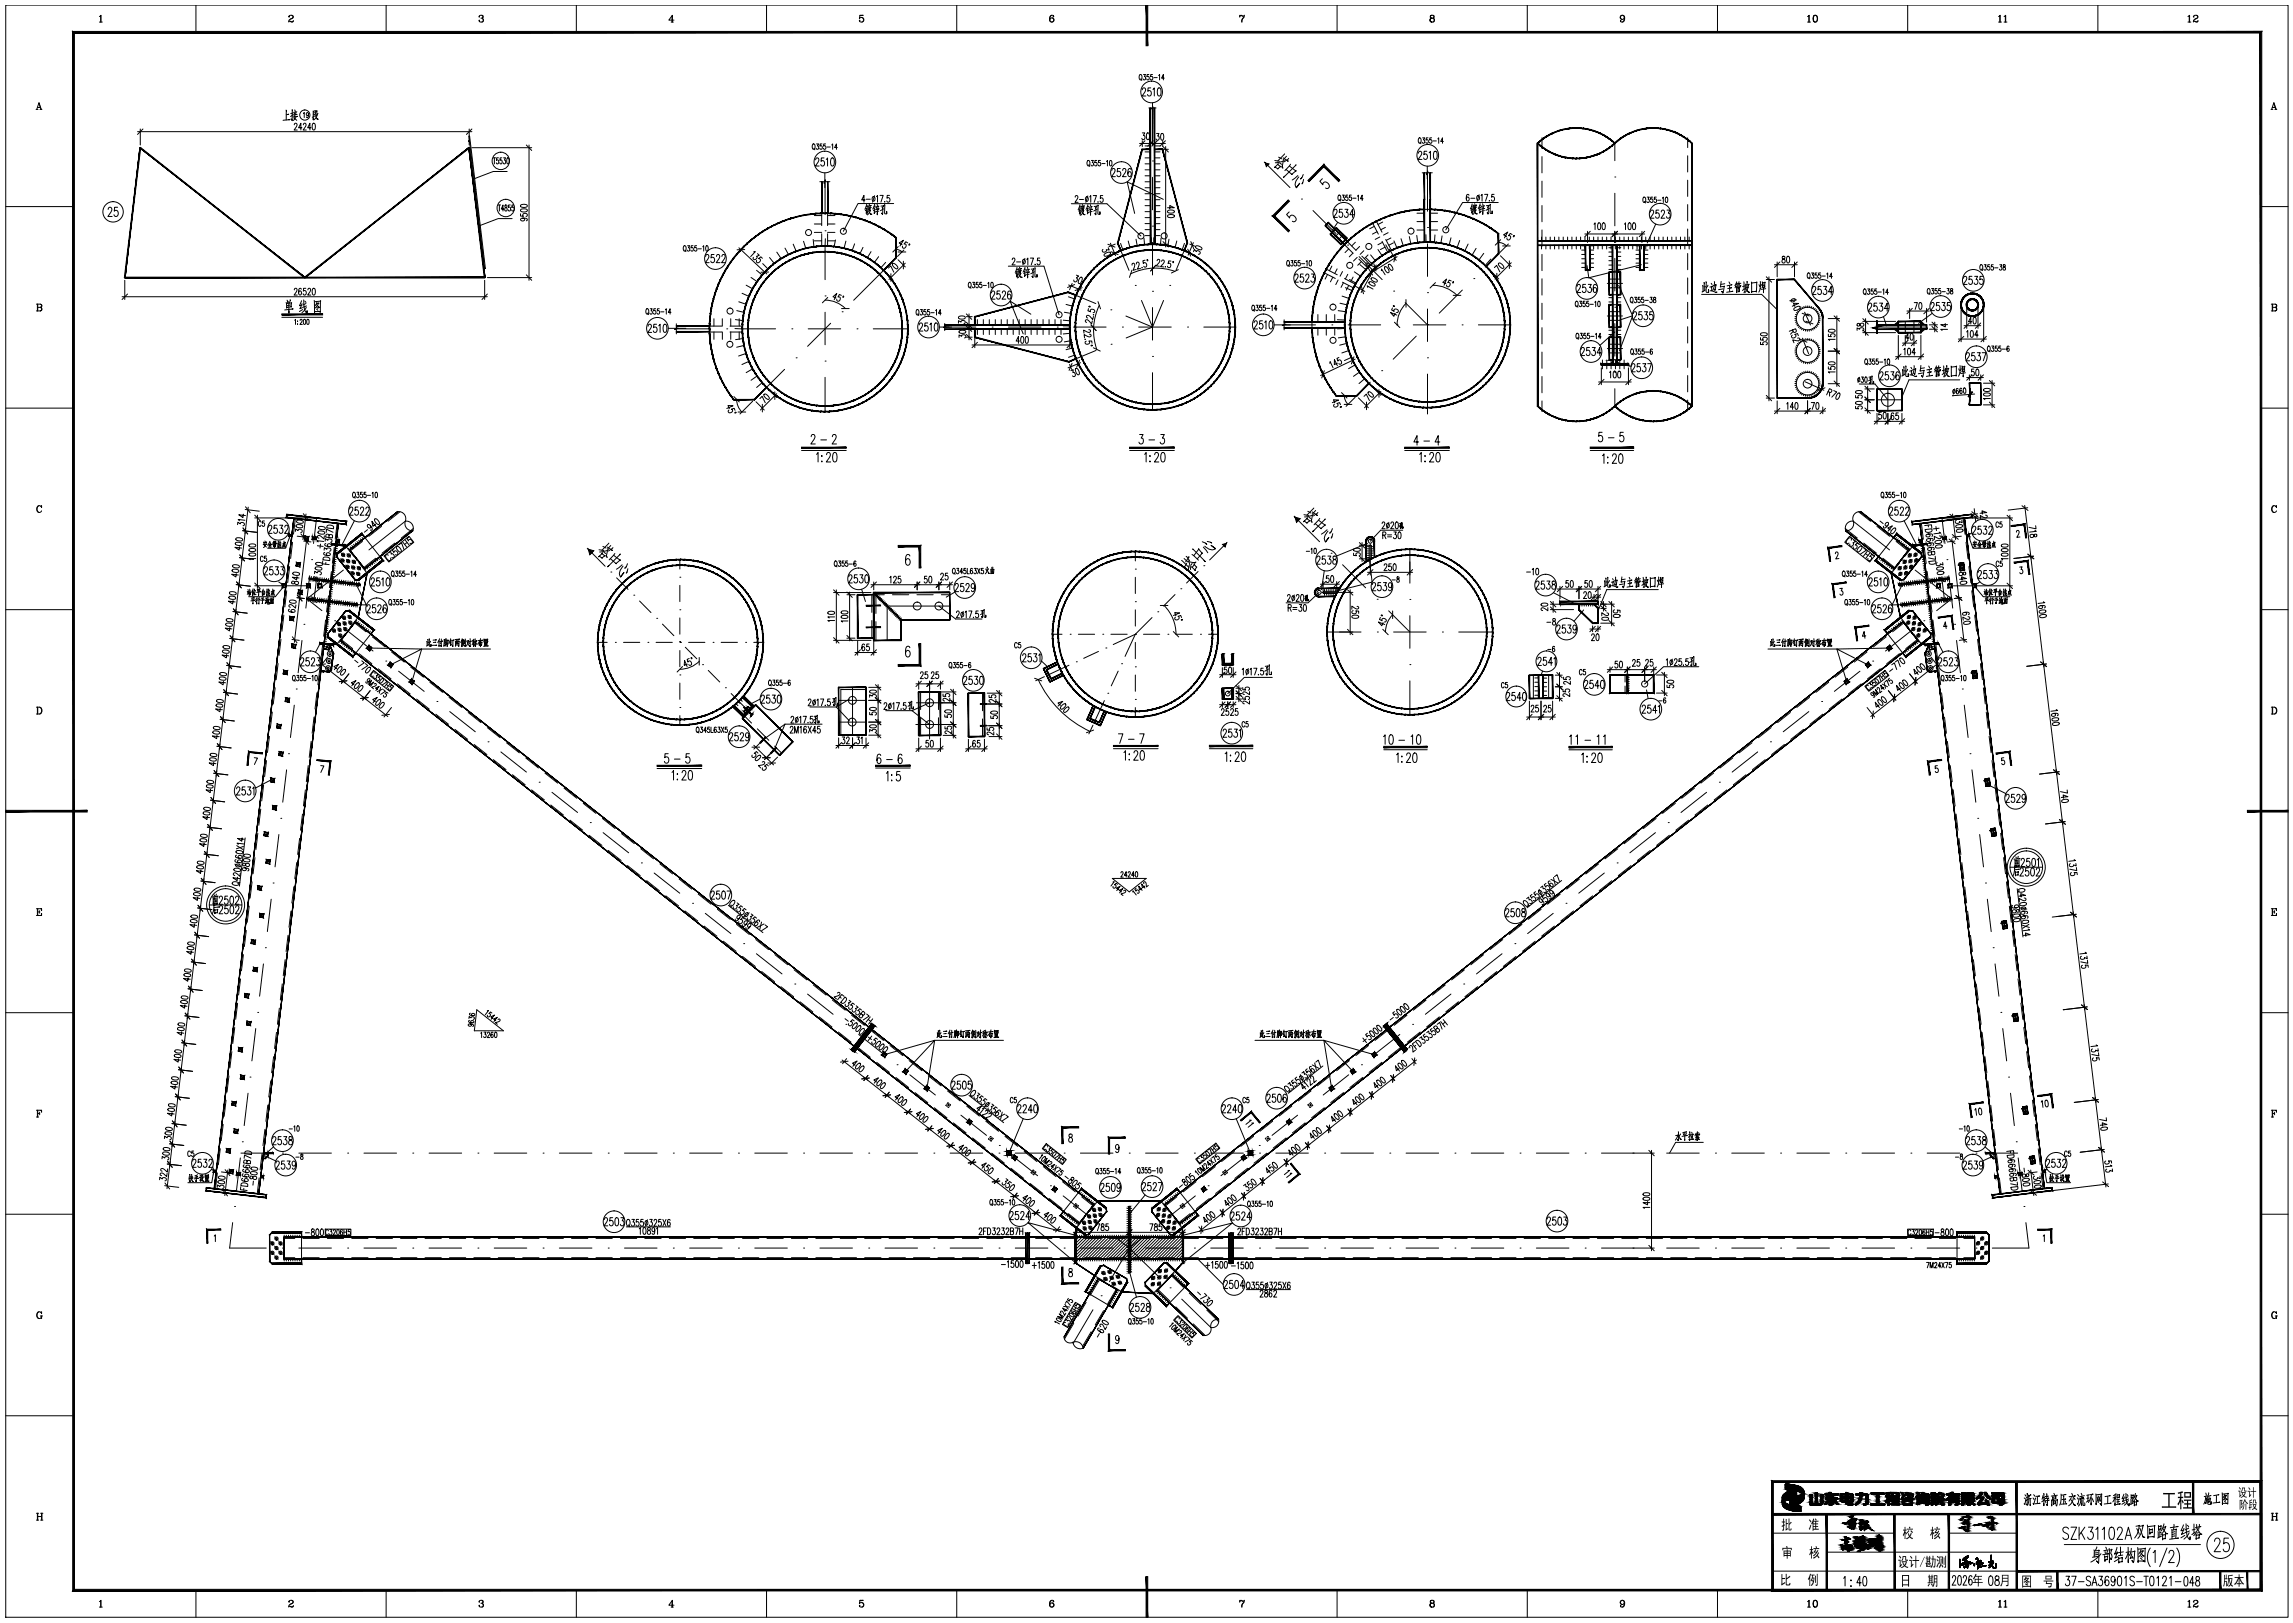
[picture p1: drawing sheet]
<svg xmlns="http://www.w3.org/2000/svg" width="845mm" height="598mm" viewBox="0 0 845 598" stroke-linecap="round" stroke-linejoin="round" font-family="sans-serif">
<!-- layer: 0 -->
<g fill="#000" stroke="#000" stroke-width=".37">
<path d="M697.9 119.7l1.6-1.3v1.3zM707.8 118.4l1.5 1.3h-1.5zM594.2 133.2v.8h-.8zM595.9 133.2l.8 .8h-.8zM697.9 121.3h1.6v1.3zM707.8 121.3h1.5l-1.5 1.3zM658 546.8h.5zM659.4 555.3h4.1zM659.4 555.1h.4zM659.7 555.2h3.8zM660.3 548.9h1.7zM661.9 551.9h2.8z"/>
<path d="M661.6 548.6h.4zM662.2 551h2.5zM661.9 554.7h.5zM662.9 556.9h.2zM662.9 556.9h.3zM663.5 549.9h1l-.2 .3zM670.6 554h1zM672.5 554.1h.4zM674.7 551.9h.8zM677 554.2h.4zM678.5 553.3h4.3zM680.1 550.3h.7z"/>
<path d="M680.6 554.3h2.2zM681.1 554.4h1.7zM681.8 550.7h1zM682 551.6h.8zM683.9 550.8h4.5zM683.9 550.4h3.7zM683.7 554.4h.3zM689.4 554.5h5.1zM689.7 550.5h4.5zM695 551.5h1.7zM695.1 549.9h.5zM695.5 551.1h.7z"/>
<path d="M695.5 554.5h.7zM695.9 549.9h.8zM696.2 549.9h.5zM697.6 551.5h2.1zM697.7 551.5h2zM701.6 552.4h.3zM701.7 551h.4zM702.2 550.2h.7zM704.4 551.1h.6zM706 551.7h1.1zM706.4 554.3l.2 .1zM706.4 554.3h.4z"/>
<path d="M707.1 553.6h.7zM707.2 553.5h.6zM707.5 551.2h.3zM708.3 553.8h1.5zM713.2 554.4h.2zM715.6 554.4h.2zM717.2 552.7h.2zM720.7 554.2h1zM720.9 554.1h.8zM722.5 559.8h.2zM722.7 559.7h.2zM722.8 559.5h.3z"/>
<path d="M726.5 550.5h.8zM727.2 554.4l.4 .1zM728.3 552.1l.2 .1zM728.3 552.1h.4zM729 554.4h.5zM729.5 552.9h.8zM729.8 553.8h2.9zM732.9 552.1l.4 .1zM733.8 559h.2zM734.8 553.8h2.1zM737.6 553.9h.8zM678.4 569.2h.2z"/>
<path d="M679.1 567.5h.3zM679 570.9h.2zM679.3 567.3h.9zM679.1 567.5h.2zM679.2 569.8h.2zM679.6 569.5h1.2zM679.8 567.1h.8zM679.9 566.4h.4zM680 566.5h.4zM680.1 566.5h.2zM680.2 567.9h.6zM680.2 567.8h.6z"/>
<path d="M680.4 566.9h1.2zM680.3 570.5h.2zM680.7 569.7h.3zM680.7 566.9h.8zM680.8 571.2h.2zM681 566.8h.3zM681 571.4h.4zM681.1 566.8h.2zM681.1 571.5h.2zM681.3 571.2h.4zM681.7 570.9h.2zM683.6 569.6h.4z"/>
<path d="M683.6 569.6h.2zM683.6 568.8h.2zM683.7 568.7h.2zM683.7 568.6h.2zM683.7 568.4h.2zM683.8 568h.2zM683.9 567.9h.1zM683.9 567.9h.2zM683.9 567.8h.2zM683.9 567.5h.2zM684 567.4h.1zM684 567h.2z"/>
<path d="M684 567.1h.2zM684 566.9h.2zM684.4 570.4h.2zM684.7 566.8h.7zM684.5 567.8h.2zM684.8 571.5h.5zM684.6 570h.2zM684.7 570h.1zM684.9 567.9h.3zM684.9 567.5h.2zM684.7 569.7h.2zM684.8 567.6h.2z"/>
<path d="M684.8 569.6h.2zM685.1 567.2h.2zM685 569.6h.2zM685 567.3h.2zM685 567.4h.2zM685.1 568.9h.1zM685.1 567.3h.2zM685.1 568.9h.2zM685.3 570.3h.2zM685.7 570.9h.4zM685.8 566.2h.4zM685.9 566.1h.8z"/>
<path d="M685.8 566.3h.2zM686 566.1h.7zM685.8 570.6h.2zM685.9 568.5h.2zM686 568.4h.2zM686.3 569.1h.2zM686.4 566h.2zM686.5 566.1h.2zM686.6 569.2h.4zM686.4 568.4h.2zM686.4 568.5h.2zM686.5 568.2h.2z"/>
<path d="M686.5 567.9h.2zM686.7 570.7h.3zM686.5 567.7h.2zM686.6 567.3h.2zM686.6 566.6h.2zM686.6 567h.2zM686.9 568.9h.8zM686.7 569h.2zM686.7 569.7h.2zM686.8 568.7h.2zM686.8 569.5h.2zM686.8 569.4h.2z"/>
<path d="M686.9 569.3h.1zM687.3 569.9h.2zM687.4 569.7h.2zM687.4 569.6h.2zM687.5 569.6h.1zM687.5 569.5h.2zM687.5 569.4h.2zM687.6 569.3h.1zM722.2 562.9h.5zM722.3 563.1h.2zM723.7 562.6h.3zM723.8 560.8h.2z"/>
<path d="M723.8 562.4h.2zM723.9 560.8h.2zM723.9 560.6h.2zM724.3 560.8h.8zM724.7 560.7h.2zM724.8 560.4h.2zM724.9 563.6h.2zM725 560.2h.2zM725 560.1h.3zM727.5 562.1h.3zM729.3 561.6h.9zM729.8 561.5h.3z"/>
<path d="M730.9 562.3h.2zM731.6 561.9h.2zM732.2 562.1h.2zM733.6 561.3h1.2zM734 563.7h.2zM734.6 561.2h1.2zM734.7 561.2h1.1zM735.6 561.4h.2z"/>
<path d="M422.3 1.9l.6 14.9v-14.9zM422.3 1.9l.6 14.9h-.6z"/>
<path d="M423.8 39.8l.2 50.2v-50.2zM423.8 39.8l.2 50.2h-.2z"/>
<path d="M425.3 39.8l.3 50.2v-50.2zM425.3 39.8l.3 50.2h-.3z"/>
<path d="M51.8 54.3l-.2 .2 60.8 47.7zM51.6 54.5l60.8 47.7-.2 .2z"/>
<path d="M112.4 102.4l60.6-47.9-.2-.2zM112.2 102.2l60.6-47.9-60.4 48.1z"/>
<path d="M420.9 54.9v.2l2.9-.2zM420.9 55.1l2.9-.2v.2z"/>
<path d="M425.4 54.9v.2l3-.2zM425.4 55.1l3-.2v.2z"/>
<path d="M428.3 55l9.3 34.5-9.1-34.5zM428.3 55l9.3 34.5-.2 .1z"/>
<path d="M566.7 52.7l.8 1-1-.8zM566.7 52.7l.8 1 .1-.1zM567.6 53.6l.9 .9-1-.8zM567.6 53.6l.9 .9 .2-.2zM568.7 54.3l.9 1-1.1-.8zM568.7 54.3l.9 1 .1-.2zM569.7 55.1l1 .8-1.1-.6zM569.7 55.1l1 .8 .1-.2zM570.8 55.7l1.1 .8-1.2-.6zM570.8 55.7l1.1 .8 .1-.2zM572 56.3l1.1 .8-1.2-.6zM572 56.3l1.1 .8 .1-.3zM573.2 56.8l1.1 .7-1.2-.4zM573.2 56.8l1.1 .7 .1-.2zM574.4 57.3l1.2 .6-1.3-.4zM574.4 57.3l1.2 .6v-.3zM575.6 57.6l1.3 .5-1.3-.2zM575.6 57.6l1.3 .5v-.2zM576.9 57.9l1.3 .5-1.3-.3zM576.9 57.9l1.3 .5v-.3zM578.2 58.1l1.3 .4-1.3-.1zM578.2 58.1l1.3 .4v-.3zM579.5 58.2l1.3 .3h-1.3zM579.5 58.2l1.3 .3v-.2zM580.8 58.3l1.3 .2h-1.3zM580.8 58.3l1.3 .2v-.3zM582.1 58.2l1.3 .2-1.3 .1zM582.1 58.2l1.3 .2v-.3zM583.4 58.1h1.3l-1.3 .3zM583.4 58.1h1.3v-.2zM584.7 57.9h1.3l-1.3 .2zM584.7 57.9h1.3l-.1-.3zM585.9 57.6l1.3-.1-1.2 .4zM585.9 57.6l1.3-.1v-.2zM587.2 57.3l1.3-.2-1.3 .4zM587.2 57.3l1.3-.2-.1-.3zM588.4 56.8l1.3-.3-1.2 .6zM588.4 56.8l1.3-.3-.1-.2zM589.6 56.3l1.2-.4-1.1 .6zM589.6 56.3l1.2-.4-.1-.2zM590.7 55.7l1.3-.4-1.2 .6zM590.7 55.7l1.3-.4-.2-.2zM591.8 55.1l1.3-.6-1.1 .8zM591.8 55.1l1.3-.6-.2-.2zM592.9 54.3l1.2-.6-1 .8zM592.9 54.3l1.2-.6-.1-.1zM594 53.6l1.1-.7-1 .8zM594 53.6l1.1-.7-.2-.2z"/>
<path d="M566.4 52.8l.3 96.8v-96.8zM566.4 52.8l.3 96.8h-.3z"/>
<path d="M594.1 51.8l1 .9-.2 .2zM594.1 51.8l-.1 .2 .9 .9zM593.1 51l1 .8-.1 .2zM593.1 51l-.2 .2 1.1 .8zM592 50.3l1.1 .7-.2 .2zM592 50.3l-.2 .2 1.1 .7zM590.8 49.6l1.2 .7-.2 .2zM590.8 49.6l-.1 .2 1.1 .7zM589.7 49l1.1 .6-.1 .2zM589.7 49l-.1 .3 1.1 .5zM588.5 48.5l1.2 .5-.1 .3zM588.5 48.5l-.1 .2 1.2 .6zM587.2 48.1l1.3 .4-.1 .2zM587.2 48.1v.2l1.2 .4zM586 47.7l1.2 .4v.2zM586 47.7l-.1 .2 1.3 .4zM584.7 47.4l1.3 .3-.1 .2zM584.7 47.4v.3l1.2 .2zM583.4 47.2l1.3 .2v.3zM583.4 47.2v.3l1.3 .2zM582.1 47.1l1.3 .1v.3zM582.1 47.1v.2l1.3 .2zM580.8 47.1h1.3v.2zM580.8 47.1v.2h1.3zM579.5 47.1h1.3v.2zM579.5 47.1v.2h1.3zM578.2 47.2l1.3-.1v.2zM578.2 47.2v.3l1.3-.2zM576.9 47.4l1.3-.2v.3zM576.9 47.4v.3l1.3-.2zM575.6 47.7l1.3-.3v.3zM575.6 47.7v.2l1.3-.2zM574.3 48.1l1.3-.4v.2zM574.3 48.1l.1 .2 1.2-.4zM573.1 48.5l1.2-.4 .1 .2zM573.1 48.5l.1 .2 1.2-.4zM571.9 49l1.2-.5 .1 .2zM571.9 49l.1 .3 1.2-.6zM570.7 49.6l1.2-.6 .1 .3zM570.7 49.6l.1 .2 1.2-.5zM569.6 50.3l1.1-.7 .1 .2zM569.6 50.3l.1 .2 1.1-.7zM568.5 51l1.1-.7 .1 .2zM568.5 51l.2 .2 1-.7zM567.5 51.8l1-.8 .2 .2zM567.5 51.8l.1 .2 1.1-.8zM566.5 52.7l1-.9 .1 .2zM566.5 52.7l.2 .2 .9-.9z"/>
<path d="M622.6 51.8l.9 .9-.1 .2zM622.6 51.8l-.2 .2 1 .9zM621.5 51l1.1 .8-.2 .2zM621.5 51l-.1 .2 1 .8zM620.4 50.3l1.1 .7-.1 .2zM620.4 50.3l-.1 .2 1.1 .7zM619.3 49.6l1.1 .7-.1 .2zM619.3 49.6l-.1 .2 1.1 .7zM618.1 49l1.2 .6-.1 .2zM618.1 49l-.1 .3 1.2 .5zM616.9 48.5l1.2 .5-.1 .3zM616.9 48.5l-.1 .2 1.2 .6zM615.7 48.1l1.2 .4-.1 .2zM615.7 48.1l-.1 .2 1.2 .4zM614.4 47.7l1.3 .4-.1 .2zM614.4 47.7v.2l1.2 .4zM613.1 47.4l1.3 .3v.2zM613.1 47.4v.3l1.3 .2zM611.8 47.2l1.3 .2v.3zM611.8 47.2v.3l1.3 .2zM610.5 47.1l1.3 .1v.3zM610.5 47.1v.2l1.3 .2zM609.2 47.1h1.3v.2zM609.2 47.1v.2h1.3zM607.9 47.1h1.3v.2zM607.9 47.1v.2h1.3zM606.6 47.2l1.3-.1v.2zM606.6 47.2v.3l1.3-.2zM605.3 47.4l1.3-.2v.3zM605.3 47.4l.1 .3 1.2-.2zM604 47.7l1.3-.3 .1 .3zM604 47.7l.1 .2 1.3-.2zM602.8 48.1l1.2-.4 .1 .2zM602.8 48.1v.2l1.3-.4zM601.5 48.5l1.3-.4v.2zM601.5 48.5l.1 .2 1.2-.4zM600.3 49l1.2-.5 .1 .2zM600.3 49l.1 .3 1.2-.6zM599.2 49.6l1.1-.6 .1 .3zM599.2 49.6l.1 .2 1.1-.5zM598 50.3l1.2-.7 .1 .2zM598 50.3l.2 .2 1.1-.7zM596.9 51l1.1-.7 .2 .2zM596.9 51l.2 .2 1.1-.7zM595.9 51.8l1-.8 .2 .2zM595.9 51.8l.2 .2 1-.8zM594.9 52.7l1-.9 .2 .2zM594.9 52.7l.2 .2 1-.9z"/>
<path d="M302.7 67l.3 11.6v-11.6zM302.7 67l.3 11.6h-.3z"/>
<path d="M304.9 67l.2 11.6v-11.6zM304.9 67l.2 11.6h-.2z"/>
<path d="M466.2 60l.4 1.4 .5-.5zM466.2 60l1.4 .4-.5 .5z"/>
<path d="M474.7 73.7l-5 5.9 5.4-5.5zM474.7 73.7l-5 5.9h-.9zM468.8 79.6l6.3 5.4-5.4-5.4zM468.8 79.6l6.3 5.4-.4 .4z"/>
<path d="M481.9 66.5l.4 .4 5.5-6.3zM487.8 60.6v.8l-5.5 5.5zM487.8 60.6v.8l5.9 5.1zM487.8 61.4l5.9 5.1-.5 .4z"/>
<path d="M523 77.1l1.8-.1v.3zM523 77.1v.2h1.8zM521.1 77.3l1.9-.2v.2zM521.1 77.3l.1 .2 1.8-.2zM519.3 77.5l1.8-.2 .1 .2zM519.3 77.5v.3l1.9-.3zM517.5 77.9l1.8-.4v.3zM517.5 77.9v.2l1.8-.3zM515.7 78.3l1.8-.4v.2zM515.7 78.3v.2l1.8-.4zM513.9 78.7l1.8-.4v.2zM513.9 78.7v.3l1.8-.5zM512.1 79.3l1.8-.6v.3zM512.1 79.3l.1 .2 1.7-.5zM510.4 79.9l1.7-.6 .1 .2zM510.4 79.9l.1 .3 1.7-.7zM508.7 80.7l1.7-.8 .1 .3zM508.7 80.7l.1 .2 1.7-.7zM507 81.4l1.7-.7 .1 .2zM507 81.4l.1 .3 1.7-.8zM505.4 82.3l1.6-.9 .1 .3zM505.4 82.3l.1 .2 1.6-.8zM503.7 83.2l1.7-.9 .1 .2zM503.7 83.2l.2 .3 1.6-1zM502.2 84.2l1.5-1 .2 .3zM502.2 84.2l.1 .2 1.6-.9zM500.7 85.3l1.5-1.1 .1 .2zM500.7 85.3l.1 .2 1.5-1.1zM499.2 86.4l1.5-1.1 .1 .2zM499.2 86.4l.2 .2 1.4-1.1zM497.8 87.6l1.4-1.2 .2 .2zM497.8 87.6l.2 .2 1.4-1.2zM496.4 88.9l1.4-1.3 .2 .2zM496.4 88.9l.2 .1 1.4-1.2zM496.4 88.9l.2 .1-1.5 1.2zM495.1 90.2l.2 .2 1.3-1.4zM495.1 90.2l.2 .2-1.4 1.1zM493.9 91.5l.2 .2 1.2-1.3zM493.9 91.5l.2 .2-1.4 1.3zM492.7 93l.2 .1 1.2-1.4zM492.7 93l.2 .1-1.3 1.3zM492.9 93.1l-1.3 1.3 .1 .2zM491.6 94.4l.1 .2-1.2 1.4zM491.7 94.6l-1.2 1.4 .2 .1zM490.5 96l.2 .1-1.2 1.4zM490.7 96.1l-1.2 1.4 .2 .1zM489.5 97.5l.2 .1-1.1 1.5zM489.7 97.6l-1.1 1.5 .2 .2zM488.6 99.1l.2 .2-1.1 1.5zM488.8 99.3l-1.1 1.5 .2 .1zM487.7 100.8l.2 .1-1 1.5zM487.9 100.9l-1 1.5 .3 .2zM486.9 102.4l.3 .2-1 1.6zM487.2 102.6l-1 1.6h.3zM486.2 104.2h.3l-.9 1.7zM486.5 104.2l-.9 1.7 .2 .1zM485.6 105.9l.2 .1-.8 1.7zM485.8 106l-.8 1.7h.3zM485 107.7h.3l-.8 1.8zM485.3 107.7l-.8 1.8h.3zM484.5 109.5h.3l-.7 1.8zM484.8 109.5l-.7 1.8h.3zM484.1 111.3h.3l-.6 1.8zM484.4 111.3l-.6 1.8h.2zM483.8 113.1h.2l-.4 1.8zM484 113.1l-.4 1.8h.2zM483.6 114.9h.2l-.4 1.9zM483.8 114.9l-.4 1.9h.2zM483.4 116.8h.2l-.3 1.8zM483.6 116.8l-.3 1.8h.3z"/>
<path d="M524.7 63.7l.2 9.9v-9.9zM524.7 63.7l.2 9.9h-.2z"/>
<path d="M524.7 73.5l.3 15.7v-15.7zM524.7 73.5l.3 15.7h-.3z"/>
<path d="M526.9 63.7l.2 9.9v-9.9zM526.9 63.7l.2 9.9h-.2z"/>
<path d="M526.9 73.5l.2 15.7v-15.7zM526.9 73.5l.2 15.7h-.2z"/>
<path d="M330.1 94.9l-4.6 4.6 .2 .2zM330.1 94.9l.2 .2-4.6 4.6z"/>
<path d="M330.1 87.5v7.5h.2zM330.1 87.5h.2v7.5z"/>
<path d="M328.8 86.3l1.5 1.2-.2 .2zM328.8 86.3l-.2 .3 1.5 1.1zM327.2 85.3l1.6 1-.2 .3zM327.2 85.3l-.1 .2 1.5 1.1zM325.6 84.3l1.6 1-.1 .2zM325.6 84.3l-.1 .2 1.6 1zM324 83.4l1.6 .9-.1 .2zM324 83.4l-.1 .2 1.6 .9zM322.3 82.6l1.7 .8-.1 .2zM322.3 82.6l-.1 .2 1.7 .8zM320.6 81.8l1.7 .8-.1 .2zM320.6 81.8l-.1 .2 1.7 .8zM318.9 81.1l1.7 .7-.1 .2zM318.9 81.1l-.1 .2 1.7 .7zM317.1 80.5l1.8 .6-.1 .2zM317.1 80.5l-.1 .2 1.8 .6zM315.3 80l1.8 .5-.1 .2zM315.3 80v.2l1.7 .5zM313.5 79.5l1.8 .5v.2zM313.5 79.5v.3l1.8 .4zM311.7 79.1l1.8 .4v.3zM311.7 79.1l-.1 .3 1.9 .4zM309.8 78.8l1.9 .3-.1 .3zM309.8 78.8v.3l1.8 .3zM308 78.6l1.8 .2v.3zM308 78.6v.3l1.8 .2zM306.1 78.5l1.9 .1v.3zM306.1 78.5v.2l1.9 .2zM304.2 78.4l1.9 .1v.2zM304.2 78.4v.3h1.9zM302.4 78.5l1.8-.1v.3zM302.4 78.5v.2h1.8zM300.5 78.6l1.9-.1v.2zM300.5 78.6v.2l1.9-.1zM298.6 78.8l1.9-.2v.2zM298.6 78.8l.1 .2 1.8-.2zM296.8 79.1l1.8-.3 .1 .2zM296.8 79.1v.2l1.9-.3zM295 79.4l1.8-.3v.2zM295 79.4v.3l1.8-.4zM293.1 79.9l1.9-.5v.3zM293.1 79.9l.1 .2 1.8-.4zM291.3 80.4l1.8-.5 .1 .2zM291.3 80.4l.1 .2 1.8-.5zM289.6 81l1.7-.6 .1 .2zM289.6 81v.2l1.8-.6zM287.8 81.6l1.8-.6v.2zM287.8 81.6l.1 .3 1.7-.7zM286.1 82.4l1.7-.8 .1 .3zM286.1 82.4l.1 .2 1.7-.7zM284.4 83.2l1.7-.8 .1 .2zM284.4 83.2l.1 .2 1.7-.8zM282.8 84.1l1.6-.9 .1 .2zM282.8 84.1l.1 .2 1.6-.9zM281.2 85l1.6-.9 .1 .2zM281.2 85l.1 .3 1.6-1zM279.6 86.1l1.6-1.1 .1 .3zM279.6 86.1l.2 .2 1.5-1zM278.1 87.2l1.5-1.1 .2 .2zM278.1 87.2l.2 .2 1.5-1.1zM276.6 88.3l1.5-1.1 .2 .2zM276.6 88.3l.2 .2 1.5-1.1zM275.3 89.6l1.3-1.3 .2 .2zM275.3 89.6l.1 .2 1.4-1.3zM273.9 90.9l1.4-1.3 .1 .2zM273.9 90.9l.2 .2 1.3-1.3zM273.9 90.9l.2 .2-1.5 1.1zM272.6 92.2l.2 .2 1.3-1.3zM272.6 92.2l.2 .2-1.4 1.2zM271.4 93.6l.1 .2 1.3-1.4zM271.4 93.6l.1 .2-1.3 1.3zM270.2 95.1l.2 .1 1.1-1.4zM270.2 95.1l.2 .1-1.3 1.4zM270.4 95.2l-1.3 1.4 .2 .1zM269.1 96.6l.2 .1-1.3 1.4zM269.3 96.7l-1.3 1.4 .2 .2zM268 98.1l.2 .2-1.1 1.4zM268.2 98.3l-1.1 1.4 .2 .2zM267.1 99.7l.2 .2-1.1 1.5zM267.3 99.9l-1.1 1.5 .2 .1zM266.2 101.4l.2 .1-1.1 1.5zM266.4 101.5l-1.1 1.5 .3 .1zM265.3 103l.3 .1-1 1.7zM265.6 103.1l-1 1.7 .2 .1zM264.6 104.8l.2 .1-.9 1.6zM264.8 104.9l-.9 1.6 .2 .1zM263.9 106.5l.2 .1-.8 1.7zM264.1 106.6l-.8 1.7 .2 .1zM263.3 108.3l.2 .1-.7 1.7zM263.5 108.4l-.7 1.7h.2zM262.8 110.1h.2l-.7 1.8zM263 110.1l-.7 1.8h.3zM262.3 111.9h.3l-.6 1.8zM262.6 111.9l-.6 1.8h.2zM262 113.7h.2l-.5 1.9zM262.2 113.7l-.5 1.9h.2zM261.7 115.6h.2l-.4 1.8zM261.9 115.6l-.4 1.8h.2zM261.5 117.4h.2l-.4 1.9zM261.7 117.4l-.4 1.9h.3zM261.3 119.3h.3l-.3 1.9zM261.6 119.3l-.3 1.9h.3zM261.3 121.2h.3l-.3 1.8zM261.6 121.2l-.3 1.8h.3zM261.3 123h.3l-.1 1.9zM261.6 123l-.1 1.9h.2zM261.5 124.9h.2v1.9zM261.7 124.9v1.9l.2-.1zM261.7 126.8l.2-.1 .1 1.9zM261.9 126.7l.1 1.9h.2zM262 128.6h.2l.1 1.9zM262.2 128.6l.1 1.9 .3-.1zM262.3 130.5l.3-.1 .2 1.9zM262.6 130.4l.2 1.9 .2-.1zM262.8 132.3l.2-.1 .3 1.9zM263 132.2l.3 1.9 .3-.1zM263.3 134.1l.3-.1 .3 1.9zM263.6 134l.3 1.9 .3-.1zM263.9 135.9l.3-.1 .4 1.8zM264.2 135.8l.4 1.8 .3-.1zM264.6 137.6l.3-.1 .5 1.9zM264.9 137.5l.5 1.9 .2-.1zM265.4 139.4l.2-.1 .6 1.8zM265.6 139.3l.6 1.8 .2-.2zM266.2 141.1l.2-.2 .7 1.8zM266.4 140.9l.7 1.8 .3-.1zM267.1 142.7l.3-.1 .7 1.7zM267.4 142.6l.7 1.7 .2-.1zM268.1 144.3l.2-.1 .9 1.7zM268.3 144.2l.9 1.7 .2-.2zM269.2 145.9l.2-.2 .9 1.7zM269.4 145.7l.9 1.7 .2-.2z"/>
<path d="M420.8 55l-9.1 34.5 .3 .1zM420.8 55h.2l-9 34.6z"/>
<path d="M411.7 89.6l1.2 2.8 .2-.1zM411.7 89.6l.3-.1 1.1 2.8z"/>
<path d="M437.4 89.5l-1.2 2.8 .3 .1zM437.4 89.5l.2 .1-1.1 2.8z"/>
<path d="M489.4 81.9l-1 1.3 1.1-1.1zM488.3 83l1.1-1.1-1 1.3z"/>
<path d="M490.3 86.1l-.2 .2 4.1 3.7zM490.1 86.3l4.1 3.7-.2 .1z"/>
<path d="M492.4 83.9l-2.1 2.4 2.2-2.2zM490.1 86.1l2.3-2.2-2.1 2.4z"/>
<path d="M492.5 83.9l-.1 .2 4 3.7zM492.4 84.1l4 3.7-.2 .1z"/>
<path d="M488.3 83.2l7 7 .1-.2zM488.4 83l7 7-7.1-6.8z"/>
<path d="M489.4 82.1l7 7 .1-.2zM489.5 81.9l7 7-7.1-6.8z"/>
<path d="M496.2 87.8l-2 2.3 2.2-2.2zM496.2 87.8l-2 2.3-.2-.1z"/>
<path d="M547.5 98l.1 .2 4.5-4.7zM552.1 93.5l.2 .1-4.7 4.6z"/>
<path d="M552 86.1v7.5h.3zM552 86.1h.3v7.5z"/>
<path d="M550.8 84.9l1.4 1.1-.2 .2zM550.8 84.9l-.2 .2 1.4 1.1zM549.3 83.9l1.5 1-.2 .2zM549.3 83.9l-.2 .2 1.5 1zM547.7 82.9l1.6 1-.2 .2zM547.7 82.9l-.1 .2 1.5 1zM546.1 82l1.6 .9-.1 .2zM546.1 82l-.1 .3 1.6 .8zM544.5 81.2l1.6 .8-.1 .3zM544.5 81.2l-.1 .2 1.6 .9zM542.9 80.5l1.6 .7-.1 .2zM542.9 80.5l-.1 .2 1.6 .7zM541.2 79.8l1.7 .7-.1 .2zM541.2 79.8l-.1 .2 1.7 .7zM539.5 79.2l1.7 .6-.1 .2zM539.5 79.2l-.1 .2 1.7 .6zM537.7 78.6l1.8 .6-.1 .2zM537.7 78.6v.3l1.7 .5zM536 78.2l1.7 .4v.3zM536 78.2l-.1 .2 1.8 .5zM534.2 77.8l1.8 .4-.1 .2zM534.2 77.8v.2l1.7 .4zM532.4 77.5l1.8 .3v.2zM532.4 77.5v.2l1.8 .3zM530.6 77.2l1.8 .3v.2zM530.6 77.2v.3l1.8 .2zM528.8 77.1l1.8 .1v.3zM528.8 77.1v.2l1.8 .2zM527 77l1.8 .1v.2zM527 77v.3h1.8z"/>
<path d="M566.6 90.2v.3l56.8-.3zM566.6 90.5l56.8-.3v.3z"/>
<path d="M566.6 88.6v.3l56.8-.3zM566.6 88.9l56.8-.3v.3z"/>
<path d="M584.1 90.3v9.2h.2zM584.1 90.3h.2v9.2z"/>
<path d="M584.2 99.4v.3l1.6-.3zM584.2 99.7l1.6-.3v.3z"/>
<path d="M585.7 90.3v9.2h.2zM585.7 90.3h.2v9.2z"/>
<path d="M604.1 90.3v9.2h.2zM604.1 90.3h.2v9.2z"/>
<path d="M605.7 90.3v9.2h.2zM605.7 90.3h.2v9.2z"/>
<path d="M604.2 99.7h1.6v-.3zM604.2 99.4h1.6l-1.6 .3z"/>
<path d="M51.5 54.4l-5.7 47.9h.3zM51.5 54.4h.3l-5.7 47.9z"/>
<path d="M103.9 115.7h15l-15 .3zM103.9 116h15v-.3z"/>
<path d="M172.7 54.4l5.7 47.9h.3zM172.7 54.4h.3l5.7 47.9z"/>
<path d="M46 102.4h132.6v-.3zM46 102.1h132.6l-132.6 .3z"/>
<path d="M249.2 120v.2l12.3-.2zM249.2 120.2l12.3-.2v.2z"/>
<path d="M348.1 119.6v.2l46.1-.2zM348.1 119.8l46.1-.2v.3z"/>
<path d="M359.1 116.7l.2 3v-3zM359.1 116.7l.2 3h-.2z"/>
<path d="M359.2 116.8l34.5-9v-.2zM359.1 116.6l34.6-9-34.5 9.2z"/>
<path d="M393.7 107.8l2.7 1.1 .1-.2zM393.8 107.6l2.7 1.1-2.8-.9z"/>
<path d="M473.2 118.5v.2l22.3-.2zM473.2 118.7l22.3-.2v.2z"/>
<path d="M592.8 100.3l.2 8.3v-8.3zM592.8 100.3l.2 8.3h-.2z"/>
<path d="M592.8 112.3l.2 8.3v-8.3zM592.8 112.3l.2 8.3h-.2z"/>
<path d="M592.9 100.4h1.3v-.3zM592.9 100.1h1.3l-1.3 .3z"/>
<path d="M592.9 108.7h1.3v-.2zM592.9 108.5h1.3l-1.3 .2z"/>
<path d="M592.9 112.4h1.3v-.3zM592.9 112.1h1.3l-1.3 .3z"/>
<path d="M595.8 100.4h1.3v-.3zM595.8 100.1h1.3l-1.3 .3z"/>
<path d="M595.8 108.7h1.3v-.2zM595.8 108.5h1.3l-1.3 .2z"/>
<path d="M595.8 112.4h1.3v-.3zM595.8 112.1h1.3l-1.3 .3z"/>
<path d="M597 100.3l.2 8.3v-8.3zM597 100.3l.2 8.3h-.2z"/>
<path d="M597 112.3l.2 8.3v-8.3zM597 112.3l.2 8.3h-.2z"/>
<path d="M654.8 102.8v.3l6.4-.3zM654.8 103.1l6.4-.3v.3z"/>
<path d="M661.1 103.1l9.3 10.6-9.1-10.8zM661.1 103.1l9.3 10.6-.2 .2z"/>
<path d="M671.7 116.7v.7h-.2zM671.5 116.7v.7l.2-.7zM671.6 116.1l.1 .6h-.2zM671.4 116.1l.1 .6 .1-.6zM671.4 115.4l.2 .7h-.2zM671.2 115.5l.2 .6v-.7zM671.1 114.8l.3 .6-.2 .1zM670.9 114.9l.3 .6-.1-.7zM670.8 114.2l.3 .6-.2 .1zM670.6 114.3l.3 .6-.1-.7zM670.4 113.7l.4 .5-.2 .1zM670.2 113.8l.4 .5-.2-.6z"/>
<path d="M671.5 117.4l.3 23.7v-23.7zM671.5 117.4l.3 23.7h-.3z"/>
<path d="M691.5 118.1l.2 1.5v-1.5zM691.5 118.1l.2 1.5-.2 .2zM691.5 119.8l1.6 .4-1.4-.6zM691.5 119.8l1.6 .4zM690.8 120.8l2.3-.6-.7-.1zM690 120.8l2.4-.7-1.6 .7zM690 120.8l1.7 .4zM690 120.8l1.7 .4-.2 .2zM691.5 121.4l.2 1.5v-1.7zM691.5 121.4l.2 1.5h-.2z"/>
<path d="M699.5 118.3v.2l8.3-.2zM699.5 118.5l8.3-.2v.2z"/>
<path d="M699.4 118.4l.2 4.2v-4.2zM699.4 118.4l.2 4.2h-.2z"/>
<path d="M707.7 118.4l.2 4.2v-4.2zM707.7 118.4l.2 4.2h-.2z"/>
<path d="M691.6 119.8h18.3v-.3zM691.6 119.5h18.3l-18.3 .3z"/>
<path d="M709.8 119.7l.2 1.6v-1.6zM709.8 119.7l.2 1.6h-.2z"/>
<path d="M722.5 111.7h.3l-.3 .6zM722.8 111.7l-.3 .6h.2zM722.5 112.3h.2l-.2 .6zM722.7 112.3l-.2 .6h.3zM722.5 112.9h.3l-.1 .6zM722.8 112.9l-.1 .6 .2-.1zM722.7 113.5l.2-.1v.7zM722.9 113.4v.7l.2-.1zM722.9 114.1l.2-.1 .1 .6zM723.1 114l.1 .6 .2-.1zM723.2 114.6l.2-.1 .1 .6zM723.4 114.5l.1 .6 .2-.2zM723.5 115.1l.2-.2 .3 .6zM723.7 114.9l.3 .6 .1-.2zM724.1 115.3l.4 .6-.5-.4zM724.1 115.3l.4 .6 .1-.2zM724.6 115.7l.4 .5-.5-.3zM724.6 115.7l.4 .5 .1-.2zM725.1 116l.5 .4-.6-.2zM725.1 116l.5 .4v-.2zM725.6 116.2l.5 .3-.5-.1zM725.6 116.2l.5 .3 .1-.2zM726.2 116.3l.6 .3-.7-.1zM726.2 116.3l.6 .3v-.3zM726.8 116.3l.6 .2-.6 .1zM726.8 116.3l.6 .2-.1-.2zM727.3 116.3l.7 .1-.6 .1zM727.3 116.3l.7 .1-.1-.2zM727.9 116.2h.6l-.5 .2zM727.9 116.2h.6l-.1-.2zM728.4 116l.7-.1-.6 .3zM728.4 116l.7-.1-.2-.2zM728.9 115.7l.7-.2-.5 .4zM728.9 115.7l.7-.2-.2-.2zM729.4 115.3l.6-.2-.4 .4zM729.4 115.3l.6-.2-.2-.2zM729.8 114.9l.6-.3-.4 .5zM730.2 114.5l-.4 .4 .6-.3zM730.2 114.5l.5-.4-.3 .5zM730.4 114l-.2 .5 .5-.4zM730.9 113.5l-.2 .6-.3-.1zM730.6 113.4l-.2 .6 .5-.5zM731 112.9l-.1 .6-.3-.1zM730.8 112.9l-.2 .5 .4-.5zM731.1 112.3l-.1 .6h-.2zM730.8 112.3v.6l.3-.6zM731 111.7l.1 .6h-.3zM730.8 111.7v.6l.2-.6zM730.9 111.1l.1 .6h-.2zM730.6 111.2l.2 .5 .1-.6zM730.7 110.5l.2 .6-.3 .1zM730.4 110.6l.2 .6 .1-.7zM730.4 110l.3 .5-.3 .1zM730.2 110.1l.2 .5v-.6zM730 109.5l.4 .5-.2 .1zM729.8 109.7l.4 .4-.2-.6zM729.6 109.1l.4 .4-.2 .2zM729.6 109.1l-.2 .1 .4 .5zM729.1 108.7l.5 .4-.2 .1zM729.1 108.7l-.2 .2 .5 .3zM728.5 108.4l.6 .3-.2 .2zM728.5 108.4l-.1 .2 .5 .3zM728 108.2l.5 .2-.1 .2zM728 108.2l-.1 .2 .5 .2zM727.4 108.1l.6 .1-.1 .2zM727.4 108.1l-.1 .2 .6 .1zM726.8 108l.6 .1-.1 .2zM726.8 108v.3h.5zM726.1 108.1l.7-.1v.3zM726.1 108.1l.1 .2h.6zM725.6 108.2l.5-.1 .1 .2zM725.6 108.2v.2l.6-.1zM725 108.4l.6-.2v.2zM725 108.4l.1 .2 .5-.2zM724.5 108.7l.5-.3 .1 .2zM724.5 108.7l.1 .2 .5-.3zM724 109.1l.5-.4 .1 .2zM724 109.1l.1 .1 .5-.3zM724 109.1l.1 .1-.6 .3zM723.5 109.5l.2 .2 .4-.5zM723.5 109.5l.2 .2-.5 .3zM723.2 110l.2 .1 .3-.4zM723.2 110l.2 .1-.5 .4zM722.9 110.5l.2 .1 .3-.5zM722.9 110.5l.2 .1-.4 .5zM723.1 110.6l-.4 .5 .2 .1zM722.7 111.1l.2 .1-.4 .5zM722.9 111.2l-.4 .5h.3z"/>
<path d="M724.6 111.9h.3l-.3 .4zM724.9 111.9l-.3 .4h.2zM724.6 112.3h.2l-.2 .4zM724.8 112.3l-.2 .4h.3zM724.6 112.7h.3l-.2 .4zM724.9 112.7l-.2 .4h.3zM724.7 113.1h.3l-.1 .4zM725 113.1l-.1 .4 .2-.1zM724.9 113.5l.2-.1 .1 .5zM725.1 113.4l.1 .5 .2-.2zM725.2 113.9l.2-.2 .1 .4zM725.4 113.7l.1 .4 .2-.2zM725.7 113.9l.2 .4-.4-.2zM725.7 113.9l.2 .4 .1-.2zM726 114.1l.3 .4-.4-.2zM726 114.1l.3 .4 .1-.3zM726.4 114.2l.4 .3h-.5zM726.4 114.2l.4 .3v-.2zM726.8 114.3l.4 .2h-.4zM726.8 114.3l.4 .2-.1-.3zM727.1 114.2l.5 .1-.4 .2zM727.1 114.2l.5 .1-.1-.2zM727.5 114.1h.5l-.4 .2zM727.5 114.1h.5l-.1-.2zM727.9 113.9h.4l-.3 .2zM727.9 113.9h.4l-.1-.2zM728.2 113.7l.4-.2-.3 .4zM728.4 113.4l-.2 .3 .4-.2zM728.4 113.4l.4-.3-.2 .4zM728.6 113.1l-.2 .3 .4-.3zM728.6 113.1l.3-.4-.1 .4zM728.7 112.7l-.1 .4 .3-.4zM729 112.3l-.1 .4h-.2zM728.7 112.3v.4l.3-.4zM728.9 111.9l.1 .4h-.3zM728.7 111.9v.4l.2-.4zM728.8 111.5l.1 .4h-.2zM728.6 111.5l.1 .4 .1-.4zM728.6 111.1l.2 .4h-.2zM728.4 111.2l.2 .3v-.4zM728.3 110.7l.3 .4-.2 .1zM728.3 110.7l-.1 .2 .2 .3zM728 110.5l.3 .2-.1 .2zM728 110.5l-.1 .2 .3 .2zM727.6 110.3l.4 .2-.1 .2zM727.6 110.3l-.1 .2 .4 .2zM727.2 110.1l.4 .2-.1 .2zM727.2 110.1l-.1 .3 .4 .1zM726.8 110.1h.4l-.1 .3zM726.8 110.1v.2l.3 .1zM726.3 110.1h.5v.2zM726.3 110.1l.1 .3 .4-.1zM725.9 110.3l.4-.2 .1 .3zM725.9 110.3l.1 .2 .4-.1zM725.5 110.5l.4-.2 .1 .2zM725.5 110.5l.2 .2 .3-.2zM725.2 110.7l.3-.2 .2 .2zM725.2 110.7l.2 .2 .3-.2zM725.2 110.7l.2 .2-.5 .2zM724.9 111.1l.2 .1 .3-.3zM724.9 111.1l.2 .1-.4 .3zM724.7 111.5h.3l.1-.3zM724.7 111.5h.3l-.4 .4zM724.6 111.9h.3l.1-.4z"/>
<path d="M249.2 122.1v.3l12.3-.3zM249.2 122.4l12.3-.3v.3z"/>
<path d="M332.6 121.2l-.1 1.5h-.2zM332.3 121.2v1.5l.3-1.5zM332.5 119.6l.1 1.6h-.3zM332.3 119.6v1.6l.2-1.6zM332.4 118.1l.1 1.5h-.2zM332.2 118.1l.1 1.5 .1-1.5zM332.2 116.5l.2 1.6h-.2zM332 116.6l.2 1.5v-1.6zM331.9 115l.3 1.5-.2 .1zM331.7 115.1l.3 1.5-.1-1.6zM331.5 113.5l.4 1.5-.2 .1zM331.3 113.6l.4 1.5-.2-1.6zM331.1 112l.4 1.5-.2 .1zM330.9 112.1l.4 1.5-.2-1.6zM330.6 110.6l.5 1.4-.2 .1zM330.3 110.7l.6 1.4-.3-1.5zM329.9 109.2l.7 1.4-.3 .1zM329.7 109.3l.6 1.4-.4-1.5zM329.2 107.8l.7 1.4-.2 .1zM329 107.9l.7 1.4-.5-1.5zM328.5 106.4l.7 1.4-.2 .1zM328.3 106.6l.7 1.3-.5-1.5zM327.7 105.1l.8 1.3-.2 .2zM327.4 105.3l.9 1.3-.6-1.5zM326.7 103.9l1 1.2-.3 .2zM326.6 104l.8 1.3-.7-1.4zM325.8 102.7l.9 1.2-.1 .1zM325.6 102.8l1 1.2-.8-1.3zM324.8 101.5l1 1.2-.2 .1zM324.6 101.7l1 1.1-.8-1.3zM323.7 100.4l1.1 1.1-.2 .2zM323.7 100.4l-.2 .2 1.1 1.1zM322.5 99.4l1.2 1-.2 .2zM322.5 99.4l-.2 .2 1.2 1zM321.3 98.4l1.2 1-.2 .2zM321.3 98.4l-.2 .2 1.2 1zM320 97.5l1.3 .9-.2 .2zM320 97.5l-.1 .2 1.2 .9zM318.7 96.7l1.3 .8-.1 .2zM318.7 96.7l-.1 .2 1.3 .8zM317.4 95.9l1.3 .8-.1 .2zM317.4 95.9l-.1 .2 1.3 .8zM316 95.2l1.4 .7-.1 .2zM316 95.2l-.1 .3 1.4 .6zM314.6 94.6l1.4 .6-.1 .3zM314.6 94.6l-.1 .2 1.4 .7zM313.1 94.1l1.5 .5-.1 .2zM313.1 94.1v.2l1.4 .5zM311.7 93.6l1.4 .5v.2zM311.7 93.6l-.1 .3 1.5 .4zM310.2 93.3l1.5 .3-.1 .3zM310.2 93.3l-.1 .2 1.5 .4zM308.6 93l1.6 .3-.1 .2zM308.6 93v.2l1.5 .3zM307.1 92.8l1.5 .2v.2zM307.1 92.8v.2l1.5 .2zM305.6 92.6l1.5 .2v.2zM305.6 92.6v.3l1.5 .1zM304 92.6h1.6v.3zM304 92.6v.2l1.6 .1zM302.5 92.6h1.5v.2zM302.5 92.6v.3l1.5-.1zM300.9 92.8l1.6-.2v.3zM300.9 92.8l.1 .2 1.5-.1zM299.4 93l1.5-.2 .1 .2zM299.4 93v.2l1.6-.2zM297.9 93.3l1.5-.3v.2zM297.9 93.3v.2l1.5-.3zM296.4 93.6l1.5-.3v.2zM296.4 93.6v.3l1.5-.4zM294.9 94.1l1.5-.5v.3zM294.9 94.1l.1 .2 1.4-.4zM293.5 94.6l1.4-.5 .1 .2zM293.5 94.6v.2l1.5-.5zM292 95.2l1.5-.6v.2zM292 95.2l.1 .3 1.4-.7zM290.6 95.9l1.4-.7 .1 .3zM290.6 95.9l.2 .2 1.3-.6zM289.3 96.7l1.3-.8 .2 .2zM289.3 96.7l.1 .2 1.4-.8zM288 97.5l1.3-.8 .1 .2zM288 97.5l.1 .2 1.3-.8zM286.7 98.4l1.3-.9 .1 .2zM286.7 98.4l.2 .2 1.2-.9zM285.5 99.4l1.2-1 .2 .2zM285.5 99.4l.2 .2 1.2-1zM284.4 100.4l1.1-1 .2 .2zM284.4 100.4l.1 .2 1.2-1zM284.4 100.4l.1 .2-1.2 .9zM283.3 101.5l.2 .2 1-1.1zM283.3 101.5l.2 .2-1.2 1zM282.3 102.7l.1 .1 1.1-1.1zM282.3 102.7l.1 .1-1.1 1.1zM281.3 103.9l.2 .1 .9-1.2zM281.3 103.9l.2 .1-1.1 1.1zM281.5 104l-1.1 1.1 .2 .2zM280.4 105.1l.2 .2-1.1 1.1zM280.6 105.3l-1.1 1.1 .3 .2zM279.5 106.4l.3 .2-1 1.2zM279.8 106.6l-1 1.2 .2 .1zM278.8 107.8l.2 .1-.9 1.3zM279 107.9l-.9 1.3 .2 .1zM278.1 109.2l.2 .1-.8 1.3zM278.3 109.3l-.8 1.3 .2 .1zM277.5 110.6l.2 .1-.7 1.3zM277.7 110.7l-.7 1.3 .2 .1zM277 112l.2 .1-.7 1.4zM277.2 112.1l-.7 1.4 .2 .1zM276.5 113.5l.2 .1-.6 1.4zM276.7 113.6l-.6 1.4 .3 .1zM276.1 115l.3 .1-.6 1.4zM276.4 115.1l-.6 1.4 .3 .1zM275.8 116.5l.3 .1-.5 1.5zM276.1 116.6l-.5 1.5h.3zM275.6 118.1h.3l-.4 1.5zM275.9 118.1l-.4 1.5h.3zM275.5 119.6h.3l-.3 1.6zM275.8 119.6l-.3 1.6h.2zM275.5 121.2h.2l-.2 1.5zM275.7 121.2l-.2 1.5h.3zM275.5 122.7h.3l-.2 1.5zM275.8 122.7l-.2 1.5h.3zM275.6 124.2h.3l-.1 1.6zM275.9 124.2l-.1 1.6 .3-.1zM275.8 125.8l.3-.1v1.6zM276.1 125.7v1.6l.3-.1zM276.1 127.3l.3-.1 .1 1.6zM276.4 127.2l.1 1.6 .2-.1zM276.5 128.8l.2-.1 .3 1.6zM276.7 128.7l.3 1.6 .2-.1zM277 130.3l.2-.1 .3 1.5zM277.2 130.2l.3 1.5 .2-.1zM277.5 131.7l.2-.1 .4 1.5zM277.7 131.6l.4 1.5 .2-.1zM278.1 133.1l.2-.1 .5 1.5zM278.3 133l.5 1.5 .2-.1zM278.8 134.5l.2-.1 .5 1.5zM279 134.4l.5 1.5 .3-.2zM279.5 135.9l.3-.2 .6 1.5zM279.8 135.7l.6 1.5 .2-.2zM280.4 137.2l.2-.2 .7 1.4zM280.6 137l.7 1.4 .2-.1zM281.3 138.4l.2-.1 .8 1.3zM281.5 138.3l.8 1.3 .1-.1zM282.3 139.6l.1-.1 .9 1.3zM282.4 139.5l.9 1.3 .2-.2zM283.5 140.6l.9 1.3-1.1-1.1zM283.5 140.6l.9 1.3 .1-.2zM284.5 141.7l1 1.2-1.1-1zM284.5 141.7l1 1.2 .2-.2zM285.7 142.7l1 1.2-1.2-1zM285.7 142.7l1 1.2 .2-.2zM286.9 143.7l1.1 1.1-1.3-.9zM286.9 143.7l1.1 1.1 .1-.2zM288.1 144.6l1.2 1-1.3-.8zM288.1 144.6l1.2 1 .1-.2zM289.4 145.4l1.2 1-1.3-.8zM289.4 145.4l1.2 1 .2-.2zM290.8 146.2l1.2 .9-1.4-.7zM290.8 146.2l1.2 .9 .1-.2zM292.1 146.9l1.4 .8-1.5-.6zM292.1 146.9l1.4 .8v-.3zM293.5 147.4l1.4 .8-1.4-.5zM293.5 147.4l1.4 .8 .1-.2zM295 148l1.4 .7-1.5-.5zM295 148l1.4 .7v-.3zM296.4 148.4l1.5 .6-1.5-.3zM296.4 148.4l1.5 .6v-.2zM297.9 148.8l1.5 .5-1.5-.3zM297.9 148.8l1.5 .5v-.2zM299.4 149.1l1.5 .4-1.5-.2zM299.4 149.1l1.5 .4 .1-.2zM301 149.3l1.5 .4-1.6-.2zM301 149.3l1.5 .4v-.3zM302.5 149.4l1.5 .3h-1.5zM302.5 149.4l1.5 .3v-.2zM304 149.5l1.6 .2h-1.6zM304 149.5l1.6 .2v-.3zM305.6 149.4l1.5 .1-1.5 .2zM305.6 149.4l1.5 .1v-.2zM307.1 149.3h1.5l-1.5 .2zM307.1 149.3h1.5v-.2zM308.6 149.1l1.6-.1-1.6 .3zM308.6 149.1l1.6-.1-.1-.2zM310.1 148.8l1.6-.1-1.5 .3zM310.1 148.8l1.6-.1-.1-.3zM311.6 148.4l1.5-.2-1.4 .5zM311.6 148.4l1.5-.2v-.2zM313.1 148l1.5-.3-1.5 .5zM313.1 148l1.5-.3-.1-.3zM314.5 147.4l1.5-.3-1.4 .6zM314.5 147.4l1.5-.3-.1-.2zM315.9 146.9l1.5-.5-1.4 .7zM315.9 146.9l1.5-.5-.1-.2zM317.3 146.2l1.4-.6-1.3 .8zM317.3 146.2l1.4-.6-.1-.2zM318.6 145.4l1.4-.6-1.3 .8zM318.6 145.4l1.4-.6-.1-.2zM319.9 144.6l1.4-.7-1.3 .9zM319.9 144.6l1.4-.7-.2-.2zM321.1 143.7l1.4-.8-1.2 1zM321.1 143.7l1.4-.8-.2-.2zM322.3 142.7l1.4-.8-1.2 1zM322.3 142.7l1.4-.8-.2-.2zM323.5 141.7l1.3-.9-1.1 1.1zM324.6 140.6l-1.1 1.1 1.3-.9zM324.6 140.6l1.2-1-1 1.2zM325.6 139.5l-1 1.1 1.2-1zM325.6 139.5l1.1-1.1-.9 1.2zM326.6 138.3l-1 1.2 1.1-1.1zM326.6 138.3l1.1-1.1-1 1.2zM327.4 137l-.8 1.3 1.1-1.1zM328.5 135.9l-.8 1.3-.3-.2zM328.3 135.7l-.9 1.3 1.1-1.1zM329.2 134.5l-.7 1.4-.2-.2zM329 134.4l-.7 1.3 .9-1.2zM329.9 133.1l-.7 1.4-.2-.1zM329.7 133l-.7 1.4 .9-1.3zM330.6 131.7l-.7 1.4-.2-.1zM330.3 131.6l-.6 1.4 .9-1.3zM331.1 130.3l-.5 1.4-.3-.1zM330.9 130.2l-.6 1.4 .8-1.3zM331.5 128.8l-.4 1.5-.2-.1zM331.3 128.7l-.4 1.5 .6-1.4zM331.9 127.3l-.4 1.5-.2-.1zM331.7 127.2l-.4 1.5 .6-1.4zM332.2 125.8l-.3 1.5-.2-.1zM332 125.7l-.3 1.5 .5-1.4zM332.4 124.2l-.2 1.6-.2-.1zM332.2 124.2l-.2 1.5 .4-1.5zM332.5 122.7l-.1 1.5h-.2zM332.3 122.7l-.1 1.5 .3-1.5z"/>
<path d="M334.6 121.2v1.5h-.3zM334.4 121.2l-.1 1.5 .3-1.5zM334.6 119.5v1.7h-.2zM334.3 119.6l.1 1.6 .2-1.7zM334.5 117.9l.1 1.6-.3 .1zM334.2 118l.1 1.6 .2-1.7zM334.3 116.4l.2 1.5-.3 .1zM334 116.4l.2 1.6 .1-1.6zM334 114.8l.3 1.6h-.3zM333.7 114.8l.3 1.6v-1.6zM333.6 113.2l.4 1.6h-.3zM333.4 113.3l.3 1.5-.1-1.6zM333.1 111.7l.5 1.5-.2 .1zM332.9 111.8l.5 1.5-.3-1.6zM332.6 110.2l.5 1.5-.2 .1zM332.4 110.3l.5 1.5-.3-1.6zM332 108.7l.6 1.5-.2 .1zM331.8 108.8l.6 1.5-.4-1.6zM331.3 107.3l.7 1.4-.2 .1zM331.1 107.4l.7 1.4-.5-1.5zM330.5 105.8l.8 1.5-.2 .1zM330.3 106l.8 1.4-.6-1.6zM329.7 104.5l.8 1.3-.2 .2zM329.5 104.6l.8 1.4-.6-1.5zM328.8 103.1l.9 1.4-.2 .1zM328.6 103.3l.9 1.3-.7-1.5zM327.8 101.9l1 1.2-.2 .2zM327.6 102l1 1.3-.8-1.4zM326.8 100.6l1 1.3-.2 .1zM326.8 100.6l-.2 .2 1 1.2zM325.7 99.5l1.1 1.1-.2 .2zM325.7 99.5l-.2 .2 1.1 1.1zM324.5 98.4l1.2 1.1-.2 .2zM324.5 98.4l-.2 .2 1.2 1.1zM323.3 97.3l1.2 1.1-.2 .2zM323.3 97.3l-.2 .2 1.2 1.1zM322 96.4l1.3 .9-.2 .2zM322 96.4l-.1 .2 1.2 .9zM320.7 95.5l1.3 .9-.1 .2zM320.7 95.5l-.1 .2 1.3 .9zM319.3 94.6l1.4 .9-.1 .2zM319.3 94.6l-.1 .2 1.4 .9zM317.9 93.9l1.4 .7-.1 .2zM317.9 93.9l-.1 .2 1.4 .7zM316.5 93.2l1.4 .7-.1 .2zM316.5 93.2l-.1 .2 1.4 .7zM315 92.6l1.5 .6-.1 .2zM315 92.6l-.1 .2 1.5 .6zM313.5 92l1.5 .6-.1 .2zM313.5 92l-.1 .3 1.5 .5zM312 91.6l1.5 .4-.1 .3zM312 91.6l-.1 .2 1.5 .5zM310.4 91.2l1.6 .4-.1 .2zM310.4 91.2l-.1 .2 1.6 .4zM308.8 90.9l1.6 .3-.1 .2zM308.8 90.9v.2l1.5 .3zM307.2 90.7l1.6 .2v.2zM307.2 90.7v.2l1.6 .2zM305.6 90.6l1.6 .1v.2zM305.6 90.6v.2l1.6 .1zM304 90.5l1.6 .1v.2zM304 90.5v.3h1.6zM302.4 90.6l1.6-.1v.3zM302.4 90.6v.2h1.6zM300.8 90.7l1.6-.1v.2zM300.8 90.7v.2l1.6-.1zM299.2 90.9l1.6-.2v.2zM299.2 90.9l.1 .2 1.5-.2zM297.6 91.2l1.6-.3 .1 .2zM297.6 91.2l.1 .2 1.6-.3zM296.1 91.6l1.5-.4 .1 .2zM296.1 91.6l.1 .2 1.5-.4zM294.6 92l1.5-.4 .1 .2zM294.6 92v.3l1.6-.5zM293.1 92.6l1.5-.6v.3zM293.1 92.6v.2l1.5-.5zM291.6 93.2l1.5-.6v.2zM291.6 93.2l.1 .2 1.4-.6zM290.1 93.9l1.5-.7 .1 .2zM290.1 93.9l.1 .2 1.5-.7zM288.7 94.6l1.4-.7 .1 .2zM288.7 94.6l.1 .2 1.4-.7zM287.3 95.5l1.4-.9 .1 .2zM287.3 95.5l.2 .2 1.3-.9zM286 96.4l1.3-.9 .2 .2zM286 96.4l.2 .2 1.3-.9zM284.7 97.3l1.3-.9 .2 .2zM284.7 97.3l.2 .2 1.3-.9zM283.5 98.4l1.2-1.1 .2 .2zM283.5 98.4l.2 .2 1.2-1.1zM282.4 99.5l1.1-1.1 .2 .2zM282.4 99.5l.1 .2 1.2-1.1zM282.4 99.5l.1 .2-1.2 .9zM281.3 100.6l.2 .2 1-1.1zM281.3 100.6l.2 .2-1.3 1.1zM280.2 101.9l.2 .1 1.1-1.2zM280.2 101.9l.2 .1-1.2 1.1zM279.2 103.1l.2 .2 1-1.3zM279.2 103.1l.2 .2-1.1 1.2zM279.4 103.3l-1.1 1.2 .2 .1zM278.3 104.5l.2 .1-1 1.2zM278.5 104.6l-1 1.2 .2 .2zM277.5 105.8l.2 .2-1 1.3zM277.7 106l-1 1.3 .2 .1zM276.7 107.3l.2 .1-.9 1.3zM276.9 107.4l-.9 1.3 .3 .1zM276 108.7l.3 .1-.9 1.4zM276.3 108.8l-.9 1.4 .3 .1zM275.4 110.2l.3 .1-.8 1.4zM275.7 110.3l-.8 1.4 .2 .1zM274.9 111.7l.2 .1-.7 1.4zM275.1 111.8l-.7 1.4 .3 .1zM274.4 113.2l.3 .1-.6 1.5zM274.7 113.3l-.6 1.5h.2zM274.1 114.8h.2l-.5 1.6zM274.3 114.8l-.5 1.6h.2zM273.8 116.4h.2l-.4 1.5zM274 116.4l-.4 1.5 .2 .1zM273.6 117.9l.2 .1-.4 1.5zM273.8 118l-.4 1.5 .3 .1zM273.4 119.5l.3 .1-.3 1.6zM273.7 119.6l-.3 1.6h.2zM273.4 121.2h.2l-.2 1.5zM273.6 121.2l-.2 1.5h.3zM273.4 122.7h.3l-.1 1.7zM273.7 122.7l-.1 1.7 .2-.1zM273.6 124.4l.2-.1v1.6zM273.8 124.3v1.6h.2zM273.8 125.9h.2l.1 1.6zM274 125.9l.1 1.6h.2zM274.1 127.5h.2l.1 1.6zM274.3 127.5l.1 1.6 .3-.1zM274.4 129.1l.3-.1 .2 1.6zM274.7 129l.2 1.6 .2-.1zM274.9 130.6l.2-.1 .3 1.6zM275.1 130.5l.3 1.6 .3-.1zM275.4 132.1l.3-.1 .3 1.6zM275.7 132l.3 1.6 .3-.1zM276 133.6l.3-.1 .4 1.6zM276.3 133.5l.4 1.6 .2-.2zM276.7 135.1l.2-.2 .6 1.6zM276.9 134.9l.6 1.6 .2-.2zM277.5 136.5l.2-.2 .6 1.5zM277.7 136.3l.6 1.5 .2-.1zM278.3 137.8l.2-.1 .7 1.4zM278.5 137.7l.7 1.4 .2-.1zM279.2 139.1l.2-.1 .8 1.4zM279.4 139l.8 1.4 .2-.1zM280.2 140.4l.2-.1 .9 1.3zM280.4 140.3l.9 1.3 .2-.1zM281.3 141.6l.2-.1 .9 1.3zM281.5 141.5l.9 1.3 .1-.2zM282.4 142.8l.1-.2 1 1.3zM282.5 142.6l1 1.3 .2-.2zM283.7 143.7l1 1.2-1.2-1zM283.7 143.7l1 1.2 .2-.1zM284.9 144.8l1.1 1.1-1.3-1zM284.9 144.8l1.1 1.1 .2-.2zM286.2 145.7l1.1 1.1-1.3-.9zM286.2 145.7l1.1 1.1 .2-.2zM287.5 146.6l1.2 1.1-1.4-.9zM287.5 146.6l1.2 1.1 .1-.2zM288.8 147.5l1.3 .9-1.4-.7zM288.8 147.5l1.3 .9 .1-.2zM290.2 148.2l1.4 .9-1.5-.7zM290.2 148.2l1.4 .9 .1-.2zM291.7 148.9l1.4 .9-1.5-.7zM291.7 148.9l1.4 .9v-.3zM293.1 149.5l1.5 .8-1.5-.5zM293.1 149.5l1.5 .8v-.2zM294.6 150.1l1.5 .6-1.5-.4zM294.6 150.1l1.5 .6 .1-.2zM296.2 150.5l1.4 .6-1.5-.4zM296.2 150.5l1.4 .6 .1-.2zM297.7 150.9l1.5 .5-1.6-.3zM297.7 150.9l1.5 .5 .1-.2zM299.3 151.2l1.5 .4-1.6-.2zM299.3 151.2l1.5 .4v-.2zM300.8 151.4l1.6 .3-1.6-.1zM300.8 151.4l1.6 .3v-.2zM302.4 151.5l1.6 .3-1.6-.1zM302.4 151.5l1.6 .3v-.3zM304 151.5l1.6 .2-1.6 .1zM304 151.5l1.6 .2v-.2zM305.6 151.5l1.6 .1-1.6 .1zM305.6 151.5l1.6 .1v-.2zM307.2 151.4h1.6l-1.6 .2zM307.2 151.4h1.6v-.2zM308.8 151.2l1.6-.1-1.6 .3zM308.8 151.2l1.6-.1-.1-.2zM310.3 150.9l1.7-.2-1.6 .4zM310.3 150.9l1.7-.2-.1-.2zM311.9 150.5l1.6-.2-1.5 .4zM311.9 150.5l1.6-.2-.1-.2zM313.4 150.1l1.6-.3-1.5 .5zM313.4 150.1l1.6-.3-.1-.3zM314.9 149.5l1.6-.4-1.5 .7zM314.9 149.5l1.6-.4-.1-.2zM316.4 148.9l1.5-.5-1.4 .7zM316.4 148.9l1.5-.5-.1-.2zM317.8 148.2l1.5-.5-1.4 .7zM317.8 148.2l1.5-.5-.1-.2zM319.2 147.5l1.5-.7-1.4 .9zM319.2 147.5l1.5-.7-.1-.2zM320.6 146.6l1.4-.7-1.3 .9zM320.6 146.6l1.4-.7-.1-.2zM321.9 145.7l1.4-.8-1.3 1zM321.9 145.7l1.4-.8-.2-.1zM323.1 144.8l1.4-.9-1.2 1zM323.1 144.8l1.4-.9-.2-.2zM324.3 143.7l1.4-.9-1.2 1.1zM324.3 143.7l1.4-.9-.2-.2zM325.5 142.6l1.3-1-1.1 1.2zM326.6 141.5l-1.1 1.1 1.3-1zM326.6 141.5l1.2-1.1-1 1.2zM327.6 140.3l-1 1.2 1.2-1.1zM327.6 140.3l1.2-1.2-1 1.3zM328.6 139l-1 1.3 1.2-1.2zM329.7 137.8l-.9 1.3-.2-.1zM329.5 137.7l-.9 1.3 1.1-1.2zM330.5 136.5l-.8 1.3-.2-.1zM330.3 136.3l-.8 1.4 1-1.2zM331.3 135.1l-.8 1.4-.2-.2zM331.1 134.9l-.8 1.4 1-1.2zM332 133.6l-.7 1.5-.2-.2zM331.8 133.5l-.7 1.4 .9-1.3zM332.6 132.1l-.6 1.5-.2-.1zM332.4 132l-.6 1.5 .8-1.4zM333.1 130.6l-.5 1.5-.2-.1zM332.9 130.5l-.5 1.5 .7-1.4zM333.6 129.1l-.5 1.5-.2-.1zM333.4 129l-.5 1.5 .7-1.4zM334 127.5l-.4 1.6-.2-.1zM333.7 127.5l-.3 1.5 .6-1.5zM334.3 125.9l-.3 1.6h-.3zM334 125.9l-.3 1.6 .6-1.6zM334.5 124.4l-.2 1.5h-.3zM334.2 124.3l-.2 1.6 .5-1.5zM334.6 122.7l-.1 1.7-.3-.1zM334.3 122.7l-.1 1.6 .4-1.6z"/>
<path d="M348.1 121.1v.3l46.1-.2zM348.1 121.4l46.1-.2v.2z"/>
<path d="M359.2 124.1l-.1 .2 34.7 8.9zM359.1 124.3l34.7 8.9-.1 .2z"/>
<path d="M359.1 121.2l.2 3v-3zM359.1 121.2l.2 3h-.2z"/>
<path d="M393.8 133.4l2.7-1.1-.1-.2zM393.7 133.2l2.7-1.1-2.6 1.3z"/>
<path d="M453.2 120.5v1.5h-.3zM453 120.5l-.1 1.5 .3-1.5zM453.2 119v1.5h-.2zM452.9 119l.1 1.5 .2-1.5zM453.1 117.4l.1 1.6h-.3zM452.8 117.4l.1 1.6 .2-1.6zM452.8 115.9l.3 1.5h-.3zM452.6 115.9l.2 1.5v-1.5zM452.6 114.4l.2 1.5h-.2zM452.3 114.4l.3 1.5v-1.5zM452.2 112.9l.4 1.5h-.3zM452 112.9l.3 1.5-.1-1.5zM451.7 111.4l.5 1.5h-.2zM451.5 111.5l.5 1.4-.3-1.5zM451.2 109.9l.5 1.5-.2 .1zM451 110l.5 1.5-.3-1.6zM450.6 108.5l.6 1.4-.2 .1zM450.4 108.6l.6 1.4-.4-1.5zM449.9 107.1l.7 1.4-.2 .1zM449.7 107.2l.7 1.4-.5-1.5zM449.1 105.8l.8 1.3-.2 .1zM448.9 105.9l.8 1.3-.6-1.4zM448.3 104.5l.8 1.3-.2 .1zM448.1 104.6l.8 1.3-.6-1.4zM447.4 103.2l.9 1.3-.2 .1zM447.2 103.4l.9 1.2-.7-1.4zM446.4 102l1 1.2-.2 .2zM446.2 102.2l1 1.2-.8-1.4zM445.4 100.9l1 1.1-.2 .2zM445.2 101l1 1.2-.8-1.3zM444.3 99.8l1.1 1.1-.2 .1zM444.3 99.8l-.2 .1 1.1 1.1zM443.1 98.7l1.2 1.1-.2 .1zM443.1 98.7l-.1 .2 1.1 1zM442 97.8l1.1 .9-.1 .2zM442 97.8l-.2 .2 1.2 .9zM440.7 96.9l1.3 .9-.2 .2zM440.7 96.9l-.1 .2 1.2 .9zM439.4 96l1.3 .9-.1 .2zM439.4 96l-.1 .2 1.3 .9zM438 95.3l1.4 .7-.1 .2zM438 95.3l-.1 .2 1.4 .7zM436.7 94.6l1.3 .7-.1 .2zM436.7 94.6l-.1 .2 1.3 .7zM435.2 94l1.5 .6-.1 .2zM435.2 94l-.1 .2 1.5 .6zM433.8 93.4l1.4 .6-.1 .2zM433.8 93.4l-.1 .3 1.4 .5zM432.3 93l1.5 .4-.1 .3zM432.3 93l-.1 .2 1.5 .5zM430.8 92.6l1.5 .4-.1 .2zM430.8 92.6v.3l1.4 .3zM429.3 92.3l1.5 .3v.3zM429.3 92.3l-.1 .3 1.6 .3zM427.8 92.1l1.5 .2-.1 .3zM427.8 92.1l-.1 .3 1.5 .2zM426.2 92l1.6 .1-.1 .3zM426.2 92v.2l1.5 .2zM424.7 91.9l1.5 .1v.2zM424.7 91.9v.3h1.5zM423.1 92l1.6-.1v.3zM423.1 92v.2h1.6zM421.6 92.1l1.5-.1v.2zM421.6 92.1v.3l1.5-.2zM420.1 92.3l1.5-.2v.3zM420.1 92.3v.3l1.5-.2zM418.5 92.6l1.6-.3v.3zM418.5 92.6l.1 .3 1.5-.3zM417 93l1.5-.4 .1 .3zM417 93l.1 .2 1.5-.3zM415.5 93.4l1.5-.4 .1 .2zM415.5 93.4l.1 .3 1.5-.5zM414.1 94l1.4-.6 .1 .3zM414.1 94l.1 .2 1.4-.5zM412.7 94.6l1.4-.6 .1 .2zM412.7 94.6l.1 .2 1.4-.6zM411.3 95.3l1.4-.7 .1 .2zM411.3 95.3l.1 .2 1.4-.7zM409.9 96l1.4-.7 .1 .2zM409.9 96l.2 .2 1.3-.7zM408.6 96.9l1.3-.9 .2 .2zM408.6 96.9l.2 .2 1.3-.9zM407.4 97.8l1.2-.9 .2 .2zM407.4 97.8l.1 .2 1.3-.9zM406.2 98.7l1.2-.9 .1 .2zM406.2 98.7l.1 .2 1.2-.9zM405 99.8l1.2-1.1 .1 .2zM405 99.8l.2 .1 1.1-1zM403.9 100.9l1.1-1.1 .2 .1zM403.9 100.9l.2 .1 1.1-1.1zM403.9 100.9l.2 .1-1.2 1zM402.9 102l.2 .2 1-1.2zM402.9 102l.2 .2-1.2 1zM401.9 103.2l.2 .2 1-1.2zM401.9 103.2l.2 .2-1.1 1.1zM402.1 103.4l-1.1 1.1 .2 .1zM401 104.5l.2 .1-1 1.2zM401.2 104.6l-1 1.2 .2 .1zM400.2 105.8l.2 .1-1 1.2zM400.4 105.9l-1 1.2 .2 .1zM399.4 107.1l.2 .1-.9 1.3zM399.6 107.2l-.9 1.3 .3 .1zM398.7 108.5l.3 .1-.9 1.3zM399 108.6l-.9 1.3 .3 .1zM398.1 109.9l.3 .1-.8 1.4zM398.4 110l-.8 1.4 .2 .1zM397.6 111.4l.2 .1-.6 1.4zM397.8 111.5l-.6 1.4h.2zM397.2 112.9h.2l-.6 1.5zM397.4 112.9l-.6 1.5h.2zM396.8 114.4h.2l-.5 1.5zM397 114.4l-.5 1.5h.2zM396.5 115.9h.2l-.4 1.5zM396.7 115.9l-.4 1.5h.2zM396.3 117.4h.2l-.3 1.6zM396.5 117.4l-.3 1.6h.2zM396.2 119h.2l-.3 1.5zM396.4 119l-.3 1.5h.3zM396.1 120.5h.3l-.2 1.5zM396.4 120.5l-.2 1.5h.2zM396.2 122h.2l-.1 1.6zM396.4 122l-.1 1.6h.2zM396.3 123.6h.2v1.5zM396.5 123.6v1.5h.2zM396.5 125.1h.2l.1 1.5zM396.7 125.1l.1 1.5h.2zM396.8 126.6h.2l.2 1.5zM397 126.6l.2 1.5h.2zM397.2 128.1h.2l.2 1.5zM397.4 128.1l.2 1.5 .2-.1zM397.6 129.6l.2-.1 .3 1.6zM397.8 129.5l.3 1.6 .3-.1zM398.1 131.1l.3-.1 .3 1.5zM398.4 131l.3 1.5 .3-.1zM398.7 132.5l.3-.1 .4 1.5zM399 132.4l.4 1.5 .2-.1zM399.4 133.9l.2-.1 .6 1.4zM399.6 133.8l.6 1.4 .2-.1zM400.2 135.2l.2-.1 .6 1.4zM400.4 135.1l.6 1.4 .2-.1zM401 136.5l.2-.1 .7 1.4zM401.2 136.4l.7 1.4 .2-.2zM401.9 137.8l.2-.2 .8 1.4zM402.1 137.6l.8 1.4 .2-.2zM402.9 139l.2-.2 .8 1.3zM403.1 138.8l.8 1.3 .2-.1zM403.9 140.1l.2-.1 .9 1.2zM404.1 140l.9 1.2 .2-.1zM405 141.2l.2-.1 1 1.2zM405.2 141.1l1 1.2 .1-.2zM406.3 142.1l1.1 1.1-1.2-.9zM406.3 142.1l1.1 1.1 .1-.2zM407.5 143l1.1 1.1-1.2-.9zM407.5 143l1.1 1.1 .2-.2zM408.8 143.9l1.1 1.1-1.3-.9zM408.8 143.9l1.1 1.1 .2-.2zM410.1 144.8l1.2 .9-1.4-.7zM410.1 144.8l1.2 .9 .1-.2zM411.4 145.5l1.3 .9-1.4-.7zM411.4 145.5l1.3 .9 .1-.2zM412.8 146.2l1.3 .8-1.4-.6zM412.8 146.2l1.3 .8 .1-.2zM414.2 146.8l1.3 .8-1.4-.6zM414.2 146.8l1.3 .8 .1-.3zM415.6 147.3l1.4 .7-1.5-.4zM415.6 147.3l1.4 .7 .1-.2zM417.1 147.8l1.4 .6-1.5-.4zM417.1 147.8l1.4 .6 .1-.3zM418.6 148.1l1.5 .6-1.6-.3zM418.6 148.1l1.5 .6v-.3zM420.1 148.4l1.5 .5-1.5-.2zM420.1 148.4l1.5 .5v-.3zM421.6 148.6l1.5 .4-1.5-.1zM421.6 148.6l1.5 .4v-.2zM423.1 148.8l1.6 .3-1.6-.1zM423.1 148.8l1.6 .3v-.3zM424.7 148.8l1.5 .2-1.5 .1zM424.7 148.8l1.5 .2v-.2zM426.2 148.8l1.6 .1-1.6 .1zM426.2 148.8l1.6 .1-.1-.3zM427.7 148.6l1.6 .1-1.5 .2zM427.7 148.6l1.6 .1-.1-.3zM429.2 148.4h1.6l-1.5 .3zM429.2 148.4h1.6v-.3zM430.8 148.1l1.5-.1-1.5 .4zM430.8 148.1l1.5-.1-.1-.2zM432.2 147.8l1.6-.2-1.5 .4zM432.2 147.8l1.6-.2-.1-.3zM433.7 147.3l1.5-.3-1.4 .6zM433.7 147.3l1.5-.3-.1-.2zM435.1 146.8l1.6-.4-1.5 .6zM435.1 146.8l1.6-.4-.1-.2zM436.6 146.2l1.4-.5-1.3 .7zM436.6 146.2l1.4-.5-.1-.2zM437.9 145.5l1.5-.5-1.4 .7zM437.9 145.5l1.5-.5-.1-.2zM439.3 144.8l1.4-.7-1.3 .9zM439.3 144.8l1.4-.7-.1-.2zM440.6 143.9l1.4-.7-1.3 .9zM440.6 143.9l1.4-.7-.2-.2zM441.8 143l1.3-.7-1.1 .9zM441.8 143l1.3-.7-.1-.2zM443 142.1l1.3-.9-1.2 1.1zM443 142.1l1.3-.9-.2-.1zM444.1 141.1l1.3-1-1.1 1.1zM444.1 141.1l1.3-1-.2-.1zM445.2 140l1.2-1-1 1.1zM446.2 138.8l-1 1.2 1.2-1zM446.2 138.8l1.2-1-1 1.2zM447.2 137.6l-1 1.2 1.2-1zM447.2 137.6l1.1-1.1-.9 1.3zM448.1 136.4l-.9 1.2 1.1-1.1zM449.1 135.2l-.8 1.3-.2-.1zM448.9 135.1l-.8 1.3 1-1.2zM449.9 133.9l-.8 1.3-.2-.1zM449.7 133.8l-.8 1.3 1-1.2zM450.6 132.5l-.7 1.4-.2-.1zM450.4 132.4l-.7 1.4 .9-1.3zM451.2 131.1l-.6 1.4-.2-.1zM451 131l-.6 1.4 .8-1.3zM451.7 129.6l-.5 1.5-.2-.1zM451.5 129.5l-.5 1.5 .7-1.4zM452.2 128.1l-.5 1.5-.2-.1zM452 128.1l-.5 1.4 .7-1.4zM452.6 126.6l-.4 1.5h-.2zM452.3 126.6l-.3 1.5 .6-1.5zM452.8 125.1l-.2 1.5h-.3zM452.6 125.1l-.3 1.5 .5-1.5zM453.1 123.6l-.3 1.5h-.2zM452.8 123.6l-.2 1.5 .5-1.5zM453.2 122l-.1 1.6h-.3zM452.9 122l-.1 1.6 .4-1.6z"/>
<path d="M455.3 120.5v1.6h-.3zM455 120.5v1.6l.3-1.6zM455.3 118.9v1.6h-.3zM455 118.9v1.6l.3-1.6zM455.1 117.3l.2 1.6h-.3zM454.9 117.3l.1 1.6 .1-1.6zM454.9 115.7l.2 1.6h-.2zM454.7 115.7l.2 1.6v-1.6zM454.6 114.1l.3 1.6h-.2zM454.4 114.2l.3 1.5-.1-1.6zM454.3 112.6l.3 1.5-.2 .1zM454 112.6l.4 1.6-.1-1.6zM453.8 111l.5 1.6h-.3zM453.6 111.1l.4 1.5-.2-1.6zM453.3 109.5l.5 1.5-.2 .1zM453 109.6l.6 1.5-.3-1.6zM452.6 108l.7 1.5-.3 .1zM452.4 108.1l.6 1.5-.4-1.6zM452 106.6l.6 1.4-.2 .1zM451.7 106.7l.7 1.4-.4-1.5zM451.2 105.2l.8 1.4-.3 .1zM451 105.3l.7 1.4-.5-1.5zM450.4 103.8l.8 1.4-.2 .1zM450.2 103.9l.8 1.4-.6-1.5zM449.5 102.5l.9 1.3-.2 .1zM449.2 102.6l1 1.3-.7-1.4zM448.5 101.2l1 1.3-.3 .1zM448.3 101.4l.9 1.2-.7-1.4zM447.4 100l1.1 1.2-.2 .2zM447.4 100l-.1 .2 1 1.2zM446.3 98.8l1.1 1.2-.1 .2zM446.3 98.8l-.1 .2 1.1 1.2zM445.2 97.7l1.1 1.1-.1 .2zM445.2 97.7l-.2 .2 1.2 1.1zM443.9 96.7l1.3 1-.2 .2zM443.9 96.7l-.1 .2 1.2 1zM442.7 95.7l1.2 1-.1 .2zM442.7 95.7l-.2 .2 1.3 1zM441.3 94.8l1.4 .9-.2 .2zM441.3 94.8l-.1 .2 1.3 .9zM440 94l1.3 .8-.1 .2zM440 94l-.1 .2 1.3 .8zM438.6 93.2l1.4 .8-.1 .2zM438.6 93.2l-.1 .2 1.4 .8zM437.1 92.5l1.5 .7-.1 .2zM437.1 92.5l-.1 .3 1.5 .6zM435.7 91.9l1.4 .6-.1 .3zM435.7 91.9l-.2 .2 1.5 .7zM434.1 91.4l1.6 .5-.2 .2zM434.1 91.4v.2l1.4 .5zM432.6 90.9l1.5 .5v.2zM432.6 90.9l-.1 .3 1.6 .4zM431 90.6l1.6 .3-.1 .3zM431 90.6v.2l1.5 .4zM429.5 90.3l1.5 .3v.2zM429.5 90.3l-.1 .2 1.6 .3zM427.9 90l1.6 .3-.1 .2zM427.9 90l-.1 .3 1.6 .2zM426.3 89.9l1.6 .1-.1 .3zM426.3 89.9v.3l1.5 .1zM424.7 89.9h1.6v.3zM424.7 89.9v.2l1.6 .1zM423.1 89.9h1.6v.2zM423.1 89.9v.3l1.6-.1zM421.5 90l1.6-.1v.3zM421.5 90v.3l1.6-.1zM419.9 90.3l1.6-.3v.3zM419.9 90.3v.2l1.6-.2zM418.3 90.6l1.6-.3v.2zM418.3 90.6l.1 .2 1.5-.3zM416.7 90.9l1.6-.3 .1 .2zM416.7 90.9l.1 .3 1.6-.4zM415.2 91.4l1.5-.5 .1 .3zM415.2 91.4l.1 .2 1.5-.4zM413.7 91.9l1.5-.5 .1 .2zM413.7 91.9l.1 .2 1.5-.5zM412.2 92.5l1.5-.6 .1 .2zM412.2 92.5l.1 .3 1.5-.7zM410.8 93.2l1.4-.7 .1 .3zM410.8 93.2l.1 .2 1.4-.6zM409.3 94l1.5-.8 .1 .2zM409.3 94l.2 .2 1.4-.8zM408 94.8l1.3-.8 .2 .2zM408 94.8l.1 .2 1.4-.8zM406.7 95.7l1.3-.9 .1 .2zM406.7 95.7l.1 .2 1.3-.9zM405.4 96.7l1.3-1 .1 .2zM405.4 96.7l.2 .2 1.2-1zM404.2 97.7l1.2-1 .2 .2zM404.2 97.7l.1 .2 1.3-1zM403 98.8l1.2-1.1 .1 .2zM403 98.8l.2 .2 1.1-1.1zM403 98.8l.2 .2-1.3 1zM401.9 100l.2 .2 1.1-1.2zM401.9 100l.2 .2-1.2 1zM400.9 101.2l.2 .2 1-1.2zM400.9 101.2l.2 .2-1.2 1.1zM399.9 102.5l.2 .1 1-1.2zM399.9 102.5l.2 .1-1.1 1.2zM400.1 102.6l-1.1 1.2 .2 .1zM399 103.8l.2 .1-1.1 1.3zM399.2 103.9l-1.1 1.3 .3 .1zM398.1 105.2l.3 .1-1 1.3zM398.4 105.3l-1 1.3 .2 .1zM397.4 106.6l.2 .1-.9 1.3zM397.6 106.7l-.9 1.3 .2 .1zM396.7 108l.2 .1-.8 1.4zM396.9 108.1l-.8 1.4 .2 .1zM396.1 109.5l.2 .1-.8 1.4zM396.3 109.6l-.8 1.4 .3 .1zM395.5 111l.3 .1-.7 1.5zM395.8 111.1l-.7 1.5h.2zM395.1 112.6h.2l-.6 1.5zM395.3 112.6l-.6 1.5 .2 .1zM394.7 114.1l.2 .1-.5 1.5zM394.9 114.2l-.5 1.5h.3zM394.4 115.7h.3l-.5 1.6zM394.7 115.7l-.5 1.6h.3zM394.2 117.3h.3l-.4 1.6zM394.5 117.3l-.4 1.6h.2zM394.1 118.9h.2l-.3 1.6zM394.3 118.9l-.3 1.6h.3zM394 120.5h.3l-.2 1.6zM394.3 120.5l-.2 1.6h.2zM394.1 122.1h.2l-.1 1.6zM394.3 122.1l-.1 1.6h.3zM394.2 123.7h.3l-.1 1.6zM394.5 123.7l-.1 1.6 .3-.1zM394.4 125.3l.3-.1v1.7zM394.7 125.2v1.7l.2-.1zM394.7 126.9l.2-.1 .2 1.6zM394.9 126.8l.2 1.6h.2zM395.1 128.4h.2l.2 1.6zM395.3 128.4l.2 1.6 .3-.1zM395.5 130l.3-.1 .3 1.6zM395.8 129.9l.3 1.6 .2-.1zM396.1 131.5l.2-.1 .4 1.5zM396.3 131.4l.4 1.5h.2zM396.7 132.9h.2l.5 1.5zM396.9 132.9l.5 1.5 .2-.1zM397.4 134.4l.2-.1 .5 1.5zM397.6 134.3l.5 1.5 .3-.1zM398.1 135.8l.3-.1 .6 1.5zM398.4 135.7l.6 1.5 .2-.1zM399 137.2l.2-.1 .7 1.4zM399.2 137.1l.7 1.4 .2-.1zM399.9 138.5l.2-.1 .8 1.4zM400.1 138.4l.8 1.4 .2-.2zM400.9 139.8l.2-.2 .8 1.4zM401.1 139.6l.8 1.4 .2-.2zM402.1 140.8l.9 1.4-1.1-1.2zM402.1 140.8l.9 1.4 .2-.2zM403 142.2l.2-.2 1 1.3zM403.2 142l1 1.3 .1-.2zM404.3 143.1l1.1 1.2-1.2-1zM404.3 143.1l1.1 1.2 .2-.2zM405.6 144.1l1.1 1.2-1.3-1zM405.6 144.1l1.1 1.2 .1-.2zM406.8 145.1l1.2 1.1-1.3-.9zM406.8 145.1l1.2 1.1 .1-.2zM408.1 146l1.2 1-1.3-.8zM408.1 146l1.2 1 .2-.2zM409.5 146.8l1.3 1-1.5-.8zM409.5 146.8l1.3 1 .1-.2zM410.9 147.6l1.3 .9-1.4-.7zM410.9 147.6l1.3 .9 .1-.2zM412.3 148.3l1.4 .8-1.5-.6zM412.3 148.3l1.4 .8 .1-.2zM413.8 148.9l1.4 .7-1.5-.5zM413.8 148.9l1.4 .7 .1-.2zM415.3 149.4l1.4 .7-1.5-.5zM415.3 149.4l1.4 .7 .1-.3zM416.8 149.8l1.5 .7-1.6-.4zM416.8 149.8l1.5 .7 .1-.3zM418.4 150.2l1.5 .5-1.6-.2zM418.4 150.2l1.5 .5v-.2zM419.9 150.5l1.6 .5-1.6-.3zM419.9 150.5l1.6 .5v-.3zM421.5 150.7l1.6 .4-1.6-.1zM421.5 150.7l1.6 .4v-.3zM423.1 150.8l1.6 .3h-1.6zM423.1 150.8l1.6 .3v-.2zM424.7 150.9l1.6 .2h-1.6zM424.7 150.9l1.6 .2v-.3zM426.3 150.8l1.6 .2-1.6 .1zM426.3 150.8l1.6 .2-.1-.3zM427.8 150.7h1.7l-1.6 .3zM427.8 150.7h1.7l-.1-.2zM429.4 150.5h1.6l-1.5 .2zM429.4 150.5h1.6v-.3zM431 150.2l1.6-.1-1.6 .4zM431 150.2l1.6-.1-.1-.3zM432.5 149.8l1.6-.2-1.5 .5zM432.5 149.8l1.6-.2v-.2zM434.1 149.4l1.6-.3-1.6 .5zM434.1 149.4l1.6-.3-.2-.2zM435.5 148.9l1.6-.4-1.4 .6zM435.5 148.9l1.6-.4-.1-.2zM437 148.3l1.6-.5-1.5 .7zM437 148.3l1.6-.5-.1-.2zM438.5 147.6l1.5-.6-1.4 .8zM438.5 147.6l1.5-.6-.1-.2zM439.9 146.8l1.4-.6-1.3 .8zM439.9 146.8l1.4-.6-.1-.2zM441.2 146l1.5-.7-1.4 .9zM441.2 146l1.5-.7-.2-.2zM442.5 145.1l1.4-.8-1.2 1zM442.5 145.1l1.4-.8-.1-.2zM443.8 144.1l1.4-.8-1.3 1zM443.8 144.1l1.4-.8-.2-.2zM445 143.1l1.3-.9-1.1 1.1zM445 143.1l1.3-.9-.1-.2zM446.2 142l1.2-1-1.1 1.2zM447.3 140.8l-1.1 1.2 1.2-1zM447.3 140.8l1.2-1-1.1 1.2zM448.3 139.6l-1 1.2 1.2-1zM448.3 139.6l1.2-1.1-1 1.3zM449.2 138.4l-.9 1.2 1.2-1.1zM450.4 137.2l-.9 1.3-.3-.1zM450.2 137.1l-1 1.3 1.2-1.2zM451.2 135.8l-.8 1.4-.2-.1zM451 135.7l-.8 1.4 1-1.3zM452 134.4l-.8 1.4-.2-.1zM451.7 134.3l-.7 1.4 1-1.3zM452.6 132.9l-.6 1.5-.3-.1zM452.4 132.9l-.7 1.4 .9-1.4zM453.3 131.5l-.7 1.4h-.2zM453 131.4l-.6 1.5 .9-1.4zM453.8 130l-.5 1.5-.3-.1zM453.6 129.9l-.6 1.5 .8-1.4zM454.3 128.4l-.5 1.6-.2-.1zM454 128.4l-.4 1.5 .7-1.5zM454.6 126.9l-.3 1.5h-.3zM454.4 126.8l-.4 1.6 .6-1.5zM454.9 125.3l-.3 1.6-.2-.1zM454.7 125.2l-.3 1.6 .5-1.5zM455.1 123.7l-.2 1.6-.2-.1zM454.9 123.7l-.2 1.5 .4-1.5zM455.3 122.1l-.2 1.6h-.2zM455 122.1l-.1 1.6 .4-1.6z"/>
<path d="M473.2 120.7v.2l22.3-.2zM473.2 120.9l22.3-.2v.2z"/>
<path d="M483.3 120.8h.3l-.2 1.8zM483.6 120.8l-.2 1.8h.2zM483.4 122.6h.2v1.8zM483.6 122.6v1.8h.2zM483.6 124.4h.2v1.8zM483.8 124.4v1.8h.2zM483.8 126.2h.2l.1 1.8zM484 126.2l.1 1.8 .2-.1zM484.1 128l.2-.1 .2 1.9zM484.3 127.9l.2 1.9 .2-.1zM484.5 129.8l.2-.1 .2 1.8zM484.7 129.7l.2 1.8 .3-.1zM484.9 131.5l.3-.1 .3 1.8zM485.2 131.4l.3 1.8 .2-.1zM485.5 133.2l.2-.1 .4 1.8zM485.7 133.1l.4 1.8h.2zM486.1 134.9h.2l.5 1.7zM486.3 134.9l.5 1.7 .2-.1zM486.8 136.6l.2-.1 .5 1.8zM487 136.5l.5 1.8 .3-.1zM487.5 138.3l.3-.1 .6 1.7zM487.8 138.2l.6 1.7 .2-.1zM488.4 139.9l.2-.1 .6 1.7zM488.6 139.8l.6 1.7 .3-.2zM489.2 141.5l.3-.2 .7 1.7zM489.5 141.3l.7 1.7 .2-.1zM490.2 143l.2-.1 .8 1.6zM490.4 142.9l.8 1.6 .2-.2zM491.2 144.5l.2-.2 .9 1.6zM491.4 144.3l.9 1.6 .2-.1z"/>
<path d="M554.5 119.7v1.5h-.2zM554.3 119.7v1.5l.2-1.5zM554.5 118.2v1.5h-.2zM554.3 118.2v1.5l.2-1.5zM554.4 116.6l.1 1.6h-.2zM554.1 116.6l.2 1.6 .1-1.6zM554.2 115.1l.2 1.5h-.3zM553.9 115.1l.2 1.5 .1-1.5zM553.9 113.6l.3 1.5h-.3zM553.6 113.6l.3 1.5v-1.5zM553.5 112.1l.4 1.5h-.3zM553.3 112.1l.3 1.5-.1-1.5zM553.1 110.6l.4 1.5h-.2zM552.8 110.7l.5 1.4-.2-1.5zM552.5 109.1l.6 1.5-.3 .1zM552.3 109.2l.5 1.5-.3-1.6zM551.9 107.7l.6 1.4-.2 .1zM551.7 107.8l.6 1.4-.4-1.5zM551.2 106.3l.7 1.4-.2 .1zM551 106.4l.7 1.4-.5-1.5zM550.5 105l.7 1.3-.2 .1zM550.2 105.1l.8 1.3-.5-1.4zM549.6 103.7l.9 1.3-.3 .1zM549.4 103.8l.8 1.3-.6-1.4zM548.7 102.4l.9 1.3-.2 .1zM548.5 102.6l.9 1.2-.7-1.4zM547.8 101.2l.9 1.2-.2 .2zM547.6 101.4l.9 1.2-.7-1.4zM546.7 100.1l1.1 1.1-.2 .2zM546.5 100.2l1.1 1.2-.9-1.3zM545.6 99l1.1 1.1-.2 .1zM545.6 99l-.1 .1 1 1.1zM544.5 97.9l1.1 1.1-.1 .1zM544.5 97.9l-.2 .2 1.2 1zM543.3 97l1.2 .9-.2 .2zM543.3 97l-.2 .2 1.2 .9zM542 96.1l1.3 .9-.2 .2zM542 96.1l-.1 .2 1.2 .9zM540.7 95.2l1.3 .9-.1 .2zM540.7 95.2l-.1 .2 1.3 .9zM539.4 94.5l1.3 .7-.1 .2zM539.4 94.5l-.1 .2 1.3 .7zM538 93.8l1.4 .7-.1 .2zM538 93.8l-.1 .2 1.4 .7zM536.6 93.2l1.4 .6-.1 .2zM536.6 93.2l-.1 .2 1.4 .6zM535.1 92.6l1.5 .6-.1 .2zM535.1 92.6l-.1 .3 1.5 .5zM533.6 92.2l1.5 .4-.1 .3zM533.6 92.2v.2l1.4 .5zM532.1 91.8l1.5 .4v.2zM532.1 91.8v.3l1.5 .3zM530.6 91.5l1.5 .3v.3zM530.6 91.5v.3l1.5 .3zM529.1 91.3l1.5 .2v.3zM529.1 91.3v.2l1.5 .3zM527.5 91.2l1.6 .1v.2zM527.5 91.2v.2l1.6 .1zM526 91.1l1.5 .1v.2zM526 91.1v.3h1.5zM524.4 91.2l1.6-.1v.3zM524.4 91.2l.1 .2h1.5zM522.9 91.3l1.5-.1 .1 .2zM522.9 91.3v.2l1.6-.1zM521.4 91.5l1.5-.2v.2zM521.4 91.5v.3l1.5-.3zM519.9 91.8l1.5-.3v.3zM519.9 91.8v.3l1.5-.3zM518.4 92.2l1.5-.4v.3zM518.4 92.2v.2l1.5-.3zM516.9 92.6l1.5-.4v.2zM516.9 92.6l.1 .3 1.4-.5zM515.4 93.2l1.5-.6 .1 .3zM515.4 93.2l.1 .2 1.5-.5zM514 93.8l1.4-.6 .1 .2zM514 93.8l.1 .2 1.4-.6zM512.6 94.5l1.4-.7 .1 .2zM512.6 94.5l.1 .2 1.4-.7zM511.3 95.2l1.3-.7 .1 .2zM511.3 95.2l.1 .2 1.3-.7zM510 96.1l1.3-.9 .1 .2zM510 96.1l.1 .2 1.3-.9zM508.7 97l1.3-.9 .1 .2zM508.7 97l.2 .2 1.2-.9zM507.5 97.9l1.2-.9 .2 .2zM507.5 97.9l.2 .2 1.2-.9zM506.3 99l1.2-1.1 .2 .2zM506.3 99l.2 .1 1.2-1zM506.3 99l.2 .1-1.2 1zM505.3 100.1l.1 .1 1.1-1.1zM505.3 100.1l.1 .1-1.2 1zM504.2 101.2l.2 .2 1-1.2zM504.2 101.2l.2 .2-1.1 1zM503.3 102.4l.2 .2 .9-1.2zM503.3 102.4l.2 .2-1.1 1.1zM503.5 102.6l-1.1 1.1 .2 .1zM502.4 103.7l.2 .1-1.1 1.2zM502.6 103.8l-1.1 1.2 .2 .1zM501.5 105l.2 .1-.9 1.2zM501.7 105.1l-.9 1.2 .2 .1zM500.8 106.3l.2 .1-.9 1.3zM501 106.4l-.9 1.3 .2 .1zM500.1 107.7l.2 .1-.8 1.3zM500.3 107.8l-.8 1.3 .2 .1zM499.5 109.1l.2 .1-.8 1.4zM499.7 109.2l-.8 1.4 .3 .1zM498.9 110.6l.3 .1-.7 1.4zM499.2 110.7l-.7 1.4h.2zM498.5 112.1h.2l-.6 1.5zM498.7 112.1l-.6 1.5h.2zM498.1 113.6h.2l-.5 1.5zM498.3 113.6l-.5 1.5h.3zM497.8 115.1h.3l-.5 1.5zM498.1 115.1l-.5 1.5h.3zM497.6 116.6h.3l-.4 1.6zM497.9 116.6l-.4 1.6h.2zM497.5 118.2h.2l-.3 1.5zM497.7 118.2l-.3 1.5h.3zM497.4 119.7h.3l-.2 1.5zM497.7 119.7l-.2 1.5h.2zM497.5 121.2h.2l-.1 1.6zM497.7 121.2l-.1 1.6h.3zM497.6 122.8h.3l-.1 1.5zM497.9 122.8l-.1 1.5h.3zM497.8 124.3h.3v1.5zM498.1 124.3v1.5h.2zM498.1 125.8h.2l.2 1.5zM498.3 125.8l.2 1.5h.2zM498.5 127.3h.2l.2 1.5zM498.7 127.3l.2 1.5 .3-.1zM498.9 128.8l.3-.1 .3 1.6zM499.2 128.7l.3 1.6 .2-.1zM499.5 130.3l.2-.1 .4 1.5zM499.7 130.2l.4 1.5 .2-.1zM500.1 131.7l.2-.1 .5 1.5zM500.3 131.6l.5 1.5 .2-.2zM500.8 133.1l.2-.2 .5 1.5zM501 132.9l.5 1.5 .2-.1zM501.5 134.4l.2-.1 .7 1.4zM501.7 134.3l.7 1.4 .2-.1zM502.4 135.7l.2-.1 .7 1.4zM502.6 135.6l.7 1.4 .2-.2zM503.3 137l.2-.2 .7 1.4zM503.5 136.8l.7 1.4 .2-.2zM504.2 138.2l.2-.2 .9 1.3zM504.4 138l.9 1.3 .1-.1zM505.3 139.3l.1-.1 .9 1.2zM505.4 139.2l.9 1.2 .2-.1zM506.3 140.4l.2-.1 1 1.2zM506.5 140.3l1 1.2 .2-.2zM507.7 141.3l1 1.1-1.2-.9zM507.7 141.3l1 1.1 .2-.2zM508.9 142.2l1.1 1.1-1.3-.9zM508.9 142.2l1.1 1.1 .1-.2zM510.1 143.1l1.2 1.1-1.3-.9zM510.1 143.1l1.2 1.1 .1-.2zM511.4 144l1.2 .9-1.3-.7zM511.4 144l1.2 .9 .1-.2zM512.7 144.7l1.3 .9-1.4-.7zM512.7 144.7l1.3 .9 .1-.2zM514.1 145.4l1.3 .8-1.4-.6zM514.1 145.4l1.3 .8 .1-.2zM515.5 146l1.4 .7-1.5-.5zM515.5 146l1.4 .7 .1-.2zM517 146.5l1.4 .7-1.5-.5zM517 146.5l1.4 .7v-.2zM518.4 147l1.5 .6-1.5-.4zM518.4 147l1.5 .6v-.3zM519.9 147.3l1.5 .6-1.5-.3zM519.9 147.3l1.5 .6v-.3zM521.4 147.6l1.5 .5-1.5-.2zM521.4 147.6l1.5 .5v-.3zM522.9 147.8l1.5 .4-1.5-.1zM522.9 147.8l1.5 .4 .1-.2zM524.5 148l1.5 .3-1.6-.1zM524.5 148l1.5 .3v-.3zM526 148l1.5 .2-1.5 .1zM526 148l1.5 .2v-.2zM527.5 148l1.6 .1-1.6 .1zM527.5 148l1.6 .1v-.3zM529.1 147.8l1.5 .1-1.5 .2zM529.1 147.8l1.5 .1v-.3zM530.6 147.6h1.5l-1.5 .3zM530.6 147.6h1.5v-.3zM532.1 147.3l1.5-.1-1.5 .4zM532.1 147.3l1.5-.1v-.2zM533.6 147l1.5-.3-1.5 .5zM533.6 147l1.5-.3-.1-.2zM535 146.5l1.6-.3-1.5 .5zM535 146.5l1.6-.3-.1-.2zM536.5 146l1.5-.4-1.4 .6zM536.5 146l1.5-.4-.1-.2zM537.9 145.4l1.5-.5-1.4 .7zM537.9 145.4l1.5-.5-.1-.2zM539.3 144.7l1.4-.5-1.3 .7zM539.3 144.7l1.4-.5-.1-.2zM540.6 144l1.4-.7-1.3 .9zM540.6 144l1.4-.7-.1-.2zM541.9 143.1l1.4-.7-1.3 .9zM541.9 143.1l1.4-.7-.2-.2zM543.1 142.2l1.4-.7-1.2 .9zM543.1 142.2l1.4-.7-.2-.2zM544.3 141.3l1.3-.9-1.1 1.1zM544.3 141.3l1.3-.9-.1-.1zM545.5 140.3l1.2-1-1.1 1.1zM545.5 140.3l1.2-1-.2-.1zM546.5 139.2l1.3-1-1.1 1.1zM547.6 138l-1.1 1.2 1.3-1zM547.6 138l1.1-1-.9 1.2zM548.5 136.8l-.9 1.2 1.1-1zM548.5 136.8l1.1-1.1-.9 1.3zM549.4 135.6l-.9 1.2 1.1-1.1zM550.5 134.4l-.9 1.3-.2-.1zM550.2 134.3l-.8 1.3 1.1-1.2zM551.2 133.1l-.7 1.3-.3-.1zM551 132.9l-.8 1.4 1-1.2zM551.9 131.7l-.7 1.4-.2-.2zM551.7 131.6l-.7 1.3 .9-1.2zM552.5 130.3l-.6 1.4-.2-.1zM552.3 130.2l-.6 1.4 .8-1.3zM553.1 128.8l-.6 1.5-.2-.1zM552.8 128.7l-.5 1.5 .8-1.4zM553.5 127.3l-.4 1.5-.3-.1zM553.3 127.3l-.5 1.4 .7-1.4zM553.9 125.8l-.4 1.5h-.2zM553.6 125.8l-.3 1.5 .6-1.5zM554.2 124.3l-.3 1.5h-.3zM553.9 124.3l-.3 1.5 .6-1.5zM554.4 122.8l-.2 1.5h-.3zM554.1 122.8l-.2 1.5 .5-1.5zM554.5 121.2l-.1 1.6h-.3zM554.3 121.2l-.2 1.6 .4-1.6z"/>
<path d="M556.6 119.7v1.6h-.3zM556.4 119.7l-.1 1.6 .3-1.6zM556.6 118.1v1.6h-.2zM556.3 118.1l.1 1.6 .2-1.6zM556.5 116.5l.1 1.6h-.3zM556.2 116.5l.1 1.6 .2-1.6zM556.3 114.9l.2 1.6h-.3zM556 114.9l.2 1.6 .1-1.6zM556 113.3l.3 1.6h-.3zM555.7 113.4l.3 1.5v-1.6zM555.6 111.8l.4 1.5-.3 .1zM555.3 111.8l.4 1.6-.1-1.6zM555.1 110.2l.5 1.6h-.3zM554.9 110.3l.4 1.5-.2-1.6zM554.6 108.7l.5 1.5-.2 .1zM554.4 108.8l.5 1.5-.3-1.6zM554 107.2l.6 1.5-.2 .1zM553.7 107.3l.7 1.5-.4-1.6zM553.3 105.8l.7 1.4-.3 .1zM553.1 105.9l.6 1.4-.4-1.5zM552.5 104.4l.8 1.4-.2 .1zM552.3 104.5l.8 1.4-.6-1.5zM551.7 103l.8 1.4-.2 .1zM551.5 103.1l.8 1.4-.6-1.5zM550.8 101.7l.9 1.3-.2 .1zM550.6 101.8l.9 1.3-.7-1.4zM549.8 100.4l1 1.3-.2 .1zM549.6 100.6l1 1.2-.8-1.4zM548.8 99.2l1 1.2-.2 .2zM548.6 99.4l1 1.2-.8-1.4zM547.6 98l1.2 1.2-.2 .2zM547.6 98l-.1 .2 1.1 1.2zM546.5 96.9l1.1 1.1-.1 .2zM546.5 96.9l-.2 .2 1.2 1.1zM545.3 95.9l1.2 1-.2 .2zM545.3 95.9l-.2 .2 1.2 1zM544 94.9l1.3 1-.2 .2zM544 94.9l-.1 .2 1.2 1zM542.7 94l1.3 .9-.1 .2zM542.7 94l-.2 .2 1.4 .9zM541.3 93.2l1.4 .8-.2 .2zM541.3 93.2l-.1 .2 1.3 .8zM539.9 92.4l1.4 .8-.1 .2zM539.9 92.4l-.1 .2 1.4 .8zM538.5 91.7l1.4 .7-.1 .2zM538.5 91.7l-.1 .2 1.4 .7zM537 91.1l1.5 .6-.1 .2zM537 91.1l-.1 .2 1.5 .6zM535.5 90.6l1.5 .5-.1 .2zM535.5 90.6l-.1 .2 1.5 .5zM533.9 90.1l1.6 .5-.1 .2zM533.9 90.1v.3l1.5 .4zM532.4 89.7l1.5 .4v.3zM532.4 89.7l-.1 .3 1.6 .4zM530.8 89.5l1.6 .2-.1 .3zM530.8 89.5v.2l1.5 .3zM529.2 89.2l1.6 .3v.2zM529.2 89.2v.3l1.6 .2zM527.6 89.1l1.6 .1v.3zM527.6 89.1v.3l1.6 .1zM526 89.1h1.6v.3zM526 89.1v.2l1.6 .1zM524.4 89.1h1.6v.2zM524.4 89.1v.3l1.6-.1zM522.8 89.2l1.6-.1v.3zM522.8 89.2v.3l1.6-.1zM521.2 89.5l1.6-.3v.3zM521.2 89.5l.1 .2 1.5-.2zM519.6 89.7l1.6-.2 .1 .2zM519.6 89.7l.1 .3 1.6-.3zM518.1 90.1l1.5-.4 .1 .3zM518.1 90.1v.3l1.6-.4zM516.5 90.6l1.6-.5v.3zM516.5 90.6l.1 .2 1.5-.4zM515 91.1l1.5-.5 .1 .2zM515 91.1l.1 .2 1.5-.5zM513.5 91.7l1.5-.6 .1 .2zM513.5 91.7l.1 .2 1.5-.6zM512.1 92.4l1.4-.7 .1 .2zM512.1 92.4l.1 .2 1.4-.7zM510.7 93.2l1.4-.8 .1 .2zM510.7 93.2l.1 .2 1.4-.8zM509.3 94l1.4-.8 .1 .2zM509.3 94l.2 .2 1.3-.8zM508 94.9l1.3-.9 .2 .2zM508 94.9l.1 .2 1.4-.9zM506.7 95.9l1.3-1 .1 .2zM506.7 95.9l.2 .2 1.2-1zM505.5 96.9l1.2-1 .2 .2zM505.5 96.9l.2 .2 1.2-1zM504.3 98l1.2-1.1 .2 .2zM504.3 98l.2 .2 1.2-1.1zM504.3 98l.2 .2-1.3 1zM503.2 99.2l.2 .2 1.1-1.2zM503.2 99.2l.2 .2-1.2 1zM502.2 100.4l.2 .2 1-1.2zM502.2 100.4l.2 .2-1.2 1.1zM501.2 101.7l.2 .1 1-1.2zM501.2 101.7l.2 .1-1.1 1.2zM501.4 101.8l-1.1 1.2 .2 .1zM500.3 103l.2 .1-1 1.3zM500.5 103.1l-1 1.3 .2 .1zM499.5 104.4l.2 .1-1 1.3zM499.7 104.5l-1 1.3 .2 .1zM498.7 105.8l.2 .1-.9 1.3zM498.9 105.9l-.9 1.3 .2 .1zM498 107.2l.2 .1-.8 1.4zM498.2 107.3l-.8 1.4 .2 .1zM497.4 108.7l.2 .1-.7 1.4zM497.6 108.8l-.7 1.4 .2 .1zM496.9 110.2l.2 .1-.7 1.5zM497.1 110.3l-.7 1.5h.3zM496.4 111.8h.3l-.7 1.5zM496.7 111.8l-.7 1.5 .3 .1zM496 113.3l.3 .1-.6 1.5zM496.3 113.4l-.6 1.5h.3zM495.7 114.9h.3l-.5 1.6zM496 114.9l-.5 1.6h.3zM495.5 116.5h.3l-.4 1.6zM495.8 116.5l-.4 1.6h.3zM495.4 118.1h.3l-.3 1.6zM495.7 118.1l-.3 1.6h.2zM495.4 119.7h.2l-.2 1.6zM495.6 119.7l-.2 1.6h.3zM495.4 121.3h.3l-.2 1.6zM495.7 121.3l-.2 1.6h.3zM495.5 122.9h.3l-.1 1.6zM495.8 122.9l-.1 1.6 .3-.1zM495.7 124.5l.3-.1v1.7zM496 124.4v1.7l.3-.1zM496 126.1l.3-.1 .1 1.6zM496.3 126l.1 1.6h.3zM496.4 127.6h.3l.2 1.6zM496.7 127.6l.2 1.6 .2-.1zM496.9 129.2l.2-.1 .3 1.6zM497.1 129.1l.3 1.6 .2-.1zM497.4 130.7l.2-.1 .4 1.5zM497.6 130.6l.4 1.5h.2zM498 132.1h.2l.5 1.5zM498.2 132.1l.5 1.5 .2-.1zM498.7 133.6l.2-.1 .6 1.5zM498.9 133.5l.6 1.5 .2-.1zM499.5 135l.2-.1 .6 1.5zM499.7 134.9l.6 1.5 .2-.2zM500.3 136.4l.2-.2 .7 1.5zM500.5 136.2l.7 1.5 .2-.1zM501.2 137.7l.2-.1 .8 1.4zM501.4 137.6l.8 1.4 .2-.2zM502.2 139l.2-.2 .8 1.4zM502.4 138.8l.8 1.4 .2-.2zM503.2 140.2l.2-.2 .9 1.4zM503.4 140l.9 1.4 .2-.2zM504.3 141.4l.2-.2 1 1.3zM504.5 141.2l1 1.3 .2-.2zM505.5 142.5l.2-.2 1 1.2zM505.7 142.3l1 1.2 .2-.2zM506.9 143.3l1.1 1.2-1.3-1zM506.9 143.3l1.1 1.2 .1-.2zM508.1 144.3l1.2 1.1-1.3-.9zM508.1 144.3l1.2 1.1 .2-.2zM509.5 145.2l1.2 1-1.4-.8zM509.5 145.2l1.2 1 .1-.2zM510.8 146l1.3 1-1.4-.8zM510.8 146l1.3 1 .1-.2zM512.2 146.8l1.3 .9-1.4-.7zM512.2 146.8l1.3 .9 .1-.3zM513.6 147.4l1.4 .9-1.5-.6zM513.6 147.4l1.4 .9 .1-.2zM515.1 148.1l1.4 .7-1.5-.5zM515.1 148.1l1.4 .7 .1-.2zM516.6 148.6l1.5 .7-1.6-.5zM516.6 148.6l1.5 .7v-.3zM518.1 149l1.5 .6-1.5-.3zM518.1 149l1.5 .6 .1-.2zM519.7 149.4l1.5 .5-1.6-.3zM519.7 149.4l1.5 .5 .1-.2zM521.3 149.7l1.5 .5-1.6-.3zM521.3 149.7l1.5 .5v-.3zM522.8 149.9l1.6 .4-1.6-.1zM522.8 149.9l1.6 .4v-.3zM524.4 150l1.6 .3h-1.6zM524.4 150l1.6 .3v-.2zM526 150.1l1.6 .2h-1.6zM526 150.1l1.6 .2v-.3zM527.6 150l1.6 .2-1.6 .1zM527.6 150l1.6 .2v-.3zM529.2 149.9h1.6l-1.6 .3zM529.2 149.9h1.6v-.2zM530.8 149.7l1.6-.1-1.6 .3zM530.8 149.7l1.6-.1-.1-.2zM532.3 149.4l1.6-.1-1.5 .3zM532.3 149.4l1.6-.1v-.3zM533.9 149l1.6-.2-1.6 .5zM533.9 149l1.6-.2-.1-.2zM535.4 148.6l1.6-.3-1.5 .5zM535.4 148.6l1.6-.3-.1-.2zM536.9 148.1l1.6-.4-1.5 .6zM536.9 148.1l1.6-.4-.1-.3zM538.4 147.4l1.5-.4-1.4 .7zM538.4 147.4l1.5-.4-.1-.2zM539.8 146.8l1.5-.6-1.4 .8zM539.8 146.8l1.5-.6-.1-.2zM541.2 146l1.5-.6-1.4 .8zM541.2 146l1.5-.6-.2-.2zM542.5 145.2l1.5-.7-1.3 .9zM542.5 145.2l1.5-.7-.1-.2zM543.9 144.3l1.4-.8-1.3 1zM543.9 144.3l1.4-.8-.2-.2zM545.1 143.3l1.4-.8-1.2 1zM545.1 143.3l1.4-.8-.2-.2zM546.3 142.3l1.3-.9-1.1 1.1zM546.3 142.3l1.3-.9-.1-.2zM547.5 141.2l1.3-1-1.2 1.2zM548.6 140l-1.1 1.2 1.3-1zM548.6 140l1.2-1-1 1.2zM549.6 138.8l-1 1.2 1.2-1zM549.6 138.8l1.2-1.1-1 1.3zM550.6 137.6l-1 1.2 1.2-1.1zM551.7 136.4l-.9 1.3-.2-.1zM551.5 136.2l-.9 1.4 1.1-1.2zM552.5 135l-.8 1.4-.2-.2zM552.3 134.9l-.8 1.3 1-1.2zM553.3 133.6l-.8 1.4-.2-.1zM553.1 133.5l-.8 1.4 1-1.3zM554 132.1l-.7 1.5-.2-.1zM553.7 132.1l-.6 1.4 .9-1.4zM554.6 130.7l-.6 1.4h-.3zM554.4 130.6l-.7 1.5 .9-1.4zM555.1 129.2l-.5 1.5-.2-.1zM554.9 129.1l-.5 1.5 .7-1.4zM555.6 127.6l-.5 1.6-.2-.1zM555.3 127.6l-.4 1.5 .7-1.5zM556 126.1l-.4 1.5h-.3zM555.7 126l-.4 1.6 .7-1.5zM556.3 124.5l-.3 1.6-.3-.1zM556 124.4l-.3 1.6 .6-1.5zM556.5 122.9l-.2 1.6-.3-.1zM556.2 122.9l-.2 1.5 .5-1.5zM556.6 121.3l-.1 1.6h-.3zM556.3 121.3l-.1 1.6 .4-1.6z"/>
<path d="M590 134.4v.2l10-.2zM590 134.6l10-.2v.2z"/>
<path d="M590 133.9v.3l10-.3zM590 134.2l10-.3v.3z"/>
<path d="M589.9 134l.3 .5v-.5zM589.9 134l.3 .5h-.3z"/>
<path d="M592.8 124.3l.3 8.3v-8.3zM592.8 124.3l.3 8.3h-.3z"/>
<path d="M594.1 90.3v43.7h.2zM594.1 90.3h.2v43.7z"/>
<path d="M592.9 120.7h1.3v-.2zM592.9 120.5h1.3l-1.3 .2z"/>
<path d="M593 124.4h1.2v-.3zM593 124.1h1.2l-1.2 .3z"/>
<path d="M593 132.7h1.2v-.2zM593 132.5h1.2l-1.2 .2z"/>
<path d="M595.7 90.3v43.7h.2zM595.7 90.3h.2v43.7z"/>
<path d="M595.8 120.7h1.3v-.2zM595.8 120.5h1.3l-1.3 .2z"/>
<path d="M595.8 132.7h1.3v-.2zM595.8 132.5h1.3l-1.3 .2z"/>
<path d="M595.8 124.4h1.3v-.3zM595.8 124.1h1.3l-1.3 .3z"/>
<path d="M597 124.3l.2 8.3v-8.3zM597 124.3l.2 8.3h-.2z"/>
<path d="M599.9 134l.3 .5v-.5zM599.9 134l.3 .5h-.3z"/>
<path d="M699.5 122.4v.3l8.3-.3zM699.5 122.7l8.3-.3v.3z"/>
<path d="M691.6 121.4h18.3v-.2zM691.6 121.2h18.3l-18.3 .2z"/>
<path d="M270.4 147.4h7.5v-.2zM270.4 147.2h7.5l-7.5 .2z"/>
<path d="M282.4 142.6l-4.5 4.8 4.6-4.6zM282.4 142.6l-4.5 4.8-.1-.2z"/>
<path d="M492.4 146h7.4v-.3zM492.4 145.7h7.4l-7.4 .3z"/>
<path d="M504.3 141.2l-4.4 4.7 4.6-4.5zM504.3 141.2l-4.4 4.7-.2-.1z"/>
<path d="M566.7 149.5l.8 1.1-1-.9zM566.7 149.5l.8 1.1 .1-.2zM567.6 150.4l.9 1-1-.8zM567.6 150.4l.9 1 .2-.2zM568.7 151.2l.9 .9-1.1-.7zM568.7 151.2l.9 .9 .1-.2zM569.7 151.9l1 .9-1.1-.7zM569.7 151.9l1 .9 .1-.2zM570.8 152.6l1.1 .8-1.2-.6zM570.8 152.6l1.1 .8 .1-.2zM572 153.2l1.1 .7-1.2-.5zM572 153.2l1.1 .7 .1-.2zM573.2 153.7l1.1 .6-1.2-.4zM573.2 153.7l1.1 .6 .1-.2zM574.4 154.1l1.2 .6-1.3-.4zM574.4 154.1l1.2 .6v-.2zM575.6 154.5l1.3 .5-1.3-.3zM575.6 154.5l1.3 .5v-.3zM576.9 154.7l1.3 .5-1.3-.2zM576.9 154.7l1.3 .5v-.2zM578.2 155l1.3 .3-1.3-.1zM578.2 155l1.3 .3v-.2zM579.5 155.1l1.3 .3-1.3-.1zM579.5 155.1l1.3 .3v-.3zM580.8 155.1l1.3 .2-1.3 .1zM580.8 155.1l1.3 .2v-.2zM582.1 155.1l1.3 .1-1.3 .1zM582.1 155.1l1.3 .1v-.2zM583.4 155h1.3l-1.3 .2zM583.4 155h1.3v-.3zM584.7 154.7h1.3l-1.3 .3zM584.7 154.7h1.3l-.1-.2zM585.9 154.5l1.3-.2-1.2 .4zM585.9 154.5l1.3-.2v-.2zM587.2 154.1l1.3-.2-1.3 .4zM587.2 154.1l1.3-.2-.1-.2zM588.4 153.7l1.3-.3-1.2 .5zM588.4 153.7l1.3-.3-.1-.2zM589.6 153.2l1.2-.4-1.1 .6zM589.6 153.2l1.2-.4-.1-.2zM590.7 152.6l1.3-.5-1.2 .7zM590.7 152.6l1.3-.5-.2-.2zM591.8 151.9l1.3-.5-1.1 .7zM591.8 151.9l1.3-.5-.2-.2zM592.9 151.2l1.2-.6-1 .8zM592.9 151.2l1.2-.6-.1-.2zM594 150.4l1.1-.7-1 .9zM594 150.4l1.1-.7-.2-.2z"/>
<path d="M595.1 149.5l.8 1.1-1-.9zM595.1 149.5l.8 1.1 .2-.2zM596.1 150.4l.8 1-1-.8zM596.1 150.4l.8 1 .2-.2zM597.1 151.2l.9 .9-1.1-.7zM597.1 151.2l.9 .9 .2-.2zM598.2 151.9l1 .9-1.2-.7zM598.2 151.9l1 .9 .1-.2zM599.3 152.6l1 .8-1.1-.6zM599.3 152.6l1 .8 .1-.2zM600.4 153.2l1.1 .7-1.2-.5zM600.4 153.2l1.1 .7 .1-.2zM601.6 153.7l1.2 .6-1.3-.4zM601.6 153.7l1.2 .6v-.2zM602.8 154.1l1.2 .6-1.2-.4zM602.8 154.1l1.2 .6 .1-.2zM604.1 154.5l1.2 .5-1.3-.3zM604.1 154.5l1.2 .5 .1-.3zM605.4 154.7l1.2 .5-1.3-.2zM605.4 154.7l1.2 .5v-.2zM606.6 155l1.3 .3-1.3-.1zM606.6 155l1.3 .3v-.2zM607.9 155.1l1.3 .3-1.3-.1zM607.9 155.1l1.3 .3v-.3zM609.2 155.1l1.3 .2-1.3 .1zM609.2 155.1l1.3 .2v-.2zM610.5 155.1l1.3 .1-1.3 .1zM610.5 155.1l1.3 .1v-.2zM611.8 155h1.3l-1.3 .2zM611.8 155h1.3v-.3zM613.1 154.7h1.3l-1.3 .3zM613.1 154.7h1.3v-.2zM614.4 154.5l1.3-.2-1.3 .4zM614.4 154.5l1.3-.2-.1-.2zM615.6 154.1l1.3-.2-1.2 .4zM615.6 154.1l1.3-.2-.1-.2zM616.8 153.7l1.3-.3-1.2 .5zM616.8 153.7l1.3-.3-.1-.2zM618 153.2l1.3-.4-1.2 .6zM618 153.2l1.3-.4-.1-.2zM619.2 152.6l1.2-.5-1.1 .7zM619.2 152.6l1.2-.5-.1-.2zM620.3 151.9l1.2-.5-1.1 .7zM620.3 151.9l1.2-.5-.1-.2zM621.4 151.2l1.2-.6-1.1 .8zM621.4 151.2l1.2-.6-.2-.2zM622.4 150.4l1.1-.7-.9 .9zM622.4 150.4l1.1-.7-.1-.2z"/>
<path d="M623.3 52.8v96.8h.3zM623.3 52.8h.3v96.8z"/>
<path d="M622.6 148.7l.9 .8-.1 .2zM622.6 148.7l-.2 .2 1 .8zM621.5 147.9l1.1 .8-.2 .2zM621.5 147.9l-.1 .2 1 .8zM620.4 147.1l1.1 .8-.1 .2zM620.4 147.1l-.1 .2 1.1 .8zM619.3 146.5l1.1 .6-.1 .2zM619.3 146.5l-.1 .2 1.1 .6zM618.1 145.9l1.2 .6-.1 .2zM618.1 145.9l-.1 .2 1.2 .6zM616.9 145.4l1.2 .5-.1 .2zM616.9 145.4l-.1 .2 1.2 .5zM615.7 144.9l1.2 .5-.1 .2zM615.7 144.9l-.1 .3 1.2 .4zM614.4 144.5l1.3 .4-.1 .3zM614.4 144.5v.3l1.2 .4zM613.1 144.3l1.3 .2v.3zM613.1 144.3v.2l1.3 .3zM611.8 144.1l1.3 .2v.2zM611.8 144.1v.2l1.3 .2zM610.5 143.9l1.3 .2v.2zM610.5 143.9v.3l1.3 .1zM609.2 143.9h1.3v.3zM609.2 143.9v.2l1.3 .1zM607.9 143.9h1.3v.2zM607.9 143.9v.3l1.3-.1zM606.6 144.1l1.3-.2v.3zM606.6 144.1v.2l1.3-.1zM605.3 144.3l1.3-.2v.2zM605.3 144.3l.1 .2 1.2-.2zM604 144.5l1.3-.2 .1 .2zM604 144.5l.1 .3 1.3-.3zM602.8 144.9l1.2-.4 .1 .3zM602.8 144.9v.3l1.3-.4zM601.5 145.4l1.3-.5v.3zM601.5 145.4l.1 .2 1.2-.4zM600.3 145.9l1.2-.5 .1 .2zM600.3 145.9l.1 .2 1.2-.5zM599.2 146.5l1.1-.6 .1 .2zM599.2 146.5l.1 .2 1.1-.6zM598 147.1l1.2-.6 .1 .2zM598 147.1l.2 .2 1.1-.6zM596.9 147.9l1.1-.8 .2 .2zM596.9 147.9l.2 .2 1.1-.8zM595.9 148.7l1-.8 .2 .2zM595.9 148.7l.2 .2 1-.8zM594.9 149.5l1-.8 .2 .2zM594.9 149.5l.2 .2 1-.8z"/>
<path d="M654.7 103v43.7h.3zM654.7 103h.3v43.7z"/>
<path d="M666 146.5l.7 .2-.7 .1zM666 146.5l.7 .2v-.2zM666.7 146.5l.7 .1-.7 .1zM666.7 146.5l.7 .1-.1-.2zM667.3 146.4h.8l-.7 .2zM667.3 146.4h.8l-.1-.2zM668 146.2l.7-.1-.6 .3zM668 146.2l.7-.1-.1-.2zM668.6 145.9l.7-.1-.6 .3zM668.6 145.9l.7-.1-.2-.2zM669.1 145.6l.7-.2-.5 .4zM669.1 145.6l.7-.2-.1-.2zM669.7 145.2l.6-.3-.5 .5zM669.7 145.2l.6-.3-.2-.2zM670.1 144.7l.7-.4-.5 .6zM670.5 144.2l-.4 .5 .7-.4zM670.5 144.2l.6-.5-.3 .6zM670.9 143.6l-.4 .6 .6-.5zM670.9 143.6l.5-.5-.3 .6zM671.2 143l-.3 .6 .5-.5zM671.6 142.4l-.2 .7-.2-.1zM671.3 142.4l-.1 .6 .4-.6zM671.7 141.8l-.1 .6h-.3zM671.5 141.7l-.2 .7 .4-.6zM671.8 141.1l-.1 .7-.2-.1zM671.5 141.1v.6l.3-.6z"/>
<path d="M654.8 146.8h11.2v-.3zM654.8 146.5h11.2l-11.2 .3z"/>
<path d="M691.6 143.2v.2l9.2-.2zM691.6 143.4l9.2-.2v.2z"/>
<path d="M691.6 151.2v.2l9.2-.2zM691.6 151.4l9.2-.2v.2z"/>
<path d="M691.5 143.3l.2 8v-8zM691.5 143.3l.2 8h-.2z"/>
<path d="M700.7 143.3l.2 8v-8zM700.7 143.3l.2 8h-.2z"/>
<path d="M725.7 141.1v.1l4.1-.1zM725.7 141.2l4.1-.1v.1z"/>
<path d="M725.7 149.1v.1l4.1-.1zM725.7 149.2l4.1-.1v.1z"/>
<path d="M725.9 147.2l-.1 2-.2-.1zM725.7 147.2l-.1 1.9 .3-1.9zM726 145.2l-.1 2h-.2zM725.8 145.2l-.1 2 .3-2zM725.9 143.2l.1 2h-.2zM725.7 143.2l.1 2 .1-2zM725.8 141.1l.1 2.1h-.2zM725.6 141.2l.1 2 .1-2.1z"/>
<path d="M726.7 144.4l-1.3 1.8 1.4-1.7zM726.7 144.4l-1.3 1.8-.2-.1z"/>
<path d="M729.8 141.2l.2 8v-8zM729.8 141.2l.2 8h-.2z"/>
<path d="M295.3 164.8v.4l16.5-.4zM295.3 165.2l16.5-.4v.4z"/>
<path d="M416.2 164.8v.4l16.5-.4zM416.2 165.2l16.5-.4v.4z"/>
<path d="M517.6 164.8v.4l16.5-.4zM517.6 165.2l16.5-.4v.4z"/>
<path d="M586 164.7v.5l16-.5zM586 165.2l16-.5v.5z"/>
<path d="M105.6 189.5v1l.2-1zM105.6 189.5v1l-.2 .2zM105.4 190.7l22 2.4-21.8-2.6zM105.4 190.7l22.2 2.6zM127.5 192.2l.1 1.1zM127.5 192.2l.2-.1-.1 1.2zM105.7 189.6l21.8 2.6 .2-.1zM105.7 189.4l22 2.7-22-2.5z"/>
<path d="M106.7 197h.9zM106.6 196.8l1 .2zM106.6 196.8v.6zM106.6 196.8l-.1 .8zM106.5 197.6l1-.1zM106.5 197.6l1-.1z"/>
<path d="M124 198.9l1.1 .1zM124 199.1l1.1-.1zM124.9 199.2l.1 .6 .1-.8zM124.9 199.2l.1 .6zM123.9 199.6l1.1 .2zM123.9 199.5l.9 .1z"/>
<path d="M124.7 192.8l-29.3 247.1zM124.7 192.8l-29.3 247.1z"/>
<path d="M124.3 204.2l9.2-7.3-.1-.2zM124.2 204l9.2-7.3z"/>
<path d="M133.3 196.7l1.3 1.3zM133.3 196.4l1.3 1.6-1.3-1.3zM124.4 203.8l8.9-7.4zM124.2 203.6l9.1-7.2-8.9 7.4zM124.2 203.6v1.5zM124.2 203.6l-.2 1.5zM124 205.1l6.8 8.4zM124 205.1l6.8 8.4-.1 .1zM130.8 213.5l-.1 .1h1.4zM130.7 213.6h1.4l.1 .2zM132.1 213.6l.1 .2 8.9-7.2zM132.2 213.8l8.9-7.2h.2zM139.9 205.1l1.4 1.5zM139.9 205.1l1.4 1.5z"/>
<path d="M134.4 209.6l17.7-14.2zM134.2 209.5l17.9-14.1-17.7 14.2z"/>
<path d="M477.2 190.5l.5 2 .7-.7zM477.2 190.5l1.9 .6-.7 .7z"/>
<path d="M506.5 199v.4h-.2zM506.2 199.1l.1 .3 .2-.4zM506.3 198.7l.2 .3-.3 .1zM506.2 198.8v.3l.1-.4zM506.2 198.4l.1 .3-.1 .1zM506 198.5l.2 .3v-.4zM505.9 198.1l.3 .3-.2 .1zM505.9 198.1l.1 .4zM505.6 197.9l.3 .2-.1 .2zM505.6 197.9l.2 .4zM505.3 197.8l.3 .1-.1 .2zM505.3 197.8l.2 .3zM504.9 197.8h.4l-.1 .2zM504.9 197.8l.3 .2zM504.5 197.8h.4v.2zM504.5 197.8l.4 .2zM504.2 197.9l.3-.1 .1 .2zM504.2 197.9l.4 .1zM503.9 198.1l.3-.2 .1 .2zM503.9 198.1h.4zM503.9 198.1l.1 .2-.4 .1zM503.6 198.4l.4-.1zM503.6 198.4l.2 .1-.4 .2zM503.4 198.7l.4-.2zM503.4 198.7l.3 .1-.4 .2zM503.3 199l.4-.2zM503.3 199l.3 .1-.3 .3zM503.6 199.1l-.3 .3z"/>
<path d="M680.1 195.4l17.8 14.1zM680 195.6l17.8 14z"/>
<path d="M698.9 196.4l-1.2 1.6zM698.9 196.4l-1.1 1.7zM698.9 196.4v.3l9.1 6.9zM698.9 196.7l9.1 6.9-.1 .2zM707.9 203.8l.3 1.3-.2-1.5zM707.9 203.8l.3 1.3zM708 205.1l-6.5 8.5 6.7-8.5zM708 205.1l-6.5 8.5zM700 213.8l1.5-.2zM700.1 213.6l1.3-.1-1.4 .3zM690.9 206.6l9.1 7.2 .1-.2zM690.9 206.6h.3l8.9 7zM692.1 205l-1.2 1.6h.3zM692.1 205l-.9 1.6z"/>
<path d="M698.8 196.7l-.1 .2 9.3 7.1zM698.7 196.9l9.2 7.3z"/>
<path d="M707.4 192.9l29.6 247zM707.4 192.9l29.5 247z"/>
<path d="M707.3 199.2l.9-.3zM707.2 199l1-.1zM707.2 199l.2 .6zM707.2 199v.8zM707.4 199.6l-.2 .2 1.1-.3zM707.2 199.8l1.1-.3z"/>
<path d="M724.6 197l1-.2zM724.6 197.1l1-.3zM725.6 196.8l.1 .8zM725.5 197l.2 .6zM724.7 197.7l1-.1zM724.7 197.5l.9-.1z"/>
<path d="M726.4 189.5l.4 1.2-.2-1.2zM726.4 189.5l.4 1.2zM704.6 193.3l22.2-2.6-.2-.2zM704.8 193.1l21.8-2.6-22 2.8zM704.5 192.1l.1 1.2zM704.5 192.1l.3 1zM704.5 192.1l.2 .1 21.8-2.8zM704.7 192.2l21.8-2.8v.2z"/>
<path d="M741 193.6v.4l5.1-1zM741 194l5.1-1-.3 .4zM746.1 193l-.3 .4 .9 4.8zM745.8 193.4l.9 4.8h-.3z"/>
<path d="M113.9 213l.1 .4zM113.9 213l.1 .4z"/>
<path d="M122.3 200.3l.1 .2zM122.3 200.3l-.1 .3zM122.2 200.6l4.9 .5zM122.2 200.6l5 .6zM127.1 200.9l.1 .3zM127.1 200.9l.1 .3zM122.3 200.3l4.9 .5zM122.3 200.2l4.9 .6z"/>
<path d="M122.9 207.8l-3.1 27.1zM122.9 207.8l-3.3 27.1z"/>
<path d="M127.1 201.2h.3zM127.1 201.1l.3 .1z"/>
<path d="M128.7 202.5l17.8-14.1zM128.8 202.6l17.7-14.2 .2 .2z"/>
<path d="M114 213.4l18.6 2.2zM114 213.3l18.6 2.2z"/>
<path d="M114 213.1l18.6 2.2zM114 213l18.6 2.2z"/>
<path d="M132.6 215.2l.1 .4zM132.6 215.2l.1 .4z"/>
<path d="M128.7 202.6l5.7 6.9zM128.7 202.6l5.7 6.9z"/>
<path d="M135.2 211.2l-3.2 16.2zM135.2 211.2l-3.3 16.2z"/>
<path d="M131.8 213.7l9.1-7.4zM131.7 213.6l9.2-7.3-9.1 7.4z"/>
<path d="M216.7 202.3l.6 2.1 .8-.8zM216.7 202.3l2.1 .6-.7 .7z"/>
<path d="M316 219v.2l5.9-.2zM316 219.2l5.9-.2v.2z"/>
<path d="M315.9 219.1l.2 16v-16zM315.9 219.1l.2 16h-.2z"/>
<path d="M321.9 218.2v.2l28-.2zM321.9 218.4l28-.2v.2z"/>
<path d="M322 218.2l-.1 .2 10.2 9.9zM321.9 218.4l10.2 9.9-.2 .2z"/>
<path d="M321.8 218.3l.3 17.6v-17.6zM321.8 218.3l.3 17.6h-.3z"/>
<path d="M321.8 219.1l.3 16v-16zM321.8 219.1l.3 16h-.3z"/>
<path d="M331 201v.5l8.3-.5zM331 201.5l8.3-.5-.6 .5zM338.7 201.5l.6 7.8v-8.3zM338.7 201.5l.6 7.8h-.6z"/>
<path d="M349.9 218.3l.2 10.1v-10.1zM349.9 218.3l.2 10.1h-.2z"/>
<path d="M451 201.1l.8-.9-.4 1.3zM450.5 200.6l.5 .5 .8-.9z"/>
<path d="M485.7 216.7l.3-.1v.3zM485.7 216.7l.3 .2zM485.3 216.8l.4-.1v.2zM485.3 216.8l.4 .1zM485 217l.3-.2 .1 .2zM485 217h.4zM485 217l.2 .2-.4 .1zM484.8 217.3l.4-.1zM484.8 217.3l.1 .1-.3 .2zM484.6 217.6l.3-.2zM484.6 217.6l.2 .1-.3 .2zM484.5 217.9l.3-.2zM484.5 217.9l.2 .1-.3 .3zM484.7 218l-.3 .3zM484.4 218.3h.3l-.2 .3zM484.7 218.3l-.2 .3zM484.5 218.6h.2l-.1 .4zM484.7 218.6l-.1 .4zM484.6 219l.2-.1v.4zM484.8 218.9v.4zM484.8 219.3l.1-.2 .1 .4zM484.9 219.1l.1 .4zM485.2 219.4l.1 .3-.3-.2zM485.2 219.4l.1 .3zM485.4 219.5l.3 .3-.4-.1zM485.4 219.5l.3 .3v-.2zM485.7 219.6l.3 .3-.3-.1zM485.7 219.6l.3 .3z"/>
<path d="M486 219.9h6v-.3zM486 219.6h6l-6 .3z"/>
<path d="M486 216.9h7.7v-.3zM486 216.6h7.7l-7.7 .3z"/>
<path d="M503.3 199.4v7.7h.2zM503.3 199.4h.2v7.7z"/>
<path d="M506.3 199.4v5.9h.2zM506.3 199.4h.2v5.9z"/>
<path d="M673.9 202l4.8-.6v-.4zM673.5 201.7l5.2-.7-4.8 1zM673.5 201.7l1 5.1-.6-4.8zM673.5 201.7l1 5.1h-.4z"/>
<path d="M675.5 215.4l4.8-.6v-.4zM675.1 215.1l5.2-.7-4.8 1zM675.1 215.1l1 5.1-.6-4.8zM675.1 215.1l1 5.1h-.4z"/>
<path d="M691.3 206.3l-.2 .1 9.4 7.2zM691.1 206.4l9.3 7.3z"/>
<path d="M696.8 211.2l3.5 16.2zM696.8 211.2l3.5 16.2z"/>
<path d="M703.3 202.5l-5.5 7zM703.3 202.5l-5.3 7.1z"/>
<path d="M699.6 215.2l18.6-2.2zM699.6 215.3l18.6-2.2z"/>
<path d="M699.6 215.5l18.6-2.2zM699.6 215.6l18.6-2.2z"/>
<path d="M699.5 215.2l.2 .4zM699.5 215.2l.2 .4z"/>
<path d="M685.5 188.6l17.8 14 .2-.1zM685.7 188.4l17.8 14.1-18-13.9z"/>
<path d="M704.8 201.2l.3-.1zM704.8 201.3l.3-.2z"/>
<path d="M709.2 207.8l3.4 27.1zM709.2 207.8l3.4 27.1z"/>
<path d="M709.8 200.3l.2 .3zM709.8 200.3l.2 .3zM705 201.2l5-.6zM705.1 201.1l4.7-.6zM705 200.8v.4zM705 200.8l.1 .3zM705 200.8l4.9-.6zM705.1 200.9l4.8-.6z"/>
<path d="M718.1 213l.2 .4zM718.1 213l.2 .4z"/>
<path d="M721.6 208.2l.9-.2zM721.6 208.3l.9-.3z"/>
<path d="M722 207.5l1.5-.2zM722 207.6l1.5-.2z"/>
<path d="M721.9 207.5l.5 2.7zM721.9 207.5l.5 2.7z"/>
<path d="M722.3 210.2l1.5-.2zM722.3 210.3l1.6-.2z"/>
<path d="M723.5 207.3l.4 2.8zM723.5 207.3l.4 2.8z"/>
<path d="M742.1 207.1l.1 .4 5.1-1zM742.2 207.5l5.1-1-.3 .4zM747.3 206.5l-.3 .4 .9 4.7zM747 206.9l.9 4.7-.4 .1z"/>
<path d="M113.1 220.5l.1 .3zM113.1 220.5l.1 .3z"/>
<path d="M117.9 236.8l.1 .3zM117.9 236.8v.4zM117.9 237.2l4.8 .5zM117.9 237.2l4.9 .6zM122.7 237.5l.1 .3zM122.7 237.5l.1 .3zM118 236.9l4.9 .5zM118 236.8l4.9 .6z"/>
<path d="M119.2 239l2.1 .4zM119.2 239l2.1 .4z"/>
<path d="M121.4 237.6l-.2 1.8zM121.6 237.6l-.4 1.8z"/>
<path d="M121.4 237.6l1.1 2.6zM121.6 237.6l.9 2.6z"/>
<path d="M120.9 237.4l.6 .3zM120.9 237.4l.6 .3z"/>
<path d="M122.8 237.5l1.3-.2zM122.8 237.3h1.3z"/>
<path d="M130.9 229l-5.4 7.1zM130.9 229l-5.4 7.1z"/>
<path d="M131 229l272.1 214.8zM130.9 229.1l272.2 214.7z"/>
<path d="M113.1 220.9l18.6 2.2zM113.1 220.7l18.6 2.3z"/>
<path d="M113.1 220.5l18.6 2.2zM113.1 220.4l18.6 2.2z"/>
<path d="M131.7 222.7l.1 .3zM131.7 222.7l.1 .3z"/>
<path d="M137.8 232.1l-1.1 1.5zM137.8 232.1l.1-.1-1.2 1.6zM128.8 225l9.1 7zM128.8 224.9l9.1 7.1zM127.5 225.1l1.3-.2zM127.4 225l1.4-.1zM127.4 225l-6.6 8.6zM127.4 225l-6.7 8.5zM120.7 233.5l.3 1.4zM120.7 233.5l.2 1.5zM120.9 235l9 7zM120.9 235l9.1 7.1zM131.1 240.5l-1.1 1.6zM131.1 240.5l-1.1 1.6z"/>
<path d="M128.4 225l9.3 7.2zM128.4 224.9l9.3 7.3z"/>
<path d="M279.3 236.7v1.5h-.3zM279 236.7v1.5l.3-1.5zM279.3 235.1v1.6h-.3zM279 235.1v1.6l.3-1.6zM279.1 233.6l.2 1.5h-.3zM278.9 233.6l.1 1.5 .1-1.5zM278.9 232.1l.2 1.5h-.2zM278.7 232.1l.2 1.5v-1.5zM278.6 230.5l.3 1.6h-.2zM278.4 230.6l.3 1.5-.1-1.6zM278.3 229l.3 1.5-.2 .1zM278 229.1l.4 1.5-.1-1.6zM277.8 227.5l.5 1.5-.3 .1zM277.6 227.6l.4 1.5-.2-1.6zM277.3 226.1l.5 1.4-.2 .1zM277 226.2l.6 1.4-.3-1.5zM276.6 224.7l.7 1.4-.3 .1zM276.4 224.8l.6 1.4-.4-1.5zM276 223.3l.6 1.4-.2 .1zM275.7 223.4l.7 1.4-.4-1.5zM275.2 221.9l.8 1.4-.3 .1zM275 222.1l.7 1.3-.5-1.5zM274.4 220.6l.8 1.3-.2 .2zM274.2 220.8l.8 1.3-.6-1.5zM273.5 219.4l.9 1.2-.2 .2zM273.3 219.5l.9 1.3-.7-1.4zM272.5 218.2l1 1.2-.2 .1zM272.3 218.3l1 1.2-.8-1.3zM271.5 217l1 1.2-.2 .1zM271.5 217l-.2 .2 1 1.1zM270.4 215.9l1.1 1.1-.2 .2zM270.2 216.1l1.1 1.1-.9-1.3zM269.2 214.9l1.2 1-.2 .2zM269.2 214.9l-.1 .2 1.1 1zM268 213.9l1.2 1-.1 .2zM268 213.9l-.1 .2 1.2 1zM266.8 213l1.2 .9-.1 .2zM266.8 213l-.2 .2 1.3 .9zM265.5 212.2l1.3 .8-.2 .2zM265.5 212.2l-.2 .2 1.3 .8zM264.1 211.4l1.4 .8-.2 .2zM264.1 211.4l-.1 .2 1.3 .8zM262.7 210.7l1.4 .7-.1 .2zM262.7 210.7l-.1 .3 1.4 .6zM261.3 210.1l1.4 .6-.1 .3zM261.3 210.1l-.1 .3 1.4 .6zM259.9 209.6l1.4 .5-.1 .3zM259.9 209.6l-.1 .2 1.4 .6zM258.4 209.1l1.5 .5-.1 .2zM258.4 209.1l-.1 .3 1.5 .4zM256.9 208.8l1.5 .3-.1 .3zM256.9 208.8l-.1 .2 1.5 .4zM255.4 208.5l1.5 .3-.1 .2zM255.4 208.5l-.1 .2 1.5 .3zM253.8 208.3l1.6 .2-.1 .2zM253.8 208.3v.2l1.5 .2zM252.3 208.2l1.5 .1v.2zM252.3 208.2v.2l1.5 .1zM250.7 208.1l1.6 .1v.2zM250.7 208.1v.2l1.6 .1zM249.2 208.2l1.5-.1v.2zM249.2 208.2v.2l1.5-.1zM247.6 208.3l1.6-.1v.2zM247.6 208.3l.1 .2 1.5-.1zM246.1 208.5l1.5-.2 .1 .2zM246.1 208.5v.2l1.6-.2zM244.6 208.8l1.5-.3v.2zM244.6 208.8v.2l1.5-.3zM243.1 209.1l1.5-.3v.2zM243.1 209.1l.1 .3 1.4-.4zM241.6 209.6l1.5-.5 .1 .3zM241.6 209.6l.1 .2 1.5-.4zM240.2 210.1l1.4-.5 .1 .2zM240.2 210.1l.1 .3 1.4-.6zM238.7 210.7l1.5-.6 .1 .3zM238.7 210.7l.1 .3 1.5-.6zM237.4 211.4l1.3-.7 .1 .3zM237.4 211.4l.1 .2 1.3-.6zM236 212.2l1.4-.8 .1 .2zM236 212.2l.1 .2 1.4-.8zM234.7 213l1.3-.8 .1 .2zM234.7 213l.1 .2 1.3-.8zM233.4 213.9l1.3-.9 .1 .2zM233.4 213.9l.2 .2 1.2-.9zM232.2 214.9l1.2-1 .2 .2zM232.2 214.9l.2 .2 1.2-1zM231.1 215.9l1.1-1 .2 .2zM231.1 215.9l.2 .2 1.1-1zM231.1 215.9l.2 .2-1.3 .9zM230 217l.2 .2 1.1-1.1zM230 217l.2 .2-1.2 1zM229 218.2l.2 .1 1-1.1zM229 218.2l.2 .1-1.2 1.1zM228 219.4l.2 .1 1-1.2zM228 219.4l.2 .1-1.1 1.1zM228.2 219.5l-1.1 1.1 .2 .2zM227.1 220.6l.2 .2-1 1.1zM227.3 220.8l-1 1.1 .2 .2zM226.3 221.9l.2 .2-1 1.2zM226.5 222.1l-1 1.2 .2 .1zM225.5 223.3l.2 .1-.9 1.3zM225.7 223.4l-.9 1.3 .2 .1zM224.8 224.7l.2 .1-.8 1.3zM225 224.8l-.8 1.3 .2 .1zM224.2 226.1l.2 .1-.7 1.3zM224.4 226.2l-.7 1.3 .2 .1zM223.7 227.5l.2 .1-.7 1.4zM223.9 227.6l-.7 1.4 .3 .1zM223.2 229l.3 .1-.7 1.4zM223.5 229.1l-.7 1.4 .3 .1zM222.8 230.5l.3 .1-.6 1.5zM223.1 230.6l-.6 1.5h.3zM222.5 232.1h.3l-.5 1.5zM222.8 232.1l-.5 1.5h.3zM222.3 233.6h.3l-.4 1.5zM222.6 233.6l-.4 1.5h.3zM222.2 235.1h.3l-.3 1.6zM222.5 235.1l-.3 1.6h.2zM222.2 236.7h.2l-.2 1.5zM222.4 236.7l-.2 1.5h.3zM222.2 238.2h.3l-.2 1.6zM222.5 238.2l-.2 1.6 .3-.1zM222.3 239.8l.3-.1-.1 1.6zM222.6 239.7l-.1 1.6 .3-.1zM222.5 241.3l.3-.1v1.6zM222.8 241.2v1.6l.3-.1zM222.8 242.8l.3-.1 .1 1.6zM223.1 242.7l.1 1.6 .3-.1zM223.2 244.3l.3-.1 .2 1.6zM223.5 244.2l.2 1.6 .2-.1zM223.7 245.8l.2-.1 .3 1.5zM223.9 245.7l.3 1.5 .2-.1zM224.2 247.2l.2-.1 .4 1.5zM224.4 247.1l.4 1.5 .2-.1zM224.8 248.6l.2-.1 .5 1.5zM225 248.5l.5 1.5 .2-.1zM225.5 250l.2-.1 .6 1.5zM225.7 249.9l.6 1.5 .2-.2zM226.3 251.4l.2-.2 .6 1.5zM226.5 251.2l.6 1.5 .2-.2zM227.1 252.7l.2-.2 .7 1.4zM227.3 252.5l.7 1.4 .2-.1zM228 253.9l.2-.1 .8 1.3zM228.2 253.8l.8 1.3 .2-.1zM229 255.1l.2-.1 .8 1.3zM229.2 255l.8 1.3 .2-.2zM230.2 256.1l.9 1.3-1.1-1.1zM230.2 256.1l.9 1.3 .2-.2zM231.1 257.4l.2-.2 .9 1.2zM231.3 257.2l.9 1.2 .2-.2zM232.4 258.2l1 1.2-1.2-1zM232.4 258.2l1 1.2 .2-.2zM233.6 259.2l1.1 1.1-1.3-.9zM233.6 259.2l1.1 1.1 .1-.2zM234.8 260.1l1.2 1-1.3-.8zM234.8 260.1l1.2 1 .1-.2zM236.1 260.9l1.3 1-1.4-.8zM236.1 260.9l1.3 1 .1-.2zM237.5 261.7l1.2 .9-1.3-.7zM237.5 261.7l1.2 .9 .1-.2zM238.8 262.4l1.4 .8-1.5-.6zM238.8 262.4l1.4 .8 .1-.2zM240.3 263l1.3 .7-1.4-.5zM240.3 263l1.3 .7 .1-.2zM241.7 263.5l1.4 .7-1.5-.5zM241.7 263.5l1.4 .7 .1-.3zM243.2 263.9l1.4 .6-1.5-.3zM243.2 263.9l1.4 .6v-.2zM244.6 264.3l1.5 .5-1.5-.3zM244.6 264.3l1.5 .5v-.2zM246.1 264.6l1.5 .4-1.5-.2zM246.1 264.6l1.5 .4 .1-.2zM247.7 264.8l1.5 .4-1.6-.2zM247.7 264.8l1.5 .4v-.3zM249.2 264.9l1.5 .3h-1.5zM249.2 264.9l1.5 .3v-.2zM250.7 265l1.6 .2h-1.6zM250.7 265l1.6 .2v-.3zM252.3 264.9l1.5 .1-1.5 .2zM252.3 264.9l1.5 .1v-.2zM253.8 264.8h1.6l-1.6 .2zM253.8 264.8h1.6l-.1-.2zM255.3 264.6l1.6-.1-1.5 .3zM255.3 264.6l1.6-.1-.1-.2zM256.8 264.3l1.6-.1-1.5 .3zM256.8 264.3l1.6-.1-.1-.3zM258.3 263.9l1.6-.2-1.5 .5zM258.3 263.9l1.6-.2-.1-.2zM259.8 263.5l1.5-.3-1.4 .5zM259.8 263.5l1.5-.3-.1-.2zM261.2 263l1.5-.4-1.4 .6zM261.2 263l1.5-.4-.1-.2zM262.6 262.4l1.5-.5-1.4 .7zM262.6 262.4l1.5-.5-.1-.2zM264 261.7l1.5-.6-1.4 .8zM264 261.7l1.5-.6-.2-.2zM265.3 260.9l1.5-.6-1.3 .8zM265.3 260.9l1.5-.6-.2-.2zM266.6 260.1l1.4-.7-1.2 .9zM266.6 260.1l1.4-.7-.1-.2zM267.9 259.2l1.3-.8-1.2 1zM267.9 259.2l1.3-.8-.1-.2zM269.1 258.2l1.3-.8-1.2 1zM269.1 258.2l1.3-.8-.2-.2zM270.2 257.2l1.3-.9-1.1 1.1zM270.2 257.2l1.3-.9-.2-.2zM271.3 256.1l1.2-1-1 1.2zM272.3 255l-1 1.1 1.2-1zM272.3 255l1.2-1.1-1 1.2zM273.3 253.8l-1 1.2 1.2-1.1zM274.4 252.7l-.9 1.2-.2-.1zM274.2 252.5l-.9 1.3 1.1-1.1zM275.2 251.4l-.8 1.3-.2-.2zM275 251.2l-.8 1.3 1-1.1zM276 250l-.8 1.4-.2-.2zM275.7 249.9l-.7 1.3 1-1.2zM276.6 248.6l-.6 1.4-.3-.1zM276.4 248.5l-.7 1.4 .9-1.3zM277.3 247.2l-.7 1.4-.2-.1zM277 247.1l-.6 1.4 .9-1.3zM277.8 245.8l-.5 1.4-.3-.1zM277.6 245.7l-.6 1.4 .8-1.3zM278.3 244.3l-.5 1.5-.2-.1zM278 244.2l-.4 1.5 .7-1.4zM278.6 242.8l-.3 1.5-.3-.1zM278.4 242.7l-.4 1.5 .6-1.4zM278.9 241.3l-.3 1.5-.2-.1zM278.7 241.2l-.3 1.5 .5-1.4zM279.1 239.8l-.2 1.5-.2-.1zM278.9 239.7l-.2 1.5 .4-1.4zM279.3 238.2l-.2 1.6-.2-.1zM279 238.2l-.1 1.5 .4-1.5z"/>
<path d="M281.4 236.7l-.1 1.6h-.2zM281.1 236.7v1.6l.3-1.6zM281.3 235.1l.1 1.6h-.3zM281.1 235.1v1.6l.2-1.6zM281.2 233.5l.1 1.6h-.2zM280.9 233.5l.2 1.6 .1-1.6zM281 231.9l.2 1.6h-.3zM280.7 231.9l.2 1.6 .1-1.6zM280.7 230.3l.3 1.6h-.3zM280.5 230.3l.2 1.6v-1.6zM280.3 228.7l.4 1.6h-.2zM280.1 228.8l.4 1.5-.2-1.6zM279.9 227.2l.4 1.5-.2 .1zM279.6 227.3l.5 1.5-.2-1.6zM279.3 225.7l.6 1.5-.3 .1zM279.1 225.8l.5 1.5-.3-1.6zM278.7 224.2l.6 1.5-.2 .1zM278.5 224.3l.6 1.5-.4-1.6zM278 222.8l.7 1.4-.2 .1zM277.8 222.9l.7 1.4-.5-1.5zM277.3 221.3l.7 1.5-.2 .1zM277.1 221.5l.7 1.4-.5-1.6zM276.4 220l.9 1.3-.2 .2zM276.2 220.1l.9 1.4-.7-1.5zM275.5 218.7l.9 1.3-.2 .1zM275.3 218.8l.9 1.3-.7-1.4zM274.5 217.4l1 1.3-.2 .1zM274.3 217.6l1 1.2-.8-1.4zM273.5 216.2l1 1.2-.2 .2zM273.3 216.3l1 1.3-.8-1.4zM272.4 215l1.1 1.2-.2 .1zM272.4 215l-.2 .2 1.1 1.1zM271.2 213.9l1.2 1.1-.2 .2zM271.2 213.9l-.1 .2 1.1 1.1zM270 212.9l1.2 1-.1 .2zM270 212.9l-.1 .1 1.2 1.1zM268.7 211.9l1.3 1-.1 .1zM268.7 211.9l-.1 .2 1.3 .9zM267.4 211l1.3 .9-.1 .2zM267.4 211l-.1 .2 1.3 .9zM266 210.1l1.4 .9-.1 .2zM266 210.1l-.1 .3 1.4 .8zM264.6 209.4l1.4 .7-.1 .3zM264.6 209.4l-.1 .2 1.4 .8zM263.2 208.7l1.4 .7-.1 .2zM263.2 208.7l-.1 .2 1.4 .7zM261.7 208.1l1.5 .6-.1 .2zM261.7 208.1l-.1 .2 1.5 .6zM260.2 207.5l1.5 .6-.1 .2zM260.2 207.5l-.1 .3 1.5 .5zM258.7 207.1l1.5 .4-.1 .3zM258.7 207.1l-.1 .2 1.5 .5zM257.1 206.7l1.6 .4-.1 .2zM257.1 206.7l-.1 .2 1.6 .4zM255.5 206.4l1.6 .3-.1 .2zM255.5 206.4v.3l1.5 .2zM253.9 206.2l1.6 .2v.3zM253.9 206.2v.2l1.6 .3zM252.3 206.1l1.6 .1v.2zM252.3 206.1v.2l1.6 .1zM250.7 206l1.6 .1v.2zM250.7 206v.3h1.6zM249.1 206.1l1.6-.1v.3zM249.1 206.1l.1 .2h1.5zM247.5 206.2l1.6-.1 .1 .2zM247.5 206.2l.1 .2 1.6-.1zM245.9 206.4l1.6-.2 .1 .2zM245.9 206.4l.1 .3 1.6-.3zM244.4 206.7l1.5-.3 .1 .3zM244.4 206.7v.2l1.6-.2zM242.8 207.1l1.6-.4v.2zM242.8 207.1l.1 .2 1.5-.4zM241.3 207.5l1.5-.4 .1 .2zM241.3 207.5v.3l1.6-.5zM239.8 208.1l1.5-.6v.3zM239.8 208.1v.2l1.5-.5zM238.3 208.7l1.5-.6v.2zM238.3 208.7l.1 .2 1.4-.6zM236.8 209.4l1.5-.7 .1 .2zM236.8 209.4l.1 .2 1.5-.7zM235.4 210.1l1.4-.7 .1 .2zM235.4 210.1l.1 .3 1.4-.8zM234.1 211l1.3-.9 .1 .3zM234.1 211l.1 .2 1.3-.8zM232.7 211.9l1.4-.9 .1 .2zM232.7 211.9l.2 .2 1.3-.9zM231.5 212.9l1.2-1 .2 .2zM231.5 212.9l.1 .1 1.3-.9zM230.2 213.9l1.3-1 .1 .1zM230.2 213.9l.2 .2 1.2-1.1zM229.1 215l1.1-1.1 .2 .2zM229.1 215l.2 .2 1.1-1.1zM229.1 215l.2 .2-1.3 1zM228 216.2l.2 .1 1.1-1.1zM228 216.2l.2 .1-1.3 1.1zM226.9 217.4l.2 .2 1.1-1.3zM226.9 217.4l.2 .2-1.1 1.1zM226 218.7l.2 .1 .9-1.2zM226 218.7l.2 .1-1.2 1.2zM226.2 218.8l-1.2 1.2 .3 .1zM225 220l.3 .1-1.1 1.2zM225.3 220.1l-1.1 1.2 .2 .2zM224.2 221.3l.2 .2-1 1.3zM224.4 221.5l-1 1.3 .3 .1zM223.4 222.8l.3 .1-.9 1.3zM223.7 222.9l-.9 1.3 .2 .1zM222.8 224.2l.2 .1-.9 1.4zM223 224.3l-.9 1.4 .3 .1zM222.1 225.7l.3 .1-.8 1.4zM222.4 225.8l-.8 1.4 .2 .1zM221.6 227.2l.2 .1-.7 1.4zM221.8 227.3l-.7 1.4 .3 .1zM221.1 228.7l.3 .1-.6 1.5zM221.4 228.8l-.6 1.5h.2zM220.8 230.3h.2l-.5 1.6zM221 230.3l-.5 1.6h.2zM220.5 231.9h.2l-.4 1.6zM220.7 231.9l-.4 1.6h.2zM220.3 233.5h.2l-.3 1.6zM220.5 233.5l-.3 1.6h.2zM220.2 235.1h.2l-.3 1.6zM220.4 235.1l-.3 1.6h.2zM220.1 236.7h.2l-.1 1.6zM220.3 236.7l-.1 1.6h.2zM220.2 238.3h.2l-.1 1.6zM220.4 238.3l-.1 1.6 .2-.1zM220.3 239.9l.2-.1v1.6zM220.5 239.8v1.6h.2zM220.5 241.4h.2l.1 1.6zM220.7 241.4l.1 1.6h.2zM220.8 243h.2l.1 1.6zM221 243l.1 1.6 .3-.1zM221.1 244.6l.3-.1 .2 1.6zM221.4 244.5l.2 1.6 .2-.1zM221.6 246.1l.2-.1 .3 1.6zM221.8 246l.3 1.6 .3-.1zM222.1 247.6l.3-.1 .4 1.6zM222.4 247.5l.4 1.6 .2-.1zM222.8 249.1l.2-.1 .4 1.6zM223 249l.4 1.6 .3-.2zM223.4 250.6l.3-.2 .5 1.6zM223.7 250.4l.5 1.6 .2-.2zM224.2 252l.2-.2 .6 1.5zM224.4 251.8l.6 1.5 .3-.1zM225 253.3l.3-.1 .7 1.5zM225.3 253.2l.7 1.5 .2-.2zM226 254.7l.2-.2 .7 1.4zM226.2 254.5l.7 1.4 .2-.1zM226.9 255.9l.2-.1 .9 1.4zM227.1 255.8l.9 1.4 .2-.2zM228 257.2l.2-.2 .9 1.3zM228.2 257l.9 1.3 .2-.2zM229.1 258.3l.2-.2 .9 1.3zM229.3 258.1l.9 1.3 .2-.2zM230.4 259.2l1.1 1.3-1.3-1.1zM230.4 259.2l1.1 1.3 .1-.2zM231.6 260.3l1.1 1.1-1.2-.9zM231.6 260.3l1.1 1.1 .2-.2zM232.9 261.2l1.2 1.1-1.4-.9zM232.9 261.2l1.2 1.1 .1-.2zM234.2 262.1l1.2 1.1-1.3-.9zM234.2 262.1l1.2 1.1 .1-.2zM235.5 263l1.3 .9-1.4-.7zM235.5 263l1.3 .9 .1-.2zM236.9 263.7l1.4 .9-1.5-.7zM236.9 263.7l1.4 .9 .1-.2zM238.4 264.4l1.4 .9-1.5-.7zM238.4 264.4l1.4 .9v-.3zM239.8 265l1.5 .8-1.5-.5zM239.8 265l1.5 .8v-.2zM241.3 265.6l1.5 .6-1.5-.4zM241.3 265.6l1.5 .6 .1-.2zM242.9 266l1.5 .6-1.6-.4zM242.9 266l1.5 .6v-.2zM244.4 266.4l1.5 .5-1.5-.3zM244.4 266.4l1.5 .5 .1-.2zM246 266.7l1.5 .4-1.6-.2zM246 266.7l1.5 .4 .1-.2zM247.6 266.9l1.5 .4-1.6-.2zM247.6 266.9l1.5 .4 .1-.3zM249.2 267l1.5 .3h-1.6zM249.2 267l1.5 .3v-.3zM250.7 267l1.6 .3h-1.6zM250.7 267l1.6 .3v-.3zM252.3 267l1.6 .1-1.6 .2zM252.3 267l1.6 .1v-.2zM253.9 266.9h1.6l-1.6 .2zM253.9 266.9h1.6v-.2zM255.5 266.7l1.6-.1-1.6 .3zM255.5 266.7l1.6-.1-.1-.2zM257 266.4l1.7-.2-1.6 .4zM257 266.4l1.7-.2-.1-.2zM258.6 266l1.6-.2-1.5 .4zM258.6 266l1.6-.2-.1-.2zM260.1 265.6l1.6-.3-1.5 .5zM260.1 265.6l1.6-.3-.1-.3zM261.6 265l1.6-.4-1.5 .7zM261.6 265l1.6-.4-.1-.2zM263.1 264.4l1.5-.5-1.4 .7zM263.1 264.4l1.5-.5-.1-.2zM264.5 263.7l1.5-.5-1.4 .7zM264.5 263.7l1.5-.5-.1-.2zM265.9 263l1.5-.7-1.4 .9zM265.9 263l1.5-.7-.1-.2zM267.3 262.1l1.4-.7-1.3 .9zM267.3 262.1l1.4-.7-.1-.2zM268.6 261.2l1.4-.7-1.3 .9zM268.6 261.2l1.4-.7-.1-.2zM269.9 260.3l1.3-.9-1.2 1.1zM269.9 260.3l1.3-.9-.1-.2zM271.1 259.2l1.3-.9-1.2 1.1zM271.1 259.2l1.3-.9-.2-.2zM272.2 258.1l1.3-.9-1.1 1.1zM273.3 257l-1.1 1.1 1.3-.9zM273.3 257l1.2-1.1-1 1.3zM274.3 255.8l-1 1.2 1.2-1.1zM274.3 255.8l1.2-1.1-1 1.2zM275.3 254.5l-1 1.3 1.2-1.1zM276.4 253.3l-.9 1.4-.2-.2zM276.2 253.2l-.9 1.3 1.1-1.2zM277.3 252l-.9 1.3-.2-.1zM277.1 251.8l-.9 1.4 1.1-1.2zM278 250.6l-.7 1.4-.2-.2zM277.8 250.4l-.7 1.4 .9-1.2zM278.7 249.1l-.7 1.5-.2-.2zM278.5 249l-.7 1.4 .9-1.3zM279.3 247.6l-.6 1.5-.2-.1zM279.1 247.5l-.6 1.5 .8-1.4zM279.9 246.1l-.6 1.5-.2-.1zM279.6 246l-.5 1.5 .8-1.4zM280.3 244.6l-.4 1.5-.3-.1zM280.1 244.5l-.5 1.5 .7-1.4zM280.7 243l-.4 1.6-.2-.1zM280.5 243l-.4 1.5 .6-1.5zM281 241.4l-.3 1.6h-.2zM280.7 241.4l-.2 1.6 .5-1.6zM281.2 239.9l-.2 1.5h-.3zM280.9 239.8l-.2 1.6 .5-1.5zM281.3 238.3l-.1 1.6-.3-.1zM281.1 238.3l-.2 1.5 .4-1.5z"/>
<path d="M319.2 231v.2l5.3-.2zM319.2 231.2l5.3-.2v.2z"/>
<path d="M319.2 223v.2l5.3-.2zM319.2 223.2l5.3-.2v.2z"/>
<path d="M316 235.2h5.9v-.2zM316 235h5.9l-5.9 .2z"/>
<path d="M321.9 235.8v.3l10.1-.3zM321.9 236.1l10.1-.3v.3z"/>
<path d="M332 228.3v.2l17.9-.2zM332 228.5l17.9-.2v.2z"/>
<path d="M331.9 228.4l.2 7.5v-7.5zM331.9 228.4l.2 7.5h-.2z"/>
<path d="M446.9 233.7l-.1 1.5h-.2zM446.6 233.7v1.5l.3-1.5zM446.8 232.1l.1 1.6h-.3zM446.6 232.2v1.5l.2-1.6zM446.7 230.6l.1 1.5-.2 .1zM446.5 230.6l.1 1.6 .1-1.6zM446.5 229.1l.2 1.5h-.2zM446.3 229.1l.2 1.5v-1.5zM446.2 227.5l.3 1.6h-.2zM446 227.6l.3 1.5-.1-1.6zM445.9 226l.3 1.5-.2 .1zM445.6 226.1l.4 1.5-.1-1.6zM445.4 224.6l.5 1.4-.3 .1zM445.2 224.6l.4 1.5-.2-1.5zM444.9 223.1l.5 1.5h-.2zM444.6 223.2l.6 1.4-.3-1.5zM444.2 221.7l.7 1.4-.3 .1zM444 221.8l.6 1.4-.4-1.5zM443.6 220.3l.6 1.4-.2 .1zM443.4 220.4l.6 1.4-.4-1.5zM442.8 218.9l.8 1.4-.2 .1zM442.6 219.1l.8 1.3-.6-1.5zM442 217.7l.8 1.2-.2 .2zM441.8 217.8l.8 1.3-.6-1.4zM441.1 216.4l.9 1.3-.2 .1zM440.9 216.6l.9 1.2-.7-1.4zM440.1 215.2l1 1.2-.2 .2zM439.9 215.3l1 1.3-.8-1.4zM439.1 214l1 1.2-.2 .1zM438.9 214.2l1 1.1-.8-1.3zM438 213l1.1 1-.2 .2zM438 213l-.2 .1 1.1 1.1zM436.8 211.9l1.2 1.1-.2 .1zM436.8 211.9l-.1 .2 1.1 1zM435.6 210.9l1.2 1-.1 .2zM435.6 210.9l-.1 .2 1.2 1zM434.4 210l1.2 .9-.1 .2zM434.4 210l-.2 .2 1.3 .9zM433.1 209.2l1.3 .8-.2 .2zM433.1 209.2l-.2 .2 1.3 .8zM431.7 208.4l1.4 .8-.2 .2zM431.7 208.4l-.1 .3 1.3 .7zM430.3 207.8l1.4 .6-.1 .3zM430.3 207.8l-.1 .2 1.4 .7zM428.9 207.2l1.4 .6-.1 .2zM428.9 207.2l-.1 .2 1.4 .6zM427.5 206.6l1.4 .6-.1 .2zM427.5 206.6l-.1 .3 1.4 .5zM426 206.2l1.5 .4-.1 .3zM426 206.2l-.1 .2 1.5 .5zM424.5 205.8l1.5 .4-.1 .2zM424.5 205.8l-.1 .2 1.5 .4zM423 205.5l1.5 .3-.1 .2zM423 205.5l-.1 .2 1.5 .3zM421.4 205.3l1.6 .2-.1 .2zM421.4 205.3v.2l1.5 .2zM419.9 205.2l1.5 .1v.2zM419.9 205.2v.2l1.5 .1zM418.3 205.1l1.6 .1v.2zM418.3 205.1v.3h1.6zM416.8 205.2l1.5-.1v.3zM416.8 205.2v.2h1.5zM415.2 205.3l1.6-.1v.2zM415.2 205.3l.1 .2 1.5-.1zM413.7 205.5l1.5-.2 .1 .2zM413.7 205.5l.1 .2 1.5-.2zM412.2 205.8l1.5-.3 .1 .2zM412.2 205.8v.2l1.6-.3zM410.7 206.2l1.5-.4v.2zM410.7 206.2l.1 .2 1.4-.4zM409.2 206.6l1.5-.4 .1 .2zM409.2 206.6l.1 .3 1.5-.5zM407.8 207.2l1.4-.6 .1 .3zM407.8 207.2l.1 .2 1.4-.5zM406.3 207.8l1.5-.6 .1 .2zM406.3 207.8l.1 .2 1.5-.6zM405 208.4l1.3-.6 .1 .2zM405 208.4l.1 .3 1.3-.7zM403.6 209.2l1.4-.8 .1 .3zM403.6 209.2l.1 .2 1.4-.7zM402.3 210l1.3-.8 .1 .2zM402.3 210l.1 .2 1.3-.8zM401 210.9l1.3-.9 .1 .2zM401 210.9l.2 .2 1.2-.9zM399.8 211.9l1.2-1 .2 .2zM399.8 211.9l.2 .2 1.2-1zM398.7 213l1.1-1.1 .2 .2zM398.7 213l.2 .1 1.1-1zM397.6 214l1.1-1 .2 .1zM397.6 214l.2 .2 1.1-1.1zM397.6 214l.2 .2-1.2 1zM396.6 215.2l.2 .1 1-1.1zM396.6 215.2l.2 .1-1.2 1.1zM395.6 216.4l.2 .2 1-1.3zM395.6 216.4l.2 .2-1.1 1.1zM394.7 217.7l.2 .1 .9-1.2zM394.7 217.7l.2 .1-1 1.1zM394.9 217.8l-1 1.1 .2 .2zM393.9 218.9l.2 .2-1 1.2zM394.1 219.1l-1 1.2 .2 .1zM393.1 220.3l.2 .1-.9 1.3zM393.3 220.4l-.9 1.3 .2 .1zM392.4 221.7l.2 .1-.8 1.3zM392.6 221.8l-.8 1.3 .2 .1zM391.8 223.1l.2 .1-.7 1.4zM392 223.2l-.7 1.4h.2zM391.3 224.6h.2l-.7 1.4zM391.5 224.6l-.7 1.4 .3 .1zM390.8 226l.3 .1-.7 1.4zM391.1 226.1l-.7 1.4 .3 .1zM390.4 227.5l.3 .1-.6 1.5zM390.7 227.6l-.6 1.5h.3zM390.1 229.1h.3l-.4 1.5zM390.4 229.1l-.4 1.5h.2zM390 230.6h.2l-.4 1.5zM390.2 230.6l-.4 1.5 .3 .1zM389.8 232.1l.3 .1-.3 1.5zM390.1 232.2l-.3 1.5h.2zM389.8 233.7h.2l-.2 1.5zM390 233.7l-.2 1.5h.3zM389.8 235.2h.3l-.1 1.6zM390.1 235.2l-.1 1.6 .2-.1zM390 236.8l.2-.1-.1 1.6zM390.2 236.7l-.1 1.6h.3zM390.1 238.3h.3v1.5zM390.4 238.3v1.5h.3zM390.4 239.8h.3l.1 1.5zM390.7 239.8l.1 1.5h.3zM390.8 241.3h.3l.2 1.5zM391.1 241.3l.2 1.5 .2-.1zM391.3 242.8l.2-.1 .3 1.5zM391.5 242.7l.3 1.5h.2zM391.8 244.2h.2l.4 1.5zM392 244.2l.4 1.5 .2-.1zM392.4 245.7l.2-.1 .5 1.5zM392.6 245.6l.5 1.5 .2-.2zM393.1 247.1l.2-.2 .6 1.5zM393.3 246.9l.6 1.5 .2-.1zM393.9 248.4l.2-.1 .6 1.4zM394.1 248.3l.6 1.4 .2-.1zM394.7 249.7l.2-.1 .7 1.4zM394.9 249.6l.7 1.4 .2-.2zM395.6 251l.2-.2 .8 1.4zM395.8 250.8l.8 1.4 .2-.2zM396.6 252.2l.2-.2 .8 1.3zM396.8 252l.8 1.3 .2-.1zM397.6 253.3l.2-.1 .9 1.2zM397.8 253.2l.9 1.2 .2-.2zM398.9 254.2l.9 1.2-1.1-1zM398.9 254.2l.9 1.2 .2-.2zM400 255.2l1 1.2-1.2-1zM400 255.2l1 1.2 .2-.2zM401.2 256.2l1.1 1.1-1.3-.9zM401.2 256.2l1.1 1.1 .1-.2zM402.4 257.1l1.2 1-1.3-.8zM402.4 257.1l1.2 1 .1-.2zM403.7 257.9l1.3 1-1.4-.8zM403.7 257.9l1.3 1 .1-.2zM405.1 258.7l1.2 .9-1.3-.7zM405.1 258.7l1.2 .9 .1-.2zM406.4 259.4l1.4 .8-1.5-.6zM406.4 259.4l1.4 .8 .1-.2zM407.9 260l1.3 .8-1.4-.6zM407.9 260l1.3 .8 .1-.3zM409.3 260.5l1.4 .7-1.5-.4zM409.3 260.5l1.4 .7 .1-.2zM410.8 261l1.4 .6-1.5-.4zM410.8 261l1.4 .6v-.3zM412.2 261.3l1.5 .6-1.5-.3zM412.2 261.3l1.5 .6 .1-.3zM413.8 261.6l1.4 .5-1.5-.2zM413.8 261.6l1.4 .5 .1-.3zM415.3 261.8l1.5 .4-1.6-.1zM415.3 261.8l1.5 .4v-.3zM416.8 261.9l1.5 .3h-1.5zM416.8 261.9l1.5 .3v-.2zM418.3 262l1.6 .2h-1.6zM418.3 262l1.6 .2v-.3zM419.9 261.9l1.5 .2-1.5 .1zM419.9 261.9l1.5 .2v-.3zM421.4 261.8l1.6 .1-1.6 .2zM421.4 261.8l1.6 .1-.1-.3zM422.9 261.6h1.6l-1.5 .3zM422.9 261.6h1.6l-.1-.3zM424.4 261.3l1.6-.1-1.5 .4zM424.4 261.3l1.6-.1-.1-.2zM425.9 261l1.6-.2-1.5 .4zM425.9 261l1.6-.2-.1-.3zM427.4 260.5l1.5-.3-1.4 .6zM427.4 260.5l1.5-.3-.1-.2zM428.8 260l1.5-.4-1.4 .6zM428.8 260l1.5-.4-.1-.2zM430.2 259.4l1.5-.5-1.4 .7zM430.2 259.4l1.5-.5-.1-.2zM431.6 258.7l1.5-.6-1.4 .8zM431.6 258.7l1.5-.6-.2-.2zM432.9 257.9l1.5-.6-1.3 .8zM432.9 257.9l1.5-.6-.2-.2zM434.2 257.1l1.4-.7-1.2 .9zM434.2 257.1l1.4-.7-.1-.2zM435.5 256.2l1.3-.8-1.2 1zM435.5 256.2l1.3-.8-.1-.2zM436.7 255.2l1.3-.8-1.2 1zM436.7 255.2l1.3-.8-.2-.2zM437.8 254.2l1.3-.9-1.1 1.1zM437.8 254.2l1.3-.9-.2-.1zM438.9 253.2l1.2-1-1 1.1zM439.9 252l-1 1.2 1.2-1zM439.9 252l1.2-1-1 1.2zM440.9 250.8l-1 1.2 1.2-1zM440.9 250.8l1.1-1.1-.9 1.3zM441.8 249.6l-.9 1.2 1.1-1.1zM442.8 248.4l-.8 1.3-.2-.1zM442.6 248.3l-.8 1.3 1-1.2zM443.6 247.1l-.8 1.3-.2-.1zM443.4 246.9l-.8 1.4 1-1.2zM444.2 245.7l-.6 1.4-.2-.2zM444 245.6l-.6 1.3 .8-1.2zM444.9 244.2l-.7 1.5-.2-.1zM444.6 244.2l-.6 1.4 .9-1.4zM445.4 242.8l-.5 1.4h-.3zM445.2 242.7l-.6 1.5 .8-1.4zM445.9 241.3l-.5 1.5-.2-.1zM445.6 241.3l-.4 1.4 .7-1.4zM446.2 239.8l-.3 1.5h-.3zM446 239.8l-.4 1.5 .6-1.5zM446.5 238.3l-.3 1.5h-.2zM446.3 238.3l-.3 1.5 .5-1.5zM446.7 236.8l-.2 1.5h-.2zM446.5 236.7l-.2 1.6 .4-1.5zM446.8 235.2l-.1 1.6-.2-.1zM446.6 235.2l-.1 1.5 .3-1.5z"/>
<path d="M449 233.7l-.1 1.6h-.2zM448.7 233.7v1.6l.3-1.6zM448.9 232.1l.1 1.6h-.3zM448.7 232.1v1.6l.2-1.6zM448.8 230.5l.1 1.6h-.2zM448.5 230.5l.2 1.6 .1-1.6zM448.6 228.9l.2 1.6h-.3zM448.3 228.9l.2 1.6 .1-1.6zM448.3 227.3l.3 1.6h-.3zM448.1 227.4l.2 1.5v-1.6zM447.9 225.7l.4 1.6-.2 .1zM447.7 225.8l.4 1.6-.2-1.7zM447.5 224.2l.4 1.5-.2 .1zM447.2 224.3l.5 1.5-.2-1.6zM446.9 222.7l.6 1.5-.3 .1zM446.7 222.8l.5 1.5-.3-1.6zM446.3 221.2l.6 1.5-.2 .1zM446.1 221.3l.6 1.5-.4-1.6zM445.6 219.8l.7 1.4-.2 .1zM445.4 219.9l.7 1.4-.5-1.5zM444.9 218.4l.7 1.4-.2 .1zM444.6 218.5l.8 1.4-.5-1.5zM444 217l.9 1.4-.3 .1zM443.8 217.1l.8 1.4-.6-1.5zM443.1 215.7l.9 1.3-.2 .1zM442.9 215.8l.9 1.3-.7-1.4zM442.1 214.4l1 1.3-.2 .1zM441.9 214.6l1 1.2-.8-1.4zM441.1 213.2l1 1.2-.2 .2zM441.1 213.2l-.2 .2 1 1.2zM440 212l1.1 1.2-.2 .2zM440 212l-.2 .2 1.1 1.2zM438.8 210.9l1.2 1.1-.2 .2zM438.8 210.9l-.1 .2 1.1 1.1zM437.6 209.9l1.2 1-.1 .2zM437.6 209.9l-.1 .2 1.2 1zM436.3 208.9l1.3 1-.1 .2zM436.3 208.9l-.1 .2 1.3 1zM435 208l1.3 .9-.1 .2zM435 208l-.1 .2 1.3 .9zM433.6 207.2l1.4 .8-.1 .2zM433.6 207.2l-.1 .2 1.4 .8zM432.2 206.4l1.4 .8-.1 .2zM432.2 206.4l-.1 .2 1.4 .8zM430.8 205.7l1.4 .7-.1 .2zM430.8 205.7l-.1 .2 1.4 .7zM429.3 205.1l1.5 .6-.1 .2zM429.3 205.1l-.1 .2 1.5 .6zM427.8 204.6l1.5 .5-.1 .2zM427.8 204.6l-.1 .2 1.5 .5zM426.3 204.1l1.5 .5-.1 .2zM426.3 204.1l-.1 .2 1.5 .5zM424.7 203.7l1.6 .4-.1 .2zM424.7 203.7l-.1 .3 1.6 .3zM423.1 203.4l1.6 .3-.1 .3zM423.1 203.4v.3l1.5 .3zM421.5 203.2l1.6 .2v.3zM421.5 203.2v.3l1.6 .2zM419.9 203.1l1.6 .1v.3zM419.9 203.1v.2l1.6 .2zM418.3 203.1h1.6v.2zM418.3 203.1v.2h1.6zM416.7 203.1h1.6v.2zM416.7 203.1l.1 .2h1.5zM415.1 203.2l1.6-.1 .1 .2zM415.1 203.2l.1 .3 1.6-.2zM413.6 203.4l1.5-.2 .1 .3zM413.6 203.4v.3l1.6-.2zM412 203.7l1.6-.3v.3zM412 203.7v.3l1.6-.3zM410.4 204.1l1.6-.4v.3zM410.4 204.1l.1 .2 1.5-.3zM408.9 204.6l1.5-.5 .1 .2zM408.9 204.6v.2l1.6-.5zM407.4 205.1l1.5-.5v.2zM407.4 205.1l.1 .2 1.4-.5zM405.9 205.7l1.5-.6 .1 .2zM405.9 205.7l.1 .2 1.5-.6zM404.4 206.4l1.5-.7 .1 .2zM404.4 206.4l.1 .2 1.5-.7zM403 207.2l1.4-.8 .1 .2zM403 207.2l.1 .2 1.4-.8zM401.7 208l1.3-.8 .1 .2zM401.7 208l.1 .2 1.3-.8zM400.3 208.9l1.4-.9 .1 .2zM400.3 208.9l.2 .2 1.3-.9zM399.1 209.9l1.2-1 .2 .2zM399.1 209.9l.1 .2 1.3-1zM397.8 210.9l1.3-1 .1 .2zM397.8 210.9l.2 .2 1.2-1zM396.7 212l1.1-1.1 .2 .2zM396.7 212l.2 .2 1.1-1.1zM396.7 212l.2 .2-1.3 1zM395.6 213.2l.2 .2 1.1-1.2zM395.6 213.2l.2 .2-1.3 1zM394.5 214.4l.2 .2 1.1-1.2zM394.5 214.4l.2 .2-1.1 1.1zM393.6 215.7l.2 .1 .9-1.2zM393.6 215.7l.2 .1-1.2 1.2zM393.8 215.8l-1.2 1.2 .3 .1zM392.6 217l.3 .1-1.1 1.3zM392.9 217.1l-1.1 1.3 .2 .1zM391.8 218.4l.2 .1-.9 1.3zM392 218.5l-.9 1.3 .2 .1zM391.1 219.8l.2 .1-.9 1.3zM391.3 219.9l-.9 1.3 .2 .1zM390.4 221.2l.2 .1-.9 1.4zM390.6 221.3l-.9 1.4 .3 .1zM389.7 222.7l.3 .1-.8 1.4zM390 222.8l-.8 1.4 .2 .1zM389.2 224.2l.2 .1-.7 1.4zM389.4 224.3l-.7 1.4 .3 .1zM388.7 225.7l.3 .1-.6 1.5zM389 225.8l-.6 1.5 .2 .1zM388.4 227.3l.2 .1-.5 1.5zM388.6 227.4l-.5 1.5h.2zM388.1 228.9h.2l-.4 1.6zM388.3 228.9l-.4 1.6h.2zM387.9 230.5h.2l-.3 1.6zM388.1 230.5l-.3 1.6h.2zM387.8 232.1h.2l-.3 1.6zM388 232.1l-.3 1.6h.3zM387.7 233.7h.3l-.2 1.6zM388 233.7l-.2 1.6h.2zM387.8 235.3h.2l-.1 1.6zM388 235.3l-.1 1.6h.2zM387.9 236.9h.2v1.6zM388.1 236.9v1.6l.2-.1zM388.1 238.5l.2-.1 .1 1.7zM388.3 238.4l.1 1.7 .2-.1zM388.4 240.1l.2-.1 .1 1.6zM388.6 240l.1 1.6 .3-.1zM388.7 241.6l.3-.1 .2 1.6zM389 241.5l.2 1.6h.2zM389.2 243.1h.2l.3 1.6zM389.4 243.1l.3 1.6 .3-.1zM389.7 244.7l.3-.1 .4 1.5zM390 244.6l.4 1.5 .2-.1zM390.4 246.1l.2-.1 .5 1.6zM390.6 246l.5 1.6 .2-.1zM391.1 247.6l.2-.1 .5 1.5zM391.3 247.5l.5 1.5 .2-.1zM391.8 249l.2-.1 .6 1.5zM392 248.9l.6 1.5 .3-.2zM392.6 250.4l.3-.2 .7 1.5zM392.9 250.2l.7 1.5 .2-.2zM393.6 251.7l.2-.2 .7 1.5zM393.8 251.5l.7 1.5 .2-.2zM394.5 253l.2-.2 .9 1.4zM394.7 252.8l.9 1.4 .2-.2zM395.6 254.2l.2-.2 .9 1.3zM395.8 254l.9 1.3 .2-.1zM396.7 255.3l.2-.1 .9 1.2zM396.9 255.2l.9 1.2 .2-.1zM397.8 256.4l.2-.1 1.1 1.2zM398 256.3l1.1 1.2 .1-.2zM399.2 257.3l1.1 1.2-1.2-1zM399.2 257.3l1.1 1.2 .2-.2zM400.5 258.3l1.2 1.1-1.4-.9zM400.5 258.3l1.2 1.1 .1-.2zM401.8 259.2l1.2 1-1.3-.8zM401.8 259.2l1.2 1 .1-.2zM403.1 260l1.3 1-1.4-.8zM403.1 260l1.3 1 .1-.2zM404.5 260.8l1.4 .9-1.5-.7zM404.5 260.8l1.4 .9 .1-.3zM406 261.4l1.4 .9-1.5-.6zM406 261.4l1.4 .9 .1-.3zM407.5 262l1.4 .8-1.5-.5zM407.5 262l1.4 .8v-.2zM408.9 262.6l1.5 .7-1.5-.5zM408.9 262.6l1.5 .7 .1-.3zM410.5 263l1.5 .6-1.6-.3zM410.5 263l1.5 .6v-.2zM412 263.4l1.6 .5-1.6-.3zM412 263.4l1.6 .5v-.2zM413.6 263.7l1.5 .4-1.5-.2zM413.6 263.7l1.5 .4 .1-.2zM415.2 263.9l1.5 .4-1.6-.2zM415.2 263.9l1.5 .4 .1-.3zM416.8 264l1.5 .3h-1.6zM416.8 264l1.5 .3v-.2zM418.3 264.1l1.6 .2h-1.6zM418.3 264.1l1.6 .2v-.3zM419.9 264l1.6 .1-1.6 .2zM419.9 264l1.6 .1v-.2zM421.5 263.9h1.6l-1.6 .2zM421.5 263.9h1.6v-.2zM423.1 263.7l1.6-.1-1.6 .3zM423.1 263.7l1.6-.1-.1-.2zM424.6 263.4l1.7-.1-1.6 .3zM424.6 263.4l1.7-.1-.1-.3zM426.2 263l1.6-.2-1.5 .5zM426.2 263l1.6-.2-.1-.2zM427.7 262.6l1.6-.3-1.5 .5zM427.7 262.6l1.6-.3-.1-.3zM429.2 262l1.6-.3-1.5 .6zM429.2 262l1.6-.3-.1-.3zM430.7 261.4l1.5-.4-1.4 .7zM430.7 261.4l1.5-.4-.1-.2zM432.1 260.8l1.5-.6-1.4 .8zM432.1 260.8l1.5-.6-.1-.2zM433.5 260l1.5-.6-1.4 .8zM433.5 260l1.5-.6-.1-.2zM434.9 259.2l1.4-.7-1.3 .9zM434.9 259.2l1.4-.7-.1-.2zM436.2 258.3l1.4-.8-1.3 1zM436.2 258.3l1.4-.8-.1-.2zM437.5 257.3l1.3-.9-1.2 1.1zM437.5 257.3l1.3-.9-.1-.1zM438.7 256.3l1.3-1-1.2 1.1zM438.7 256.3l1.3-1-.2-.1zM439.8 255.2l1.3-1-1.1 1.1zM440.9 254l-1.1 1.2 1.3-1zM440.9 254l1.2-1-1 1.2zM441.9 252.8l-1 1.2 1.2-1zM441.9 252.8l1.2-1.1-1 1.3zM442.9 251.5l-1 1.3 1.2-1.1zM444 250.4l-.9 1.3-.2-.2zM443.8 250.2l-.9 1.3 1.1-1.1zM444.9 249l-.9 1.4-.2-.2zM444.6 248.9l-.8 1.3 1.1-1.2zM445.6 247.6l-.7 1.4-.3-.1zM445.4 247.5l-.8 1.4 1-1.3zM446.3 246.1l-.7 1.5-.2-.1zM446.1 246l-.7 1.5 .9-1.4zM446.9 244.7l-.6 1.4-.2-.1zM446.7 244.6l-.6 1.4 .8-1.3zM447.5 243.1l-.6 1.6-.2-.1zM447.2 243.1l-.5 1.5 .8-1.5zM447.9 241.6l-.4 1.5h-.3zM447.7 241.5l-.5 1.6 .7-1.5zM448.3 240.1l-.4 1.5-.2-.1zM448.1 240l-.4 1.5 .6-1.4zM448.6 238.5l-.3 1.6-.2-.1zM448.3 238.4l-.2 1.6 .5-1.5zM448.8 236.9l-.2 1.6-.3-.1zM448.5 236.9l-.2 1.5 .5-1.5zM448.9 235.3l-.1 1.6h-.3zM448.7 235.3l-.2 1.6 .4-1.6z"/>
<path d="M547.9 232.9v1.5h-.2zM547.7 232.9v1.5l.2-1.5zM547.9 231.3v1.6h-.2zM547.7 231.3v1.6l.2-1.6zM547.8 229.8l.1 1.5h-.2zM547.5 229.8l.2 1.5 .1-1.5zM547.6 228.3l.2 1.5h-.3zM547.3 228.3l.2 1.5 .1-1.5zM547.3 226.7l.3 1.6h-.3zM547.1 226.8l.2 1.5v-1.6zM546.9 225.3l.4 1.4-.2 .1zM546.7 225.3l.4 1.5-.2-1.5zM546.5 223.8l.4 1.5h-.2zM546.2 223.8l.5 1.5-.2-1.5zM545.9 222.3l.6 1.5h-.3zM545.7 222.4l.5 1.4-.3-1.5zM545.3 220.9l.6 1.4-.2 .1zM545.1 221l.6 1.4-.4-1.5zM544.6 219.5l.7 1.4-.2 .1zM544.4 219.6l.7 1.4-.5-1.5zM543.9 218.2l.7 1.3-.2 .1zM543.7 218.3l.7 1.3-.5-1.4zM543 216.9l.9 1.3-.2 .1zM542.8 217l.9 1.3-.7-1.4zM542.1 215.6l.9 1.3-.2 .1zM542 215.8l.8 1.2-.7-1.4zM541.2 214.4l.9 1.2-.1 .2zM541 214.6l1 1.2-.8-1.4zM540.2 213.3l1 1.1-.2 .2zM540.2 213.3l-.2 .2 1 1.1zM539.1 212.2l1.1 1.1-.2 .2zM539.1 212.2l-.2 .2 1.1 1.1zM537.9 211.2l1.2 1-.2 .2zM537.9 211.2l-.1 .1 1.1 1.1zM536.7 210.2l1.2 1-.1 .1zM536.7 210.2l-.1 .2 1.2 .9zM535.5 209.3l1.2 .9-.1 .2zM535.5 209.3l-.2 .2 1.3 .9zM534.2 208.5l1.3 .8-.2 .2zM534.2 208.5l-.2 .2 1.3 .8zM532.8 207.7l1.4 .8-.2 .2zM532.8 207.7l-.1 .2 1.3 .8zM531.5 207.1l1.3 .6-.1 .2zM531.5 207.1l-.2 .2 1.4 .6zM530 206.4l1.5 .7-.2 .2zM530 206.4l-.1 .3 1.4 .6zM528.6 205.9l1.4 .5-.1 .3zM528.6 205.9l-.1 .2 1.4 .6zM527.1 205.4l1.5 .5-.1 .2zM527.1 205.4l-.1 .3 1.5 .4zM525.6 205.1l1.5 .3-.1 .3zM525.6 205.1v.2l1.4 .4zM524.1 204.8l1.5 .3v.2zM524.1 204.8v.2l1.5 .3zM522.6 204.6l1.5 .2v.2zM522.6 204.6v.2l1.5 .2zM521 204.4l1.6 .2v.2zM521 204.4v.3l1.6 .1zM519.5 204.4h1.5v.3zM519.5 204.4v.2l1.5 .1zM518 204.4h1.5v.2zM518 204.4v.3l1.5-.1zM516.4 204.6l1.6-.2v.3zM516.4 204.6v.2l1.6-.1zM514.9 204.8l1.5-.2v.2zM514.9 204.8v.2l1.5-.2zM513.4 205.1l1.5-.3v.2zM513.4 205.1v.2l1.5-.3zM511.9 205.4l1.5-.3v.2zM511.9 205.4l.1 .3 1.4-.4zM510.4 205.9l1.5-.5 .1 .3zM510.4 205.9l.1 .2 1.5-.4zM509 206.4l1.4-.5 .1 .2zM509 206.4l.1 .3 1.4-.6zM507.6 207.1l1.4-.7 .1 .3zM507.6 207.1l.1 .2 1.4-.6zM506.2 207.7l1.4-.6 .1 .2zM506.2 207.7l.1 .2 1.4-.6zM504.8 208.5l1.4-.8 .1 .2zM504.8 208.5l.2 .2 1.3-.8zM503.6 209.3l1.2-.8 .2 .2zM503.6 209.3l.1 .2 1.3-.8zM502.3 210.2l1.3-.9 .1 .2zM502.3 210.2l.1 .2 1.3-.9zM501.1 211.2l1.2-1 .1 .2zM501.1 211.2l.1 .1 1.2-.9zM500 212.2l1.1-1 .1 .1zM500 212.2l.1 .2 1.1-1.1zM498.9 213.3l1.1-1.1 .1 .2zM498.9 213.3l.1 .2 1.1-1.1zM498.9 213.3l.1 .2-1.2 .9zM497.8 214.4l.2 .2 1-1.1zM497.8 214.4l.2 .2-1.1 1zM496.9 215.6l.2 .2 .9-1.2zM496.9 215.6l.2 .2-1.1 1.1zM497.1 215.8l-1.1 1.1 .1 .1zM496 216.9l.1 .1-1 1.2zM496.1 217l-1 1.2 .2 .1zM495.1 218.2l.2 .1-.9 1.2zM495.3 218.3l-.9 1.2 .2 .1zM494.4 219.5l.2 .1-.9 1.3zM494.6 219.6l-.9 1.3 .2 .1zM493.7 220.9l.2 .1-.8 1.3zM493.9 221l-.8 1.3 .2 .1zM493.1 222.3l.2 .1-.8 1.4zM493.3 222.4l-.8 1.4h.3zM492.5 223.8h.3l-.7 1.5zM492.8 223.8l-.7 1.5h.2zM492.1 225.3h.2l-.6 1.4zM492.3 225.3l-.6 1.4 .3 .1zM491.7 226.7l.3 .1-.6 1.5zM492 226.8l-.6 1.5h.3zM491.4 228.3h.3l-.5 1.5zM491.7 228.3l-.5 1.5h.3zM491.2 229.8h.3l-.4 1.5zM491.5 229.8l-.4 1.5h.2zM491.1 231.3h.2l-.2 1.6zM491.3 231.3l-.2 1.6h.2zM491.1 232.9h.2l-.2 1.5zM491.3 232.9l-.2 1.5h.2zM491.1 234.4h.2l-.1 1.5zM491.3 234.4l-.1 1.5h.3zM491.2 235.9h.3l-.1 1.5zM491.5 235.9l-.1 1.5h.3zM491.4 237.4h.3v1.6zM491.7 237.4v1.6l.3-.1zM491.7 239l.3-.1 .1 1.6zM492 238.9l.1 1.6 .2-.1zM492.1 240.5l.2-.1 .2 1.5zM492.3 240.4l.2 1.5h.3zM492.5 241.9h.3l.3 1.5zM492.8 241.9l.3 1.5 .2-.1zM493.1 243.4l.2-.1 .4 1.5zM493.3 243.3l.4 1.5 .2-.1zM493.7 244.8l.2-.1 .5 1.5zM493.9 244.7l.5 1.5 .2-.1zM494.4 246.2l.2-.1 .5 1.4zM494.6 246.1l.5 1.4 .2-.1zM495.1 247.5l.2-.1 .7 1.4zM495.3 247.4l.7 1.4 .1-.1zM496 248.8l.1-.1 .8 1.4zM496.1 248.7l.8 1.4 .2-.2zM496.9 250.1l.2-.2 .7 1.4zM497.1 249.9l.7 1.4 .2-.2zM497.8 251.3l.2-.2 .9 1.3zM498 251.1l.9 1.3 .1-.2zM498.9 252.4l.1-.2 1 1.3zM499 252.2l1 1.3 .1-.2zM500.1 253.3l1 1.2-1.1-1zM500.1 253.3l1 1.2 .1-.1zM501.2 254.4l1.1 1.1-1.2-1zM501.2 254.4l1.1 1.1 .1-.2zM502.4 255.3l1.2 1.1-1.3-.9zM502.4 255.3l1.2 1.1 .1-.2zM503.7 256.2l1.1 1-1.2-.8zM503.7 256.2l1.1 1 .2-.2zM505 257l1.2 1-1.4-.8zM505 257l1.2 1 .1-.2zM506.3 257.8l1.3 .9-1.4-.7zM506.3 257.8l1.3 .9 .1-.3zM507.7 258.4l1.3 .9-1.4-.6zM507.7 258.4l1.3 .9 .1-.2zM509.1 259.1l1.3 .7-1.4-.5zM509.1 259.1l1.3 .7 .1-.2zM510.5 259.6l1.4 .6-1.5-.4zM510.5 259.6l1.4 .6 .1-.2zM512 260l1.4 .6-1.5-.4zM512 260l1.4 .6v-.2zM513.4 260.4l1.5 .5-1.5-.3zM513.4 260.4l1.5 .5v-.2zM514.9 260.7l1.5 .4-1.5-.2zM514.9 260.7l1.5 .4v-.2zM516.4 260.9l1.6 .3-1.6-.1zM516.4 260.9l1.6 .3v-.2zM518 261l1.5 .3-1.5-.1zM518 261l1.5 .3v-.3zM519.5 261l1.5 .2-1.5 .1zM519.5 261l1.5 .2v-.2zM521 261l1.6 .1-1.6 .1zM521 261l1.6 .1v-.2zM522.6 260.9h1.5l-1.5 .2zM522.6 260.9h1.5v-.2zM524.1 260.7l1.5-.1-1.5 .3zM524.1 260.7l1.5-.1v-.2zM525.6 260.4l1.5-.2-1.5 .4zM525.6 260.4l1.5-.2-.1-.2zM527 260l1.6-.2-1.5 .4zM527 260l1.6-.2-.1-.2zM528.5 259.6l1.5-.3-1.4 .5zM528.5 259.6l1.5-.3-.1-.2zM529.9 259.1l1.6-.4-1.5 .6zM529.9 259.1l1.6-.4-.2-.3zM531.3 258.4l1.5-.4-1.3 .7zM531.3 258.4l1.5-.4-.1-.2zM532.7 257.8l1.5-.6-1.4 .8zM532.7 257.8l1.5-.6-.2-.2zM534 257l1.5-.6-1.3 .8zM534 257l1.5-.6-.2-.2zM535.3 256.2l1.4-.7-1.2 .9zM535.3 256.2l1.4-.7-.1-.2zM536.6 255.3l1.3-.8-1.2 1zM536.6 255.3l1.3-.8-.1-.1zM537.8 254.4l1.3-.9-1.2 1zM537.8 254.4l1.3-.9-.2-.2zM538.9 253.3l1.3-.9-1.1 1.1zM538.9 253.3l1.3-.9-.2-.2zM540 252.2l1.2-.9-1 1.1zM541 251.1l-1 1.1 1.2-.9zM541 251.1l1.1-1-.9 1.2zM542 249.9l-1 1.2 1.1-1zM543 248.8l-.9 1.3-.1-.2zM542.8 248.7l-.8 1.2 1-1.1zM543.9 247.5l-.9 1.3-.2-.1zM543.7 247.4l-.9 1.3 1.1-1.2zM544.6 246.2l-.7 1.3-.2-.1zM544.4 246.1l-.7 1.3 .9-1.2zM545.3 244.8l-.7 1.4-.2-.1zM545.1 244.7l-.7 1.4 .9-1.3zM545.9 243.4l-.6 1.4-.2-.1zM545.7 243.3l-.6 1.4 .8-1.3zM546.5 241.9l-.6 1.5-.2-.1zM546.2 241.9l-.5 1.4 .8-1.4zM546.9 240.5l-.4 1.4h-.3zM546.7 240.4l-.5 1.5 .7-1.4zM547.3 239l-.4 1.5-.2-.1zM547.1 238.9l-.4 1.5 .6-1.4zM547.6 237.4l-.3 1.6-.2-.1zM547.3 237.4l-.2 1.5 .5-1.5zM547.8 235.9l-.2 1.5h-.3zM547.5 235.9l-.2 1.5 .5-1.5zM547.9 234.4l-.1 1.5h-.3zM547.7 234.4l-.2 1.5 .4-1.5z"/>
<path d="M550.1 232.9v1.6l-.3-.1zM549.9 232.9l-.1 1.5 .3-1.5zM550.1 231.2v1.7h-.2zM549.8 231.3l.1 1.6 .2-1.7zM550 229.7l.1 1.5-.3 .1zM549.7 229.7l.1 1.6 .2-1.6zM549.7 228.1l.3 1.6h-.3zM549.5 228.1l.2 1.6v-1.6zM549.4 226.5l.3 1.6h-.2zM549.2 226.5l.3 1.6-.1-1.6zM549.1 224.9l.3 1.6h-.2zM548.9 225l.3 1.5-.1-1.6zM548.6 223.4l.5 1.5-.2 .1zM548.4 223.5l.5 1.5-.3-1.6zM548.1 221.9l.5 1.5-.2 .1zM547.9 222l.5 1.5-.3-1.6zM547.5 220.4l.6 1.5-.2 .1zM547.3 220.5l.6 1.5-.4-1.6zM546.8 218.9l.7 1.5-.2 .1zM546.6 219.1l.7 1.4-.5-1.6zM546 217.6l.8 1.3-.2 .2zM545.8 217.7l.8 1.4-.6-1.5zM545.2 216.2l.8 1.4-.2 .1zM545 216.3l.8 1.4-.6-1.5zM544.3 214.9l.9 1.3-.2 .1zM544.1 215l.9 1.3-.7-1.4zM543.3 213.6l1 1.3-.2 .1zM543.1 213.7l1 1.3-.8-1.4zM542.2 212.4l1.1 1.2-.2 .1zM542.1 212.5l1 1.2-.9-1.3zM541.1 211.2l1.1 1.2-.1 .1zM541.1 211.2l-.1 .2 1.1 1.1zM540 210.1l1.1 1.1-.1 .2zM540 210.1l-.2 .2 1.2 1.1zM538.8 209.1l1.2 1-.2 .2zM538.8 209.1l-.2 .1 1.2 1.1zM537.5 208.1l1.3 1-.2 .1zM537.5 208.1l-.1 .2 1.2 .9zM536.2 207.2l1.3 .9-.1 .2zM536.2 207.2l-.2 .2 1.4 .9zM534.8 206.3l1.4 .9-.2 .2zM534.8 206.3l-.1 .2 1.3 .9zM533.4 205.6l1.4 .7-.1 .2zM533.4 205.6l-.1 .2 1.4 .7zM532 204.9l1.4 .7-.1 .2zM532 204.9l-.1 .2 1.4 .7zM530.5 204.3l1.5 .6-.1 .2zM530.5 204.3l-.1 .2 1.5 .6zM529 203.7l1.5 .6-.1 .2zM529 203.7l-.1 .3 1.5 .5zM527.4 203.3l1.6 .4-.1 .3zM527.4 203.3v.2l1.5 .5zM525.9 202.9l1.5 .4v.2zM525.9 202.9l-.1 .2 1.6 .4zM524.3 202.6l1.6 .3-.1 .2zM524.3 202.6v.2l1.5 .3zM522.7 202.4l1.6 .2v.2zM522.7 202.4v.2l1.6 .2zM521.1 202.3l1.6 .1v.2zM521.1 202.3v.2l1.6 .1zM519.5 202.2l1.6 .1v.2zM519.5 202.2v.3h1.6zM517.9 202.3l1.6-.1v.3zM517.9 202.3v.2h1.6zM516.3 202.4l1.6-.1v.2zM516.3 202.4v.2l1.6-.1zM514.7 202.6l1.6-.2v.2zM514.7 202.6l.1 .2 1.5-.2zM513.1 202.9l1.6-.3 .1 .2zM513.1 202.9l.1 .2 1.6-.3zM511.6 203.3l1.5-.4 .1 .2zM511.6 203.3v.2l1.6-.4zM510 203.7l1.6-.4v.2zM510 203.7l.1 .3 1.5-.5zM508.5 204.3l1.5-.6 .1 .3zM508.5 204.3l.1 .2 1.5-.5zM507 204.9l1.5-.6 .1 .2zM507 204.9l.2 .2 1.4-.6zM505.6 205.6l1.4-.7 .2 .2zM505.6 205.6l.1 .2 1.5-.7zM504.2 206.3l1.4-.7 .1 .2zM504.2 206.3l.1 .2 1.4-.7zM502.8 207.2l1.4-.9 .1 .2zM502.8 207.2l.2 .2 1.3-.9zM501.5 208.1l1.3-.9 .2 .2zM501.5 208.1l.1 .2 1.4-.9zM500.2 209.1l1.3-1 .1 .2zM500.2 209.1l.2 .1 1.2-.9zM499 210.1l1.2-1 .2 .1zM499 210.1l.2 .2 1.2-1.1zM497.9 211.2l1.1-1.1 .2 .2zM497.9 211.2l.1 .2 1.2-1.1zM497.9 211.2l.1 .2-1.2 1zM496.8 212.4l.1 .1 1.1-1.1zM496.8 212.4l.1 .1-1.2 1.1zM495.7 213.6l.2 .1 1-1.2zM495.7 213.6l.2 .1-1.2 1.2zM494.7 214.9l.2 .1 1-1.3zM494.7 214.9l.2 .1-1.1 1.2zM494.9 215l-1.1 1.2 .2 .1zM493.8 216.2l.2 .1-1 1.3zM494 216.3l-1 1.3 .2 .1zM493 217.6l.2 .1-1 1.2zM493.2 217.7l-1 1.2 .2 .2zM492.2 218.9l.2 .2-.9 1.3zM492.4 219.1l-.9 1.3 .2 .1zM491.5 220.4l.2 .1-.8 1.4zM491.7 220.5l-.8 1.4 .2 .1zM490.9 221.9l.2 .1-.7 1.4zM491.1 222l-.7 1.4 .2 .1zM490.4 223.4l.2 .1-.7 1.4zM490.6 223.5l-.7 1.4 .3 .1zM489.9 224.9l.3 .1-.6 1.5zM490.2 225l-.6 1.5h.2zM489.6 226.5h.2l-.5 1.6zM489.8 226.5l-.5 1.6h.2zM489.3 228.1h.2l-.4 1.6zM489.5 228.1l-.4 1.6h.2zM489.1 229.7h.2l-.4 1.5zM489.3 229.7l-.4 1.5 .3 .1zM488.9 231.2l.3 .1-.3 1.6zM489.2 231.3l-.3 1.6h.2zM488.9 232.9h.2l-.2 1.6zM489.1 232.9l-.2 1.6 .3-.1zM488.9 234.5l.3-.1-.1 1.7zM489.2 234.4l-.1 1.7 .2-.1zM489.1 236.1l.2-.1v1.6zM489.3 236v1.6h.2zM489.3 237.6h.2l.1 1.6zM489.5 237.6l.1 1.6h.2zM489.6 239.2h.2l.1 1.6zM489.8 239.2l.1 1.6 .3-.1zM489.9 240.8l.3-.1 .2 1.6zM490.2 240.7l.2 1.6h.2zM490.4 242.3h.2l.3 1.5zM490.6 242.3l.3 1.5 .2-.1zM490.9 243.8l.2-.1 .4 1.6zM491.1 243.7l.4 1.6 .2-.1zM491.5 245.3l.2-.1 .5 1.6zM491.7 245.2l.5 1.6 .2-.1zM492.2 246.8l.2-.1 .6 1.5zM492.4 246.7l.6 1.5 .2-.1zM493 248.2l.2-.1 .6 1.4zM493.2 248.1l.6 1.4 .2-.1zM493.8 249.5l.2-.1 .7 1.4zM494 249.4l.7 1.4 .2-.1zM494.7 250.8l.2-.1 .8 1.4zM494.9 250.7l.8 1.4 .2-.1zM495.7 252.1l.2-.1 .9 1.3zM495.9 252l.9 1.3 .1-.1zM496.8 253.3l.1-.1 1 1.3zM496.9 253.2l1 1.3 .1-.2zM498 254.3l1 1.3-1.1-1.1zM498 254.3l1 1.3 .2-.2zM499.2 255.4l1 1.2-1.2-1zM499.2 255.4l1 1.2 .2-.1zM500.4 256.5l1.1 1.1-1.3-1zM500.4 256.5l1.1 1.1 .1-.2zM501.6 257.4l1.2 1.1-1.3-.9zM501.6 257.4l1.2 1.1 .2-.2zM503 258.3l1.2 1.1-1.4-.9zM503 258.3l1.2 1.1 .1-.2zM504.3 259.2l1.3 .9-1.4-.7zM504.3 259.2l1.3 .9 .1-.2zM505.7 259.9l1.3 .9-1.4-.7zM505.7 259.9l1.3 .9 .2-.2zM507.2 260.6l1.3 .8-1.5-.6zM507.2 260.6l1.3 .8 .1-.2zM508.6 261.2l1.4 .8-1.5-.6zM508.6 261.2l1.4 .8 .1-.3zM510.1 261.7l1.5 .7-1.6-.4zM510.1 261.7l1.5 .7v-.2zM511.6 262.2l1.5 .6-1.5-.4zM511.6 262.2l1.5 .6 .1-.2zM513.2 262.6l1.5 .5-1.6-.3zM513.2 262.6l1.5 .5 .1-.2zM514.8 262.9l1.5 .4-1.6-.2zM514.8 262.9l1.5 .4v-.2zM516.3 263.1l1.6 .3-1.6-.1zM516.3 263.1l1.6 .3v-.2zM517.9 263.2l1.6 .3-1.6-.1zM517.9 263.2l1.6 .3v-.3zM519.5 263.2l1.6 .2-1.6 .1zM519.5 263.2l1.6 .2v-.2zM521.1 263.2l1.6 .1-1.6 .1zM521.1 263.2l1.6 .1v-.2zM522.7 263.1h1.6l-1.6 .2zM522.7 263.1h1.6v-.2zM524.3 262.9l1.6-.1-1.6 .3zM524.3 262.9l1.6-.1-.1-.2zM525.8 262.6l1.6-.2-1.5 .4zM525.8 262.6l1.6-.2v-.2zM527.4 262.2l1.6-.2-1.6 .4zM527.4 262.2l1.6-.2-.1-.3zM528.9 261.7l1.6-.3-1.5 .6zM528.9 261.7l1.6-.3-.1-.2zM530.4 261.2l1.6-.4-1.5 .6zM530.4 261.2l1.6-.4-.1-.2zM531.9 260.6l1.5-.5-1.4 .7zM531.9 260.6l1.5-.5-.1-.2zM533.3 259.9l1.5-.5-1.4 .7zM533.3 259.9l1.5-.5-.1-.2zM534.7 259.2l1.5-.7-1.4 .9zM534.7 259.2l1.5-.7-.2-.2zM536 258.3l1.5-.7-1.3 .9zM536 258.3l1.5-.7-.1-.2zM537.4 257.4l1.4-.8-1.3 1zM537.4 257.4l1.4-.8-.2-.1zM538.6 256.5l1.4-.9-1.2 1zM538.6 256.5l1.4-.9-.2-.2zM539.8 255.4l1.3-.9-1.1 1.1zM539.8 255.4l1.3-.9-.1-.2zM541 254.3l1.2-1-1.1 1.2zM542.1 253.2l-1.1 1.1 1.2-1zM542.1 253.2l1.2-1.1-1.1 1.2zM543.1 252l-1 1.2 1.2-1.1zM543.1 252l1.2-1.2-1 1.3zM544.1 250.7l-1 1.3 1.2-1.2zM545.2 249.5l-.9 1.3-.2-.1zM545 249.4l-.9 1.3 1.1-1.2zM546 248.2l-.8 1.3-.2-.1zM545.8 248.1l-.8 1.3 1-1.2zM546.8 246.8l-.8 1.4-.2-.1zM546.6 246.7l-.8 1.4 1-1.3zM547.5 245.3l-.7 1.5-.2-.1zM547.3 245.2l-.7 1.5 .9-1.4zM548.1 243.8l-.6 1.5-.2-.1zM547.9 243.7l-.6 1.5 .8-1.4zM548.6 242.3l-.5 1.5-.2-.1zM548.4 242.3l-.5 1.4 .7-1.4zM549.1 240.8l-.5 1.5h-.2zM548.9 240.7l-.5 1.6 .7-1.5zM549.4 239.2l-.3 1.6-.2-.1zM549.2 239.2l-.3 1.5 .5-1.5zM549.7 237.6l-.3 1.6h-.2zM549.5 237.6l-.3 1.6 .5-1.6zM550 236.1l-.3 1.5h-.2zM549.7 236l-.2 1.6 .5-1.5zM550.1 234.5l-.1 1.6-.3-.1zM549.8 234.4l-.1 1.6 .4-1.5z"/>
<path d="M574.7 221.6v1h.3zM574.7 221.6h.3v1z"/>
<path d="M574.8 221.4v.4l14-.4zM574.8 221.8l14-.4v.3z"/>
<path d="M574.8 222.5v.3l14-.4zM574.8 222.8l14-.4v.4z"/>
<path d="M581.7 222.6l.3 2v-2zM581.7 222.6l.3 2h-.3z"/>
<path d="M581.7 224.7l5 5 .2-.2zM581.7 224.7l.2-.2 5 5z"/>
<path d="M588.7 224.2v5.4h.3zM588.7 224.2h.3v5.4z"/>
<path d="M588.7 221.6v1h.3zM588.7 221.6h.3v1z"/>
<path d="M587.2 222.7l1.5 1.6 .2-.3zM587.2 222.7l.3-.2 1.4 1.5z"/>
<path d="M586.8 229.7h2v-.3zM586.8 229.4h2l-2 .3z"/>
<path d="M683.9 231.3l4.8-.6-.1-.3zM683.5 231l5.1-.6-4.7 .9zM683.5 231l1 5.1-.6-4.8zM683.5 231l1 5.1h-.4z"/>
<path d="M694.5 232.2l9.2-7.3zM694.6 232.3l9.2-7.3z"/>
<path d="M694.3 232l1.3 1.5zM694.3 232l1.3 1.5zM694.3 232l9-7.1zM694.4 232.1l8.9-7.2zM703.3 224.9l1.5 .1zM703.4 225h1.4zM704.8 225l6.7 8.5zM704.7 225.1l6.8 8.4zM711.4 233.6l-.1 1.4zM711.4 233.6l-.1 1.4zM702.2 242.1l9.1-7.1zM702.3 242l8.9-7.1-9 7.2zM701 240.6l1.2 1.5zM701 240.6l1.3 1.4z"/>
<path d="M700.4 222.6l18.7-2.2zM700.5 222.7l18.6-2.2z"/>
<path d="M700.5 223l18.6-2.3zM700.5 223.1l18.6-2.2z"/>
<path d="M700.4 222.7l.2 .3zM700.4 222.7l.2 .3z"/>
<path d="M429.2 443.9l272.1-214.8zM429.1 443.8l272.1-214.8z"/>
<path d="M701.2 229.1l5.6 6.9zM701.2 229.1l5.6 6.9z"/>
<path d="M708.1 237.3h1.3zM708.1 237.5l1.3-.2z"/>
<path d="M710.7 237.5l.5-.1zM710.7 237.7l.5-.3z"/>
<path d="M710.6 237.6l.4 1.8zM710.6 237.6l.4 1.8z"/>
<path d="M710.6 237.6l-.9 2.6zM710.6 237.6l-.9 2.6z"/>
<path d="M710.9 239.3l2.1-.3zM710.9 239.4l2.1-.4z"/>
<path d="M714.1 227.3l.1 .4 5.1-1zM714.2 227.7l5.1-1-.3 .4zM719.3 226.7l-.3 .4 .9 4.8zM719 227.1l.9 4.8h-.4z"/>
<path d="M714.2 236.8l.2 .4zM714.2 236.8l.2 .4zM709.4 237.8l5-.6zM709.5 237.7l4.7-.6zM709.3 237.4l.1 .4zM709.3 237.4l.2 .3zM709.3 237.4l4.9-.6zM709.5 237.5l4.7-.6z"/>
<path d="M719 220.5l.2 .3zM719 220.5l.2 .3z"/>
<path d="M119.1 247.4l.1 .1zM118.2 247.3l1 .2zM118.2 247.3l1 .2z"/>
<path d="M118.3 247.1l2.4 .4zM118.3 247.1l2.4 .4z"/>
<path d="M122.1 246.4l.1 .3zM122.1 246.4l.1 .3zM122 246.7v.3zM122 246.7v.3zM121.9 246.9l-.2 .4zM121.9 246.9l-.2 .4zM121.6 247.1l-.2 .3zM121.4 247.3l.2-.2zM121.1 247.5l.3-.2zM121.1 247.4l.3-.1zM120.7 247.5l.4-.1zM120.8 247.4h.3z"/>
<path d="M122.5 240.2l.3 .2zM122.5 240.2l.3 .2zM122.7 240.5l.2 .2zM122.7 240.5l.2 .2zM122.7 240.7l.2 .3zM122.7 240.7l.2 .3z"/>
<path d="M122.7 241l-.6 5.4zM122.9 241l-.8 5.4z"/>
<path d="M120.8 234.6l9.4 7.2zM120.9 234.5l9.3 7.3z"/>
<path d="M278.4 259.6l-4.7 5.1 4.9-4.9zM278.4 259.6l-4.7 5.1-.2-.2z"/>
<path d="M309 253.1v.2l10.1-.2zM309 253.3l10.1-.2v.2z"/>
<path d="M308.9 253.2l.2 17.6v-17.6zM308.9 253.2l.2 17.6h-.2z"/>
<path d="M319 253.2l.2 17.6v-17.6zM319 253.2l.2 17.6h-.2z"/>
<path d="M331 244.8v.6l7.7-.6zM331 245.4l7.7-.6 .6 .6zM338.7 237.1v7.7l.6 .6zM338.7 237.1h.6v8.3z"/>
<path d="M338.5 254.8v.3l8-.3zM338.5 255.1l8-.3v.3z"/>
<path d="M346.4 254.9l.2 16v-16zM346.4 254.9l.2 16h-.2z"/>
<path d="M356.8 255.2v.3l5.9-.3zM356.8 255.5l5.9-.3v.3z"/>
<path d="M356.7 255.4l.3 16v-16zM356.7 255.4l.3 16h-.3z"/>
<path d="M361.2 259.3v.2l2.2-.2zM361.2 259.5l2.2-.2v.2z"/>
<path d="M362.6 255.4l.3 16v-16zM362.6 255.4l.3 16h-.3z"/>
<path d="M384.5 246.2l.1 .2 4.9-2.6zM384.6 246.4l4.9-2.6 .1 .3z"/>
<path d="M384.4 246.4l2.5 4.7-2.2-4.8zM384.4 246.4l2.5 4.7-.2 .1z"/>
<path d="M385.6 246.6l.1 .2 4.1-2.2zM385.7 246.8l4.1-2.2 .1 .2z"/>
<path d="M385.5 246.8l1.8 3.2-1.5-3.3zM385.5 246.8l1.8 3.2-.2 .1z"/>
<path d="M386.8 251.1l.1 .2 4.8-2.5zM386.9 251.3l4.8-2.5 .1 .2z"/>
<path d="M387.2 250l.1 .2 4.1-2.2zM387.3 250.2l4.1-2.2 .1 .2z"/>
<path d="M450.3 241v4h.2zM450.3 241h.2v4z"/>
<path d="M450.4 244.8v.3l4-.3zM450.4 245.1l4-.3v.3z"/>
<path d="M450.4 240.8v.3l.5-.3zM450.4 241.1l.5-.3v.3z"/>
<path d="M450.4 253.4v.3l4-.3zM450.4 253.7l4-.3v.3z"/>
<path d="M450.4 257.4v.3l4-.3zM450.4 257.7l4-.3v.3z"/>
<path d="M450.3 253.6l.2 4v-4zM450.3 253.6l.2 4h-.2z"/>
<path d="M450.9 244.4v.2l3-.2zM450.9 244.6l3-.2v.2z"/>
<path d="M450.8 253.6l.2 4v-4zM450.8 253.6l.2 4h-.2z"/>
<path d="M450.8 241l.2 3.5v-3.5zM450.8 241l.2 3.5h-.2z"/>
<path d="M453.8 253.6l.2 4v-4zM453.8 253.6l.2 4h-.2z"/>
<path d="M453.8 241l.3 3.5v-3.5zM453.8 241l.3 3.5h-.3z"/>
<path d="M454.3 241v4h.2zM454.3 241h.2v4z"/>
<path d="M453.9 241.1h.5v-.3zM453.9 240.8h.5l-.5 .3z"/>
<path d="M454.3 253.6l.2 4v-4zM454.3 253.6l.2 4h-.2z"/>
<path d="M563.4 248.8v8.5h.3zM563.4 248.8h.3v8.5z"/>
<path d="M563.5 248.6v.3l8.6-.3zM563.5 248.9l8.6-.3v.3z"/>
<path d="M563.5 257.2v.2l8.6-.2zM563.5 257.4l8.6-.2v.2z"/>
<path d="M566.8 248.7v8.5h.3zM566.8 248.7h.3v8.5z"/>
<path d="M568.4 248.7v8.5h.2zM568.4 248.7h.2v8.5z"/>
<path d="M572 248.8v8.5h.2zM572 248.8h.2v8.5z"/>
<path d="M593.2 248.5v.3l6.6-.3zM593.2 248.8l6.6-.3-.3 .3zM599.5 248.8l.3 6.7v-7zM599.5 248.8l.3 6.7-.3-.3zM593.1 255.5h6.7l-.3-.3zM593.1 255.5l.3-.3h6.1zM593.1 248.7v6.8l.3-.3zM593.1 248.7h.3v6.5z"/>
<path d="M599.5 248.7v6.7h.3zM599.5 248.7h.3v6.7z"/>
<path d="M599.8 248.8h9.5v-.3zM599.5 248.5h9.8l-9.5 .3zM599.5 248.5l.3 6.7v-6.4zM599.5 248.5l.3 6.7-.3 .3zM599.5 255.5l9.7-.3h-9.4zM599.5 255.5l9.7-.3 .3 .3zM609.2 248.7v6.5l.3 .3zM609.2 248.7h.3v6.8z"/>
<path d="M702 241.8l9.3-7.3zM702.1 241.9l9.3-7.3z"/>
<path d="M709.3 241l.8 5.4zM709.3 241l.7 5.4z"/>
<path d="M709.5 240.1l-.1 .3zM709.4 240.4l.3-.2zM709.4 240.4l-.1 .3zM709.5 240.5l-.2 .2zM709.3 240.7v.3zM709.5 240.7l-.2 .3z"/>
<path d="M710 246.4l.1 .3zM710.1 246.4v.3zM710.1 246.7l.1 .3zM710.2 246.7v.3zM710.2 247l.3 .3zM710.4 246.9l.1 .4zM710.6 247.1l.2 .3zM710.6 247.1l.2 .3zM710.8 247.3l.3 .2zM710.8 247.3l.3 .2zM711.1 247.4l.4 .1zM711.1 247.4l.4 .1z"/>
<path d="M711.4 247.4l2.6-.3zM711.5 247.5l2.5-.4z"/>
<path d="M713 247.3v.2zM713.1 247.4l-.1 .1 1-.2zM713 247.5l1-.2z"/>
<path d="M726.3 247.9l.9-.1zM726.3 248l.9-.2z"/>
<path d="M726.7 247.2l1.6-.2zM726.7 247.3l1.6-.3z"/>
<path d="M726.6 247.2l.5 2.8zM726.6 247.2l.5 2.8z"/>
<path d="M727 249.9l1.6-.2zM727 250l1.6-.1z"/>
<path d="M728.2 247.1l.5 2.7zM728.2 247.1l.5 2.7z"/>
<path d="M91.9 277.2l4.8 .6v-.4zM91.6 276.8l5.1 .6-4.8-.2zM91.6 276.8l-.3 5.2 .6-4.8zM91.6 276.8l-.3 5.2h-.3z"/>
<path d="M116.8 279.8v.4l5.1 .2zM116.8 280.2l5.1 .2-.4 .4zM121.5 280.8l-.2 4.8 .6-5.2zM121.5 280.8l-.2 4.8-.3-.1z"/>
<path d="M270 260.4l3.9 3.9 .2-.2zM270 260.4l.2-.2 3.9 3.9z"/>
<path d="M270.4 260l3.5 3.5 .2-.1zM270.4 260l.2-.2 3.5 3.6z"/>
<path d="M274 262.1l.7 .7 .1-.2zM274 262.1l.2-.1 .6 .6z"/>
<path d="M275.6 260.4l-1.4 1.7 1.6-1.6zM275.6 260.4l-1.4 1.7-.2-.1z"/>
<path d="M275.6 260.5l.7 .7 .2-.2zM275.8 260.4l.7 .6-.9-.5z"/>
<path d="M273.5 256.9l3.5 3.5 .2-.2zM273.5 256.9l.2-.2 3.5 3.5z"/>
<path d="M277 260.2l-2.9 3.3 3.1-3.1zM273.9 263.4l3.1-3.2-2.9 3.3z"/>
<path d="M273.9 256.5l3.9 3.9 .2-.2zM273.9 256.5l.1-.2 4 3.9z"/>
<path d="M273.5 264.7l13.6 13.6 .2-.1zM273.5 264.7l.2-.2 13.6 13.7z"/>
<path d="M287.1 278.2l.2 .1 4.7-5.1zM292 273.2l.2 .2-4.9 4.9z"/>
<path d="M278.4 259.8l13.6 13.6 .2-.2zM278.4 259.8l.2-.2 13.6 13.6z"/>
<path d="M309 270.7v.2l10.1-.2zM309 270.9l10.1-.2v.2z"/>
<path d="M338.4 254.9v16h.2zM338.4 254.9h.2v16z"/>
<path d="M338.5 271.1h8v-.3zM338.5 270.8h8l-8 .3z"/>
<path d="M361.2 267.3v.2l2.2-.2zM361.2 267.5l2.2-.2v.2z"/>
<path d="M356.8 271.5h5.9v-.2zM356.8 271.3h5.9l-5.9 .2z"/>
<path d="M402.8 259.9l-2.4 5.1 .2 .1zM402.8 259.9l.2 .1-2.4 5.1z"/>
<path d="M403.5 260.4l-2 4.2 .2 .1zM403.5 260.4l.2 .1-2 4.2z"/>
<path d="M406.8 261.9l-1.9 4.3 .2 .1zM406.8 261.9l.3 .1-2 4.3z"/>
<path d="M401.6 264.8l3.3 1.5 .1-.2zM401.7 264.5l3.3 1.6-3.4-1.3z"/>
<path d="M407.6 262.2l-2.3 5.1 .2 .1zM407.6 262.2l.2 .1-2.3 5.1z"/>
<path d="M400.5 265.2l4.8 2.2 .1-.2zM400.6 264.9l4.8 2.3-4.9-2z"/>
<path d="M410.3 275h16.4v-.4zM410.3 274.6h16.4l-16.4 .4z"/>
<path d="M445.6 274.6v.5l16-.5zM445.6 275.1l16-.5v.5z"/>
<path d="M509.9 275v.5l16-.5zM509.9 275.5l16-.5v.5z"/>
<path d="M578.1 275v.5l16-.5zM578.1 275.5l16-.5v.5z"/>
<path d="M735.5 277.4v.4l5.1-1zM735.5 277.8l5.1-1-.3 .4zM740.6 276.8l-.3 .4 .9 4.8zM740.3 277.2l.9 4.8h-.3z"/>
<path d="M2.1 298.6v.6l30-.6zM2.1 299.2l30-.6v.6z"/>
<path d="M242.1 281.9v.4l16.5-.4zM242.1 282.3l16.5-.4v.4z"/>
<path d="M322.6 281.9v.4l12.8-.4zM322.6 282.3l12.8-.4v.4z"/>
<path d="M710.7 280.8l4.8-.6-.1-.4zM710.2 280.4l5.2-.6-4.7 1zM710.2 280.4l1 5.1-.5-4.7zM710.2 280.4l1 5.1-.3 .1z"/>
<path d="M731 287.6l.9-.1zM731 287.7l.9-.2z"/>
<path d="M731.4 286.9l1.6-.2zM731.4 287l1.6-.1z"/>
<path d="M731.4 287l.4 2.7zM731.4 287l.4 2.7z"/>
<path d="M731.8 289.6l1.5-.1zM731.8 289.8l1.5-.3z"/>
<path d="M732.9 286.8l.5 2.7zM732.9 286.8l.5 2.7z"/>
<path d="M828.1 298.6v.6l15-.6zM828.1 299.2l15-.6v.6z"/>
<path d="M733.2 305.9l.9-.1zM733.2 306.1l.9-.3z"/>
<path d="M733.6 305.3l1.6-.2zM733.6 305.4l1.6-.3z"/>
<path d="M733.6 305.4l.4 2.7zM733.6 305.4l.4 2.7z"/>
<path d="M733.9 308l1.6-.2zM734 308.1l1.5-.2z"/>
<path d="M735.1 305.2l.5 2.7zM735.1 305.2l.5 2.7z"/>
<path d="M737.7 339.4l1.5-.2zM737.7 339.5l1.5-.3z"/>
<path d="M737.6 339.5l.5 2.7zM737.6 339.5l.5 2.7z"/>
<path d="M739.2 339.3l.4 2.7zM739.2 339.3l.4 2.7z"/>
<path d="M737.3 340.1l.9-.1zM737.3 340.2l.9-.2z"/>
<path d="M738 342.1l1.6-.2zM738 342.3l1.6-.2z"/>
<path d="M741.3 374.2l1-.1zM741.3 374.3l1-.2z"/>
<path d="M741.7 373.5l1.6-.1zM741.8 373.7l1.5-.2z"/>
<path d="M741.7 373.6l.4 2.7zM741.7 373.6l.4 2.7z"/>
<path d="M742.1 376.3l1.5-.2zM742.1 376.4l1.5-.2z"/>
<path d="M743.2 373.4l.5 2.7zM743.2 373.4l.5 2.7z"/>
<path d="M313.8 386.6l-.1 .2 .5 .2zM313.7 386.8l.5 .2 .1 .2zM321.6 377.7l-7.4 9.3 .1 .2zM321.6 377.7l.3-.1-7.6 9.6zM321.2 377.4l.7 .2zM321.2 377.1l.7 .5-.7-.2zM321.2 377.1l-7.4 9.6zM321.2 377.1l-7.6 9.5z"/>
<path d="M314.1 387.1l.6 .5 .2-.1zM314.1 387.1l.8 .4zM321.7 377.5l-7.6 9.6h.3zM321.7 377.5l-7.3 9.6zM321.7 377.5v.3l.7 .3zM321.7 377.8l.7 .3zM322.1 378.1l-7.2 9.5 7.5-9.5zM322.1 378.1l-7.2 9.5-.2-.1z"/>
<path d="M517.4 387.5l.1 .1 .3-.5zM517.8 387.1h.3l-.6 .5zM510.5 377.8l7.6 9.3zM510.5 377.5l7.6 9.6-7.6-9.3zM510.5 377.5l-.4 .6zM509.8 378.1l.7-.6zM509.8 378.1l7.7 9.4zM509.8 378.1l7.7 9.4-.2 .1z"/>
<path d="M518.4 386.6l-.5 .6 .6-.4zM518 387l.4-.4-.5 .6zM510.3 377.6l7.6 9.6 .1-.2zM510.3 377.6l7.7 9.4zM510.3 377.6l.7-.5zM511 377.1l-.4 .6zM511 377.1v.3l7.5 9.2zM511 377.4l7.5 9.2z"/>
<path d="M461.1 410l2.9 3.7 .3-.2zM461.1 409.4l3.2 4.1-3.2-3.5zM457.3 413l3.8-3v-.6zM457.1 412.7l4-3.3-3.8 3.6z"/>
<path d="M726.1 406.9l4.7-.5v-.4zM725.6 406.6l5.2-.6-4.7 .9zM725.6 406.6l1 5.1-.5-4.8zM725.6 406.6l1 5.1-.4 .1z"/>
<path d="M744.9 408.4l.9-.1zM744.9 408.5l.9-.1z"/>
<path d="M745.3 407.7l1.6-.2zM745.3 407.9l1.6-.4z"/>
<path d="M745.2 407.8l.5 2.7zM745.2 407.8l.5 2.7z"/>
<path d="M745.6 410.5l1.6-.2zM745.7 410.6l1.5-.2z"/>
<path d="M746.8 407.6l.5 2.7zM746.8 407.6l.5 2.7z"/>
<path d="M750.8 403.6l.1 .4 5.1-1zM750.9 404l5.1-1-.3 .4zM756 403l-.3 .4 .9 4.7zM755.7 403.4l.9 4.7-.4 .1z"/>
<path d="M76 437.6l.1 1 .1-1zM76 437.6l.1 1-.2 .1zM75.9 438.7l22 2.5-21.8-2.6zM75.9 438.7l22 2.5 .1 .2zM98 440.3v1.1zM98 440.3l.2-.2-.2 1.3zM76.1 437.7l22.1 2.4zM76.1 437.5l22.1 2.6-22.1-2.4z"/>
<path d="M108.3 190.9l-29.3 247zM108.3 190.9l-29.3 247z"/>
<path d="M78.8 431.2h.9zM78.7 431.1l1 .1zM78.7 431.1v.6zM78.7 431.1l-.1 .7zM78.6 431.8h1zM78.6 431.8l1 .1z"/>
<path d="M96.1 433.1l1.1 .2zM96.1 433.3h1.1zM97 433.4l.1 .6 .1-.7zM97 433.4l.1 .6zM96 433.9l1.1 .1zM96 433.7l.9 .1z"/>
<path d="M96.9 426.8h.8zM96.9 426.9l.8-.1z"/>
<path d="M98.8 425.6l-1 1.3zM98.8 425.6l-1 1.3z"/>
<path d="M98.8 425l.1 .6zM98.8 425l.1 .6z"/>
<path d="M100.5 424.7l.2 .3zM100.5 424.7l.2 .3z"/>
<path d="M97.1 424.8l3.5-.2zM97.1 424.6h3.5z"/>
<path d="M97.1 425.1l3.5-.2zM97.1 424.9h3.5z"/>
<path d="M391.2 415.1v6.2h.5zM391.2 415.1l.5 .5v5.7zM391.2 415.1l.5 .5 5.7-.5zM391.7 415.6l5.7-.5v.5z"/>
<path d="M398.5 437.8l-1.1 1.6zM398.5 437.8l-1.1 1.6zM398.5 437.8l9.1 7.1zM398.6 438l9 6.9zM407.5 445l.3 1.4zM407.5 445l.3 1.4zM407.7 446.4l-6.6 8.5zM407.7 446.4l-6.6 8.5zM399.7 455.1l1.4-.2zM399.7 454.9l1.4-.1zM390.6 447.9l9.1 7.2zM390.6 447.9l9.1 7zM391.8 446.3l-1.2 1.6zM391.8 446.3l-1 1.6z"/>
<path d="M398.4 438l9.3 7.4zM398.3 438.2l9.4 7.2z"/>
<path d="M408.4 419v6.2h.5zM408.4 419l.5 .4v5.8zM408.4 419l.5 .4 5.7-.4zM408.9 419.4l5.7-.4v.4z"/>
<path d="M424.6 445.5l9.3-7.3zM424.5 445.4l9.3-7.4z"/>
<path d="M433.6 438l1.3 1.3zM433.6 437.8l1.3 1.5zM424.7 445l8.9-7.2zM424.6 444.9l9-7.1zM424.6 444.9l-.1 1.5zM424.6 444.9l-.2 1.5zM424.4 446.4l6.7 8.4zM424.4 446.4l6.7 8.5zM431.1 454.8l1.4 .1zM431.1 454.9l1.4 .2zM432.5 454.9l9-7zM432.5 455.1l9.1-7.2zM440.3 446.4l1.3 1.5zM440.3 446.4l1.3 1.5z"/>
<path d="M475.5 428.8l3.5 3.8-3.2-4.1zM475.5 428.8l3.5 3.8h-.5zM474.9 435.8l4.1-3.2h-.5zM474.7 435.5l3.8-2.9-3.6 3.2z"/>
<path d="M731.5 424.7l.2 .3zM731.5 424.7l.2 .3z"/>
<path d="M731.6 424.6h3.5zM731.6 424.8l3.5-.2z"/>
<path d="M731.6 424.9h3.5zM731.6 425.1l3.5-.2z"/>
<path d="M733.3 425l.1 .6zM733.3 425l.1 .6z"/>
<path d="M733.3 425.7l1.2 1.1zM733.3 425.7l1.2 1.1z"/>
<path d="M734.5 426.9l.9-.1zM734.5 426.8h.9z"/>
<path d="M735.2 433.4l.9-.3zM735.1 433.3l1-.2zM735.1 433.3l.2 .5zM735.1 433.3v.7zM735.3 433.8l-.2 .2 1.1-.3zM735.1 434l1.1-.3z"/>
<path d="M747.6 426.7l.9-.1zM747.6 426.8l.9-.1z"/>
<path d="M748 426l1.6-.1zM748 426.2l1.6-.2z"/>
<path d="M747.9 426.1l.5 2.7zM747.9 426.1l.5 2.7z"/>
<path d="M748.3 428.8l1.6-.2zM748.3 428.9l1.6-.3z"/>
<path d="M749.5 425.9l.5 2.7zM749.5 425.9l.5 2.7z"/>
<path d="M752.5 431.2l1.1-.1zM752.5 431.3l1.1-.2zM753.6 431.1v.7zM753.4 431.2l.2 .6zM752.6 431.9l1-.1zM752.6 431.8l.9-.1z"/>
<path d="M723.8 190.9l29.4 247zM723.8 190.9l29.6 247z"/>
<path d="M756 437.6l.3 1.1-.1-1.1zM756 437.6l.3 1.1zM734.2 441.4l22.1-2.7-.2-.1zM734.3 441.2l21.8-2.6-21.9 2.8zM734 440.1l.2 1.3 .1-.2zM734 440.1l.3 1.1zM734 440.1l22.1-2.6zM734.2 440.3l21.9-2.8v.2z"/>
<path d="M76.5 453.2h4.9v-.3zM76.2 452.9h5.2l-4.9 .3zM76.2 452.9l.3 5.1v-4.8zM76.2 452.9l.3 5.1h-.3z"/>
<path d="M111 454l.2 1.8zM111 454l.2 1.8zM100.4 454l10.8-.1zM100.3 453.9h10.9zM100.3 453.9l-.9 1.1zM100.3 453.9l-1 1zM99.3 454.9l.1 9.8zM99.3 454.9v9.8zM99.3 464.7l1.1 .9zM99.3 464.7l1 1.1zM100.4 465.6h10.6zM100.3 465.8h10.9zM111 463.9l.2 1.9zM111 463.9l.2 1.9z"/>
<path d="M100.1 454.3l11-.1zM100.1 454.2h11z"/>
<path d="M390.9 447.6l9.3 7.3zM390.8 447.7l9.4 7.2z"/>
<path d="M396.5 452.5v1.8zM396.5 452.5v1.8z"/>
<path d="M396.2 454.3l.3-.1zM396.1 454.2h.4zM396.1 454.2l.1 11.1zM396.1 454.2v11.3zM396.2 465.3h.2zM396.1 465.5h.4zM396.4 454.3l.1 11.2zM396.4 454.3l.1 11.2z"/>
<path d="M125.4 236.1l272.2 214.7zM125.5 236l272.1 214.8z"/>
<path d="M403 443.8l-5.4 7.1zM403 443.8l-5.4 7.1z"/>
<path d="M404.5 442.4h23.3zM404.5 442.6l23.3-.2z"/>
<path d="M415.9 444.5l.1 24.4zM415.9 444.5l.1 24.4z"/>
<path d="M415.9 444.6l.4-.1zM415.9 444.5h.4z"/>
<path d="M416.2 444.5l.1 24.4zM416.2 444.5l.1 24.4z"/>
<path d="M429.1 443.9l5.6 6.9zM429.1 443.9l5.6 6.9z"/>
<path d="M434.6 450.8l272.1-214.8zM434.7 450.9l272.1-214.8z"/>
<path d="M435.6 452.5l.1 1.8zM435.6 452.5l.2 1.8z"/>
<path d="M435.7 454.2h.4zM435.7 454.3l.4-.1zM436.1 454.2v11.3zM436 454.3l.1 11.2zM435.7 465.5h.4zM435.7 465.5l.3-.2zM435.7 454.3v11.2zM435.7 454.3l.1 11z"/>
<path d="M432.1 455l9.3-7.3zM432.1 454.9l9.2-7.3z"/>
<path d="M721 453.9l.2 1.9zM721 453.9l.2 1.9zM721 453.9h10.9zM721.2 454l10.7-.1zM731.9 453.9l1 1zM731.8 454l1.1 .9zM732.8 455l.1 9.7zM732.8 455l.1 9.7zM732.8 464.7l-.9 1.1zM732.8 464.7l-.9 1.1zM721 465.8h10.9zM721 465.8l10.8-.2zM721 463.9v1.9zM721 463.9l.2 1.7z"/>
<path d="M721.1 454.2h11.1zM721.1 454.3l11.1-.1z"/>
<path d="M104.6 455.8l623-.1zM104.6 455.7h623z"/>
<path d="M750.8 452.9v.3l5.2-.3zM750.8 453.2l5.2-.3-.4 .3zM755.6 453.2l.4 4.8v-5.1zM755.6 453.2l.4 4.8h-.4z"/>
<path d="M104.5 455.8l.2 8.1zM104.5 455.8l.2 8.1z"/>
<path d="M104.6 463.8h623zM104.6 464l623-.2z"/>
<path d="M100.1 465.5l11-.2zM100.1 465.3h11z"/>
<path d="M377.9 465.4h.6zM377.9 465.5h.8zM378.5 454.5l.2 11zM378.5 454.5l.2 11zM378 454.5l.7-.2zM377.9 454.3h.8zM377.9 454.3l.1 11.2zM377.9 454.3l.1 11.2z"/>
<path d="M378.5 465.5l.8-.1zM378.5 465.5l.8-.1zM378.5 454.3v11.2zM378.5 454.3l.2 11.1zM378.5 454.3h.8zM378.7 454.5l.6-.2zM379.3 454.3v11.2zM379.2 454.5l.1 11z"/>
<path d="M391.2 466.8l.5 5.8v-5.8zM391.2 466.8l.5 5.8-.5 .5zM391.7 472.6l-.5 .5 6.2-.5zM391.2 473.1l6.2-.5v.5z"/>
<path d="M405.7 466.4l-5.5 9.6zM405.7 466.4l-5.5 9.6z"/>
<path d="M396.5 465.5l6.8 4.5zM396.5 465.3l6.8 4.6z"/>
<path d="M404.8 471.1l7 4.1zM404.7 471.2l7.1 4z"/>
<path d="M411.7 475.2l-12.6 21.5zM411.7 475.2l-12.7 21.5z"/>
<path d="M413.4 475.9l11.5 .6zM413.4 476l11.5 .7z"/>
<path d="M415.9 468.8h.4zM415.9 468.9l.4-.1z"/>
<path d="M432 469.6l-5.6 5.9zM432 469.6l-5.6 5.9z"/>
<path d="M426.4 475.4l17 16.6zM426.3 475.5l17 16.6z"/>
<path d="M435.7 465.3l-2.5 2.9zM435.7 465.3l-2.5 2.9z"/>
<path d="M437.8 472.9l-1.1 1.3zM437.8 472.9h.2l-1.3 1.3zM430.2 465.5l7.8 7.4zM430.3 465.3l7.7 7.6zM428.8 465.5l1.5-.2zM428.8 465.3h1.5zM428.8 465.3l-6.7 7.1zM428.8 465.3l-6.8 7.1zM422 472.4l.1 1.4zM422 472.4v1.4zM422 473.8l7.7 7.4zM422 473.8l7.7 7.6zM431 480l-1.3 1.4zM431 480l-1.3 1.4z"/>
<path d="M429.8 465.4l8 7.7zM429.8 465.4l8 7.7z"/>
<path d="M452.9 465.4h.6zM452.9 465.5h.8zM453.5 454.5l.2 11zM453.5 454.5l.2 11zM453 454.5l.7-.2zM452.9 454.3h.8zM452.9 454.3l.1 11.2zM452.9 454.3l.1 11.2z"/>
<path d="M453.5 465.5l.8-.1zM453.5 465.5l.8-.1zM453.5 454.3v11.2zM453.5 454.3l.2 11.1zM453.5 454.3h.8zM453.7 454.5l.6-.2zM454.3 454.3v11.2zM454.2 454.5l.1 11z"/>
<path d="M721.1 465.3h11.1zM721.1 465.5l11.1-.2z"/>
<path d="M727.5 455.8l.2 8.1zM727.5 455.8l.2 8.1z"/>
<path d="M404.7 471.1l-12.6 21.5zM404.7 471.1l-12.6 21.5z"/>
<path d="M408.5 480.8l1.5 .9zM408.4 480.9l1.6 1zM415.4 472.5l-5.4 9.4zM415.4 472.5l-5.4 9.4zM415 471.2l.5 1.3zM415 471.2l.5 1.3zM406.7 466.3l8.5 4.8zM406.7 466.1l8.5 5zM405.4 466.6l1.3-.5zM405.3 466.5l1.4-.4zM405.3 466.5l-5.3 9.3zM405.3 466.5l-5.5 9.3zM399.8 475.8l1.7 .9zM399.8 475.8l1.7 .9z"/>
<path d="M408.4 491.5l.5 5.7v-5.7zM408.4 491.5l.5 5.7-.5 .5zM408.9 497.2l-.5 .5 6.2-.5zM408.4 497.7l6.2-.5v.5z"/>
<path d="M415.3 472.1l-5.5 9.5zM415.3 472.1l-5.5 9.5z"/>
<path d="M422 473.4l8 7.6zM422.1 473.3l7.9 7.7z"/>
<path d="M432 469.7l17 16.5zM432 469.7l17.1 16.4z"/>
<path d="M653.1 557.6v.5l180-.5zM653.1 558.1l180-.5v.5z"/>
<path d="M656.8 554.1h1.6zM656.8 554.1h1.6zM656.8 554.1h1.6zM656.8 554.1h1.6zM656.8 554.1h1.6zM656.8 554.1h1.6z"/>
<path d="M656.7 553.4h.3zM656.7 553.4l.1 .1z"/>
<path d="M656.7 553.2h.5zM656.7 553.2l.3 .2z"/>
<path d="M656.7 553.1h.6zM656.7 553.1h.6z"/>
<path d="M656.7 553.1h.6zM656.7 553.1l.5 .1z"/>
<path d="M657.2 553.4l.3 .1zM657.1 553.5h.4z"/>
<path d="M656.7 553.1h.7zM656.7 553.1h.6z"/>
<path d="M656.7 553h.8zM656.7 553l.7 .1z"/>
<path d="M657.1 553.5l.5 .1zM657.1 553.5l.5 .1z"/>
<path d="M656.7 553h.8zM656.7 553h.8z"/>
<path d="M656.7 553h.8zM656.7 553h.8z"/>
<path d="M657 553.6l.9 .2zM657 553.6l.9 .2h-1z"/>
<path d="M656.7 553h.9zM656.7 553h.8z"/>
<path d="M656.7 552.9h1.1zM656.7 552.9l.9 .1z"/>
<path d="M656.9 553.8l1.3 .2zM656.9 553.8l1.3 .2h-1.4z"/>
<path d="M656.7 552.9h1.2zM656.7 552.9h1.1z"/>
<path d="M656.7 552.9h1.4zM656.7 552.9h1.2z"/>
<path d="M656.8 554l1.5 .1zM656.8 554l1.5 .1zM656.8 554.1h1.5zM656.8 554.1h1.5z"/>
<path d="M656.8 554.1h1.6zM656.8 554.1h1.6z"/>
<path d="M656.8 554.1h1.6zM656.8 554.1h1.6z"/>
<path d="M656.8 554.1l1.8 .1zM656.8 554.1l1.8 .1z"/>
<path d="M658 546.8h.6zM657.9 546.8h.7z"/>
<path d="M656.8 554.2h1.9zM656.8 554.2h1.9z"/>
<path d="M657.9 546.8l1.4 .1zM657.9 546.8l1.4 .1z"/>
<path d="M656.8 554.2l2.3 .2zM656.8 554.2l2.3 .2z"/>
<path d="M658.7 548.9h1.1zM658.8 548.9h1zM658.8 548.9h1z"/>
<path d="M656.7 552.7h2.2zM656.7 552.7l1.4 .2z"/>
<path d="M656.8 554.4h2.4zM656.8 554.4h2.4z"/>
<path d="M656.8 554.4l2.5 .1zM656.8 554.4l2.5 .1zM656.8 554.5h2.5zM656.8 554.5h2.5z"/>
<path d="M656.7 552.7h2.5zM656.7 552.7h2.5z"/>
<path d="M656.7 552.7h2.5zM656.7 552.7h2.2z"/>
<path d="M656.7 552.7h2.5zM656.7 552.7h2.6z"/>
<path d="M656.8 554.5h2.5zM656.8 554.5h2.5z"/>
<path d="M656.8 554.5l2.5 .1zM656.8 554.5l2.5 .1z"/>
<path d="M656.9 554.6l2.4 .1zM656.9 554.6l2.4 .1z"/>
<path d="M656.9 554.7l2.4 .2v-.2zM656.9 554.7l2.4 .2h-2.3z"/>
<path d="M657 554.9l2.3 .1zM657 554.9l2.3 .1z"/>
<path d="M657.1 555l2.2 .1zM657.1 555l2.2 .1z"/>
<path d="M657.2 555.1l2.1 .2zM657.2 555.1l2.1 .2z"/>
<path d="M657.4 555.3h1.9zM657.4 555.3h1.9z"/>
<path d="M656.7 552.7h2.6zM656.7 552.7h2.6z"/>
<path d="M656.7 552.7h2.6zM656.7 552.7h2.6z"/>
<path d="M656.7 552.7h2.6zM656.7 552.7h2.7z"/>
<path d="M656.7 552.7h2.7zM656.7 552.7h2.7z"/>
<path d="M659.4 555.1h.3zM659.4 555.1h.3z"/>
<path d="M656.7 552.6h2.7zM656.7 552.6h2.8z"/>
<path d="M656.7 552.6h2.7zM656.7 552.6l2.7 .1zM656.7 552.7h2.7zM656.7 552.7h2.7zM656.7 552.7h2.7zM656.7 552.7h2.7z"/>
<path d="M657.8 546.9h1.6zM657.8 546.9h1.6z"/>
<path d="M657.8 546.9h2.4zM657.8 546.9h2.4z"/>
<path d="M659 549h.5zM659 549h.2z"/>
<path d="M659.5 552.8h4.9zM659.4 552.8h5zM659.4 552.8h5z"/>
<path d="M658.9 548.9h.7zM658.9 548.9l.6 .1z"/>
<path d="M658.9 548.9h.7zM658.9 548.9h.7z"/>
<path d="M658.8 548.9h.9zM658.8 548.9h.8z"/>
<path d="M658.8 548.9h.9zM658.8 548.9h1z"/>
<path d="M658.8 548.9h.9zM658.8 548.9h.9z"/>
<path d="M658.7 548.9h1.1zM658.7 548.9h1.1zM658.7 548.9h1.1z"/>
<path d="M658.5 548.9h1.4zM658.5 548.9h1.3z"/>
<path d="M658.4 548.9h1.6zM658.4 548.9h1.5z"/>
<path d="M657.8 546.9l2.6 .1zM657.8 546.9l2.6 .1z"/>
<path d="M659.4 555h.9zM659.4 555l.4 .1z"/>
<path d="M656.7 552.5h3.6zM656.7 552.5l2.8 .1z"/>
<path d="M658.1 548.7h2.2zM658.1 548.7l1.9 .2z"/>
<path d="M657.8 547l3.5 .1zM657.8 547l3.5 .1z"/>
<path d="M659.4 554.8h1.5zM659.4 554.8l.9 .2z"/>
<path d="M656.7 552.3l3.6 .2 .7-.2zM656.7 552.3l3.6 .2h-3.6z"/>
<path d="M659.4 554.8h1.6zM659.4 554.8h1.5z"/>
<path d="M656.7 552.3h4.4zM656.7 552.3h4.3z"/>
<path d="M659.4 554.8h1.7zM659.4 554.8h1.6z"/>
<path d="M657.9 548.5h3.3zM657.9 548.5h3.3z"/>
<path d="M657.9 548.5l2.4 .2 .9-.2zM657.9 548.5l2.4 .2h-2.2zM658.1 548.7h2.2zM658.1 548.7h2.2z"/>
<path d="M659.4 554.7h1.8zM659.4 554.7l1.7 .1z"/>
<path d="M657.8 547.1l3.6 .1zM657.8 547.1l3.6 .1z"/>
<path d="M656.7 552.2h4.6zM656.7 552.2l4.4 .1z"/>
<path d="M659.4 554.7h1.9zM659.4 554.7h1.8z"/>
<path d="M656.7 552.1h4.7zM656.7 552.1l4.6 .1zM656.7 552.2h4.6zM656.7 552.2h4.6z"/>
<path d="M657.8 547.2l4.3 .1zM657.8 547.2l4.3 .1h-4.3z"/>
<path d="M659.4 554.6h2.1zM659.4 554.6h2.1z"/>
<path d="M659.4 554.6h2.1zM659.4 554.6l1.9 .1z"/>
<path d="M656.7 552h4.9zM656.7 552l4.7 .1z"/>
<path d="M659.4 554.6h2.2zM659.4 554.6h2.2z"/>
<path d="M659.4 554.6h2.2zM659.4 554.6h2.1z"/>
<path d="M659.4 554.6h2.3zM659.4 554.6h2.2z"/>
<path d="M656.7 551.9h5zM656.7 551.9l4.9 .1zM656.7 552h4.9zM656.7 552h4.9z"/>
<path d="M659.4 554.5h2.3zM659.4 554.5l2.3 .1z"/>
<path d="M659.4 554.5h2.4zM659.4 554.5h2.3z"/>
<path d="M656.7 551.8h5.1zM656.7 551.8h5.1z"/>
<path d="M656.7 551.8h5.1zM656.7 551.8l5 .1z"/>
<path d="M656.7 551.8h5.1zM656.7 551.8h5.1zM656.7 551.8h5.1zM656.7 551.8h5.1z"/>
<path d="M656.7 551.6h5.2zM656.7 551.6h5.2zM656.7 551.6h5.2zM656.7 551.6h5.2z"/>
<path d="M656.7 551.6h5.2zM656.7 551.6l5.1 .2z"/>
<path d="M656.7 551.6h5.2zM656.7 551.6h5.2z"/>
<path d="M656.8 551.5h5.1zM656.8 551.5l5.1 .1z"/>
<path d="M656.8 551.4h5.1zM656.8 551.4l5.1 .1z"/>
<path d="M659.4 554.4h2.6zM659.4 554.4l2.4 .1z"/>
<path d="M661.6 548.6l.4 .1zM661.2 548.7h.8z"/>
<path d="M661.2 548.7l.8 .1zM660.9 548.8h1.1z"/>
<path d="M660.9 548.8l1.1 .1zM660.5 548.9h1.5z"/>
<path d="M660.5 548.9h1.5zM660.3 548.9h1.7zM660.3 548.9h1.7z"/>
<path d="M660.3 548.9l1.7 .1zM660.2 549h1.8z"/>
<path d="M660.2 549h1.8zM660.1 549h1.9z"/>
<path d="M660.1 549l1.9 .1zM659.9 549.1h2.1z"/>
<path d="M659.9 549.1h2.1zM659.8 549.1h2.2zM659.8 549.1h2.2zM659.8 549.1h2.2z"/>
<path d="M659.8 549.1h2.2zM659.8 549.1h2.2zM659.8 549.1h2.2zM659.8 549.1h2.2z"/>
<path d="M659.8 549.1l2.2 .1zM659.6 549.2h2.4z"/>
<path d="M659.6 549.2h2.4zM659.5 549.2h2.5z"/>
<path d="M659.5 549.2l2.5 .1zM659.4 549.3h2.6z"/>
<path d="M659.4 549.3h2.6zM659.3 549.3h2.7z"/>
<path d="M659.3 549.3h2.7zM659.2 549.3h2.8z"/>
<path d="M659.2 549.3l2.8 .1zM659.2 549.3l2.8 .1z"/>
<path d="M659.2 549.4h2.8zM659.1 549.4h2.9z"/>
<path d="M659.1 549.4l2.9 .1zM658.9 549.5h3.1z"/>
<path d="M658.9 549.5l3.1 .1zM658.8 549.6h3.2z"/>
<path d="M658.8 549.6l3.2 .2v-.2zM658.4 549.8l.4-.2 3.2 .2z"/>
<path d="M658.4 549.8l3.6 .2v-.2zM658 550l.4-.2 3.6 .2z"/>
<path d="M658 550l4 .2v-.2zM657.7 550.2l.3-.2 4 .2z"/>
<path d="M657.7 550.2l4.3 .1zM657.7 550.2l4.3 .1z"/>
<path d="M657.6 550.3l4.4 .2v-.2zM657.3 550.5l.3-.2 4.4 .2z"/>
<path d="M657.3 550.5l4.7 .2zM657.3 550.5l4.7 .2z"/>
<path d="M657.2 550.7l4.8 .1zM657.2 550.7l4.8 .1z"/>
<path d="M657.1 550.8h4.9zM657.1 550.8h4.9z"/>
<path d="M657.1 550.8l4.9 .1zM657.1 550.8l4.9 .1z"/>
<path d="M657.1 550.9h4.9zM657.1 550.9h4.9z"/>
<path d="M657.1 550.9l4.9 .1zM657.1 550.9l4.9 .1z"/>
<path d="M656.9 551l5.1 .1zM656.9 551l5.1 .1zM656.9 551.1h5.1zM656.9 551.1h5.1zM656.9 551.1h5.1zM656.9 551.1h5.1z"/>
<path d="M656.9 551.1h5.1zM656.9 551.1h5.1z"/>
<path d="M656.9 551.1h5.1zM656.9 551.1h5.1z"/>
<path d="M656.9 551.1l5.1 .1zM656.9 551.1l5.1 .1z"/>
<path d="M656.9 551.2l5 .2 .1-.2zM656.9 551.2l5 .2h-5.1z"/>
<path d="M659.4 554.4h2.6zM659.4 554.4h2.6z"/>
<path d="M657.9 548.4h4.2zM657.9 548.4h4.2z"/>
<path d="M657.9 548.4h4.2zM657.9 548.4l3.3 .1z"/>
<path d="M657.8 547.3l4.5 .1zM657.8 547.3l4.5 .1z"/>
<path d="M657.9 548.4h4.2zM657.9 548.4h4.3z"/>
<path d="M662.2 548.4h1.8zM662.2 548.4h1.8z"/>
<path d="M659.4 554.3h2.8zM659.4 554.3l2.6 .1z"/>
<path d="M662.2 551h2.5zM662.2 551h2.5zM662.2 551h2.5zM662.2 551h2.5zM662.2 551h2.5zM662.2 551h2.5z"/>
<path d="M659.4 554.3h2.9zM659.4 554.3h2.8zM659.4 554.3h2.8zM659.4 554.3h2.8z"/>
<path d="M657.8 547.4l5 .2zM657.8 547.4l5 .2z"/>
<path d="M661.9 554.7h.6zM661.8 554.7h.7z"/>
<path d="M661.8 554.7l.7 .1zM661.8 554.8h.7z"/>
<path d="M661.8 554.8h.8zM661.7 554.8h.9z"/>
<path d="M661.7 554.8h.9zM661.7 554.8h.9z"/>
<path d="M661.7 554.8h.9zM661.6 554.8h1zM661.6 554.8h1zM661.6 554.8h1z"/>
<path d="M661.6 554.8h1.1zM661.6 554.8h1.1z"/>
<path d="M661.6 554.8h1.1zM661.6 554.8h1.1z"/>
<path d="M661.6 554.8h1.2zM661.6 554.8h1.2z"/>
<path d="M659.4 554.1l2.9 .2 .4-.2zM659.4 554.1l2.9 .2h-2.9z"/>
<path d="M657.8 547.6l5.6 .3-.6-.3zM657.8 547.6l5.6 .3h-5.6z"/>
<path d="M659.4 554.1h3.4zM659.4 554.1h3.3z"/>
<path d="M661.6 554.8h1.5zM661.4 554.8h1.7z"/>
<path d="M661.4 554.8l2 .2zM660.9 555h2.5z"/>
<path d="M662.8 556.9h.5zM662.8 556.9h.4z"/>
<path d="M660.9 555l2.5 .1zM660.6 555.1h2.8z"/>
<path d="M657.8 547.9l5.7 .1zM657.8 547.9l5.7 .1z"/>
<path d="M660.6 555.1l2.9 .1zM659.7 555.2l.9-.1 2.9 .1zM659.7 555.2h3.8z"/>
<path d="M659.4 553.7l3.4 .4 .6-.4zM659.4 553.7l3.4 .4h-3.4z"/>
<path d="M657.8 548l5.8 .1zM657.8 548l5.8 .1z"/>
<path d="M663.5 549.9l.8 .3zM663.9 550.2h.4l-.2 .2z"/>
<path d="M659.7 555.2l3.8 .1zM659.5 555.3h4z"/>
<path d="M659.5 555.3h4zM659.4 555.3h4.1zM659.3 555.3h4.2z"/>
<path d="M659.3 555.3h4.2zM659.3 555.3h4.2z"/>
<path d="M657.4 555.3l6.2 .1zM657.4 555.3l6.2 .1z"/>
<path d="M657.5 555.4l6.1 .2v-.2zM657.5 555.4l6.1 .2z"/>
<path d="M659.4 556.4l4.2 .1zM659.4 556.4l4.2 .1z"/>
<path d="M659.7 556.5l3.9 .1zM659.7 556.5l3.9 .1z"/>
<path d="M660.3 556.6l3.3 .1zM660.3 556.6l3.3 .1z"/>
<path d="M660.9 556.7h2.7zM660.9 556.7h2.7z"/>
<path d="M661.2 556.7l2.4 .1zM661.2 556.7l2.4 .1z"/>
<path d="M661.7 556.8h1.9zM661.7 556.8h1.9z"/>
<path d="M662.3 556.8l1.3 .1zM662.3 556.8l1.3 .1z"/>
<path d="M662.6 556.9h1zM662.6 556.9h.7z"/>
<path d="M657.8 555.6l5.8 .2zM657.8 555.6l5.8 .2z"/>
<path d="M658 555.8l5.6 .1zM658 555.8l5.6 .1z"/>
<path d="M658.2 555.9l5.4 .2v-.2zM658.2 555.9l5.4 .2h-5z"/>
<path d="M658.6 556.1l5 .3v-.3zM658.6 556.1l5 .3h-4.2z"/>
<path d="M657.8 548.1l6.1 .1zM657.8 548.1l6.1 .1z"/>
<path d="M657.8 548.2h6.1zM657.8 548.2h6.1z"/>
<path d="M657.8 548.2l6.2 .2zM657.8 548.2l6.2 .2z"/>
<path d="M659.4 553.3l4 .4 .5-.4zM659.4 553.3l4 .4h-4z"/>
<path d="M659.4 553.2h4.6zM659.4 553.2l4.5 .1z"/>
<path d="M662.2 548.4h1.9zM662.2 548.4h1.9z"/>
<path d="M662.2 548.4l2 .2zM662.2 548.4l2 .2z"/>
<path d="M662.2 548.6h2zM662.2 548.6h2z"/>
<path d="M662.2 548.6l2.2 .2-.2-.2zM662.2 548.6l2.2 .2h-2.2z"/>
<path d="M659.4 553h4.8zM659.4 553h4.8z"/>
<path d="M659.4 553l4.6 .2 .2-.2zM659.4 553l4.6 .2h-4.6z"/>
<path d="M659.4 552.9h4.9zM659.4 552.9l4.8 .1z"/>
<path d="M659.4 552.8h5zM659.4 552.8l4.9 .1z"/>
<path d="M659.6 552.8h4.8zM659.5 552.8h4.9zM659.4 552.8h5z"/>
<path d="M662.2 548.8l2.3 .2zM662.2 548.8l2.3 .2z"/>
<path d="M660 552.7h4.4zM660 552.7h4.4z"/>
<path d="M660 552.7h4.4zM659.6 552.8h4.8z"/>
<path d="M662.2 549h2.3zM662.2 549h2.3z"/>
<path d="M660.6 552.6h3.9zM660 552.7h4.4z"/>
<path d="M662.2 549l2.4 .2zM662.2 549l2.4 .2z"/>
<path d="M661 552.5h3.6zM660.6 552.6h3.9z"/>
<path d="M662.2 549.2h2.4zM662.2 549.2h2.4zM662.2 549.2h2.4zM662.2 549.2h2.4z"/>
<path d="M662.2 549.2h2.4zM662.2 549.2h2.4z"/>
<path d="M662.2 549.2l2.4 .1zM662.2 549.2l2.4 .1z"/>
<path d="M663.4 549.8h1.2zM663.4 549.8l1.1 .1z"/>
<path d="M661.2 552.4h3.4zM661 552.5h3.6z"/>
<path d="M662.3 549.3h2.3zM662.3 549.3h2.3z"/>
<path d="M662.5 549.3l2.2 .1zM662.5 549.3l2.2 .1z"/>
<path d="M663.2 549.7h1.4zM663.2 549.7l1.4 .1z"/>
<path d="M661.5 552.3h3.1zM661.2 552.4h3.4z"/>
<path d="M662.7 549.4l2 .1zM662.7 549.4l2 .1z"/>
<path d="M662.9 549.5l1.8 .1zM662.9 549.5l1.8 .1zM663 549.6h1.7zM663 549.6h1.7zM663 549.6h1.7zM663 549.6h1.7z"/>
<path d="M663 549.6h1.7zM663 549.6h1.7z"/>
<path d="M663 549.6h1.7zM663 549.6h1.7zM663.1 549.6h1.6zM663.1 549.6h1.6z"/>
<path d="M663.1 549.6l1.6 .1zM663.1 549.6l1.6 .1z"/>
<path d="M663.1 549.7h1.6zM663.1 549.7h1.5z"/>
<path d="M661.5 552.2h3.2zM661.5 552.3h3.1z"/>
<path d="M664.6 550.1l.1 .3zM664.6 550.1l.1 .3h-.3z"/>
<path d="M664.4 550.4h.3zM664.4 550.4h.3z"/>
<path d="M664.3 550.4l.4 .1zM664.2 550.5h.5z"/>
<path d="M664.2 550.5h.5zM664.2 550.5h.5z"/>
<path d="M664.2 550.5h.5zM664.2 550.5h.5z"/>
<path d="M664.2 550.5l.5 .1zM664.1 550.6h.6z"/>
<path d="M664.1 550.6l.6 .1zM663.9 550.7h.8z"/>
<path d="M663.9 550.7h.8zM663.9 550.7h.8zM663.9 550.7h.8zM663.9 550.7h.8z"/>
<path d="M663.9 550.7h.8zM663.8 550.7h.9z"/>
<path d="M663.8 550.7l.9 .1zM663.5 550.8h1.2z"/>
<path d="M663.5 550.8l1.2 .2v-.2zM662.3 551l1.2-.2 1.2 .2z"/>
<path d="M662.3 551h2.4zM662.2 551h2.5zM662.2 551h2.5z"/>
<path d="M662.2 551l2.5 .1zM662.2 551l2.5 .1z"/>
<path d="M662.2 551.1l2.5 .3v-.3zM662.2 551.1l2.5 .3h-2.6z"/>
<path d="M662.1 551.4h2.6zM662.1 551.4h2.6z"/>
<path d="M662.1 551.4l2.6 .1zM662.1 551.4l2.6 .1z"/>
<path d="M662.1 551.5h2.6zM662.1 551.5h2.6z"/>
<path d="M662.1 551.5l2.6 .1zM662.1 551.5l2.6 .1z"/>
<path d="M662.1 551.6l2.6 .1zM662.1 551.6l2.6 .1z"/>
<path d="M662 551.7l2.7 .1zM662 551.7l2.7 .1z"/>
<path d="M662 551.8l2.7 .1zM662 551.8l2.7 .1z"/>
<path d="M661.9 551.9h2.8zM661.9 551.9h2.8z"/>
<path d="M661.9 551.9h2.8zM661.9 551.9h2.8zM661.9 551.9h2.8z"/>
<path d="M661.9 551.9l2.8 .1zM661.9 551.9l2.8 .1z"/>
<path d="M661.8 552h2.9zM661.8 552h2.9z"/>
<path d="M661.8 552h2.9zM661.8 552h2.9zM661.8 552h2.9zM661.8 552h2.9z"/>
<path d="M661.8 552h2.9zM661.8 552h2.9z"/>
<path d="M661.8 552l2.9 .1zM661.8 552l2.9 .1zM661.7 552.1h3zM661.7 552.1h3z"/>
<path d="M661.7 552.1h3zM661.5 552.2h3.2z"/>
<path d="M667 550.6h.7zM667 550.6h.7z"/>
<path d="M667 550.6h.7zM667 550.6h.7z"/>
<path d="M667 550.6h.7zM667 550.6h.7z"/>
<path d="M667 550.6h.7zM667 550.6h.7zM667 550.6h.7zM667 550.6h.7z"/>
<path d="M667 550.6l.7 .1zM667 550.6l.7 .1z"/>
<path d="M667 550.7h.7zM667 550.7h.7z"/>
<path d="M667 550.7l.7 .2zM667 550.7l.7 .2z"/>
<path d="M667 550.9h.7zM667 550.9h.7z"/>
<path d="M667 550.9l.7 .2v-.2zM667 550.9l.7 .2h-.7z"/>
<path d="M667 551.1l.7 .1zM667 551.1l.7 .1z"/>
<path d="M667 551.2l.7 .3v-.3zM667 551.2l.7 .3h-.7z"/>
<path d="M667 551.5l.7 .3v-.3zM667 551.5l.7 .3h-.7z"/>
<path d="M667 551.8l.7 .6v-.6zM667 551.8l.7 .6h-.7z"/>
<path d="M667 552.4l.7 .1zM667 552.4l.7 .1z"/>
<path d="M667 552.5l.7 .7v-.7zM667 552.5l.7 .7h-.7z"/>
<path d="M667 553.2h.7zM667 553.2h.7z"/>
<path d="M667 553.2l.7 .3v-.3zM667 553.2l.7 .3h-.7z"/>
<path d="M667 553.5l.7 .1zM667 553.5l.7 .1z"/>
<path d="M667 553.6l.7 .2zM667 553.6l.7 .2z"/>
<path d="M667 553.8l.7 .1zM667 553.8l.7 .1z"/>
<path d="M667 553.9h.7zM667 553.9h.7z"/>
<path d="M667 553.9l.7 .1zM667 553.9l.7 .1z"/>
<path d="M667 554h.8zM667 554h.8z"/>
<path d="M668.9 549.9h.8zM668.9 549.9h.8z"/>
<path d="M668.9 549.9l.8 .1zM668.9 549.9l.8 .1z"/>
<path d="M668.9 550h.8zM668.9 550h.8z"/>
<path d="M668.9 550l.8 .1zM668.9 550l.8 .1z"/>
<path d="M668.9 550.1l.8 .1zM668.9 550.1l.8 .1z"/>
<path d="M668.9 550.2l.8 .1zM668.9 550.2l.8 .1z"/>
<path d="M668.9 550.3l.8 .2v-.2zM668.9 550.3l.8 .2h-.8z"/>
<path d="M668.9 550.5l.8 .1zM668.9 550.5l.8 .1z"/>
<path d="M668.9 550.6l.8 .3v-.3zM668.9 550.6l.8 .3h-.8z"/>
<path d="M668.9 550.9h.8zM668.9 550.9h.8z"/>
<path d="M668.9 550.9l.8 .4v-.4zM668.9 550.9l.8 .4h-.8z"/>
<path d="M668.9 551.3l.8 .1zM668.9 551.3l.8 .1z"/>
<path d="M668.9 551.4l.8 .8v-.8zM668.9 551.4l.8 .8h-.8z"/>
<path d="M668.9 552.2l.8 .1zM668.9 552.2l.8 .1z"/>
<path d="M668.9 552.3l.8 .7v-.7zM668.9 552.3l.8 .7h-.8z"/>
<path d="M668.9 553l.8 .1zM668.9 553l.8 .1z"/>
<path d="M668.9 553.1l.8 .3v-.3zM668.9 553.1l.8 .3h-.8z"/>
<path d="M668.9 553.4l.8 .1zM668.9 553.4l.8 .1z"/>
<path d="M668.9 553.5l.8 .2v-.2zM668.9 553.5l.8 .2h-.8z"/>
<path d="M668.9 553.7h.8zM668.9 553.7h.8z"/>
<path d="M668.9 553.7l.8 .2zM668.9 553.7l.8 .2z"/>
<path d="M668.9 553.9h.8zM668.9 553.9h.8z"/>
<path d="M668.9 553.9l.8 .1zM668.9 553.9l.8 .1z"/>
<path d="M668.9 554h.8zM668.9 554h.8z"/>
<path d="M668.9 554h.8zM668.9 554h.8z"/>
<path d="M667 554.5h3.9zM667 554.5h3.8z"/>
<path d="M670.9 550.6h.8zM670.9 550.6h.8zM670.9 550.6h.8zM670.9 550.6h.8z"/>
<path d="M670.9 550.6h.8zM670.9 550.6h.8z"/>
<path d="M667 554.4h4zM667 554.4l3.9 .1z"/>
<path d="M667 554.4h4.2zM667 554.4h4.2z"/>
<path d="M667 554.4h4.2zM667 554.4h4z"/>
<path d="M667 554.3h4.3zM667 554.3l4.2 .1z"/>
<path d="M667 554.2h4.4zM667 554.2l4.3 .1z"/>
<path d="M667 554.1h4.5zM667 554.1l4.4 .1z"/>
<path d="M667 554h4.6zM667 554l4.5 .1z"/>
<path d="M670.7 554h.9zM670.6 554h1z"/>
<path d="M670.6 554h1zM670.6 554h1zM670.5 554h1.1z"/>
<path d="M670.8 553.9h.8zM670.7 554h.9z"/>
<path d="M670.9 553.7h.7zM670.9 553.7l.7 .2z"/>
<path d="M670.9 550.6h.8zM670.9 550.6h.8z"/>
<path d="M670.9 550.6l.8 .1zM670.9 550.6l.8 .1zM670.9 550.7h.8zM670.9 550.7h.8z"/>
<path d="M670.9 550.7l.8 .1zM670.9 550.7l.8 .1zM670.9 550.8h.8zM670.9 550.8h.8z"/>
<path d="M670.9 550.8l.8 .2v-.2zM670.9 550.8l.8 .2h-.8zM670.9 551h.8zM670.9 551h.8z"/>
<path d="M670.9 551l.8 .3v-.3zM670.9 551l.8 .3h-.8z"/>
<path d="M670.9 551.3l.8 .3v-.3zM670.9 551.3l.8 .3h-.8z"/>
<path d="M670.9 551.6l.8 .3v-.3zM670.9 551.6l.8 .3h-.8z"/>
<path d="M670.9 551.9l.8 .7v-.7zM670.9 551.9l.8 .7h-.8z"/>
<path d="M670.9 552.6l.8 .3v-.3zM670.9 552.6l.8 .3h-.8z"/>
<path d="M670.9 552.9l.8 .2v-.2zM670.9 552.9l.8 .2h-.8z"/>
<path d="M670.9 553.1l.8 .1zM670.9 553.1l.8 .1z"/>
<path d="M670.9 553.2l.8 .2v-.2zM670.9 553.2l.8 .2h-.8z"/>
<path d="M670.9 553.4h.8zM670.9 553.4h.8z"/>
<path d="M670.9 553.4l.8 .2zM670.9 553.4l.8 .2z"/>
<path d="M670.9 553.6h.8zM670.9 553.6h.8z"/>
<path d="M670.9 553.6h.8zM670.9 553.6h.8z"/>
<path d="M670.9 553.6l.8 .1zM670.9 553.6l.8 .1z"/>
<path d="M670.9 553.7h.8zM670.9 553.7h.8z"/>
<path d="M670.9 553.7h.8zM670.9 553.7h.7z"/>
<path d="M672.8 551.9h4.2zM672.8 551.9h4.2z"/>
<path d="M672.5 554.1h.5zM672.5 554.1h.4zM672.5 554.1h.4zM672.5 554.1h.4z"/>
<path d="M672.5 554.1h.6zM672.5 554.1h.5z"/>
<path d="M672.5 554h.7zM672.5 554h.7z"/>
<path d="M672.5 554h.7zM672.5 554l.6 .1z"/>
<path d="M672.5 553.9h.8zM672.5 553.9l.7 .1z"/>
<path d="M672.6 553.9h.8zM672.6 553.9h.7z"/>
<path d="M672.8 557.8l.6 28.1v-28.1zM672.8 557.8l.6 28.1h-.6z"/>
<path d="M672.6 553.8h.8zM672.6 553.9h.8z"/>
<path d="M672.8 551.9h.7zM672.8 551.9h.7z"/>
<path d="M672.8 551.9h.7zM672.8 551.9h.7z"/>
<path d="M672.7 553.7h.8zM672.7 553.7l.7 .1z"/>
<path d="M672.9 551.8h.7zM672.9 551.8l.6 .1z"/>
<path d="M672.8 553.7h.8zM672.8 553.7h.7z"/>
<path d="M673 551.7h.7zM673 551.7l.6 .1h-.7z"/>
<path d="M673 553.5h.8zM673 553.5l.6 .2h-.8z"/>
<path d="M673.1 551.5h.7zM673.1 551.5l.6 .2z"/>
<path d="M673.1 553.3h.8zM673.1 553.3l.7 .2h-.8z"/>
<path d="M673.2 553.2h.7zM673.2 553.2l.7 .1z"/>
<path d="M673.2 551.3l.6 .2 .2-.2zM673.2 551.3l.6 .2h-.7z"/>
<path d="M673.3 552.9l.6 .3 .1-.3zM673.3 552.9l.6 .3h-.7z"/>
<path d="M673.4 552.8h.7zM673.4 552.8l.6 .1z"/>
<path d="M673.4 552.7h.7zM673.4 552.7h.7z"/>
<path d="M673.4 552.7h.7zM673.4 552.7l.7 .1z"/>
<path d="M673.4 552.7h.7zM673.4 552.7h.7z"/>
<path d="M673.5 551l.5 .3 .2-.3zM673.5 551l.5 .3h-.8z"/>
<path d="M673.5 550.9h.8zM673.5 550.9l.7 .1z"/>
<path d="M673.6 550.8h.7zM673.6 550.8l.7 .1z"/>
<path d="M673.6 550.7h.7zM673.6 550.7h.8z"/>
<path d="M673.6 550.7h.7zM673.6 550.7l.7 .1z"/>
<path d="M674.2 554.1h.2zM674.2 554.1h.2z"/>
<path d="M673.8 550.2l.8 .1zM673.8 550.2l.8 .1z"/>
<path d="M673.9 550.1h.7zM673.9 550.1h.8z"/>
<path d="M673.9 550.1h.7zM673.9 550.1l.7 .1z"/>
<path d="M673.9 550h.8zM673.9 550l.8 .1z"/>
<path d="M674 549.8l.7 .1zM674 549.8l.7 .1z"/>
<path d="M674 549.9h.7zM674 549.9l.7 .1z"/>
<path d="M674 554.5h.9zM674 554.5h.8z"/>
<path d="M674 554.5h.9zM674 554.5h.9z"/>
<path d="M674 554.4h1.1zM674 554.4l.9 .1z"/>
<path d="M674 554.4h1.2zM674 554.4h1.1z"/>
<path d="M674 554.3h1.3zM674 554.3h1.3z"/>
<path d="M674 554.3h1.3zM674 554.3l1.2 .1z"/>
<path d="M674 554.2l1.3 .1zM674 554.2l1.3 .1z"/>
<path d="M674.1 554.1h1.3zM674.1 554.1l1.2 .1z"/>
<path d="M674.6 554l.8 .1zM674.4 554.1h1z"/>
<path d="M674.2 554.1h1.2zM674.1 554.1h1.3z"/>
<path d="M674.7 553.9l.7 .1zM674.7 553.9l.7 .1z"/>
<path d="M674.6 554h.8zM674.6 554h.8z"/>
<path d="M674.6 554h.8zM674.6 554h.8z"/>
<path d="M674.7 551.1h.8zM674.7 551.1h.8z"/>
<path d="M674.7 551.1h.8zM674.7 551.1h.8z"/>
<path d="M674.7 551.1l.8 .1zM674.7 551.1l.8 .1z"/>
<path d="M674.7 551.2h.8zM674.7 551.2h.8z"/>
<path d="M674.7 551.2l.8 .2v-.2zM674.7 551.2l.8 .2h-.8z"/>
<path d="M674.7 551.4l.8 .2zM674.7 551.4l.8 .2z"/>
<path d="M674.7 551.6l.8 .2v-.2zM674.7 551.6l.8 .2h-.8z"/>
<path d="M674.7 551.8l.8 .1zM674.7 551.8l.8 .1z"/>
<path d="M674.7 551.9h.8zM674.7 551.9h.8z"/>
<path d="M674.7 551.9h.8zM674.7 551.9h.8zM674.6 551.9h.9z"/>
<path d="M674.6 552.4h.9zM674.6 552.4h.9z"/>
<path d="M674.6 552.4h.9zM674.6 552.4h.9z"/>
<path d="M674.7 552.4l.8 .1zM674.7 552.4l.8 .1z"/>
<path d="M674.7 552.5l.8 .1zM674.7 552.5l.8 .1z"/>
<path d="M674.7 552.6l.8 .2v-.2zM674.7 552.6l.8 .2h-.8z"/>
<path d="M674.7 552.8h.8zM674.7 552.8h.8z"/>
<path d="M674.7 552.8l.8 .3v-.3zM674.7 552.8l.8 .3h-.8z"/>
<path d="M674.7 553.1l.8 .2v-.2zM674.7 553.1l.8 .2h-.8z"/>
<path d="M674.7 553.3l.8 .1zM674.7 553.3l.8 .1z"/>
<path d="M674.7 553.4l.8 .2v-.2zM674.7 553.4l.8 .2h-.8z"/>
<path d="M674.7 553.6l.8 .1zM674.7 553.6l.8 .1z"/>
<path d="M674.7 553.7h.8zM674.7 553.7h.8z"/>
<path d="M674.7 553.7l.8 .1zM674.7 553.7l.8 .1z"/>
<path d="M674.7 553.8h.8zM674.7 553.8h.8z"/>
<path d="M674.7 553.8h.8zM674.7 553.8h.8z"/>
<path d="M674.7 553.8h.8zM674.7 553.8l.7 .1z"/>
<path d="M675.7 552.7h.7zM675.7 552.7h.7z"/>
<path d="M675.7 552.7h.7zM675.7 552.7h.7z"/>
<path d="M675.7 552.7l.8 .1zM675.7 552.7l.8 .1z"/>
<path d="M675.7 552.8l.8 .1zM675.7 552.8l.8 .1z"/>
<path d="M675.8 552.9l.8 .3-.1-.3zM675.8 552.9l.8 .3h-.7z"/>
<path d="M675.9 553.2l.8 .1zM675.9 553.2l.8 .1z"/>
<path d="M676 553.3l.8 .2zM676 553.3l.8 .2z"/>
<path d="M676.1 553.5l.9 .2zM676.1 553.5l.9 .2z"/>
<path d="M672.8 551.9h4.2zM672.8 551.9h4.2z"/>
<path d="M672.8 551.9h4.2zM672.8 551.9h4.2z"/>
<path d="M672.8 551.9h4.2zM672.8 551.9h4.2z"/>
<path d="M672.8 551.9l4.3 .1zM672.8 551.9l4.3 .1z"/>
<path d="M676.2 553.7l.9 .1zM676.2 553.7l.9 .1z"/>
<path d="M672.8 552h4.3zM672.8 552h4.3z"/>
<path d="M676.3 553.8h.9zM676.3 553.8h.9z"/>
<path d="M672.8 552l4.4 .1zM672.8 552l4.4 .1z"/>
<path d="M672.6 550.3h4.6zM672.5 550.3h4.7z"/>
<path d="M672.5 550.3h4.7zM672.5 550.3h4.7z"/>
<path d="M672.8 552.1l4.4 .1zM672.8 552.1l4.4 .1z"/>
<path d="M672.8 552.2l4.4 .1zM672.8 552.2l4.4 .1z"/>
<path d="M672.8 552.3l4.4 .1zM672.8 552.3l4.4 .1zM672.8 552.4h4.4zM672.8 552.4h4.4z"/>
<path d="M672.8 552.4h4.4zM672.8 552.4h4.3z"/>
<path d="M676.4 553.8l.8 .1zM676.4 553.8l.8 .1z"/>
<path d="M672.5 550.3l4.8 .1zM672.5 550.3l4.8 .1z"/>
<path d="M676.5 553.9h.8zM676.5 553.9h.8z"/>
<path d="M676.5 553.9l.8 .1zM676.5 553.9l.8 .1z"/>
<path d="M672.5 550.4l4.9 .1zM672.5 550.4l4.9 .1z"/>
<path d="M676.6 554h.7zM676.6 554h.7z"/>
<path d="M676.6 554l.8 .1zM676.6 554l.8 .1z"/>
<path d="M672.7 550.7h4.6zM672.7 550.7h4.7z"/>
<path d="M676.8 554.1h.6zM676.8 554.1h.6z"/>
<path d="M677 554.1l.4 .1zM677 554.1l.4 .1z"/>
<path d="M672.5 550.5h4.9zM672.5 550.5h4.9z"/>
<path d="M672.5 550.5l4.9 .2zM672.5 550.5l4.9 .2z"/>
<path d="M672.6 550.7h4.8zM672.6 550.7h4.8z"/>
<path d="M672.7 550.7h4.7zM672.7 550.7h4.7z"/>
<path d="M678.1 552.1h.8zM678.1 552.1h.8z"/>
<path d="M678.1 552.7h.8zM678.1 552.7h.8z"/>
<path d="M678.1 550.7h.8zM678.1 550.7h.8z"/>
<path d="M678.1 550.7l.8 .1zM678.1 550.7l.8 .1z"/>
<path d="M678.1 550.8h.8zM678.1 550.8h.8z"/>
<path d="M678.1 550.8l.8 .2zM678.1 550.8l.8 .2z"/>
<path d="M678.1 551l.8 .1zM678.1 551l.8 .1z"/>
<path d="M678.1 551.1h.8zM678.1 551.1h.8z"/>
<path d="M678.1 551.1h.8zM678.1 551.1h.8z"/>
<path d="M678.1 551.1l.8 .1zM678.1 551.1l.8 .1z"/>
<path d="M678.1 551.2l.8 .2v-.2zM678.1 551.2l.8 .2h-.8z"/>
<path d="M678.1 551.4l.8 .1zM678.1 551.4l.8 .1z"/>
<path d="M678.1 551.5l.8 .1zM678.1 551.5l.8 .1z"/>
<path d="M678.1 551.6h.8zM678.1 551.6h.8z"/>
<path d="M678.1 552l.8 .1zM678.1 552l.8 .1z"/>
<path d="M678.1 552.1l.8 .1zM678.1 552.1l.8 .1z"/>
<path d="M678.1 552.2l.8 .1v-.1zM678.1 552.2l.8 .1h-.8zM678.1 552.3h.8zM678.1 552.3h.8z"/>
<path d="M678.1 552.3l.8 .1zM678.1 552.3l.8 .1z"/>
<path d="M678.1 552.4h.8zM678.1 552.4h.8zM678.1 552.4h.8zM678.1 552.4h.8z"/>
<path d="M678.1 552.4l.8 .1zM678.1 552.4l.8 .1z"/>
<path d="M678.1 552.5h.8zM678.1 552.5h.8z"/>
<path d="M678.1 552.5l.8 .1zM678.1 552.5l.8 .1z"/>
<path d="M678.1 552.6l.8 .1zM678.1 552.6l.8 .1z"/>
<path d="M678.1 552.7h.8zM678.1 552.7h.8zM678.1 552.7h.8zM678.1 552.7h.8z"/>
<path d="M678.1 552.7l.8 .1zM678.1 552.7l.8 .1z"/>
<path d="M678.1 552.8h.8zM678.1 552.8h.8z"/>
<path d="M678.1 552.8l.9 .1zM678.1 552.8l.9 .1z"/>
<path d="M678.1 552.9h.9zM678.1 552.9h.9z"/>
<path d="M680.1 549.9h.5zM680.1 549.9h.5z"/>
<path d="M680.1 549.9h.6zM680.1 549.9h.6z"/>
<path d="M680.1 549.9l.7 .1zM680.1 549.9l.7 .1z"/>
<path d="M680.1 550h.7zM680.1 550h.7z"/>
<path d="M680.1 550l.7 .1zM680.1 550l.7 .1z"/>
<path d="M680.1 550.1l.7 .1zM680.1 550.1l.7 .1zM680.1 550.2h.7zM680.1 550.2h.7z"/>
<path d="M680.1 550.2h.7zM680.1 550.2h.7z"/>
<path d="M680.1 550.2l.7 .1zM680.1 550.2l.7 .1zM680 550.3h.8z"/>
<path d="M680.1 550.7h.7zM680.1 550.7h.7z"/>
<path d="M680.1 550.7l.7 .1zM680.1 550.7l.7 .1z"/>
<path d="M680.1 550.8l.7 .2v-.2zM680.1 550.8l.7 .2h-.7z"/>
<path d="M680.1 551l.7 .1zM680.1 551l.7 .1z"/>
<path d="M680.1 551.1l.7 .2zM680.1 551.1l.7 .2z"/>
<path d="M680.1 551.3l.7 .2zM680.1 551.3l.7 .2z"/>
<path d="M680.1 551.5h.7zM680.1 551.5h.7z"/>
<path d="M680.1 551.5l.7 .1zM680.1 551.5l.7 .1z"/>
<path d="M680.1 551.6h.7zM680.1 551.6h.7z"/>
<path d="M680 552l.8 .1zM680 552l.8 .1z"/>
<path d="M680.1 552.1l.7 .1zM680.1 552.1l.7 .1z"/>
<path d="M680.1 552.2l.7 .3v-.3zM680.1 552.2l.7 .3h-.7z"/>
<path d="M680.1 552.5h.7zM680.1 552.5h.7z"/>
<path d="M680.1 552.5l.7 .2v-.2zM680.1 552.5l.7 .2h-.7z"/>
<path d="M680.1 552.7l.7 .2zM680.1 552.7l.7 .2z"/>
<path d="M680.1 552.9h.7zM680.1 552.9h.7z"/>
<path d="M680.1 552.9h.7zM680 552.9h.8z"/>
<path d="M680 553.3h.8zM680 553.3h.9z"/>
<path d="M680 553.3l.8 .1zM680 553.3l.8 .1z"/>
<path d="M680.1 553.4h.7zM680.1 553.4h.7z"/>
<path d="M680.1 553.4l.7 .1zM680.1 553.4l.7 .1z"/>
<path d="M680.1 553.5h.7zM680.1 553.5h.7z"/>
<path d="M680.1 553.5l.8 .2-.1-.2zM680.1 553.5l.8 .2h-.8z"/>
<path d="M680.1 553.7l.8 .1zM680.1 553.7l.8 .1z"/>
<path d="M680.1 553.8h.9zM680.1 553.8h.9z"/>
<path d="M680.1 553.8l1 .1zM680.1 553.8l1 .1z"/>
<path d="M680.2 553.9l1.1 .1zM680.2 553.9l1.1 .1z"/>
<path d="M680.2 554h1.4zM680.2 554h1.4z"/>
<path d="M681.5 559h.4zM681.5 559l.2 .1z"/>
<path d="M678.1 550.3h3.9zM678.1 550.3h3.9z"/>
<path d="M678.1 550.3h4zM678.1 550.3h4z"/>
<path d="M678.1 550.3h4.1zM678.1 550.3h4.1z"/>
<path d="M678.1 550.3h4.2zM678.1 550.3h4.2z"/>
<path d="M678.1 550.3l4.4 .1zM678.1 550.3l4.4 .1zM678.1 550.4h4.4zM678.1 550.4h4.4z"/>
<path d="M682.1 559h.4v.7zM682.1 559v.7h.4z"/>
<path d="M678.1 550.4l4.6 .1zM678.1 550.4l4.6 .1z"/>
<path d="M681.6 558.7h.9v.3zM681.6 558.7l-.1 .3h1z"/>
<path d="M680.2 554h2.4zM680.2 554h2.4z"/>
<path d="M680.2 554h2.4zM680.2 554h2.4z"/>
<path d="M680.2 554h2.4zM680.2 554h2.4z"/>
<path d="M680.2 554l2.6 .1zM680.2 554l2.6 .1z"/>
<path d="M678.1 550.5l4.7 .2zM678.1 550.5l4.7 .2z"/>
<path d="M678.1 550.7h4.7zM678.1 550.7h4.7z"/>
<path d="M681.7 550.7h1.1zM681.7 550.7h1.1zM681.8 550.7h1z"/>
<path d="M681.8 550.7h1zM681.8 550.7h1z"/>
<path d="M681.9 550.7l.9 .1zM681.9 550.7l.9 .1z"/>
<path d="M682 550.8l.8 .1zM682 550.8l.8 .1z"/>
<path d="M680.3 554.1l2.5 .1zM680.3 554.1l2.5 .1z"/>
<path d="M680.4 554.2l2.4 .1zM680.4 554.2l2.4 .1zM680.6 554.3h2.2z"/>
<path d="M682 550.9h.8zM682 550.9h.8z"/>
<path d="M682 550.9h.8zM682 550.9h.8z"/>
<path d="M682 550.9l.8 .1zM682 550.9l.8 .1z"/>
<path d="M682 551l.8 .1zM682 551l.8 .1z"/>
<path d="M682 551.1l.8 .2zM682 551.1l.8 .2z"/>
<path d="M682 551.3l.8 .1zM682 551.3l.8 .1z"/>
<path d="M682 551.4l.8 .1zM682 551.4l.8 .1z"/>
<path d="M682 551.5l.8 .1zM682 551.5l.8 .1zM682 551.6h.8z"/>
<path d="M678.1 551.6h4.7zM678.1 551.6h4.7z"/>
<path d="M678.1 551.6l4.7 .4v-.4zM678.1 551.6l4.7 .4h-4.7z"/>
<path d="M682 552l.8 .1zM682 552l.8 .1z"/>
<path d="M682 552.1l.8 .1zM682 552.1l.8 .1z"/>
<path d="M682 552.2l.8 .1zM682 552.2l.8 .1z"/>
<path d="M682 552.3l.8 .2zM682 552.3l.8 .2z"/>
<path d="M682 552.5l.8 .2v-.2zM682 552.5l.8 .2h-.8z"/>
<path d="M682 552.7l.8 .2zM682 552.7l.8 .2z"/>
<path d="M682 552.9h.8zM682 552.9h.8z"/>
<path d="M678.1 552.9h4.7zM678.1 552.9h4.7zM678.1 552.9h4.7zM678.1 552.9h4.7z"/>
<path d="M678.1 552.9l4.7 .2zM678.1 552.9l4.7 .2z"/>
<path d="M678.2 553.1h4.6zM678.2 553.1h4.6z"/>
<path d="M678.3 553.1l4.5 .1zM678.3 553.1l4.5 .1z"/>
<path d="M678.3 553.2l4.5 .1zM678.3 553.2l4.5 .1zM678.5 553.3h4.3z"/>
<path d="M678.5 553.3h4.3zM678.5 553.3h4.3z"/>
<path d="M678.7 553.3h4.1zM678.7 553.3h4.1z"/>
<path d="M680.6 554.3l2.2 .1zM680.6 554.3l2.2 .1z"/>
<path d="M680.8 554.4h2zM680.8 554.4h2zM680.9 554.4h1.9zM680.9 554.4h1.9z"/>
<path d="M680.9 554.4h1.9zM680.9 554.4h1.9zM681.1 554.4h1.7z"/>
<path d="M682.4 558.3h.4l-.1 .4zM681.6 558.7h1.1l-.3-.4z"/>
<path d="M682 559.9h1l-.5 .3zM681.3 560.2h1.2l-.5-.3z"/>
<path d="M682.1 559.8l1.2 .1zM682.1 559.8l1.2 .1z"/>
<path d="M682.1 559.8h1.5zM682.1 559.8h1.5z"/>
<path d="M683.6 559.5h.4zM683.6 559.5h.4z"/>
<path d="M683.7 554.3h.4zM683.7 554.3l.3 .1z"/>
<path d="M683.2 559.5l.9 .1zM683.2 559.5l.9 .1z"/>
<path d="M682.9 559.6l1.3 .1zM682.5 559.7h1.7z"/>
<path d="M683.9 559.8h.3l-.5 .7zM683.1 560.5h.6l.2-.7z"/>
<path d="M682.1 559.7l2.1 .1zM682.1 559.7l2.1 .1z"/>
<path d="M683.7 554.2h.6zM683.7 554.2l.4 .1z"/>
<path d="M683.7 554.2h.6zM683.7 554.2h.6z"/>
<path d="M683.7 554.1h.7zM683.7 554.1l.6 .1z"/>
<path d="M683.7 554.1h.8zM683.7 554.1h.7z"/>
<path d="M683.8 554h.8zM683.8 554l.7 .1z"/>
<path d="M683.8 554h.8zM683.8 554h.8z"/>
<path d="M683.8 554h.8zM683.8 554h.8z"/>
<path d="M684 553.9h.7zM683.8 554h.8z"/>
<path d="M684.2 553.7l.5 .2 .3-.2zM684.2 553.7l.5 .2h-.7z"/>
<path d="M684.3 553.6h.7zM684.3 553.6l.7 .1z"/>
<path d="M684.4 553.4h.8zM684.4 553.4l.6 .2h-.7z"/>
<path d="M685.3 550.8h.8zM685.3 550.8h.8z"/>
<path d="M684.6 553.2l.6 .2 .2-.2zM684.6 553.2l.6 .2h-.8z"/>
<path d="M684.7 553.1h.7zM684.7 553.1l.7 .1z"/>
<path d="M684.8 552.8l.6 .3 .2-.3zM684.8 552.8l.6 .3h-.7z"/>
<path d="M684.9 552.7h.8zM684.9 552.7l.7 .1z"/>
<path d="M685.4 549.9h.4zM685.3 549.9h.5z"/>
<path d="M685.3 549.9h.5zM685.3 549.9h.5zM685.3 549.9h.5zM685.3 549.9h.5z"/>
<path d="M685.3 549.9h.5zM685.3 549.9h.5z"/>
<path d="M685 552.4l.7 .3 .1-.3zM685 552.4l.7 .3h-.8z"/>
<path d="M685.1 552.2h.8zM685.1 552.2l.7 .2z"/>
<path d="M685.3 549.9h.6zM685.3 549.9h.6z"/>
<path d="M685.3 549.9h.6zM685.3 549.9h.6z"/>
<path d="M685.3 549.9h.7zM685.3 549.9h.7z"/>
<path d="M685.1 552l.8 .2v-.2zM685.1 552l.8 .2h-.8z"/>
<path d="M685.3 549.9l.8 .1zM685.3 549.9l.8 .1z"/>
<path d="M685.2 551.7l.7 .3 .1-.3zM685.2 551.7l.7 .3h-.8z"/>
<path d="M685.2 551.5l.8 .1zM685.2 551.5l.8 .1z"/>
<path d="M685.2 551.6h.8zM685.2 551.6l.8 .1z"/>
<path d="M685.3 551.5h.7zM685.3 551.5h.7z"/>
<path d="M685.3 551.3h.8zM685.3 551.3l.7 .2z"/>
<path d="M685.3 550l.8 .1zM685.3 550l.8 .1z"/>
<path d="M685.3 550.1h.8zM685.3 550.1h.8z"/>
<path d="M685.3 550.9l.8 .1zM685.3 550.9l.8 .1z"/>
<path d="M685.3 551l.8 .3v-.3zM685.3 551l.8 .3h-.8z"/>
<path d="M685.3 550.1l.8 .1zM685.3 550.1l.8 .1z"/>
<path d="M685.3 550.2h.8zM685.3 550.2h.8z"/>
<path d="M685.3 550.2l.8 .2zM685.3 550.2l.8 .2z"/>
<path d="M685.3 550.4h.8zM685.3 550.4h.8z"/>
<path d="M685.3 550.4h.8zM685.3 550.4h.8z"/>
<path d="M685.3 550.8h.8zM685.3 550.8l.8 .1zM685.3 550.9h.8zM685.3 550.9h.8z"/>
<path d="M686 559.9h.2zM686 559.9h.2z"/>
<path d="M685.8 559.9h.5zM685.8 559.9h.5z"/>
<path d="M685.6 559.9h.9l.2 .4zM685.6 559.9l-.3 .4h1.4z"/>
<path d="M687 554h1.3zM686.9 554h1.4zM686.9 554h1.4z"/>
<path d="M686.7 554.5h.6zM686.7 554.5h.7z"/>
<path d="M683.9 550.4h3.7zM683.9 550.4h3.7zM683.9 550.4h3.7z"/>
<path d="M686.7 554.4h.9zM686.7 554.4l.7 .1z"/>
<path d="M686.7 554.4h.9zM686.7 554.4h.9z"/>
<path d="M683.9 550.4h3.8zM683.9 550.4h3.8z"/>
<path d="M683.9 550.4h3.9zM683.9 550.4h3.9z"/>
<path d="M683.9 550.4l4.1 .1zM683.9 550.4l4.1 .1z"/>
<path d="M686.7 554.3h1.2zM686.7 554.3l.9 .1z"/>
<path d="M686.7 554.3h1.3zM686.7 554.3h1.2z"/>
<path d="M683.9 550.5h4.2zM683.9 550.5h4.2z"/>
<path d="M683.9 550.5l4.4 .2zM683.9 550.5l4.4 .2z"/>
<path d="M686.7 554.2h1.4zM686.7 554.2l1.3 .1z"/>
<path d="M686.7 554.1h1.5zM686.7 554.1l1.4 .1z"/>
<path d="M686.8 554.1h1.4zM686.8 554.1h1.4z"/>
<path d="M687.1 554h1.2zM687 554h1.3zM686.9 554h1.4z"/>
<path d="M686.9 554h1.4zM686.8 554.1h1.4z"/>
<path d="M683.9 550.7l4.4 .1zM683.9 550.7l4.4 .1z"/>
<path d="M687.3 554h1zM687.1 554h1.2z"/>
<path d="M683.9 550.8h4.5zM683.9 550.8h4.5zM683.9 550.8h4.5z"/>
<path d="M687.5 553.8h.8zM687.3 554h1z"/>
<path d="M687.4 550.8h1zM687.4 550.8h1z"/>
<path d="M687.5 550.8l.9 .1zM687.5 550.8l.9 .1z"/>
<path d="M687.6 553.8h.8zM687.6 553.8h.7z"/>
<path d="M687.5 550.9h.9zM687.5 550.9h.9z"/>
<path d="M687.6 550.9l.8 .1zM687.6 550.9l.8 .1z"/>
<path d="M687.6 553.6l.8 .1zM687.6 553.6l.8 .1z"/>
<path d="M687.6 553.7h.8zM687.6 553.7l.8 .1z"/>
<path d="M687.6 551h.8zM687.6 551h.8z"/>
<path d="M687.6 551l.8 .1zM687.6 551l.8 .1z"/>
<path d="M687.6 551.1h.8zM687.6 551.1h.8z"/>
<path d="M687.6 551.1l.8 .1zM687.6 551.1l.8 .1z"/>
<path d="M687.6 551.2l.8 .1zM687.6 551.2l.8 .1z"/>
<path d="M687.6 551.3l.8 .1zM687.6 551.3l.8 .1z"/>
<path d="M687.6 551.4l.8 .1zM687.6 551.4l.8 .1z"/>
<path d="M687.6 551.5l.8 .1zM687.6 551.5l.8 .1z"/>
<path d="M687.6 551.6h.8zM687.6 551.6h.8z"/>
<path d="M687.6 551.6h.8zM687.6 551.6h.8zM687.6 551.6h.8zM687.6 551.6h.8zM687.6 551.6h.8zM687.6 551.6h.8z"/>
<path d="M687.6 551.6l.8 .1zM687.6 551.6l.8 .1z"/>
<path d="M687.6 551.7l.8 .1zM687.6 551.7l.8 .1z"/>
<path d="M687.6 551.8h.8zM687.6 551.8h.8z"/>
<path d="M687.6 551.8l.8 .1zM687.6 551.8l.8 .1z"/>
<path d="M687.6 551.9h.8zM687.6 551.9h.8z"/>
<path d="M687.6 551.9l.8 .1zM687.6 551.9l.8 .1z"/>
<path d="M687.6 552l.8 .1zM687.6 552l.8 .1z"/>
<path d="M687.6 552.1l.8 .3v-.3zM687.6 552.1l.8 .3h-.8z"/>
<path d="M687.6 552.4l.8 .2v-.2zM687.6 552.4l.8 .2h-.8z"/>
<path d="M687.6 552.6l.8 .1zM687.6 552.6l.8 .1z"/>
<path d="M687.6 552.7l.8 .3v-.3zM687.6 552.7l.8 .3h-.8z"/>
<path d="M687.6 553l.8 .1zM687.6 553l.8 .1z"/>
<path d="M687.6 553.1l.8 .3v-.3zM687.6 553.1l.8 .3h-.8z"/>
<path d="M687.6 553.4h.8zM687.6 553.4h.8z"/>
<path d="M687.6 553.4l.8 .1zM687.6 553.4l.8 .1z"/>
<path d="M687.6 553.5h.8zM687.6 553.5h.8z"/>
<path d="M687.6 553.5h.8zM687.6 553.5h.8z"/>
<path d="M687.6 553.5l.8 .1zM687.6 553.5l.8 .1z"/>
<path d="M687.6 553.6h.8zM687.6 553.6h.8zM687.6 553.6h.8zM687.6 553.6h.8z"/>
<path d="M691.4 550.5h.9zM691.4 550.5h.9z"/>
<path d="M691.4 550.5h.9zM691.4 550.5h.9z"/>
<path d="M691.4 550.5l.9 .1zM691.4 550.5l.9 .1z"/>
<path d="M691.4 550.6l.9 .1zM691.4 550.6l.9 .1z"/>
<path d="M691.4 550.7l.9 .1zM691.4 550.7l.9 .1z"/>
<path d="M691.4 550.8l.9 .1zM691.4 550.8l.9 .1z"/>
<path d="M691.4 550.9l.9 .2zM691.4 550.9l.9 .2z"/>
<path d="M691.4 551.1l.9 .1zM691.4 551.1l.9 .1z"/>
<path d="M691.4 551.2l.9 .2v-.2zM691.4 551.2l.9 .2h-.9z"/>
<path d="M691.4 551.4l.9 .4v-.4zM691.4 551.4l.9 .4h-.9z"/>
<path d="M691.4 551.8l.9 .1zM691.4 551.8l.9 .1z"/>
<path d="M691.4 551.9l.9 .7v-.7zM691.4 551.9l.9 .7h-.9z"/>
<path d="M691.4 552.6l.9 .1zM691.4 552.6l.9 .1z"/>
<path d="M691.4 552.7l.9 .4v-.4zM691.4 552.7l.9 .4h-.9z"/>
<path d="M691.4 553.1l.9 .2v-.2zM691.4 553.1l.9 .2h-.9z"/>
<path d="M691.4 553.3l.9 .1zM691.4 553.3l.9 .1z"/>
<path d="M691.4 553.4l.9 .2zM691.4 553.4l.9 .2z"/>
<path d="M691.4 553.6l.9 .1zM691.4 553.6l.9 .1z"/>
<path d="M691.4 553.7l.9 .1zM691.4 553.7l.9 .1z"/>
<path d="M691.4 553.8l.9 .1zM691.4 553.8l.9 .1z"/>
<path d="M691.4 553.9l.9 .1zM691.4 553.9l.9 .1z"/>
<path d="M691.4 554h.9zM691.4 554h.9z"/>
<path d="M691.4 554h.9zM691.4 554h.9z"/>
<path d="M689.5 550h4.5zM689.5 550h4.5z"/>
<path d="M689.5 550h4.5zM689.5 550h4.5z"/>
<path d="M689.5 550h4.6zM689.5 550h4.6z"/>
<path d="M689.5 550h4.6zM689.5 550h4.6z"/>
<path d="M689.5 550l4.7 .1zM689.5 550l4.7 .1z"/>
<path d="M689.5 550.1h4.7zM689.5 550.1h4.7z"/>
<path d="M689.5 550.1h4.7zM689.5 550.1h4.7z"/>
<path d="M689.5 550.1l4.7 .1zM689.5 550.1l4.7 .1z"/>
<path d="M689.5 550.2h4.7zM689.5 550.2h4.7z"/>
<path d="M689.5 550.2l4.7 .1zM689.5 550.2l4.7 .1z"/>
<path d="M689.5 550.3l4.7 .1zM689.5 550.3l4.7 .1z"/>
<path d="M689.5 550.4l4.7 .1zM689.5 550.4l4.7 .1z"/>
<path d="M689.6 550.5h4.6zM689.6 550.5h4.6zM689.7 550.5h4.5z"/>
<path d="M689.3 554h5zM689.3 554h5z"/>
<path d="M689.3 554h5zM689.3 554h5z"/>
<path d="M689.3 554l5.1 .1zM689.3 554l5.1 .1z"/>
<path d="M689.3 554.1l5.2 .1zM689.3 554.1l5.2 .1z"/>
<path d="M689.5 554.5h4.9zM689.5 554.5h4.9z"/>
<path d="M689.5 554.5h4.9zM689.5 554.5h5z"/>
<path d="M689.3 554.2h5.2zM689.3 554.2h5.2z"/>
<path d="M689.3 554.2h5.2zM689.3 554.2h5.2z"/>
<path d="M689.3 554.2l5.2 .1zM689.3 554.2l5.2 .1z"/>
<path d="M689.3 554.3l5.2 .1zM689.3 554.3l5.2 .1z"/>
<path d="M689.3 554.4h5.2zM689.3 554.4h5.2z"/>
<path d="M689.3 554.4l5.2 .1zM689.3 554.4l5.2 .1z"/>
<path d="M689.4 554.5h5.1zM689.4 554.5h5.1zM689.4 554.5h5.1z"/>
<path d="M695.1 549.9h.6zM695.1 549.9h.6z"/>
<path d="M694.9 553.2h.3zM694.9 553.2l.1 .2z"/>
<path d="M694.9 553.1h.3zM694.9 553.1l.3 .1z"/>
<path d="M694.9 552.9l.5 .1zM694.9 552.9l.5 .1z"/>
<path d="M694.9 553h.5zM694.9 553l.3 .1z"/>
<path d="M695 552.8h.5zM695 552.8l.4 .1z"/>
<path d="M695 552.7h.5zM695 552.7h.5z"/>
<path d="M695 552.7h.5zM695 552.7l.5 .1z"/>
<path d="M695.1 552.7h.4zM695 552.7h.5z"/>
<path d="M695.1 549.9h.5zM695.1 549.9h.5z"/>
<path d="M695.1 549.9h.6zM695.1 549.9h.6z"/>
<path d="M695.5 550.4h.7zM695.5 550.4h.7z"/>
<path d="M695.5 550.4h.7zM695.5 550.4h.7z"/>
<path d="M695.5 550.4h.7zM695.5 550.4h.7z"/>
<path d="M695.5 550.4l.7 .1zM695.5 550.4l.7 .1z"/>
<path d="M695.5 550.5h.7zM695.5 550.5h.7z"/>
<path d="M695.5 550.5l.7 .2zM695.5 550.5l.7 .2z"/>
<path d="M695.5 550.7l.7 .2v-.2zM695.5 550.7l.7 .2h-.7z"/>
<path d="M695.5 550.9h.7zM695.5 550.9h.7z"/>
<path d="M695.5 550.9l.7 .1zM695.5 550.9l.7 .1z"/>
<path d="M695.5 551l.7 .1zM695.5 551l.7 .1zM695.5 551.1h.7z"/>
<path d="M695.2 552.5l1 .1zM695.2 552.5l1 .1z"/>
<path d="M695.2 552.6h1zM695.2 552.6h1z"/>
<path d="M695.1 552.6l1.1 .1zM695.1 552.6l1.1 .1z"/>
<path d="M695.5 552.7h.7zM695.5 552.7h.7z"/>
<path d="M695.5 552.7l.7 .1zM695.5 552.7l.7 .1z"/>
<path d="M695.5 552.8l.7 .2zM695.5 552.8l.7 .2z"/>
<path d="M695.5 553h.7zM695.5 553h.7z"/>
<path d="M695.5 553l.7 .3v-.3zM695.5 553l.7 .3h-.7z"/>
<path d="M695.5 553.3h.7zM695.5 553.3h.7z"/>
<path d="M695.5 553.3l.7 .6v-.6zM695.5 553.3l.7 .6h-.7z"/>
<path d="M695.5 553.9l.7 .1zM695.5 553.9l.7 .1z"/>
<path d="M695.5 554l.7 .2zM695.5 554l.7 .2z"/>
<path d="M695.5 554.2l.7 .1zM695.5 554.2l.7 .1z"/>
<path d="M695.5 554.3l.7 .1zM695.5 554.3l.7 .1z"/>
<path d="M695.5 554.4l.7 .1zM695.5 554.4l.7 .1z"/>
<path d="M695.5 554.5h.7zM695.5 554.5h.7zM695.5 554.5h.7z"/>
<path d="M695.5 551.5h.7zM695.5 551.5h.7z"/>
<path d="M695.5 551.5h.7zM695.5 551.5h.7z"/>
<path d="M695.5 551.5l.7 .1zM695.5 551.5l.7 .1z"/>
<path d="M696.2 552.6h.4zM696.2 552.6h.4z"/>
<path d="M695.5 551.6l.8 .2-.1-.2zM695.5 551.6l.8 .2h-.8z"/>
<path d="M695.5 551.1h.7zM695.5 551.1h.7z"/>
<path d="M694.9 550.4h1.4zM694.9 550.4h1.3z"/>
<path d="M695.5 551.8l.8 .3v-.3zM695.5 551.8l.8 .3h-.9z"/>
<path d="M695.4 552.1h1zM695.4 552.1h1z"/>
<path d="M695.4 552.1l1.1 .2zM695.4 552.1l1.1 .2h-1.2z"/>
<path d="M694.9 550.3h1.5zM694.9 550.3l1.4 .1z"/>
<path d="M695.3 552.3l1.3 .1zM695.3 552.3l1.3 .1z"/>
<path d="M694.9 551.1h1.7zM694.9 551.1h1.7z"/>
<path d="M694.9 551.1h1.7zM694.9 551.1h1.7z"/>
<path d="M695.2 552.4l1.4 .1zM695.2 552.4l1.4 .1z"/>
<path d="M694.9 551.1h1.7zM694.9 551.1h1.7z"/>
<path d="M694.9 551.1h1.8zM694.9 551.1h1.8z"/>
<path d="M695.2 552.5h1.4zM695.2 552.5h1.4z"/>
<path d="M696.2 552.5l.4 .1zM696.2 552.5l.4 .1z"/>
<path d="M696.2 552.6l.5 .1zM696.2 552.6l.5 .1z"/>
<path d="M694.9 550.3h1.8zM694.9 550.3h1.5z"/>
<path d="M694.9 551.1l1.8 .1zM694.9 551.1l1.8 .1z"/>
<path d="M694.9 550.2h1.8zM694.9 550.2l1.8 .1z"/>
<path d="M694.9 551.2h1.8zM694.9 551.2h1.8z"/>
<path d="M694.9 551.2l1.8 .1zM694.9 551.2l1.8 .1z"/>
<path d="M694.9 551.3l1.8 .1zM694.9 551.3l1.8 .1zM694.9 551.4h1.8zM694.9 551.4h1.8z"/>
<path d="M694.9 551.4l1.8 .1zM694.9 551.4l1.8 .1zM695 551.5h1.7z"/>
<path d="M695 551.5h1.7zM695 551.5h1.7z"/>
<path d="M696.3 552.7l.4 .1zM696.3 552.7l.4 .1z"/>
<path d="M696.2 549.9h.5zM695.9 549.9h.8zM695.9 549.9h.8z"/>
<path d="M695.9 549.9h.8zM695.8 549.9h.9z"/>
<path d="M695.8 549.9h.9zM695.7 549.9h1z"/>
<path d="M695.1 549.9l1.6 .1zM695 550h1.7z"/>
<path d="M695 550h1.7zM695 550h1.7z"/>
<path d="M695 550l1.7 .1zM695 550l1.7 .1z"/>
<path d="M694.9 550.1l1.8 .1zM694.9 550.1l1.8 .1z"/>
<path d="M694.9 550.2h1.8zM694.9 550.2h1.8z"/>
<path d="M696.4 552.8h.3zM696.4 552.8h.3z"/>
<path d="M696.4 552.8l.3 .1zM696.4 552.8l.3 .1z"/>
<path d="M696.4 552.9h.3zM696.4 552.9h.3z"/>
<path d="M696.4 552.9l.3 .1zM696.4 552.9l.3 .1z"/>
<path d="M696.5 553h.2zM696.5 553h.2z"/>
<path d="M694.9 550.1h1.8zM694.9 550.1h1.8z"/>
<path d="M694.9 550.1h1.8zM694.9 550.1h1.8z"/>
<path d="M697 550.3h.7zM697 550.3h.7z"/>
<path d="M697 550.3l.7 .1zM697 550.3l.7 .1z"/>
<path d="M697 550.4h.7zM697 550.4h.7z"/>
<path d="M697 550.4l.7 .1zM697 550.4l.7 .1z"/>
<path d="M697 550.5l.7 .1zM697 550.5l.7 .1z"/>
<path d="M697 550.6h.7zM697 550.6h.7z"/>
<path d="M697 550.6h.7zM697 550.6h.7z"/>
<path d="M697 550.6l.7 .2zM697 550.6l.7 .2zM697 550.8h.7zM697 550.8h.7z"/>
<path d="M697 550.8h.7zM697 550.8h.7zM697 550.8h.7zM697 550.8h.7z"/>
<path d="M697 550.8l.7 .1zM697 550.8l.7 .1z"/>
<path d="M697 550.9h.7zM697 550.9h.7z"/>
<path d="M697 550.9h.7zM697 550.9h.7z"/>
<path d="M697 550.9l.7 .1zM697 550.9l.7 .1z"/>
<path d="M697 551h.7zM697 551h.7z"/>
<path d="M697 551l.7 .1zM697 551l.7 .1z"/>
<path d="M697 551.1h.7zM697 551.1h.7z"/>
<path d="M697 551.1h.8zM697 551.1h.8zM697 551.1h.8zM697 551.1h.8z"/>
<path d="M697 551.1h.8zM697 551.1h.8z"/>
<path d="M697.8 557.8l.6 28.1v-28.1zM697.8 557.8l.6 28.1h-.6z"/>
<path d="M698 552.3l.8 .1zM698 552.3l.8 .1z"/>
<path d="M698 552.4l.8 .2v-.2zM698 552.4l.8 .2h-.8z"/>
<path d="M698 552.6l.8 .2zM698 552.6l.8 .2z"/>
<path d="M698 552.8l.8 .1zM698 552.8l.8 .1z"/>
<path d="M698 553.4h.8zM698 553.4h.8z"/>
<path d="M698 553.4h.8zM698 553.4h.8z"/>
<path d="M698 553.4l.8 .3v-.3zM698 553.4l.8 .3h-.8z"/>
<path d="M698 553.7l.8 .2v-.2zM698 553.7l.8 .2h-.8z"/>
<path d="M698 553.9l.8 .1zM698 553.9l.8 .1z"/>
<path d="M698 554h.8zM698 554h.8z"/>
<path d="M697 549.9h2.1zM697 549.9h2.1z"/>
<path d="M697 549.9h2.1zM697 549.9h2.1z"/>
<path d="M697 549.9h2.3zM697 549.9h2.3z"/>
<path d="M697 549.9h2.3zM697 549.9h2.3z"/>
<path d="M697 549.9l2.6 .1zM697 549.9l2.6 .1z"/>
<path d="M697 550h2.6zM697 550h2.6z"/>
<path d="M697 550l2.7 .1zM697 550l2.7 .1z"/>
<path d="M697 552.9l2.7 .1zM697 552.9l2.7 .1z"/>
<path d="M696.9 551.9h2.9zM696.9 551.9h2.9z"/>
<path d="M697 550.1l2.7 .2zM697 550.1l2.7 .2z"/>
<path d="M697 553l2.8 .1zM697 553l2.8 .1z"/>
<path d="M698.8 550.3h.9zM698.8 550.3h.9zM699 550.3h.7zM699 550.3h.7z"/>
<path d="M699 550.3h.7zM699 550.3h.7z"/>
<path d="M699 550.3l.7 .1zM699 550.3l.7 .1z"/>
<path d="M699.1 550.4h.6zM699.1 550.4h.6zM699.1 550.4h.6zM699.1 550.4h.6z"/>
<path d="M699.1 550.4l.6 .1zM699.1 550.4l.6 .1zM699.1 550.5h.6zM699.1 550.5h.6z"/>
<path d="M699.1 550.5l.6 .2v-.2zM699.1 550.5l.6 .2h-.6z"/>
<path d="M699.1 550.7l.6 .1zM699.1 550.7l.6 .1z"/>
<path d="M699.1 550.8l.6 .2v-.2zM699.1 550.8l.6 .2h-.6z"/>
<path d="M699.1 551h.6zM699.1 551h.6z"/>
<path d="M699.1 551l.6 .1zM699.1 551l.6 .1z"/>
<path d="M699.1 551.1h.6zM699.1 551.1h.6z"/>
<path d="M697 551.1l2.7 .1zM697 551.1l2.7 .1z"/>
<path d="M697 551.2l2.7 .1zM697 551.2l2.7 .1z"/>
<path d="M697 551.3l2.7 .1zM697 551.3l2.7 .1z"/>
<path d="M697.1 551.4l2.6 .1zM697.1 551.4l2.6 .1z"/>
<path d="M697.2 551.5h2.5zM697.2 551.5h2.5z"/>
<path d="M697.4 551.5h2.3zM697.4 551.5h2.3zM697.6 551.5h2.1z"/>
<path d="M697.6 551.5h2.1zM697.6 551.5h2.1zM697.7 551.5h2z"/>
<path d="M696.9 551.9l2.9 .2zM696.9 551.9l2.9 .2zM696.9 552.1h2.9zM696.9 552.1h2.9z"/>
<path d="M697 553.1h2.8zM697 553.1h2.8zM697 553.1h2.8zM697 553.1h2.8z"/>
<path d="M697 553.1l2.8 .1zM697 553.1l2.8 .1z"/>
<path d="M697 553.2l2.8 .1zM697 553.2l2.8 .1z"/>
<path d="M697 553.3h2.8zM697 553.3h2.8z"/>
<path d="M697.1 553.3l2.7 .1zM697.1 553.3l2.7 .1z"/>
<path d="M696.9 552.1l2.9 .2zM696.9 552.1l2.9 .2z"/>
<path d="M697 552.3h2.8zM697 552.3h2.8z"/>
<path d="M696.7 554h3.3zM696.7 554h3.3z"/>
<path d="M696.7 554l3.3 .1zM696.7 554l3.3 .1z"/>
<path d="M696.7 554.1l3.3 .1zM696.7 554.1l3.3 .1z"/>
<path d="M696.7 554.2l3.3 .2zM696.7 554.2l3.3 .2z"/>
<path d="M696.8 554.4h3.2zM696.8 554.4h3.2z"/>
<path d="M701 553.2h.6zM701 553.2h.6z"/>
<path d="M700.5 549.9l.8 .3-.2-.3zM700.5 549.9l.8 .3h-.6z"/>
<path d="M700.7 550.2l.7 .1zM700.7 550.2l.7 .1z"/>
<path d="M700.8 551.8l.3 .6 .3-.6zM700.8 551.8l.3 .6h-.7z"/>
<path d="M700.8 550.3l.7 .4-.1-.4zM700.8 550.3l.7 .4h-.6z"/>
<path d="M701 551.1l.4 .7 .1-.7zM701 551.1l.4 .7h-.6z"/>
<path d="M701.6 552.1h1.3zM701.6 552.1h1.3z"/>
<path d="M701 553.1h.6zM701 553.1h.6z"/>
<path d="M701 553.1l.6 .1zM701 553.1l.6 .1z"/>
<path d="M701 553.2l.6 .2v-.2zM701 553.2l.6 .2h-.6z"/>
<path d="M701 553.4l.6 .1zM701 553.4l.6 .1z"/>
<path d="M701 553.5l.6 .2zM701 553.5l.6 .2z"/>
<path d="M701 553.7h.6zM701 553.7h.6z"/>
<path d="M701 553.7h.6zM701 553.7h.6z"/>
<path d="M701 553.7l.6 .1zM701 553.7l.6 .1zM701 553.8h.6zM701 553.8h.6z"/>
<path d="M701 553.8h.6zM701 553.8h.6z"/>
<path d="M701 553.8h.6zM701 553.8h.6z"/>
<path d="M701 553.8l.6 .1zM701 553.8l.6 .1z"/>
<path d="M701 553.9l.7 .1zM701 553.9l.7 .1z"/>
<path d="M701 554h.8zM701 554h.8z"/>
<path d="M701 554l.9 .1zM701 554l.9 .1z"/>
<path d="M701.6 552.4h.5zM701.6 552.4h.3z"/>
<path d="M701.7 551h.5zM701.7 551h.4z"/>
<path d="M701.6 552.3h.6zM701.6 552.3l.5 .1z"/>
<path d="M701.7 550.8h.7zM701.7 550.8l.5 .2z"/>
<path d="M701.7 550.8h.7zM701.7 550.8h.7z"/>
<path d="M701.7 550.8h.8zM701.7 550.8h.7z"/>
<path d="M701.8 550.7h.8zM701.7 550.8h.8z"/>
<path d="M701.6 552.2h1zM701.6 552.2l.6 .1z"/>
<path d="M701.9 550.6h.7zM701.8 550.7h.8z"/>
<path d="M702 550.6h.7zM702 550.6h.6z"/>
<path d="M701.6 552.2h1.2zM701.6 552.2h1z"/>
<path d="M701.6 552.1h1.3zM701.6 552.1l1.2 .1z"/>
<path d="M702.2 550.2h.7zM702.2 550.2h.7z"/>
<path d="M701.6 552.1h1.3zM701.6 552.1h1.3z"/>
<path d="M701.7 552.1h1.2zM701.6 552.1h1.3z"/>
<path d="M702.3 550h.6zM702.3 550l.6 .2zM702.2 550.2h.7z"/>
<path d="M701.8 552h1.2zM701.7 552.1h1.2z"/>
<path d="M702.3 549.9h.7zM702.3 549.9l.6 .1z"/>
<path d="M702.3 549.9h.7zM702.3 549.9h.7z"/>
<path d="M702.3 549.9h.7zM702.3 549.9h.7z"/>
<path d="M702 552h1.1zM701.8 552h1.2z"/>
<path d="M702.2 551.9h1zM702 552h1.1z"/>
<path d="M702.3 551.9h.9zM702.2 551.9h1z"/>
<path d="M702.5 551.8h.8zM702.5 551.8h.9z"/>
<path d="M702.5 551.8h.8zM702.3 551.9h.9z"/>
<path d="M703.4 553.1h1.2zM703.4 553.1h1.2z"/>
<path d="M703.1 550.8h.6zM703.1 550.8h.6zM703 550.8h.7zM703 550.8h.7z"/>
<path d="M703 550.8l.7 .1zM703 550.8l.7 .1z"/>
<path d="M703 550.9h.7zM703 550.9h.7z"/>
<path d="M703 550.9l.7 .1zM703 550.9l.7 .1zM703 551h.7zM703 551h.7zM703 551h.7zM703 551h.7zM703 551h.7zM703 551h.7z"/>
<path d="M703 551h.7zM703 551h.7zM703 551h.7zM703 551h.7z"/>
<path d="M703 551h.7zM703 551h.7z"/>
<path d="M703 551l.7 .1zM703 551l.7 .1z"/>
<path d="M703 551.1l.7 .1zM703 551.1l.7 .1z"/>
<path d="M703 551.2l.7 .1zM703 551.2l.7 .1z"/>
<path d="M703 551.3l.8 .1zM703 551.3l.8 .1z"/>
<path d="M702.9 551.4l1 .1zM702.9 551.4l1 .1z"/>
<path d="M702.8 551.5l1.2 .1zM702.8 551.5l1.2 .1z"/>
<path d="M701 552.6h2.9zM701 552.6h2.9z"/>
<path d="M701 552.6l3.1 .1zM701 552.6l3.1 .1z"/>
<path d="M702.8 551.6h1.2zM702.7 551.6h1.3z"/>
<path d="M702.7 551.6l1.5 .2zM702.5 551.8h1.7z"/>
<path d="M701 552.7h3.2zM701 552.7h3.2z"/>
<path d="M702.5 551.8h1.7zM702.5 551.8h1.7z"/>
<path d="M701 552.7h3.3zM701 552.7h3.3z"/>
<path d="M703.4 551.8h.8zM703.4 551.8h.8z"/>
<path d="M703.4 551.8h.8zM703.4 551.8h.8z"/>
<path d="M703.4 551.8h.9zM703.4 551.8h.9z"/>
<path d="M703.4 551.8l1 .1zM703.4 551.8l1 .1z"/>
<path d="M702.2 550.2h2.1zM702.2 550.2h2.1z"/>
<path d="M702.2 550.2h2.4zM702.2 550.2h2.4z"/>
<path d="M701 552.7l3.5 .1zM701 552.7l3.5 .1z"/>
<path d="M703.5 551.9h1zM703.5 551.9h1z"/>
<path d="M701 552.8l3.5 .1zM701 552.8l3.5 .1z"/>
<path d="M703.6 551.9l1.3 .1zM703.6 551.9l1.3 .1z"/>
<path d="M701 552.9l3.6 .1zM701 552.9l3.6 .1z"/>
<path d="M702.2 550.2l2.6 .1zM702.2 550.2l2.6 .1z"/>
<path d="M701 553l3.6 .1zM701 553l3.6 .1z"/>
<path d="M703.8 553.1h.8zM703.8 553.1h.8z"/>
<path d="M703.9 553.1l.8 .1zM703.9 553.1l.8 .1z"/>
<path d="M704 553.2h.7zM704 553.2h.7z"/>
<path d="M704 553.2l.7 .1zM704 553.2l.7 .1z"/>
<path d="M704 553.3h.7zM704 553.3h.7zM704 553.3h.7zM704 553.3h.7z"/>
<path d="M704 553.3h.7zM704 553.3h.7z"/>
<path d="M704 553.3h.7zM704 553.3h.7z"/>
<path d="M704 553.3l.7 .1zM704 553.3l.7 .1z"/>
<path d="M704 553.4l.7 .2zM704 553.4l.7 .2z"/>
<path d="M704 553.6l.7 .1zM704 553.6l.7 .1z"/>
<path d="M704 553.7l.7 .2v-.2zM704 553.7l.7 .2h-.7z"/>
<path d="M704 553.9h.7zM704 553.9h.7z"/>
<path d="M704 553.9l.7 .1zM704 553.9l.7 .1z"/>
<path d="M704 554l.7 .1zM704 554l.7 .1z"/>
<path d="M701 554.1h3.7zM701 554.1h3.7z"/>
<path d="M701 554.1l3.7 .1zM701 554.1l3.7 .1z"/>
<path d="M701.1 554.2h3.6zM701.1 554.2h3.6z"/>
<path d="M701.1 554.2l3.6 .2zM701.1 554.2l3.6 .2z"/>
<path d="M701.3 554.4h3.4zM701.3 554.4h3.4z"/>
<path d="M701.3 554.4h3.4zM701.3 554.4h3.4z"/>
<path d="M701.4 554.4l3.3 .1zM701.4 554.4l3.3 .1z"/>
<path d="M701.6 554.5h3.1zM701.6 554.5h3z"/>
<path d="M702.1 550.3l2.7 .1zM702.1 550.3l2.7 .1z"/>
<path d="M702.1 550.4l2.8 .1zM702.1 550.4l2.8 .1z"/>
<path d="M703.7 552l1.4 .1zM703.7 552l1.4 .1z"/>
<path d="M702 550.5l3 .1zM702 550.5l3 .1zM702 550.6h3zM702 550.6h3z"/>
<path d="M704.2 550.6h.8zM704.2 550.6h.8z"/>
<path d="M704.3 550.6l.7 .1zM704.3 550.6l.7 .1z"/>
<path d="M704.4 550.7h.6zM704.4 550.7h.6z"/>
<path d="M704.4 550.7l.6 .1zM704.4 550.7l.6 .1z"/>
<path d="M704.4 550.8l.6 .1zM704.4 550.8l.6 .1zM704.4 550.9h.6zM704.4 550.9h.6z"/>
<path d="M704.4 550.9l.6 .1zM704.4 550.9l.6 .1z"/>
<path d="M704.4 551h.6zM704.4 551h.6z"/>
<path d="M704.4 551h.6zM704.4 551h.6z"/>
<path d="M704.4 551l.6 .1zM704.4 551l.6 .1z"/>
<path d="M704.4 551.1h.6zM704.4 551.1h.6zM704.4 551.1h.6z"/>
<path d="M704.4 551.1h.6zM704.4 551.1h.6z"/>
<path d="M703.8 552.1h1.3zM703.8 552.1h1.3z"/>
<path d="M703.8 552.1h1.3zM703.8 552.1h1.3z"/>
<path d="M703.8 552.1h1.3zM703.8 552.1h1.3z"/>
<path d="M703.9 552.1l1.2 .1zM703.9 552.1l1.2 .1z"/>
<path d="M703.9 552.2l1.2 .1v-.1zM703.9 552.2l1.2 .1z"/>
<path d="M704.4 552.3l.7 .1zM704.4 552.3l.7 .1z"/>
<path d="M704.8 552.4l.3 .1zM704.8 552.4l.3 .1z"/>
<path d="M706.2 549.8l.6 .1zM706.2 549.8l.6 .1z"/>
<path d="M706 551.3h.8zM706 551.3h.8z"/>
<path d="M706 551.3h.9zM706 551.3h.9z"/>
<path d="M706.2 549.9h.7zM706.2 549.9h.7z"/>
<path d="M706.4 554.2h.5zM706.4 554.2h.5z"/>
<path d="M706.4 554.2h.5zM706.4 554.2l.4 .1z"/>
<path d="M706.2 549.9h.7zM706.2 549.9h.7z"/>
<path d="M706.2 549.9l.8 .2zM706.2 549.9l.8 .2z"/>
<path d="M706 551.3h.9zM706 551.3h.9z"/>
<path d="M706 551.3l1.1 .1zM706 551.3l1.1 .1z"/>
<path d="M706.3 550.1l.8 .3-.1-.3zM706.3 550.1l.8 .3h-.6z"/>
<path d="M706.4 554.1h.6zM706.4 554.1l.5 .1z"/>
<path d="M706 551.4l1.1 .1zM706 551.4l1.1 .1z"/>
<path d="M706 551.5h1.1zM706 551.5h1.1z"/>
<path d="M706 551.5h1.1zM706 551.5h1.1z"/>
<path d="M706 551.5l1.1 .1zM706 551.5l1.1 .1z"/>
<path d="M706 551.6h1.1zM706 551.6h1.1zM706 551.6h1.1zM706 551.6h1.1z"/>
<path d="M706 551.6l1.1 .1zM706 551.6l1.1 .1zM706 551.7h1.1z"/>
<path d="M706.3 551.7h.8zM706.3 551.7h.8z"/>
<path d="M706.3 551.7h.8zM706.3 551.7h.8z"/>
<path d="M706.4 551.7l.7 .1zM706.4 551.7l.7 .1z"/>
<path d="M706.4 551.8h.7zM706.4 551.8h.7zM706.4 551.8h.7zM706.4 551.8h.7z"/>
<path d="M706.4 551.8h.7zM706.4 551.8h.7z"/>
<path d="M706.4 551.8l.7 .1zM706.4 551.8l.7 .1z"/>
<path d="M706.4 551.9l.7 .1zM706.4 551.9l.7 .1z"/>
<path d="M706.4 552l.7 .1zM706.4 552l.7 .1z"/>
<path d="M706.4 552.1l.7 .2v-.2zM706.4 552.1l.7 .2h-.7z"/>
<path d="M706.4 552.3l.7 .3v-.3zM706.4 552.3l.7 .3h-.7z"/>
<path d="M706.4 552.6l.7 .1zM706.4 552.6l.7 .1z"/>
<path d="M706.4 552.7l.7 .5v-.5zM706.4 552.7l.7 .5h-.7z"/>
<path d="M706.4 553.2l.7 .1zM706.4 553.2l.7 .1z"/>
<path d="M706.4 553.3l.7 .1zM706.4 553.3l.7 .1z"/>
<path d="M706.4 553.4l.7 .1zM706.4 553.4l.7 .1z"/>
<path d="M706.4 553.5l.7 .1zM706.4 553.5l.7 .1z"/>
<path d="M706.5 550.4l.7 .3-.1-.3zM706.5 550.4l.7 .3h-.7z"/>
<path d="M706.5 550.7l.8 .1zM706.5 550.7l.8 .1z"/>
<path d="M706.6 550.8h.7zM706.6 550.8h.7z"/>
<path d="M706.6 550.8l.7 .1zM706.6 550.8l.7 .1zM706.7 550.9h.6zM706.7 550.9h.6z"/>
<path d="M706.7 550.9h.6zM706.7 550.9h.6z"/>
<path d="M706.4 554l.6 .1 .4-.1zM706.4 554l.6 .1z"/>
<path d="M706.4 553.9h1zM706.4 553.9l1 .1z"/>
<path d="M707.5 551.2h.3zM707.5 551.2h.3z"/>
<path d="M706.4 553.8h1.2zM706.4 553.8l1 .1z"/>
<path d="M706.4 553.8h1.3zM706.4 553.8h1.2z"/>
<path d="M707.6 553.3l.2 .1zM707.3 553.4h.5z"/>
<path d="M707.3 553.4l.5 .1zM707.2 553.5h.6zM707.2 553.5h.6z"/>
<path d="M707.2 553.5l.6 .1zM707.1 553.6h.7zM707.1 553.6h.7z"/>
<path d="M706.4 553.6l1.4 .1zM706.4 553.6l1.4 .1z"/>
<path d="M706.4 553.7h1.4zM706.4 553.7h1.4z"/>
<path d="M706.4 553.7h1.4zM706.4 553.7h1.4z"/>
<path d="M706.4 553.7h1.4zM706.4 553.7l1.3 .1z"/>
<path d="M707.5 551.2h.4zM707.5 551.2h.4z"/>
<path d="M707.5 551.1h.6zM707.5 551.1l.4 .1z"/>
<path d="M707.5 551.1h.7zM707.5 551.1h.6z"/>
<path d="M707.5 551h.7zM707.5 551h.7z"/>
<path d="M707.5 551h.7zM707.5 551l.7 .1z"/>
<path d="M707.6 551h.7zM707.6 551h.6z"/>
<path d="M707.6 551h.7zM707.6 551h.7z"/>
<path d="M707.9 551.6h.5zM707.9 551.6h.5z"/>
<path d="M707.9 551.6l.5 .1zM707.9 551.6l.5 .1z"/>
<path d="M707.9 551.7h.5zM707.9 551.7h.5z"/>
<path d="M707.9 551.7l.5 .2zM707.9 551.7l.5 .2z"/>
<path d="M707.9 551.9l.5 .3v-.3zM707.9 551.9l.5 .3h-.5z"/>
<path d="M707.9 552.2h.5zM707.9 552.2h.5z"/>
<path d="M707.9 552.2l.5 .1zM707.9 552.2l.5 .1z"/>
<path d="M707.9 552.3h.5zM707.9 552.3h.5z"/>
<path d="M707.9 552.7h.5zM707.9 552.7h.5z"/>
<path d="M707.9 552.7h.5zM707.9 552.7h.5z"/>
<path d="M707.9 552.7h.5zM707.9 552.7h.5z"/>
<path d="M707.9 552.7l.5 .2zM707.9 552.7l.5 .2z"/>
<path d="M707.9 552.9h.5zM707.9 552.9h.5z"/>
<path d="M707.9 552.9l.5 .2zM707.9 552.9l.5 .2z"/>
<path d="M707.9 553.1h.5zM707.9 553.1h.5z"/>
<path d="M707.9 553.1l.5 .1zM707.9 553.1l.5 .1z"/>
<path d="M707.9 553.2h.5zM707.9 553.2h.5z"/>
<path d="M707.9 553.2h.5zM707.9 553.2h.5z"/>
<path d="M707.9 553.2l.5 .1zM707.9 553.2l.5 .1z"/>
<path d="M707.9 553.3h.5zM707.9 553.3h.5z"/>
<path d="M707.7 550.8h.7zM707.6 551h.7z"/>
<path d="M707.9 553.3l.6 .1zM707.9 553.3l.6 .1z"/>
<path d="M707.8 550.8h.7zM707.8 550.8h.6z"/>
<path d="M707.9 553.4h.7zM707.9 553.4h.7z"/>
<path d="M707.8 550.7h.8zM707.8 550.7l.7 .1z"/>
<path d="M708.1 550.3h.6zM708.1 550.3h.6z"/>
<path d="M708.2 550.2h.6zM708.2 550.2l.5 .1z"/>
<path d="M708.2 550h.6zM708.2 550l.6 .2z"/>
<path d="M708.2 549.9h.7zM708.2 549.9h.7z"/>
<path d="M708.2 549.9h.7zM708.2 549.9l.6 .1z"/>
<path d="M707.9 551.3h1.1zM707.9 551.3h1.1z"/>
<path d="M707.9 551.3h1.3zM707.9 551.3h1.3z"/>
<path d="M707.9 551.3h1.5zM707.9 551.3h1.5z"/>
<path d="M707.9 551.3h1.5zM707.9 551.3h1.5z"/>
<path d="M707.9 551.3l1.7 .2zM707.9 551.3l1.7 .2z"/>
<path d="M707.9 551.5h1.7zM707.9 551.5h1.7z"/>
<path d="M707.9 551.5l1.8 .1zM707.9 551.5l1.8 .1z"/>
<path d="M709.6 550.7h1.2zM709.6 550.7h1.2zM709.6 550.7h1.2zM709.6 550.7h1.2z"/>
<path d="M707.9 551.6h1.8zM707.9 551.6h1.8z"/>
<path d="M709 551.6l.7 .1zM709 551.6l.7 .1z"/>
<path d="M709.1 551.7l.6 .1zM709.1 551.7l.6 .1z"/>
<path d="M709.2 551.8h.5zM709.2 551.8h.5z"/>
<path d="M709.2 551.8l.6 .1zM709.2 551.8l.6 .1zM709.2 551.9h.6zM709.2 551.9h.6z"/>
<path d="M709.2 551.9h.6zM709.2 551.9h.6zM709.2 551.9h.6zM709.2 551.9h.6z"/>
<path d="M709.2 551.9l.6 .1zM709.2 551.9l.6 .1z"/>
<path d="M709.2 552l.6 .1zM709.2 552l.6 .1z"/>
<path d="M709.2 552.1l.6 .1zM709.2 552.1l.6 .1z"/>
<path d="M709.2 552.2l.6 .1zM709.2 552.2l.6 .1zM709.2 552.3h.6zM709.2 552.3h.6z"/>
<path d="M707.9 552.3h1.9zM707.9 552.3h1.9z"/>
<path d="M707.9 552.3l1.9 .4v-.4zM707.9 552.3l1.9 .4h-1.9z"/>
<path d="M709.2 552.7h.6zM709.2 552.7h.6z"/>
<path d="M709.2 552.7l.6 .1zM709.2 552.7l.6 .1z"/>
<path d="M709.2 552.8l.6 .1zM709.2 552.8l.6 .1z"/>
<path d="M709.2 552.9h.6zM709.2 552.9h.6z"/>
<path d="M709.2 552.9l.6 .3v-.3zM709.2 552.9l.6 .3h-.6z"/>
<path d="M709.2 553.2l.6 .1zM709.2 553.2l.6 .1z"/>
<path d="M709.2 553.3l.6 .1zM709.2 553.3l.6 .1z"/>
<path d="M709.2 553.4h.6zM709.2 553.4h.6z"/>
<path d="M707.9 553.4l1.9 .1zM707.9 553.4l1.9 .1z"/>
<path d="M707.9 553.5l1.9 .1zM707.9 553.5l1.9 .1z"/>
<path d="M707.9 553.6h1.9zM707.9 553.6h1.9z"/>
<path d="M708 553.6l1.8 .1zM708 553.6l1.8 .1z"/>
<path d="M708.1 553.7h1.7zM708.1 553.7h1.7z"/>
<path d="M708.1 553.7l1.7 .1zM708.1 553.7l1.7 .1zM708.3 553.8h1.5z"/>
<path d="M708.4 553.8h1.4zM708.4 553.8h1.3z"/>
<path d="M709.5 554.1h.5zM709.5 554.1h.5z"/>
<path d="M708.1 550.3l2.4 .1zM708.1 550.3l2.4 .1z"/>
<path d="M709.5 554.5h.9zM709.5 554.5h.7z"/>
<path d="M708.1 550.4l2.5 .1zM708.1 550.4l2.5 .1z"/>
<path d="M708 550.5h2.6zM708 550.5h2.6z"/>
<path d="M709.5 554.4h1.1zM709.5 554.4l.9 .1zM709.5 554.5h.9zM709.5 554.5h.9z"/>
<path d="M708 550.5l2.7 .1zM708 550.5l2.7 .1z"/>
<path d="M709.5 554.3h1.2zM709.5 554.3l1.1 .1z"/>
<path d="M707.9 550.6l2.9 .1zM707.9 550.6l2.9 .1z"/>
<path d="M709.6 550.7l1.2 .1zM709.6 550.7l1.2 .1z"/>
<path d="M710.1 550.8h.7zM710.1 550.8h.7z"/>
<path d="M710 554.1h.8zM710 554.1h.8z"/>
<path d="M709.5 554.1h1.3zM709.5 554.1h1.3z"/>
<path d="M709.5 554.1h1.3zM709.5 554.1h1.3z"/>
<path d="M709.5 554.1h1.3zM709.5 554.1l1.2 .2zM709.5 554.3h1.2zM709.5 554.3h1.2z"/>
<path d="M710.2 550.8h.6zM710.2 550.8h.6z"/>
<path d="M710.2 550.8l.6 .1zM710.2 550.8l.6 .1z"/>
<path d="M710.2 554h.6zM710 554.1h.8z"/>
<path d="M710.2 550.9l.6 .1zM710.2 550.9l.6 .1z"/>
<path d="M710.2 551h.6zM710.2 551h.6z"/>
<path d="M710.2 551h.6zM710.2 551h.6zM710.2 551h.6zM710.2 551h.6z"/>
<path d="M710.2 551l.6 .1zM710.2 551l.6 .1zM710.2 551.1h.6zM710.2 551.1h.6z"/>
<path d="M710.2 551.1l.6 .2zM710.2 551.1l.6 .2z"/>
<path d="M710.2 551.3l.6 .1zM710.2 551.3l.6 .1z"/>
<path d="M710.2 551.4l.6 .1zM710.2 551.4l.6 .1z"/>
<path d="M710.2 551.5l.6 .2zM710.2 551.5l.6 .2z"/>
<path d="M710.2 551.7l.6 .1zM710.2 551.7l.6 .1z"/>
<path d="M710.2 551.8l.6 .2v-.2zM710.2 551.8l.6 .2h-.6z"/>
<path d="M710.2 552l.6 .1zM710.2 552l.6 .1z"/>
<path d="M710.2 552.1l.6 .6v-.6zM710.2 552.1l.6 .6h-.6z"/>
<path d="M710.2 552.7h.6zM710.2 552.7h.6z"/>
<path d="M710.2 552.7l.6 .7v-.7zM710.2 552.7l.6 .7h-.6zM710.2 553.4h.6zM710.2 553.4h.6z"/>
<path d="M710.2 553.4l.6 .2v-.2zM710.2 553.4l.6 .2h-.6zM710.2 553.6h.6zM710.2 553.6h.6z"/>
<path d="M710.2 553.6l.6 .1zM710.2 553.6l.6 .1z"/>
<path d="M710.2 553.7l.6 .1zM710.2 553.7l.6 .1z"/>
<path d="M710.2 553.8h.6zM710.2 553.8h.6z"/>
<path d="M710.2 553.8h.6zM710.2 553.8h.6z"/>
<path d="M710.2 553.8l.6 .1zM710.2 553.8l.6 .1z"/>
<path d="M710.2 553.9h.6zM710.2 553.9l.6 .1z"/>
<path d="M711.6 550.4h.6zM711.6 550.4h.6z"/>
<path d="M711.6 550.4l.6 .1zM711.6 550.4l.6 .1z"/>
<path d="M711.6 550.5h.6zM711.6 550.5h.6z"/>
<path d="M711.6 550.5l.6 .3v-.3zM711.6 550.5l.6 .3h-.6zM711.6 550.8h.6zM711.6 550.8h.6z"/>
<path d="M711.6 550.8l.6 .5v-.5zM711.6 550.8l.6 .5h-.6zM711.6 551.3h.6zM711.6 551.3h.6z"/>
<path d="M711.6 551.3l.6 .5v-.5zM711.6 551.3l.6 .5h-.6z"/>
<path d="M711.6 551.8h.6zM711.6 551.8h.6z"/>
<path d="M711.6 551.8l.6 .6v-.6zM711.6 551.8l.6 .6h-.6z"/>
<path d="M711.6 552.4l.6 .4v-.4zM711.6 552.4l.6 .4h-.6z"/>
<path d="M711.6 552.8l.6 .1zM711.6 552.8l.6 .1z"/>
<path d="M711.6 552.9l.6 .2v-.2zM711.6 552.9l.6 .2h-.6z"/>
<path d="M711.6 553.1l.6 .1zM711.6 553.1l.6 .1z"/>
<path d="M711.6 553.2l.6 .1zM711.6 553.2l.6 .1z"/>
<path d="M711.6 553.8h.6zM711.6 553.8h.6zM711.6 553.8h.6zM711.6 553.8h.6z"/>
<path d="M711.6 553.8h.6zM711.6 553.8h.6z"/>
<path d="M711.6 553.8l.6 .2zM711.6 553.8l.6 .2z"/>
<path d="M711.6 554l.6 .1zM711.6 554l.6 .1z"/>
<path d="M711.6 554.1l.6 .2zM711.6 554.1l.6 .2z"/>
<path d="M711.6 554.3l.6 .1zM711.6 554.3l.6 .1z"/>
<path d="M711.6 554.4h.6zM711.6 554.4h.6z"/>
<path d="M711.6 554.4l.6 .1zM711.6 554.4l.6 .1zM711.6 554.5h.6zM711.6 554.5h.6z"/>
<path d="M711.6 550.4h.8zM711.6 550.4h.8z"/>
<path d="M712.4 550.4h.8zM712.4 550.4h.8z"/>
<path d="M711.6 553.7h.9zM711.6 553.7l.8 .1z"/>
<path d="M711.6 553.7h1.1zM711.6 553.7h.9z"/>
<path d="M712.4 551.7h.5zM712.4 551.7h.5z"/>
<path d="M712.4 551.7l.6 .2zM712.4 551.7l.6 .2z"/>
<path d="M711.6 553.6h1.3zM711.6 553.6l1.1 .1z"/>
<path d="M711.6 550h1.4zM711.6 550h1.4z"/>
<path d="M711.6 550h1.4zM711.6 550h1.4z"/>
<path d="M711.6 550l1.5 .1zM711.6 550l1.5 .1z"/>
<path d="M712.5 551.4l.4 .3 .1-.3zM712.5 551.4l.4 .3h-.5z"/>
<path d="M712.5 551.9l.6 .1zM712.5 551.9l.6 .1z"/>
<path d="M712.6 551.2l.4 .2 .1-.2zM712.6 551.2l.4 .2h-.5z"/>
<path d="M712.6 552l.5 .2zM712.6 552l.5 .2z"/>
<path d="M711.6 553.4h1.5zM711.6 553.4l1.3 .2z"/>
<path d="M711.6 550.1h1.6zM711.6 550.1h1.6z"/>
<path d="M711.6 553.3h1.5zM711.6 553.3l1.5 .1z"/>
<path d="M712.6 550.9l.5 .1zM712.6 550.9l.5 .1z"/>
<path d="M712.6 551l.5 .2v-.2zM712.6 551l.5 .2h-.5z"/>
<path d="M712.7 552.2l.5 .1zM712.7 552.2l.5 .1z"/>
<path d="M711.6 553.3h1.5zM711.6 553.3h1.5z"/>
<path d="M711.6 550.1l1.6 .1zM711.6 550.1l1.6 .1z"/>
<path d="M711.6 550.2l1.6 .1zM711.6 550.2l1.6 .1z"/>
<path d="M712.5 553.3h.7zM712.3 553.3h.8zM712.3 553.3h.8zM712.3 553.3h.8z"/>
<path d="M712.6 550.5l.6 .1zM712.6 550.5l.6 .1z"/>
<path d="M712.6 550.6l.5 .3 .1-.3zM712.6 550.6l.5 .3h-.5z"/>
<path d="M712.7 552.3l.5 .1zM712.7 552.3l.5 .1z"/>
<path d="M712.6 553.1l.6 .1zM712.6 553.2h.6z"/>
<path d="M712.6 553.2h.6zM712.5 553.3h.7z"/>
<path d="M711.6 550.3l1.6 .1zM711.6 550.3l1.6 .1z"/>
<path d="M711.6 550.4h1.6zM711.6 550.4h1.6z"/>
<path d="M712.4 550.4h.8zM712.4 550.4h.8z"/>
<path d="M712.5 550.4l.7 .1zM712.5 550.4l.7 .1z"/>
<path d="M712.6 550.5h.6zM712.6 550.5h.6z"/>
<path d="M712.7 552.4l.6 .3-.1-.3zM712.7 552.4l.6 .3h-.6z"/>
<path d="M712.7 552.9l.5 .1zM712.7 552.9l.5 .1z"/>
<path d="M712.7 553l.5 .1v-.1zM712.7 553l.5 .1h-.6z"/>
<path d="M712.7 552.7h.6zM712.7 552.7h.6z"/>
<path d="M712.7 552.7l.6 .1zM712.7 552.7l.6 .1z"/>
<path d="M712.7 552.8l.5 .1zM712.7 552.8l.5 .1z"/>
<path d="M713.2 554.4h.2zM713.2 554.4h.2z"/>
<path d="M713.2 554.3h.5zM713.2 554.3h.5z"/>
<path d="M713.2 554.3h.5zM713.2 554.3l.2 .1z"/>
<path d="M713.2 554.2h.5zM713.2 554.2l.5 .1z"/>
<path d="M713.2 554.2h.6zM713.2 554.2h.5z"/>
<path d="M713.3 554h.7zM713.3 554l.5 .2z"/>
<path d="M713.4 550.7h.6zM713.4 550.7h.6z"/>
<path d="M713.4 550.7l.6 .2zM713.4 550.7l.6 .2z"/>
<path d="M713.4 550.9h.6zM713.4 550.9h.6z"/>
<path d="M713.4 550.9l.6 .2zM713.4 550.9l.6 .2zM713.4 551.1h.6zM713.4 551.1h.6z"/>
<path d="M713.4 551.1h.6zM713.4 551.1h.6z"/>
<path d="M713.4 554h.6zM713.3 554h.7z"/>
<path d="M713.5 553.8l.5 .2 .2-.2zM713.5 553.8l.5 .2h-.6zM713.4 554h.6zM713.4 554h.6z"/>
<path d="M713.7 553.7h.6zM713.7 553.7l.5 .1z"/>
<path d="M713.7 553.6h.6zM713.7 553.6l.6 .1z"/>
<path d="M713.8 553.4l.5 .2 .2-.2zM713.8 553.4l.5 .2h-.6z"/>
<path d="M713.9 553.3h.6zM713.9 553.3l.6 .1z"/>
<path d="M713.9 553.1l.6 .2v-.2zM713.9 553.1l.6 .2h-.6z"/>
<path d="M714 552.8l.6 .1zM714 552.8l.6 .1z"/>
<path d="M714 552.9h.6zM714 552.9l.5 .2z"/>
<path d="M714 552.6h.6zM714 552.6h.6z"/>
<path d="M714 552.6l.6 .1zM714 552.6l.6 .1z"/>
<path d="M714 552.7h.6zM714 552.7h.6z"/>
<path d="M714 552.7h.6zM714 552.7l.6 .1z"/>
<path d="M714.5 549.9h.5zM714.5 549.9h.5z"/>
<path d="M714.5 549.9h.6zM714.5 549.9h.6z"/>
<path d="M714.5 549.9h.6zM714.5 549.9h.6z"/>
<path d="M714.5 549.9l.7 .1zM714.5 549.9l.7 .1z"/>
<path d="M714.5 550l.7 .1zM714.5 550l.7 .1z"/>
<path d="M714.5 550.1l.7 .1zM714.5 550.1l.7 .1z"/>
<path d="M714.5 550.2h.7zM714.5 550.2h.7z"/>
<path d="M715.1 552.6l.6 .1zM715.1 552.6l.6 .1z"/>
<path d="M715.1 552.7l.6 .1zM715.1 552.7l.6 .1z"/>
<path d="M715.1 552.8l.6 .1zM715.1 552.8l.6 .1z"/>
<path d="M715.1 552.9l.6 .2zM715.1 552.9l.6 .2z"/>
<path d="M715.1 553.1l.6 .1zM715.1 553.1l.6 .1z"/>
<path d="M715.1 553.2l.6 .2zM715.1 553.2l.6 .2z"/>
<path d="M715.1 553.4l.6 .2zM715.1 553.4l.6 .2z"/>
<path d="M715.1 553.6l.6 .1zM715.1 553.6l.6 .1z"/>
<path d="M715.1 553.7l.6 .1zM715.1 553.7l.6 .1zM715.1 553.8h.6zM715.1 553.8h.6z"/>
<path d="M715.1 553.8h.6zM715.1 553.8h.6z"/>
<path d="M715.1 553.8l.6 .1zM715.1 553.8l.6 .1z"/>
<path d="M715.1 553.9l.6 .1zM715.1 553.9l.6 .1z"/>
<path d="M715.1 554h.7zM715.1 554h.7z"/>
<path d="M715.1 552.6h.6zM715.1 552.6h.6zM715.1 552.6h.6zM715.1 552.6h.6z"/>
<path d="M715.1 554h.8zM715.1 554h.8z"/>
<path d="M713.4 550.2h2.5zM713.4 550.2h2.5z"/>
<path d="M713.4 550.2h2.5zM713.4 550.2h2.5z"/>
<path d="M713.4 550.2l2.7 .1zM713.4 550.2l2.7 .1zM713.4 550.3h2.7zM713.4 550.3h2.7z"/>
<path d="M713.7 551.3h2.3zM713.7 551.3h2.3z"/>
<path d="M713.7 551.3l2.4 .2zM713.7 551.3l2.4 .2z"/>
<path d="M713.7 551.5h2.4zM713.7 551.5h2.4z"/>
<path d="M713.7 551.5l2.4 .1zM713.7 551.5l2.4 .1z"/>
<path d="M713.7 551.6l2.4 .1zM713.7 551.6l2.4 .1z"/>
<path d="M713.4 550.3l2.8 .2zM713.4 550.3l2.8 .2z"/>
<path d="M715.1 554l1.2 .1zM715.1 554l1.2 .1z"/>
<path d="M713.4 552.2h2.8zM713.4 552.2h2.8zM713.4 552.2h2.8zM713.4 552.2h2.8z"/>
<path d="M713.4 552.2h2.8zM713.4 552.2h2.8z"/>
<path d="M713.4 552.2h2.8zM713.4 552.2h2.8z"/>
<path d="M713.4 550.5l2.9 .1zM713.4 550.5l2.9 .1z"/>
<path d="M713.4 552.2l2.9 .1zM713.4 552.2l2.9 .1z"/>
<path d="M715.1 554.1h1.2zM715.1 554.1h1.2z"/>
<path d="M713.4 550.6l2.9 .1zM713.4 550.6l2.9 .1zM713.4 550.7h2.9zM713.4 550.7h2.9zM715.6 550.7h.7zM715.6 550.7h.7z"/>
<path d="M715.6 550.7h.7zM715.6 550.7h.7z"/>
<path d="M715.6 550.7h.7zM715.6 550.7h.7z"/>
<path d="M715.7 550.7l.6 .1zM715.7 550.7l.6 .1z"/>
<path d="M715.7 550.8h.6zM715.7 550.8h.6z"/>
<path d="M715.7 550.8h.6zM715.7 550.8h.6z"/>
<path d="M715.7 550.8l.6 .2zM715.7 550.8l.6 .2z"/>
<path d="M715.7 551h.6zM715.7 551h.6z"/>
<path d="M715.7 551l.6 .1zM715.7 551l.6 .1zM715.7 551.1h.6zM715.7 551.1h.6z"/>
<path d="M715.7 551.1h.6zM715.7 551.1h.6z"/>
<path d="M713.4 552.3h2.9zM713.4 552.3h2.9z"/>
<path d="M713.5 552.6h2.8zM713.5 552.6h2.8z"/>
<path d="M715.1 554.1h1.2zM715.1 554.1h1.2z"/>
<path d="M715.6 554.4h.7zM715.6 554.4h.8z"/>
<path d="M713.4 552.3l2.9 .1zM713.4 552.3l2.9 .1z"/>
<path d="M713.4 552.4l2.9 .1zM713.4 552.4l2.9 .1z"/>
<path d="M713.4 552.5h2.9zM713.4 552.5h2.9z"/>
<path d="M713.4 552.5h2.9zM713.4 552.5h2.9z"/>
<path d="M713.4 552.5l2.9 .1zM713.4 552.5l2.9 .1zM713.5 552.6h2.8zM713.5 552.6h2.8z"/>
<path d="M713.5 552.6h2.8zM713.5 552.6h2.8z"/>
<path d="M715.1 554.1l1.3 .1zM715.1 554.1l1.3 .1zM715.2 554.2h1.2zM715.2 554.2h1.2z"/>
<path d="M715.2 554.2l1.2 .1zM715.2 554.2l1.2 .1z"/>
<path d="M715.2 554.3h1.2zM715.2 554.3h1.2z"/>
<path d="M715.3 554.3l1.1 .1zM715.3 554.3l1.1 .1z"/>
<path d="M715.3 554.4h1.1zM715.3 554.4h1.1z"/>
<path d="M715.4 554.4h1zM715.4 554.4h1z"/>
<path d="M717.2 552.7h.3zM717.2 552.7h.2z"/>
<path d="M717.2 552.6h.4zM717.2 552.6l.3 .1z"/>
<path d="M717.2 552.5h.5zM717.2 552.5l.4 .1z"/>
<path d="M717.3 552.3h.7zM717.3 552.3l.4 .2z"/>
<path d="M717.3 552.3h.7zM717.3 552.3h.7z"/>
<path d="M717.3 552.3h.8zM717.3 552.3h.7z"/>
<path d="M718.1 553.6h.7zM718.1 553.6h.7z"/>
<path d="M717.8 557.8l.6 28.1v-28.1zM717.8 557.8l.6 28.1h-.6z"/>
<path d="M718.1 554.5h.7zM718.1 554.5h.7z"/>
<path d="M717.9 551.8h.9zM717.9 551.8h.9z"/>
<path d="M717.9 551.8h.9zM717.9 551.8h.9z"/>
<path d="M717.8 551.8l1 .2zM717.6 552h1.2z"/>
<path d="M717.6 552l1.2 .1zM717.5 552.1h1.3z"/>
<path d="M717.5 552.1l1.3 .1zM717.5 552.1l1.3 .1z"/>
<path d="M717.4 552.2h1.4zM717.4 552.2h1.4z"/>
<path d="M717.4 552.2h1.4zM717.3 552.2h1.5z"/>
<path d="M718.1 552.7h.7zM718.1 552.7h.7z"/>
<path d="M718.1 552.7l.7 .2zM718.1 552.7l.7 .2z"/>
<path d="M718.1 552.9l.7 .1zM718.1 552.9l.7 .1z"/>
<path d="M718.1 553l.7 .1zM718.1 553l.7 .1z"/>
<path d="M718.1 553.1l.7 .1zM718.1 553.1l.7 .1z"/>
<path d="M718.1 553.6l.7 .1zM718.1 553.6l.7 .1z"/>
<path d="M718.1 553.7l.7 .1zM718.1 553.7l.7 .1z"/>
<path d="M718.1 553.8h.7zM718.1 553.8h.7z"/>
<path d="M718.1 553.8l.7 .4v-.4zM718.1 553.8l.7 .4h-.7z"/>
<path d="M718.1 554.2h.7zM718.1 554.2h.7z"/>
<path d="M718.1 554.2l.7 .1zM718.1 554.2l.7 .1z"/>
<path d="M718.1 554.3l.7 .2zM718.1 554.3l.7 .2zM718.1 554.5h.7zM718.1 554.5h.7z"/>
<path d="M718.1 554.5h.7zM718.1 554.5h.7zM718.1 554.5h.7zM718.1 554.5h.7z"/>
<path d="M718.3 551.3h.8zM718.3 551.3h.8z"/>
<path d="M718.3 551.3h.8zM718.3 551.3h.8z"/>
<path d="M718.4 551.1h.8zM718.4 551.1l.7 .2z"/>
<path d="M718.5 551h.8zM718.5 551l.7 .1z"/>
<path d="M718.6 550.8h.7zM718.6 550.8l.7 .2z"/>
<path d="M718.6 550.8h.8zM718.6 550.8h.7z"/>
<path d="M718.8 550.3h.8zM718.8 550.3h.8z"/>
<path d="M718.9 550.2l.7 .1zM718.9 550.2l.7 .1z"/>
<path d="M718.8 550.3h.8zM718.8 550.3h.8z"/>
<path d="M718.9 550.1h.8zM718.9 550.1l.7 .1z"/>
<path d="M719 549.9l.7 .2v-.2zM719 549.9l.7 .2h-.8z"/>
<path d="M719 549.8h.8zM719 549.8h.8z"/>
<path d="M719 549.8l.8 .1zM719 549.8l.8 .1z"/>
<path d="M719 549.9h.8zM719 549.9h.7z"/>
<path d="M721 551.8h.8zM721 551.8h.8z"/>
<path d="M720.4 554.5h.8zM720.4 554.5h.5z"/>
<path d="M720.4 554.5h.9zM720.4 554.5h.8z"/>
<path d="M718.3 551.3h3zM718.3 551.3h3z"/>
<path d="M718.3 551.3h3.1zM718.3 551.3h3.1z"/>
<path d="M718.3 551.3l3.3 .1zM718.3 551.3l3.3 .1z"/>
<path d="M720.5 554.4h1zM720.5 554.4l.8 .1z"/>
<path d="M718.2 551.4h3.4zM718.2 551.4h3.4z"/>
<path d="M720.5 554.4h1.1zM720.5 554.4h1z"/>
<path d="M718.2 551.4l3.5 .1zM718.2 551.4l3.5 .1h-3.6z"/>
<path d="M720.5 554.3h1.1zM720.5 554.3l1.1 .1z"/>
<path d="M720.5 554.2h1.2zM720.5 554.2l1.1 .1z"/>
<path d="M718.1 551.5l3.7 .2zM718.1 551.5l3.7 .2h-3.8z"/>
<path d="M720.6 554.2h1.1zM720.5 554.2h1.2z"/>
<path d="M720.9 554.1h.8zM720.9 554.1h.8zM720.9 554.1h.8z"/>
<path d="M720.9 554.1h.8zM720.7 554.2h1zM720.6 554.2h1.1z"/>
<path d="M721 554h.7zM721 554h.7z"/>
<path d="M721 554h.7zM721 554l.7 .1z"/>
<path d="M718 551.7l3.8 .1zM718 551.7l3.8 .1z"/>
<path d="M721 551.8l.8 .1zM721 551.8l.8 .1z"/>
<path d="M721 551.9l.8 .2v-.2zM721 551.9l.8 .2h-.8z"/>
<path d="M721 552.1l.8 .1zM721 552.1l.8 .1z"/>
<path d="M717.3 552.2l4.5 .1zM717.3 552.2l4.5 .1z"/>
<path d="M717.3 552.3h4.5zM717.3 552.3h4.5z"/>
<path d="M718.1 552.3h3.7zM718.1 552.3h3.7z"/>
<path d="M718.1 552.3l3.7 .1zM718.1 552.3l3.7 .1z"/>
<path d="M718.1 552.4l3.7 .2v-.2zM718.1 552.4l3.7 .2h-3.7z"/>
<path d="M718.1 552.6l3.7 .1zM718.1 552.6l3.7 .1z"/>
<path d="M721 552.7l.8 .2v-.2zM721 552.7l.8 .2h-.8z"/>
<path d="M721 552.9l.8 .2zM721 552.9l.8 .2z"/>
<path d="M721 553.1h.8zM721 553.1h.8z"/>
<path d="M721 553.1h.8zM721 553.1h.8z"/>
<path d="M721 553.1h.8zM721 553.1h.8z"/>
<path d="M721 553.1l.8 .1zM721 553.1l.8 .1z"/>
<path d="M718.1 553.2h3.7zM718.1 553.2h3.7z"/>
<path d="M718.1 553.2l3.7 .2zM718.1 553.2l3.7 .2z"/>
<path d="M718.1 553.4h3.7zM718.1 553.4h3.7z"/>
<path d="M718.1 553.4l3.7 .2v-.2zM718.1 553.4l3.7 .2h-3.7z"/>
<path d="M721 553.6h.8zM721 553.6h.8z"/>
<path d="M721 553.6h.8zM721 553.6h.8z"/>
<path d="M721 553.6l.8 .1zM721 553.6l.8 .1z"/>
<path d="M721 553.7h.8zM721 553.7h.8z"/>
<path d="M721 553.7l.8 .1zM721 553.7l.8 .1z"/>
<path d="M721 553.8h.8zM721 553.8h.8z"/>
<path d="M721 553.8h.8zM721 553.8h.8z"/>
<path d="M721 553.8l.8 .1zM721 553.8l.8 .1z"/>
<path d="M721 553.9h.8zM721 553.9h.8z"/>
<path d="M721 553.9h.8zM721 553.9l.7 .1z"/>
<path d="M717.3 550.3h4.6zM717.3 550.3h4.6z"/>
<path d="M717.3 550.3h4.6zM717.3 550.3h4.6z"/>
<path d="M717.3 550.3l4.7 .1zM717.3 550.3l4.7 .1z"/>
<path d="M717.3 550.4h4.7zM717.3 550.4h4.7z"/>
<path d="M717.3 550.4l4.8 .1zM717.3 550.4l4.8 .1z"/>
<path d="M717.3 550.5h4.8zM717.3 550.5h4.8z"/>
<path d="M717.3 550.5h4.8zM717.3 550.5h4.8z"/>
<path d="M717.3 550.5l4.8 .1zM717.3 550.5l4.8 .1z"/>
<path d="M717.3 550.6l4.8 .1zM717.3 550.6l4.8 .1z"/>
<path d="M717.3 550.7h4.8zM717.3 550.7h4.8z"/>
<path d="M717.3 550.7l4.8 .1zM717.3 550.7l4.8 .1z"/>
<path d="M722.6 559.8h.2zM722.5 559.8h.2z"/>
<path d="M722.8 559.5h.3zM722.8 559.5h.3z"/>
<path d="M722.9 559.5h.3zM722.9 559.5h.2z"/>
<path d="M722.9 559.4h.3zM722.9 559.5h.3z"/>
<path d="M722.8 550.5h.5zM722.8 550.5h.5z"/>
<path d="M722.8 550.5h.5zM722.8 550.5h.5z"/>
<path d="M722.8 550.5l.5 .1zM722.8 550.5l.5 .1z"/>
<path d="M722.8 550.6l.5 .1zM722.8 550.6l.5 .1z"/>
<path d="M722.8 550.7l.5 .2zM722.8 550.7l.5 .2zM722.8 550.9h.5zM722.8 550.9h.5z"/>
<path d="M722.8 550.9l.5 .5v-.5zM722.8 550.9l.5 .5h-.5zM722.8 551.4h.5zM722.8 551.4h.5z"/>
<path d="M722.8 551.4l.5 .5v-.5zM722.8 551.4l.5 .5h-.5z"/>
<path d="M722.8 551.9h.5zM722.8 551.9h.5z"/>
<path d="M722.8 551.9l.5 .6v-.6zM722.8 551.9l.5 .6h-.5z"/>
<path d="M722.8 552.5l.5 .4v-.4zM722.8 552.5l.5 .4h-.5z"/>
<path d="M722.8 552.9l.5 .1zM722.8 552.9l.5 .1z"/>
<path d="M722.8 553l.5 .1zM722.8 553l.5 .1z"/>
<path d="M722.8 553.1l.5 .2zM722.8 553.1l.5 .2z"/>
<path d="M722.8 553.3l.5 .1zM722.8 553.3l.5 .1z"/>
<path d="M722.8 553.4h.5zM722.8 553.4h.5z"/>
<path d="M722.8 553.9l.5 .1zM722.8 553.9l.5 .1z"/>
<path d="M722.8 554l.5 .1zM722.8 554l.5 .1z"/>
<path d="M722.8 554.1l.5 .2zM722.8 554.1l.5 .2z"/>
<path d="M722.8 554.3l.5 .2zM722.8 554.3l.5 .2z"/>
<path d="M722.8 554.5h.5zM722.8 554.5h.5z"/>
<path d="M722.8 554.5l.5 .1zM722.8 554.5l.5 .1z"/>
<path d="M722.8 554.6h.5zM722.8 554.6h.5z"/>
<path d="M722.8 554.6h.5zM722.8 554.6h.5z"/>
<path d="M722.8 553.9h.6zM722.8 553.9h.5zM722.8 553.9h.5zM722.8 553.9h.5z"/>
<path d="M723.1 559.3h.3zM722.9 559.4h.3z"/>
<path d="M723.2 559.3h.3zM723.2 559.3h.2z"/>
<path d="M723.2 559.2h.3zM723.2 559.2l.3 .1zM723.2 559.3h.3zM723.2 559.3h.3z"/>
<path d="M722.8 550.5h.8zM722.8 550.5h.8z"/>
<path d="M722.8 553.9h.8zM722.8 553.9h.9z"/>
<path d="M723.2 559.2h.4zM723.2 559.2h.3z"/>
<path d="M723.6 550.5h.8zM723.6 550.5h.8z"/>
<path d="M723.3 559.2h.3zM723.2 559.2h.4z"/>
<path d="M723.3 559.1h.3zM723.3 559.1l.3 .1z"/>
<path d="M723.4 559.1h.3zM723.3 559.1h.3z"/>
<path d="M723.6 559h.3zM723.4 559.1h.3z"/>
<path d="M723.6 559h.3zM723.6 559h.3z"/>
<path d="M722.8 553.8h1.1zM722.8 553.8l.9 .1z"/>
<path d="M723.7 559h.3zM723.6 559h.3z"/>
<path d="M722.8 550l1.4 .1zM722.8 550l1.4 .1z"/>
<path d="M723.6 551.8l.7 .2zM723.6 551.8l.7 .2z"/>
<path d="M722.8 553.7h1.4zM722.8 553.7l1.1 .1z"/>
<path d="M723.8 558.9h.4zM723.7 559h.3z"/>
<path d="M722.8 550.1h1.4zM722.8 550.1h1.4z"/>
<path d="M722.8 550.1h1.5zM722.8 550.1h1.5z"/>
<path d="M723.7 551.5l.4 .3 .1-.3zM723.7 551.5l.4 .3h-.5zM723.6 551.8h.5zM723.6 551.8h.5z"/>
<path d="M724 559.9h.2zM724 559.9h.2z"/>
<path d="M724 559.9h.3zM724 559.9h.3z"/>
<path d="M723.7 552l.6 .1zM723.7 552l.6 .1z"/>
<path d="M724.1 559.9h.2zM724 559.9h.3z"/>
<path d="M724 559.9l.3 .1zM724 559.9l.3 .1z"/>
<path d="M724 560h.3zM724 560h.3z"/>
<path d="M724 560l.3 .1zM724 560l.3 .1z"/>
<path d="M723.8 552.1l.6 .2zM723.8 552.1l.6 .2z"/>
<path d="M722.8 550.1l1.6 .1zM722.8 550.1l1.6 .1z"/>
<path d="M723.8 551.3l.4 .2 .1-.2zM723.8 551.3l.4 .2h-.5z"/>
<path d="M722.8 553.5h1.5zM722.8 553.5l1.4 .2z"/>
<path d="M723.8 558.9h.5zM723.8 558.9h.5z"/>
<path d="M723.8 558.9h.5zM723.8 558.9h.4z"/>
<path d="M722.8 553.5h1.5zM722.8 553.5h1.5z"/>
<path d="M723.8 551.1l.5 .2v-.2zM723.8 551.1l.5 .2h-.5z"/>
<path d="M723.8 551h.6zM723.8 551l.5 .1z"/>
<path d="M723.8 552.3l.6 .1zM723.8 552.3l.6 .1z"/>
<path d="M723.7 553.4h.7zM723.5 553.4h.9zM723.5 553.4h.9zM723.5 553.4h.9z"/>
<path d="M722.8 553.4h1.6zM722.8 553.4l1.5 .1z"/>
<path d="M722.8 550.2h1.6zM722.8 550.2h1.6z"/>
<path d="M722.8 550.2l1.6 .2zM722.8 550.2l1.6 .2z"/>
<path d="M723.6 550.5h.8zM723.6 550.5h.8z"/>
<path d="M723.7 550.5h.7zM723.7 550.5h.7z"/>
<path d="M723.8 550.5l.6 .1zM723.8 550.5l.6 .1z"/>
<path d="M723.8 550.6l.6 .1zM723.8 550.6l.6 .1z"/>
<path d="M723.8 550.7l.6 .3v-.3zM723.8 550.7l.6 .3h-.6z"/>
<path d="M723.9 552.4l.5 .1zM723.9 552.4l.5 .1z"/>
<path d="M723.8 553.3h.6zM723.8 553.3h.6z"/>
<path d="M723.8 553.3h.6zM723.7 553.4h.7z"/>
<path d="M722.8 550.4h1.6zM722.8 550.4h1.6z"/>
<path d="M722.8 550.4h1.6zM722.8 550.4l1.6 .1z"/>
<path d="M723.9 552.5l.6 .3-.1-.3zM723.9 552.5l.6 .3h-.6z"/>
<path d="M723.9 553l.6 .1zM723.9 553l.6 .1z"/>
<path d="M723.9 553.1l.5 .2 .1-.2zM723.9 553.1l.5 .2h-.6z"/>
<path d="M723.9 552.8h.6zM723.9 552.8h.6z"/>
<path d="M723.9 552.8l.6 .1zM723.9 552.8l.6 .1z"/>
<path d="M723.9 552.9h.6zM723.9 552.9l.6 .1z"/>
<path d="M724 558.8h.6zM724 558.8h.6z"/>
<path d="M724 558.8h.6zM723.8 558.9h.5z"/>
<path d="M724.1 558.8h.6zM724 558.8h.6z"/>
<path d="M724.7 551h.7zM724.7 551h.7z"/>
<path d="M724.1 558.8h.6zM724.1 558.8h.6z"/>
<path d="M724.1 558.8h.6zM724.1 558.8h.6z"/>
<path d="M724.3 558.7h.5zM724.1 558.8h.6z"/>
<path d="M725.2 560l.1 .1zM725.2 560l-.2 .1z"/>
<path d="M724.7 550.5h.7zM724.7 550.5h.7z"/>
<path d="M724.7 550.5l.7 .2zM724.7 550.5l.7 .2zM724.7 550.7h.7zM724.7 550.7h.7z"/>
<path d="M724.7 550.7l.7 .2v-.2zM724.7 550.7l.7 .2h-.7z"/>
<path d="M724.7 550.9l.7 .1zM724.7 550.9l.7 .1z"/>
<path d="M724.7 551.4l.7 .6v-.6zM724.7 551.4l.7 .6h-.7z"/>
<path d="M724.7 552.4l.7 .1zM724.7 552.4l.7 .1z"/>
<path d="M724.7 552.5l.7 .2zM724.7 552.5l.7 .2z"/>
<path d="M724.7 552.7h.7zM724.7 552.7h.7z"/>
<path d="M724.7 552.7l.7 .5v-.5zM724.7 552.7l.7 .5h-.7z"/>
<path d="M724.7 553.2l.7 .1zM724.7 553.2l.7 .1z"/>
<path d="M724.7 553.3l.7 .3v-.3zM724.7 553.3l.7 .3h-.7z"/>
<path d="M724.7 553.6l.7 .1zM724.7 553.6l.7 .1z"/>
<path d="M724.7 553.7l.7 .1zM724.7 553.7l.7 .1z"/>
<path d="M724.7 553.8l.7 .1zM724.7 553.8l.7 .1z"/>
<path d="M724.7 553.9h.7zM724.7 553.9h.7zM724.7 553.9h.7zM724.7 553.9h.7z"/>
<path d="M724.7 553.9l.7 .1zM724.7 553.9l.7 .1z"/>
<path d="M724.7 554l.7 .1zM724.7 554l.7 .1z"/>
<path d="M724.8 554.1l.7 .1zM724.8 554.1l.7 .1z"/>
<path d="M724.8 558.6h.6zM724.7 558.6h.7z"/>
<path d="M724.7 558.6h.8zM724.6 558.6h.9z"/>
<path d="M724.8 554.2h.8zM724.8 554.2h.8z"/>
<path d="M724.6 558.6l1 .1zM724.6 558.6l1 .1z"/>
<path d="M724.6 558.7h1zM724.6 558.7h1z"/>
<path d="M724.6 558.7h1zM724.5 558.7h1.1zM724.5 558.7h1.1zM724.5 558.7h1.1z"/>
<path d="M724.5 558.7h1.1zM724.3 558.7h1.3z"/>
<path d="M725.4 559.5l.1 .2zM725.4 559.5l-.1 .2z"/>
<path d="M724.3 558.7h1.4zM724.3 558.7h1.4z"/>
<path d="M725.4 558.7l.3 .1zM725.4 558.7l.3 .1z"/>
<path d="M724.8 554.2h1zM724.8 554.2h1z"/>
<path d="M725.5 558.8h.2zM725.5 558.8h.2z"/>
<path d="M725.5 558.8h.2zM725.5 558.8h.2z"/>
<path d="M725.5 558.8h.2zM725.5 558.8h.2z"/>
<path d="M725.6 558.9l.1 .1zM725.6 558.9l.1 .1z"/>
<path d="M724.8 554.2l1.1 .1zM724.8 554.2l1.1 .1z"/>
<path d="M724.8 554.3l1.2 .1zM724.8 554.3l1.2 .1zM724.9 554.4h1.1zM724.9 554.4h1.1z"/>
<path d="M724.9 554.4l1.1 .1zM724.9 554.4l1.1 .1z"/>
<path d="M725.1 554.5h.9zM725.1 554.5h.9z"/>
<path d="M725.1 554.5h.9zM725.1 554.5h.9z"/>
<path d="M725.6 552.6h.6zM725.6 552.6h.6z"/>
<path d="M725.6 552.6l.6 .2zM725.6 552.6l.6 .2z"/>
<path d="M725.6 552.8l.8 .2-.2-.2zM725.6 552.8l.8 .2h-.7z"/>
<path d="M725.7 553l.7 .2zM725.7 553l.7 .2z"/>
<path d="M725.8 553.2l.6 .1zM725.8 553.2l.6 .1z"/>
<path d="M725.8 553.3h.7zM725.8 553.3h.7z"/>
<path d="M726.7 551.4h.6zM726.7 551.4h.6z"/>
<path d="M726.1 553.6h.6zM726.1 553.6h.6z"/>
<path d="M726 553.6h.7zM726 553.6h.7z"/>
<path d="M726.1 553.6l.7 .1zM726.1 553.6l.7 .1z"/>
<path d="M726.1 553.7h.7zM726.1 553.7h.7z"/>
<path d="M726 553.5h.8zM726 553.5l.7 .1z"/>
<path d="M724.7 550l2.3 .1zM724.7 550l2.3 .1z"/>
<path d="M726.1 553.7l1.1 .3zM726.1 553.7l1.1 .3z"/>
<path d="M725.9 553.4h1.1zM725.9 553.4l.9 .1z"/>
<path d="M724.7 550.1h2.3zM724.7 550.1h2.3z"/>
<path d="M724.7 550.1l2.5 .1zM724.7 550.1l2.5 .1z"/>
<path d="M725.8 553.3h1.3zM725.8 553.3l1.2 .1z"/>
<path d="M724.7 550.2h2.5zM724.7 550.2h2.5z"/>
<path d="M725.8 553.3h1.4zM725.8 553.3h1.3z"/>
<path d="M724.7 550.2l2.5 .1zM724.7 550.2l2.5 .1z"/>
<path d="M727.2 554.4l.4 .1zM727.3 554.5l.3 .1z"/>
<path d="M726.5 553.2h.7zM726.5 553.3h.7z"/>
<path d="M726.4 554h.8zM726.4 554h.8z"/>
<path d="M726.4 554l1.1 .1zM726.4 554l1.1 .1z"/>
<path d="M724.7 550.3l2.6 .1zM724.7 550.3l2.6 .1z"/>
<path d="M724.7 550.4l2.6 .1zM724.7 550.4l2.6 .1zM724.7 550.5h2.6zM724.7 550.5h2.6z"/>
<path d="M726.5 550.5h.8zM726.5 550.5h.8zM726.5 550.5h.8z"/>
<path d="M726.6 550.5h.7zM726.6 550.5h.7z"/>
<path d="M726.7 550.5l.6 .1zM726.7 550.5l.6 .1z"/>
<path d="M726.7 550.6h.6zM726.7 550.6h.6z"/>
<path d="M726.7 550.6l.6 .1zM726.7 550.6l.6 .1z"/>
<path d="M726.7 550.7l.6 .1zM726.7 550.7l.6 .1z"/>
<path d="M726.7 550.8h.6zM726.7 550.8h.6z"/>
<path d="M726.7 550.8l.6 .2zM726.7 550.8l.6 .2z"/>
<path d="M726.7 551h.6zM726.7 551h.6zM726.7 551h.6zM726.7 551h.6z"/>
<path d="M724.7 551l2.6 .1zM724.7 551l2.6 .1z"/>
<path d="M724.7 551.1l2.6 .2v-.2zM724.7 551.1l2.6 .2h-2.6z"/>
<path d="M724.7 551.3l2.6 .1zM724.7 551.3l2.6 .1z"/>
<path d="M726.7 551.4l.6 .4v-.4zM726.7 551.4l.6 .4h-.6z"/>
<path d="M726.7 551.8l.6 .2zM726.7 551.8l.6 .2z"/>
<path d="M724.7 552h2.6zM724.7 552h2.6z"/>
<path d="M724.7 552l2.6 .1zM724.7 552l2.6 .1z"/>
<path d="M724.7 552.1l2.6 .2v-.2zM724.7 552.1l2.6 .2h-2.6z"/>
<path d="M724.7 552.3l2.6 .1zM724.7 552.3l2.6 .1z"/>
<path d="M726.7 553l.5 .2 .2-.2zM726.7 553l.5 .2h-.7z"/>
<path d="M726.7 553h.7zM726.7 553h.7z"/>
<path d="M726.9 552.9l.5 .1 .1-.1zM726.9 552.9l.5 .1h-.7z"/>
<path d="M726.6 554.1l1 .1zM726.6 554.1l1 .1z"/>
<path d="M727 552.6l.6 .1zM727 552.6l.6 .1z"/>
<path d="M726.9 552.7h.7zM726.9 552.7l.6 .2h-.6z"/>
<path d="M727 552.6h.6zM727 552.6h.6z"/>
<path d="M726.8 554.2h.8zM726.8 554.2h.8z"/>
<path d="M726.8 554.2l.8 .1zM726.8 554.2l.8 .1z"/>
<path d="M726.9 554.3l.7 .1zM726.9 554.3l.7 .1z"/>
<path d="M727.1 554.4h.5zM727.1 554.4h.5z"/>
<path d="M728.8 553.8h.9zM728.8 553.8h.9z"/>
<path d="M728.8 553.8h.9zM728.8 553.8h.9z"/>
<path d="M728.3 552h.6zM728.3 552l.4 .1zM728.3 552.1h.4zM728.3 552.1h.4z"/>
<path d="M728.3 552h.6zM728.3 552h.6z"/>
<path d="M729 554.4h.4zM729.1 554.4h.3z"/>
<path d="M728.4 551.9h.7zM728.4 551.9l.5 .1z"/>
<path d="M728.4 551.9h.7zM728.4 551.9h.7z"/>
<path d="M728.4 551.8h.7zM728.4 551.8l.7 .1z"/>
<path d="M728.6 551.7h.7zM728.4 551.8h.7z"/>
<path d="M728.6 551.6h.8zM728.6 551.6l.7 .1z"/>
<path d="M728.8 551.5h.8zM728.6 551.6h.8z"/>
<path d="M728.9 551.4h.7zM728.9 551.4l.7 .1z"/>
<path d="M728.9 554.4h.8zM728.9 554.4h.8z"/>
<path d="M728.9 554.4h.8zM728.9 554.4h.6z"/>
<path d="M728.8 553.8h.9zM728.8 553.8h.9z"/>
<path d="M728.9 553.7h.8zM728.9 553.7l.8 .1z"/>
<path d="M728.9 553.7h.8zM728.9 553.7h.8z"/>
<path d="M728.9 553.7h.9zM728.9 553.7h.8z"/>
<path d="M729 551.2l.6 .2 .2-.2zM729 551.2l.6 .2h-.7z"/>
<path d="M729 553.5h.9zM729 553.5l.8 .2z"/>
<path d="M729.1 553.5h.8zM729.1 553.5h.8z"/>
<path d="M729.2 553.4h.8zM729.2 553.4l.7 .1z"/>
<path d="M729.2 550.9l.6 .3 .2-.3zM729.2 550.9l.6 .3h-.8z"/>
<path d="M729.3 550.8h.7zM729.3 550.8l.7 .1z"/>
<path d="M730.2 551.6h.8zM730.2 551.6h.8z"/>
<path d="M728.8 554.3h1.4zM728.8 554.3h1.7z"/>
<path d="M728.8 554.3h1.4zM728.8 554.3l.9 .1z"/>
<path d="M729.5 550.4l.5 .4 .3-.4zM729.5 550.4l.5 .4h-.7z"/>
<path d="M729.5 552.9l.5 .5 .3-.5zM729.5 552.9l.5 .5h-.8z"/>
<path d="M729.6 550.1l.7 .3 .1-.3zM729.6 550.1l.7 .3h-.8zM729.5 550.4h.8zM729.5 550.4h.8z"/>
<path d="M729.7 549.8l.8 .1zM729.7 549.8l.8 .1z"/>
<path d="M729.6 550h.8zM729.6 550l.8 .1z"/>
<path d="M729.7 549.9h.8zM729.7 549.9l.7 .1zM729.6 550h.8zM729.6 550h.8z"/>
<path d="M729.8 552.4l.5 .5 .3-.5zM729.8 552.4l.5 .5h-.8zM729.5 552.9h.8z"/>
<path d="M729.8 552.4h.9zM729.8 552.4h.8z"/>
<path d="M730 552l.7 .4 .2-.4zM730 552l.7 .4h-.9z"/>
<path d="M730.1 551.8h.8zM730.1 551.8l.8 .2h-.9z"/>
<path d="M730.2 551.7h.8zM730.2 551.7l.7 .1z"/>
<path d="M730.2 551.6h.8zM730.2 551.6l.8 .1z"/>
<path d="M728.8 554.2h2.5zM728.8 554.2l1.7 .1z"/>
<path d="M728.8 554.2h2.6zM728.8 554.2h2.5z"/>
<path d="M728.8 554.2h2.7zM728.8 554.2h2.6z"/>
<path d="M731.2 549.8l.8 .1zM731.2 549.8l.8 .1z"/>
<path d="M731.2 549.9l.8 .1zM731.2 549.9l.8 .1zM731.2 550h.8zM731.2 550h.8z"/>
<path d="M731.2 550l.8 .1zM731.2 550l.8 .1z"/>
<path d="M731.2 550.1l1 .3-.2-.3zM731.2 550.1l1 .3h-.8zM731.4 550.4h.8zM731.4 550.4h.8z"/>
<path d="M731.6 552.7h.4zM731.6 552.7h.4z"/>
<path d="M731.6 552.7h.5zM731.6 552.7h.5z"/>
<path d="M731.6 552.7l.6 .1zM731.6 552.7l.6 .1z"/>
<path d="M731.4 550.4l.9 .4-.1-.4zM731.4 550.4l.9 .4h-.7z"/>
<path d="M731.6 552.8h.6zM731.6 552.8h.6z"/>
<path d="M728.8 554.1h3.4zM728.8 554.1l2.7 .1z"/>
<path d="M731.6 552.8l.7 .1zM731.6 552.8l.7 .1z"/>
<path d="M731.7 552.9l.6 .1zM731.7 552.9l.6 .1z"/>
<path d="M731.7 553l.7 .1zM731.7 553l.7 .1z"/>
<path d="M731.6 550.8l.8 .1zM731.6 550.8l.8 .1z"/>
<path d="M731.6 550.9l1 .3-.2-.3zM731.6 550.9l1 .3h-.8z"/>
<path d="M731.8 553.1l.8 .4-.2-.4zM731.8 553.1l.8 .4h-.7z"/>
<path d="M731.9 553.5l.8 .2zM731.9 553.5l.8 .2z"/>
<path d="M731.8 551.2l1 .2-.2-.2zM731.8 551.2l1 .2h-.8z"/>
<path d="M732 553.7h.7zM731.7 553.7h1z"/>
<path d="M731.7 553.7h1zM731.3 553.7h1.4z"/>
<path d="M731.3 553.7l1.4 .1zM730.3 553.8h2.4z"/>
<path d="M730.3 553.8h2.4zM729.8 553.8h2.9zM729.7 553.8h3z"/>
<path d="M729.7 553.8h3zM729.7 553.8h3z"/>
<path d="M728.8 553.8h3.9zM728.8 553.8h3.9z"/>
<path d="M728.8 553.8l3.9 .1zM728.8 553.8l3.9 .1z"/>
<path d="M728.8 553.9l4 .2zM728.8 553.9l4 .2z"/>
<path d="M732 551.4l.8 .1zM732 551.4l.8 .1z"/>
<path d="M728.8 554.1h4zM728.8 554.1h4z"/>
<path d="M732.1 551.5l.9 .1zM732.1 551.5l.9 .1z"/>
<path d="M732.2 554.1l.7 .1zM732.2 554.1l.7 .1z"/>
<path d="M732.2 554.2l.7 .2zM732.2 554.2l.7 .2z"/>
<path d="M732.6 559.2h.3zM732.6 559.2l.3 .1z"/>
<path d="M732.6 559.1l.3 .1zM732.6 559.1l.3 .1z"/>
<path d="M732.6 559.2h.3zM732.6 559.2h.3z"/>
<path d="M732.6 559.2h.3zM732.6 559.2h.3zM732.6 559.2h.3zM732.6 559.2h.3z"/>
<path d="M732.2 554.4l.8 .1zM732.2 554.4l.8 .1z"/>
<path d="M732.7 559.1h.2zM732.7 559.1h.2z"/>
<path d="M732.3 554.5h.7zM732.3 554.5h.7z"/>
<path d="M732.3 554.5h.7zM732.3 554.5h.7z"/>
<path d="M732.3 554.5l.7 .1zM732.3 554.5l.7 .1z"/>
<path d="M732.3 551.6l.7 .1zM732.3 551.6l.7 .1z"/>
<path d="M732.7 559h.3zM732.7 559l.2 .1z"/>
<path d="M732.3 551.7l.9 .1zM732.3 551.7l.9 .1z"/>
<path d="M732.7 559h.3zM732.7 559h.3z"/>
<path d="M732.7 559h.4zM732.7 559h.4z"/>
<path d="M732.7 559h.4zM732.7 559h.3z"/>
<path d="M732.8 559h.3zM732.8 559h.3z"/>
<path d="M732.8 559h.3zM732.8 559h.3z"/>
<path d="M732.5 551.8l.8 .1zM732.5 551.8l.8 .1z"/>
<path d="M732.5 551.9h.8zM732.5 551.9h.8z"/>
<path d="M732.6 551.9l.7 .1zM732.6 551.9l.7 .1z"/>
<path d="M732.9 558.9h.4zM732.8 559h.3z"/>
<path d="M732.7 552h.6zM732.7 552h.6z"/>
<path d="M732.8 552l.5 .1zM732.8 552l.5 .1zM732.9 552.1h.4zM732.9 552.1h.4z"/>
<path d="M733 558.9h.3zM732.9 558.9h.4z"/>
<path d="M733 558.9h.4zM733 558.9h.3z"/>
<path d="M733.4 558.7h.2zM733.4 558.7h.2z"/>
<path d="M733.4 558.7h.3zM733.3 558.7h.4z"/>
<path d="M733.3 558.7h.5zM733.3 558.7h.5zM733.3 558.7h.5zM733.3 558.7h.5z"/>
<path d="M733.3 558.7l.6 .1zM733.1 558.8h.8z"/>
<path d="M733.1 558.8h.8zM733.1 558.8h.8z"/>
<path d="M733.1 558.8l.8 .1zM733 558.9h.9z"/>
<path d="M733.4 558.9h.5zM733.4 558.9h.5z"/>
<path d="M733.6 558.9h.4zM733.6 558.9h.4zM733.7 558.9h.3zM733.7 558.9h.3z"/>
<path d="M733.7 558.9l.3 .1zM733.7 558.9l.3 .1zM733.8 559h.2z"/>
<path d="M733.8 559l.2 .1zM733.8 559l.2 .1z"/>
<path d="M733.8 559.1h.3zM733.8 559.1h.3z"/>
<path d="M733.9 559.1h.2zM733.9 559.1h.2z"/>
<path d="M733.9 559.1l.2 .2zM733.9 559.1l.2 .2z"/>
<path d="M734 559.3l.1 .1zM734 559.3l.1 .1z"/>
<path d="M734 559.4h.2zM734 559.4h.2z"/>
<path d="M734 559.4l.2 .1zM734 559.4l.2 .1z"/>
<path d="M734 559.5l.2 .1zM734 559.5l.2 .1z"/>
<path d="M734 559.6l.2 .1zM734 559.6l.2 .1z"/>
<path d="M734 559.8l.2 .2zM734 559.8l.2 .2z"/>
<path d="M734 560h.3zM734 560h.3z"/>
<path d="M734 560l.3 .1zM734 560l.3 .1z"/>
<path d="M734.1 552.2l.7 .1zM734.1 552.2l.7 .1zM734.1 552.3h.7zM734.1 552.3h.7z"/>
<path d="M734.1 552.3l.7 .1zM734.1 552.3l.7 .1z"/>
<path d="M734.1 552.4l.7 .1zM734.1 552.4l.7 .1z"/>
<path d="M734.1 552.5h.7zM734.1 552.5h.7z"/>
<path d="M734.1 552.5l.7 .1zM734.1 552.5l.7 .1z"/>
<path d="M734.1 552.6h.7zM734.1 552.6h.7z"/>
<path d="M734.1 552.6l.7 .2zM734.1 552.6l.7 .2z"/>
<path d="M734.1 552.8l.7 .1zM734.1 552.8l.7 .1z"/>
<path d="M734.1 552.9h.7zM734.1 552.9h.7z"/>
<path d="M734.1 552.9l.7 .1zM734.1 552.9l.7 .1zM734.1 553h.7zM734.1 553h.7z"/>
<path d="M734.1 553l.7 .1zM734.1 553l.7 .1zM734.1 553.1h.7zM734.1 553.1h.7z"/>
<path d="M734.1 553.1l.7 .1zM734.1 553.1l.7 .1z"/>
<path d="M734.1 553.2h.7zM734.1 553.2h.7z"/>
<path d="M734.1 553.2h.7zM734.1 553.2h.7z"/>
<path d="M734.1 553.2l.7 .1zM734.1 553.2l.7 .1z"/>
<path d="M734.1 553.3h.7zM734.1 553.3h.7z"/>
<path d="M734.1 552.2h.7zM734.1 552.2h.7z"/>
<path d="M734.1 553.3h.7zM734.1 553.3h.7z"/>
<path d="M734.1 553.3l.7 .1zM734.1 553.3l.7 .1z"/>
<path d="M734.1 553.4h.8zM734.1 553.4h.8zM734.1 553.4h.8zM734.1 553.4h.8z"/>
<path d="M734.1 553.4h.8zM734.1 553.4h.8z"/>
<path d="M734.1 551.8h2.1zM734.1 551.8h2.1z"/>
<path d="M736.2 553.4h.7zM736.2 553.4h.7z"/>
<path d="M734.1 551.8h2.2zM734.1 551.8h2.2z"/>
<path d="M734.1 551.8h2.4zM734.1 551.8h2.4z"/>
<path d="M734.1 551.8l2.4 .1zM734.1 551.8l2.4 .1z"/>
<path d="M734.1 551.9l2.6 .1zM734.1 551.9l2.6 .1z"/>
<path d="M734.1 552h2.6zM734.1 552h2.6z"/>
<path d="M734.1 552l2.7 .1zM734.1 552l2.7 .1z"/>
<path d="M734.1 552.1l2.8 .1zM734.1 552.1l2.8 .1z"/>
<path d="M736 552.2h.9zM736 552.2h.9z"/>
<path d="M736.1 552.2h.8zM736.1 552.2h.8z"/>
<path d="M736.1 552.2l.8 .1zM736.1 552.2l.8 .1z"/>
<path d="M736.2 552.3h.7zM736.2 552.3h.7z"/>
<path d="M736.2 552.3l.7 .1zM736.2 552.3l.7 .1z"/>
<path d="M736.2 552.4l.7 .1zM736.2 552.4l.7 .1z"/>
<path d="M736.2 552.5h.7zM736.2 552.5h.7z"/>
<path d="M736.2 552.5l.7 .1zM736.2 552.5l.7 .1z"/>
<path d="M736.2 552.6l.7 .2zM736.2 552.6l.7 .2z"/>
<path d="M736.2 552.8h.7zM736.2 552.8h.7z"/>
<path d="M736.2 552.8l.7 .3v-.3zM736.2 552.8l.7 .3h-.7z"/>
<path d="M736.2 553.1l.7 .1zM736.2 553.1l.7 .1z"/>
<path d="M736.2 553.2l.7 .2zM736.2 553.2l.7 .2z"/>
<path d="M736.2 553.4h.7zM736.2 553.4h.7z"/>
<path d="M734.1 553.4l2.8 .2zM734.1 553.4l2.8 .2z"/>
<path d="M734.1 553.6l2.8 .1zM734.1 553.6l2.8 .1z"/>
<path d="M734.3 553.7h2.6zM734.3 553.7h2.6z"/>
<path d="M734.3 553.7l2.6 .1zM734.3 553.7l2.6 .1z"/>
<path d="M734.5 553.8h2.4zM734.5 553.8h2.4zM734.7 553.8h2.2zM734.7 553.8h2.2z"/>
<path d="M734.7 553.8h2.2zM734.7 553.8h2.2zM734.8 553.8h2.1z"/>
<path d="M733.9 550.9h3.4zM733.9 550.9h3.4z"/>
<path d="M733.9 550.9l3.4 .1zM733.9 550.9l3.4 .1z"/>
<path d="M733.9 551h3.4zM733.9 551h3.4z"/>
<path d="M733.9 551l3.4 .1zM733.9 551l3.4 .1z"/>
<path d="M733.9 551.1l3.4 .1zM733.9 551.1l3.4 .1z"/>
<path d="M734 551.2h3.3zM734 551.2h3.3z"/>
<path d="M734 551.2l3.3 .1zM734 551.2l3.3 .1z"/>
<path d="M733.9 549.9h4.1zM733.9 549.9h4.1z"/>
<path d="M736.7 554.5h.9zM736.7 554.5h.7z"/>
<path d="M736.7 554.4h1.1zM736.7 554.4l.9 .1z"/>
<path d="M733.9 549.9l4.1 .1zM733.9 549.9l4.1 .1z"/>
<path d="M733.9 550h4.3zM733.9 550h4.3z"/>
<path d="M736.8 554.2l1 .2 .4-.2zM736.8 554.2l1 .2h-1.1z"/>
<path d="M733.9 550l4.4 .1zM733.9 550l4.4 .1z"/>
<path d="M736.8 554.2h1.4zM736.8 554.2h1.4z"/>
<path d="M736.9 554.1h1.4zM736.9 554.1l1.3 .1z"/>
<path d="M733.9 550.1l4.5 .1zM733.9 550.1l4.5 .1z"/>
<path d="M737 554.1h1.3zM736.9 554.1h1.4z"/>
<path d="M737.2 554.1h1.1zM737 554.1h1.3z"/>
<path d="M737.3 554h1zM737.2 554.1h1.1z"/>
<path d="M733.9 550.2l4.5 .1zM733.9 550.2l4.5 .1z"/>
<path d="M737.5 553.9h.9zM737.3 554h1z"/>
<path d="M733.9 550.3h4.5zM733.9 550.3h4.5z"/>
<path d="M737.5 550.3l.9 .1zM737.5 550.3l.9 .1z"/>
<path d="M737.6 550.4h.8zM737.6 550.4h.8z"/>
<path d="M737.7 553.8h.7zM737.7 553.8l.7 .1h-.8zM737.5 553.9h.9z"/>
<path d="M737.7 550.4l.8 .1zM737.7 550.4l.8 .1z"/>
<path d="M737.7 553.6l.7 .2v-.2zM737.7 553.6l.7 .2h-.7z"/>
<path d="M737.7 550.5l.8 .1zM737.7 550.5l.8 .1zM737.7 550.6h.8zM737.7 550.6h.8z"/>
<path d="M737.7 550.6h.8zM737.7 550.6h.8z"/>
<path d="M737.7 550.6l.8 .1zM737.7 550.6l.8 .1z"/>
<path d="M737.7 550.7h.8zM737.7 550.7h.8z"/>
<path d="M737.7 550.7l.8 .4v-.4zM737.7 550.7l.8 .4h-.8z"/>
<path d="M737.7 551.1h.8zM737.7 551.1h.8z"/>
<path d="M737.7 551.1l.8 .4v-.4zM737.7 551.1l.8 .4h-.8zM737.7 551.5h.8zM737.7 551.5h.8z"/>
<path d="M737.7 551.5l.8 .1zM737.7 551.5l.8 .1zM737.7 551.6h.8zM737.7 551.6h.8z"/>
<path d="M737.7 551.6h.8zM737.7 551.6h.8z"/>
<path d="M737.7 551.6l.8 .1zM737.7 551.6l.8 .1z"/>
<path d="M737.7 551.7h.8zM737.7 551.7h.8z"/>
<path d="M737.7 551.7l.8 .1zM737.7 551.7l.8 .1z"/>
<path d="M737.7 551.8h.8zM737.7 551.8h.8z"/>
<path d="M737.7 551.8l.8 .1zM737.7 551.8l.8 .1zM737.7 551.9h.8zM737.7 551.9h.8z"/>
<path d="M737.7 551.9l.8 .1zM737.7 551.9l.8 .1z"/>
<path d="M737.7 552l.8 .1zM737.7 552l.8 .1z"/>
<path d="M737.7 552.1l.8 .1zM737.7 552.1l.8 .1z"/>
<path d="M737.7 552.2h.8zM737.7 552.2h.8z"/>
<path d="M737.7 552.2l.8 .2v-.2zM737.7 552.2l.8 .2h-.8z"/>
<path d="M737.7 552.4l.8 .4v-.4zM737.7 552.4l.8 .4h-.8z"/>
<path d="M737.7 552.8h.8zM737.7 552.8h.8z"/>
<path d="M737.7 552.8l.8 .3v-.3zM737.7 552.8l.8 .3h-.8z"/>
<path d="M737.7 553.1l.8 .2zM737.7 553.1l.8 .2z"/>
<path d="M737.7 553.3l.8 .2zM737.7 553.3l.8 .2z"/>
<path d="M737.7 553.5l.8 .1zM737.7 553.5l.8 .1z"/>
<path d="M737.7 553.6h.8zM737.7 553.6h.7z"/>
<path d="M742.8 545.8l.6 40.1v-40.1zM742.8 545.8l.6 40.1h-.6z"/>
<path d="M807.8 545.8l.6 12v-12zM807.8 545.8l.6 12h-.6z"/>
<path d="M678.4 569.2h.2zM678.4 569.2h.2z"/>
<path d="M678.5 569.3h.2zM678.5 569.3h.2z"/>
<path d="M678.5 569.6h.3zM678.5 569.6h.3z"/>
<path d="M678.4 569.2h.2zM678.4 569.2h.2z"/>
<path d="M678.4 569.2h.2zM678.4 569.2h.2z"/>
<path d="M678.4 569.2h.2zM678.4 569.2h.2z"/>
<path d="M678.4 569.2h.2zM678.4 569.2h.2z"/>
<path d="M678.4 569.2h.2zM678.4 569.2h.2z"/>
<path d="M678.4 569.2l.2 .1zM678.4 569.2l.2 .1z"/>
<path d="M678.4 569.3h.3zM678.4 569.3h.3z"/>
<path d="M678.4 569.3h.3zM678.4 569.3h.3z"/>
<path d="M678.4 569.3h.3zM678.4 569.3h.3z"/>
<path d="M678.5 569.3l.2 .1zM678.5 569.3l.2 .1z"/>
<path d="M678.5 569.4h.2zM678.5 569.4h.2z"/>
<path d="M678.5 569.4h.2zM678.5 569.4h.2z"/>
<path d="M678.5 569.4h.2zM678.5 569.4h.2z"/>
<path d="M678.5 569.4l.2 .1zM678.5 569.4l.2 .1z"/>
<path d="M678.5 569.5l.3 .1zM678.5 569.5l.3 .1z"/>
<path d="M678.5 569.6h.3zM678.5 569.6h.3z"/>
<path d="M678.6 569.6h.2zM678.6 569.6h.2z"/>
<path d="M678.6 569.6h.2zM678.5 569.6h.3z"/>
<path d="M678.5 569.6h.3zM678.5 569.6h.3zM678.6 569.6h.2zM678.6 569.6h.2z"/>
<path d="M678.6 569.6l.2 .1zM678.6 569.6l.2 .1z"/>
<path d="M678.6 569.7h.2zM678.6 569.7h.2z"/>
<path d="M678.6 569.7l.2 .1zM678.6 569.7l.2 .1z"/>
<path d="M678.6 569.8h.2zM678.6 569.8h.2z"/>
<path d="M678.6 569.8h.3zM678.6 569.8h.3zM678.6 569.8h.3zM678.6 569.8h.3zM678.6 569.8h.3zM678.6 569.8h.3zM678.6 569.8h.3zM678.6 569.8h.3z"/>
<path d="M678.6 569.8l.3 .2zM678.6 569.8l.3 .2z"/>
<path d="M678.7 570h.2zM678.7 570h.2z"/>
<path d="M678.7 570.1h.2zM678.7 570.1h.2zM678.7 570.1h.2zM678.7 570.1h.2z"/>
<path d="M678.7 570.1h.2zM678.7 570.1h.2z"/>
<path d="M678.7 570l.2 .1zM678.7 570l.2 .1z"/>
<path d="M678.7 570.1l.3 .1zM678.7 570.1l.3 .1zM678.7 570.2h.3zM678.7 570.2h.3zM678.7 570.2h.3zM678.7 570.2h.3z"/>
<path d="M678.9 570.9h.3zM678.9 570.9h.3z"/>
<path d="M678.7 570.2l.3 .1zM678.7 570.2l.3 .1z"/>
<path d="M678.7 570.3h.3zM678.7 570.3h.3z"/>
<path d="M678.7 570.3h.3zM678.7 570.3h.3z"/>
<path d="M678.8 570.3l.2 .1zM678.8 570.3l.2 .1z"/>
<path d="M679 570.9h.2zM679 570.9h.2z"/>
<path d="M678.8 570.4h.2zM678.8 570.4h.2z"/>
<path d="M678.8 570.4h.2zM678.8 570.4h.2z"/>
<path d="M678.8 570.4l.3 .2zM678.8 570.4l.3 .2z"/>
<path d="M678.8 570.6h.3zM678.8 570.6h.3z"/>
<path d="M678.9 567.2l.2 .1zM678.9 567.2l.2 .1z"/>
<path d="M678.9 567.2l.2 .1zM678.9 567.2l.2 .1z"/>
<path d="M678.9 570.6h.2zM678.9 570.6h.2z"/>
<path d="M678.9 570.6l.2 .1zM678.9 570.6l.2 .1z"/>
<path d="M678.9 570.7h.2zM678.9 570.7h.2z"/>
<path d="M678.9 570.7h.2zM678.9 570.7h.2z"/>
<path d="M678.9 570.7h.2zM678.9 570.7h.2z"/>
<path d="M678.9 567.3h.3zM678.9 567.3h.3z"/>
<path d="M678.9 567.3h.3zM678.9 567.3h.3z"/>
<path d="M678.9 570.7h.2zM678.9 570.7h.2z"/>
<path d="M678.9 570.7h.2zM678.9 570.7h.2z"/>
<path d="M678.9 570.7l.3 .1zM678.9 570.7l.3 .1zM678.9 570.8h.3zM678.9 570.8h.3z"/>
<path d="M678.9 570.8h.3zM678.9 570.8h.3z"/>
<path d="M678.9 570.8h.3zM678.9 570.8h.3z"/>
<path d="M678.9 567.3h.3zM678.9 567.3h.3z"/>
<path d="M678.9 567.3h.3zM678.9 567.3h.3z"/>
<path d="M679.2 569.7h.6zM679.2 569.7h.6z"/>
<path d="M679.2 569.8h.4zM679.2 569.8h.4z"/>
<path d="M678.9 570.8h.3zM678.9 570.8h.3z"/>
<path d="M678.9 570.8h.3zM678.9 570.8h.3zM678.9 570.8h.3zM678.9 570.8h.3z"/>
<path d="M678.9 570.8l.3 .1zM678.9 570.8l.3 .1z"/>
<path d="M678.9 570.9h.3zM678.9 570.9h.3z"/>
<path d="M678.9 570.9h.3zM678.9 570.9h.3z"/>
<path d="M679 570.9h.2zM679 570.9h.2z"/>
<path d="M679.1 567.5h.2zM679.1 567.5h.3z"/>
<path d="M679.1 567.5h.2zM679.1 567.5h.3z"/>
<path d="M679.2 569.8h.2zM679.2 569.8h.2z"/>
<path d="M679.2 569.8h.2zM679.2 569.8h.2z"/>
<path d="M679.2 569.8h.3zM679.2 569.8h.3z"/>
<path d="M679.2 569.8h.3zM679.2 569.8h.2z"/>
<path d="M679.5 567.2h.7zM679.5 567.2h.7z"/>
<path d="M679 567.5h.5zM679 567.5h.4zM679.1 567.5h.3z"/>
<path d="M679.5 567.2h.7zM679.5 567.2h.7z"/>
<path d="M679 567.5h.5zM679 567.5h.4zM679.1 567.5h.3z"/>
<path d="M679.2 569.8h.3zM679.2 569.8h.3z"/>
<path d="M679.2 569.8h.3zM679.2 569.8h.2z"/>
<path d="M679.2 569.8h.3zM679.2 569.8h.3zM679.2 569.8h.3zM679.2 569.8h.3z"/>
<path d="M679.2 569.8h.3zM679.2 569.8h.3zM679.2 569.8h.3zM679.2 569.8h.3z"/>
<path d="M679.2 569.8h.3zM679.2 569.8h.4z"/>
<path d="M679.2 569.8h.3zM679.2 569.8h.4z"/>
<path d="M679 567.5h.6zM679 567.5h.5z"/>
<path d="M679 567.5h.6zM679 567.5h.5z"/>
<path d="M679.6 569.6h1zM679.6 569.6h1z"/>
<path d="M679 567.5h.6zM679 567.5h.6z"/>
<path d="M679 567.5h.6zM679 567.5h.6z"/>
<path d="M679.2 569.8h.4zM679.2 569.8h.4zM679.2 569.8h.4zM679.2 569.8h.4z"/>
<path d="M679.2 569.8h.4zM679.2 569.8h.4z"/>
<path d="M679 567.5h.6zM679 567.5h.6z"/>
<path d="M679 567.5h.6zM679 567.5h.6z"/>
<path d="M679.2 569.8h.4zM679.2 569.8h.4z"/>
<path d="M679.2 569.8h.4zM679.2 569.8h.4z"/>
<path d="M679.2 569.7h.5zM679.2 569.7h.5z"/>
<path d="M679.2 569.7h.5zM679.2 569.7l.4 .1z"/>
<path d="M679 567.4h.7zM679 567.4l.6 .1z"/>
<path d="M679 567.4h.7zM679 567.4l.6 .1z"/>
<path d="M679.1 561l.8 .1zM679.1 561l-.1 .1h.9z"/>
<path d="M679.2 569.7h.5zM679.2 569.7h.5z"/>
<path d="M679.2 569.7h.5zM679.2 569.7l.4 .1z"/>
<path d="M678.9 567.4h.8zM678.9 567.4h.8z"/>
<path d="M678.9 567.4h.8zM678.9 567.4h.8z"/>
<path d="M679.2 569.7h.6zM679.2 569.7h.6zM679.2 569.7h.6zM679.2 569.7h.6z"/>
<path d="M679.2 569.7h.6zM679.2 569.7h.5zM679.2 569.7h.5zM679.2 569.7h.5zM679.2 569.7h.5zM679.2 569.7h.5z"/>
<path d="M679.2 569.7h.6zM679.2 569.7h.6z"/>
<path d="M679.2 569.7h.6zM679.2 569.7h.5zM679.2 569.7h.5zM679.2 569.7h.5zM679.2 569.7h.5zM679.2 569.7h.5zM679.2 569.7h.5zM679.2 569.7h.5z"/>
<path d="M679.2 569.7h.6zM679.2 569.7h.6z"/>
<path d="M678.9 567.4h.9zM678.9 567.4h.9z"/>
<path d="M678.9 567.4h.9zM678.9 567.4h.9z"/>
<path d="M678.9 567.4h.9zM678.9 567.4h.8z"/>
<path d="M678.9 567.4h.9zM678.9 567.4h.9z"/>
<path d="M678.9 567.4h.9zM678.9 567.4h.9z"/>
<path d="M678.9 567.4h.9zM678.9 567.4h.8z"/>
<path d="M679.2 569.7h.6zM679.2 569.7h.6z"/>
<path d="M679.2 569.7h.6zM679.2 569.7h.6z"/>
<path d="M679.2 569.7h.6zM679.2 569.7h.6z"/>
<path d="M679.9 567.1h.7zM679.8 567.1h.8zM679.8 567.1h.8zM679.8 567.1h.8z"/>
<path d="M679.9 567.1h.7zM679.8 567.1h.8zM679.8 567.1h.8zM679.8 567.1h.8z"/>
<path d="M679.2 569.7h.7zM679.2 569.7h.7z"/>
<path d="M679.9 566.3h.4zM679.9 566.3h.4zM679.9 566.3h.4zM679.9 566.3h.4zM679.9 566.3h.4zM679.9 566.3h.4z"/>
<path d="M679.2 569.7h.7zM679.2 569.7h.7z"/>
<path d="M678.9 567.4h1zM678.9 567.4h1z"/>
<path d="M678.9 567.4h1zM678.9 567.4h1zM678.9 567.4h1zM678.9 567.4h1z"/>
<path d="M679.9 566.4h.4zM679.9 566.4h.4zM679.9 566.4h.4zM679.9 566.4h.4zM679.9 566.4h.4zM679.9 566.4h.4z"/>
<path d="M678.9 567.4h1zM678.9 567.4h1z"/>
<path d="M678.9 567.4h1zM678.9 567.4h1zM678.9 567.4h1zM678.9 567.4h1z"/>
<path d="M679.9 568h.5zM679.9 568h.5z"/>
<path d="M679.9 568.3h.2zM679.9 568.3h.2z"/>
<path d="M679.9 568.3h.2zM679.9 568.3h.2z"/>
<path d="M679.9 568.4h.2zM679.9 568.4h.2z"/>
<path d="M679.2 569.7h.7zM679.2 569.7h.7z"/>
<path d="M679.9 566.4h.5zM680 566.4h.4zM680 566.4h.4z"/>
<path d="M679.2 569.7h.7zM679.2 569.7h.7z"/>
<path d="M680 567.1h.7zM680 567.1h.7z"/>
<path d="M680 567.1h.7zM680 567.1h.7z"/>
<path d="M680 567.1h.7zM680 567.1h.7z"/>
<path d="M680 567.1h.7zM680 567.1h.7z"/>
<path d="M679.2 569.7h.8zM679.2 569.7h.8z"/>
<path d="M679.2 569.7h.8zM679.2 569.7h.7z"/>
<path d="M679.2 569.7h.8zM679.2 569.7h.8z"/>
<path d="M679.2 569.7h.8zM679.2 569.7h.7z"/>
<path d="M679.2 569.7h.8zM679.2 569.7h.8z"/>
<path d="M680 567.1h.8zM680 567.1h.8z"/>
<path d="M678.9 567.3h1.1zM678.9 567.3h1.2z"/>
<path d="M678.9 567.3h1.1zM678.9 567.3l1 .1z"/>
<path d="M680 567.1h.8zM680 567.1h.8z"/>
<path d="M678.9 567.3h1.1zM678.9 567.3h1.2z"/>
<path d="M678.9 567.3h1.1zM678.9 567.3l1 .1z"/>
<path d="M679.2 569.7h.8zM679.2 569.7h.8z"/>
<path d="M680 569.9h.3zM680 569.9h.3zM680 569.9h.3zM680 569.9h.3z"/>
<path d="M680 570.2h.3zM680 570.2h.3z"/>
<path d="M680 570.3h.3zM680 570.3h.3z"/>
<path d="M680 570.4h.3zM680 570.4h.3z"/>
<path d="M680 570.4h.3zM680 570.4h.3z"/>
<path d="M680 570.4h.3zM680 570.4h.3z"/>
<path d="M680 570.4h1zM680 570.4h1z"/>
<path d="M680 570.4h1zM680 570.4h1zM680 570.4h1zM680 570.4h1zM680 570.4h1zM680 570.4h1z"/>
<path d="M679.9 567.6h.2zM679.9 567.6h.2z"/>
<path d="M680.1 569.9h1.1zM680.1 569.9h1.1zM680.1 569.9h1.1zM680.1 569.9h1.1z"/>
<path d="M680.1 570h.2zM680.1 570h.2z"/>
<path d="M680.1 570.1h.2zM680.1 570.1h.2z"/>
<path d="M679.2 569.7h.9zM679.2 569.7h.9z"/>
<path d="M679.2 569.7h.9zM679.2 569.7h.8z"/>
<path d="M678.9 567.3h1.2zM678.9 567.3h1.2z"/>
<path d="M678.9 567.3h1.2zM678.9 567.3h1.2z"/>
<path d="M679.9 566.3h.2zM679.9 566.3h.2zM679.9 566.3h.2zM679.9 566.3h.2z"/>
<path d="M679.9 566.3h.2zM679.9 566.3h.2zM679.9 566.3h.2zM679.9 566.3h.2z"/>
<path d="M678.9 567.3h1.2zM678.9 567.3h1.2z"/>
<path d="M678.9 567.3h1.2zM678.9 567.3h1.2z"/>
<path d="M679.9 567.6h.2zM679.9 567.6h.2z"/>
<path d="M679.9 567.6l.2 .1zM679.9 567.7h.2z"/>
<path d="M679.9 567.7h.2zM679.9 567.7h.2zM679.9 567.7h.2zM679.9 567.7h.2z"/>
<path d="M679.9 567.7h.2zM679.9 567.7h.2z"/>
<path d="M679.9 567.7l.2 .1zM679.9 567.7l.2 .1z"/>
<path d="M679.9 567.8h.2zM679.9 567.8h.2z"/>
<path d="M679.9 567.8h.2zM679.9 567.8h.2z"/>
<path d="M679.9 567.8h.2zM679.9 567.8h.2z"/>
<path d="M679.9 567.8h.2zM679.9 567.8h.2z"/>
<path d="M679.9 567.8l.2 .1zM679.9 567.8l.2 .1zM679.9 567.9h.2zM679.9 567.9h.2z"/>
<path d="M679.9 567.9h.2zM679.9 567.9h.2z"/>
<path d="M679.2 569.7h.9zM679.2 569.7h.9z"/>
<path d="M679.2 569.7h.9zM679.2 569.7h.8z"/>
<path d="M678.9 567.3h1.2zM678.9 567.3h1.2zM678.9 567.3h1.2zM678.9 567.3h1.2z"/>
<path d="M678.9 567.3h1.2zM678.9 567.3h1.2zM678.9 567.3h1.2zM678.9 567.3h1.2z"/>
<path d="M679.9 567.9h.2zM679.9 567.9h.2z"/>
<path d="M679.2 569.7h.9zM679.2 569.7h.9zM679.2 569.7h.9zM679.2 569.7h.9z"/>
<path d="M679.9 566.3h.2zM679.9 566.3h.2z"/>
<path d="M679.9 566.3h.3zM679.9 566.3h.3z"/>
<path d="M679.9 567.9h.2zM679.9 567.9h.2z"/>
<path d="M679.9 568.1h.2zM679.9 568.1h.2zM679.9 568.1h.2zM679.9 568.1h.2z"/>
<path d="M679.9 568.1h.2zM679.9 568.1h.2zM679.9 568.1h.2zM679.9 568.1h.2z"/>
<path d="M679.9 568.1l.2 .1zM679.9 568.1l.2 .1z"/>
<path d="M679.9 568.2h.2zM679.9 568.2h.2zM679.9 568.2h.2zM679.9 568.2h.2z"/>
<path d="M679.9 568.2l.2 .1zM679.9 568.2l.2 .1z"/>
<path d="M679.9 568.3h.2zM679.9 568.3h.2z"/>
<path d="M679.9 568.3h.2zM679.9 568.3h.2z"/>
<path d="M679.9 568.3h.2zM679.9 568.3h.2z"/>
<path d="M679.9 568.3l.2 .1zM679.9 568.3l.2 .1zM679.9 568.4h.2zM679.9 568.4h.2z"/>
<path d="M679.2 569.7h.9zM679.2 569.7h.9zM679.2 569.7h.9zM679.2 569.7h.9z"/>
<path d="M679.2 569.7h.9zM679.2 569.7h1z"/>
<path d="M679.3 567.3h.8zM679.2 567.3h.9z"/>
<path d="M679.2 567.3h.9zM679.2 567.3h.9z"/>
<path d="M679.3 567.3h.8zM679.2 567.3h.9zM679.2 567.3h.9zM679.2 567.3h.9z"/>
<path d="M679.2 567.3h.9zM679.2 567.3h.9z"/>
<path d="M679.9 568.7h.2zM679.9 568.7h.2zM679.9 568.7h.2zM679.9 568.7h.3z"/>
<path d="M679.9 568.7h.2zM679.9 568.7h.2z"/>
<path d="M679.9 568.7h.2zM679.9 568.7h.2z"/>
<path d="M679.9 568.7l.2 .1zM679.9 568.7l.2 .1zM679.9 568.8h.2zM679.9 568.8h.2z"/>
<path d="M679.9 568.8h.3zM679.9 568.8h.3z"/>
<path d="M679.2 569.7h.9zM679.2 569.7h1z"/>
<path d="M679.3 567.3h.9zM679.3 567.3h.8z"/>
<path d="M679.3 567.3h.9zM679.3 567.3h.8z"/>
<path d="M679.9 568.6l.3 .1zM679.9 568.6l.3 .1z"/>
<path d="M679.9 568.8h.3zM679.9 568.8h.3zM680 568.8h.2zM680 568.8h.2z"/>
<path d="M680 568.8h.2zM680 568.8l.1 .1z"/>
<path d="M679.9 566.3h.3zM679.9 566.3h.3z"/>
<path d="M679.2 569.6h1zM679.2 569.6h1.1z"/>
<path d="M679.2 569.6h1zM679.2 569.6l1 .1z"/>
<path d="M679.4 567.3h.8zM679.3 567.3h.9zM679.3 567.3h.9z"/>
<path d="M679.4 567.3h.8zM679.3 567.3h.9zM679.3 567.3h.9z"/>
<path d="M679.9 568.1h.3zM679.9 568.1h.2z"/>
<path d="M679.9 568.6h.3zM679.9 568.6h.3zM679.9 568.6h.3zM679.9 568.6h.3z"/>
<path d="M679.2 569.6h1zM679.2 569.6h1.1z"/>
<path d="M679.2 569.6h1zM679.2 569.6l1 .1z"/>
<path d="M679.5 567.2h.7zM679.5 567.2h.7zM679.5 567.2h.7zM679.5 567.2h.7z"/>
<path d="M679.5 567.2h.7zM679.4 567.2h.8z"/>
<path d="M679.4 567.2h.8zM679.4 567.2l.8 .1z"/>
<path d="M679.9 566.3h.3zM679.9 566.3h.3z"/>
<path d="M679.5 567.2h.7zM679.5 567.2h.7zM679.5 567.2h.7zM679.5 567.2h.7z"/>
<path d="M679.5 567.2h.7zM679.4 567.2h.8z"/>
<path d="M679.4 567.2h.8zM679.4 567.2l.8 .1z"/>
<path d="M679.9 568h.4zM679.9 568l.3 .1z"/>
<path d="M679.9 568.6h.4zM679.9 568.6h.4z"/>
<path d="M679.9 568.6h.4zM679.9 568.6h.3zM679.9 568.6h.3zM679.9 568.6h.3z"/>
<path d="M680.1 569.8h.2zM680.1 569.8h.2z"/>
<path d="M680.1 569.8l.2 .1zM680.1 569.8l.2 .1z"/>
<path d="M679.9 566.3l.4 .1zM679.9 566.3l.4 .1zM679.9 566.4h.4zM679.9 566.4h.4z"/>
<path d="M680.1 570.1h.2zM680.1 570.1h.2zM680.1 570.1h.2zM680.1 570.1h.2z"/>
<path d="M680 570.1l.3 .1zM680 570.1l.3 .1zM680 570.2h.3zM680 570.2h.3z"/>
<path d="M680 570.2h.3zM680 570.2h.3z"/>
<path d="M680 570.2l.3 .1zM680 570.2l.3 .1zM680 570.3h.3zM680 570.3h.3z"/>
<path d="M680 570.3h.3zM680 570.3h.3z"/>
<path d="M680 570.3l.3 .1zM680 570.3l.3 .1z"/>
<path d="M680 570.4h.3zM680 570.4h.3z"/>
<path d="M680.1 570.5h.2zM680.1 570.5h.2zM680.1 570.5h.2zM680.1 570.5h.2z"/>
<path d="M680.1 570.5h.2zM680.1 570.5h.2z"/>
<path d="M679.7 561.4h.6zM679.7 561.4l.5 .1z"/>
<path d="M680.3 567.8h.4zM680.3 567.8h.4z"/>
<path d="M679.9 568.6h.4zM679.9 568.6h.4z"/>
<path d="M680.3 569.9h.9zM680.3 569.9h.9z"/>
<path d="M680.1 569.9h.2zM680.1 569.9h.2z"/>
<path d="M680.1 570h.2zM680.1 570h.2z"/>
<path d="M680.1 570h.2zM680.1 570h.2z"/>
<path d="M680.1 570h.2zM680.1 570h.2z"/>
<path d="M680.1 570h.2zM680.1 570h.2z"/>
<path d="M680.1 570l.2 .1zM680.1 570l.2 .1z"/>
<path d="M680.1 570.1h.2zM680.1 570.1h.2z"/>
<path d="M680.1 570.1h.2zM680.1 570.1h.2z"/>
<path d="M679.3 569.6h1zM679.2 569.6h1.1z"/>
<path d="M679.9 566.4h.4zM679.9 566.4h.4z"/>
<path d="M679.9 568.6h.4zM679.9 568.6h.4z"/>
<path d="M679.9 568.6h.4zM679.9 568.6h.4z"/>
<path d="M679.3 569.6h1zM679.2 569.6h1.1z"/>
<path d="M680.3 569.8h.9zM680.3 569.8h.9z"/>
<path d="M680.3 570.4h.7zM680.3 570.4h.7z"/>
<path d="M680.3 570.4h.7zM680.3 570.4h.7z"/>
<path d="M679.5 561.3l.8 .1zM679.5 561.3l.8 .1z"/>
<path d="M679.9 566.4h.4zM679.9 566.4h.4zM679.9 566.4h.4z"/>
<path d="M679.9 566.4h.4zM679.9 566.4h.4z"/>
<path d="M679.9 566.4h.5zM679.9 566.4h.5zM679.9 566.4h.5z"/>
<path d="M680.1 566.5h.2zM680.1 566.5h.2z"/>
<path d="M680.1 566.5h.2zM680.1 566.5h.2z"/>
<path d="M679.9 568h.4zM679.9 568h.5z"/>
<path d="M679.9 568h.4zM679.9 568h.4z"/>
<path d="M680 569.9h.3zM680 569.9l.3 .1z"/>
<path d="M679.3 569.6h1.1zM679.3 569.6h1.1z"/>
<path d="M679.3 569.6h1.1zM679.3 569.6h1z"/>
<path d="M679.6 567.2h.8zM679.5 567.2h.7z"/>
<path d="M680 566.4l.4 .1zM680 566.4l.4 .1z"/>
<path d="M680 566.5h.4zM680 566.5h.4zM680 566.5h.4z"/>
<path d="M680 566.5h.4zM680 566.5h.4z"/>
<path d="M680 566.5h.4zM680 566.5h.3zM680.1 566.5h.2z"/>
<path d="M680.4 567h1.2zM680.4 567h1.2z"/>
<path d="M679.6 567.2h.8zM679.5 567.2h.7z"/>
<path d="M679.9 568h.5zM679.9 568h.5zM679.9 568h.5zM679.9 568h.5z"/>
<path d="M679.9 568.5h.5zM679.9 568.5l.4 .1z"/>
<path d="M679.3 569.6h1.1zM679.3 569.6h1.1z"/>
<path d="M679.3 569.6h1.1zM679.3 569.6h1z"/>
<path d="M679.6 567.2h.8zM679.6 567.2h.8z"/>
<path d="M679.6 567.2h.8zM679.6 567.2h.8z"/>
<path d="M679.9 568h.5zM679.9 568h.5z"/>
<path d="M679.9 568.5h.5zM679.9 568.5h.5z"/>
<path d="M680.1 569.9h.3zM680 569.9h.3z"/>
<path d="M679.7 567.2h.7zM679.6 567.2h.8z"/>
<path d="M679.7 567.2h.7zM679.6 567.2h.8z"/>
<path d="M680.1 569.9h.3zM680.1 569.9h.4z"/>
<path d="M680.1 569.9h.3zM680.1 569.9h.3z"/>
<path d="M680.4 569.4h1.7zM680.4 569.4h1.7z"/>
<path d="M679.4 569.6h1zM679.3 569.6h1.1z"/>
<path d="M679.9 568.5h.5zM679.9 568.5h.6z"/>
<path d="M679.9 568.5h.5zM679.9 568.5h.5z"/>
<path d="M680.4 569.4h1.7zM680.4 569.4h1.7z"/>
<path d="M679.4 569.6h1zM679.3 569.6h1.1z"/>
<path d="M679.4 569.6h1.1zM679.4 569.6h1z"/>
<path d="M679.9 568h.6zM679.9 568h.6z"/>
<path d="M679.9 568h.6zM679.9 568h.5z"/>
<path d="M679.4 569.6h1.1zM679.4 569.6h1z"/>
<path d="M680.1 569.9h.4zM680.1 569.9h.4z"/>
<path d="M679.7 567.2h.8zM679.7 567.2h.7z"/>
<path d="M679.7 567.2h.8zM679.7 567.2h.7z"/>
<path d="M679.9 568.5h.6zM679.9 568.5h.6z"/>
<path d="M679.4 569.6h1.1zM679.4 569.6h1.1z"/>
<path d="M680.5 569.4h1.6zM680.5 569.4h1.6z"/>
<path d="M679.4 569.6h1.1zM679.4 569.6h1.1z"/>
<path d="M679.4 569.6h1.1zM679.4 569.6h1.1z"/>
<path d="M679.9 568h.6zM679.9 568h.6zM679.9 568h.6zM679.9 568h.7z"/>
<path d="M679.5 569.6h1.1zM679.4 569.6h1.1z"/>
<path d="M679.8 567.1h.8zM679.7 567.2h.8z"/>
<path d="M679.8 567.1h.8zM679.7 567.2h.8z"/>
<path d="M679.9 568.4l.7 .1zM679.9 568.4l.7 .1z"/>
<path d="M679.9 568.5h.7zM679.9 568.5h.6z"/>
<path d="M679.5 569.6h1.1zM679.4 569.6h1.1z"/>
<path d="M679.5 569.6h1.1zM679.5 569.6h1.1z"/>
<path d="M679.5 569.6h1.1zM679.5 569.6h1.1z"/>
<path d="M679.9 568.4h.7zM679.9 568.4h.7z"/>
<path d="M679.5 569.6h1.1zM679.5 569.6h1.1z"/>
<path d="M679.5 569.6h1.1zM679.5 569.6h1.1z"/>
<path d="M679 561.1h1.6l-.2 .2zM679 561.1l.1 .2h1.3z"/>
<path d="M680.6 568.1h.2zM680.6 568.1h.2z"/>
<path d="M680.1 569.9h.5zM680.1 569.9h.5z"/>
<path d="M680.1 569.9h.5zM680.1 569.9h.4zM680.1 569.9h.4zM680.1 569.9h.4z"/>
<path d="M680.3 570.5h.3zM680.3 570.5h.2z"/>
<path d="M679.5 569.6h1.1zM679.5 569.6h1.1z"/>
<path d="M679.5 569.6h1.1zM679.5 569.6h1.1z"/>
<path d="M680.5 567.8h.2zM680.4 567.8h.3z"/>
<path d="M680.6 568.1h.2zM680.6 568.1h.2zM680.6 568.1h.2zM680.6 568.1h.2z"/>
<path d="M679.5 569.6h1.1zM679.5 569.6h1.1z"/>
<path d="M679.5 569.6h1.1zM679.5 569.6h1.1z"/>
<path d="M680.1 569.9h.5zM680.1 569.9h.6z"/>
<path d="M679.6 569.6h1zM679.6 569.6h1.1z"/>
<path d="M680.6 568h.2zM680.6 568h.2z"/>
<path d="M680.6 568h.3zM680.6 568h.3z"/>
<path d="M679.9 568.4h.7zM679.9 568.4h.7z"/>
<path d="M679.6 569.6h1zM679.6 569.6h1.1z"/>
<path d="M680 567.1h.7zM680 567.1h.7z"/>
<path d="M680 567.1h.7zM679.9 567.1h.7zM679.8 567.1h.8z"/>
<path d="M680 567.1h.7zM680 567.1h.7z"/>
<path d="M680 567.1h.7zM679.9 567.1h.7zM679.8 567.1h.8z"/>
<path d="M680.4 567.8h.3zM680.4 567.8h.3z"/>
<path d="M680.2 568.3h.5zM680.1 568.4h.5z"/>
<path d="M680.1 569.9h.6zM680.1 569.9h.6z"/>
<path d="M680.3 570.5h.4zM680.3 570.5h.3z"/>
<path d="M680 567.1h.7zM680 567.1h.7z"/>
<path d="M680 567.1h.7zM680 567.1h.7z"/>
<path d="M680.4 567.8h.3zM680.3 567.8h.4z"/>
<path d="M680.3 568.3h.4zM680.2 568.3h.5z"/>
<path d="M680.3 567.8h.4zM680.3 567.8h.4z"/>
<path d="M680.3 568.3h.4zM680.3 568.3h.4z"/>
<path d="M680.1 569.9h.6zM680.1 569.9h.7z"/>
<path d="M680.3 567.8h.4zM680.2 567.8h.5z"/>
<path d="M680.2 567.8h.6zM680.2 567.8h.6zM680.2 567.8h.6z"/>
<path d="M680.4 568.3h.3zM680.3 568.3h.4zM680.3 568.3h.4zM680.3 568.3h.4z"/>
<path d="M680.1 570.5h.6zM680.1 570.5h.7z"/>
<path d="M680.3 570.5h.4zM680.3 570.5h.4z"/>
<path d="M680.7 570.9h.2zM680.7 570.9h.2z"/>
<path d="M679.6 569.5h1.2zM679.6 569.6h1.1z"/>
<path d="M680.8 571.1h.2zM680.8 571.1h.2z"/>
<path d="M680.2 567.8l.6 .1zM680.2 567.8l.6 .1z"/>
<path d="M680.4 568.2h.4zM680.4 568.2l.3 .1z"/>
<path d="M679.6 569.5h1.2zM679.6 569.6h1.1z"/>
<path d="M680.8 571.1h.2zM680.8 571.1h.2z"/>
<path d="M680 567.1h.8zM680 567.1h.7zM680 567.1h.7zM680 567.1h.7z"/>
<path d="M680 567.1h.8zM680 567.1h.7zM680 567.1h.7zM680 567.1h.7z"/>
<path d="M680.2 567.9h.6zM680.2 567.9h.6zM680.1 567.9h.7z"/>
<path d="M680.5 568.2h.3zM680.5 568.2h.3z"/>
<path d="M680.5 568.2h.3zM680.4 568.2h.4z"/>
<path d="M680.1 569.9h.7zM680.1 569.9h.7z"/>
<path d="M680 570.5h.8zM680 570.5h.8z"/>
<path d="M680.1 567.9h.7zM680.1 567.9h.7z"/>
<path d="M679.9 567.9h.9zM679.9 567.9h.9z"/>
<path d="M680.5 568.2h.3zM680.5 568.2h.3z"/>
<path d="M679.7 569.5h1.1zM679.6 569.5h1.2zM679.6 569.5h1.2z"/>
<path d="M679.9 567.9h.9zM679.9 567.9h.9z"/>
<path d="M680.6 568.1l.2 .1zM680.6 568.1l.2 .1zM680.5 568.2h.3zM680.5 568.2h.3z"/>
<path d="M680.5 568.2h.3zM680.5 568.2h.3z"/>
<path d="M679.7 569.5h1.1zM679.6 569.5h1.2zM679.6 569.5h1.2z"/>
<path d="M680.8 571.2h.3zM680.8 571.2h.3z"/>
<path d="M680.8 571.3h.8zM680.8 571.3h.8z"/>
<path d="M679.9 567.9l.9 .1zM679.9 567.9l.9 .1zM679.9 568h.9zM679.9 568h.9z"/>
<path d="M679.9 568h1zM679.9 568h1z"/>
<path d="M680.6 568h.2zM680.6 568h.3z"/>
<path d="M680.6 568h.2zM680.6 568h.2z"/>
<path d="M680.6 568.1h.2zM680.6 568.1h.2z"/>
<path d="M680.6 568.1h.2zM680.6 568.1h.2zM680.6 568.1h.2zM680.6 568.1h.2z"/>
<path d="M680.8 571.2h.3zM680.8 571.2h.3z"/>
<path d="M680.8 571.3h.8zM680.8 571.3h.8z"/>
<path d="M680.9 566.8h.5zM680.9 566.8h.5z"/>
<path d="M680.1 567.1h.8zM680 567.1h.8z"/>
<path d="M680.9 566.8h.5zM680.9 566.8h.5z"/>
<path d="M680.1 567.1h.8zM680 567.1h.8z"/>
<path d="M680.6 568h.3zM680.6 568h.3z"/>
<path d="M680.6 568h.3zM680.6 568h.3z"/>
<path d="M680.6 568h.3zM680.6 568h.3zM680.6 568h.3zM680.6 568h.3z"/>
<path d="M680.6 568h.3zM680.6 568h.3z"/>
<path d="M680.6 568h.3zM680.6 568l.2 .1zM680.6 568.1h.2zM680.6 568.1h.2z"/>
<path d="M680.1 567h.8zM680.1 567l.8 .1zM680.1 567.1h.8zM680.1 567.1h.8z"/>
<path d="M680.1 567h.8zM680.1 567l.8 .1zM680.1 567.1h.8zM680.1 567.1h.8z"/>
<path d="M680.7 570.9h.2zM680.7 570.9h.2zM680.7 570.9h.2zM680.7 570.9h.2z"/>
<path d="M680.7 569.7h.3zM680.7 569.7h.3z"/>
<path d="M680 570.4h.9zM680 570.4l.8 .1z"/>
<path d="M680.7 570.9h.2zM680.7 570.9h.2z"/>
<path d="M679.7 569.5h1.2zM679.7 569.5h1.1zM679.7 569.5h1.1zM679.7 569.5h1.1z"/>
<path d="M680.7 570.9h.2zM680.7 570.9h.2z"/>
<path d="M680.1 567h.8zM680.1 567h.8z"/>
<path d="M680.1 567h.8zM680.1 567h.8z"/>
<path d="M679.7 569.5h1.2zM679.7 569.5h1.1zM679.7 569.5h1.1zM679.7 569.5h1.1z"/>
<path d="M680.7 570.9h.2zM680.7 570.9h.2z"/>
<path d="M679.7 569.5h1.3zM679.7 569.5h1.2z"/>
<path d="M680.7 570.9h.3zM680.7 570.9h.3z"/>
<path d="M680.7 570.9l.3 .1zM680.7 570.9l.3 .1z"/>
<path d="M680.7 571h.3zM680.7 571h.3z"/>
<path d="M680.7 571h.3zM680.7 571h.3z"/>
<path d="M680.2 567h.8zM680.1 567h.8z"/>
<path d="M680.2 567h.8zM680.1 567h.8z"/>
<path d="M679.7 569.5h1.3zM679.7 569.5h1.2z"/>
<path d="M680.7 569.7h.3zM680.7 569.7h.3z"/>
<path d="M680 570.4h1zM680 570.4h.9z"/>
<path d="M680.7 570.9h.3zM680.7 570.9h.3z"/>
<path d="M680.7 570.9l.3 .1zM680.7 570.9l.3 .1z"/>
<path d="M680.7 571h.3zM680.7 571h.3z"/>
<path d="M680.7 571h.3zM680.7 571h.3z"/>
<path d="M680.8 571l.2 .1zM680.8 571l.2 .1z"/>
<path d="M681 566.8h.3zM681 566.8h.3zM681 566.8h.3zM680.9 566.8h.4z"/>
<path d="M681 566.8h.3zM681 566.8h.3zM681 566.8h.3zM680.9 566.8h.4z"/>
<path d="M680.7 569.7h.3zM680.7 569.7h.3zM680.6 569.7h.4z"/>
<path d="M680.8 571l.2 .1zM680.8 571l.2 .1z"/>
<path d="M680.8 571.1h.2zM680.8 571.1h.2z"/>
<path d="M680.8 571.1h.2zM680.8 571.1h.2z"/>
<path d="M680.6 569.7h.4zM680.6 569.7h.4zM680.6 569.7h.4zM680.6 569.7h.4z"/>
<path d="M680 570.4h1zM680 570.4h1z"/>
<path d="M680.8 571.1h.2zM680.8 571.1h.2z"/>
<path d="M680.8 571.1h.2zM680.8 571.1h.2z"/>
<path d="M679.8 569.5h1.2zM679.8 569.5h1.3z"/>
<path d="M679.8 569.5h1.2zM679.7 569.5h1.3z"/>
<path d="M680.8 571.1h.2zM680.8 571.1h.2zM680.8 571.1h.2zM680.8 571.1h.2z"/>
<path d="M679.8 569.5h1.2zM679.8 569.5h1.3z"/>
<path d="M679.8 569.5h1.2zM679.7 569.5h1.3z"/>
<path d="M680.6 569.7h.4zM680.6 569.7h.4zM680.6 569.7h.4zM680.6 569.7h.4z"/>
<path d="M680.3 570.4h.7zM680.3 570.4h.7z"/>
<path d="M680.3 570.4h.7zM680.3 570.4h.7z"/>
<path d="M680.8 571.1h.2zM680.8 571.1h.2zM680.8 571.1h.2zM680.8 571.1h.2z"/>
<path d="M680.8 571.1l.2 .1zM680.8 571.1l.2 .1zM680.8 571.2h.2z"/>
<path d="M680.8 571.2h.3zM680.8 571.2h.3z"/>
<path d="M680.6 569.7h.4zM680.6 569.7h.4z"/>
<path d="M680.6 569.7h.5zM680.5 569.7h.6z"/>
<path d="M680.3 570.4h.7zM680.3 570.4h.7z"/>
<path d="M680.8 571.1l.2 .1zM680.8 571.1l.2 .1zM680.8 571.2h.2z"/>
<path d="M680.8 571.2h.3zM680.8 571.2h.3z"/>
<path d="M680.8 571.2h.3zM680.8 571.2h.3z"/>
<path d="M680.5 569.7h.6zM680.5 569.7h.6z"/>
<path d="M680.7 570.1l.4 .1zM680.7 570.1l.4 .1z"/>
<path d="M680.7 570.2h.4zM680.7 570.2h.4z"/>
<path d="M680.7 570.2h.4zM680.7 570.2h.4z"/>
<path d="M680.6 570.2l.5 .1zM680.6 570.3h.5zM680.6 570.3h.5zM680.6 570.3h.5z"/>
<path d="M680.5 570.3h.6zM680.5 570.3h.6z"/>
<path d="M680.5 570.3h.6zM680.5 570.3h.6z"/>
<path d="M680.5 570.3h.6zM680.5 570.3h.6z"/>
<path d="M680.5 570.3h.6zM680.5 570.3h.6z"/>
<path d="M680.4 570.3h.7zM680.4 570.3h.7z"/>
<path d="M680.4 570.3h.7zM680.4 570.3h.7z"/>
<path d="M680.4 570.3h.7zM680.4 570.3h.7zM680.4 570.3h.7zM680.4 570.3h.7z"/>
<path d="M680.4 570.3h.7zM680.4 570.3h.7z"/>
<path d="M680.4 570.3l.7 .1zM680.4 570.3l.7 .1z"/>
<path d="M680.3 570.4h.8zM680.3 570.4h.7zM680.3 570.4h.7zM680.3 570.4h.7z"/>
<path d="M680.8 571.2h.3zM680.8 571.2h.3z"/>
<path d="M679.8 569.5h1.3zM679.8 569.5h1.3z"/>
<path d="M679.8 569.5h1.3zM679.8 569.5h1.3z"/>
<path d="M680.8 571.2h.3zM680.8 571.2h.3z"/>
<path d="M680.2 567h.9zM680.2 567h.9z"/>
<path d="M680.2 567h.9zM680.2 567h.8z"/>
<path d="M680.2 567h.9zM680.2 567h.9z"/>
<path d="M680.2 567h.9zM680.2 567h.8z"/>
<path d="M679.8 569.5h1.3zM679.8 569.5h1.3z"/>
<path d="M679.8 569.5h1.3zM679.8 569.5h1.3z"/>
<path d="M680.5 569.7h.6zM680.5 569.7h.6z"/>
<path d="M680.8 570.1h.3zM680.7 570.1h.4z"/>
<path d="M680.6 570.3h.5zM680.5 570.3h.6z"/>
<path d="M680.5 570.3h.6zM680.5 570.3h.6z"/>
<path d="M680.5 570.3h.6zM680.5 570.3h.6zM680.5 570.3h.6zM680.4 570.3h.7z"/>
<path d="M680.8 571.2h.3zM680.8 571.2h.3z"/>
<path d="M680.8 571.2l.3 .1zM680.8 571.2l.3 .1z"/>
<path d="M680.5 569.7h.6zM680.4 569.7h.7z"/>
<path d="M680.4 569.7h.7zM680.4 569.7h.7z"/>
<path d="M680.8 571.2l.3 .1zM680.8 571.2l.3 .1z"/>
<path d="M680.8 570.1h.3zM680.8 570.1h.3z"/>
<path d="M680.8 571.3h.3zM680.8 571.3h.3z"/>
<path d="M680.4 569.7l.8 .1zM680.4 569.7l.8 .1z"/>
<path d="M680.8 571.3h.3zM680.8 571.3h.3z"/>
<path d="M679.8 569.5h1.4zM679.8 569.5h1.4zM679.8 569.5h1.4zM679.8 569.5h1.4z"/>
<path d="M679.8 569.5h1.4zM679.8 569.5h1.4z"/>
<path d="M679.8 569.5h1.4zM679.8 569.5h1.3z"/>
<path d="M679.8 569.5h1.4zM679.8 569.5h1.4zM679.8 569.5h1.4zM679.8 569.5h1.4z"/>
<path d="M679.8 569.5h1.4zM679.8 569.5h1.4z"/>
<path d="M679.8 569.5h1.4zM679.8 569.5h1.3z"/>
<path d="M680.4 569.8h.8zM680.4 569.8h.8z"/>
<path d="M680.4 569.8h.8zM680.4 569.8h.8z"/>
<path d="M680.9 570l.3 .1zM680.9 570l.3 .1z"/>
<path d="M680.8 570.1h.4zM680.8 570.1h.3z"/>
<path d="M679.9 569.5h1.3zM679.9 569.5h1.3z"/>
<path d="M679.9 569.5h1.3zM679.9 569.5h1.3z"/>
<path d="M680.3 569.8h.9zM680.3 569.8h.9z"/>
<path d="M680.9 570h.3zM680.9 570h.3z"/>
<path d="M681 562.3l.8 .4zM681 562.3l-.1 .4h.9z"/>
<path d="M679.9 569.5h1.3zM679.9 569.5h1.3z"/>
<path d="M679.9 569.5h1.3zM679.9 569.5h1.3z"/>
<path d="M679.9 569.5h1.3zM679.9 569.5h1.3z"/>
<path d="M680.3 569.8h.9zM680.3 569.8h.9zM680.3 569.8h.9zM680.3 569.8h.9z"/>
<path d="M680.9 569.9h.3zM680.9 569.9h.3z"/>
<path d="M680.9 569.9h.3zM680.9 569.9h.3z"/>
<path d="M681 569.9h.2zM681 569.9h.2zM681 569.9h.2zM681 569.9h.2z"/>
<path d="M681 569.9h.2zM681 569.9h.2z"/>
<path d="M681 569.9h.2zM681 569.9h.2z"/>
<path d="M681 569.9l.2 .1zM681 569.9l.2 .1z"/>
<path d="M681 570h.2zM681 570h.2z"/>
<path d="M681 570h.2zM681 570h.2zM680.9 570h.3zM680.9 570h.3z"/>
<path d="M680.9 570h.3zM680.9 570h.3z"/>
<path d="M680.3 569.8l.9 .1zM680.3 569.8l.9 .1z"/>
<path d="M680.1 569.9h1.1zM680.1 569.9h1.1z"/>
<path d="M680.8 569.9h.4zM680.8 569.9h.4z"/>
<path d="M681 569.9h.2zM681 569.9h.2z"/>
<path d="M679.9 569.5h1.3zM679.9 569.5h1.4z"/>
<path d="M679.9 569.5h1.3zM679.9 569.5h1.4z"/>
<path d="M681.1 566.8h.2zM681 566.8h.3zM681 566.8h.3z"/>
<path d="M681.1 566.8h.2zM681 566.8h.3zM681 566.8h.3z"/>
<path d="M681.3 571.2h.4zM681.3 571.2h.4z"/>
<path d="M681.1 571.5h.2zM681.1 571.5h.2z"/>
<path d="M681 566.8h.3zM681 566.8h.3zM681 566.8h.3z"/>
<path d="M681 566.8h.3zM681 566.8h.3zM681 566.8h.3z"/>
<path d="M681.3 571.2h.4zM681.3 571.2h.4z"/>
<path d="M681.1 571.5h.2zM681.1 571.5h.2z"/>
<path d="M681 571.5h.3zM681 571.5h.3zM681 571.5h.3zM681 571.5h.3z"/>
<path d="M681 571.5h.3zM681 571.5h.3z"/>
<path d="M680.9 566.8h.5zM680.9 566.8h.5z"/>
<path d="M680.9 566.8h.5zM680.9 566.8h.5z"/>
<path d="M681 571.5h.3zM681 571.5h.3zM681 571.5h.3zM681 571.5h.3z"/>
<path d="M681 571.5h.3zM681 571.5h.3z"/>
<path d="M681 571.5h.3zM681 571.5h.3z"/>
<path d="M681 571.5h.3zM681 571.5h.3z"/>
<path d="M679.9 569.5h1.5zM679.9 569.5h1.5zM679.9 569.5h1.5zM679.9 569.5h1.5z"/>
<path d="M679.9 569.5h1.5zM679.9 569.5h1.4z"/>
<path d="M681 571.4h.4zM681 571.4h.4z"/>
<path d="M681 571.4h.4zM681 571.4l.3 .1zM681 571.5h.3zM681 571.5h.3z"/>
<path d="M680.9 566.8h.5zM680.9 566.8h.5z"/>
<path d="M681.4 567.1h.2zM681.4 567.1h.2z"/>
<path d="M680.9 566.8h.5zM680.9 566.8h.5z"/>
<path d="M681.4 567.1h.2zM681.4 567.1h.2z"/>
<path d="M679.9 569.5h1.5zM679.9 569.5h1.5zM679.9 569.5h1.5zM679.9 569.5h1.5z"/>
<path d="M679.9 569.5h1.5zM679.9 569.5h1.4z"/>
<path d="M681 571.4h.4zM681 571.4h.4z"/>
<path d="M681 571.4h.4zM681 571.4l.3 .1zM681 571.5h.3zM681 571.5h.3z"/>
<path d="M681 571.4h.4zM681 571.4h.4z"/>
<path d="M680.9 566.8h.5zM680.9 566.8h.5z"/>
<path d="M680.9 566.8h.5zM680.9 566.8h.5z"/>
<path d="M681 571.4h.4zM681 571.4h.4z"/>
<path d="M680.9 566.8h.5zM680.8 566.8h.6z"/>
<path d="M680.9 566.8h.5zM680.8 566.8h.6z"/>
<path d="M681 571.4h.4zM681 571.4h.4zM681 571.4h.4z"/>
<path d="M680.8 566.8h.6zM680.8 566.8h.6z"/>
<path d="M681 571.4h.4zM681 571.4h.4zM681 571.4h.4z"/>
<path d="M681 571.4h.4zM681 571.4h.4zM681 571.4h.4zM681 571.4h.4z"/>
<path d="M680.8 566.8h.7zM680.7 566.8h.8z"/>
<path d="M680.8 566.8h.7zM680.7 566.8h.8z"/>
<path d="M681 571.4h.4zM681 571.4h.4zM681 571.4h.4zM681 571.4h.4z"/>
<path d="M680.9 571.4h.6zM680.9 571.4h.6z"/>
<path d="M680.9 571.4h.6zM680.9 571.4h.5z"/>
<path d="M680.9 571.4h.6zM680.9 571.4h.6z"/>
<path d="M680.9 571.4h.6zM680.9 571.4h.5z"/>
<path d="M681.4 569.3h.3zM681.2 569.3h.5z"/>
<path d="M680.9 571.4h.6zM680.9 571.4h.6z"/>
<path d="M680.7 566.8h.8zM680.7 566.8h.8z"/>
<path d="M680.7 566.8h.8zM680.7 566.8h.8z"/>
<path d="M681.4 569.3h.3zM681.2 569.3h.5z"/>
<path d="M680.9 571.4h.6zM680.9 571.4h.6z"/>
<path d="M680.7 566.8l.8 .1zM680.7 566.8l.8 .1zM680.6 566.9h.9z"/>
<path d="M680.7 566.8l.8 .1zM680.7 566.8l.8 .1zM680.6 566.9h.9z"/>
<path d="M680.9 571.3h.6zM680.9 571.3l.6 .1z"/>
<path d="M680.6 566.9h.9zM680.6 566.9h.9z"/>
<path d="M680.6 566.9h.9zM680.6 566.9h.9z"/>
<path d="M680.9 571.3h.6zM680.9 571.3l.6 .1z"/>
<path d="M680.9 571.3h.6zM680.9 571.3h.6z"/>
<path d="M680.6 566.9h.9zM680.6 566.9h.9z"/>
<path d="M680.6 566.9h1zM680.5 566.9h1.1z"/>
<path d="M680.6 566.9h.9zM680.6 566.9h.9z"/>
<path d="M680.6 566.9h1zM680.5 566.9h1.1z"/>
<path d="M680.9 571.3h.6zM680.9 571.3h.6z"/>
<path d="M680.9 571.3h.7zM680.9 571.3h.6z"/>
<path d="M680.5 566.9h1.1zM680.4 566.9h1.2zM680.4 566.9h1.2z"/>
<path d="M680.5 566.9h1.1zM680.4 566.9h1.2zM680.4 566.9h1.2z"/>
<path d="M680.9 571.3h.7zM680.9 571.3h.6z"/>
<path d="M681.2 571.3h.4zM681.1 571.3h.5z"/>
<path d="M680.8 571.3h.8zM680.8 571.3h.8z"/>
<path d="M680.4 566.9l1.2 .1zM680.4 566.9l1.2 .1z"/>
<path d="M680.4 567h1.2zM680.4 567h1.2z"/>
<path d="M680.3 567h1.3zM680.3 567h1.3zM680.3 567h1.3zM680.3 567h1.3z"/>
<path d="M680.3 567h1.3zM680.2 567h1.4z"/>
<path d="M681.1 567h.5zM681.1 567h.5z"/>
<path d="M681.2 567h.4zM681.2 567h.4z"/>
<path d="M681.3 567h.3zM681.3 567h.3z"/>
<path d="M681.3 567h.3zM681.3 567h.3zM681.3 567h.3zM681.3 567h.3z"/>
<path d="M681.3 567l.3 .1zM681.3 567l.3 .1z"/>
<path d="M681.3 567.1h.3zM681.3 567.1h.3zM681.4 567.1h.2zM681.4 567.1h.2z"/>
<path d="M681.4 567.1h.2zM681.4 567.1h.2z"/>
<path d="M680.4 566.9l1.2 .1zM680.4 566.9l1.2 .1z"/>
<path d="M680.4 567h1.2zM680.4 567h1.2z"/>
<path d="M680.3 567h1.3zM680.3 567h1.3zM680.3 567h1.3zM680.3 567h1.3z"/>
<path d="M680.3 567h1.3zM680.2 567h1.4z"/>
<path d="M681.1 567h.5zM681.1 567h.5z"/>
<path d="M681.2 567h.4zM681.2 567h.4z"/>
<path d="M681.2 567h.4zM681.2 567h.4z"/>
<path d="M681.3 567h.3zM681.3 567h.3z"/>
<path d="M681.3 567h.3zM681.3 567h.3zM681.3 567h.3zM681.3 567h.3z"/>
<path d="M681.3 567l.3 .1zM681.3 567l.3 .1z"/>
<path d="M681.3 567.1h.3zM681.3 567.1h.3zM681.4 567.1h.2zM681.4 567.1h.2z"/>
<path d="M681.4 567.1h.2zM681.4 567.1h.2z"/>
<path d="M681.2 571.3h.4zM681.1 571.3h.5z"/>
<path d="M680.8 571.3h.8zM680.8 571.3h.8z"/>
<path d="M681.2 571.2h.4zM681.2 571.2h.4z"/>
<path d="M681.2 571.2h.4zM681.2 571.2l.4 .1z"/>
<path d="M681.2 571.2h.4zM681.2 571.2h.4z"/>
<path d="M681.2 571.2h.4zM681.2 571.2l.4 .1z"/>
<path d="M681.3 571.2h.3zM681.2 571.2h.4z"/>
<path d="M681.3 571.2h.3zM681.2 571.2h.4z"/>
<path d="M681.2 569.3h.5zM681.2 569.3h.5z"/>
<path d="M681.3 571.2h.4zM681.3 571.2h.3zM681.3 571.2h.3zM681.3 571.2h.3z"/>
<path d="M681.2 569.3h.5zM681.2 569.3h.5z"/>
<path d="M681.3 571.2h.4zM681.3 571.2h.3zM681.3 571.2h.3zM681.3 571.2h.3z"/>
<path d="M681.3 571.2h.4zM681.3 571.2h.4zM681.3 571.2h.4z"/>
<path d="M681.3 571.2h.4zM681.3 571.2h.4zM681.3 571.2h.4z"/>
<path d="M681.2 569.3h.6zM681.1 569.3h.7z"/>
<path d="M681.2 569.3h.6zM681.1 569.3h.7z"/>
<path d="M681.7 569.5h.6zM681.7 569.5h.6z"/>
<path d="M681.4 571.1h.3zM681.4 571.1l.3 .1z"/>
<path d="M681.7 569.5h.6zM681.7 569.5h.6z"/>
<path d="M681.4 571.1h.3zM681.4 571.1l.3 .1z"/>
<path d="M681.1 569.3h.7zM681.1 569.3h.7z"/>
<path d="M681.4 571.1h.4zM681.4 571.1h.4z"/>
<path d="M681.4 571.1h.4zM681.4 571.1h.3z"/>
<path d="M681.1 569.3h.7zM681.1 569.3h.7z"/>
<path d="M681.4 571.1h.4zM681.4 571.1h.4z"/>
<path d="M681.4 571.1h.4zM681.4 571.1h.3z"/>
<path d="M681.1 569.3h.7zM681.1 569.3h.7z"/>
<path d="M681.1 569.3h.7zM681.1 569.3h.7z"/>
<path d="M681.1 569.3h.7zM681.1 569.3h.7z"/>
<path d="M681.5 571h.3zM681.5 571l.3 .1z"/>
<path d="M681.1 569.3h.7zM681.1 569.3h.7z"/>
<path d="M681.8 569.5h.5zM681.8 569.5h.5z"/>
<path d="M681.5 571h.3zM681.5 571l.3 .1z"/>
<path d="M681.1 569.3h.8zM681 569.3h.9z"/>
<path d="M681.5 571h.3zM681.5 571h.3z"/>
<path d="M681.1 569.3h.8zM681 569.3h.9z"/>
<path d="M681.5 571h.3zM681.5 571h.3z"/>
<path d="M681.5 571h.3zM681.5 571h.3z"/>
<path d="M681.5 571h.3zM681.5 571h.3z"/>
<path d="M681.5 562.9h.3zM681.5 562.9l.2 .2z"/>
<path d="M681 569.3h.9zM680.9 569.3h1z"/>
<path d="M681.6 570.9h.3zM681.5 571h.3z"/>
<path d="M681 569.3h.9zM680.9 569.3h1z"/>
<path d="M681.6 570.9h.3zM681.5 571h.3z"/>
<path d="M681.6 570.9h.3zM681.6 570.9h.3z"/>
<path d="M681.6 570.9h.3zM681.6 570.9h.3z"/>
<path d="M681.2 560.9h.7l-.5 .4zM681.2 560.9l.2 .4z"/>
<path d="M681.6 570.9h.3zM681.6 570.9h.3z"/>
<path d="M681.6 570.9h.3zM681.6 570.9h.3z"/>
<path d="M680.9 569.3h1zM680.9 569.3h1z"/>
<path d="M681.6 570.9h.3zM681.6 570.9h.3z"/>
<path d="M681.6 570.9h.3zM681.6 570.9h.3z"/>
<path d="M681.6 570.9h.3zM681.6 570.9h.3z"/>
<path d="M680.9 569.3h1zM680.9 569.3h1z"/>
<path d="M681.6 570.9h.3zM681.6 570.9h.3z"/>
<path d="M681.6 570.9h.3zM681.6 570.9h.3z"/>
<path d="M681.6 570.9h.3zM681.6 570.9h.3z"/>
<path d="M681.2 560.2h.7l-1.3 .9zM680.1 561.1h.5l.6-.9z"/>
<path d="M681.5 562.1h.4zM681.5 562.1l.2 .2z"/>
<path d="M680.9 569.3h1.1zM680.7 569.3h1.3z"/>
<path d="M680.9 569.3h1.1zM680.7 569.3h1.3z"/>
<path d="M680.7 569.3h1.3zM680.7 569.3h1.3z"/>
<path d="M680.7 569.3h1.3zM680.7 569.3h1.3z"/>
<path d="M681.7 570.8h.3zM681.7 570.8l.2 .1zM681.6 570.9h.3z"/>
<path d="M681.7 570.8h.3zM681.7 570.8l.2 .1zM681.6 570.9h.3z"/>
<path d="M680.7 569.3h1.3zM680.7 569.3h1.3z"/>
<path d="M681.7 570.8h.3zM681.7 570.8h.3z"/>
<path d="M680.7 569.3h1.3zM680.7 569.3h1.3z"/>
<path d="M681.7 570.8h.3zM681.7 570.8h.3z"/>
<path d="M680.7 569.3h1.4zM680.6 569.3h1.5z"/>
<path d="M681.8 570.7h.2zM681.7 570.7h.3z"/>
<path d="M681.7 570.7h.3zM681.7 570.7l.3 .1z"/>
<path d="M680.7 569.3h1.4zM680.6 569.3h1.5z"/>
<path d="M681.8 570.7h.2zM681.7 570.7h.3z"/>
<path d="M681.7 570.7h.3zM681.7 570.7l.3 .1z"/>
<path d="M680.6 569.3l1.5 .1zM680.6 569.4h1.5zM680.6 569.4h1.5zM680.6 569.4h1.5z"/>
<path d="M680.6 569.4h1.5zM680.5 569.4h1.6zM680.5 569.4h1.6zM680.5 569.4h1.6z"/>
<path d="M680.6 569.3l1.5 .1zM680.6 569.4h1.5zM680.6 569.4h1.5zM680.6 569.4h1.5z"/>
<path d="M680.6 569.4h1.5zM680.5 569.4h1.6z"/>
<path d="M680.4 569.4h1.7zM680.4 569.4h1.7z"/>
<path d="M680.4 569.4h1.7zM680.4 569.4h1.7z"/>
<path d="M681.8 570.7h.3zM681.8 570.7h.2z"/>
<path d="M681.8 570.7h.3zM681.8 570.7h.2z"/>
<path d="M680.4 569.4h1.7zM680.4 569.4h1.7zM680.4 569.4h1.7zM680.4 569.4h1.7z"/>
<path d="M680.4 569.4h1.7zM680.4 569.4h1.7zM680.4 569.4h1.7zM680.4 569.4h1.7z"/>
<path d="M680.4 569.4h1.8zM680.4 569.4h1.8z"/>
<path d="M680.4 569.4h1.8zM680.4 569.4h1.8z"/>
<path d="M680.3 569.4h1.9zM680.3 569.4h1.9zM680.3 569.4h1.9zM680.3 569.4h1.9z"/>
<path d="M681.9 570.5h.3zM681.9 570.5l.2 .2z"/>
<path d="M680.4 569.4h1.8zM680.4 569.4h1.8z"/>
<path d="M680.3 569.4h1.9zM680.3 569.4h1.9zM680.3 569.4h1.9zM680.3 569.4h1.9z"/>
<path d="M681.9 570.5h.3zM681.9 570.5l.2 .2z"/>
<path d="M680.3 569.4h1.9zM680.2 569.4h2zM680.2 569.4h2zM680.2 569.4h2z"/>
<path d="M680.3 569.4h1.9zM680.2 569.4h2zM680.2 569.4h2zM680.2 569.4h2z"/>
<path d="M680.2 569.4h2zM680.1 569.4h2.1z"/>
<path d="M682.2 569.7h.2zM682.2 569.7h.2z"/>
<path d="M681.9 570.5h.3zM681.9 570.5h.3z"/>
<path d="M680.2 569.4h2zM680.1 569.4h2.1z"/>
<path d="M682.2 569.7h.2zM682.2 569.7h.2z"/>
<path d="M681.9 570.5h.3zM681.9 570.5h.3z"/>
<path d="M680.1 569.4h2.1zM680 569.4h2.2z"/>
<path d="M682.2 569.8h.2zM682.2 569.8h.2z"/>
<path d="M681.9 570.4l.3 .1zM681.9 570.4l.3 .1z"/>
<path d="M681.9 570.5h.3zM681.9 570.5h.3z"/>
<path d="M680.1 569.4h2.1zM680 569.4h2.2z"/>
<path d="M682.2 569.8h.2zM682.2 569.8h.2z"/>
<path d="M682.2 569.9h.2zM682.2 569.9h.2z"/>
<path d="M682.2 570h.2zM682.2 570h.2z"/>
<path d="M681.9 570.4l.3 .1zM681.9 570.4l.3 .1z"/>
<path d="M681.9 570.5h.3zM681.9 570.5h.3z"/>
<path d="M680 569.4l2.2 .1zM680 569.4l2.2 .1z"/>
<path d="M680 569.5h2.3zM680 569.5h2.3zM680 569.5h2.3zM680 569.5h2.3z"/>
<path d="M682 570.4h.2zM682 570.4h.2z"/>
<path d="M680 569.4l2.2 .1zM680 569.4l2.2 .1z"/>
<path d="M680 569.5h2.3zM680 569.5h2.3zM680 569.5h2.3zM680 569.5h2.3z"/>
<path d="M682 570.4h.2zM682 570.4h.2z"/>
<path d="M680 569.5h2.3zM679.9 569.5h2.4z"/>
<path d="M679.9 569.5h2.4zM679.9 569.5h2.4z"/>
<path d="M679.9 569.5h2.4zM679.9 569.5h2.4z"/>
<path d="M680 569.5h2.3zM679.9 569.5h2.4z"/>
<path d="M679.9 569.5h2.4zM679.9 569.5h2.4z"/>
<path d="M679.9 569.5h2.4zM679.9 569.5h2.4z"/>
<path d="M681.4 569.5h.9zM681.4 569.5h.9z"/>
<path d="M681.5 569.5h.8zM681.5 569.5h.8z"/>
<path d="M681.6 569.5h.7zM681.6 569.5h.7z"/>
<path d="M681.6 569.5h.7zM681.6 569.5h.7z"/>
<path d="M681.7 569.5h.6zM681.7 569.5h.6z"/>
<path d="M682 570.4h.3zM682 570.4h.2z"/>
<path d="M681.4 569.5h.9zM681.4 569.5h.9z"/>
<path d="M681.5 569.5h.8zM681.5 569.5h.8z"/>
<path d="M681.6 569.5h.7zM681.6 569.5h.7z"/>
<path d="M681.6 569.5h.7zM681.6 569.5h.7z"/>
<path d="M681.7 569.5h.6zM681.7 569.5h.6z"/>
<path d="M682 570.4h.3zM682 570.4h.2z"/>
<path d="M681.7 569.5h.6zM681.7 569.5h.6z"/>
<path d="M681.8 569.5h.5zM681.8 569.5h.5zM681.8 569.5h.5zM681.8 569.5h.5z"/>
<path d="M681.8 569.5h.5zM681.8 569.5h.5z"/>
<path d="M682 570.3h.3zM682 570.3l.3 .1z"/>
<path d="M681.7 569.5h.6zM681.7 569.5h.6z"/>
<path d="M681.8 569.5h.5zM681.8 569.5h.5z"/>
<path d="M681.8 569.5h.5zM681.8 569.5h.5z"/>
<path d="M682 570.3h.3zM682 570.3l.3 .1z"/>
<path d="M681.9 569.5h.4zM681.9 569.5h.4z"/>
<path d="M682.1 570.3h.2zM682.1 570.3h.2z"/>
<path d="M681.9 569.5h.4zM681.9 569.5h.4z"/>
<path d="M682.1 570.3h.2zM682.1 570.3h.2z"/>
<path d="M681.9 569.5l.4 .1zM681.9 569.5l.4 .1z"/>
<path d="M682 569.6h.3zM682 569.6h.3z"/>
<path d="M682 569.6h.4zM682 569.6h.4z"/>
<path d="M682.1 570.2h.2zM682.1 570.2l.2 .1zM682.1 570.3h.2zM682.1 570.3h.2z"/>
<path d="M681.9 569.5l.4 .1zM681.9 569.5l.4 .1z"/>
<path d="M682 569.6h.3zM682 569.6h.3z"/>
<path d="M682 569.6h.4zM682 569.6h.4z"/>
<path d="M682.1 570.2h.2zM682.1 570.2l.2 .1zM682.1 570.3h.2zM682.1 570.3h.2z"/>
<path d="M682.1 569.6h.3zM682.1 569.6h.3z"/>
<path d="M682.1 570.2h.3zM682.1 570.2h.3z"/>
<path d="M682.1 570.2h.3zM682.1 570.2h.2z"/>
<path d="M682.1 569.6h.3zM682.1 569.6h.3z"/>
<path d="M682.1 570.2h.3zM682.1 570.2h.3z"/>
<path d="M682.1 570.2h.3zM682.1 570.2h.2z"/>
<path d="M682.1 569.6l.3 .1zM682.1 569.6l.3 .1z"/>
<path d="M682.1 569.7h.3zM682.1 569.7h.3z"/>
<path d="M682.2 569.7h.2zM682.2 569.7h.2z"/>
<path d="M682.2 570.1h.2zM682.2 570.1h.2z"/>
<path d="M682.1 570.1h.3zM682.1 570.1l.3 .1z"/>
<path d="M682.1 569.6l.3 .1zM682.1 569.6l.3 .1z"/>
<path d="M682.1 569.7h.3zM682.1 569.7h.3z"/>
<path d="M682.2 569.7h.2zM682.2 569.7h.2z"/>
<path d="M682.2 570.1h.2zM682.2 570.1h.2z"/>
<path d="M682.1 570.1h.3zM682.1 570.1l.3 .1z"/>
<path d="M682.2 569.7h.2zM682.2 569.7h.2z"/>
<path d="M682.2 569.7l.2 .1zM682.2 569.7l.2 .1z"/>
<path d="M682.2 570h.2zM682.2 570h.2z"/>
<path d="M682.2 570l.2 .1zM682.2 570l.2 .1zM682.2 570.1h.2zM682.2 570.1h.2z"/>
<path d="M682.2 570.1h.2zM682.2 570.1h.2z"/>
<path d="M682.2 569.7h.2zM682.2 569.7h.2z"/>
<path d="M682.2 569.7l.2 .1zM682.2 569.7l.2 .1z"/>
<path d="M682.2 570h.2zM682.2 570h.2z"/>
<path d="M682.2 570l.2 .1zM682.2 570l.2 .1zM682.2 570.1h.2zM682.2 570.1h.2z"/>
<path d="M682.2 570.1h.2zM682.2 570.1h.2z"/>
<path d="M682.2 569.8h.2zM682.2 569.8h.2z"/>
<path d="M682.2 569.8h.2zM682.2 569.8h.2z"/>
<path d="M682.2 569.8h.2zM682.2 569.8h.2z"/>
<path d="M682.2 569.8h.2zM682.2 569.8h.2z"/>
<path d="M682.2 569.8l.2 .1zM682.2 569.8l.2 .1z"/>
<path d="M682.2 569.9h.2zM682.2 569.9h.2z"/>
<path d="M682.2 569.9h.2zM682.2 569.9h.2zM682.2 569.9h.2zM682.2 569.9h.2z"/>
<path d="M682.2 569.9l.2 .1zM682.2 569.9l.2 .1zM682.2 570h.2zM682.2 570h.2z"/>
<path d="M682.2 570h.2zM682.2 570h.2z"/>
<path d="M682.2 569.8h.2zM682.2 569.8h.2z"/>
<path d="M682.2 569.8h.2zM682.2 569.8h.2z"/>
<path d="M682.2 569.8h.2zM682.2 569.8h.2z"/>
<path d="M682.2 569.8h.2zM682.2 569.8h.2z"/>
<path d="M682.2 569.8l.2 .1zM682.2 569.8l.2 .1z"/>
<path d="M682.2 569.9h.2zM682.2 569.9h.2z"/>
<path d="M682.2 569.9h.2zM682.2 569.9h.2z"/>
<path d="M682.2 569.9l.2 .1zM682.2 569.9l.2 .1z"/>
<path d="M682.2 570h.2zM682.2 570h.2z"/>
<path d="M682 560.2l.5 .1zM682 560.2l.5 .1z"/>
<path d="M682 563.2h.6l-.3 .2zM682 563.2l.3 .2z"/>
<path d="M681.7 561.8h1zM681.7 561.8h.9z"/>
<path d="M681.9 562.3h.8l-.2 .3zM681.9 562.3v.3h.6z"/>
<path d="M682 560.3l.9 .2zM682 560.3l.9 .2z"/>
<path d="M681.6 561.8h1.2l.4 .3zM681.6 561.8l-.1 .3h1.7z"/>
<path d="M682 560.9h.9v.4zM682 560.9l-.2 .4h1.1z"/>
<path d="M682.7 563.2h.5l-.2 .3zM682.7 563.2l.3 .3z"/>
<path d="M682 562.9h1.3l-.1 .3zM682 562.9v.3h1.2z"/>
<path d="M681.2 562.7h2.2l-.1 .2zM681.2 562.7l2.1 .2z"/>
<path d="M681.4 561.4h2l-.7 .4zM681.4 561.4v.4h1.3z"/>
<path d="M681 562.7h2.4zM681 562.7h2.4z"/>
<path d="M681.9 562.6h1.5zM681.9 562.6l1.5 .1z"/>
<path d="M683.5 569.3h.2zM683.5 569.3h.2z"/>
<path d="M683.5 569.2h.2zM683.5 569.2h.2z"/>
<path d="M682.8 562.3h.7l-.1 .3zM682.8 562.3l-.1 .3h.7z"/>
<path d="M683.6 569h.2zM683.6 569h.2z"/>
<path d="M682 562.1h1.6zM682 562.1l1.6 .2z"/>
<path d="M683.5 569.3h.1zM683.5 569.3h.1z"/>
<path d="M683.6 569.6h.3zM683.6 569.6h.3z"/>
<path d="M682 560.5h1.6l-.7 .4zM681.3 560.9h1.6l-.9-.4z"/>
<path d="M683.5 569.3h.2zM683.5 569.3h.2z"/>
<path d="M683.5 569.3h.2zM683.5 569.3h.2z"/>
<path d="M683.5 569.3h.2zM683.5 569.3h.1z"/>
<path d="M683.7 568.6h.2zM683.7 568.6h.2z"/>
<path d="M683.5 569.2l.2 .1zM683.5 569.2l.2 .1z"/>
<path d="M683.5 569.3h.2zM683.5 569.3h.2z"/>
<path d="M683.5 569.3h.2zM683.5 569.3h.2z"/>
<path d="M683.7 568.6h.2zM683.7 568.6h.2z"/>
<path d="M683.5 569.2h.2zM683.5 569.2h.2z"/>
<path d="M683.5 569.2h.2zM683.5 569.2h.2z"/>
<path d="M683.5 569.2h.2zM683.5 569.2h.2z"/>
<path d="M683.5 569.1h.2zM683.5 569.1h.2z"/>
<path d="M683.5 569.1h.2zM683.5 569.2h.2z"/>
<path d="M683.5 569l.2 .1zM683.5 569l.2 .1z"/>
<path d="M683.5 569.1h.2zM683.5 569.1h.2z"/>
<path d="M683.7 569.3h.3zM683.7 569.3h.3z"/>
<path d="M683.7 569.3h.3zM683.7 569.3h.3z"/>
<path d="M683.6 568.9l.2 .1zM683.6 568.9l.2 .1z"/>
<path d="M683.6 569h.2zM683.6 569h.2z"/>
<path d="M683.6 569h.2zM683.6 569h.2z"/>
<path d="M683.6 569h.2zM683.6 569h.1z"/>
<path d="M683.5 561.1h.3zM683.5 561.1h.3z"/>
<path d="M683.6 568.9h.2zM683.6 568.9h.2z"/>
<path d="M683.6 568.9h.2zM683.6 568.9h.2z"/>
<path d="M683.6 568.8h.2zM683.6 568.8h.2z"/>
<path d="M683.6 568.8h.2zM683.6 568.8h.2z"/>
<path d="M683.2 561.1l.7 .2zM682.9 561.3h1z"/>
<path d="M683.9 567.9h.1zM683.9 567.9h.1z"/>
<path d="M683.9 567.9h.1zM683.9 567.9h.1z"/>
<path d="M683.7 568.7h.2zM683.7 568.7h.2z"/>
<path d="M683.7 568.6h.2zM683.7 568.6h.2z"/>
<path d="M683.6 569.6h.3zM683.6 569.6h.3zM683.6 569.6h.3zM683.6 569.6h.3z"/>
<path d="M683.6 569.6h.3zM683.6 569.6h.3z"/>
<path d="M683.6 569.6h.3zM683.6 569.6h.2zM683.6 569.6h.2z"/>
<path d="M683.9 567.8h.2zM683.9 567.8h.2zM683.9 567.8h.2zM683.9 567.8h.2z"/>
<path d="M683.9 567.8h.2zM683.9 567.8h.2z"/>
<path d="M683.7 568.5l.2 .1zM683.7 568.5l.2 .1z"/>
<path d="M683.7 568.6h.2zM683.7 568.6h.2z"/>
<path d="M681.7 561.3l2.2 .1zM681.4 561.4h2.5z"/>
<path d="M683.5 561.4h.4l-.3 .7zM683.5 561.4l-.3 .7h.4z"/>
<path d="M683.6 569.6h.3zM683.6 569.6h.3z"/>
<path d="M683.6 569.6h.3zM683.6 569.6h.3z"/>
<path d="M683.9 567.5h.2zM683.9 567.5h.2z"/>
<path d="M683.6 569.6h.4zM683.6 569.6h.3z"/>
<path d="M683.6 569.6h.4zM683.6 569.6h.4zM683.6 569.6h.4z"/>
<path d="M684 566.7h.2zM684 566.7h.2z"/>
<path d="M684 566.8h.2zM684 566.8h.2z"/>
<path d="M683.7 569.3h.3zM683.7 569.3h.3z"/>
<path d="M683.9 567.9h.1zM683.9 567.9h.1z"/>
<path d="M684 569h.3zM684 569h.3z"/>
<path d="M684 569h.3zM684 569h.3z"/>
<path d="M684 569h.3zM684 569h.3z"/>
<path d="M683.8 569.3h.2zM683.8 569.3h.2z"/>
<path d="M684 569.3h.6zM684 569.3h.6z"/>
<path d="M683.7 569.3h.3zM683.7 569.3h.3z"/>
<path d="M683.6 569.5h.4zM683.6 569.5l.4 .1zM683.6 569.6h.4zM683.6 569.6h.4z"/>
<path d="M683.9 567.8l.2 .1zM683.9 567.8l.2 .1z"/>
<path d="M683.8 569.2h.3zM683.8 569.2l.2 .1z"/>
<path d="M683.9 567.8h.2zM683.9 567.8h.2z"/>
<path d="M683.8 569.2h.3zM683.8 569.2h.3z"/>
<path d="M683.6 569.5h.5zM683.6 569.5h.4z"/>
<path d="M683.9 567.6l.2 .2zM683.9 567.6l.2 .2z"/>
<path d="M683.8 569.2h.3zM683.8 569.2h.3zM683.8 569.2h.3zM683.8 569.2h.3z"/>
<path d="M683.9 569.2h.2zM683.9 569.2h.2z"/>
<path d="M683.9 569.2h.2zM683.8 569.2h.3z"/>
<path d="M684 567.4h.1zM684 567.4h.2z"/>
<path d="M684 567.4h.1zM684 567.4h.1z"/>
<path d="M684 567.4h.1zM684 567.4h.1z"/>
<path d="M683.9 569.1h.2zM683.9 569.1h.3z"/>
<path d="M683.9 569.1h.2zM683.9 569.2h.2z"/>
<path d="M683.6 569.4h.5zM683.6 569.4l.5 .1z"/>
<path d="M683.9 569.1h.3zM683.9 569.1h.3z"/>
<path d="M684 567h.2zM684 567h.2z"/>
<path d="M684 567h.2zM684 567h.2z"/>
<path d="M684 567h.2zM684 567h.2z"/>
<path d="M684 567l.2 .1zM684 567l.2 .1z"/>
<path d="M684 567.1h.2zM684 567.1h.2z"/>
<path d="M684 567.4h.2zM684 567.4h.2z"/>
<path d="M683.9 569.1h.3zM683.9 569.1h.3z"/>
<path d="M683.6 569.4h.6zM683.6 569.4h.5z"/>
<path d="M684 566.7h.2zM684 566.7h.2zM684 566.7h.2zM684 566.7h.2z"/>
<path d="M684 566.7l.2 .1zM684 566.7l.2 .1z"/>
<path d="M684 566.8h.2zM684 566.8h.2zM684 566.8h.2zM684 566.8h.2z"/>
<path d="M684 566.8l.2 .1zM684 566.8l.2 .1z"/>
<path d="M684 569.1h.2zM684 569.1h.2z"/>
<path d="M684 569.1h.2zM683.9 569.1h.3z"/>
<path d="M684.2 569.2h.4zM684.2 569.2h.4z"/>
<path d="M684 567.4h.2zM684 567.4h.2z"/>
<path d="M684.2 568.8h.3zM684.2 568.8h.3z"/>
<path d="M684 569h.2zM684 569l.2 .1z"/>
<path d="M684.2 569.2h.4zM684.2 569.2h.4z"/>
<path d="M683.6 569.4h.6zM683.6 569.4h.6z"/>
<path d="M684 567.3h.3zM684 567.3l.2 .1z"/>
<path d="M684.3 568.8h.2zM684.3 568.8h.2z"/>
<path d="M684 569h.3zM684 569h.3zM684 569h.3zM684 569h.3z"/>
<path d="M684 569h.3zM684 569h.2z"/>
<path d="M683.7 569.4h.6zM683.7 569.4h.5z"/>
<path d="M684.3 567.1h.3zM684.3 567.1h.3z"/>
<path d="M684 567.3h.3zM684 567.3h.3z"/>
<path d="M684.3 568.1h.7zM684.3 568.1h.7z"/>
<path d="M684.3 568.1h.6zM684.3 568.1h.6zM684.3 568.1h.6zM684.3 568.1h.6z"/>
<path d="M684 569h.3zM684 569h.3z"/>
<path d="M684 569h.3zM684 569h.3z"/>
<path d="M684 567.3h.3zM684 567.3h.3z"/>
<path d="M684.1 569h.2zM684.1 569h.2z"/>
<path d="M684 567.3h.3zM684 567.3h.3zM684 567.3h.3zM684 567.3h.3z"/>
<path d="M684.1 568.9h.2zM684.1 568.9l.2 .1z"/>
<path d="M684 567.2h.3zM684 567.2l.3 .1z"/>
<path d="M684.3 568h.3zM684.3 568h.3z"/>
<path d="M684.1 568.9h.2zM684.1 568.9h.2z"/>
<path d="M683.7 569.3h.6zM683.7 569.3l.6 .1z"/>
<path d="M684 567.2h.4zM684 567.2h.3z"/>
<path d="M684.4 570.1h.2zM684.4 570.1h.2z"/>
<path d="M684.4 570.3h.3zM684.4 570.3h.3z"/>
<path d="M684.4 568.7h.3zM684.4 568.7h.3z"/>
<path d="M684.1 568.9h.3zM684.1 568.9h.2z"/>
<path d="M683.7 569.3h.7zM683.7 569.3h.6z"/>
<path d="M684.4 569.4h.2zM684.4 569.4h.2z"/>
<path d="M684.4 569.5h.2zM684.4 569.5h.2z"/>
<path d="M684.2 568.9h.2zM684.2 568.9h.2z"/>
<path d="M684.4 569.3h.2zM684.4 569.3h.2z"/>
<path d="M684 567.2h.4zM684 567.2h.4z"/>
<path d="M684 567.1h.4zM684 567.1l.4 .1zM684 567.2h.4zM684 567.2h.4z"/>
<path d="M684.2 568.8h.2zM684.2 568.8h.2z"/>
<path d="M684.2 568.8h.2zM684.2 568.8l.2 .1zM684.2 568.9h.2zM684.2 568.9h.2z"/>
<path d="M684.4 569h.5zM684.4 569h.5z"/>
<path d="M684 567.1h.5zM684 567.1h.4z"/>
<path d="M684.5 567.9h.2zM684.5 567.9h.2z"/>
<path d="M684.5 567.9h.2zM684.5 567.9h.2z"/>
<path d="M684.5 568.8h.2zM684.5 568.8h.2z"/>
<path d="M684.3 568.8h.2zM684.2 568.8h.3z"/>
<path d="M684.2 568.8h.3zM684.2 568.8h.2z"/>
<path d="M684.5 568.9h.2zM684.5 568.9h.2z"/>
<path d="M684.5 568.9h.5zM684.5 568.9h.5z"/>
<path d="M684.2 567.1h.3zM684.2 567.1h.3z"/>
<path d="M684 567.1h.5zM684 567.1h.5z"/>
<path d="M684.5 567.8h.2zM684.5 567.8h.2z"/>
<path d="M684.5 567.8h.2zM684.5 567.8h.2z"/>
<path d="M684.3 568.3h.2zM684.3 568.3h.2z"/>
<path d="M684.3 568.3h.2zM684.3 568.3h.2z"/>
<path d="M684.2 567.1h.4zM684.2 567.1h.3z"/>
<path d="M684.6 568.5h.2zM684.6 568.5h.2z"/>
<path d="M684.4 569.6l.2 .1zM684.4 569.6l.2 .1z"/>
<path d="M684.4 569.8h.2zM684.4 569.8h.2z"/>
<path d="M684.4 569.8h.2zM684.4 569.8h.2z"/>
<path d="M684.4 569.8l.2 .1zM684.4 569.8l.2 .1z"/>
<path d="M684.4 569.9h.2zM684.4 569.9h.2z"/>
<path d="M684.4 569.9l.2 .1zM684.4 569.9l.2 .1z"/>
<path d="M684.4 570h.2zM684.4 570h.2z"/>
<path d="M684.4 570h.2zM684.4 570h.2z"/>
<path d="M684.4 570l.2 .1zM684.4 570l.2 .1z"/>
<path d="M684.4 570.1h.2zM684.4 570.1h.2z"/>
<path d="M684.4 570.1h.2zM684.4 570.1h.2z"/>
<path d="M684.3 567.1h.3zM684.2 567.1h.4z"/>
<path d="M684.3 568.2h.3zM684.3 568.2l.2 .1z"/>
<path d="M684.6 568.3h.2zM684.6 568.3h.2z"/>
<path d="M684.4 569.5l.2 .1zM684.4 569.5l.2 .1z"/>
<path d="M684.4 569.6h.2zM684.4 569.6h.2z"/>
<path d="M684.4 569.6h.2zM684.4 569.6h.2z"/>
<path d="M684.4 569.7h.2zM684.4 569.7h.2z"/>
<path d="M684.4 569.7h.2zM684.4 569.7h.2z"/>
<path d="M684.4 569.7h.2zM684.4 569.7h.2z"/>
<path d="M684.4 569.7h.2zM684.4 569.7l.2 .1z"/>
<path d="M684.4 570.1h.2zM684.4 570.1h.2z"/>
<path d="M684.4 568h.2zM684.4 568h.2z"/>
<path d="M684.4 568h.2zM684.4 568h.2z"/>
<path d="M684.3 568h.3zM684.3 568h.3z"/>
<path d="M683.7 569.3h.9zM683.7 569.3h.9z"/>
<path d="M684.4 569.3h.2zM684.4 569.3h.2z"/>
<path d="M684.4 569.3h.2zM684.4 569.3h.2zM684.4 569.3h.2zM684.4 569.3h.2z"/>
<path d="M684.4 569.3l.2 .1zM684.4 569.3l.2 .1z"/>
<path d="M684.4 569.4h.2zM684.4 569.4h.2z"/>
<path d="M684.4 569.4h.2zM684.4 569.4h.2z"/>
<path d="M684.4 569.4h.2zM684.4 569.4h.2z"/>
<path d="M684.4 569.4l.2 .1zM684.4 569.4l.2 .1z"/>
<path d="M684.4 569.5h.2zM684.4 569.5h.2z"/>
<path d="M684.4 567.9h.2zM684.4 567.9h.2zM684.4 567.9h.2zM684.4 567.9h.2z"/>
<path d="M684.4 567.9l.2 .1zM684.4 567.9l.2 .1z"/>
<path d="M684.6 568h.6zM684.6 568h.6z"/>
<path d="M684.1 569.2h.5zM684.1 569.2h.5z"/>
<path d="M684.1 569.2l.5 .1zM684.1 569.2l.5 .1z"/>
<path d="M684.1 569.3h.5zM684.1 569.3h.5z"/>
<path d="M684.3 567h.3zM684.3 567h.4z"/>
<path d="M684.3 567h.3zM684.3 567l.3 .1z"/>
<path d="M684.2 569.2h.4zM684.2 569.2h.4z"/>
<path d="M684.2 569.2h.4zM684.1 569.2h.5z"/>
<path d="M684.4 570.4h.2zM684.4 570.4h.3z"/>
<path d="M684.4 570.4h.2zM684.4 570.4h.2z"/>
<path d="M684.4 567.9h.3zM684.4 567.9h.3z"/>
<path d="M684.4 567.9h.3zM684.4 567.9h.2z"/>
<path d="M684.5 567.8l.2 .1zM684.5 567.8l.2 .1z"/>
<path d="M684.5 567.9h.2zM684.5 567.9h.2z"/>
<path d="M684.5 567.9h.2zM684.4 567.9h.3z"/>
<path d="M684.4 570.4h.3zM684.4 570.4h.3z"/>
<path d="M684.4 570.4h.3zM684.4 570.4h.3z"/>
<path d="M684.3 567h.4zM684.3 567h.4zM684.3 567h.4zM684.3 567h.4z"/>
<path d="M684.5 567.9h.2zM684.5 567.9h.2z"/>
<path d="M684.5 567.9h.2zM684.5 567.9h.2z"/>
<path d="M684.3 568.7l.4 .1zM684.3 568.7l.4 .1z"/>
<path d="M684.3 568.8h.4zM684.3 568.8h.4z"/>
<path d="M684.5 568.8h.2zM684.5 568.8h.2z"/>
<path d="M684.5 568.8h.2zM684.5 568.8h.2z"/>
<path d="M684.5 568.8h.2zM684.5 568.8h.2zM684.5 568.8h.2zM684.5 568.8h.2z"/>
<path d="M684.5 568.8h.2zM684.5 568.8l.2 .1z"/>
<path d="M684.5 568.9h.2zM684.5 568.9h.2z"/>
<path d="M684.5 568.9h.2zM684.5 568.9h.2z"/>
<path d="M684.3 569.1h.4zM684.3 569.1h.4z"/>
<path d="M684.3 569.1h.4zM684.2 569.2h.4z"/>
<path d="M684.4 570.3l.3 .1zM684.4 570.3l.3 .1z"/>
<path d="M684.4 570.4h.3zM684.4 570.4h.3z"/>
<path d="M684.2 568.2h.5zM684.2 568.2h.5zM684.2 568.2h.5zM684.2 568.2h.5z"/>
<path d="M684.2 568.2h.5zM684.2 568.2h.5z"/>
<path d="M684.4 568.6h.3zM684.4 568.6h.3z"/>
<path d="M684.4 568.6l.3 .1zM684.4 568.6l.3 .1z"/>
<path d="M684.4 568.7h.3zM684.4 568.7h.3z"/>
<path d="M684.4 570.3h.3zM684.4 570.3h.3z"/>
<path d="M684.4 566.9h.3zM684.4 566.9l.3 .1z"/>
<path d="M684.2 568.2h.5zM684.2 568.2h.6z"/>
<path d="M684.2 568.2h.5zM684.2 568.2h.5zM684.2 568.2h.5zM684.2 568.2h.5z"/>
<path d="M684.2 568.2h.5zM684.2 568.2h.5zM684.3 568.2h.4zM684.3 568.2h.4z"/>
<path d="M684.3 568.2h.4zM684.3 568.2h.4z"/>
<path d="M684.5 568.5l.2 .1zM684.5 568.5l.2 .1z"/>
<path d="M684.5 568.6h.2zM684.5 568.6h.2z"/>
<path d="M684.5 568.6h.2zM684.5 568.6h.2z"/>
<path d="M684.5 568.6h.2zM684.4 568.6h.3z"/>
<path d="M684.4 568.6h.3zM684.4 568.6h.3z"/>
<path d="M684.7 568.8h.6zM684.7 568.8h.6z"/>
<path d="M684.4 569.1h.3zM684.3 569.1h.4z"/>
<path d="M684.4 570.2l.3 .1zM684.4 570.2l.3 .1z"/>
<path d="M684.4 570.3h.3zM684.4 570.3h.3z"/>
<path d="M684.4 570.3h.3zM684.4 570.3h.3z"/>
<path d="M684.4 566.9h.4zM684.4 566.9h.3z"/>
<path d="M684.3 568.2h.5zM684.3 568.2h.5z"/>
<path d="M684.6 568.2l.2 .1zM684.6 568.2l.2 .1z"/>
<path d="M684.5 568.5h.3zM684.5 568.5h.3z"/>
<path d="M684.5 568.5h.3zM684.5 568.5h.2z"/>
<path d="M684.8 568.8h.5zM684.8 568.8h.5z"/>
<path d="M684.4 569.1h.4zM684.4 569.1h.3z"/>
<path d="M684.6 570.1h.2zM684.6 570.1h.2z"/>
<path d="M684.4 570.1l.4 .1zM684.4 570.1l.4 .1z"/>
<path d="M684.4 570.2h.4zM684.4 570.2h.4z"/>
<path d="M684.4 570.2h.4zM684.4 570.2h.3z"/>
<path d="M684.8 567.6h.2zM684.8 567.6h.2z"/>
<path d="M684.2 568.1h.6zM684.2 568.1l.6 .1z"/>
<path d="M684.8 568.3h.2zM684.8 568.3h.2z"/>
<path d="M684.8 568.3h.2zM684.8 568.3h.2z"/>
<path d="M684.6 568.5h.2zM684.6 568.5h.2z"/>
<path d="M684.8 568.8h.5zM684.8 568.8h.5z"/>
<path d="M684.4 569h.4zM684.4 569.1h.4z"/>
<path d="M684.6 570.1h.2zM684.6 570.1h.2z"/>
<path d="M684.6 570.1h.2zM684.6 570.1h.2z"/>
<path d="M684.4 566.9h.4zM684.4 566.9h.4z"/>
<path d="M684.4 566.9h.4zM684.4 566.9h.4z"/>
<path d="M684.3 568.1h.5zM684.3 568.1h.5z"/>
<path d="M684.3 568.1h.5zM684.2 568.1h.6z"/>
<path d="M684.6 568.5h.2zM684.6 568.5h.2z"/>
<path d="M684.4 569h.4zM684.4 569h.4z"/>
<path d="M684.8 569.5h.4zM684.8 569.5h.4z"/>
<path d="M684.6 570h.2zM684.6 570h.2z"/>
<path d="M684.8 568.8h.6zM684.8 568.8h.6z"/>
<path d="M684.8 571.6h.3zM684.8 571.6h.3zM684.8 571.6h.3z"/>
<path d="M684.4 566.9h.4zM684.4 566.9h.4zM684.4 566.9h.4zM684.4 566.9h.4z"/>
<path d="M684.8 567.5h.3zM684.8 567.5h.3zM684.8 567.5h.3zM684.8 567.5h.3z"/>
<path d="M684.3 568.1h.5zM684.3 568.1h.6z"/>
<path d="M684.3 568.1h.5zM684.3 568.1h.5z"/>
<path d="M684.6 568.5h.2zM684.6 568.5h.2z"/>
<path d="M684.4 569h.4zM684.4 569h.5z"/>
<path d="M684.4 569h.4zM684.4 569h.4z"/>
<path d="M684.5 566.9h.4zM684.5 566.9h.4z"/>
<path d="M684.5 566.9h.4zM684.4 566.9h.4z"/>
<path d="M684.9 567.5h.2zM684.9 567.5h.2z"/>
<path d="M684.6 568.4h.3zM684.6 568.4l.2 .1z"/>
<path d="M684.9 567.5h.2zM684.9 567.5h.2z"/>
<path d="M684.3 568.1h.6zM684.3 568.1h.6z"/>
<path d="M684.4 569h.5zM684.4 569h.5z"/>
<path d="M684.6 568.4h.3zM684.6 568.4h.3z"/>
<path d="M684.9 568.7h.5zM684.9 568.7h.5z"/>
<path d="M684.5 566.9h.4zM684.5 566.9h.4z"/>
<path d="M684.9 567.4h.2zM684.9 567.4h.2z"/>
<path d="M684.3 568.1h.6zM684.3 568.1h.7z"/>
<path d="M684.3 568.1h.6zM684.3 568.1h.6z"/>
<path d="M684.6 568.3h.3zM684.6 568.3l.3 .1z"/>
<path d="M684.4 569h.5zM684.4 569h.5z"/>
<path d="M684.9 569.2h.7zM684.9 569.2h.7z"/>
<path d="M684.5 566.9h.5zM684.5 566.9h.4z"/>
<path d="M685 567.4h.2zM685 567.4h.2z"/>
<path d="M685 568.1h.2zM685 568.1h.2z"/>
<path d="M684.6 568.3h.4zM684.6 568.3h.4z"/>
<path d="M684.6 568.3h.4zM684.6 568.3h.3z"/>
<path d="M684.6 568.3h.4zM684.6 568.3h.4z"/>
<path d="M684.6 568.3h.4zM684.6 568.3h.4z"/>
<path d="M684.5 568.9h.5zM684.5 568.9l.4 .1z"/>
<path d="M685 567.4h.2zM685 567.4h.2z"/>
<path d="M685 567.4h.2zM685 567.4h.2z"/>
<path d="M684.8 567.5h.2zM684.8 567.5h.2zM684.8 567.5h.2zM684.8 567.5h.2z"/>
<path d="M684.8 568.3h.2zM684.8 568.3h.2z"/>
<path d="M685 568.7h.2zM685 568.7h.2zM685 568.7h.2zM685 568.7h.2z"/>
<path d="M684.5 568.9h.5zM684.5 568.9h.5z"/>
<path d="M685 569.1h.5zM685 569.1h.5z"/>
<path d="M684.5 566.8h.5zM684.5 566.8l.5 .1z"/>
<path d="M684.8 567.5l.2 .1zM684.8 567.5l.2 .1zM684.8 567.6h.2zM684.8 567.6h.2z"/>
<path d="M684.8 568.3h.2zM684.8 568.3h.2z"/>
<path d="M684.8 568.3h.2zM684.8 568.3h.2z"/>
<path d="M684.8 568.3h.2zM684.8 568.3h.2z"/>
<path d="M684.5 568.9h.5zM684.5 568.9h.5z"/>
<path d="M685 569h.5zM685 569h.5z"/>
<path d="M685 569h.5zM685 569h.5z"/>
<path d="M685 569h.5zM685 569h.5z"/>
<path d="M685 569.1h.5zM685 569.1h.5z"/>
<path d="M684.8 568.2h.2zM684.8 568.2h.2z"/>
<path d="M684.8 568.2h.2zM684.8 568.2l.2 .1z"/>
<path d="M684.5 568.9h.5zM684.5 568.9h.5z"/>
<path d="M684.8 567.5h.3zM684.8 567.5h.3z"/>
<path d="M684.8 568.2h.3zM684.8 568.2h.2z"/>
<path d="M684.5 568.9h.6zM684.5 568.9h.6z"/>
<path d="M684.5 568.9h.6zM684.5 568.9h.5z"/>
<path d="M685.1 568.9h.1zM685.1 568.9h.1z"/>
<path d="M684.8 571.6h.3zM684.8 571.6h.3zM684.8 571.6h.3z"/>
<path d="M684.6 566.8h.5zM684.5 566.8h.5z"/>
<path d="M684.9 567.5h.2zM684.9 567.5h.2z"/>
<path d="M684.9 567.5h.2zM684.9 567.5h.2z"/>
<path d="M684.9 567.5h.2zM684.8 567.5h.3z"/>
<path d="M684.9 568.2h.2zM684.9 568.2h.2z"/>
<path d="M684.9 567.5h.2zM684.9 567.5h.2z"/>
<path d="M684.9 567.5h.2zM684.9 567.5h.2zM684.9 567.5h.2zM684.9 567.5h.2z"/>
<path d="M684.9 568.2h.2zM684.9 568.2h.2z"/>
<path d="M684.9 568.2h.2zM684.9 568.2h.2z"/>
<path d="M684.7 568.9h.4zM684.7 568.9h.4z"/>
<path d="M685.1 568.9h.2zM685.1 568.9h.2z"/>
<path d="M684.8 571.6h.3zM684.8 571.6h.3z"/>
<path d="M684.8 571.6h.3zM684.8 571.6h.3z"/>
<path d="M684.9 567.4l.2 .1zM684.9 567.4l.2 .1zM684.9 567.5h.2z"/>
<path d="M685.1 568.9h.2zM685.1 568.9h.2z"/>
<path d="M685.1 568.9h.2zM685.1 568.9h.2z"/>
<path d="M684.8 571.6h.3zM684.8 571.6h.3z"/>
<path d="M685 567.8l.2 .1zM685 567.8l.2 .1z"/>
<path d="M684.9 568.1h.2zM684.9 568.1l.2 .1z"/>
<path d="M684.7 568.8h.4zM684.7 568.8l.4 .1z"/>
<path d="M684.9 566.7h.3zM684.9 566.7h.3z"/>
<path d="M685 567.4h.2zM685 567.4h.2z"/>
<path d="M685 567.4h.2zM685 567.4h.1z"/>
<path d="M685 567.9h.2zM684.9 567.9h.3z"/>
<path d="M685 569.6h.2zM685 569.6h.2z"/>
<path d="M685 569.6h.2zM685 569.6h.2zM685 569.6h.2zM685 569.6h.2z"/>
<path d="M684.8 571.6h.4zM684.8 571.6h.3zM684.8 571.6h.3zM684.8 571.6h.3z"/>
<path d="M685 567.4h.2zM685 567.4h.2zM685 567.4h.2z"/>
<path d="M684.9 567.9h.3zM684.9 567.9h.3zM684.8 567.9h.4z"/>
<path d="M685 568.1h.2zM685 568.1h.2z"/>
<path d="M685 568.1h.2zM685 568.1h.2z"/>
<path d="M685 568.1h.2zM685 568.1h.2z"/>
<path d="M685 568.1h.2zM685 568.1h.1z"/>
<path d="M685 569.6h.2zM685 569.6h.2z"/>
<path d="M684.8 571.5h.4zM684.8 571.5l.4 .1z"/>
<path d="M684.9 566.7h.3zM684.9 566.7h.3zM684.9 566.7h.3zM684.9 566.7h.3z"/>
<path d="M684.8 567.9h.4zM684.8 567.9h.4z"/>
<path d="M684.8 567.9h.4zM684.8 567.9h.4z"/>
<path d="M684.8 567.9h.4zM684.8 567.9h.4z"/>
<path d="M684.8 567.9h.4zM684.8 567.9h.4z"/>
<path d="M684.8 567.9h.4zM684.7 567.9h.5z"/>
<path d="M684.7 567.9h.5zM684.7 567.9h.5z"/>
<path d="M684.3 568l.9 .1zM684.3 568l.9 .1z"/>
<path d="M685.2 568.7h.3zM685.2 568.7h.3z"/>
<path d="M685 568.7h.2zM685 568.7h.2z"/>
<path d="M684.8 569.5h.4zM684.8 569.5h.4z"/>
<path d="M684.8 569.5h.4zM684.8 569.5h.4z"/>
<path d="M684.8 569.5h.4zM684.8 569.5l.4 .1z"/>
<path d="M684.8 571.5h.4zM684.8 571.5h.4z"/>
<path d="M684.8 571.5h.4zM684.8 571.5h.4z"/>
<path d="M684.8 571.5h.4zM684.8 571.5h.4z"/>
<path d="M685 567.3h.2zM685 567.3h.2zM685 567.3h.2zM685 567.3h.2z"/>
<path d="M684.7 567.9l.5 .1zM684.7 568h.5zM684.7 568h.5zM684.7 568h.5z"/>
<path d="M684.7 568h.5zM684.6 568h.6z"/>
<path d="M684.6 568h.6zM684.6 568h.6z"/>
<path d="M684.6 568h.6zM684.6 568h.6z"/>
<path d="M684.3 568h.9zM684.3 568h.9z"/>
<path d="M684.9 566.7h.3zM684.8 566.7h.4z"/>
<path d="M684.8 566.7h.5zM684.8 566.7h.5z"/>
<path d="M685.1 567.3h.1zM685 567.3h.2z"/>
<path d="M684.8 569.5h.4zM684.8 569.5h.4z"/>
<path d="M684.8 569.5h.4zM684.8 569.5h.4z"/>
<path d="M684.7 571.5h.5zM684.7 571.5h.6z"/>
<path d="M684.7 571.5h.5zM684.7 571.5h.5z"/>
<path d="M684.7 571.5h.5zM684.7 571.5h.5z"/>
<path d="M684.7 571.5h.5zM684.7 571.5h.5z"/>
<path d="M685.1 568.9h.2zM685.1 568.9h.2z"/>
<path d="M685.1 568.9h.2zM685.1 568.9h.2z"/>
<path d="M685.1 568.9h.2zM685.1 568.9h.2z"/>
<path d="M684.8 569.4h.5zM684.8 569.4l.4 .1z"/>
<path d="M684.8 566.7h.5zM684.7 566.7h.6zM684.7 566.7h.6zM684.7 566.7h.6z"/>
<path d="M685.1 567.2h.2zM685.1 567.2h.2z"/>
<path d="M685.3 568.5h.2zM685.3 568.5h.2z"/>
<path d="M684.8 569.4h.5zM684.8 569.4h.5z"/>
<path d="M685.3 570.3h.2zM685.3 570.3h.2z"/>
<path d="M684.7 571.5h.6zM684.7 571.5h.6z"/>
<path d="M684.7 566.7h.6zM684.7 566.7h.6z"/>
<path d="M684.7 566.7l.6 .1zM684.7 566.7l.6 .1z"/>
<path d="M684.8 568.8h.5zM684.8 568.8h.5z"/>
<path d="M684.8 568.8h.5zM684.8 568.8h.5z"/>
<path d="M685.1 568.9h.2zM685.1 568.9h.2zM685.1 568.9h.2zM685.1 568.9h.2z"/>
<path d="M685.1 568.9h.2zM685.1 568.9h.2zM685.1 568.9h.2zM685.1 568.9h.2z"/>
<path d="M685.1 568.9h.2zM685.1 568.9h.2z"/>
<path d="M684.8 571.5h.5zM684.7 571.5h.6z"/>
<path d="M684.7 571.5h.6zM684.7 571.5h.6zM684.7 571.5h.6zM684.7 571.5h.6z"/>
<path d="M685.1 567.2h.2zM685.1 567.2h.2zM685.1 567.2h.2zM685.1 567.2h.2z"/>
<path d="M684.8 568.8h.5zM684.8 568.8h.5z"/>
<path d="M684.8 568.8h.5zM684.8 568.8h.5z"/>
<path d="M684.8 569.4h.5zM684.8 569.4h.6z"/>
<path d="M684.8 569.4h.5zM684.8 569.4h.5z"/>
<path d="M684.8 571.5h.5zM684.8 571.5h.5z"/>
<path d="M684.8 571.5h.5zM684.8 571.5h.5zM684.8 571.5h.5z"/>
<path d="M684.9 568.7l.5 .1zM684.9 568.7l.5 .1z"/>
<path d="M684.9 568.8h.5zM684.8 568.8h.6z"/>
<path d="M684.8 568.8h.6zM684.8 568.8h.6z"/>
<path d="M684.8 568.8h.6zM684.8 568.8h.5z"/>
<path d="M685.4 570.1h.2zM685.4 570.1h.2z"/>
<path d="M684.9 571.5h.5zM684.8 571.5h.5z"/>
<path d="M684.7 566.8h.7zM684.7 566.8h.7z"/>
<path d="M684.7 566.8h.7zM684.7 566.8h.7zM684.7 566.8h.7z"/>
<path d="M684.7 566.8h.7zM684.6 566.8h.8zM684.6 566.8h.8zM684.6 566.8h.8z"/>
<path d="M685 568.7h.4zM684.9 568.7h.5z"/>
<path d="M684.9 568.7h.5zM684.9 568.7h.5z"/>
<path d="M684.9 568.7h.5zM684.9 568.7h.5z"/>
<path d="M684.8 569.4h.6zM684.8 569.4h.6z"/>
<path d="M685.4 570.1h.3zM685.4 570.1h.3z"/>
<path d="M684.9 571.4h.5zM684.9 571.4l.5 .1z"/>
<path d="M684.6 566.8h.8zM684.6 566.8h.8z"/>
<path d="M685.2 567.1h.2zM685.2 567.1h.2z"/>
<path d="M685.2 567.1h.2zM685.2 567.1h.2z"/>
<path d="M685.2 567.1h.2zM685.1 567.2h.2zM685.1 567.2h.2zM685.1 567.2h.2zM685.1 567.2h.2zM685.1 567.2h.2z"/>
<path d="M684.9 569.3h.5zM684.9 569.3l.5 .1z"/>
<path d="M685.4 570.1h.3zM685.4 570.1h.3z"/>
<path d="M685.4 570.1h.3zM685.4 570.1h.3z"/>
<path d="M685 571.4h.4zM685 571.4h.4z"/>
<path d="M685 571.4h.4zM684.9 571.4h.5z"/>
<path d="M684.6 566.8h.8zM684.6 566.8h.8z"/>
<path d="M684.6 566.8h.8zM684.6 566.8h.8zM684.6 566.8h.8zM684.6 566.8h.8z"/>
<path d="M685.1 566.8h.3zM685.1 566.8h.3z"/>
<path d="M685.1 566.8h.3zM685.1 566.8h.3z"/>
<path d="M685.2 566.8l.2 .1zM685.2 566.8l.2 .1z"/>
<path d="M685.2 566.9h.2zM685.2 566.9h.2z"/>
<path d="M685.4 567.9h1zM685.4 567.9h1z"/>
<path d="M685.4 568h.5zM685.4 568h.5z"/>
<path d="M685.4 568h.4zM685.4 568h.4zM685.4 568h.4zM685.4 568h.4zM685.4 568h.4zM685.4 568h.5z"/>
<path d="M685 568.7h.4zM685 568.7h.4zM685 568.7h.4zM685 568.7h.4z"/>
<path d="M685 568.7h.4zM685 568.7h.4z"/>
<path d="M685.4 567.8h.2zM685.4 567.8h.2z"/>
<path d="M685.4 567.9h.3zM685.4 567.9h.3z"/>
<path d="M685.2 568.7h.2zM685.2 568.7h.3z"/>
<path d="M685 568.7h.4zM685 568.7h.4z"/>
<path d="M684.9 569.3h.5zM684.9 569.3h.6z"/>
<path d="M684.9 569.3h.5zM684.9 569.3h.5z"/>
<path d="M685.4 570h.3zM685.4 570h.3z"/>
<path d="M685.5 567.5h.2zM685.5 567.5h.2z"/>
<path d="M685.1 571.4h.4zM685.1 571.4h.4z"/>
<path d="M685.1 571.4h.4zM685 571.4h.4z"/>
<path d="M685.5 567.4h.2zM685.5 567.4h.2z"/>
<path d="M685.2 568.7h.3zM685.2 568.7h.3z"/>
<path d="M685.2 568.7h.3zM685.2 568.7h.3z"/>
<path d="M685.2 568.7h.3zM685.2 568.7h.3z"/>
<path d="M685.1 571.4h.4zM685.1 571.4h.4z"/>
<path d="M685.2 568.6h.3zM685.2 568.6h.3z"/>
<path d="M685.2 568.6l.3 .1zM685.2 568.6l.3 .1z"/>
<path d="M685.3 568.6h.2zM685.3 568.6h.2z"/>
<path d="M685.2 568.6h.3zM685.2 568.6h.3z"/>
<path d="M685.2 568.6h.3zM685.2 568.6h.3z"/>
<path d="M685.2 568.6h.3zM685.2 568.6h.3z"/>
<path d="M685 569l.5 .1zM685 569l.5 .1z"/>
<path d="M685 569.1h.5zM685 569.1h.5z"/>
<path d="M685.5 569.1h.5zM685.5 569.1h.5z"/>
<path d="M684.9 569.3h.6zM684.9 569.3h.6z"/>
<path d="M684.9 569.3h.6zM684.9 569.3h.6z"/>
<path d="M685.3 570.3h.2zM685.3 570.3h.2z"/>
<path d="M685.3 570.3h.2zM685.3 570.3h.2z"/>
<path d="M685.3 570.3h.2zM685.3 570.3h.2z"/>
<path d="M685.4 563.2l.2 .2zM685.4 563.2l.2 .2z"/>
<path d="M685.3 568.5h.2zM685.3 568.5h.2z"/>
<path d="M685.3 568.5h.2zM685.3 568.5h.2z"/>
<path d="M685.3 568.5h.2zM685.3 568.5l.2 .1z"/>
<path d="M685 569h.5zM685 569h.5z"/>
<path d="M684.9 569.3h.6zM684.9 569.3h.7z"/>
<path d="M685.3 570.2l.2 .1zM685.3 570.2l.2 .1z"/>
<path d="M685.2 571.3h.3zM685.1 571.4h.4z"/>
<path d="M685.4 568.4h.2zM685.4 568.4h.2zM685.3 568.4h.3zM685.3 568.4h.3z"/>
<path d="M685.3 568.4h.3zM685.3 568.4l.2 .1z"/>
<path d="M685.1 569h.5zM685.1 569h.5z"/>
<path d="M685.1 569h.5zM685 569h.6z"/>
<path d="M685 569h.6zM685 569h.5z"/>
<path d="M685.6 569.1h.4zM685.6 569.1h.4z"/>
<path d="M684.9 569.2l.7 .1zM684.9 569.2l.7 .1z"/>
<path d="M685.6 569.8h.4zM685.6 569.8h.4z"/>
<path d="M685.3 570.2h.3zM685.3 570.2h.3z"/>
<path d="M685.3 570.2h.3zM685.3 570.2h.2z"/>
<path d="M685.2 571.3h.4zM685.2 571.3h.3z"/>
<path d="M685.4 568.2l.2 .1zM685.4 568.2l.2 .1z"/>
<path d="M685.4 568.3h.2zM685.4 568.3h.2zM685.4 568.3h.2zM685.4 568.3h.2z"/>
<path d="M685.4 568.3h.2zM685.4 568.3l.2 .1z"/>
<path d="M684.9 569.2h.7zM684.9 569.2h.7z"/>
<path d="M685.2 571.3h.4zM685.2 571.3h.4z"/>
<path d="M685.4 568.1h.2zM685.4 568.1h.2z"/>
<path d="M685.4 568.1h.2zM685.4 568.1l.2 .1z"/>
<path d="M685.3 568.9h.3zM685.3 568.9h.3z"/>
<path d="M685.1 568.9l.5 .1zM685.1 568.9l.5 .1z"/>
<path d="M685.1 569h.5zM685.1 569h.5z"/>
<path d="M685 569.2h.6zM685 569.2h.6zM685 569.2h.6zM685 569.2h.6z"/>
<path d="M685 569.2h.6zM685 569.2h.6z"/>
<path d="M685.3 570.2h.3zM685.3 570.2h.3z"/>
<path d="M685.2 571.3h.4zM685.2 571.3h.4z"/>
<path d="M685.4 567.8h.2zM685.4 567.8h.2z"/>
<path d="M685.4 567.8h.2zM685.4 567.8h.2z"/>
<path d="M685.4 567.8l.2 .1zM685.4 567.8l.2 .1z"/>
<path d="M685.4 567.9h.2zM685.4 567.9h.2z"/>
<path d="M685.3 568.9h.3zM685.3 568.9h.3z"/>
<path d="M685.4 570.1h.2zM685.4 570.1h.2z"/>
<path d="M685.4 570.1l.2 .1zM685.4 570.1l.2 .1z"/>
<path d="M685.3 570.2h.3zM685.3 570.2h.3z"/>
<path d="M685.3 571.3h.3zM685.2 571.3h.4z"/>
<path d="M685.5 567.1h.2zM685.5 567.1h.2z"/>
<path d="M685.5 567.5l.2 .1zM685.5 567.5l.2 .1z"/>
<path d="M685.5 567.6h.2zM685.5 567.6h.2z"/>
<path d="M685.5 567.6l.2 .1zM685.5 567.6l.2 .1z"/>
<path d="M685.5 567.7h.2zM685.5 567.7h.2z"/>
<path d="M685.4 567.7h.3zM685.4 567.7h.3z"/>
<path d="M685.4 567.7h.3zM685.4 567.7l.2 .1z"/>
<path d="M685.4 567.9h.3zM685.4 567.9h.3z"/>
<path d="M685.7 567.9h.6zM685.7 567.9h.6z"/>
<path d="M685.4 568.1h.3zM685.4 568.1h.3z"/>
<path d="M685.4 568.1h.3zM685.4 568.1h.2z"/>
<path d="M685 569.2h.7zM685 569.2h.6z"/>
<path d="M685.4 570.1h.3zM685.4 570.1h.2zM685.4 570.1h.2zM685.4 570.1h.2z"/>
<path d="M685.3 571.2h.4zM685.3 571.2l.3 .1z"/>
<path d="M685.5 567.1l.2 .1zM685.5 567.1l.2 .1z"/>
<path d="M685.5 567.2h.2zM685.5 567.2h.2z"/>
<path d="M685.5 567.2h.2zM685.5 567.2h.2z"/>
<path d="M685.5 567.2l.2 .1zM685.5 567.2l.2 .1z"/>
<path d="M685.5 567.3l.2 .1zM685.5 567.3l.2 .1z"/>
<path d="M685.5 567.4l.2 .1zM685.5 567.4l.2 .1z"/>
<path d="M685.5 567.5h.2zM685.5 567.5h.2z"/>
<path d="M685.5 567.5h.2zM685.5 567.5h.2z"/>
<path d="M685.4 568.9h.3zM685.3 568.9h.4z"/>
<path d="M685.3 568.9h.4zM685.3 568.9h.3z"/>
<path d="M685.7 569h.8zM685.7 569h.8z"/>
<path d="M685.4 570.1h.3zM685.4 570.1h.3z"/>
<path d="M685.3 571.2h.4zM685.3 571.2h.4z"/>
<path d="M685.1 562.7h.6zM685.1 562.7h.4z"/>
<path d="M685.4 568h.3zM685.4 568h.3zM685.4 568h.3zM685.4 568h.3z"/>
<path d="M685.4 568h.3zM685.4 568l.3 .1z"/>
<path d="M685.4 568.9h.3zM685.4 568.9h.3z"/>
<path d="M685.3 571.2h.4zM685.3 571.2h.4z"/>
<path d="M685.3 571.2h.4zM685.3 571.2h.4z"/>
<path d="M685 569.2h.7zM685 569.2h.7zM685 569.2h.7zM685 569.2h.7z"/>
<path d="M685.4 570h.3zM685.4 570h.3z"/>
<path d="M685.4 570l.3 .1zM685.4 570l.3 .1z"/>
<path d="M685.4 570.1h.3zM685.4 570.1h.3z"/>
<path d="M685.4 571.2h.3zM685.3 571.2h.4z"/>
<path d="M685.4 570h.3zM685.4 570h.3z"/>
<path d="M685.4 568h.4zM685.4 568h.4z"/>
<path d="M685.4 568h.4zM685.4 568h.3z"/>
<path d="M685.4 568.9h.4zM685.4 568.9h.3zM685.4 568.9h.3zM685.4 568.9h.3z"/>
<path d="M685 569.2h.8zM685 569.2h.7z"/>
<path d="M685.5 568.8h.3zM685.4 568.8h.4z"/>
<path d="M685.4 568.8h.4zM685.4 568.8l.4 .1z"/>
<path d="M685.5 571.1h.3zM685.4 571.2h.3z"/>
<path d="M685.4 568h.4zM685.4 568h.4z"/>
<path d="M685.5 568.8h.3zM685.5 568.8h.3z"/>
<path d="M685.8 569.7h.3zM685.8 569.7h.3z"/>
<path d="M685.5 571.1h.3zM685.5 571.1h.3z"/>
<path d="M685.5 568.8h.3zM685.5 568.8h.3z"/>
<path d="M685 569.1h.8zM685 569.1h.8z"/>
<path d="M685 569.1h.8zM685 569.2h.8z"/>
<path d="M685.5 570h.3zM685.5 570h.3zM685.5 570h.3zM685.5 570h.3z"/>
<path d="M685.5 570h.3zM685.5 570h.3z"/>
<path d="M685.5 570h.3zM685.5 570h.3z"/>
<path d="M685.4 570h.4zM685.4 570h.4z"/>
<path d="M685.8 570.8h.3zM685.8 570.8h.3zM685.8 570.8h.3zM685.8 570.8h.3z"/>
<path d="M685.1 561.4h.7zM685.1 561.4l.3 .2z"/>
<path d="M685.6 568.8h.2zM685.5 568.8h.3z"/>
<path d="M685.5 568.8h.3zM685.5 568.8h.3z"/>
<path d="M685.5 569.9h.3zM685.5 569.9l.3 .1z"/>
<path d="M685.8 570.6h.5zM685.8 570.6h.5zM685.8 570.6h.5zM685.8 570.6h.5z"/>
<path d="M685.5 571.1h.3zM685.5 571.1h.3z"/>
<path d="M685.5 571.1h.3zM685.5 571.1h.3z"/>
<path d="M685.9 568.9h.6zM685.9 568.9h.6z"/>
<path d="M685.9 568.9h.6zM685.9 568.9h.6z"/>
<path d="M685.5 569.9h.4zM685.5 569.9h.3z"/>
<path d="M685.9 570.8h.3zM685.9 570.8h.3z"/>
<path d="M685.4 568h.5zM685.4 568h.5z"/>
<path d="M685.4 568h.5zM685.4 568h.5z"/>
<path d="M685.6 568.7h.3zM685.6 568.7l.2 .1z"/>
<path d="M685.5 569.9h.4zM685.5 569.9h.4z"/>
<path d="M685.5 569.9h.4zM685.5 569.9h.4z"/>
<path d="M685.5 569.9h.4zM685.5 569.9h.4z"/>
<path d="M685.6 571h.3zM685.5 571.1h.3z"/>
<path d="M685.3 560.3h.6l-.3 .2zM685.3 560.3l.3 .2z"/>
<path d="M685.6 568.7h.3zM685.6 568.7h.3z"/>
<path d="M685.6 568.7h.3zM685.6 568.7h.3z"/>
<path d="M685.9 568.9h.6zM685.9 568.9h.6z"/>
<path d="M685.5 569.9h.4zM685.5 569.9h.4z"/>
<path d="M685.7 568.7h.2zM685.6 568.7h.3z"/>
<path d="M685.5 569.8l.4 .1zM685.5 569.8l.4 .1z"/>
<path d="M685.7 568.7h.2zM685.7 568.7h.2z"/>
<path d="M685.7 568.7h.2zM685.7 568.7h.2z"/>
<path d="M685.5 569.8h.4zM685.5 569.8h.4z"/>
<path d="M685.6 571h.3zM685.6 571h.3z"/>
<path d="M685.8 566.3h.2zM685.8 566.3h.2z"/>
<path d="M685.7 568.6h.3zM685.7 568.7h.2z"/>
<path d="M685.6 569.8h.4zM685.6 569.8h.3z"/>
<path d="M685.7 571h.3zM685.7 571h.2z"/>
<path d="M685.6 569.8h.4zM685.6 569.8h.4z"/>
<path d="M685.6 569.8h.4zM685.6 569.8h.4z"/>
<path d="M685.8 570.6h.2zM685.8 570.6h.2z"/>
<path d="M686 571h.2zM686 571h.2z"/>
<path d="M685.8 566.3h.2zM685.8 566.3h.2z"/>
<path d="M685.4 568h.6zM685.4 568h.6z"/>
<path d="M685.8 568.6h.2zM685.8 568.6h.2z"/>
<path d="M685.8 568.6h.2zM685.8 568.6h.2z"/>
<path d="M685 569.1h1zM685 569.1h1z"/>
<path d="M685 569.1h1zM685 569.1h1z"/>
<path d="M685 569.1h1zM685 569.1h1z"/>
<path d="M685.6 569.8h.4zM685.6 569.8h.4z"/>
<path d="M685.8 570.5l.2 .1zM685.8 570.5l.2 .1zM685.8 570.6h.2zM685.8 570.6h.2z"/>
<path d="M685.8 570.6h.2zM685.8 570.6h.2z"/>
<path d="M686 570.6h.3zM686 570.6h.3z"/>
<path d="M685.8 568.6h.2zM685.8 568.6h.3z"/>
<path d="M685.8 568.6h.2zM685.8 568.6h.2z"/>
<path d="M685.6 569.1h.4zM685.6 569.1h.4z"/>
<path d="M685.6 569.1h.4zM685.5 569.1h.5z"/>
<path d="M685.5 569.1h.5zM685.5 569.1h.5z"/>
<path d="M685.5 569.1h.5zM685.5 569.1h.5z"/>
<path d="M685.8 562.3h.2zM685.8 562.3h.2z"/>
<path d="M685.8 566.3h.3zM685.8 566.3h.3z"/>
<path d="M685.8 566.3h.3zM685.8 566.3h.3z"/>
<path d="M685.8 566.3h.3zM685.8 566.3h.3z"/>
<path d="M685.8 566.3h.3zM685.8 566.3h.2z"/>
<path d="M685.6 569h.5zM685.6 569h.5z"/>
<path d="M685.6 569h.5zM685.6 569l.4 .1z"/>
<path d="M685.6 569h.5zM685.6 569h.5z"/>
<path d="M685.6 569h.5zM685.6 569h.5z"/>
<path d="M685.8 569.7h.3zM685.8 569.7h.3z"/>
<path d="M685.8 569.7h.3zM685.8 569.7h.3z"/>
<path d="M685.6 569.7h.5zM685.6 569.7h.5zM685.6 569.7h.5zM685.6 569.7h.5z"/>
<path d="M685.6 569.7h.5zM685.6 569.7l.4 .1z"/>
<path d="M685.8 570.8h.3zM685.8 570.8h.3z"/>
<path d="M685.8 570.8h.3zM685.8 570.8h.3z"/>
<path d="M685.8 570.8l.3 .1zM685.8 570.9h.3z"/>
<path d="M685.8 570.9h.3zM685.8 570.9h.3zM685.7 570.9h.4zM685.7 570.9h.4z"/>
<path d="M685.3 563.4h.8l-.4 .4zM685.3 563.4l.4 .4z"/>
<path d="M685.4 568h.7zM685.4 568h.7z"/>
<path d="M685.9 568.5h.2zM685.9 568.5h.2z"/>
<path d="M685.8 569.7h.3zM685.8 569.7h.3z"/>
<path d="M685.8 570.8h.3zM685.8 570.8h.3z"/>
<path d="M685.7 570.9h.4zM685.7 570.9h.4zM685.7 570.9h.4z"/>
<path d="M686 567.8h.2zM685.9 567.8h.3z"/>
<path d="M685.9 568.5h.2zM685.9 568.5h.2z"/>
<path d="M685.9 568.5h.2zM685.9 568.5h.2z"/>
<path d="M685.9 568.5h.2zM685.9 568.5h.2z"/>
<path d="M686.1 568.8h1.6zM686.1 568.8h1.6z"/>
<path d="M686.1 568.8h1.6zM686.1 568.8h1.6z"/>
<path d="M685.7 569h.4zM685.6 569h.5z"/>
<path d="M685.9 569.7h.2zM685.9 569.7h.2z"/>
<path d="M686.1 570.5h.3zM686.1 570.5h.3z"/>
<path d="M685.8 570.8h.3zM685.8 570.8h.3z"/>
<path d="M685.7 570.9h.5zM685.7 570.9h.5z"/>
<path d="M686 568.4l.2 .1zM686 568.4l.2 .1z"/>
<path d="M686 568.5h.2zM685.9 568.5h.2z"/>
<path d="M686.2 568.8h1.3zM686.2 568.8h1.3z"/>
<path d="M686.2 570.4h.2zM686.2 570.4h.2z"/>
<path d="M685.9 570.8h.3zM685.9 570.8h.2zM685.8 570.8h.3zM685.8 570.8h.3z"/>
<path d="M685.7 570.9l.5 .1zM685.7 570.9l.5 .1zM685.7 571h.5zM685.7 571h.5z"/>
<path d="M685.9 567.8h.3zM685.9 567.8h.3z"/>
<path d="M685.9 567.8h.3zM685.9 567.8h.3z"/>
<path d="M685.9 569.6h.3zM685.9 569.7h.2z"/>
<path d="M685.9 570.7h.3zM685.9 570.7h.3z"/>
<path d="M685.9 570.7h.3zM685.9 570.7h.3z"/>
<path d="M685.9 570.7h.3zM685.9 570.7l.3 .1z"/>
<path d="M686 571h.2zM686 571h.2z"/>
<path d="M685.9 567.8h.3zM685.8 567.8h.4z"/>
<path d="M685.7 569h.5zM685.7 569h.4z"/>
<path d="M685.9 569.6h.3zM685.9 569.6h.3z"/>
<path d="M686.2 570.4h.3zM686.2 570.4h.3z"/>
<path d="M686 571h.2zM686 571h.2z"/>
<path d="M685.8 566.2h.4zM685.8 566.2l.3 .1z"/>
<path d="M685.8 567.8h.4zM685.8 567.8h.4z"/>
<path d="M686 571h.2zM686 571h.2z"/>
<path d="M685.2 562.3l1 .1zM685.2 562.3l1 .1z"/>
<path d="M685.8 567.8h.4zM685.8 567.8h.4z"/>
<path d="M685.8 567.8h.4zM685.8 567.8h.4z"/>
<path d="M685.8 567.8h.5zM685.7 567.8h.6z"/>
<path d="M685.9 569.6h.3zM685.9 569.6h.3z"/>
<path d="M685.9 569.6h.3zM685.9 569.6h.3z"/>
<path d="M686.2 570.3h.3zM686.2 570.3h.3z"/>
<path d="M686.2 570.3h.3zM686.2 570.3h.3z"/>
<path d="M685.8 570.7h.4zM685.8 570.7h.4z"/>
<path d="M685.7 567.8h.6zM685.7 567.8h.6z"/>
<path d="M686.3 568.8h1.1zM686.3 568.8h1.1z"/>
<path d="M685.8 570.6h.5zM685.8 570.6l.4 .1z"/>
<path d="M686 571h.3zM686 571h.3z"/>
<path d="M685.8 566.2h.5zM685.8 566.2h.4zM685.8 566.2h.4z"/>
<path d="M685.7 567.8l.6 .1zM685.7 567.8l.6 .1z"/>
<path d="M686 569.6h.3zM685.9 569.6h.3z"/>
<path d="M685.8 570.6h.5zM685.8 570.6h.5z"/>
<path d="M685.4 561h.9l.2 .4zM685.4 561l-.3 .4h1.4z"/>
<path d="M685.7 567.9h.6zM685.7 567.9h.6z"/>
<path d="M685.7 567.9h.6zM685.7 567.9h.6z"/>
<path d="M685.4 567.9h.9zM685.4 567.9h.9z"/>
<path d="M686.3 569.3h.4zM686.3 569.3h.4z"/>
<path d="M686.1 570.6h.2zM686.1 570.6h.2z"/>
<path d="M686 570.6h.3zM686 570.6h.3z"/>
<path d="M686.3 566h.3zM686.3 566h.3z"/>
<path d="M685.4 567.9h1zM685.4 567.9h1z"/>
<path d="M686 569.5h.3zM686 569.5l.3 .1z"/>
<path d="M686.1 570.5h.2zM686.1 570.5l.2 .1zM686.1 570.6h.2zM686.1 570.6h.2z"/>
<path d="M685.4 567.9l1 .1zM685.4 567.9l1 .1z"/>
<path d="M686.4 568.8h.8zM686.4 568.8h.8z"/>
<path d="M686.1 570.5h.3zM686.1 570.5h.2zM686.1 570.5h.2zM686.1 570.5h.2z"/>
<path d="M686.4 571h.3zM686.4 571h.3z"/>
<path d="M686.1 568h.3zM686.1 568h.3z"/>
<path d="M686.2 568h.2zM686.2 568h.2z"/>
<path d="M686.2 568h.2zM686.2 568h.2z"/>
<path d="M686.1 569.5h.3zM686.1 569.5h.2zM686 569.5h.3zM686 569.5h.3z"/>
<path d="M686.1 570.5h.3zM686.1 570.5h.3z"/>
<path d="M686.1 570.5h.3zM686.1 570.5h.3z"/>
<path d="M686.1 570.5h.3zM686.1 570.5h.3z"/>
<path d="M686.1 569.5h.3zM686.1 569.5h.3z"/>
<path d="M686.1 570.5h.3zM686.1 570.5h.3z"/>
<path d="M686.1 570.5h.3zM686.1 570.5h.3z"/>
<path d="M685.7 560.8h.7l-.3 .2zM685.4 561h.7l-.4-.2z"/>
<path d="M685.1 562.4h1.3zM685.1 562.4h1.3z"/>
<path d="M686 563h.4l-.3 .4zM686 563l-.3 .4h.4z"/>
<path d="M686.4 569.2h.4zM686.4 569.2h.4z"/>
<path d="M686.2 570.5h.2zM686.1 570.5h.3zM686.1 570.5h.3zM686.1 570.5h.3z"/>
<path d="M686.4 571h.3zM686.4 571h.3z"/>
<path d="M685.9 566.1h.5zM685.9 566.1h.6z"/>
<path d="M685.9 566.1h.5zM685.8 566.2h.5z"/>
<path d="M686.1 569.4h.3zM686.1 569.5h.3z"/>
<path d="M686.2 570.4h.2zM686.2 570.4h.2z"/>
<path d="M686.2 570.4h.2zM686.2 570.4l.2 .1z"/>
<path d="M685.9 566.1h.6zM685.9 566.1h.6z"/>
<path d="M686.2 569l.3 .1zM686.2 569l.3 .1z"/>
<path d="M686.2 569.4h.3zM686.1 569.4h.3z"/>
<path d="M686.2 570.4h.3zM686.2 570.4h.3z"/>
<path d="M686.2 570.4h.3zM686.2 570.4h.3z"/>
<path d="M686.2 570.4h.3zM686.2 570.4h.2z"/>
<path d="M686.2 571.2h.3zM686.2 571.2h.2z"/>
<path d="M685.7 569h.8zM685.7 569h.8z"/>
<path d="M685.7 569h.8zM685.7 569h.8zM685.7 569h.8zM685.7 569h.8z"/>
<path d="M686.2 569h.3zM686.2 569h.3zM686.2 569h.3zM686.2 569h.3z"/>
<path d="M686.1 571.2h.4zM686.1 571.2h.4zM686.2 571.2h.3zM686.2 571.2h.3z"/>
<path d="M685.8 568.9h.7zM685.8 568.9h.7z"/>
<path d="M685.8 568.9l.7 .1zM685.8 568.9l.7 .1z"/>
<path d="M685.8 569h.7zM685.8 569h.7z"/>
<path d="M685.8 569h.7zM685.8 569h.7z"/>
<path d="M686.2 570.3l.3 .1zM686.2 570.3l.3 .1z"/>
<path d="M686.2 570.4h.3zM686.2 570.4h.3z"/>
<path d="M686.5 570.9h.3zM686.5 570.9h.3zM686.5 570.9h.3zM686.5 570.9h.3zM686.5 570.9h.3z"/>
<path d="M686.1 561.4h.4l-.8 .9zM686.1 561.4l-.9 .9h.5z"/>
<path d="M685.9 568.9h.6zM685.9 568.9h.6z"/>
<path d="M685.9 568.9h.6zM685.8 568.9h.7z"/>
<path d="M686.2 569.4h.3zM686.2 569.4h.3zM686.2 569.4h.3zM686.2 569.4h.3z"/>
<path d="M686.3 570.3h.2zM686.3 570.3h.2zM686.3 570.3h.2zM686.3 570.3h.2z"/>
<path d="M686.3 570.3h.2zM686.3 570.3h.2z"/>
<path d="M686.5 567.7h.2zM686.5 567.7h.2z"/>
<path d="M685.9 568.9h.6zM685.9 568.9h.6zM685.9 568.9h.6zM685.9 568.9h.6z"/>
<path d="M686.5 569.2h.5zM686.5 569.2h.5z"/>
<path d="M686.2 569.4h.3zM686.2 569.4h.3z"/>
<path d="M686.1 571.1h.4zM686.1 571.1h.4z"/>
<path d="M686.1 571.1h.4zM686.1 571.1l.4 .1z"/>
<path d="M686.4 566h.2zM686.3 566h.3z"/>
<path d="M686.4 568.6l.2 .1zM686.4 568.6l.2 .1z"/>
<path d="M686.4 568.7h.2zM686.4 568.7h.2z"/>
<path d="M686.4 568.7h.2zM686.4 568.7h.2z"/>
<path d="M686.4 568.7h.2zM686.4 568.7h.2z"/>
<path d="M686.6 569.9h.2zM686.6 569.9h.2zM686.6 569.9h.2zM686.6 569.9h.2z"/>
<path d="M686.3 566h.3zM686.2 566h.4z"/>
<path d="M686.6 567.3h.2zM686.6 567.3h.2z"/>
<path d="M686.4 568.6h.2zM686.4 568.6h.2z"/>
<path d="M686.4 568.6h.2zM686.4 568.6h.2zM686.4 568.6h.2z"/>
<path d="M686.2 569.3h.4zM686.2 569.3l.3 .1z"/>
<path d="M686.2 566h.4zM686.2 566h.4z"/>
<path d="M686.4 568.4l.2 .1zM686.4 568.4l.2 .1zM686.4 568.5h.2zM686.4 568.5h.2z"/>
<path d="M685.9 568.9h.7zM685.9 568.9h.7z"/>
<path d="M686.4 570.2h.2zM686.4 570.2l.1 .1z"/>
<path d="M686 571.1h.6zM686 571.1h.6z"/>
<path d="M686.1 571.1h.5zM686.1 571.1h.4z"/>
<path d="M686.2 566h.4zM686.1 566h.5zM686.1 566h.5zM686.1 566h.5z"/>
<path d="M686.6 566.4h.3zM686.6 566.4h.3z"/>
<path d="M686.6 566.5h.3zM686.6 566.5h.3z"/>
<path d="M685.9 568.9h.7zM685.9 568.9h.7z"/>
<path d="M686.6 569.8h.3zM686.6 569.8h.3zM686.6 569.8h.3zM686.6 569.8h.3z"/>
<path d="M686.4 570.1h.2zM686.4 570.1l.2 .1z"/>
<path d="M686.1 566l.6 .1zM686.1 566.1h.6z"/>
<path d="M686.5 568.3h.1zM686.5 568.3h.1z"/>
<path d="M686.4 570.1h.2zM686.4 570.1h.2z"/>
<path d="M686 571h.6zM686 571l.6 .1z"/>
<path d="M686.1 566.1h.6zM686 566.1h.7zM686 566.1h.7z"/>
<path d="M686.5 568l.2 .2zM686.5 568l.2 .2z"/>
<path d="M686.3 569.3h.4zM686.2 569.3h.4z"/>
<path d="M686.3 571h.4zM686.3 571h.4z"/>
<path d="M686.3 571h.4zM686.3 571h.4z"/>
<path d="M686 571h.7zM686 571h.6z"/>
<path d="M686 566.1h.7zM685.9 566.1h.8z"/>
<path d="M685.9 566.1h.8zM685.9 566.1h.8z"/>
<path d="M685.9 568.9h.8zM685.9 568.9h.9z"/>
<path d="M685.9 568.9h.8zM685.9 568.9h.7z"/>
<path d="M686.7 569.7h.2zM686.7 569.7h.2z"/>
<path d="M686.7 569.7h.2zM686.7 569.7h.2z"/>
<path d="M686.4 571h.3zM686.4 571h.3zM686.4 571h.3zM686.4 571h.3z"/>
<path d="M686.4 571h.3zM686.4 571h.3z"/>
<path d="M686.3 571h.4zM686.3 571h.4z"/>
<path d="M686.2 560.3h.5l.2 .4zM686.2 560.3l-.3 .4h1z"/>
<path d="M686.5 562.3l.2 .1zM686.5 562.3l.2 .1z"/>
<path d="M685.9 566.1h.8zM685.9 566.1h.8zM685.9 566.1h.8z"/>
<path d="M686.5 567.9h.2zM686.5 567.9h.2z"/>
<path d="M686.4 569.3h.3zM686.3 569.3h.4z"/>
<path d="M686.5 570h.2zM686.5 570l.1 .1z"/>
<path d="M686.4 571h.3zM686.4 571h.3z"/>
<path d="M686.5 566.1h.2zM686.5 566.1h.2z"/>
<path d="M686.5 566.1h.2zM686.5 566.1h.2zM686.5 566.1h.2z"/>
<path d="M686.6 566.1l.2 .1zM686.6 566.1l.2 .1z"/>
<path d="M686.7 569h.2zM686.7 569h.2z"/>
<path d="M686.4 569.3h.3zM686.4 569.3h.4z"/>
<path d="M686.4 569.3h.3zM686.4 569.3h.3z"/>
<path d="M686.4 571h.3zM686.4 571h.3z"/>
<path d="M685.1 562.4h1.6zM685.1 562.4h1.6z"/>
<path d="M686.6 567.5l.1 .1zM686.6 567.5l.1 .1z"/>
<path d="M686.5 570h.3zM686.5 570h.2zM686.5 570h.2zM686.5 570h.2z"/>
<path d="M686.5 570.9h.3zM686.5 570.9h.3zM686.5 570.9h.3zM686.5 570.9h.3z"/>
<path d="M686.5 570.9h.3zM686.5 570.9h.3zM686.4 570.9h.4zM686.4 570.9h.4z"/>
<path d="M686.4 570.9h.4zM686.4 570.9l.3 .1z"/>
<path d="M686.6 566.2h.2zM686.6 566.2h.2z"/>
<path d="M686.6 566.2h.2zM686.6 566.2h.2z"/>
<path d="M686.6 567.2l.2 .1zM686.6 567.2l.2 .1z"/>
<path d="M686.6 567.3h.2zM686.6 567.3h.2z"/>
<path d="M685.9 568.9h.9zM685.9 568.9h.9z"/>
<path d="M685.9 568.9h.9zM685.9 568.9h.9z"/>
<path d="M686.4 569.2h.4zM686.4 569.2l.4 .1z"/>
<path d="M686.5 570h.3zM686.5 570h.3z"/>
<path d="M686.8 570.6h.2zM686.8 570.6h.2z"/>
<path d="M686.5 570.9h.3zM686.5 570.9h.3z"/>
<path d="M685.1 562.5l1.8 .1zM685.1 562.5l1.8 .1z"/>
<path d="M686.6 567h.2zM686.6 567h.2z"/>
<path d="M686.6 567h.2zM686.6 567h.2z"/>
<path d="M686.6 569.9h.2zM686.6 569.9l.2 .1z"/>
<path d="M686.6 566.6h.2zM686.6 566.6h.2z"/>
<path d="M686.4 569.2h.4zM686.4 569.2h.4z"/>
<path d="M686.6 569.9h.2zM686.6 569.9h.2z"/>
<path d="M686.5 570.9h.3zM686.5 570.9h.3zM686.5 570.9h.3z"/>
<path d="M686.6 566.4h.3zM686.6 566.4h.3z"/>
<path d="M686.6 566.6h.2zM686.6 566.6h.2z"/>
<path d="M686.8 569.4h.2zM686.8 569.4h.2z"/>
<path d="M686.6 569.8h.2zM686.6 569.8h.2z"/>
<path d="M686.6 569.8h.2zM686.6 569.8l.2 .1z"/>
<path d="M686.5 570.9h.3zM686.5 570.9h.3z"/>
<path d="M686.5 563h.3zM686.5 563l.3 .1z"/>
<path d="M686.6 566.4l.3 .1zM686.6 566.4l.3 .1z"/>
<path d="M686.6 566.5h.3zM686.6 566.5h.3zM686.6 566.5h.3zM686.6 566.5h.3z"/>
<path d="M686.6 566.5h.3zM686.6 566.5h.3z"/>
<path d="M686.6 566.5h.3zM686.6 566.5h.3zM686.6 566.5h.3zM686.6 566.5h.3z"/>
<path d="M686.6 566.5h.3zM686.6 566.5l.2 .1zM686.6 566.6h.2zM686.6 566.6h.2zM686.6 566.6h.2zM686.6 566.6h.2z"/>
<path d="M686.6 569.8h.3zM686.6 569.8h.3z"/>
<path d="M686.6 569.8h.3zM686.6 569.8h.2z"/>
<path d="M686.6 570.8h.3zM686.6 570.8h.3z"/>
<path d="M686.6 570.8h.3zM686.6 570.8l.2 .1zM686.5 570.9h.3zM686.5 570.9h.3z"/>
<path d="M686.6 570.8h.3zM686.6 570.8h.3z"/>
<path d="M686.6 570.8h.3zM686.6 570.8h.3z"/>
<path d="M686.6 570.8h.3zM686.6 570.8h.3z"/>
<path d="M686.6 570.8h.3zM686.6 570.8h.3z"/>
<path d="M686.7 569.7h.2zM686.7 569.7h.2z"/>
<path d="M686.7 569l.2 .1zM686.7 569.1h.2z"/>
<path d="M686.7 569.7h.2zM686.7 569.7h.2zM686.7 569.7h.2zM686.7 569.7h.2zM686.7 569.7h.2zM686.7 569.7h.2z"/>
<path d="M686.6 570.8h.3zM686.6 570.8h.3z"/>
<path d="M686.6 570.8h.3zM686.6 570.8h.3zM686.6 570.8h.3zM686.6 570.8h.3z"/>
<path d="M686.7 569.1h.2zM686.7 569.1h.2z"/>
<path d="M686.7 569.1h.2zM686.7 569.1h.2z"/>
<path d="M686.6 569.1h.4zM686.6 569.1h.4z"/>
<path d="M686.7 569.6h.2zM686.7 569.6l.2 .1z"/>
<path d="M686.7 570.7h.2zM686.7 570.7h.2zM686.7 570.7h.2zM686.7 570.7h.2z"/>
<path d="M686.7 570.7h.2zM686.7 570.7l.2 .1z"/>
<path d="M686.8 568.7h.2zM686.8 568.7h.2z"/>
<path d="M686.6 569.1h.4zM686.6 569.1h.4z"/>
<path d="M686.6 569.1h.4zM686.6 569.1h.4z"/>
<path d="M686.8 569.6h.2zM686.8 569.6h.2z"/>
<path d="M686.8 569.6h.2zM686.8 569.6h.1z"/>
<path d="M686.7 570.7h.3zM686.7 570.7h.2z"/>
<path d="M686.6 569.1l.4 .1zM686.6 569.1l.4 .1zM686.5 569.2h.5z"/>
<path d="M686.8 569.5h.2zM686.8 569.5l.2 .1z"/>
<path d="M685.1 562.4l1.9 .1zM685.1 562.4l1.9 .1z"/>
<path d="M686.8 568.7h.2zM686.7 568.7h.3z"/>
<path d="M686.5 569.2h.5zM686.5 569.2h.5z"/>
<path d="M686.5 569.2h.5zM686.5 569.2h.5z"/>
<path d="M686.5 569.2h.5zM686.4 569.2h.6z"/>
<path d="M686.8 569.4l.2 .1zM686.8 569.4l.2 .1z"/>
<path d="M686.8 570.6h.2zM686.8 570.6l.2 .1zM686.7 570.7h.3z"/>
<path d="M686.7 568.7h.3zM686.6 568.7h.4z"/>
<path d="M686.8 569.2h.2zM686.8 569.2h.2z"/>
<path d="M686.8 569.2h.2zM686.8 569.2h.2z"/>
<path d="M686.8 569.3l.2 .1zM686.8 569.3l.2 .1z"/>
<path d="M686.8 570.6h.2zM686.8 570.6h.2z"/>
<path d="M686.1 562.9h.9zM686.1 562.9l.8 .1z"/>
<path d="M686.6 568.7h.5zM686.6 568.7h.5z"/>
<path d="M686.9 569.3h.1zM686.9 569.3h.1z"/>
<path d="M686.9 569.3h.1zM686.9 569.3h.1z"/>
<path d="M686.9 569.3h.1zM686.9 569.3h.1z"/>
<path d="M686.8 570.6h.2zM686.8 570.6h.2z"/>
<path d="M686.8 570.5h.3zM686.8 570.5h.3z"/>
<path d="M686.8 570.5h.3zM686.8 570.5l.2 .1z"/>
<path d="M686.6 568.7h.5zM686.6 568.7h.5z"/>
<path d="M686.6 568.7h.5zM686.6 568.7h.5z"/>
<path d="M686.6 568.7h.5zM686.6 568.7h.5z"/>
<path d="M686.8 570.5h.3zM686.8 570.5h.3z"/>
<path d="M686.6 568.7h.5zM686.6 568.7h.5z"/>
<path d="M686.9 570.5h.2zM686.9 570.5h.2z"/>
<path d="M686.6 560.8h.5l.2 .4zM686.6 560.8l.3 .4h.4z"/>
<path d="M686.4 568.7h.8zM686.4 568.7h.8z"/>
<path d="M686.4 568.7l.8 .1zM686.4 568.7l.8 .1z"/>
<path d="M686.8 562.4h.4zM686.8 562.4h.4z"/>
<path d="M687.2 570h.3zM687.2 570h.3z"/>
<path d="M687 570.3l.2 .1zM687 570.3l.2 .1z"/>
<path d="M687 570.4h.2zM687 570.4l.1 .1z"/>
<path d="M686.4 568.8h.9zM686.3 568.8h1zM686.3 568.8h1zM686.3 568.8h1z"/>
<path d="M686.3 568.8h1zM686.3 568.8h1z"/>
<path d="M687 570.3h.3zM687 570.3h.2z"/>
<path d="M686.3 568.8h1zM686.3 568.8h1z"/>
<path d="M687.3 569.8h.3zM687.3 569.8h.3z"/>
<path d="M686.3 568.8h1.1zM686.3 568.8h1.1z"/>
<path d="M686.3 568.8h1.1zM686.3 568.8h1.1z"/>
<path d="M687.1 570.1h.3zM687.1 570.1l.2 .2z"/>
<path d="M687.2 570.1h.2zM687.2 570.1h.2z"/>
<path d="M686.3 568.8h1.1zM686.3 568.8h1.1z"/>
<path d="M687.4 569.7h.2zM687.4 569.7h.2z"/>
<path d="M687.2 570.1h.2zM687.2 570.1h.2z"/>
<path d="M686.3 568.8h1.1zM686.3 568.8h1.1z"/>
<path d="M687.2 570h.2zM687.2 570h.3z"/>
<path d="M687.2 570h.2zM687.2 570h.2zM687.2 570h.2zM687.2 570h.2z"/>
<path d="M687.2 570h.2zM687.2 570l.2 .1zM687.2 570.1h.2zM687.2 570.1h.2z"/>
<path d="M686.3 568.8h1.2zM686.3 568.8h1.2z"/>
<path d="M687.2 570h.3zM687.2 570h.3z"/>
<path d="M686.2 568.8h1.3zM686.2 568.8h1.3z"/>
<path d="M687.3 569.9h.2zM687.3 569.9l.2 .1z"/>
<path d="M687.5 569.5h.2zM687.5 569.5h.2z"/>
<path d="M687.3 569.9h.2zM687.3 569.9h.2z"/>
<path d="M687.3 569.9h.2zM687.3 569.9h.2z"/>
<path d="M686.2 568.8h1.3zM686.2 568.8h1.3z"/>
<path d="M686.2 568.8h1.3zM686.2 568.8h1.3z"/>
<path d="M687.3 569.9h.2zM687.3 569.9h.2z"/>
<path d="M687.3 569.8h.2zM687.3 569.8l.2 .1zM687.3 569.9h.2z"/>
<path d="M687 561.8l.6 .2zM687 561.8l.6 .2z"/>
<path d="M687.3 569.8h.3zM687.3 569.8h.3z"/>
<path d="M687.3 569.8h.3zM687.3 569.8h.2z"/>
<path d="M687.6 569h.2zM687.6 569h.2zM687.6 569h.2zM687.6 569h.2z"/>
<path d="M687.4 569.7h.2zM687.4 569.7l.2 .1z"/>
<path d="M686.6 560.8h1zM686.6 560.8h1z"/>
<path d="M686.2 568.8h1.4zM686.2 568.8h1.4z"/>
<path d="M686.2 568.8h1.4zM686.2 568.8h1.4z"/>
<path d="M686.2 568.8h1.4zM686.2 568.8h1.4z"/>
<path d="M686.2 568.8h1.5zM686.2 568.8h1.5z"/>
<path d="M686.9 563.2h.7l-.6 .7zM686.9 563.2l.1 .7z"/>
<path d="M686.1 568.8h1.6zM686.1 568.8h1.6z"/>
<path d="M686.1 568.8l1.6 .1zM686 568.9h1.7z"/>
<path d="M686 568.9h1.7zM686 568.9h1.7z"/>
<path d="M686 568.9h1.7zM686 568.9h1.7z"/>
<path d="M686 568.9h1.7zM685.9 568.9h1.8z"/>
<path d="M686.8 568.9h.9zM686.8 568.9h.9zM686.9 568.9h.8z"/>
<path d="M686.9 568.9h.8zM686.9 568.9h.8z"/>
<path d="M687 568.9h.7zM687 568.9h.7z"/>
<path d="M687 568.9h.7zM687 568.9h.7z"/>
<path d="M687.1 568.9h.6zM687.1 568.9h.6z"/>
<path d="M687.5 569.4h.2zM687.5 569.4h.2z"/>
<path d="M687.1 568.9l.6 .1zM687.1 568.9l.6 .1z"/>
<path d="M687.2 569h.5zM687.2 569h.5z"/>
<path d="M687.3 569h.4zM687.3 569h.4z"/>
<path d="M687.3 569h.5zM687.3 569h.5z"/>
<path d="M687.4 569h.4zM687.4 569h.4z"/>
<path d="M687.5 569h.3zM687.5 569h.3z"/>
<path d="M687.6 569h.2zM687.6 569h.2z"/>
<path d="M687.6 569h.2zM687.6 569h.2z"/>
<path d="M686.6 560.8h1.2zM686.6 560.8h1.2z"/>
<path d="M686.2 562.7h1.7l-.3 .2zM686.2 562.7l-.1 .2h1.5z"/>
<path d="M687 563.2h.9zM686.9 563.2h.9z"/>
<path d="M686.9 561.2h1.1l-.5 .6zM686.9 561.2v.6h.6z"/>
<path d="M687.8 560.4h.3zM687.8 560.4h.3z"/>
<path d="M685.1 562.6h3zM685.1 562.6l2.9 .1z"/>
<path d="M687.1 563.1h1.1zM687.1 563.1l1 .1z"/>
<path d="M687.6 560.4l.7 .1zM687.6 560.4l.7 .1z"/>
<path d="M687.3 562.4h1l-.2 .2zM687.3 562.4l-.2 .2h1z"/>
<path d="M687.2 560.5l1.2 .2zM687 560.7h1.4l-1.2-.2z"/>
<path d="M686.5 562.4h1.8zM686.5 562.4h1.8z"/>
<path d="M685.8 560.7l2.6 .1zM685.8 560.7l2.6 .1z"/>
<path d="M687.9 560.8h.5l-.4 .4zM687.4 561.2h.6l-.1-.4z"/>
<path d="M687.2 563h1.2zM687.2 563l1.2 .1z"/>
<path d="M688.1 561.8l.5 .1zM688 561.9h.6z"/>
<path d="M687.8 561.9l.8 .1zM687.8 561.9l.8 .1z"/>
<path d="M687.2 562h1.4l-.2 .4zM687.2 562l-.4 .4h1.6z"/>
<path d="M688.7 562.7h.2zM688.7 562.7h.2z"/>
<path d="M688.5 562.7l.5 .1zM688.4 562.8h.6z"/>
<path d="M688.1 562.8h.9zM688.1 562.8h.9z"/>
<path d="M687.9 562.8l1.1 .1zM687.9 562.8l1.1 .1z"/>
<path d="M686.1 562.9h3zM686.1 562.9h3z"/>
<path d="M687.2 562.9l1.9 .1zM687.2 562.9l1.9 .1z"/>
<path d="M688.6 563h.6l.7 .7zM688.6 563l1.3 .7z"/>
<path d="M722.2 563h.4zM722.2 563l.3 .1z"/>
<path d="M722.2 563h.4zM722.2 563h.4z"/>
<path d="M722.2 562.9h.5zM722.2 562.9l.4 .1z"/>
<path d="M722.3 562.9h.4zM722.3 562.9h.4zM722.2 562.9h.5z"/>
<path d="M722.4 562.9h.4zM722.3 562.9h.4z"/>
<path d="M722.4 562.9h.4zM722.4 562.9h.4z"/>
<path d="M722.5 562.8h.3zM722.5 562.8l.3 .1zM722.5 562.9h.3zM722.5 562.9h.3z"/>
<path d="M722.5 562.8h.4zM722.5 562.8h.3z"/>
<path d="M722.6 562.8h.4zM722.5 562.8h.4z"/>
<path d="M722.7 562.8h.3zM722.6 562.8h.4z"/>
<path d="M722.7 562.7h.5zM722.7 562.8h.3z"/>
<path d="M722.8 562.7h.4zM722.7 562.7h.5z"/>
<path d="M722.8 562.7h.5zM722.8 562.7h.4z"/>
<path d="M722.9 562.6h.5zM722.8 562.7h.5z"/>
<path d="M722.9 562.6h.6zM722.9 562.6h.5z"/>
<path d="M723.5 561.4h.3zM723.5 561.4h.3z"/>
<path d="M723 562.6h.6zM722.9 562.6h.6z"/>
<path d="M723 562.6h.7zM723 562.6h.6z"/>
<path d="M723.5 561.4h.2zM723.5 561.4l.2 .1z"/>
<path d="M723.5 563.1h.2zM723.5 563.1h.2z"/>
<path d="M723.5 561.4h.2zM723.5 561.4h.2zM723.5 561.4h.2zM723.5 561.4h.2z"/>
<path d="M723 562.6h.7zM723 562.6h.7z"/>
<path d="M723.6 563.1l.2 .1zM723.6 563.1l.2 .1z"/>
<path d="M723.8 561h.2zM723.8 561h.2z"/>
<path d="M723.8 561h.6zM723.8 561h.6z"/>
<path d="M723.6 563.2h.2zM723.6 563.2h.2zM723.6 563.2h.2zM723.6 563.2h.2z"/>
<path d="M723.5 561.4h.3zM723.5 561.4h.2z"/>
<path d="M723.6 561.3l.2 .1zM723.6 561.3l.2 .1z"/>
<path d="M723.5 561.4h.3zM723.5 561.4h.3z"/>
<path d="M723.6 563.2l.3 .2zM723.6 563.2l.3 .2z"/>
<path d="M723.6 561.2h.3zM723.6 561.2l.2 .1z"/>
<path d="M723.8 563.4l.4 .2zM723.8 563.4l.4 .2z"/>
<path d="M723.9 560.6h.3zM723.9 560.6h.3z"/>
<path d="M723.8 561h.2zM723.8 561h.2z"/>
<path d="M723.6 561.2h.4zM723.6 561.2h.3z"/>
<path d="M723.8 562.4h.3zM723.6 562.4h.5z"/>
<path d="M723.1 562.6h.9zM723 562.6h1z"/>
<path d="M723.9 560.7l.2 .1zM723.9 560.7l.2 .1z"/>
<path d="M723.6 562.4h.5zM723.6 562.4h.5z"/>
<path d="M723.1 562.5h1zM723.1 562.5l.9 .1z"/>
<path d="M723.7 561.2h.4zM723.7 561.2h.3z"/>
<path d="M723.6 562.4h.5zM723.5 562.4h.6z"/>
<path d="M723.5 562.4l.6 .1zM723.4 562.5h.7z"/>
<path d="M723.4 562.5h.7zM723.3 562.5h.8z"/>
<path d="M723.3 562.5h.8zM723.1 562.5h1z"/>
<path d="M723.7 561.1h.4zM723.7 561.2h.4z"/>
<path d="M723.7 561.1h.5zM723.7 561.1h.4z"/>
<path d="M723.9 560.6h.3zM723.9 560.6h.3z"/>
<path d="M723.9 560.6h.3zM723.9 560.6h.2z"/>
<path d="M724 563.6h.3zM724 563.6h.3z"/>
<path d="M724.2 560.6h.7zM724.2 560.6h.7z"/>
<path d="M724 560.3l.3 .1zM724 560.3l.3 .1z"/>
<path d="M723.8 561h.4zM723.8 561l.4 .1z"/>
<path d="M724 560.1h.3zM724 560.1h.3z"/>
<path d="M724 560.1l.3 .1zM724 560.1l.3 .1z"/>
<path d="M724 560.2h.3zM724 560.2h.3z"/>
<path d="M724 560.2h.3zM724 560.2l.2 .1z"/>
<path d="M724 560.4h.3zM724 560.4h.3z"/>
<path d="M724 563.6l.3 .1zM724 563.6l.3 .1z"/>
<path d="M724 560.4h.3zM724 560.4h.3z"/>
<path d="M724 560.4l.3 .1zM724 560.4l.3 .1z"/>
<path d="M724 563.7l.6 .1zM724 563.7l.6 .1z"/>
<path d="M724 560.5h.4zM724 560.5h.4z"/>
<path d="M724 560.5h.4zM724 560.5h.4z"/>
<path d="M723.8 561h.6zM723.8 561h.6z"/>
<path d="M724 560.5h.5zM724 560.5h.5z"/>
<path d="M723.8 561h.6zM723.8 561h.6z"/>
<path d="M724 561h.4zM724 561h.4z"/>
<path d="M724.1 561h.4zM724 561h.4z"/>
<path d="M723.9 560.5h.6zM723.9 560.5h.6z"/>
<path d="M723.9 560.5h.7zM723.9 560.5h.7z"/>
<path d="M724.1 561h.4zM724.1 561h.4z"/>
<path d="M724.1 560.9h.5zM724.1 561h.4z"/>
<path d="M724.2 560.9h.4zM724.2 560.9h.4z"/>
<path d="M724.2 560.9h.4zM724.1 560.9h.5z"/>
<path d="M724.2 563.8h.5zM724.2 563.8h.5z"/>
<path d="M724.2 563.8l.5 .1zM724.2 563.8l.5 .1z"/>
<path d="M724.3 563.9h.5zM724.3 563.9h.5z"/>
<path d="M724.3 560.6h.4zM724.3 560.6h.4z"/>
<path d="M724.3 563.9l.6 .1zM724.3 563.9l.6 .1z"/>
<path d="M724.3 560.6h.5zM724.3 560.6h.4z"/>
<path d="M724.2 560.9h.6zM724.2 560.9h.4z"/>
<path d="M724.3 560.6h.5zM724.3 560.6h.5z"/>
<path d="M724.7 560.7h.2zM724.7 560.7h.2z"/>
<path d="M724.2 560.6h.7zM724.2 560.6h.6z"/>
<path d="M724.7 560.7h.2zM724.6 560.7h.3zM724.6 560.7h.3zM724.6 560.7h.3z"/>
<path d="M724.7 560.5h.2zM724.6 560.5h.3z"/>
<path d="M723.9 560.5h1zM723.9 560.5l1 .1z"/>
<path d="M724.7 560.5h.2zM724.7 560.5h.2z"/>
<path d="M724.6 560.7l.4 .1zM724.6 560.7l.4 .1z"/>
<path d="M724.7 564.2h.3zM724.7 564.2h.2z"/>
<path d="M724.7 564.2h.3zM724.7 564.2h.3z"/>
<path d="M724.6 560.8h.4zM724.5 560.8h.5z"/>
<path d="M724.6 564.1h.4zM724.6 564.1l.4 .1z"/>
<path d="M724.5 560.8h.6zM724.5 560.8h.6z"/>
<path d="M724.5 564h.5zM724.5 564l.5 .1z"/>
<path d="M724.9 560.4h.2zM724.9 560.4h.1z"/>
<path d="M724.5 560.8h.6zM724.4 560.8h.7z"/>
<path d="M724.4 560.8h.7zM724.3 560.8h.8zM724.3 560.8h.8z"/>
<path d="M724.9 563.9l.2 .1zM724.9 563.9l.2 .1z"/>
<path d="M724.4 564h.7zM724.4 564h.6z"/>
<path d="M724.3 560.8l.8 .1zM724.3 560.8l.8 .1z"/>
<path d="M724.9 563.8h.2zM724.9 563.8h.2z"/>
<path d="M724.9 563.8l.2 .1zM724.9 563.8l.2 .1z"/>
<path d="M724.9 560.3h.2zM724.9 560.4h.2z"/>
<path d="M724.8 560.9h.3zM724.8 560.9h.3z"/>
<path d="M724.9 560.9h.3zM724.9 560.9h.3z"/>
<path d="M725 563.4l.1 .1zM725 563.4l.1 .1z"/>
<path d="M725 563.5l.1 .1zM725 563.5l.1 .1z"/>
<path d="M725 563.2l.1 .2zM725 563.2l.1 .2z"/>
<path d="M725 560.9l.2 .1zM725 560.9l.2 .1zM725 561h.2zM725 561h.2z"/>
<path d="M725.1 563l.1 .2zM725.1 563l.1 .2z"/>
<path d="M725 561h.3zM725 561h.3z"/>
<path d="M725.1 561l.2 .1zM725.1 561l.2 .1z"/>
<path d="M725.1 562.5l.2 .2zM725.1 562.5l.2 .2z"/>
<path d="M725.1 561.1l.2 .2zM725.1 561.1l.2 .2z"/>
<path d="M725.1 562.7l.2 .1zM725.1 562.7l.2 .1z"/>
<path d="M725.1 561.3l.2 .1zM725.1 561.3l.2 .1z"/>
<path d="M725.2 561.5l.1 .2zM725.2 561.5l.1 .2z"/>
<path d="M725.2 562l.1 .1zM725.2 562l.1 .1z"/>
<path d="M725.1 562.2l.2 .1zM725.1 562.2l.2 .1z"/>
<path d="M727.5 562h.3zM727.5 562l.3 .1z"/>
<path d="M727.5 562h.3zM727.5 562h.3z"/>
<path d="M727.4 562h.5zM727.4 562h.4z"/>
<path d="M727.5 562h.5zM727.4 562h.5z"/>
<path d="M727.5 561.9h.6zM727.5 561.9l.5 .1z"/>
<path d="M727.5 561.9h.6zM727.5 561.9h.6z"/>
<path d="M727.6 561.9h.5zM727.5 561.9h.6z"/>
<path d="M727.6 561.9h.6zM727.6 561.9h.5z"/>
<path d="M727.7 561.9h.7zM727.6 561.9h.6z"/>
<path d="M727.7 561.8h.8zM727.7 561.8l.7 .1zM727.7 561.9h.7zM727.7 561.9h.7z"/>
<path d="M727.8 561.8h.8zM727.7 561.8h.8z"/>
<path d="M728 561.8h1.1zM727.8 561.8h.8z"/>
<path d="M728 561.8h1.2zM728 561.8h1.1z"/>
<path d="M728.1 561.7h1.3zM728 561.8h1.2z"/>
<path d="M728.2 561.7h1.4zM728.1 561.7h1.3z"/>
<path d="M728.3 561.7h1.5zM728.2 561.7h1.4z"/>
<path d="M728.5 561.7h1.4zM728.3 561.7h1.5z"/>
<path d="M729.9 561.7h.3zM729.9 561.7h.3z"/>
<path d="M729.8 561.5h.3zM729.7 561.5h.4z"/>
<path d="M729.7 561.5h.5zM729.7 561.5h.5z"/>
<path d="M729.7 561.5l.5 .1zM729.6 561.6h.6z"/>
<path d="M729.3 561.6h.9zM729.3 561.6h.9zM729.2 561.6h1z"/>
<path d="M729.2 561.6h1zM729.2 561.6h1z"/>
<path d="M729.2 561.6h1zM729.1 561.6h1.1z"/>
<path d="M729.1 561.6h1.1zM728.9 561.6h1.3z"/>
<path d="M728.9 561.6h1.3zM728.9 561.6h1.3z"/>
<path d="M728.9 561.6h1.3zM728.8 561.6h1.4z"/>
<path d="M728.8 561.6l1.4 .1zM728.5 561.7h1.7z"/>
<path d="M728.5 561.7h1.7zM728.5 561.7h1.7z"/>
<path d="M729.9 561.7h.3zM729.9 561.7h.2z"/>
<path d="M730.8 562.3h.4zM730.8 562.3h.3z"/>
<path d="M730.8 562.2h.4zM730.8 562.2l.4 .1z"/>
<path d="M730.8 562.2h.4zM730.8 562.2h.4z"/>
<path d="M730.8 562.2h.5zM730.8 562.2h.5z"/>
<path d="M730.8 562.2h.5zM730.8 562.2h.4z"/>
<path d="M730.8 562.2h.5zM730.8 562.2h.5z"/>
<path d="M730.8 562.1h.7zM730.8 562.1l.5 .1z"/>
<path d="M730.8 562.1h.7zM730.8 562.1h.7z"/>
<path d="M731.5 561.9h.4zM731.5 561.9h.4z"/>
<path d="M731.5 561.9h.4zM731.5 561.9h.4z"/>
<path d="M731.5 561.9h.4zM731.5 561.9h.4z"/>
<path d="M731.5 561.9h.4zM731.5 561.9h.4z"/>
<path d="M731.5 561.9h.4zM731.5 561.9h.4z"/>
<path d="M731.1 562.1h.5zM731.1 562.1h.5z"/>
<path d="M730.9 562.1h.7zM730.9 562.1h.7zM730.9 562.1h.7zM730.9 562.1h.7z"/>
<path d="M730.9 562.1h.7zM730.8 562.1h.7z"/>
<path d="M731.6 561.9h.2zM731.6 561.9h.2z"/>
<path d="M731.2 562h.6zM731.2 562l.4 .1z"/>
<path d="M731.2 562h.6zM731.2 562h.6z"/>
<path d="M731.2 562h.6zM731.2 562h.6z"/>
<path d="M731.8 561.9h.5zM731.8 561.9h.5z"/>
<path d="M731.8 561.9h.5zM731.8 561.9h.5z"/>
<path d="M731.6 561.9h.3zM731.6 561.9h.3z"/>
<path d="M731.2 562h.6zM731.2 562h.7z"/>
<path d="M731.2 562h.6zM731.2 562h.6z"/>
<path d="M731.9 561.9h.4zM731.9 561.9h.4z"/>
<path d="M731.6 561.9h.3zM731.5 561.9h.4z"/>
<path d="M731.9 561.9h.4zM731.9 561.9h.4z"/>
<path d="M731.5 561.9h.4zM731.5 561.9h.4z"/>
<path d="M731.5 561.9h.4zM731.5 561.9h.4z"/>
<path d="M731.5 561.9h.4zM731.5 561.9h.4z"/>
<path d="M731.9 561.8h.5zM731.9 561.8h.5z"/>
<path d="M731.9 561.8h.5zM731.9 561.8h.5z"/>
<path d="M731.9 561.8h.5zM731.9 561.8h.5z"/>
<path d="M731.7 561.9h.2zM731.7 561.9h.2z"/>
<path d="M731.5 561.9l.4 .1zM731.5 562h.4z"/>
<path d="M731.5 562h.4zM731.4 562h.5z"/>
<path d="M731.4 562h.5zM731.4 562h.5z"/>
<path d="M731.4 562h.5zM731.2 562h.7zM731.2 562h.7zM731.2 562h.7z"/>
<path d="M732 561.1h.2zM732 561.1h.2z"/>
<path d="M732.2 561.6h.2zM732.2 561.6h.2z"/>
<path d="M732.2 562.2h.3zM732.2 562.2h.3z"/>
<path d="M732.2 562.4h.2zM732.2 562.4h.2z"/>
<path d="M732 561.1h.2zM732 561.1h.2z"/>
<path d="M732.1 561.1l.2 .2zM732.1 561.1l.2 .2z"/>
<path d="M732.2 561.4l.2 .2zM732.2 561.4l.2 .2z"/>
<path d="M732 561.9h.3zM732 561.9h.3z"/>
<path d="M732.1 561.9h.2zM732.1 561.9h.2z"/>
<path d="M732.1 561.9h.2zM732.1 561.9h.2z"/>
<path d="M732.1 561.9l.2 .1zM732.1 561.9l.2 .1z"/>
<path d="M731.9 561.9h.4zM731.9 561.9h.4z"/>
<path d="M731.8 561.9h.5zM731.8 561.9h.5z"/>
<path d="M732.2 562.1h.2zM732.2 562.1h.2z"/>
<path d="M731.9 561.8h.5zM731.9 561.8l.4 .1z"/>
<path d="M731.9 561.8h.5zM731.9 561.8h.5z"/>
<path d="M732.2 562.1h.2zM732.2 562.1h.2zM732.2 562.1h.2z"/>
<path d="M732.2 562.1l.3 .1zM732.2 562.1l.3 .1z"/>
<path d="M732.2 562.5l.2 .1zM732.2 562.5l.2 .1z"/>
<path d="M732.2 562.6l.2 .2zM732.2 562.6l.2 .2z"/>
<path d="M731.9 561.8h.5zM731.9 561.8h.5z"/>
<path d="M732.2 562.4l.2 .1zM732.2 562.4l.2 .1z"/>
<path d="M732 561.8h.5zM732 561.8h.4z"/>
<path d="M732.2 562.2h.3zM732.2 562.2h.3z"/>
<path d="M732.2 562.2l.2 .2zM732.2 562.2l.2 .2z"/>
<path d="M732 561.8h.5zM732 561.8h.5z"/>
<path d="M732 561.7h.6zM732 561.7l.5 .1z"/>
<path d="M732.1 561.7h.7zM732 561.7h.6z"/>
<path d="M732.1 561.7h.8zM732.1 561.7h.7z"/>
<path d="M732.2 561.7h.8zM732.1 561.7h.8z"/>
<path d="M733 560.9h.2zM733 560.9h.2zM733 560.9h.2zM733 560.9h.2z"/>
<path d="M733 560.9l.2 .1zM733 560.9l.2 .1z"/>
<path d="M732.2 561.6h1zM732.2 561.6l.8 .1z"/>
<path d="M732.4 561.6h.8zM732.4 561.6h.8z"/>
<path d="M733 561h.2zM733 561h.2z"/>
<path d="M733 561h.2zM733 561h.2z"/>
<path d="M733 561l.3 .1zM733 561l.3 .1z"/>
<path d="M733.1 561.1h.2zM733.1 561.1h.2z"/>
<path d="M732.6 561.6h.7zM732.4 561.6h.8z"/>
<path d="M732.6 561.6h.8zM732.6 561.6h.7z"/>
<path d="M732.6 561.6h.8zM732.6 561.6h.8z"/>
<path d="M732.8 561.6h.7zM732.6 561.6h.8z"/>
<path d="M733 561.5h.7zM732.8 561.6h.7z"/>
<path d="M733.1 561.5h.6zM733 561.5h.7z"/>
<path d="M733.6 563h.1zM733.6 563h.1z"/>
<path d="M733.6 563h.2zM733.6 563h.2z"/>
<path d="M733.6 563l.2 .1zM733.6 563l.2 .1z"/>
<path d="M733.2 561.5h.6zM733.1 561.5h.6z"/>
<path d="M733.6 563.1l.3 .1zM733.6 563.1l.3 .1z"/>
<path d="M733.8 563.5h.5zM733.8 563.5h.5z"/>
<path d="M733.7 563.2h.2zM733.7 563.2h.2z"/>
<path d="M733.7 563.2l.3 .1zM733.7 563.2l.3 .1z"/>
<path d="M733.3 561.4h.7zM733.2 561.5h.6z"/>
<path d="M733.7 563.3l.4 .1zM733.7 563.3l.4 .1z"/>
<path d="M734 561.2h1.8zM734 561.2h1.8z"/>
<path d="M733.7 563.4h.4zM733.7 563.4h.4z"/>
<path d="M734.2 562.8h.2zM734.2 562.8h.2z"/>
<path d="M734 560.1l.3 .1zM734 560.1l.3 .1z"/>
<path d="M734 560.2l.3 .1zM734 560.2l.3 .1z"/>
<path d="M734 560.3l.3 .2zM734 560.3l.3 .2z"/>
<path d="M733.9 563.6h.4zM733.9 563.6h.4z"/>
<path d="M733.9 563.6h.4zM733.9 563.6l.3 .1z"/>
<path d="M734.1 560.5l.2 .1zM734.1 560.5l.2 .1z"/>
<path d="M734.1 560.6l.2 .1zM734.1 560.6l.2 .1z"/>
<path d="M734.1 560.7l.2 .1zM734.1 560.7l.2 .1z"/>
<path d="M734.1 560.8l.2 .1zM734.1 560.8l.2 .1z"/>
<path d="M734.1 560.9l.2 .1zM734.1 560.9l.2 .1z"/>
<path d="M734.1 561l.2 .1zM734.1 561l.2 .1z"/>
<path d="M734.1 561.2h.2zM734.1 561.2h.2z"/>
<path d="M733.8 563.6h.5zM733.8 563.6h.5z"/>
<path d="M733.9 563.6h.4zM733.9 563.6h.4z"/>
<path d="M733.8 563.5h.5zM733.8 563.5l.5 .1z"/>
<path d="M734.1 561.2h.3zM734 561.2h.4z"/>
<path d="M734 561.5h.3zM734 561.5h.3z"/>
<path d="M734.1 561.5h.2zM734.1 561.5h.2z"/>
<path d="M734.1 561.5l.2 .1zM734.1 561.5l.2 .1z"/>
<path d="M734.1 561.6l.2 .1zM734.1 561.6l.2 .1z"/>
<path d="M734.1 561.7h.2zM734.1 561.7h.2z"/>
<path d="M734.1 561.7l.2 .1zM734.1 561.7l.2 .1z"/>
<path d="M734.1 561.8h.2zM734.1 561.8h.2z"/>
<path d="M734.1 561.8l.2 .2zM734.1 561.8l.2 .2z"/>
<path d="M734 561.4h.4zM734 561.4l.3 .1z"/>
<path d="M734.2 563.4h.2zM734.2 563.4h.2z"/>
<path d="M734.1 563.4h.3zM734.1 563.4h.3z"/>
<path d="M733.4 561.4h1zM733.4 561.4h1z"/>
<path d="M733.4 561.4h1zM733.3 561.4h1.1z"/>
<path d="M733.3 561.4h1.1zM733.3 561.4h1.1z"/>
<path d="M734.2 562.1l.2 .2zM734.2 562.1l.2 .2z"/>
<path d="M734.2 562.3l.2 .1zM734.2 562.3l.2 .1z"/>
<path d="M734.2 562.4h.2zM734.2 562.4h.2z"/>
<path d="M734.2 562.4l.2 .1zM734.2 562.4l.2 .1z"/>
<path d="M734.2 562.5l.2 .2zM734.2 562.5l.2 .2z"/>
<path d="M734.2 562.7l.2 .1zM734.2 562.7l.2 .1z"/>
<path d="M733.8 563.4h.6zM733.8 563.4l.5 .1z"/>
<path d="M733.6 561.4h.8zM733.4 561.4h1z"/>
<path d="M734.2 562.8l.2 .1zM734.2 562.8l.2 .1z"/>
<path d="M734.2 562.9h.2zM734.2 562.9l.2 .1z"/>
<path d="M733.7 561.3h1.1zM733.6 561.3h1.2zM733.6 561.3h1.2z"/>
<path d="M733.6 561.3l1.2 .1zM733.6 561.4h1.2z"/>
<path d="M733.8 561.3h2zM733.7 561.3h2.1z"/>
<path d="M735.5 561.3h.3zM735.5 561.3h.3z"/>
<path d="M735.5 561.3l.3 .1zM735.5 561.3l.3 .1z"/>
<path d="M734.8 561.1l1 .1zM734.7 561.2h1.1zM734.7 561.2h1.1z"/>
<path d="M733.8 561.3h2zM733.8 561.3h2z"/>
<path d="M734.7 561.2h1.1zM734.6 561.2h1.2zM734.4 561.2h1.4z"/>
<path d="M734.4 561.2h1.4zM734.4 561.2h1.4z"/>
<path d="M734 561.2h1.8zM734 561.2h1.8z"/>
<path d="M734 561.2h1.8zM733.8 561.3h2z"/>
<path d="M743.1 578.6v.5l90-.5zM743.1 579.1l90-.5v.5z"/>
<path d="M757.9 578.8l.5 7.1v-7.1zM757.9 578.8l.5 7.1h-.5z"/>
<path d="M817.9 578.8l.4 7.1v-7.1zM817.9 578.8l.4 7.1h-.4z"/>
<path d="M828 578.8l.3 7.1v-7.1zM828 578.8l.3 7.1h-.3z"/>
<path d="M26.8 586.1l806-.5h-805.4zM26.8 586.1l806-.5 .6 .5zM832.8 12.2v573.4l.6 .5zM832.8 12.2l.6-.6v574.5zM27.4 12.2h805.4l.6-.6zM26.8 11.6h806.6l-806 .6zM26.8 11.6l.6 574v-573.4zM26.8 11.6l.6 574-.6 .5z"/>
<path d="M422.3 580.9l.6 14.9v-14.9zM422.3 580.9l.6 14.9h-.6z"/>
<path d="M652.8 586.1h180.6l-.6-.5zM652.8 586.1l.6-.5h179.4zM652.8 545.6v40.5l.6-.5zM652.8 545.6l.6 .5v39.5zM652.8 545.6l.6 .5 180-.5zM653.4 546.1l180-.5-.6 .5zM832.8 546.1l.6 40v-40.5zM832.8 546.1l.6 40-.6-.5z"/>
<path d="M652.8 586.1h180.6l-.6-.5zM652.8 586.1l.6-.5h179.4zM652.8 545.6v40.5l.6-.5zM652.8 545.6l.6 .5v39.5zM652.8 545.6l.6 .5 180-.5zM653.4 546.1l180-.5-.6 .5zM832.8 546.1l.6 40v-40.5zM832.8 546.1l.6 40-.6-.5z"/>
</g>
<g fill="none" stroke="#000" stroke-width=".37">
<path d="M2.1 1.9h841v593.9h-841zM36.6 6.1l.6-.5v2.5M36.6 8.1h1.1M37.1 5.7v2.4M72.2 1.9v10M106.5 6.1l-.1 .1a.86 .86 0 0 1 .9-.6 .86 .86 0 0 1 .8 .7l-1.6 1.1-.1 .7M107.5 5.6l.4 .7-.9 .7M108.1 7.8l-.4 .2-1.3-.1M108.1 7.5l-.3 .6-1-.3M142.3 1.9v10M176.6 6.1v.2v-.4l.5-.3 .8 .1v.9l-.7 .1M177.6 5.6l.3 .4-.3 .7 .6 .6a.85 .85 0 0 1-.8 .9 .85 .85 0 0 1-.9-.7l.1 .1"/>
<path d="M177.9 6.9l.1 .7-.4 .5M212.4 1.9v10M247.3 8.1h.8M247.6 5.9v2.2M248.3 7.4h-1.9l1.4-1.8v2.5M282.4 1.9v10M316.9 5.7l1.2-.1h-1.2l-.2 1.2a.88 .88 0 0 1 1.3-.3 .88 .88 0 0 1 0 1.4 .88 .88 0 0 1-1.3-.4l.1 .1M317.6 6.5l.6 .7-.1 .6-.5 .3M352.5 1.9v10M387.6 5.6a1.5 1.5 0 0 0-.2 2.5M387.7 6.6l.6 .7-.6 .8M388.2 6v.2l.1-.2a.88 .88 0 0 0-1.1-.3 .88 .88 0 0 0-.5 1v.7a.82 .82 0 0 0 .9 .9 .82 .82 0 0 0 .7-1.1 .82 .82 0 0 0-1.1-.5l-.4 .6"/>
<path d="M456.8 6.1l.4-.5 .8 .4 .5-.4-.7 1.6-.2 .9M456.8 5.6v.7M456.9 5.9l1.1 .1M458.3 6.3a1.87 1.87 0 0 0-.8 1.8M492.7 1.9v10M527.5 5.6l-.5 .4 .1 .6 .9 .1 .4-.4-.1-.6-.8-.1-.4 .4 .4 .7M528 5.6l.3 .4-.3 .7 .6 .5a.83 .83 0 0 1-1 1 .83 .83 0 0 1-.6-1.3l.5-.2-.5 .5 .1 .7 .4 .2M528 6.7l.4 .5-.1 .7-.3 .2M562.8 1.9v10M597.7 5.6l-.6 .7 .1 .5 .5 .4M597.9 5.6a1.5 1.5 0 0 1-.1 2.5M598.5 6.5a.8 .8 0 0 1-1.1 .6 .8 .8 0 0 1-.4-1.2 .8 .8 0 0 1 1.3-.2 1.36 1.36 0 0 1 .4 1.5 1.36 1.36 0 0 1-1.3 .9l-.2-.6v.3"/>
<path d="M632.8 1.9v10M666 6.1l.6-.5v2.5M666 8.1h1.1M666.5 5.7v2.4M668.8 5.6a1.45 1.45 0 0 0 0 2.5 1.29 1.29 0 0 0 .9-1.2 1.29 1.29 0 0 0-.9-1.3 1.59 1.59 0 0 0 0 2.5M669 5.6a1.59 1.59 0 0 1 0 2.5M702.9 1.9v10M736.4 6.1l.6-.5v2.5M736.4 8.1h1.1M736.9 5.7v2.4M738.4 6.1l.6-.5v2.5M738.4 8.1h1.1"/>
<path d="M738.9 5.7v2.4M773 1.9v10M806.2 6.1l.6-.5v2.5M806.2 8.1h1.1M806.7 5.7v2.4M808.3 6.1l-.1 .1a.86 .86 0 0 1 .9-.6 .86 .86 0 0 1 .8 .7l-1.6 1.1-.1 .7M809.3 5.6l.5 .7-1 .7M809.9 7.8l-.4 .2-1.3-.1M809.9 7.5l-.3 .6-1-.3M13.8 39.6h1.1M14.4 38.2l.7 2.1M420 27.5h.1a1.07 1.07 0 0 1 .7 .9 1.07 1.07 0 0 1-.7 1 1.44 1.44 0 0 1-.1-1.9z"/>
<path d="M420.3 29.1l.4 .5M420.9 33.1l.1-.4a.66 .66 0 0 1 1-.1 .66 .66 0 0 1 0 .9l-1.2 1.9h1.4M421.3 27.5h.8l-.4 .7a.56 .56 0 0 1 .5 .8 .56 .56 0 0 1-1 .1M423.3 39.8h1.2v.5l.3-1 .1 .5h1.1M423.3 27.5h-.6l-.1 .8a.57 .57 0 0 1 .9 .5 .57 .57 0 0 1-.9 .5l-.1-.2M424 32.4h-1l-.1 1.3a.94 .94 0 0 1 1.5 .5 .94 .94 0 0 1-1.1 1.2l-.5-.6M424.7 27.5h-.7l-.1 .8a.57 .57 0 0 1 .9 .5 .57 .57 0 0 1-.9 .5v-.2M424.7 37.9v4.6M424.8 33l.5-.6v3M425.2 28.6h1.2M426.7 32.5l.5-.1a2.14 2.14 0 0 1 0 3h-.2a2.42 2.42 0 0 1-.3-2.9zM426.9 27.8l.4-.3v1.9"/>
<path d="M429 28.8h-1l.7-1.3v1.9M837.3 39.6h1M837.9 38.2l.7 2.1M13.3 40.3h.7M13.5 40.3l.9-2.5 .8 2.5M14.7 40.3h.8M50.7 48.5h123.2M51.7 47.5v5.9M52.7 47.5l-2 2M105.4 40.6l.1 3.6M106.2 42.1h.2l-.9 .2M106.5 44.1h.3l-2.5 .2"/>
<path d="M107.6 40.4v3.9l-.4-.5 .4 .5M108 41.6l-.9 .2M108 42.2l-.9 .7M108.4 41.6l.2 .5M108.4 46l.1-.4a.56 .56 0 0 1 .8-.1 .56 .56 0 0 1 .1 .9l-1 1.5h1.1M108.6 40.5l.2 .6M108.6 42.4l-.3 1.2 1 .7M109.1 41.3l-.2 .9M109.1 43l-.5 .8-.8 .7M109.4 42.9h.2l-1.7 .2M109.4 41.2l-1.2 .2M109.5 42.2l-1.4 .2"/>
<path d="M111.3 47.1h-1.3l.9-1.7v2.5M111.8 46l.1-.4a.55 .55 0 0 1 .8 0 .55 .55 0 0 1 0 .8l-1 1.5h1.2M111.8 41.8l.3-.4v1.9M113.7 42.1l-.2 .4a.5 .5 0 0 1-.7-.5 .5 .5 0 0 1 .7-.4 .93 .93 0 0 1 .3 1 .93 .93 0 0 1-.8 .6l-.1-.1M114.6 47.1h-1.2l.8-1.7v2.5M115.3 45.5h.7l.1 .4v1.5l-.4 .5-.6-.5zM115.4 40.9v3.3v-.6M115.9 41.5l-.5 .2M115.9 42.1l-.5 .2M115.9 40.8l-.5 .3M116 42.7l-.9 .5M116.2 42.7l.7 1.2h.4l-.5-.1"/>
<path d="M116.2 42.4l.7-.1-1.2 1.8M116.3 40.7l-.2 1.6M116.3 41l.6-.1-.1 .9 .4 .1M172.8 50.2l.2-.1 2.3 19.2-.2 .1zM172.9 47.5v5.9M173.9 54.4h22M173.9 47.5l-2 2M181.7 58.1h.9M182.2 58.1v2.3M183.6 58.1h-.6v.9a.65 .65 0 0 1 .8 .6 .65 .65 0 0 1-.8 .7l-.1-.3M184.9 58.1h-.6v.9a.65 .65 0 0 1 .7 .6 .65 .65 0 0 1-.7 .7l-.2-.3M185.5 58.1h.8l-.4 .9a.66 .66 0 0 1 .4 .8 .66 .66 0 0 1-.8 .5l-.1-.3"/>
<path d="M186.9 58.3l.2-.2a1.48 1.48 0 0 1 0 2.3l-.4-1zM193.9 53.4l2 2M194.9 53.4v49.9M299.5 53.1l.2-.1a1.07 1.07 0 0 1 .7 1 1.07 1.07 0 0 1-.7 1 1.48 1.48 0 0 1-.2-1.9zM299.9 54.6l.4 .6M300.5 58.9l.1-.4a.66 .66 0 0 1 1-.1 .66 .66 0 0 1 0 .9l-1.2 1.9h1.4M300.9 53h.7l-.4 .8a.56 .56 0 0 1 .5 .8 .56 .56 0 0 1-1 0M302.9 53h-.7l-.1 .9a.57 .57 0 0 1 .9 .4 .57 .57 0 0 1-.9 .5v-.2M303.6 58.2h-1l-.1 1.3a.94 .94 0 0 1 1.5 .5 .94 .94 0 0 1-1.1 1.2l-.5-.6M304.2 53h-.7v.9a.57 .57 0 0 1 .8 .4 .57 .57 0 0 1-.8 .5l-.1-.2M304.4 58.8l.5-.6v3M304.7 54.2h1.2"/>
<path d="M306.3 58.3l.5-.1a2.14 2.14 0 0 1 0 3h-.2a2.38 2.38 0 0 1-.3-2.9zM306.5 53.4l.3-.4v2M308.5 54.4h-1l.7-1.4v2M400.8 59.2l.1-.1a1.07 1.07 0 0 1 .7 1 1.07 1.07 0 0 1-.7 1 1.44 1.44 0 0 1-.1-1.9zM402.1 59.1h.8l-.4 .8a.56 .56 0 0 1 .5 .8 .56 .56 0 0 1-1 0M404.1 59.1h-.6v.8a.59 .59 0 0 1 .8 .6 .59 .59 0 0 1-.9 .4l-.1-.2M405.5 59.1h-.7v.8a.59 .59 0 0 1 .8 .6 .59 .59 0 0 1-.9 .4v-.2M407.7 59.5l.4-.4v2M409 59.2l.2-.1a1.21 1.21 0 0 1 0 2l-.4-.8zM419.9 52.9h9.5M420.9 49h.9l-.5 .9a.69 .69 0 0 1 .6 1 .69 .69 0 0 1-1.2 .1M420.9 51.9v2.1"/>
<path d="M421.9 51.9l-2 1.9M421.9 58.2h1.9M421.9 56h1.9M421.9 53.8h1.9M422.6 49.1l.5-.1 .4 .4v1.6l-.4 .5-.6-.5zM423.9 51.9v2.1M424.9 51.9l-2 1.9M425.4 51.9v2.1M425.5 58.2h1.9M425.5 56h1.9M425.5 53.8h1.9M425.7 55h4.8"/>
<path d="M426.1 49.2h1l-.5 .9a.69 .69 0 0 1 .6 1.1 .69 .69 0 0 1-1.2 0M426.4 51.9l-2 1.9M427.9 49.3l.4-.1a1.61 1.61 0 0 1-.1 2.5l-.5-1.1zM428.4 51.9v2.1M428.5 54l2 2M429.4 51.9l-2 1.9M429.5 54v37M469.7 59.1l1.8 .3M471.1 57.9l1.2 .6M472.8 58.1l1.9 1.3-.3-.1M472.9 59.3l-.5 2.3 .3 .4-.2-.8M473.2 59.1l-.8 .4-2.5 .5"/>
<path d="M473.4 56.7l-2.6 2.6M474 57.6l-1.2 1.3M474.9 58.3l-1.7 1.3M522.7 56.5l.1-.5a.65 .65 0 0 1 .9-.1 .65 .65 0 0 1 .1 1l-1.2 1.8h1.4M522.9 50.9l.1-.1a1.08 1.08 0 0 1 .7 1 1.08 1.08 0 0 1-.7 1 1.44 1.44 0 0 1-.1-1.9zM523.2 52.4l.4 .6M524.2 50.8h.7l-.4 .7a.56 .56 0 0 1 .5 .9 .56 .56 0 0 1-1 0M525.8 55.7h-1l-.1 1.3a.94 .94 0 0 1 1.4 .6 .94 .94 0 0 1-1 1.1l-.5-.5M526.2 50.8h-.7v.7a.58 .58 0 0 1 .8 .6 .58 .58 0 0 1-.8 .5l-.1-.2M526.6 56.3l.5-.6v3M527.5 50.8h-.6v.7a.58 .58 0 0 1 .8 .6 .58 .58 0 0 1-.9 .5l-.1-.2M528 51.9h1.3"/>
<path d="M528.5 55.9l.5-.2a2.17 2.17 0 0 1 0 3h-.2a2.48 2.48 0 0 1-.3-2.8zM529.8 51.2l.3-.4v2M531.9 52.1h-1l.6-1.3v2M836.8 40.3h.7M837 40.3l.9-2.5 .8 2.5M838.2 40.3h.7M2.1 76.1h25M39.9 77.2l.1-.5a.75 .75 0 0 1 1-.1 .75 .75 0 0 1 .1 1.1l-1.3 2.1h1.5M43.3 76.4h-1.1l-.1 1.4 .1-.1a.77 .77 0 0 1 1.3 .3l.1 .8a.88 .88 0 0 1-1 1l-.6-.7M175.1 69.7h.3l2.8 23.8h-.3zM183.5 75.5h.9M184 75.5v2.2"/>
<path d="M185.7 77h-1l.6-1.5v2.2M186.1 75.6v.7a.75 .75 0 0 1 .8 .6 .75 .75 0 0 1-.6 .8 .83 .83 0 0 1-.3-.9 .83 .83 0 0 1 .8-.5v-.7zM186.9 63.2h-5.2l-6.8 2.6M188 75.5h-.6v.9a.65 .65 0 0 1 .8 .6 .65 .65 0 0 1-.8 .6l-.1-.3M189.3 75.5h-.6v.9a.65 .65 0 0 1 .8 .6 .65 .65 0 0 1-.8 .6l-.2-.3M191.8 78.8v.8h.9a.74 .74 0 0 1 .8-1 .74 .74 0 0 1 .6 1.1l-.3 .1M191.9 77.2l1.9-.2 .5 .6-.5 .4h-1.5l-.5-.4zM191.9 75.5l1.9-.1 .5 .5-.5 .4h-1.5l-.5-.4zM302.1 67h1.6v.7l.4-1.5 .1 .8h1.6M303.9 63.7v5.4M318.7 73.7h-1.2l.8-1.7v2.5M319.2 73.4h1.5"/>
<path d="M319.2 76.9l-.1 1.7 .5-.7M319.3 75.3l-.6 1.8M319.5 76.8l-.5 .1M319.6 77.3l-.8 .3M319.6 76.1l-.5 .1M319.8 75.7l-.1 2.1-.3 1.3M320 77.7l.8-.3-1.2 1.8M320.1 77.9l.7 1h.4l-.5-.2M320.3 75.2l.1 .5M320.7 76.1l-.1 1-.4 .2-.1-1.2M320.8 75.8l.2-.1-1.2 .3M321 76.5l-1.1 .2"/>
<path d="M321.6 72.6a.72 .72 0 0 1 .8 .7 .72 .72 0 0 1-.8 .7l-.2-.6zM322.2 76.7l-.1 1.9 .5-.6M322.3 72.1l-.8 2.4M322.3 75.2l-.7 1.8M322.5 76.6l-.6 .2M322.5 77.3l-.7 .2M322.6 75.9l-.5 .2M322.9 72.5l.4-.5v2.5M322.9 76.4l.2 .5M323.2 75.2l.1 .6M323.3 77.1v2v-.6M323.5 76.3l-.2 .8"/>
<path d="M323.6 76.1l.2-.1-1.1 .2M323.7 77h.3l-1.3 .2M323.8 77.8l-1 .2M324.3 72h1.1l-.8 2.5M324.6 75.9l1.1-.1-.5 .8-.2-.2M325.2 76.6v2.4l-.3-.5 .3 .4M325.7 76.9l-1.3 .7M325.9 75.4v3.1l.3 .3 .5-.1v-.8v.9M326 74.3l.1 .1M327.8 72h-.9l-.1 1a.72 .72 0 0 1 1.1 .6 .72 .72 0 0 1-1.1 .7l-.1-.3M329.3 75h-13.2l-5.4 10.2M394.7 75.1h13.2l12.5 11.9"/>
<path d="M396.2 72.6v-.3a.56 .56 0 0 1 .8-.1 .56 .56 0 0 1 .1 .8l-1 1.5h1.2M397.7 73.5h1.5M397.8 77l-.1 1.8 .4-.7M397.9 75.4l-.6 1.9M398.1 76.9l-.5 .2M398.1 77.5l-.7 .2M398.2 76.2l-.5 .1M398.3 75.8v2.2l-.3 1.2M398.6 77.8l.7-.2-1.1 1.7M398.7 78l.7 1.1h.4l-.6-.2M398.8 75.4l.2 .5M399.2 76.2v1l-.4 .3-.1-1.2"/>
<path d="M399.4 75.9h.2l-1.2 .2M399.6 76.6l-1.1 .3M400.2 72.6a.73 .73 0 0 1 .8 .8 .73 .73 0 0 1-.8 .7l-.3-.6zM400.7 76.9l-.1 1.9 .6-.7M400.8 72.2l-.7 2.3M400.9 75.4l-.7 1.8M401.1 76.7l-.6 .2M401.1 77.4l-.7 .3M401.1 60.7l.4 .6M401.2 76.1l-.6 .1M401.5 72.5l.4-.4v2.4M401.5 76.5l.1 .6"/>
<path d="M401.7 75.4l.1 .5M401.8 77.3v2v-.6M402.1 76.5l-.2 .7M402.2 76.2l.2-.1-1.1 .2M402.3 77.2l.2-.1-1.2 .3M402.4 77.9l-1 .2M402.8 72.1h1.2l-.8 2.4M403.2 76.1l1-.1-.5 .8-.1-.3M403.7 76.8l.1 2.3-.4-.4 .4 .4M404.3 77l-1.3 .8M404.5 75.5l.1 3.3 .7 .1v-.9v.9M404.6 74.3l.1 .1"/>
<path d="M406 60.3h1.2M406.3 72.1h-.8v.9a.73 .73 0 0 1 1 .7 .73 .73 0 0 1-1.1 .6l-.1-.2M409.7 62.8l.1-.4a.66 .66 0 0 1 .9-.1 .66 .66 0 0 1 .1 .9l-1.2 1.9h1.4M412.8 62.1h-1l-.1 1.3a.86 .86 0 0 1 1.3 .7 .86 .86 0 0 1-1.3 .7l-.1-.3M413.7 62.8l.1-.4a.66 .66 0 0 1 .9-.1 .66 .66 0 0 1 .1 .9l-1.2 1.9h1.4M416.8 62.5l-.6-.4a1.89 1.89 0 0 0 .1 3 .88 .88 0 0 0 .6-1.1 .88 .88 0 0 0-1-.6l-.3 .7M421.9 78h1.9M421.9 75.8h1.9M421.9 71.4h1.9M421.9 69.2h1.9M421.9 67h1.9M421.9 73.6h1.9"/>
<path d="M421.9 64.8h1.9M421.9 62.6h1.9M421.9 60.4h1.9M425.5 78h1.9M425.5 75.8h1.9M425.5 71.4h1.9M425.5 69.2h1.9M425.5 67h1.9M425.5 73.6h1.9M425.5 64.8h1.9M425.5 62.6h1.9M425.5 60.4h1.9"/>
<path d="M428.6 73.4l-13.3-6.4 2.8 11.6M430.2 76.5h2.5l-1.7-.8v1.3M430.3 77.6l1.9-.2 .5 .6-.5 .4h-1.5l-.5-.4zM430.3 79.3l1.3-.3 1.1 .5a1.52 1.52 0 0 1-2.5 0zM471 60.2l-1.4 1.6 .2-.3 1.1 .8 1.1-1-.1 .1-1.1-.8M471.6 60.1l.6 .4M475 78.1l-.9 .9 1.1 1.3a.9 .9 0 0 1 .3-.9 .9 .9 0 0 1 1-.1l.5 .4a1.09 1.09 0 0 1 .6 1.1 1.09 1.09 0 0 1-.8 .9l-.6-.2M475.1 61.2l2.4 1.8-1.4 1.3-2.2-1.9M475.5 60.5l-2.1 2.4M477.5 60.6l-4.6 4.8 .5-.5M478.2 64.7l-2.1 1.6M478.6 65.2a3.1 3.1 0 0 0-.9 4l1.2-1.7-1.2 1.6"/>
<path d="M480.2 64.3l-1 1.7 .5-.5M480.3 66.1l-.6 1.7 .3-.4M487.3 65.8l-1 1 1.1 1.3a.89 .89 0 0 1 .4-.9 .89 .89 0 0 1 .9-.1l.5 .3a1.09 1.09 0 0 1 .7 1.1 1.09 1.09 0 0 1-.9 1l-.6-.2M491.5 77.8l.1-.4a.66 .66 0 0 1 .9-.1 .66 .66 0 0 1 .1 1l-1.2 1.8h1.4M493.3 72l.1-.1a1.08 1.08 0 0 1 .7 1 1.08 1.08 0 0 1-.7 1 1.44 1.44 0 0 1-.1-1.9zM493.6 73.5l.4 .6M494.6 77.1h-1l-.1 1.3a.93 .93 0 0 1 1.4 .6 .93 .93 0 0 1-1 1.1l-.5-.6M494.6 71.9h.7l-.4 .7a.56 .56 0 0 1 .5 .9 .56 .56 0 0 1-.9 0M495.6 77.1h1.1l-.6 1.2a.86 .86 0 0 1 .6 1.1 .86 .86 0 0 1-1.2 .4l-.1-.3M496.6 71.9h-.7v.7a.59 .59 0 0 1 .8 .6 .59 .59 0 0 1-.8 .5l-.1-.2M497.9 71.9h-.6v.7a.59 .59 0 0 1 .8 .6 .59 .59 0 0 1-.9 .5l-.1-.2M498.5 73h1.2"/>
<path d="M498.9 79.1h-1.5l1-2v3M500.2 72.3l.3-.4v2M502.3 73.2h-1l.6-1.3v2M524 63.7h1.6l.1 .7 .3-1.5 .2 .8h1.6M525.9 61.2v4.7M541.3 72l-.4-.4a1.56 1.56 0 0 0 0 2.5 .73 .73 0 0 0 .5-.9 .73 .73 0 0 0-.9-.5l-.2 .6M542 73h1.4M542.3 76.7l-.1 1.8 .5-.7M542.5 75.1l-.7 1.9M542.6 76.6l-.5 .2M542.6 77.2l-.6 .2M542.7 75.9l-.5 .1"/>
<path d="M542.9 75.5v1.5l-.4 1.9M543.1 77.6l.8-.2-1.2 1.6M543.2 77.7l.7 1.1h.4l-.5-.2M543.3 75.1l.2 .5M543.8 75.9l-.1 1-.4 .3-.1-1.2M543.9 75.6h.2l-1.2 .2M544.1 76.3l-1 .3M544.4 72.2a.73 .73 0 0 1 .8 .7 .73 .73 0 0 1-.8 .7l-.3-.6zM545 71.7l-.7 2.4M545.3 76.6l-.1 1.9 .5-.7M545.4 75.1l-.7 1.8M545.6 76.4l-.6 .2"/>
<path d="M545.6 77.1l-.7 .3M545.7 75.8l-.5 .1M545.7 72.1l.4-.5v2.5M546.1 76.2l.1 .6M546.2 75.1l.2 .5M546.4 77v2v-.6M546.6 76.2l-.1 .7M546.7 75.9l.3-.1-1.2 .3M546.8 76.9l.3-.1-1.3 .3M546.9 77.6l-.9 .2M547 71.6h1.2l-.8 2.5M547.7 75.8l1.1-.1-.5 .8-.2-.3"/>
<path d="M548.3 76.5v2.3l-.3-.4 .3 .4M548.8 73.9l.1 .1M548.8 76.7l-1.3 .8M549 75.2l.1 3.3 .7 .1v-.9v.9M550.5 71.6h-.8v1a.73 .73 0 0 1 1 .7 .73 .73 0 0 1-1.1 .6l-.1-.3M552 74.6h-13.1l-6.2 10.1M605.6 72.7l.1-.1a1.07 1.07 0 0 1 .7 1 1.07 1.07 0 0 1-.7 1 1.48 1.48 0 0 1-.1-1.9zM605.9 74.2l.4 .6M606.9 72.6h.8l-.4 .8a.56 .56 0 0 1 .5 .8 .56 .56 0 0 1-1 0M608.1 78.1l.1-.4a.66 .66 0 0 1 1-.1 .66 .66 0 0 1 0 .9l-1.2 1.9h1.4M608.9 72.6h-.6l-.1 .9a.57 .57 0 0 1 .9 .4 .57 .57 0 0 1-.9 .5l-.1-.2M610.3 72.6h-.7l-.1 .9a.57 .57 0 0 1 .9 .4 .57 .57 0 0 1-.9 .5v-.2"/>
<path d="M610.8 73.8h1.2M611.2 77.4h-1l-.1 1.3a.94 .94 0 0 1 1.5 .5 .94 .94 0 0 1-1.1 1.2l-.5-.6M612.1 78.1l.1-.4a.66 .66 0 0 1 1-.1 .66 .66 0 0 1 0 .9l-1.2 1.9h1.4M612.5 73l.4-.4v2M613.8 72.7l.2-.1a1.19 1.19 0 0 1 0 2l-.4-.8zM614.2 77.4h1.1l-.6 1.1a.85 .85 0 0 1 .7 1.2 .85 .85 0 0 1-1.3 .4l-.1-.3M833.1 76.1h10M178.8 98.8l-.6-4.9h-.2l.6 5M178.9 98.8l-.4 .1M188.7 80.5h-5.1l-6.9 2.7M192.6 80.3l.6 .3a.67 .67 0 0 1-.6 .8 .67 .67 0 0 1-.7-.8l.7-.3a1.26 1.26 0 0 1 1.7 .7l-.3 .3M252 90.6l.2-.1a1.07 1.07 0 0 1 .6 1 1.07 1.07 0 0 1-.6 1 1.44 1.44 0 0 1-.2-1.9z"/>
<path d="M252.3 92.1l.5 .6M253.4 90.5h.7l-.4 .8a.56 .56 0 0 1 .5 .8 .56 .56 0 0 1-1 0M255.4 90.5h-.7l-.1 .9a.57 .57 0 0 1 .9 .5 .57 .57 0 0 1-.9 .4v-.2M256.7 90.5h-.7l-.1 .9a.57 .57 0 0 1 .9 .5 .57 .57 0 0 1-.9 .4v-.2M257.2 91.7h1.2M259 90.9l.3-.4v2M260 94.5l.1-.4a.66 .66 0 0 1 1-.1 .66 .66 0 0 1 0 .9l-1.2 1.9h1.4M260.2 90.6l.2-.1a1.16 1.16 0 0 1 0 2l-.4-.8zM263.1 93.8h-1l-.1 1.3a.86 .86 0 0 1 1.3 .7 .86 .86 0 0 1-1.3 .7l-.1-.3M264 94.5l.1-.4a.66 .66 0 0 1 1-.1 .66 .66 0 0 1 0 .9l-1.2 1.9h1.4M266 94.5l.1-.4a.65 .65 0 0 1 1-.1 .65 .65 0 0 1 0 .9l-1.2 1.9h1.4M272.3 91.3l10.2 9.6"/>
<path d="M274.4 91.9l-2.8 .1M277.7 92.8l.6-.1-1.7 1.8M278.8 99.6l2 1.7M279.1 93.5l.7 .6-1 .3a.7 .7 0 0 1-.3 1.2 .7 .7 0 0 1-.9-.8M280.9 95.2l-.6-.6-.6 .7a.73 .73 0 0 1 .2 1.2 .73 .73 0 0 1-1.2-.3l.1-.3M281 97.1l1.9 2M283.5 94.9l1.7 2.1M286.2 92.9l1.5 2.2M289.2 91.4l1.3 2.4M292.3 90l1 2.5M296.1 88.9l.8 2.6M299.6 88.2l.3 2.7"/>
<path d="M304.1 87.9l-.1 2.8M307.8 88.4l-.4 2.4M311.7 88.8l-.7 2.7M314.9 89.8l-.9 2.6M318 91.1l-1.2 2.5M321 92.7l-1.4 2.3M323.7 94.6l-1.6 2.2M326.3 96.7l-1.8 2M327.4 98.8l.8-.9 1.2 2.4M328.9 97.2l.4-.2 .8 .5 .6 .7 .1 .7-.4 .2-.9-.5-.6-.7zM330 91.8l1 .2 1.3 .8M330.9 95.7l2.7 2.7"/>
<path d="M330.9 92.8h2.9M331 90.8l-2 2.1M332.4 90.2l-1.1-.7 1.6-1-1.3 2.2M332.9 96.2v2.9M333.1 92.1l-2.4 2.4M333.6 97l-6 6M334.5 89.5l-.7-.5-.7 .9a.71 .71 0 0 1 .6 1.1 .71 .71 0 0 1-1.2-.1v-.2M334.9 90h.3l-.3 .3zM371.5 98.1h13.2l5.5 17.9M373 95.7l.1-.4a.55 .55 0 0 1 .8-.1 .55 .55 0 0 1 0 .8l-1 1.6h1.2M374.6 96.5h1.5M374.7 98.6l-.6 1.8"/>
<path d="M374.9 100l-.5 .2M375 99.3l-.5 .1M375.2 98.9l-.1 2.2-.3 1.2M375.6 98.4l.2 .6M376 99.3v1l-.4 .3-.1-1.2M376.2 99h.2l-1.2 .2M376.4 99.7l-1.1 .3M377 95.7a.8 .8 0 0 1 .9 .5 .8 .8 0 0 1-.5 1l-.6-.3zM377.6 100l-.2 1.9 .6-.7M377.7 95.2l-.8 2.4M377.7 98.5l-.7 1.8M377.9 99.8l-.6 .2"/>
<path d="M378 99.2l-.6 .1M378.3 95.5l.4-.4v2.5M378.3 99.7l.1 .5M378.5 98.5l.2 .5M378.9 99.5l-.2 .9M379 99.3l.2-.1-1.1 .3M379.6 95.1h1.2l-.8 2.5M380 99.2l1.1-.1-.5 .8-.2-.2M380.6 99.9v2.3l-.3-.4 .3 .4M381.3 98.6l.1 3.3 .7 .1v-.9v.9M381.4 97.3l.1 .2M383.1 95.1h-.8l-.1 1a.71 .71 0 0 1 1.1 .6 .71 .71 0 0 1-1.1 .6l-.1-.2"/>
<path d="M407.1 93.5l1.4-.6 .6 .2a1.51 1.51 0 0 1-2.3 1zM408.2 90l2.6 1.1M408.3 91.2l.4 .9-1.1-.1a.69 .69 0 0 1-.7 1 .69 .69 0 0 1-.5-1.1M409.2 89.6l1.9 4.6M409.4 92.7l2.6 1.1M410.9 89.9l-2.3 1M412.1 92.7l-2.3 1M412.9 89.7l.8 2.2M415.7 88.8l.6 2.3M417.1 99.5l-.9 2.7M417.1 97.7v-.4a.55 .55 0 0 1 .8-.2 .55 .55 0 0 1 .2 .7l-.6 1.8 1.2-.3M418.6 88.1l.4 2.4"/>
<path d="M418.8 97.3l-.1-.4a.55 .55 0 0 1 .8-.3 .55 .55 0 0 1 .2 .8l-.6 1.8 1.2-.3M420.8 98.5l.1 .1M421.5 87.7l.2 2.4M421.9 95.9l-.8 .2 .2 1a.71 .71 0 0 1 1.2 .4 .71 .71 0 0 1-.9 .8l-.2-.2M421.9 82.4h1.9M421.9 80.2h1.9M421.9 86.8h1.9M421.9 84.6h1.9M422.7 95.7l.2 .4zM424.2 87.6l.1 2.4M424.9 98.8a20.9 20.9 0 0 1 8 1.2M424.9 98.8a21.7 21.7 0 0 0-8.3 2.1"/>
<path d="M425.1 87.6v2.4M425.5 80.2h1.9M425.5 86.8h1.9M425.5 84.6h1.9M425.5 82.4h1.9M425.7 90h4.8M425.9 97.7l-1.9 2.2M426.4 96.1l.1-.4a.55 .55 0 0 1 .8 .1 .55 .55 0 0 1-.1 .8l-1.2 1.3 1.2 .2M427.8 87.7l-.2 2.4M428 96.3l.1-.3a.55 .55 0 0 1 .8 0 .55 .55 0 0 1 0 .8l-1.2 1.4 1.1 .2M428.5 89l2 2M429.4 98.2l.1 .1"/>
<path d="M430.7 88.1l-.4 2.4M431.5 96.2l-.8-.1-.3 1a.71 .71 0 0 1 1 .8 .71 .71 0 0 1-1.2 .4v-.2M432.2 96.4h.2l-.2 .4zM433.6 88.8l-.6 2.3M434.2 99.4l-2.6 1.2M436.4 89.7l-.8 2.2M437.3 92.7l1.8 .8M437.6 91.8l1.1 2.6M438.4 89.9l1.8 .8M438.8 89l1.1 2.6M439.7 89.4l-1.9 4.6M439.8 92.7l.3-.8 .7 .8a.7 .7 0 0 1 1.2-.2 .7 .7 0 0 1-.4 1.2"/>
<path d="M440.6 90.7a1.61 1.61 0 0 1 2.2 1.1l-.6 .2-.9-.2-.8-.6zM474.4 96.1l.1-.1a1.07 1.07 0 0 1 .7 1 1.07 1.07 0 0 1-.7 1 1.44 1.44 0 0 1-.1-1.9zM474.7 97.6l.4 .6M475.7 96h.7l-.4 .8a.56 .56 0 0 1 .5 .8 .56 .56 0 0 1-.9 0M477.7 96h-.7l-.1 .9a.57 .57 0 0 1 .9 .4 .57 .57 0 0 1-.9 .5v-.2M479 96h-.7v.9a.57 .57 0 0 1 .9 .4 .57 .57 0 0 1-.9 .5l-.1-.2M479.6 97.2h1.2M481.3 96.4l.3-.4v2M482.6 96.1l.1-.1a1.16 1.16 0 0 1 0 2l-.4-.8zM492.9 81.9l-1.9 2.9M501.1 97.5l2 1.7M503.2 97.2l2.6 4.1"/>
<path d="M503.3 95l1.9 1.9M503.5 96.8l4 2.2M505 93.9l1.8 2.1M505.5 99.1l-.6 2.8M506.2 97.1l.8 2.7M507.1 97.6l-5.6 10.2M507.7 91.9l1.5 2.3M509 99.7l.1-.6 1.3 2.1M510.3 98.3a1.51 1.51 0 0 1 1.3 2.2l-.6-.2-.6-.8zM510.6 90.2l1.3 2.4M511.7 97.5l.1-.1a1.62 1.62 0 0 1 1.2 2.2l-1-.6-.4-.9zM511.9 91.8l2.6 4.1"/>
<path d="M513.6 88.8l1.1 2.4M514.3 93.7l-.7 2.8M514.8 94.6l-10.4 6.4M516.2 87.9l.9 2.6M519.3 87.2l.6 2.6M522 86.7l.4 2.7M525.4 86.5l.1 2.7M528.7 86.6l-.1 2.7M531.4 86.9l-.5 2.7M534.6 87.6l-.6 2.6M537.8 88.6l-.9 2.6M541 89.9l-1.2 2.5"/>
<path d="M543.9 91.5l-1.4 2.3M546.7 93.3l-1.6 2.2M548.3 98.8l4 4M549.3 95.5l-1.8 2M550.6 98.6l.9-.8 1.1 2.3M552 89.3l1.7 .3 1.4 1M552.3 96.9l.6 .1 .8 .6 .4 1.1-.4 .2-.9-.5-.7-1.1zM552.9 94.2l4 4M553 88.3l-2.1 2M553.7 90.6h2.8M555.1 87.1l-1.1-.6 1.6-1-1.3 2.2M555.8 89.9l-3.1 3.1"/>
<path d="M556.2 96.1v2.8M556.9 96.8l-6.1 6M557.2 86.4l-.7-.4-.7 .9a.71 .71 0 0 1 .7 1 .71 .71 0 0 1-1.3 0l.1-.2M557.7 86.9h.3l-.3 .3zM568 87.3v1.5M568 90.3v1.4M569.6 87.3v1.5M569.6 90.3v1.4M571.2 87.3v1.5M571.2 90.3v1.4M572.8 87.3v1.5M572.8 90.3v1.4"/>
<path d="M574.4 87.3v1.5M574.4 90.3v1.4M576 87.3v1.5M576 90.3v1.4M577.6 87.3v1.5M577.6 90.3v1.4M579.2 87.3v1.5M579.2 90.3v1.4M580.8 87.3v1.5M580.8 90.3v1.4M582.4 87.3v1.5M582.4 90.3v1.4"/>
<path d="M582.8 98.5h1.4M582.8 96.9h1.4M582.8 95.3h1.4M582.8 93.7h1.4M582.8 92.1h1.4M582.8 90.6h1.4M584 86.2h22M584 87.3v1.5M584 90.3v1.4M585 85.2v4.1M585.6 87.3v1.5M585.6 90.3v1.4"/>
<path d="M585.8 98.5h1.4M585.8 96.9h1.4M585.8 95.3h1.4M585.8 93.7h1.4M585.8 92.1h1.4M585.8 90.6h1.4M586 85.2l-2 2M587.2 87.3v1.5M587.2 90.3v1.4M587.3 82.6l.4-.5v2.5M588.8 87.3v1.5M588.8 90.3v1.4"/>
<path d="M588.9 82.2l.4-.1 .4 .5v1.5l-.4 .5-.5-.5zM590.4 87.3v1.5M590.4 90.3v1.4M590.6 82.2l.4-.1 .4 .5v1.5l-.4 .5-.6-.5zM592 87.3v1.5M592 90.3v1.4M592.8 92.9h1.4M592.8 99.3h1.4M592.8 97.7h1.4M592.8 96.1h1.4M592.8 94.5h1.4M592.8 91.3h1.4"/>
<path d="M593.6 87.3v1.5M593.6 90.3v1.4M595 85.2v4.1M595.2 87.3v1.5M595.2 90.3v1.4M595.8 92.9h1.4M595.8 99.3h1.4M595.8 97.7h1.4M595.8 96.1h1.4M595.8 94.5h1.4M595.8 91.3h1.4M596 85.2l-2 2"/>
<path d="M596.8 87.3v1.5M596.8 90.3v1.4M598.4 87.3v1.5M598.4 90.3v1.4M598.5 82.6l.5-.5v2.5M600 87.3v1.5M600 90.3v1.4M600.1 82.2l.4-.1 .4 .5v1.5l-.4 .5-.6-.5zM601.6 87.3v1.5M601.6 90.3v1.4M601.8 82.2l.4-.1 .4 .5v1.5l-.4 .5-.6-.5zM602.8 98.5h1.4"/>
<path d="M602.8 96.9h1.4M602.8 95.3h1.4M602.8 93.7h1.4M602.8 92.1h1.4M602.8 90.6h1.4M603.2 87.3v1.5M603.2 90.3v1.4M604.8 97.5l-19.4 4.8-.6-4.5M604.8 87.3v1.5M604.8 90.3v1.4M605 85.2v4.1M605.8 98.5h1.4"/>
<path d="M605.8 96.9h1.4M605.8 95.3h1.4M605.8 93.7h1.4M605.8 92.1h1.4M605.8 90.6h1.4M606 85.2l-2 2M606.4 87.3v1.5M606.4 90.3v1.4M608 87.3v1.5M608 90.3v1.4M609.6 87.3v1.5M609.6 90.3v1.4"/>
<path d="M610.1 82.6l-3.1 6.9M611.2 87.3v1.5M611.2 90.3v1.4M612.8 87.3v1.5M612.8 90.3v1.4M614.4 87.3v1.5M614.4 90.3v1.4M616 87.3v1.5M616 90.3v1.4M617.6 87.3v1.5M617.6 90.3v1.4M619.2 87.3v1.5"/>
<path d="M619.2 90.3v1.4M620.8 87.3v1.5M620.8 90.3v1.4M622.4 87.3v1.5M622.4 90.3v1.4M653.8 97.5h8.4M654.8 96.5v5.5M655.8 96.5l-2 2M656.8 94.5v.7a.85 .85 0 0 1 1 .7 .85 .85 0 0 1-.8 1 .91 .91 0 0 1-.3-1.1 .91 .91 0 0 1 .9-.6v-.7zM658.5 94.5l.3-.1a1.5 1.5 0 0 1 0 2.5l-.4-.5-.1-.6zM661.2 96.5v5.5M662.2 96.5l-2 2"/>
<path d="M729.8 97.6l.1-.1a1.06 1.06 0 0 1 .7 1 1.06 1.06 0 0 1-.7 1 1.44 1.44 0 0 1-.1-1.9zM730.1 99.1l.4 .6M731.1 97.5h.7l-.3 .8a.56 .56 0 0 1 .4 .8 .56 .56 0 0 1-.9 0M733.1 97.5h-.6l-.1 .9a.57 .57 0 0 1 .9 .5 .57 .57 0 0 1-.9 .4l-.1-.2M734.4 97.5h-.6l-.1 .9a.57 .57 0 0 1 .9 .5 .57 .57 0 0 1-.9 .4l-.1-.2M735 98.7h1.2M736.9 97.5h.7l-.4 .8a.56 .56 0 0 1 .5 .8 .56 .56 0 0 1-1 0M738.2 97.6v.6a.64 .64 0 0 1 .8 .6 .64 .64 0 0 1-.8 .6 .79 .79 0 0 1-.1-.8 .79 .79 0 0 1 .7-.4v-.6zM13.4 112.1l1.8 .1 .3 .6-.6 .4M13.4 114.6l1.9-.3 .2-.6-.6-.5 .4 .5-.4 .9M13.8 112.1v2.5M13.9 112.1v2.5"/>
<path d="M14.9 112.1l.4 .4-.1 .5-1.3 .2M45 109.3h134.6M46 103.3v7M47 108.3l-2 2M103.8 116.9h15.1M105.4 111.4l.2 2.1v-.2l1.8-.2-.1-.1 .2-1.5-1.9 .3M105.8 110.6l.3 .9-.1-.5M106.4 111.8l.1 3.7-.1-.9M106.9 110.4l.2 .3-.5 1M107 112.4l-1.1 .2M107.6 113.9l.4-.1-3.1 .4M108.4 106.8l.1-.4a.56 .56 0 0 1 .8 0 .56 .56 0 0 1 .1 .8l-1 1.5h1.1"/>
<path d="M108.6 118l.3-.4v1.9M109.6 118.3h.1M109.6 119.3v.2zM110.6 118.1v-.3a.41 .41 0 0 1 .6 0 .41 .41 0 0 1 .1 .6l-.8 1.1h.9M111 106.6l-.5-.4a1.58 1.58 0 0 0 .1 2.5 .74 .74 0 0 0 .5-.9 .74 .74 0 0 0-.8-.5l-.3 .6M111.1 110.8l-.8 1.8 .8-.1M111.3 111.9l-.8 1.8 .8-.3M111.5 114l-1.2 .8M111.9 110.5l.1 2.2a3.2 3.2 0 0 0 1.1 2.7l.1-1-.1 .9M112 117.7l.1-.1a1.12 1.12 0 0 1 0 1.9l-.3-.8zM112.3 110.9l.4 .5M112.7 106.2h-.8l-.1 1.1a.71 .71 0 0 1 1.1 .6 .71 .71 0 0 1-1.1 .6l-.1-.3"/>
<path d="M112.7 111.8l-1.1 .6M112.8 113.2l-1.5 2M112.9 112.7l-1.4 .6M113.2 117.7l.2-.1a1.12 1.12 0 0 1 0 1.9l-.4-.8zM113.5 106.8v-.4a.55 .55 0 0 1 .8 0 .55 .55 0 0 1 .1 .8l-1 1.5h1.1M115.3 106.3h.7l.1 .4v1.5l-.4 .5-.6-.5zM115.8 110.7l.1 4.5v-.4h1.9h-.4M115.9 111.2l2.3-.3-.2 4.2-.2-.3M116.6 112.2l.9 1.1h.3l-.4-.2M116.6 113.9l.5 .5M116.6 111.8l.9-.1-1.5 1.8M116.7 113.2l.5 .5"/>
<path d="M116.8 111.2l-.7 1.5M178.6 103.3v7M179.6 108.3l-2 2M179.6 102.3h16.3M193.9 101.3l2 2M238.3 113.8l.1-.1a1.06 1.06 0 0 1 .7 1 1.06 1.06 0 0 1-.7 1 1.44 1.44 0 0 1-.1-1.9zM238.6 115.4l.4 .5M239.6 113.7h.7l-.4 .8a.56 .56 0 0 1 .5 .8 .56 .56 0 0 1-1 .1M241.6 113.7h-.7v.9a.57 .57 0 0 1 .8 .5 .57 .57 0 0 1-.8 .4l-.1-.1M241.9 119.5h-1l-.1 1.3a.94 .94 0 0 1 1.4 .5 .94 .94 0 0 1-1 1.2l-.5-.6M242.9 113.7h-.6l-.1 .9a.56 .56 0 0 1 .8 .5 .56 .56 0 0 1-.8 .4l-.1-.1M243.4 114.9h1.2"/>
<path d="M244.6 119.6l.5-.1a2.17 2.17 0 0 1 0 3h-.2a2.48 2.48 0 0 1-.3-2.9zM245.2 114.1l.3-.4v2M247.2 115.1h-.9l.6-1.4v2M249.2 119.3v1.6h.7l-1.4 .4 .7 .1v1.6M271 117.8l2.7 .3M271.5 114.4l2.6 .7M272.2 111.2l2.6 .9M273.4 108.1l2.5 1.1M274.9 105.1l2.4 1.3M276.7 102.2l2.3 1.6M283.2 100.2l-2.8 .1M304 110.6a10.6 10.6 0 0 1 7.5 3.1"/>
<path d="M305 109.6l-2 2M308.1 109.8l-1.2-.5 1.4-1.2-.9 2.3M310 108.8l-.7-.3-.5 1a.71 .71 0 0 1 .7 .9 .71 .71 0 0 1-1.2 .2v-.3M310.1 113.7h2.8M310.7 109.1l.2 .1-.3 .4zM326.3 100.3l2.7 2.7M328.3 100.8v2.9M337.8 114.2l.1-.1a1.07 1.07 0 0 1 .7 1 1.07 1.07 0 0 1-.7 1 1.48 1.48 0 0 1-.1-1.9zM338.1 115.7l.4 .5M338.7 119.7l.1-.4a.66 .66 0 0 1 1-.1 .66 .66 0 0 1 0 .9l-1.2 1.9h1.4M339.1 114.1h.8l-.4 .7a.56 .56 0 0 1 .5 .9 .56 .56 0 0 1-1 0M341.1 114.1h-.6l-.1 .8a.57 .57 0 0 1 .9 .5 .57 .57 0 0 1-.9 .5l-.1-.2"/>
<path d="M341.8 119h-1l-.1 1.3a.93 .93 0 0 1 1.5 .5 .93 .93 0 0 1-1.1 1.2l-.5-.6M342.5 114.1h-.7l-.1 .8a.57 .57 0 0 1 .9 .5 .57 .57 0 0 1-.9 .5v-.2M342.6 119.6l.5-.6v3M343 115.2h1.2M344.5 119.1l.5-.1a2.14 2.14 0 0 1 0 3h-.2a2.47 2.47 0 0 1-.3-2.9zM344.7 114.4l.4-.3v2M346.8 115.4h-1l.7-1.3v2M348.1 119.2v1.1h.5l-1 .3 .5 .1v1.1M353.2 119.1v-.9l.9 .5a.7 .7 0 0 1 1-.7 .7 .7 0 0 1 .1 1.2M353.3 116.6l1.9-.1 .5 .6-.5 .4h-1.5l-.5-.4zM356.1 116.7h2.1M356.1 119.7h2.1"/>
<path d="M356.1 115.7l2 2M356.1 118.7l2 2M357.1 104.1l.1-.1a1.08 1.08 0 0 1 .7 1 1.08 1.08 0 0 1-.7 1 1.44 1.44 0 0 1-.1-1.9zM357.1 115.7v9.5M357.4 105.6l.4 .6M358.4 104h.7l-.4 .8a.56 .56 0 0 1 .5 .8 .56 .56 0 0 1-1 0M360.1 117.8v1.9M360.4 104h-.7v.8a.59 .59 0 0 1 .8 .6 .59 .59 0 0 1-.9 .4v-.2M361.7 104h-.6v.8a.59 .59 0 0 1 .8 .6 .59 .59 0 0 1-.9 .4l-.1-.2M362.2 105.2h1.3M362.3 117.8v1.9M364 104.4l.3-.4v2"/>
<path d="M364.5 117.8v1.9M365.3 104.1l.1-.1a1.18 1.18 0 0 1 0 2l-.3-.8zM365.3 107.9l.1-.4a.65 .65 0 0 1 1-.1 .65 .65 0 0 1 0 1l-1.2 1.8h1.4M366.7 117.8v1.9M368.4 107.2h-1v1.2a.91 .91 0 0 1 1.2 .8 .91 .91 0 0 1-1.2 .9l-.2-.5M368.9 117.8v1.9M369.3 107.9l.1-.4a.65 .65 0 0 1 1-.1 .65 .65 0 0 1 0 1l-1.2 1.8h1.4M371.1 117.8v1.9M372.4 107.6l-.6-.4a1.92 1.92 0 0 0 .1 3 .88 .88 0 0 0 .6-1 .88 .88 0 0 0-1-.7l-.3 .7M373.3 117.8v1.9M374.6 100.1l-.1 1.8 .4-.7M374.9 100.6l-.7 .2"/>
<path d="M375.4 100.9l.8-.3-1.2 1.8M375.5 101.1l.7 1.1h.4l-.5-.2M375.5 117.8v1.9M377.7 117.8v1.9M377.9 100.5l-.7 .3M378.7 100.4v2v-.6M379.1 100.3l.2-.1-1.2 .3M379.2 101l-1 .2M379.8 115.8l-7.6-4.9 4.8 12.1M379.9 117.8v1.9M381.1 100.1l-1.3 .8M382.1 117.8v1.9"/>
<path d="M384.3 117.8v1.9M386.5 117.8v1.9M388.7 117.8v1.9M390.9 117.8v1.9M391.8 118l2.4 .2M392.2 115l2.3 .5M392.8 112.2l2.3 .6M393.7 109.3l2.3 .9M393.8 105l4.6 1.9M395.1 104.4l-1 2.4M396 104.8l-2.6 1.1M396.6 101.4l.8 .3-.8 .7a.7 .7 0 0 1 .2 1.2 .7 .7 0 0 1-1.1-.4"/>
<path d="M397.8 105.6l-.9 2.3M397.9 102.4l.7-.2 .2 .6-.6 1.4-.5 .3-.4-.7zM398.8 106l-2.7 1.1M401.1 113.7l-.2 .8 .9 .3a.74 .74 0 0 1 .9-.9 .74 .74 0 0 1 .3 1.3h-.2M401.3 112.9l.4 .1zM402.5 118.2l-.3 1.1-1.2-1.3a.55 .55 0 0 0-.9-.1 .55 .55 0 0 0 .2 .9h.1M402.9 116.6l-.3 1.1-1.2-1.3a.55 .55 0 0 0-1-.1 .55 .55 0 0 0 .4 .9M402.9 115.9l-.1 .1M404.6 111.1l.9 2.7M405.1 112.5a21.7 21.7 0 0 0-2.1 8.2M461.5 112.6l.1-.1a1.08 1.08 0 0 1 .7 1 1.08 1.08 0 0 1-.7 1 1.44 1.44 0 0 1-.1-1.9zM461.8 114.1l.4 .6"/>
<path d="M462.1 118.9l.1-.4a.66 .66 0 0 1 .9-.1 .66 .66 0 0 1 .1 .9l-1.2 1.9h1.4M462.9 112.5h.7l-.4 .7a.56 .56 0 0 1 .5 .8 .56 .56 0 0 1-1 .1M464.8 112.5h-.6v.7a.59 .59 0 0 1 .8 .6 .59 .59 0 0 1-.9 .5l-.1-.2M465.2 118.2h-1l-.1 1.3a.94 .94 0 0 1 1.4 .6 .94 .94 0 0 1-1 1.1l-.5-.6M466 118.8l.5-.6v3M466.2 112.5h-.7v.7a.59 .59 0 0 1 .8 .6 .59 .59 0 0 1-.9 .5v-.2M466.7 113.6h1.2M467.9 118.3l.5-.1a2.12 2.12 0 0 1 0 3h-.2a2.48 2.48 0 0 1-.3-2.9zM468.4 112.8l.4-.3v2M469.5 119.7h5.9M470.5 113.8h-1l.7-1.3v2M473.2 117.8v1.6l.7 .1-1.4 .3 .7 .2v1.6"/>
<path d="M477.1 101.7l.1-.4a.66 .66 0 0 1 1-.2 .66 .66 0 0 1 0 1l-1.2 1.9h1.4M480.2 101h-1l-.1 1.3a.86 .86 0 0 1 1.3 .7 .86 .86 0 0 1-1.3 .7l-.1-.3M481.1 101.7l.1-.4a.66 .66 0 0 1 1-.2 .66 .66 0 0 1 0 1l-1.2 1.9h1.4M483.2 101h1.1l-.6 1.1a.87 .87 0 0 1 .7 1.2 .87 .87 0 0 1-1.3 .4l-.1-.3M492.8 117.8l2.7 .1M493.1 114.4l2.7 .4M493.8 111.7l2.6 .6M494.5 109.1l2.6 .9M495.7 106l2.5 1.1M497.2 103l2.4 1.3M499 105.2l3.9 2.2M499 100.1l2.2 1.6"/>
<path d="M501.6 105.5l.8 2.7M504 105.9l-.3-.6 2.2 1.2M504.5 103.9a1.63 1.63 0 0 1 2.1 1.4l-.6 .1-.9-.4-.7-.7zM505.3 102.4l.6-.1 .9 .4 .7 1a1.5 1.5 0 0 1-2.2-1.3zM513.1 113.5l-.3 .7 .9 .5a.71 .71 0 0 1 1-.8 .71 .71 0 0 1 .1 1.3l-.2-.1M513.4 112.7l.4 .2zM513.8 118.7l2 2M514.1 115.4l-.5 1.1-1.2-1.4 2.3 1M518.1 110.4v2.8M518.1 111.8a11.2 11.2 0 0 0-3.3 7.9M527.9 105.1a12.6 12.6 0 0 1 9 3.7M528.9 104.1l-2 2"/>
<path d="M532.8 104.5l-1.2-.5 1.4-1.2-.9 2.3M534.7 103.5l-.7-.3-.4 .9a.73 .73 0 0 1 .7 1 .73 .73 0 0 1-1.3 .2v-.3M535.4 103.8l.2 .1-.3 .4zM535.5 108.8h2.8M551.5 100.7v2.8M580.7 111.1l.1-.1a1.08 1.08 0 0 1 .7 1 1.08 1.08 0 0 1-.7 1 1.48 1.48 0 0 1-.1-1.9zM581 112.6l.4 .6M581.1 105.5l.1-.4a.65 .65 0 0 1 1-.1 .65 .65 0 0 1 0 .9l-1.2 1.9h1.4M582 111h.8l-.4 .7a.56 .56 0 0 1 .5 .9 .56 .56 0 0 1-1 0M584 111h-.6v.7a.59 .59 0 0 1 .8 .6 .59 .59 0 0 1-.9 .5l-.1-.2M584.2 104.8h-1v1.1a.91 .91 0 0 1 1.2 .9 .91 .91 0 0 1-1.2 .8l-.2-.4M585.2 104.8h1.1l-.6 1.1a.89 .89 0 0 1 .7 1.1 .89 .89 0 0 1-1.2 .6l-.2-.4"/>
<path d="M585.4 111h-.7v.7a.59 .59 0 0 1 .8 .6 .59 .59 0 0 1-.9 .5v-.2M585.9 112.1h1.2M587.6 111.4l.4-.4v2M588.2 105.2l-.6-.4a1.92 1.92 0 0 0 .1 3 .88 .88 0 0 0 .6-1.1 .88 .88 0 0 0-1-.6l-.3 .7M588.9 111.1l.2-.1a1.21 1.21 0 0 1 0 2l-.4-.9zM592.8 111.3h1.4M592.8 109.7h1.4M595.8 111.3h1.4M595.8 109.7h1.4M596.4 105.1l5.2 11.3-4.7 1.5M600.9 109.6l.2-.1a1.08 1.08 0 0 1 .7 1 1.08 1.08 0 0 1-.7 1 1.48 1.48 0 0 1-.2-1.9zM601.3 111.1l.4 .6"/>
<path d="M601.6 116.4l-4.8 12.8M601.8 115.5l.1-.4a.66 .66 0 0 1 1-.1 .66 .66 0 0 1 0 1l-1.2 1.8h1.4M602.3 109.5h.7l-.4 .8a.56 .56 0 0 1 .5 .8 .56 .56 0 0 1-1 0M604.3 109.5h-.7v.8a.59 .59 0 0 1 .8 .6 .59 .59 0 0 1-.9 .4v-.2M604.9 114.9h-1l-.1 1.2a.93 .93 0 0 1 1.5 .6 .93 .93 0 0 1-1.1 1.1l-.5-.5M605.6 109.5h-.7v.8a.59 .59 0 0 1 .9 .6 .59 .59 0 0 1-.9 .4l-.1-.2M605.9 114.9h1.1l-.6 1.1a.86 .86 0 0 1 .7 1.2 .86 .86 0 0 1-1.3 .4l-.1-.3M606.1 110.7h1.3M608 109.5h.8l-.4 .8a.56 .56 0 0 1 .4 .8 .56 .56 0 0 1-.9 0M608.9 114.9h-1l-.1 1.2a.93 .93 0 0 1 1.5 .6 .93 .93 0 0 1-1.1 1.1l-.5-.5M609.3 109.6v.6a.64 .64 0 0 1 .9 .6 .64 .64 0 0 1-.9 .6 .79 .79 0 0 1 .7-1.2v-.6zM627 108.5h22.1l5.7 5.6"/>
<path d="M627.4 105.2l.1 2.2M627.9 104.1l.1 3M628.4 106.8l-1.2 .7M628.4 105.6l-.4 .1M628.6 103.8l.1 3.8 .9 .1-.1-1 .1 .9M629.3 105.1l-.6 1M630.1 105.7l.9-.1-.4 1.5M630.1 107.1l2.2 .7 .4-.2-.6 .1M630.5 104.4l.3 .5M631.1 105.3l1.2-.4-.4 2.1-.2-.5 .2 .4M631.7 103.7l-.1 1.9-.5 1.4M634.2 103.7l-.3 2 1.5-.2-.6 2.5-.4-.7 .4 .6"/>
<path d="M634.8 106.4l-1.6 .3M635.5 104.5l-1.4 .3M637.1 103.9l.3 .7M637.3 105.2v2.3M637.7 106.1l.4-.1-1.5 .3M637.9 105l.3-.1-1.8 .4M638.2 107.4l.3-.1-2.3 .4M639.5 105.2l-.2 .8M639.5 105.6l1.9-.4-.2 .6M639.8 104.5l.1 .6M639.9 105.7v2.1v-.5M639.9 107l1.1-.2-.1 .6-1 .2"/>
<path d="M639.9 103.8l-.6 1.4M639.9 106l1-.2v.6h-1M640.3 104.9l.1 .5M640.4 104.4l-.7 .1M640.8 103.8l-.4 1.1M640.8 104.5l.1 .6M641.5 104.4l-.9 .1M642.6 103.8v2.8M643 106.4l-1 .6M643.1 105.3l-1 .3M643.2 104.7v1.6l-.6 1.5M643.3 105l1.1-.3-.3 .7"/>
<path d="M643.4 105.9l.8-.3-.6 1.4-.7 .8M643.4 106.3l.8 1.4h.5l-.7-.4M643.7 103.7v2.2M645.3 103.9l.1 3.8v-.2l1.6-.2 .2 .3 .2-3.6-2 .3M648.1 104.9l.3 .7M648.6 106.2l.3 .4M648.6 103.7v2.7l-.5 1.2M649 104.8l-.3 .8M649.4 103.8l.1 1.8-.1-.3 .9-.2 .1-1.1-1 .2M649.8 105.9v2v-.5M650 104.6l-.6 .2M650.1 105.7h.3l-1.2 .2"/>
<path d="M650.6 106.4l-1.5 .2M650.8 103h3M650.8 102l2 2M651.8 102v45.7M660.1 110.4l1.1-.3a.8 .8 0 0 1-.1 1.1 .8 .8 0 0 1-1.1-.1zM660.4 112.8l2.3-1-1.9-.1 .5 1.2M661.2 113.5l1.4-.7 .7 .4-.3 .5-1.4 .7-.6-.2zM661.4 117.3h.5M661.4 116.6h.5M661.6 115.8l.5 .2M661.9 115.2l.5 .2M661.9 117.9l-.5 .1"/>
<path d="M661.9 110.5l-2.4 .3M662.1 118.6l-.5 .1M662.3 119.2l-.5 .2M662.3 114.6l.4 .3M662.6 119.8l-.4 .3M662.8 114l.4 .4M663.3 113.5l.3 .5M664 113.2l.2 .4M664 115.4l2.7 1M664.7 112.9l.1 .5M665 115l2.1 4.7M665.4 112.7l.1 .6"/>
<path d="M665.4 118.3l2.6 1M666.1 112.7v.5M666.2 100.6h.1a1.07 1.07 0 0 1 .7 1 1.07 1.07 0 0 1-.7 1 1.48 1.48 0 0 1-.1-2zM666.5 102.2l.4 .5M666.9 112.8l-.2 .5M667.5 100.6h.7l-.4 .7a.56 .56 0 0 1 .5 .9 .56 .56 0 0 1-.9 0M667.6 112.9l-.2 .5M667.9 106.2l.1-.4a.66 .66 0 0 1 .9-.1 .66 .66 0 0 1 .1 1l-1.2 1.8h1.4M668.2 113.2l-.2 .5M668.8 113.6l-.3 .4M669.4 119.9l.4 .3M669.4 114.1l-.4 .4"/>
<path d="M669.5 100.6h-.7v.8a.57 .57 0 0 1 .8 .5 .57 .57 0 0 1-.8 .5l-.1-.2M669.7 119.3l.5 .3M669.9 114.7l-.5 .3M670 118.7l.5 .2M670.1 118.1l.5 .1M670.2 117.5h.5M670.2 115.3l-.4 .2M670.5 116l-.5 .2M670.7 116.7l-.5 .1M670.8 100.6h-.6l-.1 .8a.57 .57 0 0 1 .9 .5 .57 .57 0 0 1-.9 .5l-.1-.2M671 105.5h-1v1.2a.7 .7 0 0 1 1.1 .2l.1 .8a.75 .75 0 0 1-.4 .7 .75 .75 0 0 1-.8 0l-.2-.4M671.4 101.7h1.2"/>
<path d="M672 105.5h1.1l-.6 1.2a.9 .9 0 0 1 .6 1.1 .9 .9 0 0 1-1.1 .6l-.2-.4M673.1 100.9l.3-.3v2M673.6 117.4h4.2M675.2 101.9h-1l.6-1.3v2M675.3 107.5h-1.5l1-2v3M675.8 116.4l2 2M676.8 116.4v26M684.4 119.2v.9h.7a.85 .85 0 0 1 .7-1 .85 .85 0 0 1 1 .7 .91 .91 0 0 1-1.1 .4 .91 .91 0 0 1-.6-1zM686.4 118.4h12.1M686.4 117.4l2 2M686.8 106.6l.2-.2a1.07 1.07 0 0 1 .7 1.1 1.07 1.07 0 0 1-.7 1 1.44 1.44 0 0 1-.2-1.9zM687.2 108.1l.4 .5"/>
<path d="M687.4 117.4v6.1M688.2 106.4h.7l-.4 .8a.58 .58 0 0 1 .4 .8 .58 .58 0 0 1-.8 .3l-.1-.2M688.5 112.4l.1-.4a.66 .66 0 0 1 .9-.1 .66 .66 0 0 1 .1 .9l-1.2 1.9h1.4M690.2 106.4h-.7v.8a.59 .59 0 0 1 .8 .6 .59 .59 0 0 1-.9 .5v-.2M691.5 106.4h-.7v.8a.59 .59 0 0 1 .9 .6 .59 .59 0 0 1-.9 .5l-.1-.2M691.6 111.7h-1l-.1 1.2a.94 .94 0 0 1 1.4 .6 .94 .94 0 0 1-1 1.2l-.5-.6M692 107.6h1.2M692.6 111.7h1.1l-.6 1.1a.85 .85 0 0 1 .6 1.2 .85 .85 0 0 1-1.2 .4l-.1-.3M693.8 106.8l.3-.4v2.1M694 116.7l1.1 3.4M695.8 107.8h-1l.7-1.4v2.1M695.9 113.7h-1.5l1-2v3"/>
<path d="M702.6 114.6h8.3M703.6 113.6v3.8M704.6 113.6l-2 2M705.3 111.5h1.2l-.8 2.5M707.3 111.6l.4-.1a1.63 1.63 0 0 1-.2 2.5l-.5-1.1zM709.9 113.6v5.1M710.4 106.4l.1-.1a1.07 1.07 0 0 1 .7 1 1.07 1.07 0 0 1-.7 1 1.48 1.48 0 0 1-.1-1.9zM710.7 107.9l.4 .6M710.9 113.6l-2 2M710.9 119.7h3M711.5 112.2l.1-.5a.66 .66 0 0 1 .9-.1 .66 .66 0 0 1 .1 1l-1.2 1.8h1.4M711.7 106.3h.7l-.4 .8a.56 .56 0 0 1 .5 .8 .56 .56 0 0 1-.9 0"/>
<path d="M711.9 118.7l2 2M712 115.4l-5.1 3.7M712.9 118.7v3.6M713.7 106.3h-.7v.9a.57 .57 0 0 1 .9 .4 .57 .57 0 0 1-.9 .5l-.1-.2M714.6 111.4h-1l-.1 1.3a.94 .94 0 0 1 1.4 .6 .94 .94 0 0 1-1 1.1l-.5-.5M715.1 106.3h-.7l-.1 .9a.57 .57 0 0 1 .9 .4 .57 .57 0 0 1-.9 .5l-.1-.2M715.6 111.4h1.1l-.6 1.2a.9 .9 0 0 1 .7 1.1 .9 .9 0 0 1-1.2 .6l-.2-.4M715.6 107.5h1.2M716.8 119.2v1.2l-1.7-.8h2.5M717.4 106.3h.8l-.4 .8a.56 .56 0 0 1 .5 .8 .56 .56 0 0 1-1 0M718.6 111.4h-1l-.1 1.3a.94 .94 0 0 1 1.4 .6 .94 .94 0 0 1-1 1.1l-.5-.5M718.8 106.4v.6a.64 .64 0 0 1 .8 .6 .64 .64 0 0 1-.8 .6 .81 .81 0 0 1 .7-1.2v-.6z"/>
<path d="M722.6 113.3v12.6M723.5 102.5l.1-.4a.66 .66 0 0 1 1-.1 .66 .66 0 0 1 0 1l-1.2 1.8h1.4M723.7 120h6.1M724.7 113.3v7.7M725.7 119l-2 2M726.6 118.5h-1.3l.9-1.6v2.5M726.6 101.8h-1l-.1 1.3a.93 .93 0 0 1 1.4 .6 .93 .93 0 0 1-1 1.1l-.5-.6M727.3 117l.4-.1a1.63 1.63 0 0 1-.2 2.5l-.5-1.1zM727.6 101.8h1.1l-.6 1.2a.86 .86 0 0 1 .7 1.1 .86 .86 0 0 1-1.3 .4l-.1-.3M728.8 113.3v7.7M729.8 119l-2 2M730.6 101.8h-1l-.1 1.3a.93 .93 0 0 1 1.4 .6 .93 .93 0 0 1-1 1.1l-.5-.6"/>
<path d="M730.9 113.3v12.6M836.9 112.1l1.8 .1 .2 .6-.6 .4M836.9 114.6l1.8-.2 .2-.7-.6-.5 .5 .5-.1 .6-.4 .3M837.3 112.1v2.5M837.4 112.1v2.5M838.3 112.1l.5 .4-.1 .5-1.3 .2M238.8 120.2l.1-.4a.65 .65 0 0 1 1-.1 .65 .65 0 0 1 0 .9l-1.2 1.9h1.4M242.7 120l.5-.5v3M246.2 121h6.6M270.8 121.1l2.7 .1M273.7 124.7l-2.7 .4M274.1 127.3l-2.7 .6"/>
<path d="M274.7 130.3l-2.5 .9M275.9 133.2l-2.5 1.1M277.3 135.9l-2.4 1.4M279 138.5l-2.3 1.6M346.1 120.5h4.5M353.4 124.3v-.9l.9 .5a.7 .7 0 0 1 1.1-.6 .7 .7 0 0 1 0 1.2M353.5 121.9l1.9-.1 .5 .5-.5 .4h-1.6l-.3-.1zM356.1 121.1h2.1M356.1 124.2h2.1M356.1 120.1l2 2M356.1 123.2l2 2M358.2 127.1h37"/>
<path d="M359.2 122.1v6M359.3 121.5v1.9M360.1 121.3v2M360.2 126.1l-2 2M362.3 121.3v2M364.5 121.3v2M366.7 121.3v2M368.9 121.3v2M371.1 121.3v2M373.3 121.3v2M375.5 121.3v2M375.7 125.6h-1.3l.9-1.6v2.5"/>
<path d="M376.3 124.1l.4-.1a1.61 1.61 0 0 1-.1 2.5l-.5-1.1zM377.7 121.3v2M378 124.1h.7l.1 .4v1.5l-.4 .5-.6-.5zM379.9 121.3v2M382.1 121.3v2M384.3 121.3v2M386.5 121.3v2M388.7 121.3v2M390.9 121.3v2M391.8 120.1h2.4M394.1 134.2l.8 1.9M394.2 122.8l-2.4 .2"/>
<path d="M394.2 120.9h-2.4M394.2 122.3v5.8M394.5 125.5l-2.3 .5M394.6 136.5l.8-.3-.1 1.1a.7 .7 0 0 1 1 .7 .7 .7 0 0 1-1.1 .5M395 133.9l-1.1 2.6M395.1 128.2l-2.3 .6M395.2 126.1l-2 2M396 130.9l-2.3 .8M396.2 136l.4-.3a1.59 1.59 0 0 1 .8 2.4l-.9-.8zM396.9 133.1l.7 1.8M397.8 132.7l-1.1 2.6M398.2 133.6l-4.6 1.9"/>
<path d="M399.9 125l-.1 .1M400.2 125.7l-.3 .2a.74 .74 0 0 0 .8 .9 .74 .74 0 0 0 .5-1.1l1.1-.1 .1 .8M401.2 121.5h.4a.55 .55 0 0 1 .1 .8 .55 .55 0 0 1-.8 .1l-1.6-.8 .1 1.2M401.4 123.1l.3 .1a.55 .55 0 0 1 .2 .8 .55 .55 0 0 1-.8 .1l-1.6-.8 .1 1.1M402.1 127.2l.4 .1-.4 .1zM402.9 128.1l2.5 1.2M403 120.7a20.9 20.9 0 0 0 1.1 8M403.9 121.8l-1.9-2.1 1.9 2.1M487.1 137h.1M488 136.6l-1 2.7M489.9 133.8l.2-.6 1.1 2.3M492.8 133.8l-1.1 .5v-1.8l1.1 2.2"/>
<path d="M493.4 131.7l-.8 .3 .4 1.1a.71 .71 0 0 1 1.2 0 .71 .71 0 0 1-.7 1l-.2-.2M495.5 121l-2.7 .2M495.8 124.1l-2.7 .4M496.3 126.5l-2.7 .7M497 129.2l-2.6 .8M497.8 131.7l-2.4 1.1M498 131.8h.1M498.9 131.4l-1 2.7M499.3 134.5l-2.4 1.3M499.3 132.3l-12.7 6M500.9 137.1l-2.2 1.6M502.8 139.5l-2 1.8"/>
<path d="M581 122.9l.1-.1a1.07 1.07 0 0 1 .7 1 1.07 1.07 0 0 1-.7 1 1.44 1.44 0 0 1-.1-1.9zM581.3 124.4l.4 .6M582.3 122.8h.7l-.4 .7a.58 .58 0 0 1 .5 .8 .58 .58 0 0 1-.9 .3v-.2M582.6 128.7l.1-.4a.66 .66 0 0 1 1-.1 .66 .66 0 0 1 0 1l-1.2 1.8h1.4M584.3 122.8h-.7v.7a.59 .59 0 0 1 .8 .6 .59 .59 0 0 1-.8 .5l-.1-.2M585.6 122.8h-.6v.7a.59 .59 0 0 1 .8 .6 .59 .59 0 0 1-.9 .5l-.1-.2M585.7 128h-1l-.1 1.3a.94 .94 0 0 1 1.4 .6 .94 .94 0 0 1-1 1.1l-.5-.6M586.1 123.9h1.3M586.7 128h1.1l-.6 1.2a.85 .85 0 0 1 .6 1.1 .85 .85 0 0 1-1.2 .4l-.1-.3M587.9 123.2l.3-.4v2M590 124.1h-1l.6-1.3v2M590 130h-1.5l1-2v3"/>
<path d="M590 135.5v6.2M590.4 132.6v1.4M590.4 134.5v1.4M591 139.7l-2 2M592.1 132.6v1.4M592.1 134.5v1.4M592.8 123.3h1.4M592.8 121.7h1.4M593.1 137.2l.4-.5v2.5M593.6 120.6h.6M593.6 132.6v1.4M593.6 134.5v1.4"/>
<path d="M594.6 136.9l.5-.2 .4 .5v1.6l-.4 .4-.6-.4zM595 122.3l-5.5 4.9M595.2 132.6v1.4M595.2 134.5v1.4M595.8 123.3h1.4M595.8 121.7h1.4M596.3 136.9l.4-.2 .4 .5v1.6l-.4 .4-.6-.4zM596.8 132.6v1.4M596.8 134.5v1.4M598.4 132.6v1.4M598.4 134.5v1.4M598.6 134.5l2.5 .5"/>
<path d="M600 135.5v6.2M601 139.7l-2 2M601.1 128.7l.1-.1a1.07 1.07 0 0 1 .7 1 1.07 1.07 0 0 1-.7 1 1.48 1.48 0 0 1-.1-1.9zM601.2 134.7l.1-.4a.65 .65 0 0 1 1-.1 .65 .65 0 0 1 0 .9l-1.2 1.9h1.4M601.4 130.2l.4 .5M602.4 128.6h.8l-.4 .7a.56 .56 0 0 1 .5 .9 .56 .56 0 0 1-1 0M604.3 134h-1v1.1a.91 .91 0 0 1 1.2 .9 .91 .91 0 0 1-1.2 .8l-.2-.4M604.4 128.6h-.6l-.1 .8a.57 .57 0 0 1 .9 .5 .57 .57 0 0 1-.9 .5l-.1-.2M605.3 134h1.1l-.6 1.1a.89 .89 0 0 1 .7 1.1 .89 .89 0 0 1-1.2 .6l-.2-.4M605.8 128.6h-.7l-.1 .8a.57 .57 0 0 1 .9 .5 .57 .57 0 0 1-.9 .5v-.2M606.3 129.7h1.2M607.1 134h1.4l-1 3"/>
<path d="M608.8 128.8l-.2-.2a1.23 1.23 0 0 0-.1 2 .59 .59 0 0 0 .4-.7 .59 .59 0 0 0-.7-.5l-.2 .5M648.7 126.1v.8l1.1 .1a.71 .71 0 0 1 .5-1.1 .71 .71 0 0 1 .6 1.1l-.2 .1M648.7 124.4v.8l1.1 .1a.71 .71 0 0 1 .5-1.1 .71 .71 0 0 1 .6 1.1l-.2 .1M648.8 122.8l1.9-.1 .5 .5-.5 .5h-1.5l-.4-.2zM660.4 123.5l-.3 .3a.73 .73 0 0 0 1.1 .6 .73 .73 0 0 0 .1-1.2l1-.3 .3 .8M660.5 121.6l.5 .8 .9-.3-.3-1-2.3 .9M660.7 122.1l-1 1M661.4 129.3h.5M661.4 128.6l.5 .1M661.6 139.8l.5 .2M661.6 127.8l.5 .2M661.9 139.2l.5 .2"/>
<path d="M661.9 129.9l-.5 .1M661.9 127.2l.5 .2M662.1 130.6l-.5 .1M662.3 131.2l-.5 .2M662.3 138.6l.4 .3M662.3 126.6l.4 .3M662.4 124.6l.3-.1a.55 .55 0 0 1 .4 .7 .55 .55 0 0 1-.7 .4l-1.8-.4 .4 1.1M662.6 131.8l-.4 .3M662.8 138l.4 .4M662.8 126l.4 .4M663 120.3l-.3 .3M663 132.3l-.3 .3"/>
<path d="M663.2 124.9l2.6 1.2M663.3 137.5l.3 .5M663.3 125.5l.3 .5M663.5 120.7l-.3 .4M663.5 132.7l-.3 .4M664 137.2l.2 .4M664 125.2l.2 .4M664.1 121.1l-.3 .4M664.1 133.1l-.3 .4M664.1 124.6l2.3 5.7M664.7 136.9l.1 .5M664.7 121.3l-.2 .5"/>
<path d="M664.7 124.9l.1 .5M664.7 133.3l-.2 .5M665.3 121.5l-.1 .5M665.3 133.5l-.1 .5M665.4 136.7l.1 .5M665.4 124.7l.1 .5M666 121.5l-.1 .5M666 133.5l-.1 .5M666.1 124.7v.5M666.1 136.7v.5M666.6 121.5l.1 .5M666.6 133.5l.1 .5"/>
<path d="M666.9 136.8l-.2 .5M666.9 124.8l-.2 .5M667.2 121.3l.2 .6M667.2 133.4l.2 .5M667.6 136.9l-.2 .5M667.6 124.9l-.2 .5M667.9 121.1l.2 .5M667.9 133.1l.2 .5M668.2 137.2l-.2 .5M668.2 125.2l-.2 .5M668.4 120.8l.3 .4M668.4 132.8l.3 .4"/>
<path d="M668.8 137.6l-.3 .4M668.8 125.6l-.3 .4M668.9 120.4l.4 .3M668.9 132.4l.4 .3M669.4 131.9l.4 .3M669.4 138.1l-.4 .4M669.4 126.1l-.4 .4M669.7 131.3l.5 .3M669.9 138.7l-.5 .3M669.9 126.7l-.5 .3M670 130.7l.5 .2M670.1 130.1l.5 .1"/>
<path d="M670.2 129.5h.5M670.2 139.3l-.4 .3M670.2 127.3l-.4 .3M670.5 140l-.5 .2M670.5 128l-.5 .2M670.7 128.7l-.5 .1M673.6 129.4h4.2M673.7 123.1v.9h.9a.73 .73 0 0 1 .8-1.1 .73 .73 0 0 1 .6 1.1l-.3 .1M673.7 135.1v.9h.9a.73 .73 0 0 1 .8-1.1 .73 .73 0 0 1 .6 1.1l-.3 .1M673.8 121.5l1.9-.1 .5 .6-.5 .4h-1.5l-.5-.4zM673.8 133.5l1.3-.2 .6 .1 .5 .4a1.5 1.5 0 0 1-2.5 0zM675.8 128.4l2 2"/>
<path d="M676.2 125h-2.5l.5 .5M676.2 137h-2.5l.5 .5M684.3 121.7v-.9l.9 .5a.7 .7 0 0 1 1.1-.6 .7 .7 0 0 1 0 1.2M685.2 139l-.6 1.9M685.9 138.9h.7l-.4 .8a.56 .56 0 0 1 .5 .8 .56 .56 0 0 1-1 0M686.4 122.6h12.1M686.4 121.6l2 1.9M687.3 139l.2-.1a1.19 1.19 0 0 1 0 2l-.4-.9zM687.4 132.4l.1-.2a1.07 1.07 0 0 1 .7 1.1 1.07 1.07 0 0 1-.7 1 1.44 1.44 0 0 1-.1-1.9zM687.7 133.9l.4 .6M688.7 138.9h.8l-.4 .6-.1-.2M688.7 132.2h.7l-.4 .8a.56 .56 0 0 1 .5 .8 .56 .56 0 0 1-.9 .1"/>
<path d="M689.1 139.5v1.9l-.2-.4 .2 .3M689.6 139.7l-1.1 .6M689.7 138.5l.1 2.6 .6 .1v-.7v.7M690.7 132.2h-.7v.8a.59 .59 0 0 1 .9 .6 .59 .59 0 0 1-.9 .5l-.1-.2M692 132.2h-.6v.8a.59 .59 0 0 1 .8 .6 .59 .59 0 0 1-.9 .5l-.1-.2M692.6 133.4h1.2M692.6 137.7l.1-.4a.66 .66 0 0 1 1-.1 .66 .66 0 0 1 0 .9l-1.1 1.9h1.3M694.3 132.6l.3-.4v2.1M695.6 132.4l.2-.2a1.21 1.21 0 0 1 0 2.1l-.4-.9zM695.7 137h-.9v1.1a.91 .91 0 0 1 1.1 .9 .91 .91 0 0 1-1.1 .8l-.3-.4M696.7 137h1.1l-.5 1.1a.87 .87 0 0 1 .6 1.2 .87 .87 0 0 1-1.3 .4v-.3M698.5 131.4h10.3"/>
<path d="M699.5 123.5v8.9M699.7 137.4l-.5-.4a1.91 1.91 0 0 0 0 3 .88 .88 0 0 0 .6-1.1 .88 .88 0 0 0-1-.6l-.3 .7M700.5 130.4l-2 2M701 136.2l.1 2.1M701 126.4h5.2M701.5 135.1l.1 3M701.5 128.8l.4-.5v2.5M702 137.8l-1.2 .7M702 136.6l-.4 .1M702 123.5v3.9M702.2 134.8v3.6l.3 .3h.7l-.1-1.1 .1 1M702.9 136.1l-.7 1"/>
<path d="M703 125.4l-2 2M703.1 128.4l.4-.1 .4 .5v1.5l-.4 .5-.6-.5zM703.4 124.5h-1.3l.9-1.6v2.4M703.7 136.7l.8-.2-.3 1.6M703.7 138.1l2.2 .6 .4-.1-.6 .1M704.1 123l.4-.1a1.61 1.61 0 0 1-.2 2.4l-.5-1zM704.1 135.4l.3 .5M704.7 136.3l1.2-.4-.4 2-.2-.4 .2 .4M705.2 123.5v3.9M705.3 134.7l-.1 1.9-.5 1.4M705.8 130h-1.3l.9-1.7v2.5M706.2 125.4l-2 2"/>
<path d="M707.8 134.6l-.3 2.1 1.5-.3-.6 2.5-.4-.6 .4 .6M707.8 123.5v8.9M708.4 137.4l-1.6 .3M708.8 130.4l-2 2M709.1 135.5l-1.5 .3M710.7 134.9l.2 .7M710.9 136.2v2.3M710.9 121.3h3M711.3 137.1l.4-.1-1.5 .3M711.5 136l.3-.1-1.8 .4M711.8 138.3h.3l-2.3 .4M711.9 120.3l2 2"/>
<path d="M713.1 136.2l-.2 .8M713.1 136.5l1.9-.3-.2 .6M713.5 136.7v2.1v-.5M713.5 137.9l1.1-.1-.1 .6-1 .2M713.5 134.8l-.6 1.4M713.5 136.9l1-.1-.1 .6h-.9M713.9 135.9l.1 .5M714 135.4l-.6 .1 .1 .6M714.4 134.7l-.4 1.2M714.4 135.5l.1 .5M715.1 135.4l-.9 .1M716.2 134.8v2.8"/>
<path d="M716.6 137.4l-1 .6M716.7 136.3l-1 .3M716.8 135.7l-.1 2-.5 1.1M716.9 136l1.1-.3-.3 .7M717 136.9l.8-.3-.6 1.4-.7 .8M717 137.3l.8 1.4h.5l-.7-.4M717.3 134.7v2.2M717.6 121.3h-2.5l.5 .5M718.9 134.9l.1 3.8v-.2l1.6-.2 .2 .3 .2-3.6-2 .3M721.6 124.9h10.3M721.7 135.9l.3 .7M722.1 140h-18.7l-2.6 6.2"/>
<path d="M722.2 137.2l.3 .4M722.2 134.7v2.7l-.5 1.2M722.6 135.8l-.4 .8M722.9 134.8l.2 1.7-.1-.2 .9-.2v-1.2l-.9 .3M723.4 136.8v2.1v-.6M723.6 135.6l-.6 .2M723.6 123.9l-2 2M723.7 136.7h.3l-1.2 .2M724.2 137.4l-1.5 .2M724.5 130.6l.1-.4a.67 .67 0 0 1 .9-.1 .67 .67 0 0 1 .1 1l-1.2 1.8h1.4M724.6 122.3l.5-.5v2.5M724.7 139.1h6.1"/>
<path d="M725.7 138.1v2M726.2 121.9l.4-.1 .5 .5v1.5l-.5 .5-.5-.5zM726.7 138.1l-2 2M727.3 136h-.8v.9a.73 .73 0 0 1 1 .8 .73 .73 0 0 1-1.1 .5l-.1-.2M727.6 129.9h-1l-.1 1.3a.94 .94 0 0 1 1.4 .6 .94 .94 0 0 1-1 1.1l-.5-.5M728.3 136.1l.2-.1a1.5 1.5 0 0 1 0 2.5l-.5-1.1zM728.6 129.9h1.1l-.6 1.2a.85 .85 0 0 1 .6 1.1 .85 .85 0 0 1-1.2 .5l-.1-.3M728.9 123.5h-1.3l.9-1.7v2.5M729.8 138.1v2M730.4 129.9h1.4l-1 3M730.8 138.1l-1.9 2M731.9 123.9l-2 2"/>
<path d="M732.5 127.6l.2-.1a1.07 1.07 0 0 1 .7 1 1.07 1.07 0 0 1-.7 1 1.45 1.45 0 0 1-.2-1.9zM732.9 129.1l.4 .6M733.9 127.5h.7l-.4 .7a.56 .56 0 0 1 .5 .9 .56 .56 0 0 1-1 0M735.9 127.5h-.7l-.1 .9a.56 .56 0 0 1 .9 .4 .56 .56 0 0 1-.9 .5v-.2M737.2 127.5h-.7v.9a.56 .56 0 0 1 .9 .4 .56 .56 0 0 1-.9 .5l-.1-.2M737.7 128.6h1.2M740.3 127.8l-.3-.3a1.23 1.23 0 0 0-.1 2 .58 .58 0 0 0 .4-.7 .58 .58 0 0 0-.6-.4l-.2 .4M2.1 150.4h25M267.8 150.5l2.3-1-1.9-.1 .5 1.1M268.6 151.1l-.3 .3a.73 .73 0 0 0 1.1 .6 .73 .73 0 0 0 .1-1.2l1-.4 .3 .8M270.4 146.1l2 2M270.8 152l.4-.1-.3 .3z"/>
<path d="M271.4 147.1l.4 2.2 1.6 2.5M271.9 151.8h2.9M277.3 147.8l-4.7 4.7M278.6 148l3 3.1M280 146.9l.8-.9 1.2 2.4M280.8 141l-2 1.8M280.9 148.9v2.9M281.6 145.2h.7l.7 .7 .5 .8-.2 .4-.6-.1-.8-.6-.5-.8zM283.1 143.4l3.1 3.1M285.5 144.4v2.8M286.2 145.1l-6 6M490.9 148.4l2.3-1-1.8-.1 .4 1.1"/>
<path d="M491.7 148.9l-.3 .3a.74 .74 0 0 0 1.1 .7 .74 .74 0 0 0 .1-1.2l1-.4 .3 .8M493.8 149.9h.5l-.4 .2zM494.3 144.7l2 1.9M495.3 149h2.8M495.3 145.6l.4 1.8 1 1.6M499.3 146.4l-3.3 3.3M500.5 146.6l3.7 3.6M502.6 146l.8-.8 1.2 2.4M503.5 148.1v2.9M504.3 144.4a1.62 1.62 0 0 1 1.6 1.9l-.6-.1-.8-.6-.5-.8zM505.1 142l3.7 3.6M508.1 143.5v2.9"/>
<path d="M508.8 144.2l-6 6M589 140.7h12M590.3 159.3h-1.1l-.1 1.5 .1-.2a1.14 1.14 0 0 1 1.5 .7 1.14 1.14 0 0 1-.8 1.5 .71 .71 0 0 1-1-.7M598.1 159.3h-1.1l-.1 1.5 .1-.2a1.14 1.14 0 0 1 1.5 .7 1.14 1.14 0 0 1-.8 1.5 .71 .71 0 0 1-.9-.7M650.8 146.7h3M650.8 145.7l2 2M653.8 151.4h18.8M654.8 147.7v4.7M655.8 150.5l-2 1.9M658.3 148.8l.5-.5v2.5M660.9 150h-1.2l.8-1.7v2.5M661.4 141.3h.5"/>
<path d="M661.4 140.5l.5 .2M661.6 148.4l.4-.1 .4 .5v1.5l-.4 .5-.6-.5zM661.9 141.9l-.5 .1M662.1 142.6l-.5 .1M662.3 143.2l-.5 .2M662.6 143.8l-.4 .3M663 144.3l-.3 .3M663.5 144.7l-.3 .4M664.1 145l-.3 .5M664.7 145.3l-.2 .5M665.1 140.7l6.9 3.1M665.3 145.5l-.1 .5"/>
<path d="M666 145.5l-.1 .6M666 147.7v4.7M666.6 145.5l.1 .5M667 150.5l-2 1.9M667.2 145.4l.2 .5M667.4 148.3h1.2l-.9 2.5M667.9 145.1l.2 .5M668.4 144.8l.3 .4M668.9 144.4l.4 .3M669.3 148.4l.5-.1 .4 .5v1.5l-.4 .5-.6-.5zM669.4 143.9l.4 .3M669.7 143.3l.5 .3"/>
<path d="M670 142.7l.5 .2M670.1 142.1l.5 .1M670.2 141.5h.5M670.7 140.7l-.5 .1M671.6 149.9v2.5M672.5 142.9l-2.7 1M672.6 150.5l-2 1.9M673.6 144.3l1 .3 .4-.9-.9-.5-1 2.3M673.6 141.4h4.2M674.1 144.5v1.4M675.7 143.9l1.1 .5-1.8 1.9M675.8 140.4l2 2"/>
<path d="M677.1 145.1l.7-.2a1.6 1.6 0 0 1-1.2 2.2l-.2-.6zM683.7 145.7v.8h1a.73 .73 0 0 1 .7-1 .73 .73 0 0 1 .6 1.1l-.2 .1M683.7 149.7v.8h1a.73 .73 0 0 1 .7-1 .73 .73 0 0 1 .6 1.1l-.2 .1M683.9 144.1l1.9-.1 .4 .5-.4 .4h-1.6l-.5-.4zM683.9 148.1l1.9-.1 .4 .5-.4 .4h-1.6l-.5-.4zM685.1 141.5h5.8l4.7 5.8M687.2 147.3h3.4M687.2 143.3h3.4M687.2 146.3l2 2M687.2 142.3l2 2M687.2 151.3h3.4M687.2 150.3l2 2"/>
<path d="M688.2 142.3v10M690.6 155.2h11.2M691.6 152.3v4M692.6 154.2l-2 2.1M693.2 151.9h-.8v.9a.73 .73 0 0 1 1 .7 .73 .73 0 0 1-1.1 .6l-.1-.2M694.1 152l.4-.1a1.63 1.63 0 0 1-.1 2.5l-.5-1.1zM695.6 152.3v4M696.6 154.2l-2 2.1M697.8 152.5l-.5-.4a1.62 1.62 0 0 0 .1 2.5 .74 .74 0 0 0 .5-.9 .74 .74 0 0 0-.9-.5l-.2 .6M699.5 152.1h-.9l-.1 1.1a.71 .71 0 0 1 1.1 .6 .71 .71 0 0 1-1.1 .6v-.3M700.8 152.3v4M701.8 154.2l-2 2.1"/>
<path d="M719.5 145.8h.1M719.6 145.7v.2M720.2 143.3l-.5 1.9M721.5 143.4l-.3-.3a1.23 1.23 0 0 0 .1 2 .59 .59 0 0 0 .3-.7 .59 .59 0 0 0-.6-.4l-.2 .5M722.8 143.3l-.2-.3a1.23 1.23 0 0 0 .1 2 .58 .58 0 0 0 .3-.7 .58 .58 0 0 0-.7-.4l-.2 .5M723.6 143l.2-.1a1.19 1.19 0 0 1 .1 2l-.5-.8zM727.6 145.2l-8 .6M730.8 141.2h4.2M730.8 149.2h4.2M731 145l1.9-.2 .5 .6-.5 .4h-1.5l-.5-.4zM731 143.3l1.9-.1 .5 .5-.5 .5h-1.5l-.5-.5zM733 140.2l2 2"/>
<path d="M733 148.1l2 2.1M733.4 146.8h-2.5l.5 .5M734 140.2v10M833.1 150.4h10M295.3 166h16.5M298.9 160.9l.1-.5a.77 .77 0 0 1 1.1-.1 .77 .77 0 0 1 .1 1.1l-1.4 2.2h1.6M300.8 167.4l.6-.7v3.5M302.5 162.1h2M302.8 167.9v.3zM302.8 169.9v.3zM304.6 167.5l.1-.5a.77 .77 0 0 1 1.1-.1 .77 .77 0 0 1 .1 1.1l-1.4 2.2h1.6M306.7 160.9l.1-.5a.77 .77 0 0 1 1.2-.1 .77 .77 0 0 1 0 1.1l-1.4 2.2h1.6"/>
<path d="M307.1 166.9l.6-.2a2.5 2.5 0 0 1 0 3.5h-.2a2.83 2.83 0 0 1-.4-3.3zM416.2 166h16.5M419.9 160.1h1.3l-.7 1.3a1.04 1.04 0 0 1 .8 1.3 1.04 1.04 0 0 1-1.4 .7l-.2-.5M421.7 167.4l.6-.7v3.5M423.4 162.1h2M423.7 167.9v.3zM423.7 169.9v.3zM425.5 167.5l.1-.5a.77 .77 0 0 1 1.1-.1 .77 .77 0 0 1 .1 1.1l-1.4 2.2h1.6M427.7 160.1h1.3l-.7 1.3a1.04 1.04 0 0 1 .8 1.3 1.04 1.04 0 0 1-1.4 .7l-.2-.5M428.1 166.9l.5-.2a2.5 2.5 0 0 1 0 3.5h-.2a2.83 2.83 0 0 1-.3-3.3zM517.6 166h16.5M522.7 162.8h-1.7l1.1-2.3v3.5"/>
<path d="M523.1 167.4l.6-.7v3.5M524.7 162.5h2.1M525.1 167.9v.3zM525.1 169.9v.3zM526.8 167.5l.1-.5a.77 .77 0 0 1 1.2-.1 .77 .77 0 0 1 0 1.1l-1.4 2.2h1.6M529.4 166.9l.6-.2a2.5 2.5 0 0 1 0 3.5h-.2a2.88 2.88 0 0 1-.4-3.3zM530.5 162.8h-1.7l1.1-2.3v3.5M586 166h16M590.4 167.9l.6-.7v3.5M592.4 168.4v.3zM592.4 170.4v.3zM592.6 161.3h2.1"/>
<path d="M594.2 168l.1-.4a.77 .77 0 0 1 1.1-.2 .77 .77 0 0 1 .1 1.2l-1.4 2.1h1.6M596.7 167.4l.6-.2a2.5 2.5 0 0 1 0 3.5h-.2a2.15 2.15 0 0 1-.6-2.8zM14.4 186.3a1.41 1.41 0 0 0 0 2.5M15.2 186.7l.1 .3v-.7l-.1 .4-.2-.3a1.17 1.17 0 0 0-1.5 1.1 1.17 1.17 0 0 0 1.5 1.2l.3-.5M86.9 199.9l1.3-.1 1 .6a1.58 1.58 0 0 1-2.5-.1zM87.1 198.2l1.9 .1 .4 .6a1.64 1.64 0 0 1-2.5-.4zM87.5 193.3l.2-.9 .8 .6a.7 .7 0 0 1 1.1-.5 .7 .7 0 0 1-.1 1.2M89.4 195.5l5.2 .6M89.5 194.5l1.8 2.2M89.7 189.4l-.2 1.3-1.5-1 2.4 .2M90.2 191.7l-2.4-.3 .4 .5M90.3 187.7l5.2 .6"/>
<path d="M90.5 186.7l1.7 2.2M90.5 194.6l-3.8 31.8M91.5 186.8l-1.2 9.8M93.9 190.8h22.7M93.9 189.8l2 2M94.8 189.8v27M96.2 192.4a.53 .53 0 0 0-.7-.4 .53 .53 0 0 0-.3 .7v.5a.53 .53 0 0 0 .3 .7 .53 .53 0 0 0 .7-.4M97.2 199.9l1-.2-.2 .4M97.2 199.7l-.1 .5M97.4 191.9h-.6v.8a.59 .59 0 0 1 .7 .6 .59 .59 0 0 1-.8 .5l-.1-.2M97.6 199.3l.1 .3M97.6 200l-.2 .9 .7 .7"/>
<path d="M99 194.2l.1-.4a.65 .65 0 0 1 .9-.1 .65 .65 0 0 1 .1 .9l-1.3 1.9h1.4M99.4 199.6l.5 1.1h.3l-.3-.2M99.4 199.4l-.8 1.5M100.8 199.4v.8M101.1 199.3l.1 .9M101.5 199.3l-.1 .9M101.6 199.7l-1 .2M102 193.5h-1l-.1 1.3a.94 .94 0 0 1 1.5 .6 .94 .94 0 0 1-1.1 1.1l-.4-.6M102.5 199.4v2.3M103.1 193.5h1.1l-.7 1.1a.86 .86 0 0 1 .7 1.2 .86 .86 0 0 1-1.2 .4l-.2-.3M103.2 199.4v1.1M103.5 199.9l-.6 .1"/>
<path d="M104.6 199.4l.1 .9M104.9 194.2l.2-.4a.66 .66 0 0 1 .9-.1 .66 .66 0 0 1 0 .9l-1.1 1.9h1.4M105.1 199.9h-.4M106.2 196.7l.6 .4M106.9 197.3l-1.7 4.7h-6.6M108.8 195.8l.1-.9 .9 .6a.69 .69 0 0 1 1.1-.5 .69 .69 0 0 1-.1 1.2M109.2 193.4l1.9 .1 .4 .6-.5 .4-1.5-.2-.4-.5zM109.4 191.7l2 .1 .4 .6a1.64 1.64 0 0 1-2.5-.4zM109.5 197.5l3.2 .4M110.4 190.1l3.2 .4M110.9 196.7l1.7 2.2M111.8 189.3l1.7 2.2"/>
<path d="M111.9 199.3l2.7 .4M112 198.4l1.8 2.2M112.8 189.4l-1.2 9.4M113 198.5l-4.5 38.2M117.3 195.7l2 .1 .4 .6-.6 .4-1.5-.2-.4-.5zM117.5 194.1l1.4-.1 1 .6a1.58 1.58 0 0 1-2.5-.1zM119.3 199.5l-2.5-.3 .4 .5M119.5 197.4l-.1 1.2-1.4-1.2a.55 .55 0 0 0-1 .1 .55 .55 0 0 0 .5 .8M119.8 199.4l.1-.9 .9 .6a.7 .7 0 0 1 1.1-.5 .7 .7 0 0 1-.1 1.2M120.6 193.7a1.73 1.73 0 0 1 2.3 .5v.6l-2.5-.3zM121.3 197.3l.2-.3 .9 .1 .1 1.1-2.5-.3 .2-1 1 .1v1M122.7 196.1l-2.4-1.1-.1 1.2"/>
<path d="M128.8 187.5l.1-.4a.66 .66 0 0 1 1-.1 .66 .66 0 0 1 0 1l-1.2 1.8h1.4M130.2 181.5l.1-.1a1.07 1.07 0 0 1 .7 1 1.07 1.07 0 0 1-.7 1 1.44 1.44 0 0 1-.1-1.9zM130.5 183l.4 .6M130.6 191.9l-4.6 8.8M131.5 181.4h.7l-.4 .7a.56 .56 0 0 1 .5 .9 .56 .56 0 0 1-.9 0M131.5 199.5l.5 .6M131.9 186.8h-1l-.1 1.3a.94 .94 0 0 1 1.4 .6 .94 .94 0 0 1-1 1.1l-.5-.5M132.2 199l.4 .6M132.8 198.5l.4 .6M132.8 187.5l.1-.4a.66 .66 0 0 1 1-.1 .66 .66 0 0 1 0 1l-1.2 1.8h1.4M133.4 198l.5 .6M133.5 181.4h-.7v.7a.59 .59 0 0 1 .9 .6 .59 .59 0 0 1-.9 .5l-.1-.2"/>
<path d="M134.8 187.5l.1-.4a.65 .65 0 0 1 1-.1 .65 .65 0 0 1 0 1l-1.2 1.8h1.4M134.8 181.4h-.6v.7a.59 .59 0 0 1 .8 .6 .59 .59 0 0 1-.9 .5l-.1-.2M135.4 182.5h1.2M135.4 195.2l-1.1 .9M136.4 193.6l.2 .6a.67 .67 0 0 1-1.1 0 .67 .67 0 0 1 .3-1l.6 .4a1.21 1.21 0 0 1 .5 1.7h-.4M137.1 181.7l.3-.3v2M138.1 191.2a1.62 1.62 0 0 1 1.7 1.9l-.4 .2-.8-.6-.6-.8zM138.4 181.5l.2-.1a1.21 1.21 0 0 1 0 2l-.4-.9zM138.4 193.1l-1 .8-.4-1.8 1.6 1.9M146.6 188.5a2.59 2.59 0 0 1 2.8 3.5M148.4 199.6l1.5 2M149.3 198.9l1.5 2"/>
<path d="M149.4 192a2.59 2.59 0 0 1 2.7 3.5 2.59 2.59 0 0 1-2.7-3.5zM150 199.9l-.9 .7M150.6 197.9l-.7 .5 .6 .9a.71 .71 0 0 1 1.2-.2 .71 .71 0 0 1-.4 1.1l-.3-.1M443 199.6l1.7 1-.5-.4M444.8 199.5l1.7 .6-.4-.3M480.5 189.6l1.7 .3M481.8 190.7l-1.5 1.6 .3-.3 1 .8 1.1-1.1v.2l-1.2-.8M481.9 188.4l1.1 .6M482.3 190.6l.7 .4M483.6 188.6l1.8 1.3-.3-.1M483.6 189.8l-.4 2.3 .3 .3-.3-.8M484 189.6l-.8 .4-2.5 .4"/>
<path d="M484.1 187.2l-2.6 2.6M484.8 188.1l-1.3 1.3M485.6 188.8l-1.6 1.3M485.8 191.6l2.5 1.9-1.5 1.3-2.2-1.9M486.3 191l-2.1 2.4M488.3 191.1l-4.7 4.8 .5-.5M489 195.2l-2.1 1.6M489.3 195.7a3.1 3.1 0 0 0-.9 4l1.2-1.7-1.2 1.6M491 194.8l-.4 1-.7 .6 .5-.4M491.1 196.6l-.6 1.6 .2-.4M500.9 199.9l2 2M501.9 199.9v7"/>
<path d="M509.3 192.9l.1-.4a.55 .55 0 0 1 .7 0 .55 .55 0 0 1 .1 .8l-1 1.5h1.1M509.5 197.2l1-.1v-1l-1-.1v2.5M510.1 197.2l.6 1.3M511.1 192.9a.73 .73 0 0 1 .8 .7 .73 .73 0 0 1-.8 .7l-.2-.6zM511.3 197.1h1.4M511.3 197.8h1.4M511.8 192.4l-.8 2.4M512.5 192.9l.1-.4a.56 .56 0 0 1 .8 0 .56 .56 0 0 1 0 .8l-1 1.5h1.2M513.6 196h.9l-.5 .9a.7 .7 0 0 1 .6 1.1 .7 .7 0 0 1-1.2 0M514.3 192.4l.3-.1a1.5 1.5 0 0 1 0 2.5l-.5-1.1zM515.3 196.1l.4-.1 .5 .5v1.5l-.5 .5-.4-.1-.1-.4zM515.7 192.9l.7-.1-.3 .5 .1 .2 .3-.1-.3 .2-.1 1.1-.2-.3 .2 .1v-.8l-.5 .1 .5-.2-.1-.5 .2-.2z"/>
<path d="M516.2 192.8h.1M516.5 192.5l.1 1.9 .4 .1v-.5v.6l-.5-.2zM516.9 195.3h-8.2l-3.8 4.1M680.8 192.6l1.2-.6h.9a2.59 2.59 0 0 1-2.8 3.5v-1.7zM681.5 197.6l9.2 7.2-1.8 2.3-9.2-7.3zM682.1 199l.1-.7a1.33 1.33 0 0 0-1.5 .5 1.33 1.33 0 0 0-.1 1.5l.7-.2M683 199l.7 .6-.9 .4a.7 .7 0 0 1-.2 1.2 .7 .7 0 0 1-1-.7M685.6 188.5a2.59 2.59 0 0 0-2.7 3.5M692.7 192l1.2 .9M693.4 181.5l.1-.1a1.08 1.08 0 0 1 .7 1 1.08 1.08 0 0 1-.7 1 1.44 1.44 0 0 1-.1-1.9zM693.7 183l.4 .6M694.7 181.4h.7l-.4 .7a.56 .56 0 0 1 .5 .8 .56 .56 0 0 1-.9 .1"/>
<path d="M695.6 193.5l-.5 .3a.68 .68 0 0 1-.3-1 .68 .68 0 0 1 1.1 0l-.3 .7a1.21 1.21 0 0 1-1.5 .9l-.1-.5M696.2 187.5l.1-.4a.65 .65 0 0 1 .9-.1 .65 .65 0 0 1 .1 1l-1.2 1.8h1.4M696.6 195.3l-1-.8 1.7-.8-1.6 2M696.7 181.4h-.7v.7a.59 .59 0 0 1 .8 .6 .59 .59 0 0 1-.8 .5l-.1-.2M697.3 195.1l.7-.6 .6 .4-.7 1.2-.7 .6-.6-.4zM698 181.4h-.6v.7a.59 .59 0 0 1 .8 .6 .59 .59 0 0 1-.9 .5l-.1-.2M698.6 182.5h1.2M698.8 198l-.4 .6M699.3 186.8h-1l-.1 1.3a.94 .94 0 0 1 1.4 .6 .94 .94 0 0 1-1 1.1l-.5-.5M699.4 198.5l-.4 .6M700 199l-.4 .6M700.2 187.5l.1-.4a.65 .65 0 0 1 .9-.1 .65 .65 0 0 1 .1 1l-1.2 1.8h1.4"/>
<path d="M700.3 181.7l.3-.3v2M700.7 199.5l-.5 .6M701.6 181.5l.2-.1a1.18 1.18 0 0 1 0 2l-.4-.9zM701.6 191.9l4.6 8.8M702.2 187.5l.1-.4a.66 .66 0 0 1 .9-.1 .66 .66 0 0 1 .1 1l-1.2 1.8h1.4M709.2 193.6l2.5-.3 .1 1.1M709.4 195.1l2.5-.3a1.35 1.35 0 0 1-.8 1.4 1.35 1.35 0 0 1-1.5-.3zM710.4 196.8l.6 .1a.68 .68 0 0 1-.5 1 .68 .68 0 0 1-.8-.8l.7-.3a1.19 1.19 0 0 1 1.7 .4l-.3 .4M710.5 193.5l.1 .6M710.6 198.4l.6 .2a.67 .67 0 0 1-.5 .9 .67 .67 0 0 1-.8-.7l.7-.4a1.23 1.23 0 0 1 1.7 .5l-.3 .4M713 199.5l1.9-.4 .6 .5-.5 .5-1.5 .2-.5-.4zM713.3 194l.2 1.5"/>
<path d="M714.5 194.6l-2.1 .3M714.5 196l.6 .4-2.5 .3M714.6 197.4l.4 .1a.55 .55 0 0 1 .1 .8 .55 .55 0 0 1-.7 .1l-1.7-.8 .1 1.2M716.6 190.8h25M718.2 198.6l2.2 1.7M718.5 189.5l2.2 1.7M719.2 198.5l4.5 38.2M719.3 196.9l2.3 1.8M719.5 189.4l1.1 9.4M720.3 199.3l-2.7 .4M720.7 193.7l1.9-.4 .5 .5-.4 .5-1.5 .2-.6-.4zM720.9 195.3l1.9-.4 .5 .6a1.58 1.58 0 0 1-2.5 .1z"/>
<path d="M721.8 190.1l-3.2 .4M722.7 197.5l-3.2 .4M722.9 191.6l.1 1-1-.4a.69 .69 0 0 1-1 .7 .69 .69 0 0 1-.1-1.2M725.3 197.3l1.7 4.7h6.6M726.5 196.3l-1.2 .8M726.5 188.5l2.3 1.8M726.7 189.6l2.2 1.7M726.8 194.6l.1-.5a.66 .66 0 0 1 1-.1 .66 .66 0 0 1 0 1l-1.2 1.9h1.4M727.1 199.9l1.1-.2-.2 .4M727.2 199.7l-.1 .5M727.4 187.4l.3 2M727.6 199.3l.1 .3"/>
<path d="M727.6 200l-.3 .9 .8 .7M727.8 190.4l.2 2M728.7 189.3l-1.7 .2M728.8 190.3l-1.6 .2M729.3 199.6l.6 1.1h.3l-.4-.2M729.4 199.4l-.8 1.5M729.6 189.1l2.5-.3-1.8-.6 .2 1.2M729.9 193.9h-1l-.1 1.2a.94 .94 0 0 1 1.4 .6 .94 .94 0 0 1-1 1.2l-.5-.6M730.8 199.4v.8M730.9 193.9h1.1l-.6 1.1a.85 .85 0 0 1 .7 1.2 .85 .85 0 0 1-1.3 .4l-.1-.3M731.1 199.3v.9M731.5 199.3l-.1 .9"/>
<path d="M731.6 199.7l-1.1 .2M731.6 189.8h.3a.55 .55 0 0 1 .2 .8 .55 .55 0 0 1-.8 .2l-1.6-.9 .1 1.2M732.5 199.4v2.3M732.8 194.6l.1-.5a.66 .66 0 0 1 1-.1 .66 .66 0 0 1 0 1l-1.2 1.9h1.4M733.1 199.4v1.1M733.5 199.9l-.7 .1M734.6 199.4v.9M735.1 199.9h-.5M736.4 192.8a.53 .53 0 0 0-.6-.5 .53 .53 0 0 0-.4 .7v.5a.53 .53 0 0 0 .4 .8 .53 .53 0 0 0 .6-.5M737.6 192.3h-.6v.7a.59 .59 0 0 1 .8 .6 .59 .59 0 0 1-.9 .5l-.1-.2M739.5 189.8l2.1 2.1M740.6 189.8v27.1"/>
<path d="M743 196.1v-.4a.55 .55 0 0 1 .8-.2 .55 .55 0 0 1 .1 .8l-.8 1.7 1.2-.2M745 186.3l2.3 1.8M746 186.2l30 251.1M747.2 187.1l-7.3 .8M748.1 197.1a.98 .98 0 0 1 1-.2 .98 .98 0 0 1 .6 .8h.7l.1-.6-.2-.3-.7 .1a.84 .84 0 0 1-.6 1.1 .84 .84 0 0 1-1-.6zM749.8 195.4l.5 .3-2.5 .3M750.1 193.7l.1 1.1-2.6-.5M837.9 186.3a1.43 1.43 0 0 0 0 2.5M838.7 186.7l.1 .3v-.7l-.1 .4-.2-.3a1.17 1.17 0 0 0-1.5 1.1 1.17 1.17 0 0 0 1.5 1.2l.3-.5M84.5 219.8h1.9l.4 .7-.5 .3-1.5-.2-.5-.4zM84.7 218.1l1.3-.1 1 .6a1.49 1.49 0 0 1-2.5-.3zM85.7 209.8l1.3-.1 1 .7a1.48 1.48 0 0 1-2.5-.3z"/>
<path d="M85.9 208.2h1.9l.4 .7a1.6 1.6 0 0 1-2.5-.5zM87 215.4l5.3 .6M87.1 211.3l-.2 1.3-1.5-1 2.4 .3M87.2 214.4l1.7 2.2M88.2 205.4l5.3 .7M88.2 201.4l-.1 1.2-1.5-1 2.4 .3M88.3 204.4l1.8 2.3M91.2 218.1l.1 .5M91.3 217.2l.2 .2M91.5 217.8v.9M91.7 218.6l-.6 .3M91.7 217.7l-.6 .2"/>
<path d="M91.8 218.3v1l.5-.2 .1-.7-.6 .1M91.8 204l1.9-.2 .5 .6-.5 .4h-1.5l-.4-.2zM91.8 202.3l1.4-.2 1 .5a1.5 1.5 0 0 1-2.5 0zM91.8 200.6l1.9-.1 .5 .6-.5 .4h-1.5l-.4-.2zM92 217v1.4M92.4 217.7l-.4 .1M93 217.6v1.9v-.4M93.2 217l-.5 1.2M93.4 218l.2 .7-.1-.3M93.6 217l.1 .3M93.9 215.8h19.5M93.9 214.8l2 2"/>
<path d="M94 217.8l-.2 1.3M94.2 217.6l-.9 .2M94.2 205.8h-2.5l.5 .4M94.3 219.1l-1.1 .1M94.9 217.5l.1 .4M95.3 217.1v2.3v-.3M95.7 217l-.9 .2M95.7 217.3l-.2 .7M95.8 218.1l-1.2 .2M96.6 218.3l.1 1.1 .6-.3 .1-.7-.7 .1M96.9 205.4l-.3-.5a1.07 1.07 0 0 0-.7 1 1.07 1.07 0 0 0 .7 1l.3-.5M97 217l-.5 1.1 1-.1"/>
<path d="M97.1 217.5l.5 .7M97.4 209.5l.1-.4a.65 .65 0 0 1 .9-.1 .65 .65 0 0 1 .1 1l-1.2 1.8h1.4M97.9 200.6l-.8 1.1M98.1 204.9h-.6l-.1 .8a.57 .57 0 0 1 .9 .5 .57 .57 0 0 1-.9 .5l-.1-.2M98.2 200.5l-1.2 .1M98.4 217v2.3M98.6 218.1l-.6 .4M98.6 217.8l-.5 .1M99 218.3v1M99 217v1.1M99.2 218.7l-.5 .1M99.3 219.3l.2-.1-.9 .1"/>
<path d="M99.4 217.6l-.7 .1M99.4 200.5v1.1M99.5 218.1l-.8 .1M99.6 200.5l-.5 .1M99.7 201h-.7M99.8 201.5l-1 .1M100 218.8l-.1 .6M100.2 217.8v.9l.7-.2v-.6l-.7 .1M100.3 218.8l.1 .5M100.5 208.8h-1v1.2a.7 .7 0 0 1 1.1 .2 .88 .88 0 0 1 0 1.3 .88 .88 0 0 1-1.2 0l-.1-.3M100.5 217v1M100.6 200.3l-.1 .4"/>
<path d="M100.6 200.4l1.2-.3-.1 .4M100.6 218.8l.1 .5M100.8 200.6l.1 .9v-.3M100.9 200.8l.6-.2v.7M100.9 218.8l.3 .6M100.9 217.5l-.4 .1M101.1 200.4l.1 1.4v-.3M101.5 208.8h1.1l-.6 1.2a.89 .89 0 0 1 .6 1.1 .89 .89 0 0 1-1.1 .6l-.2-.5M102.7 214.4l2.1 1.4-3.3 4h-9.9M102.7 200.5l-.5 .4M102.7 200.1l-.4 .1M103.1 200.6v1"/>
<path d="M103.4 201l-.6 .1M103.5 208.8h1.1l-.6 1.2a.9 .9 0 0 1 .6 1.1 .9 .9 0 0 1-1.1 .6l-.2-.5M103.5 201.6h.2l-1 .1M103.6 200.4l-.8 .2M104.2 201.1l-.1 .6M104.3 200.2l.1 .9 .6-.2 .1-.6-.7 .1M104.5 201.2v.4M104.8 201.2l.1 .4M105.1 201.1l.2 .6M107.7 214.2l-.1 .8 .7 .1a.85 .85 0 0 1 .8-.9 .85 .85 0 0 1 .9 .8 .9 .9 0 0 1-1.1 .3 .9 .9 0 0 1-.5-1.1zM108 210.9l1.4-.1 1 .7a1.49 1.49 0 0 1-2.5-.3zM109.4 212.4l-.1 1.3-1.6-1 2.5 .3"/>
<path d="M109.5 219.2l1.8 2.2M113.9 219.8l-.1 .7M114.6 213.4l-.1 .7M114.6 219.9v.7M114.7 212.4v.7M114.9 219.8l1.7 2.3M115 213.3l2.6 .3M115.4 213.5l-.1 .7M115.5 212.5l-.1 .7M115.7 212.4l1.8 2.2M115.9 211.4l.1-.9 .9 .6a.7 .7 0 0 1 1.1-.5 .7 .7 0 0 1-.1 1.2M116.2 213.6l-.1 .7"/>
<path d="M116.3 209h1.9l.4 .7-.5 .3-1.6-.2-.4-.4zM116.3 212.6l-.1 .7M116.5 207.3l1.9 .1 .4 .6a1.64 1.64 0 0 1-2.5-.4zM116.7 212.5l-1.1 9.4M116.9 201.1l2.2 .2M117 213.7l-.1 .7M117.1 212.7l-.1 .7M117.8 213.8l-.1 .7M117.9 212.8l-.1 .7M118.1 200.4l-.2 1.5M118.6 213.9l-.1 .7M118.7 212.9l-.1 .7"/>
<path d="M118.9 206.7l-.1 1 2.5 .3M119.2 205.4a1.7 1.7 0 0 1 2.3 .6v.5l-2.5-.3zM119.4 214l-.1 .7M119.4 202.7l.1-.9 .9 .6a.69 .69 0 0 1 1.1-.5 .69 .69 0 0 1-.1 1.2M119.5 213l-.1 .7M119.7 203.6l-.4 .4a1.59 1.59 0 0 0 2.5 .2 .74 .74 0 0 0-.9-.6 .74 .74 0 0 0-.6 .8l.5 .3M120.1 200.3l-.4 .4a1.57 1.57 0 0 0 2.4 .2 .73 .73 0 0 0-.8-.6 .73 .73 0 0 0-.6 .8l.5 .3M120.1 207.2l-.1 .7M120.2 214.1l-.1 .7M120.3 213.1l-.1 .7M121 214.2l-.1 .7M121.1 213.1l-.1 .7"/>
<path d="M121.5 219.5l.7 .1M121.6 218.7l.7 .1M121.7 218h.7M121.8 214.3l-.1 .7M121.8 217.1l.7 .1M121.9 213.3l-.1 .6M121.9 216.4h.7M122 215.6h.7M122.1 214.8h.7M122.2 214l.7 .1M122.3 213.2l.7 .1M122.4 212.4l.7 .1"/>
<path d="M122.5 211.6l.7 .1M122.6 214.4l-.1 .7M122.6 210.8l.7 .1M122.7 213.3l-.1 .7M122.7 210l.7 .1M122.8 209.2l.7 .1M122.9 208.4l.7 .1M123 207.6l.7 .1M123.1 206.8l.7 .1M123.1 206l.7 .1M123.3 205.2l.7 .1M123.3 204.4l.7 .1"/>
<path d="M123.4 214.5l-.1 .7M123.4 203.6l.7 .1M123.5 213.4l-.1 .7M123.5 202.9h.7M123.6 202.1h.7M123.7 201.3h.7M124.1 214.6v.7M124.3 213.5l-.1 .7M124.9 214.7v.7M125.1 213.6l-.1 .7M125.7 214.8l-.1 .7M125.9 213.7l-.1 .7"/>
<path d="M126.5 214.9l-.1 .7M126.7 213.8l-.1 .7M127.3 214.9v.7M127.4 213.9v.7M128.1 215.1l-.1 .6M128.2 214v.7M128.4 202l.4 .5M128.9 215.1l-.1 .7M129 201.5l.5 .6M129 214.1l-.1 .7M129.6 201l.5 .5M129.7 215.2l-.1 .7"/>
<path d="M129.8 214.2v.7M130.3 200.5l.4 .6M130.5 215.3l-.1 .7M130.6 214.3l-.1 .7M130.9 200l.4 .6M131.2 216.1l.1-.7 3.7 7.5-6.2-.2-.1 .7M131.4 214.4l-.1 .7M132.1 215.5l-.1 .7M132.2 214.5l-.1 .7M134.3 209.5l.5 .6M135 209l.4 .6M135.6 208.5l.4 .6"/>
<path d="M136.2 208l.5 .6M136.8 213.6v-.4a.67 .67 0 0 1 1-.1 .67 .67 0 0 1 .1 .9l-1.2 1.9h1.3M136.9 207.6l.4 .5M137.5 207.1l.4 .5M138.1 206.6l.5 .5M138.7 206.1l.5 .5M139.4 205.6l.4 .5M139.8 212.9h-.9v1.1a.7 .7 0 0 1 1.1 .3 .88 .88 0 0 1 0 1.3 .88 .88 0 0 1-1.3 0l-.1-.3M140.7 213.5l.5-.6v3M141.5 204.8l9.2-7.2 1.8 2.2-9.2 7.3zM142.6 213l.4-.1a2.12 2.12 0 0 1 0 3h-.1a2.39 2.39 0 0 1-.3-2.9zM143.1 204.6a.66 .66 0 0 0-1 0 .66 .66 0 0 0 .2 1l.4 .5a.66 .66 0 0 0 .9 .5 .66 .66 0 0 0 .3-1"/>
<path d="M143.2 203.7l.8-.6 .2 1.1a.7 .7 0 0 1 1.1 .4 .7 .7 0 0 1-.9 .8M144.4 210.5l.2-.1a1.06 1.06 0 0 1 .7 1 1.06 1.06 0 0 1-.7 1 1.51 1.51 0 0 1-.2-1.9zM144.8 212l.4 .6M145.2 202.1l-.7 .5 .6 .8a.73 .73 0 0 1 1.3-.1 .73 .73 0 0 1-.5 1.2l-.2-.2M145.8 210.4h.7l-.4 .8a.56 .56 0 0 1 .5 .8 .56 .56 0 0 1-1 0M146.1 201.4a1.51 1.51 0 0 1 1.6 2l-.7-.1-.6-.7zM147 200.7l1-.7 .8 2.4M147.8 210.4h-.7l-.1 .8a.57 .57 0 0 1 .9 .5 .57 .57 0 0 1-.9 .5v-.2M149.1 210.4h-.7v.8a.57 .57 0 0 1 .9 .5 .57 .57 0 0 1-.9 .5l-.1-.2M149.6 211.5h1.3M151.4 210.8l.3-.4v2M153.4 211.7h-1l.7-1.3v2"/>
<path d="M220.7 202.5l1.8 .3M222 203.6l-1.4 1.6 .2-.3 1.1 .8 1.1-1-.1 .2-1.1-.9M222.1 201.3l1.2 .6M222.6 203.5l.6 .4M223.8 201.5l1.9 1.3-.3-.1M223.9 202.7l-.5 2.3 .4 .4-.3-.8M224.2 202.5l-.8 .4-2.5 .5M224.4 200.1l-2.6 2.6M225 201l-1.2 1.3M225.8 201.7l-1.6 1.3M226.1 204.6l2.5 1.8-1.5 1.3-2.2-1.9M226.5 203.9l-2 2.4"/>
<path d="M228.5 204v.4l-4.6 4.5 .4-.6M229.2 208.1l-2.1 1.6M229.6 208.6a3.2 3.2 0 0 0-.9 4l1.2-1.7-1.2 1.6M231.2 207.7l-.4 1-.6 .7 .5-.5M231.4 209.5l-.6 1.7 .2-.4M307.1 218.3h13.9M307.1 217.3l2.1 2M307.7 206.8l.1-.1a1.07 1.07 0 0 1 .7 1 1.07 1.07 0 0 1-.7 1 1.44 1.44 0 0 1-.1-1.9zM308 208.3l.4 .6M308.2 217.3v19.6M309 206.7h.7l-.4 .7a.56 .56 0 0 1 .5 .9 .56 .56 0 0 1-.9 0M311 206.7h-.7v.7a.59 .59 0 0 1 .8 .6 .59 .59 0 0 1-.8 .5l-.1-.2"/>
<path d="M312.1 219.1h2.9M312.1 218.1l1.9 2M312.3 206.7h-.6v.7a.59 .59 0 0 1 .8 .6 .59 .59 0 0 1-.9 .5l-.1-.2M312.8 212.5v-.4a.66 .66 0 0 1 1-.1 .66 .66 0 0 1 .1 .9l-1.2 1.9h1.3M312.9 207.8h1.1M313.1 218.1v18M315.4 207l-.3-.3a1.25 1.25 0 0 0 0 2 .59 .59 0 0 0 .4-.7 .59 .59 0 0 0-.7-.5l-.2 .5M315.8 211.8h-.9v1.1a.91 .91 0 0 1 1.2 .9 .91 .91 0 0 1-1.2 .8l-.3-.4M316.8 211.8h1.1l-.5 1.1a.86 .86 0 0 1 .6 1.2 .86 .86 0 0 1-1.2 .4l-.1-.3M318.9 211.9l.5-.1a2.17 2.17 0 0 1 0 3h-.1a2.44 2.44 0 0 1-.4-2.9zM321 215.4h30M321.9 214.4v2.9"/>
<path d="M322.6 218.2l-.8 .8M322.9 214.4l-1.9 2M323.1 218.7l-.8 .8M323.5 219.1l-.8 .8M324 219.6l-.8 .8M327.9 212.8l.4-.5v2.5M329.3 212.9l.1-.4a.56 .56 0 0 1 .7 0 .56 .56 0 0 1 .1 .8l-1 1.5h1.2M331.9 212.3h-.9v1a.73 .73 0 0 1 1 .7 .73 .73 0 0 1-1.1 .6v-.3M335.3 204.9l-.2-.4-.6-.2a2.27 2.27 0 0 0-.8 2.6l.4 1.2a1.17 1.17 0 0 0 1.4-.9 1.17 1.17 0 0 0-.9-1.4l-.5 .2-.4 .9M337.9 214.4v2.9M338.9 214.4l-2 2M341.5 212.3h-.8v1a.73 .73 0 0 1 1 .7 .73 .73 0 0 1-1.1 .6l-.1-.3"/>
<path d="M342.5 212.4l.4-.1 .4 .5v1.5l-.4 .5-.6-.5zM345.9 214.4v2.9M346.6 211.8l.1-.4a.55 .55 0 0 1 .8-.1 .55 .55 0 0 1 0 .8l-1 1.6h1.2M346.9 214.4l-1.9 2M349.2 211.2h-.8l-.1 1a.71 .71 0 0 1 1.1 .6 .71 .71 0 0 1-1.1 .6l-.1-.2M349.9 214.4v2.9M351 214.4l-2 2M351.2 209.5l.1-.1a1.06 1.06 0 0 1 .7 1 1.06 1.06 0 0 1-.7 1 1.44 1.44 0 0 1-.1-1.9zM351.5 211l.4 .6M351.8 218.1l-3.1 1.9M351.9 215.7l.1-.4a.66 .66 0 0 1 1-.1 .66 .66 0 0 1 0 .9l-1.2 1.9h1.4M352.5 209.4h.8l-.4 .8a.56 .56 0 0 1 .5 .8 .56 .56 0 0 1-1 0"/>
<path d="M354.7 210.7h-1l.7-1.3v2M355 215h-1v1.1a.91 .91 0 0 1 1.2 .9 .91 .91 0 0 1-1.2 .8l-.2-.4M355.9 209.4h-.7l-.1 .8a.57 .57 0 0 1 .9 .5 .57 .57 0 0 1-.9 .5v-.2M355.9 215.7l.1-.4a.66 .66 0 0 1 1-.1 .66 .66 0 0 1 0 .9l-1.2 1.9h1.4M356.4 209.4v2h.8M358.3 209.7l-.2-.3a1.23 1.23 0 0 0-.1 2 .59 .59 0 0 0 .4-.7 .59 .59 0 0 0-.7-.5l-.2 .5M359 209.4h.7l-.4 .8a.56 .56 0 0 1 .5 .8 .56 .56 0 0 1-.9 0M359.1 216l-.3 .7a.81 .81 0 0 1-1-.8 .81 .81 0 0 1 1-.8l.3 .9a1.49 1.49 0 0 1-.8 2l-.4-.4M360.2 209.4l.9 2M361.1 209.4l-.9 2M362.3 209.4h-.6l-.1 .8a.57 .57 0 0 1 .9 .5 .57 .57 0 0 1-.9 .5l-.1-.2M363.2 209.6l.3 .6"/>
<path d="M363.7 208.9l-.1 1.6-.6 .9M363.7 209.9l.6 1.3h.3l-.4-.2M364.2 209.5l-.4 .7M365.1 209.7l.1 1.7 .8-.2h-.2M365.1 210l1.1-.2-.1 1.5-.1-.2M365.4 209l.1 2.2M365.8 208.9v2.2M366 210.4l-.7 .1M435.4 206.5l2.6 2.5M436.3 205.8l1.4 1.2M437 205l1.3 1.6M437.3 207.5l-.7 1.2"/>
<path d="M437.8 206.6l.4 .8 .5 2.5M438 205.4l.1-.3-1.2 1.9M438 206.9l2.3 .5 .4-.3-.8 .2M438.1 208.3l-.2 1.8M439 208.8l1.5 1.4-.3-.2 .8-1.1-1-1.1 .2 .1-.9 1.1M439.2 204.3l2.4 2.1M439.3 207.6l-.5 .6M439.4 202.3l4.8 4.6-.5-.4M439.9 204.7l1.8-2.4 1.3 1.4-1.9 2.2M443.4 201.6l1.6 2.1M443.9 201.2a3.1 3.1 0 0 0 4 .9l-1.7-1.2 1.6 1.2M474.4 219.6l.1-.3a.55 .55 0 0 1 .8-.1 .55 .55 0 0 1 0 .8l-1 1.6h1.2"/>
<path d="M476.2 219.6a.73 .73 0 0 1 .9 .8 .73 .73 0 0 1-.9 .7l-.2-.6zM476.9 219.2l-.8 2.4M477.6 219.6l.1-.3a.56 .56 0 0 1 .8-.1 .56 .56 0 0 1 .1 .8l-1 1.6h1.1M479.5 219.2l.2-.1a1.5 1.5 0 0 1 0 2.5l-.5-1.1zM480.9 219.6h.6l-.2 .4v.3l.3-.1-.3 .2v1.1l-.3-.4 .2 .2 .1-.9-.5 .2 .5-.3-.2-.4 .3-.3zM481.3 203.1h1.2M481.4 219.6h.1M481.6 219.3l.1 1.8 .4 .1v-.4v.6l-.4-.2zM483.1 202.4l.3-.4v2M484.3 202.1l.2-.1a1.19 1.19 0 0 1 0 2l-.4-.9zM485.2 205.6l.1-.5a.66 .66 0 0 1 .9 0 .66 .66 0 0 1 .1 .9l-1.2 1.9h1.4M486 218.3l-4 3.8h-8.1"/>
<path d="M486.5 215.2h7M487.5 214.2v3.5M488 210.3l-1.1 7M488.3 204.9h-1v1.1a.7 .7 0 0 1 1.1 .3 .88 .88 0 0 1 0 1.2 .88 .88 0 0 1-1.2 .1l-.1-.3M488.5 214.2l-2 2M489.3 204.9h1.1l-.6 1.1a.89 .89 0 0 1 .6 1.1 .89 .89 0 0 1-1.1 .6l-.2-.4M489.6 212.1h-.8l-.1 1.1a.71 .71 0 0 1 1.1 .6 .71 .71 0 0 1-1.1 .6l-.1-.3M490.5 212.2l.3-.1a1.5 1.5 0 0 1 0 2.5l-.5-1zM491.3 205v.9a1.11 1.11 0 0 1 1.1 .7 1.11 1.11 0 0 1-.4 1.3 .94 .94 0 0 1-1-1 .94 .94 0 0 1 1.1-.9l.3-.4-.1-.6zM492.5 214.2v3.5M493.5 214.2l-2 2M496.5 217.3l2 2"/>
<path d="M497.5 217.3v16.5M498.5 218.2l-11.5 .1M498.8 203.8v.8l1 .1a.71 .71 0 0 1 .6-1.1 .71 .71 0 0 1 .6 1.1l-.2 .1M498.9 202.2l1.9-.1 .4 .5a1.63 1.63 0 0 1-2.4-.1zM500.9 200.9h3.4M500.9 205.9h3.4M500.9 204.9l2 2M503.9 210.9h16.6M503.9 200.2l-11.4 4.7M504.5 205.4l1.1 9.1-13.6 3.4M504.9 200.4v11.5M505.7 215.4l.1-.5a.67 .67 0 0 1 .9-.1 .67 .67 0 0 1 .1 1l-1.2 1.9h1.4"/>
<path d="M505.9 209.8l-2 2.1M508.8 214.7h-1v1.1a.7 .7 0 0 1 1.1 .3 .88 .88 0 0 1 0 1.2 .88 .88 0 0 1-1.2 .1l-.1-.3M509.8 214.7h1.1l-.6 1.1a.9 .9 0 0 1 .6 1.1 .9 .9 0 0 1-1.1 .6l-.2-.4M510 208.3l.1-.3a.56 .56 0 0 1 .8-.1 .56 .56 0 0 1 .1 .8l-1.1 1.5h1.2M512.6 207.7h-.8v1a.73 .73 0 0 1 1 .7 .73 .73 0 0 1-1.1 .6l-.1-.3M512.9 215.6l-.3 .8a.81 .81 0 0 1-1-.8 .81 .81 0 0 1 1-.8l.3 .8a1.49 1.49 0 0 1-.8 2.1l-.4-.5M512.9 213.7h1.2M513.5 207.9l.4-.2 .5 .5v1.5l-.5 .5-.5-.5zM514.8 212.6v.6a.64 .64 0 0 1 .8 .6 .64 .64 0 0 1-.8 .6 .79 .79 0 0 1 .7-1.2v-.6zM519.5 207v4.9M520.5 209.8l-2 2.1M562.5 210.8h1.4"/>
<path d="M564.6 209.8l.4-.4v2.4M565.9 214.8l.1-.4a.67 .67 0 0 1 1-.1 .67 .67 0 0 1 0 .9l-1.2 1.9h1.4M566.1 209.5l.2-.1a1.45 1.45 0 0 1 0 2.4l-.5-1zM569 214.1h-1v1.1a.7 .7 0 0 1 1.1 .3l.1 .7a.75 .75 0 0 1-.4 .8 .75 .75 0 0 1-.8-.1l-.2-.4M570 214.1h1.1l-.6 1.1a.9 .9 0 0 1 .7 1.2 .9 .9 0 0 1-1.2 .5l-.2-.4M572 214.2v.9a1.11 1.11 0 0 1 1.1 .7 1.11 1.11 0 0 1-.4 1.3 .94 .94 0 0 1-1-1 .94 .94 0 0 1 1.1-.9l.3-.4-.1-.6zM572.4 218.4l7.4 3.8M573.8 217h16M574.8 216v4.6M575.8 216l-2 2M577.9 213.9h-.8v.9a.73 .73 0 0 1 1 .8 .73 .73 0 0 1-1.1 .6l-.1-.3M578.8 214l.4-.1 .4 .5v1.5l-.4 .5-.5-.5z"/>
<path d="M581.8 216v4.6M582.8 216l-2 2M583.6 218.6v-.4a.55 .55 0 0 1 .8-.1 .55 .55 0 0 1 .1 .8l-1 1.6h1.1M584.9 213.9h-.8v.9a.74 .74 0 0 1 1 .7 .74 .74 0 0 1-1.1 .7l-.1-.3M585.4 218.1l.4-.1a1.61 1.61 0 0 1-.1 2.5l-.5-1.1zM585.8 214l.4-.1 .4 .5v1.5l-.4 .5-.6-.5zM587.4 219v2.6M588.3 219l-2 2M588.8 216v5.6M589.8 219l-2 2M589.8 216l-2 2M591.2 214l.2 2"/>
<path d="M591.7 213l.1 2.8M592.2 215.5l-1.2 .7M592.2 214.3l-.4 .2M592.3 212.7l.1 3.3 .2 .4 .7-.1-.1-1 .1 1M593 213.9l-.6 .9M593.7 214.5l.9-.2-.3 1.5M593.8 215.8l2 .6 .4-.2-.6 .1M594.1 213.2l.3 .5M594.7 214.1l1.2-.4-.5 1.9-.2-.4 .3 .4M595.2 212.6v1.8l-.5 1.3M597.6 212.5l-.3 2 1.4-.3-.5 2.4-.4-.6 .4 .5M598.2 215.2l-1.5 .2"/>
<path d="M598.8 213.4l-1.3 .2M600.3 212.7l.3 .7M600.5 214v2.1M600.9 214.8h.3l-1.3 .2M601 213.8l.3-.1-1.6 .4M601.3 216h.4l-2.2 .3M602.6 214l-.2 .8M602.6 214.3l1.8-.3-.2 .5M602.9 213.4l.1 .5M602.9 214.5v1.9v-.4M602.9 215.6l1.1-.1-.1 .6-1 .1M603 212.7l-.7 1.3"/>
<path d="M603 214.7l.9-.1-.1 .5-.9 .1M603.3 213.7l.1 .4M603.4 213.2l-.6 .2M603.8 212.6l-.4 1.1M603.8 213.4l.1 .4M604.4 213.2l-.8 .2M605.4 212.7l.1 2.6M605.8 215.1l-.8 .6M605.9 214.1l-.9 .2M606.1 213.5l-.1 1.5-.5 1.5M606.1 213.8l1.1-.3-.2 .7M606.2 214.7l.8-.3-.5 1.3-.8 .8"/>
<path d="M606.2 215l.8 1.3h.4l-.6-.3M606.5 212.6v2M608.1 212.8v3.6v-.3l1.5-.2 .2 .3 .2-3.4-1.9 .3M610.7 213.7l.2 .6M611 217.2h-18.9l-3.3 7.9M611.1 214.9l.3 .4M611.1 212.6v2.5l-.5 1.2M611.5 213.6l-.3 .8M611.8 212.7l.1 1.6v-.2l.8-.2 .1-1.1-.9 .2M612.2 214.6v1.9v-.5M612.4 213.4l-.5 .2M612.5 214.5l.3-.1-1.1 .3"/>
<path d="M613 215.1l-1.4 .2M676.3 204v-.3a.55 .55 0 0 1 .8-.2 .55 .55 0 0 1 .1 .8l-.8 1.6 1.2-.1M677.9 216.8l.9-.1-.4 1a.7 .7 0 0 1 .8 1 .7 .7 0 0 1-1.2 .2M679.1 210.5l.1-.1a1.06 1.06 0 0 1 .7 1 1.06 1.06 0 0 1-.7 1 1.44 1.44 0 0 1-.1-1.9zM679.4 212l.4 .6M680.4 210.4h.8l-.4 .8a.56 .56 0 0 1 .5 .8 .56 .56 0 0 1-1 0M682.4 210.4h-.6l-.1 .8a.57 .57 0 0 1 .9 .5 .57 .57 0 0 1-.9 .5l-.1-.2M683.8 210.4h-.7l-.1 .8a.57 .57 0 0 1 .9 .5 .57 .57 0 0 1-.9 .5v-.2M684.3 211.5h1.2M684.8 201.8l.8-.6 .5 .4-.6 1.2-.8 .6-.5-.4zM685 200.5l-.7-.5-.7 .8a.71 .71 0 0 1 .5 1.1 .71 .71 0 0 1-1.2-.2v-.2M686 210.8l.4-.4v2"/>
<path d="M686.8 202l.9 .7-2.2 1.5M687.4 203.9l.9 .8M688.1 211.7h-1l.7-1.3v2M688.1 203l-1.5 2M688.7 213.6l.1-.4a.66 .66 0 0 1 .9-.1 .66 .66 0 0 1 .1 .9l-1.2 1.9h1.3M689 203.7l-1.5 2M690.3 204.8l-.6-.5-.7 .7a.71 .71 0 0 1 .4 1.2 .71 .71 0 0 1-1.2-.2l.1-.3M691.7 212.9h-.9v1.1a.7 .7 0 0 1 1.1 .3 .88 .88 0 0 1 0 1.3 .88 .88 0 0 1-1.3 0v-.3M692.6 213.5l.5-.6v3M692.8 205.6l-.4 .5M693.5 206.1l-.5 .5M694.1 206.6l-.4 .5"/>
<path d="M694.5 213l.4-.1a2.12 2.12 0 0 1 0 3h-.1a2.48 2.48 0 0 1-.3-2.9zM694.7 207.1l-.4 .5M695.3 207.6l-.4 .5M696 208l-.5 .6M696.6 208.5l-.4 .6M697.2 209l-.4 .6M697.9 209.5l-.5 .6M700 214.5l.1 .7M700.1 215.5l.1 .7M700.8 214.4l.1 .7M701 216.1l-.1-.7-3.7 7.5 6.2-.2 .1 .7M701.3 200l-.4 .6"/>
<path d="M701.6 214.3l.1 .7M701.7 215.3l.1 .7M701.9 200.5l-.4 .6M702.4 214.2l.1 .7M702.5 215.2l.1 .7M702.5 201l-.4 .5M703.2 214.1v.7M703.2 201.5l-.4 .6M703.3 215.1l.1 .7M703.8 202l-.4 .5M704 214v.7M704.1 215.1l.1 .6"/>
<path d="M704.7 213.9l.1 .7M704.9 214.9l.1 .7M705.5 213.8l.1 .7M705.7 214.9l.1 .7M706.4 213.7v.7M706.5 214.8v.7M707.1 213.6l.1 .7M707.3 214.7v.7M707.9 213.5l.1 .7M708 214.6l.1 .7M708.5 201.3h-.7M708.6 202.1h-.7"/>
<path d="M708.7 202.9h-.7M708.7 213.4l.1 .7M708.8 203.6l-.7 .1M708.9 214.5v.7M708.9 204.4l-.7 .1M709 205.2l-.7 .1M709.1 206l-.7 .1M709.1 206.8l-.7 .1M709.2 207.6l-.6 .1M709.3 208.4l-.7 .1M709.4 209.2l-.7 .1M709.5 213.3l.1 .7"/>
<path d="M709.5 210l-.7 .1M709.6 210.8l-.7 .1M709.6 214.4l.1 .7M709.7 211.6l-.7 .1M709.8 212.4l-.7 .1M709.9 213.2l-.7 .1M710 214l-.7 .1M710.1 214.8h-.7M710.2 215.6h-.7M710.3 216.4h-.7M710.3 213.3l.1 .6M710.4 217.1l-.7 .1"/>
<path d="M710.4 214.3l.1 .7M710.5 218h-.7M710.6 218.7l-.7 .1M710.7 219.5l-.7 .1M710.8 206.9l2.5-.3a1.35 1.35 0 0 1-.8 1.3 1.35 1.35 0 0 1-1.5-.2zM710.8 200.1l.6 .2a.68 .68 0 0 1-.5 .9 .68 .68 0 0 1-.8-.8l.7-.3a1.23 1.23 0 0 1 1.7 .4l-.3 .4M711 201.7l.6 .2a.68 .68 0 0 1-.5 .9 .68 .68 0 0 1-.8-.7l.7-.4a1.24 1.24 0 0 1 1.7 .5l-.3 .4M711.1 213.1l.1 .7M711.2 214.2l.1 .7M711.7 203.3l.2 1 1-.1v-1l-2.5 .3 .1 .7 .5 .4 .6-.2 .2-.3M711.9 213.1l.1 .7M712 214.1l.1 .7"/>
<path d="M712.7 213l.1 .7M712.8 214l.1 .7M713.1 204.9l.1 1.2-2.6-.6M713.2 201.1l1.9-.4 .5 .6-.4 .4-1.5 .2-.5-.3zM713.5 212.9l.1 .7M713.6 213.9l.1 .7M713.7 209.3l1.2-.4 1.2 .3a1.49 1.49 0 0 1-2.5 .3zM713.9 210.9l1.8-.4 .6 .5a1.58 1.58 0 0 1-2.5 .2zM714.3 212.8l.1 .7M714.4 213.8l.1 .7M714.5 212.6l2.2 1.8M715.1 212.7l.1 .7"/>
<path d="M715.2 213.7l.1 .7M715.5 212.5l1.1 9.4M715.8 207.2l.1 1-1-.4a.69 .69 0 0 1-.9 .7 .69 .69 0 0 1-.2-1.2M715.9 212.6l.1 .7M716 213.6l.1 .7M716.7 212.5v.7M716.8 213.5l.1 .7M717.2 213.3l-2.6 .3M717.5 212.4v.7M717.5 219.9l.1 .7M717.6 213.4l.1 .7M718.4 219.8v.7"/>
<path d="M719.8 215.8h21.8M720.7 219.4l2.2 1.8M721.9 211.1a1 1 0 0 1 1.6 .7l.8-.1v-.6l-.1-.3-.8 .1a.84 .84 0 0 1-.5 1.1 .84 .84 0 0 1-1.1-.6zM722.1 213.4l2.4-.3-1.7-.6 .1 1.3M722.3 214.5l1.9-.4 .5 .6-.4 .4-1.5 .2-.6-.4zM723.6 207.6l-1.4 .2 .3 2.4M727.9 200.6l-.9 1.1M728.2 200.5l-1.3 .1M728.9 210.9l.1-.4a.66 .66 0 0 1 1-.1 .66 .66 0 0 1 0 .9l-1.2 1.9h1.4M729.3 200.5v1.1M729.5 200.5l-.5 .1M729.5 214.4l-2.1 1.4 3.4 4h9.8"/>
<path d="M729.6 201h-.6M729.7 201.5l-.9 .1M730.5 200.3v.4M730.5 200.4l1.3-.3-.2 .4M730.8 200.6v.9v-.3M730.8 200.8l.7-.2-.1 .7M731.1 200.4v1.4v-.3M731.2 218.1l.1 .5M731.3 217.2l.1 .2M731.5 217.8l-.1 .9M731.6 218.6l-.5 .3M731.7 217.7l-.6 .2"/>
<path d="M731.7 218.3l.1 1 .5-.2v-.7l-.5 .1M732 217v1.4M732 210.2h-1l-.1 1.3a.93 .93 0 0 1 1.4 .5 .93 .93 0 0 1-1 1.2l-.5-.6M732.4 217.7l-.4 .1M732.7 200.5l-.6 .4M732.7 200.1l-.5 .1M733 217.6v1.9v-.4M733 210.2h1.1l-.6 1.1a.86 .86 0 0 1 .7 1.2 .86 .86 0 0 1-1.3 .4l-.1-.3M733.1 200.6v1M733.2 217l-.5 1.2M733.3 201l-.5 .1M733.4 218l.2 .7-.1-.3"/>
<path d="M733.4 201.6h.2l-1 .1M733.6 200.4l-.8 .2M733.6 217l.1 .3M733.9 217.8l-.2 1.3M734.1 201.1l-.1 .6M734.1 217.6l-.8 .2M734.3 200.2v.9l.7-.2v-.6l-.7 .1M734.3 219.1l-1.1 .1M734.4 201.2l.1 .4M734.7 201.2l.1 .4M734.8 217.5l.1 .4M735 210.2h1.1l-.6 1.1a.85 .85 0 0 1 .7 1.2 .85 .85 0 0 1-1.3 .4l-.1-.3"/>
<path d="M735 201.1l.2 .6M735.2 217.1v2.3v-.3M735.6 217l-.9 .2M735.7 217.3l-.2 .7M735.8 218.1l-1.3 .2M736.5 207.2a.53 .53 0 0 0-.7-.5 .53 .53 0 0 0-.3 .8v.5a.53 .53 0 0 0 .3 .7 .53 .53 0 0 0 .7-.5M736.6 218.3v1.1l.7-.3v-.7l-.7 .1M737 217l-.6 1.1 1-.1M737.1 217.5l.5 .7M737.6 204l1.9-.2 .4 .6-.4 .5h-1.6l-.5-.5zM737.6 202.4l1.9-.2 .4 .6-.4 .4h-1.6l-.5-.4zM737.6 200.7l1.9-.2 .4 .6a1.63 1.63 0 0 1-2.5-.2z"/>
<path d="M737.7 206.7h-.7v.8a.59 .59 0 0 1 .9 .6 .59 .59 0 0 1-.9 .4l-.1-.2M738.4 217l-.1 2.3M738.5 218.1l-.5 .4M738.6 217.8l-.5 .1M738.9 218.3v1M739 217v1.1M739.2 218.7l-.6 .1M739.3 219.3l.2-.1-1 .1M739.3 217.6l-.6 .1M739.4 218.1l-.8 .1M739.5 214.8l2.1 2.1M739.9 205.8h-2.5l.5 .5"/>
<path d="M740 218.8l-.1 .6M740.1 217.8l.1 .9 .6-.2 .1-.6-.7 .1M740.3 218.8v.5M740.5 217v1M740.6 218.8l.1 .5M740.9 218.8l.2 .6M740.9 217.5l-.4 .1M744.2 208.9l.9-.1-.4 1a.7 .7 0 0 1 .7 1 .7 .7 0 0 1-1.2 .2M747.2 204.2l2.2 1.7M749.3 204.9l-7.2 .9M2.1 224.6h25M82.1 239.6l2 .1 .4 .6a1.64 1.64 0 0 1-2.5-.4z"/>
<path d="M82.3 238h1.9l.4 .7-.5 .3-1.5-.2-.4-.4zM83.3 229.7h1.9l.4 .7a1.64 1.64 0 0 1-2.4-.5zM83.5 228l1.3-.1 .6 .2 .5 .5a1.49 1.49 0 0 1-2.5-.3zM84.7 231.2l-.2 1.3-1.5-1.1 2.5 .3M84.7 235.2l5.2 .6M84.8 234.2l1.8 2.3M85.9 225.3l5.2 .6M85.9 221.3l-.2 1.2-1.5-1 2.5 .3M86 224.3l1.7 2.2M87 224.4l-8.5 71.5M92.8 220.6l.1 .5M93.2 220.3v2.2v-.3"/>
<path d="M93.6 220.2l-.9 .1M93.6 220.5l-.2 .6M93.7 221.2l-1.2 .2M94.6 221.1v1.5v-.4M94.7 220.2l-.5 .7M94.8 220.7l-.7 1M95.4 221v1.6l-.3-.4M95.5 220.3l-.5 .2M95.7 220.9l-.9 .2M96.7 220.4v1.9l-.3-.2 .3 .2M97 220.3l-.7 .1M97.2 221h.2l-1.4 .1"/>
<path d="M98 220.3l.1 1.7-.4 .3 .6-.4M98.2 221.6l.9-.8-.2 1.2M98.3 221.1l-.6 .2M98.4 220.7l.1 1.7 .6 .1 .1-.5v.5M98.7 220.1v2.1v-.2M99.7 220.9v1.5l.7-.2M99.7 221l1.1-.1-.2 1.5-.1-.2M100 221v1.2M100.2 220.4l-.1 .5M100.2 221.7h-.2M100.2 221.3l-.2 .1M100.4 220.9v1.3"/>
<path d="M100.7 220.3l-1.2 .1M106.7 224.5l-.4 .2a1.56 1.56 0 0 0 2.5 .4 .74 .74 0 0 0-.8-.6 .74 .74 0 0 0-.7 .8l.6 .3M106.8 221.2l1.4-.1 1 .6a1.48 1.48 0 0 1-2.5-.3zM107.6 235.6l2.7 .3M107.7 234.6l1.8 2.2M109 222.9l-.1 1.1-1.4-1.1a.55 .55 0 0 0-1 0 .55 .55 0 0 0 .5 .8M109.4 220.2l2.7 .3M113.7 220.9l-.1 .7M114.1 220.7l2.6 .4M114.5 221l-.1 .7M115.3 221.1l-.1 .7M115.4 220v.7"/>
<path d="M116.1 221.2l-.1 .7M116.2 220.1v.7M116.9 221.3l-.1 .7M117 220.2l-.1 .7M117.7 221.4l-.1 .7M117.8 220.3v.7M117.9 237.2l-1.7 3.1M118.5 221.4l-.1 .7M118.6 220.4l-.1 .7M119.3 221.6l-.1 .7M119.4 220.5l-.1 .7M119.5 237l.7 .1"/>
<path d="M119.5 236.2l.7 .1M119.7 235.4l.7 .1M119.7 234.6l.7 .1M119.8 233.8l.7 .1M119.9 233l.7 .1M120 232.2l.7 .1M120.1 221.6l-.1 .7M120.1 231.5h.7M120.2 220.6l-.1 .7M120.2 230.7h.7M120.3 229.9h.7M120.4 229.1l.7 .1"/>
<path d="M120.5 228.3h.7M120.6 227.5l.7 .1M120.7 226.7l.7 .1M120.8 225.9l.7 .1M120.9 221.7l-.1 .7M120.9 225.1l.7 .1M121 224.3l.7 .1M121 220.7l-.1 .7M121.1 223.5l.7 .1M121.2 222.7l.7 .1M121.3 221.9l.7 .1M121.3 221.1l.7 .1"/>
<path d="M121.5 220.3l.7 .1M121.7 221.8l-.1 .7M121.8 220.8l-.1 .7M122.5 221.9l-.1 .7M122.6 220.9l-.1 .7M123.3 222l-.1 .7M123.4 221l-.1 .7M124.1 222.1l-.1 .7M124.2 221.1l-.1 .7M124.8 222.2v.7M125 221.2l-.1 .7M125.5 236.1l-.4 .5"/>
<path d="M125.6 222.3v.7M125.8 221.3l-.1 .7M126.1 236.6l-.4 .5M126.4 222.4v.7M126.6 221.4l-.1 .7M126.7 237.1l-.4 .5M127.2 222.5l-.1 .7M127.4 221.4l-.1 .7M127.4 237.6l-.5 .5M128 238.1l-.4 .5M128 222.6v.7M128.1 221.6v.7"/>
<path d="M128.6 238.6l-.4 .5M128.9 221.6v.7M129.3 239.1l-.5 .5M129.6 222.8l-.1 .7M129.7 221.7v.7M129.9 239.6l-.4 .5M130.4 222.9l-.1 .7M130.5 221.8v.7M131.2 223l-.1 .7M131.3 221.9v.7M131.4 228.6l-.4 .5M132.1 229l-.5 .6"/>
<path d="M132.7 229.5l-.4 .6M133.3 230l-.4 .6M134 230.5l-.5 .6M134.6 231l-.4 .6M135.2 223.5l.1-.4a.65 .65 0 0 1 1-.1 .65 .65 0 0 1 0 .9l-1.2 1.9h1.4M135.2 231.5l-.4 .6M135.8 232l-.4 .6M136.1 238.8l19.3 .3-11.5 5.9M136.5 232.5l-.5 .6M138.3 222.8h-1v1.1a.91 .91 0 0 1 1.2 .9 .91 .91 0 0 1-1.2 .9l-.2-.5M139.2 223.5l.1-.4a.65 .65 0 0 1 1-.1 .65 .65 0 0 1 0 .9l-1.2 1.9h1.4M142.3 223.2l-.6-.4a1.92 1.92 0 0 0 .1 3 .88 .88 0 0 0 .6-1 .88 .88 0 0 0-1-.7l-.3 .7"/>
<path d="M143.5 221l.2-.1a1.07 1.07 0 0 1 .6 1 1.07 1.07 0 0 1-.6 1 1.44 1.44 0 0 1-.2-1.9zM143.8 222.5l.5 .6M144.9 220.9h.7l-.4 .7a.56 .56 0 0 1 .5 .9 .56 .56 0 0 1-1 0M146.9 220.9h-.7l-.1 .8a.56 .56 0 0 1 .9 .5 .56 .56 0 0 1-.9 .5l-.1-.2M148.2 220.9h-.7v.8a.56 .56 0 0 1 .8 .5 .56 .56 0 0 1-.8 .5l-.1-.2M148.7 222h1.2M150.5 221.3l.3-.4v2M151.7 221l.2-.1a1.19 1.19 0 0 1 0 2l-.4-.9zM157.3 236.3l.1 1.6M157.6 235.6l.1 2.1M158 237.5l-.9 .5M158 236.6l-.3 .1"/>
<path d="M158.1 235.4l.1 2.6 .6 .1v-.7v.7M158.6 236.3l-.4 .7M160.4 236.6l-.7 .1M160.5 235.8h.3h-1.2M160.7 237.7h.2l-1.6 .1M161.8 236v2.2v-.4M162 235.3l-.7 1.4M162.2 236.7l.1 .5M162.6 235.4v2.8l-.3-.4 .3 .3M162.8 236.2h.3l-1.2 .2M163.7 235.6l-.3 2.5M163.7 235.8l.4-.1-.1 2.3-.2-.2 .2 .2"/>
<path d="M163.9 236.4h-.2M163.9 236.9l-.2 .1M164.3 235.3l-.2 2.2 .4-.2M164.5 237.1l.1 .4M164.6 236.1l-.5 .1M164.7 236.6l-.6 .1M164.7 235.7l.1 2.5v-.4M164.8 236l.4-.1-.2 1.5-.1-.3 .1 .2M166 236.5l-.1 1.3 .5-.5M166.1 235.3l-.6 1.5M166.3 236.3l-.5 .2M166.3 235.8l-.4 .2"/>
<path d="M166.3 236.8l-.6 .2M166.8 236l.1 2.2-.3-.5 .3 .4M167.1 235.9l.2-.1-.9 .2M167.8 236.2l.1 1.9v-.5M167.8 236.4l1.4-.2-.1 1.9-.3-.4 .3 .3M168.2 236.8l.2 .2M168.3 235.6l-.3 2M168.7 236.8l.2 .3M168.7 235.6l-.4 2.1M169.1 235.5h.3l-1.7 .1M170.1 236v2.2v-.3M170.3 235.3l-.6 1.4"/>
<path d="M170.6 237.4l.4 .6M170.7 236.2l-.1 1.2-.3 .8M170.9 237v-1.2h-.5v-.2v1.8v-.3M171.2 236v1.2M171.4 235.4v2.8l-.3-.4 .3 .4M171.9 236.2l.7-.1-.8 1.9M172.1 236.4l.5 1.3M172.8 236.7l.1 .5M173.2 235.3v2.9l-.3-.4 .3 .4M173.5 236.3l-.8 .2M174.5 235.8v2.4v-.3M174.5 236.4l-.6 1.2"/>
<path d="M174.5 236.6l.3 .3M174.7 235.5l-.7 .5M174.8 236.3l-.8 .2M175 236.2l.7-.1-.2 .5M175 236.9l-.4 .8M175.1 235.4l-.3 1.3M175.2 236.4v1.8l-.3-.4 .3 .4M175.4 237l.3 .5M176.6 236.6v1.2v-.5M176.6 236.8l1-.3-.2 1.3-.2-.4 .2 .3M177 236.2v2.1v-.5M177.1 235.3l-1.1 2"/>
<path d="M177.6 235.9h.2l-1.6 .1M178.3 235.4l.1 .9v-.2l1.3-.1v-.6l-1.3 .2M178.8 235.6v.4M179 236.1v.7M179 237.7h.3l-.7 .1M179.1 237.1l-.5 .1M179.2 235.6v.4M179.2 237.4l-.6 .1M179.4 238l.1-1.3h-1l.1 1.4M179.6 236.4h.2l-1.5 .1M179.7 238h.2l-1.7 .1M180.7 239.1h-25.3l-3.6 12"/>
<path d="M305.2 225.4l1.9-.1 .4 .6-.4 .4h-1.6l-.5-.4zM307.1 235.9h13.9M307.1 234.9l2.1 2M307.5 228.6h-2.5l.5 .4M307.5 227.3h-2.5l.5 .4M310 226.9l2-.1 .4 .6-.4 .4h-1.6l-.4-.2zM310 225.3l2-.2 .4 .6-.4 .4h-1.6l-.4-.1zM312.1 235.1h2.9M312.1 234.1l1.9 2M312.4 228.8h-2.5l.5 .4M316 236.1v5.3M317 239.4l-2 2"/>
<path d="M318.6 237.6l-.5-.3a1.57 1.57 0 0 0 .1 2.5 .73 .73 0 0 0 .4-.9 .73 .73 0 0 0-.8-.5l-.2 .6M320.2 237.3h-.8v.9a.73 .73 0 0 1 1 .8 .73 .73 0 0 1-1.1 .5l-.1-.2M321.9 236.1v5.3M322.9 239.4l-1.9 2M324.4 220l-.7 .8M324.9 220.5l-.8 .8M325.4 220.9l-.8 .8M325.8 221.4l-.8 .8M326.3 221.8l-.8 .8M326.7 222.3l-.8 .8M327.2 222.7l-.8 .8M327.6 223.2l-.8 .8"/>
<path d="M328.1 223.6l-.8 .8M328.5 224.1l-.8 .8M329 224.6l-.8 .7M329.4 225l-.8 .8M329.9 225.4l-.8 .9M330.3 225.9l-.8 .8M330.8 226.4l-.8 .8M331.2 226.8l-.8 .8M331.7 227.3l-.8 .7M332.1 227.7l-.8 .8M335.3 238.7l-.2-.4-.6-.2a2.27 2.27 0 0 0-.8 2.6l.4 1.2a1.17 1.17 0 0 0 1.4-.9 1.17 1.17 0 0 0-.9-1.4l-.5 .2-.4 .9M352.4 225.7l.1-.3a.54 .54 0 0 1 .8-.1 .54 .54 0 0 1 .1 .8l-1 1.5h1.1"/>
<path d="M354.3 225.7a.72 .72 0 0 1 .8 .7 .72 .72 0 0 1-.8 .7l-.3-.6zM354.9 225.2l-.7 2.4M355.6 225.6l.4-.5v2.5M357 225.1h1.1l-.8 2.5M358.7 227.4l.1 .1M360.4 225.1h-.8v1a.73 .73 0 0 1 1 .7 .73 .73 0 0 1-1.1 .6v-.3M361.4 225l1-.1-.5 .7-.1-.2M361.9 225.6v2l-.2-.4 .2 .3M362.4 225.8l-1.1 .6M362.6 224.6v2.7l.7 .1-.1-.8v.8M374.8 237.2l-.3-.5a1.06 1.06 0 0 0-.7 1 1.06 1.06 0 0 0 .7 1l.3-.4M376 236.7h-.6l-.1 .9a.57 .57 0 0 1 .9 .5 .57 .57 0 0 1-.9 .4l-.1-.2"/>
<path d="M427.5 223.1h2.8M428.9 223.1a15 15 0 0 1 4.4 10.6M432.3 232.7l2 2M432.4 226.8l2.3-1-1.9-.1 .5 1.1M433.1 227.4l-.2 .3a.74 .74 0 0 0 1 .6 .74 .74 0 0 0 .1-1.2l1.1-.3 .3 .7M435.3 228.3h.4l-.3 .2zM474.6 223.9l1-.1v-.9l-1-.2v2.5M475.2 223.9l.6 1.3M476.4 223.8h1.5M476.4 224.5h1.5M478.7 222.7h.9l-.5 1a.7 .7 0 0 1 .7 1 .7 .7 0 0 1-1.2 .1M480.5 222.9l.4-.2 .4 .5v1.6l-.4 .4-.6-.4z"/>
<path d="M493.6 232.9h4.9M496.5 231.9l2 1.9M498.2 226.9l1.9-.2 .5 .6-.5 .4h-1.5l-.5-.4zM498.6 225l-.4 .1a.73 .73 0 0 0 .8 1.1 .73 .73 0 0 0 .6-1.1h1v.9M500 223.4l.4 .1a.54 .54 0 0 1 .1 .8 .54 .54 0 0 1-.8 0l-1.6-1v1.2M508.6 227.5l-.3 .7 1 .5a.71 .71 0 0 1 .9-.8 .71 .71 0 0 1 .2 1.3h-.3M508.9 226.7l.5 .1zM509.5 231.9l2 1.9M509.6 229.4l-.5 1.1-1.2-1.3 2.3 .9M513.1 225.1v2.8M513.1 226.5a9 9 0 0 0-2.6 6.3M568 222.4l1.9-.1 .4 .5-.4 .5h-1.6l-.5-.5z"/>
<path d="M570 229.3h1.4M570.3 239.3h1.2M570.3 223.9v1.1l-1.5-1a.55 .55 0 0 0-.9 .1 .55 .55 0 0 0 .4 .8h.1M571.3 222.6h8.5M571.3 224.6h8.5M571.3 221.6l2 2M571.3 223.6l2 2M572.2 228v.7a.81 .81 0 0 1 1 .7 .81 .81 0 0 1-.7 .9 .88 .88 0 0 1-.4-1 .88 .88 0 0 1 .9-.6v-.7zM572.3 221.6v4M572.8 238.4l-.2-.3a1.23 1.23 0 0 0-.1 2 .59 .59 0 0 0 .4-.7 .59 .59 0 0 0-.7-.4l-.2 .5M573.6 231l.1-.5a.66 .66 0 0 1 1 0 .66 .66 0 0 1 0 .9l-1.2 1.9h1.5M576.7 230.3h-1v1.1a.7 .7 0 0 1 1.1 .3l.1 .7a.76 .76 0 0 1-.3 .8 .76 .76 0 0 1-.9-.1l-.2-.4"/>
<path d="M577.7 230.3h1.1l-.6 1.1a.89 .89 0 0 1 .7 1.1 .89 .89 0 0 1-1.2 .6l-.2-.4M580.8 231.3l-.3 .7a.81 .81 0 0 1-1-.8 .81 .81 0 0 1 1-.8l.3 .9a1.45 1.45 0 0 1-.8 2l-.4-.5M582.1 222.6v.7M582.9 222.6v.7M583.5 224.7l-3.5 4.2M583.7 222.6v.7M584.5 222.6v.7M585.3 222.6v.7M585.8 231.8h4M586.1 222.6v.7M586.5 234.1v-.3a.56 .56 0 0 1 .9-.1 .56 .56 0 0 1 0 .8l-1 1.5h1.2M586.8 230.6v2.1"/>
<path d="M586.9 222.6v.7M587.8 230.8l-2 1.9M588.3 233.6l.4-.1a1.63 1.63 0 0 1-.1 2.5l-.5-1zM588.8 230.6v2.1M589.8 230.8l-2 1.9M589.8 220h-3.5M589.8 222.6h5M589.8 224.2h2M589.8 229.6h5M589.8 221.6l2 2M589.8 223.2l2 1.9M590.3 227.6l1.9-.1 .5 .6-.5 .4h-1.5l-.5-.4z"/>
<path d="M590.8 221.6v3.5M592.1 225.8l.4 .1a.56 .56 0 0 1 .1 .8 .56 .56 0 0 1-.8 0l-1.6-1v1.2M592.8 221.6l2 2M592.8 228.6l2 2M593.8 221.6v9M594.6 226.6l1.9-.2 .4 .6-.4 .4h-1.6l-.5-.4zM594.9 224.7l-.2 .1a.71 .71 0 0 0 .6 1.1 .71 .71 0 0 0 .6-1.1l1 .1v.8M651.4 239.1h25.4l3.6 12M652.4 236.3l.1 1.6M652.7 235.6l.1 2.1M653.1 237.5l-.8 .5M653.1 236.6l-.3 .1"/>
<path d="M653.3 235.4v2.5l.7 .2-.1-.7v.7M653.8 236.3l-.5 .7M655.6 236.6l-.8 .1M655.7 235.8h.3h-1.3M655.8 237.7h.3l-1.7 .1M656.9 236v2.2v-.4M657.1 235.3l-.7 1.4M657.3 236.7l.1 .5M657.7 235.4v2.8l-.3-.4 .3 .3M658 236.2h.2l-1.1 .2M658.8 235.6l-.3 2.5M658.8 235.8l.4-.1-.1 2.3"/>
<path d="M659 236.9l-.2 .1M659 236.4h-.2M659.4 235.3l-.1 2.2 .4-.2M659.6 237.1l.1 .4M659.7 236.1l-.4 .1M659.8 236.6l-.5 .1M659.9 235.7v2.5v-.4M659.9 236l.4-.1-.2 1.5-.1-.3 .2 .2M661.1 236.5v1.3l.5-.5M661.2 235.3l-.6 1.5M661.4 236.3l-.5 .2M661.4 235.8l-.4 .2"/>
<path d="M661.5 236.8l-.7 .2M662 236v2.2l-.3-.5 .3 .4M662.2 235.9l.3-.1-1 .2M662.9 236.2l.1 1.9v-.5M663 236.4l1.3-.2-.1 1.9-.3-.4 .3 .3M663.4 236.8l.1 .2M663.4 235.6l-.3 2M663.8 236.8l.2 .3M663.9 235.6l-.5 2.1M664.2 235.5h.3l-1.7 .1M665.2 236v2.2v-.3M665.4 235.3l-.5 1.4"/>
<path d="M665.8 237.4l.3 .6M665.8 236.2v1.2l-.4 .8M666 237v-1.3l-.4 .1-.1-.2v1.8v-.3M666.3 236v1.2M666.6 235.4v2.8l-.3-.4 .3 .4M667 236.2l.7-.1-.8 1.9M667.2 236.4l.5 1.3M667.9 236.7l.2 .5M668.4 235.3v2.9l-.4-.4 .4 .4M668.7 236.3l-.9 .2M669.6 235.8v2.4v-.3M669.6 236.4l-.5 1.2"/>
<path d="M669.6 236.6l.3 .3M669.8 235.5l-.7 .5M669.9 236.3l-.8 .2M670.1 236.2l.8-.1-.3 .5M670.1 236.9l-.3 .8M670.3 235.4l-.3 1.3M670.3 236.4v1.8l-.2-.4 .2 .4M670.5 237l.4 .5M671.7 236.6v1.2v-.5M671.7 236.8l1-.3-.2 1.3-.2-.4 .2 .3M672.1 236.2l.1 2.1v-.5M672.2 235.3l-1 2"/>
<path d="M672.7 235.9h.3l-1.7 .1M673.5 235.4v.9v-.2l1.3-.1v-.6l-1.3 .2M673.9 235.6v.4M674.1 236.1v.7M674.1 237.7h.3l-.7 .1M674.2 237.1l-.5 .1M674.3 235.6v.4M674.3 237.4l-.6 .1M674.5 238l.1-1.3h-.9v1.4M674.7 236.4h.2l-1.5 .1M674.9 238h.2l-1.8 .1M680 221l.1-.1a1.07 1.07 0 0 1 .7 1 1.07 1.07 0 0 1-.7 1 1.44 1.44 0 0 1-.1-1.9z"/>
<path d="M680.3 222.5l.4 .6M681.4 220.9h.7l-.4 .7a.56 .56 0 0 1 .5 .9 .56 .56 0 0 1-1 0M683.3 220.9h-.6l-.1 .8a.57 .57 0 0 1 .9 .5 .57 .57 0 0 1-.9 .5l-.1-.2M684.7 220.9h-.7l-.1 .8a.57 .57 0 0 1 .9 .5 .57 .57 0 0 1-.9 .5v-.2M685.2 222h1.2M686.9 221.3l.4-.4v2M687.5 234.3l-1.2 .1 .6-1.7 .3 2.4M688.2 221l.2-.1a1.16 1.16 0 0 1 0 2l-.4-.9zM689.9 223.5l.1-.4a.65 .65 0 0 1 .9-.1 .65 .65 0 0 1 .1 .9l-1.2 1.9h1.4M693 222.8h-1v1.1a.91 .91 0 0 1 1.2 .9 .91 .91 0 0 1-1.2 .9l-.2-.5M693.9 223.5l.1-.4a.65 .65 0 0 1 .9-.1 .65 .65 0 0 1 .1 .9l-1.2 1.9h1.4M695.7 232.5l.5 .6"/>
<path d="M696.2 238.8l-19.4 .3 11.5 5.9M696.4 232l.4 .6M697 223.2l-.6-.4a1.92 1.92 0 0 0 .1 3 .88 .88 0 0 0 .6-1 .88 .88 0 0 0-1-.7l-.3 .7M697 231.5l.4 .6M697.6 231l.5 .6M698.2 230.5l.5 .6M698.9 230l.4 .6M699.5 229.5l.4 .6M700.1 229l.5 .6M700.8 228.6l.4 .5M700.9 221.9l.1 .7M701 223l.1 .7"/>
<path d="M701.7 221.8l.1 .7M701.8 222.9l.1 .7M702.3 239.6l.5 .5M702.5 221.7v.7M702.6 222.8l.1 .7M702.9 239.1l.5 .5M703.3 221.6v.7M703.6 238.6l.4 .5M704 221.6l.1 .7M704.2 222.6l.1 .7M704.2 238.1l.4 .5M704.8 237.6l.5 .5"/>
<path d="M704.8 221.4l.1 .7M705 222.5l.1 .7M705.4 237.1l.5 .5M705.6 221.4l.1 .7M705.8 222.4v.7M706.1 236.6l.4 .5M706.4 221.3l.1 .7M706.6 222.3v.7M706.7 236.1l.4 .5M707.2 221.2l.1 .7M707.3 222.2l.1 .7M708 221.1l.1 .7"/>
<path d="M708.2 222.1v.7M708.8 221l.1 .7M708.9 222l.1 .7M709.6 220.9l.1 .7M709.7 221.9l.1 .7M710.4 220.8l.1 .7M710.5 221.8l.1 .7M710.8 220.3l-.7 .1M710.8 221.1l-.6 .1M710.9 221.9l-.7 .1M711 222.7l-.6 .1M711.1 223.5l-.7 .1"/>
<path d="M711.2 220.7l.1 .7M711.2 224.3l-.7 .1M711.3 221.7l.1 .7M711.3 225.1l-.7 .1M711.4 225.9l-.7 .1M711.5 226.7l-.7 .1M711.6 227.5l-.7 .1M711.7 228.3h-.7M711.8 229.1l-.7 .1M711.9 229.9h-.7M712 230.7h-.7M712 220.6l.1 .7"/>
<path d="M712.1 231.5h-.7M712.1 221.6l.1 .7M712.2 232.2l-.7 .1M712.3 233l-.7 .1M712.4 233.8l-.7 .1M712.4 234.6l-.6 .1M712.6 235.4l-.7 .1M712.6 236.2l-.6 .1M712.7 237l-.7 .1M712.8 220.5l.1 .7M712.9 221.6l.1 .7M713.6 220.4l.1 .7"/>
<path d="M713.7 221.4l.1 .7M714.3 237.2l1.7 3.1M714.4 220.3l.1 .7M714.5 221.4l.1 .7M715.2 220.2l.1 .7M715.3 221.3l.1 .7M715.3 220.1l2.3 1.7M716 220.1v.7M716.1 221.2l.1 .7M716.8 220l.1 .7M716.9 221.1l.1 .7M717.4 230.7l-1.2 .1 .6-1.7 .3 2.5"/>
<path d="M717.7 221l.1 .7M718.1 220.7l-2.6 .4M718.5 220.9l.1 .7M722.5 234.8l2.2 1.8M722.8 220.2l-2.7 .3M723.6 229.3l1.9-.4 .5 .5-.4 .4-1.6 .2-.3-.1zM723.9 225.6l.6 .2a.68 .68 0 0 1-.5 .9 .68 .68 0 0 1-.8-.8l.7-.3a1.21 1.21 0 0 1 1.7 .5l-.3 .3M724.6 235.6l-2.7 .3M725.1 227.2l.4 .1a.55 .55 0 0 1 .2 .7 .55 .55 0 0 1-.8 .2l-1.7-.8 .2 1.1M731.6 220.6l.1 .5M732 220.3v2.2v-.3M732.4 220.2l-.9 .1"/>
<path d="M732.5 220.5l-.2 .6M732.6 221.2l-1.3 .2M733.4 221.1v1.5v-.4M733.6 220.2l-.6 .7M733.6 220.7l-.7 1M734.3 221v1.6l-.3-.4M734.3 220.3l-.5 .2M734.5 220.9l-.8 .2M735.5 220.4v1.9l-.2-.2 .2 .2M735.8 220.3l-.7 .1M736 221h.2l-1.4 .1M736.9 220.3v1.7l-.4 .3 .6-.4"/>
<path d="M737.1 221.6l.8-.8-.2 1.2M737.1 221.1l-.5 .2M737.2 220.7l.1 1.7 .7 .1v-.5v.5M737.5 220.1l.1 2.1v-.2M738.5 220.9l.1 1.5 .7-.2M738.5 221l1.1-.1-.1 1.5-.1-.2M738.8 221v1.2M739 220.4l-.1 .5M739 221.7h-.1M739 221.3l-.1 .1M739.2 220.9v1.3M739.6 220.3l-1.3 .1"/>
<path d="M751.4 225.1l1.3-.4 1.1 .4a1.64 1.64 0 0 1-2.4 .5zM751.6 226.8l1.9-.4 .5 .5a1.58 1.58 0 0 1-2.5 .1zM751.9 223.1l.6 .2a.68 .68 0 0 1-.5 .9 .68 .68 0 0 1-.8-.7l.7-.4a1.21 1.21 0 0 1 1.7 .5l-.3 .4M752.9 221.7l.5 .3-2.4 .3M833.1 224.6h10M79.8 259.5h1.9l.4 .7-.5 .3-1.6-.1-.4-.5zM80 257.8l1.9 .1 .4 .6-.5 .4-1.6-.2-.4-.5zM80.9 249.6h2l.4 .7a1.64 1.64 0 0 1-2.5-.5zM81.2 247.9l1.9 .1 .4 .6-.6 .3-1.5-.1-.4-.5zM82.3 255.1l5.2 .6M82.3 251.1l-.1 1.2-1.6-1 2.5 .3M82.4 254.1l1.8 2.2"/>
<path d="M83.5 245.2l5.2 .6M83.5 241.1l-.1 1.3-1.6-1.1 2.5 .3M83.6 244.2l1.8 2.2M108 248.9l.2-.1a1.07 1.07 0 0 1 .6 1 1.07 1.07 0 0 1-.6 1 1.48 1.48 0 0 1-.2-1.9zM108.4 250.4l.4 .6M109.3 248.8h.8l-.4 .8a.56 .56 0 0 1 .5 .8 .56 .56 0 0 1-1 0M110.7 243.1l.1-.5a.66 .66 0 0 1 1-.1 .66 .66 0 0 1 0 1l-1.2 1.8h1.4M111.4 248.8h-.7l-.1 .9a.57 .57 0 0 1 .9 .5 .57 .57 0 0 1-.9 .4v-.2M112.7 248.8h-.7v.9a.57 .57 0 0 1 .8 .5 .57 .57 0 0 1-.8 .4l-.1-.2M113.2 250h1.2M113.8 242.3h-1l-.1 1.3a.86 .86 0 0 1 1.4 .7 .86 .86 0 0 1-1.4 .8l-.1-.3M114.7 243.1l.1-.5a.66 .66 0 0 1 1-.1 .66 .66 0 0 1 0 1l-1.2 1.8h1.4"/>
<path d="M115 249.2l.3-.4v2M116.2 248.9l.2-.1a1.19 1.19 0 0 1 0 2l-.4-.8zM116.8 242.3h1.1l-.6 1.2a.87 .87 0 0 1 .7 1.1 .87 .87 0 0 1-1.3 .5l-.1-.3M117.8 244.2l25.1 19.8M120 244.6l-2.8 .3M120.7 242.1l-2.8 3.5M124 246.4l-.9-.8 1.6-.8-1.5 1.9M124.7 246.1l.8-.5 .5 .4-.6 1.1-.8 .6-.5-.4zM126 247.2l.8-.6 .6 .4-.4 .9-1.1 .9-.5-.5zM127.8 250.8l-2.8 .3M128.5 248.3l-2.7 3.5M130.5 252.3l-1-.8 1.7-.8-1.6 2"/>
<path d="M130.5 240.1l-.4 .5M130.7 243.2l1.2 1M131.1 252.1l.8-.6 .6 .4-.7 1.2-.7 .6-.6-.4zM132.5 253.1l.7-.6 .6 .5-.6 1.1-.8 .6-.6-.4zM133.3 243.5l.9 .7-2.2 1.4M134.6 244.5l.9 .7-2.2 1.5M135.3 246.4l.7-.6 .6 .4-.6 1.2-.8 .6-.6-.4zM135.7 257l-2.8 .3M136.4 254.5l-2.8 3.5M137.6 247l7.5 5.9-1.5 1.8-7.4-5.8zM138.2 248.2v-.5a1.08 1.08 0 0 0-1.2 .3 1.08 1.08 0 0 0-.1 1.2l.6-.2M138.3 258.5l-1-.8 1.7-.8-1.5 2"/>
<path d="M138.9 248.2l.5 .4-.7 .4a.58 .58 0 0 1-.2 .9 .58 .58 0 0 1-.8-.3l.1-.2M139 258.3l.8-.6 .5 .4-.6 1.2-.8 .6-.5-.4zM140.3 259.3l.8-.6 .4 .2a1.62 1.62 0 0 1-1.7 1.9v-.7zM140.3 250.4l.9-.4a1.2 1.2 0 0 1-1.3 1.6zM140.4 249.4l-.5-.4-.5 .6a.58 .58 0 0 1 .3 1 .58 .58 0 0 1-1-.2l.1-.2M141.9 250.6l.7 .6-1.7 1.1M142.4 252.2l.7 .5M143 251.4l-1.3 1.6M143.7 252l-1.2 1.6M144.7 252.8l-.5-.4-.5 .6a.58 .58 0 0 1 .3 1 .58 .58 0 0 1-1-.2l.1-.2M251.5 245.6l-2 2M253.3 244.7l-1.2 .5 .1-1.9 1 2.3"/>
<path d="M253.9 242.6l-.7 .3 .3 1a.7 .7 0 0 1 1.2 .2 .7 .7 0 0 1-.7 .9l-.2-.1M254.7 242.3l.2 .4zM257.6 242.2v2.8M257.7 243.6a10.1 10.1 0 0 1-7.2 3M271.2 259.3l.7 .7M272 258.5l.7 .7M272.8 257.7l.7 .7M273.5 256.9l.8 .6M280.1 257.6l-3.8 1.9M280.5 256.8l.1-.4a.66 .66 0 0 1 .9-.1 .66 .66 0 0 1 .1 .9l-1.2 1.9h1.3M283.4 250.7l.2-.1a1.06 1.06 0 0 1 .7 1 1.06 1.06 0 0 1-.7 1 1.44 1.44 0 0 1-.2-1.9zM283.6 256.1h-1l-.1 1.3a.93 .93 0 0 1 1.4 .6 .93 .93 0 0 1-1 1.1l-.5-.6"/>
<path d="M283.8 252.2l.4 .6M284.6 256.1h1.1l-.6 1.1a.85 .85 0 0 1 .6 1.2 .85 .85 0 0 1-1.2 .4l-.1-.3M284.8 250.6h.7l-.4 .7a.56 .56 0 0 1 .5 .9 .56 .56 0 0 1-1 0M286.7 256.2l.5-.1a2.14 2.14 0 0 1 0 3h-.2a2.47 2.47 0 0 1-.3-2.9zM286.8 250.6h-.7l-.1 .8a.57 .57 0 0 1 .9 .5 .57 .57 0 0 1-.9 .5v-.2M288.1 250.6h-.7v.8a.57 .57 0 0 1 .9 .5 .57 .57 0 0 1-.9 .5l-.1-.2M288.6 251.7h1.2M291.2 250.8l-.1-.1a.99 .99 0 0 0-.9 .8 .99 .99 0 0 0 .6 1.1 .58 .58 0 0 0 .4-.7 .58 .58 0 0 0-.6-.5l-.2 .5M297.8 258.1l.1-.3a.55 .55 0 0 1 .8-.1 .55 .55 0 0 1 0 .8l-.9 1.5h1.1M299.7 258.1a.72 .72 0 0 1 .8 .7 .72 .72 0 0 1-.8 .7l-.3-.5zM300.3 257.6l-.7 2.4M301 258l.4-.5v2.5"/>
<path d="M302.3 257.5h1.2l-.8 2.5M304.1 259.8l.1 .1M305.8 257.5h-.8l-.1 1.1a.71 .71 0 0 1 1.1 .6 .71 .71 0 0 1-1.1 .6l-.1-.3M306.8 257.4l.9-.1-.4 .7-.1-.2M307.3 258v2l-.2-.4 .2 .3M307.8 258.2l-1.1 .6M308 257v2.7l.6 .1v-.8v.8M315 240.4h7.9M319.1 254h-9.3v16.8M320.1 258h4.5M320.1 253.2h4.5M320.4 256.9v-.9l1 .5a.69 .69 0 0 1 1-.7 .69 .69 0 0 1 .1 1.2"/>
<path d="M320.5 254.5l2-.2 .4 .6-.4 .4h-1.6l-.4-.2zM322.6 257l2 2M322.6 252.2l2 2M323.6 252.2v19.6M325.8 259.5v-.4a.56 .56 0 0 1 .8-.1 .56 .56 0 0 1 .1 .8l-1 1.6h1.1M327.6 259.5a.8 .8 0 0 1 .9 .6 .8 .8 0 0 1-.5 .9l-.6-.3zM328.3 259l-.8 2.4M328.9 259.4l.5-.5v2.5M330.3 258.9h1.1l-.8 2.5M333.8 258.9h-.9l-.1 1a.71 .71 0 0 1 1.1 .7 .71 .71 0 0 1-1.1 .6v-.3M334.8 258.8l.9-.1-.5 .7-.1-.2M335.2 259.4l.1 1.9-.3-.4 .3 .4"/>
<path d="M335.7 259.6l-1.1 .6M335.9 258.3v2.7l.7 .1-.1-.7v.8M337.5 251.9h10M338.5 251v2.9M339.2 248.1l.1-.3a.56 .56 0 0 1 .8-.1 .56 .56 0 0 1 0 .8l-1 1.5h1.2M339.5 251l-2 1.9M341.8 247.5h-.9l-.1 1.1a.71 .71 0 0 1 1.1 .6 .71 .71 0 0 1-1.1 .6v-.3M342.5 251v2.9M343.2 248.1l.1-.3a.56 .56 0 0 1 .8-.1 .56 .56 0 0 1 0 .8l-1 1.5h1.2M343.5 251l-2 1.9M345.8 247.5h-.9l-.1 1.1a.71 .71 0 0 1 1.1 .6 .71 .71 0 0 1-1.1 .6v-.3M346.5 251v2.9"/>
<path d="M346.8 254.9h5.5M346.8 258.9h5.5M347.5 255.7v.8h.9a.73 .73 0 0 1 .7-1 .73 .73 0 0 1 .6 1.1l-.2 .1M347.5 251l-2 1.9M349.9 244.2l.2-.1a1.06 1.06 0 0 1 .7 1 1.06 1.06 0 0 1-.7 1 1.44 1.44 0 0 1-.2-1.9zM350 257.2v1.2l-1.6-1a.54 .54 0 0 0-.8 .1 .54 .54 0 0 0 .4 .8h.1M350.3 253.9l2 2M350.3 257.9l2 2M350.3 245.7l.4 .6M351.3 253.9v18M351.3 244.1h.7l-.4 .7a.56 .56 0 0 1 .5 .9 .56 .56 0 0 1-.9 0M353.3 244.1h-.7v.8a.57 .57 0 0 1 .8 .5 .57 .57 0 0 1-.8 .5l-.1-.2"/>
<path d="M354.6 244.1h-.7v.8a.57 .57 0 0 1 .9 .5 .57 .57 0 0 1-.9 .5l-.1-.2M355 249.9l.1-.4a.66 .66 0 0 1 1-.1 .66 .66 0 0 1 .1 .9l-1.3 1.9h1.4M355.2 245.2h1.1M357.7 244.3l-.3-.2a1.23 1.23 0 0 0 0 2 .59 .59 0 0 0 .4-.7 .59 .59 0 0 0-.7-.5l-.2 .5M358.1 249.2h-1v1.1a.91 .91 0 0 1 1.2 .9 .91 .91 0 0 1-1.2 .8l-.2-.4M359.1 249.2h1.1l-.6 1.1a.9 .9 0 0 1 .7 1.1 .9 .9 0 0 1-1.2 .6l-.2-.4M361.2 249.3l.5-.1a2.17 2.17 0 0 1 0 3h-.2a2.44 2.44 0 0 1-.3-2.9zM362.7 255.4v16M363.7 255.4h5.5M363.7 259.4h5.5M364.4 256.1v.9h1a.73 .73 0 0 1 .7-1 .73 .73 0 0 1 .6 1l-.2 .1M367 257.6v1.2l-1.6-1a.54 .54 0 0 0-.9 .1 .54 .54 0 0 0 .4 .8h.2"/>
<path d="M367.2 254.4l2 2M367.2 258.4l2 2M368.2 254.4v18M376.8 241.6l.1-.4a.66 .66 0 0 1 1-.2 .66 .66 0 0 1 0 1l-1.2 1.9h1.4M379.9 240.9h-1v1.1a.91 .91 0 0 1 1.2 .9 .91 .91 0 0 1-1.2 .8l-.2-.4M380.9 240.9h1.1l-.6 1.1a.87 .87 0 0 1 .7 1.2 .87 .87 0 0 1-1.3 .4l-.1-.3M381.2 249.9l2.7 1M382.5 250.4a39.5 39.5 0 0 0 19.2 19.1M382.7 241.4l.5-.5v3M383.8 243.6l2.2 2M384.8 249.3l-3.2 1.5M390.7 259.9l-.9-.9 1.8-.6-1.8 1.8"/>
<path d="M391.4 259.7l.9-.5 .5 .5-.8 1.1-.8 .5-.5-.4zM449.4 259.6h6M449.4 248.6h6M450.4 246v3.6M450.4 258.6v2M451.4 258.6l-2 2M451.4 247.6l-2 2M452 245.8h-.8v.9a.73 .73 0 0 1 1 .7 .73 .73 0 0 1-1.1 .6l-.1-.2M452.4 258.6v2M452.9 245.9h.7l.1 .3v1.6l-.4 .5-.5-.5zM453.4 258.6l-2 2M454.4 246v3.6"/>
<path d="M454.4 258.6v2M455.4 253.6h2.1M455.4 255.5h2.1M455.4 257.6h2.1M455.4 258.6l-2 2M455.4 247.6l-2 2M455.5 252.6l2 2M455.5 254.6l2 2M455.5 256.6l2 2M456.5 252.6v6M457.9 253.3v.8h1a.73 .73 0 0 1 .7-1 .73 .73 0 0 1 .6 1.1l-.2 .1M457.9 256.7v.9h1a.73 .73 0 0 1 .7-1.1 .73 .73 0 0 1 .6 1.1l-.2 .1"/>
<path d="M460.4 254.8v1.2l-1.5-1a.55 .55 0 0 0-1 .1 .55 .55 0 0 0 .6 .8M460.4 258.2v1.2l-1.5-1a.54 .54 0 0 0-.9 .1 .54 .54 0 0 0 .4 .8h.1M468.8 249.6h-10.3l-6.1 5.9M554.2 251.9l-.3-.5a1.07 1.07 0 0 0-.7 1 1.07 1.07 0 0 0 .7 1l.3-.4M555.1 255.8l.1-.4a.66 .66 0 0 1 .9-.1 .66 .66 0 0 1 .1 1l-1.2 1.8h1.4M555.4 251.4h-.6l-.1 .9a.57 .57 0 0 1 .9 .5 .57 .57 0 0 1-.9 .4l-.1-.2M558.2 255.1h-1l-.1 1.3a.86 .86 0 0 1 1.3 .7 .86 .86 0 0 1-1.3 .8l-.1-.3M560.5 257.1h-1.5l1-2v3M561.3 255.3l.5-.2a2.12 2.12 0 0 1 0 3h-.2a2.39 2.39 0 0 1-.3-2.8zM563.5 258.3v6.9M565.6 256.2h1.3M565.6 251.4h1.3"/>
<path d="M565.6 249.8h1.3M565.6 253h1.3M565.6 254.6h1.3M566.7 242.9l.1-.4a.66 .66 0 0 1 .9-.1 .66 .66 0 0 1 .1 .9l-1.2 1.9h1.4M566.8 259.8h-.9l-.1 1.1a.71 .71 0 0 1 1.2 .6 .71 .71 0 0 1-1.2 .6v-.3M567.8 258.3v6.9M568.4 247.2l-.6 1.6M568.5 253h1.4M568.5 256.2h1.4M568.5 254.6h1.4M568.5 251.4h1.4M568.5 249.8h1.4"/>
<path d="M569.8 242.2h-1v1.1a.91 .91 0 0 1 1.2 .9 .91 .91 0 0 1-1.2 .8l-.2-.4M571.4 259.8h-.8l-.1 1.1a.71 .71 0 0 1 1.1 .6 .71 .71 0 0 1-1.1 .6l-.1-.2M572.1 244.2h-1.5l1-2v3M572.1 258.3v6.9M572.6 242.7l.5-.5v3M573.1 253h2.5M573.1 257.3h2.5M573.1 248.8h2.5M573.6 252l2 2M573.6 256.3l2 2M573.6 247.8l2 2M574.6 247.8v10.5"/>
<path d="M575.9 254v.8l1.1 .1a.71 .71 0 0 1 .6-1.1 .71 .71 0 0 1 .6 1.1l-.3 .1M576.1 249.5v.8h1a.73 .73 0 0 1 .7-1 .73 .73 0 0 1 .6 1.1l-.2 .1M578.4 255.5v1.1l-1.5-.9a.54 .54 0 0 0-.9 .1 .54 .54 0 0 0 .4 .8h.1M578.6 251v1.1l-1.5-1a.55 .55 0 0 0-.9 .2 .55 .55 0 0 0 .5 .8M583 247.1a.53 .53 0 0 0-.7-.5 .53 .53 0 0 0-.3 .8v.5a.53 .53 0 0 0 .3 .7 .53 .53 0 0 0 .7-.4M583.8 251.4l.1-.4a.66 .66 0 0 1 1-.2 .66 .66 0 0 1 0 1l-1.2 1.9h1.4M584.2 246.6h-.7v.8a.59 .59 0 0 1 .8 .6 .59 .59 0 0 1-.9 .5v-.2M586.9 250.7h-1l-.1 1.2a.86 .86 0 0 1 1.4 .8 .86 .86 0 0 1-1.4 .7l-.1-.3M589.2 252.7h-1.5l1-2v3M590 250.8l.5-.1a2.12 2.12 0 0 1 0 3h-.2a2.39 2.39 0 0 1-.3-2.9zM592.2 246.7h18.1M593.2 245.7v2"/>
<path d="M594.2 245.7l-2 2M596 243.6h-.8l-.1 1.1a.71 .71 0 0 1 1.1 .6 .71 .71 0 0 1-1.1 .6l-.1-.3M596.9 243.7l.4-.1a1.61 1.61 0 0 1-.1 2.5l-.5-1.1zM599.6 249.5h.7M599.6 251.9h.7M599.6 248.7h.7M599.6 250.3h.7M599.6 251.1h.7M599.6 252.7h.7M599.6 253.5h.7M599.6 254.3h.7M599.6 255.1h.7"/>
<path d="M599.6 245.7v5.3M600.6 245.7l-2 2M601.6 243.6v-.4a.55 .55 0 0 1 .8-.1 .55 .55 0 0 1 .1 .8l-1 1.6h1.1M604.1 243h-.8v.9a.73 .73 0 0 1 1 .7 .73 .73 0 0 1-1.1 .6l-.1-.2M606 245.7v5.3M606.4 243.5l.1-.3a.55 .55 0 0 1 .8-.1 .55 .55 0 0 1 0 .8l-1 1.5h1.2M606.7 254.2l.6 3.2M607 245.7l-2 2M608.2 259.8h-1l-.1 1.2a.94 .94 0 0 1 1.4 .6 .94 .94 0 0 1-1 1.2l-.5-.6M609 242.9h-.9v1.1a.71 .71 0 0 1 1 .6 .71 .71 0 0 1-1 .6l-.1-.3M609.3 245.7v5.3M610.3 255.4h4"/>
<path d="M610.3 248.7h4M610.3 245.7l-1.9 2M611.2 258.2h1.2M612.3 254.4l2 1.9M612.3 247.7l2 2M613.3 247.7v8.6M613.8 257.4l-.3-.3a1.25 1.25 0 0 0-.1 2 .59 .59 0 0 0 .4-.7 .59 .59 0 0 0-.6-.5l-.2 .5M614 243.2l.4-.5v2.5M614.2 252.4v.9h1.1a.71 .71 0 0 1 .6-1 .71 .71 0 0 1 .6 1l-.2 .1M614.4 250.8l1.9-.1 .4 .6-.4 .4h-1.6l-.5-.4zM615.5 243.3a.73 .73 0 0 1 .9 .7 .73 .73 0 0 1-.9 .7l-.2-.6zM616.2 242.8l-.7 2.4"/>
<path d="M617 243.3l.1-.4a.55 .55 0 0 1 .7 0 .55 .55 0 0 1 .1 .7l-1 1.6h1.1M619.5 242.7h-.8l-.1 1.1a.71 .71 0 0 1 1.1 .6 .71 .71 0 0 1-1.1 .6v-.3M620.3 245l.1 .1M622 242.7h-.8v.9a.73 .73 0 0 1 1 .8 .73 .73 0 0 1-1.1 .6v-.3M622.7 242.4l1.1-.1-.5 .8-.2-.3M623.3 243.1v2.3l-.3-.4 .3 .4M623.9 243.3l-1.4 .8M624.1 241.9v3.2l.8 .1-.1-.9v.9M626 245.6h-13l-7 6.4M687.1 252.9l7.4-5.9 1.5 1.9-7.4 5.8zM688.4 252.6a.53 .53 0 0 0-.8 .1 .53 .53 0 0 0 .2 .8l.3 .4a.53 .53 0 0 0 .8 .3 .53 .53 0 0 0 .2-.7M688.6 251.9l.5-.4 .2 .8a.56 .56 0 0 1 .9 .4 .56 .56 0 0 1-.7 .6"/>
<path d="M690.1 250.7l-.5 .4 .5 .7a.57 .57 0 0 1 1-.1 .57 .57 0 0 1-.4 .9l-.2-.1M690.9 250.1a1.19 1.19 0 0 1 1.2 1.6l-.5-.1-.5-.5zM691.6 249.6l.7-.6 .8 2M692 257.9l.4-.2 .8 .6 .5 .8v.6l-.4 .2-.8-.6-.5-.8zM692.3 259.8l-1 .7-.3-1.8 1.5 2M692.7 248.7l1.2 1.6M693.3 256.8l.4-.1 .8 .6 .5 .8v.6l-.4 .2-.8-.6-.5-.8zM693.4 248.1l1.2 1.6M694 248.9l-.7 .6M694.4 247.3l-.5 .4 .5 .8a.54 .54 0 0 1 .6-.5 .54 .54 0 0 1 .4 .7 .54 .54 0 0 1-.6 .4M695.8 254.5l2.8 3.5M697.1 244.9l.9-.7 .9 2.5"/>
<path d="M697.4 246.4l-1.1 1M698.1 255.8l-.3 2.8M698.4 243.9l.9-.7 .9 2.4M699.9 251.7a1.51 1.51 0 0 1 1.5 1.9l-.6-.1-.7-.7zM700.1 242.5l.4-.1 .8 .6 .5 .8v.6l-.4 .2-.8-.6-.6-.8zM700.2 253.6l-1 .7-.4-1.8 1.6 2M701.2 250.7l.4-.2 .8 .6 .5 .8v.6l-.4 .2-.8-.6-.6-.8zM701.7 240.1l.4 .5M703.6 248.3l2.8 3.5M706 249.6l-.4 2.8M706.3 245.7l.4-.1 .8 .5 .5 .9v.6l-.4 .1-.8-.6-.6-.8zM706.6 247.6l-1 .8-.4-1.9 1.6 2"/>
<path d="M707.6 244.7l.4-.2 .8 .6 .5 .8v.6a1.62 1.62 0 0 1-1.7-1.8zM711.5 242.1l2.7 3.5M713.8 243.4l-.3 2.8M714.3 243.1l.1-.5a.65 .65 0 0 1 .9-.1 .65 .65 0 0 1 .1 1l-1.2 1.8h1.4M714.4 244.2l-25.1 19.8M715.5 248.9l.1-.1a1.06 1.06 0 0 1 .7 1 1.06 1.06 0 0 1-.7 1 1.44 1.44 0 0 1-.1-1.9zM715.9 250.4l.4 .6M716.9 248.8h.7l-.4 .8a.56 .56 0 0 1 .5 .8 .56 .56 0 0 1-1 0M717.4 242.3h-1l-.1 1.3a.94 .94 0 0 1 1.4 .6 .94 .94 0 0 1-1 1.1l-.5-.5M718.3 243.1l.1-.5a.65 .65 0 0 1 .9-.1 .65 .65 0 0 1 .1 1l-1.2 1.8h1.4M718.8 248.8h-.6l-.1 .9a.57 .57 0 0 1 .9 .5 .57 .57 0 0 1-.9 .4v-.2M720.2 248.8h-.7v.9a.57 .57 0 0 1 .8 .5 .57 .57 0 0 1-.8 .4l-.1-.2"/>
<path d="M720.4 242.3h1.1l-.6 1.2a.87 .87 0 0 1 .6 1.1 .87 .87 0 0 1-1.2 .5l-.1-.3M720.7 250h1.2M722.5 249.2l.3-.4v2M723.7 248.9l.2-.1a1.19 1.19 0 0 1 0 2l-.4-.8zM728.3 247.3l-1.3 .2 .3 2.5M751.9 243.9l2.2 1.7M754 244.6l-7.2 .9M13.4 260.5h1.2a1.34 1.34 0 0 1 .9 1.3 1.34 1.34 0 0 1-.9 1.3h-1.2M13.8 260.5v2.6M13.9 260.5v2.6M14.6 260.5a1.43 1.43 0 0 1 0 2.6M77.4 279.3h1.3l1 .6a1.47 1.47 0 0 1-2.4-.3z"/>
<path d="M77.6 277.7h1.9l.4 .7-.5 .3-1.5-.1-.5-.5zM78.6 269.4l1.9 .1 .4 .6-.5 .4-1.6-.2-.4-.5zM78.8 267.8h1.9l.4 .7-.5 .3-1.6-.2-.4-.4zM79.9 274.9l5.3 .7M80 270.9l-.2 1.3-1.5-1.1 2.5 .3M80.1 274l1.7 2.2M81.1 265l5.2 .6M81.2 261l-.2 1.2-1.6-1 2.5 .3M81.2 264l1.8 2.2M93.7 279.1l1.2 .2-1.2 2.4M143.5 263.2l-2.8 .3M144.3 260.7l-2.8 3.5"/>
<path d="M246.2 277.7h-1.2l-.1 1.5 .1-.2a1.15 1.15 0 0 1 1.5 .7 1.15 1.15 0 0 1-.8 1.5 .73 .73 0 0 1-.9-.7M248.5 279.7h2.1M254 277.7h-1.1l-.1 1.5 .1-.2a1.07 1.07 0 0 1 1.4 1 1.07 1.07 0 0 1-1.4 1l-.3-.5M256.8 268l.1-.1a1.06 1.06 0 0 1 .7 1 1.06 1.06 0 0 1-.7 1 1.44 1.44 0 0 1-.1-1.9zM257.1 269.5l.4 .6M258.1 267.9h.7l-.4 .7a.56 .56 0 0 1 .5 .9 .56 .56 0 0 1-.9 0M260.3 269.2h-1l.7-1.3v2M261.5 267.9h-.7l-.1 .8a.57 .57 0 0 1 .9 .5 .57 .57 0 0 1-.9 .5l-.1-.2M262 267.9v2h.8M263.9 268.2l-.2-.3a1.23 1.23 0 0 0-.1 2 .59 .59 0 0 0 .4-.7 .59 .59 0 0 0-.7-.5l-.2 .5M264.6 267.9h.7l-.4 .7a.56 .56 0 0 1 .5 .9 .56 .56 0 0 1-.9 0M265.8 267.9l.9 2"/>
<path d="M266.7 267.9l-.9 2M267.9 267.9h-.6l-.1 .8a.57 .57 0 0 1 .9 .5 .57 .57 0 0 1-.9 .5l-.1-.2M268.8 270.7l.1-.5a.66 .66 0 0 1 .9-.1 .66 .66 0 0 1 .1 1l-1.2 1.8h1.4M270.4 260l.7 .7M271.9 270h-1l-.1 1.2a.93 .93 0 0 1 1.4 .6 .93 .93 0 0 1-1 1.1l-.5-.5M272.8 270.7l.1-.5a.66 .66 0 0 1 .9-.1 .66 .66 0 0 1 .1 1l-1.2 1.8h1.4M276 271l-.3 .7a.81 .81 0 0 1-1-.8 .81 .81 0 0 1 1-.8l.3 .9a1.48 1.48 0 0 1-.8 1.9l-.4-.4M277.1 275.3h2.8M277.8 274.6l7.2 7.2M278.8 279l1.1-.8 .4 .5-.7 1.1-.9 .5-.4-.5zM279.3 277.5l-.6-.6-.8 .7a.71 .71 0 0 1 .3 1.2 .71 .71 0 0 1-1.1-.4l.1-.2M280.4 273.3l-2.6 2.7"/>
<path d="M281 279.2h2.8M284.6 277l-2.9 2.9M286.5 278.9l-2.9 2.9M289.2 266.8l-7.8 5.6M289.2 266.8h13.7M289.2 266.8l-3.9 9.5M291.2 268.2l.1-.4a.56 .56 0 0 1 .8-.1 .56 .56 0 0 1 0 .8l-1 1.6h1.2M291.5 264.5v-.4a.55 .55 0 0 1 .8 0 .55 .55 0 0 1 .1 .8l-1 1.5h1.1M292.8 270.1v-2.5l.7 2.5 .6-2.5v2.5M293.3 264.5a.73 .73 0 0 1 .8 .7 .73 .73 0 0 1-.8 .7l-.2-.6zM294 264l-.8 2.4M294.6 264.4l.4-.5v2.5"/>
<path d="M294.8 268.1l.4-.5v2.5M296 263.9h1.1l-.8 2.5M297.1 267.9l-.3-.3a1.56 1.56 0 0 0-.1 2.5 .73 .73 0 0 0 .5-.9 .73 .73 0 0 0-.8-.5l-.3 .6M297.7 266.2l.1 .1M297.8 267.6l1.2 2.5M299 267.6l-1.2 2.5M299.5 263.9h-.9l-.1 1.1a.71 .71 0 0 1 1.1 .6 .71 .71 0 0 1-1.1 .6l-.1-.3M300 263.9l.9-.1-.5 .7-.1-.2M300.4 264.5l.1 2-.3-.4 .3 .3M300.7 269.3h-1.3l.9-1.7v2.5M300.9 264.7l-1.1 .6M301.1 263.5v2.7l.7 .1-.1-.8v.8"/>
<path d="M302.1 267.6h-.8v.9a.73 .73 0 0 1 1 .8 .73 .73 0 0 1-1.1 .6l-.1-.3M308 274.7h12.1M309 271.8v3.9M310 273.7l-2 2M310.3 271.5h1l-.6 1a.71 .71 0 0 1 .7 1 .71 .71 0 0 1-1.2 .1M311.9 272.1l.1-.3a.54 .54 0 0 1 .8-.1 .54 .54 0 0 1 0 .8l-1 1.5h1.2M314.1 271.8v3.9M315.2 273.7l-2.1 2M315.7 271.5h1l-.5 1a.7 .7 0 0 1 .6 1 .7 .7 0 0 1-1.2 .1M317.2 272l.5-.5v2.5M319.1 271.8v3.9M320.1 266h4.5"/>
<path d="M320.1 270.8h4.5M320.1 273.7l-2 2M320.4 262.5v.8h1a.73 .73 0 0 1 .7-1 .73 .73 0 0 1 .6 1.1l-.2 .1M320.4 269.7v-.9l1 .5a.69 .69 0 0 1 1-.6 .69 .69 0 0 1 .1 1.2M320.5 260.9l1.4-.3 1 .5a1.5 1.5 0 0 1-2.5 0zM320.5 267.3l2-.2 .4 .6-.4 .4h-1.6l-.4-.2zM322.6 265l2 2M322.6 269.8l2 2M324.5 278.3l-.1-.3-.6-.1a2.88 2.88 0 0 0-.3 3.3 1.02 1.02 0 0 0 1.2-.8 1.02 1.02 0 0 0-.8-1.2l-.4 .2-.4 .8M326.7 279.8h2.1M332 261.2l.1 .1M332.3 278.3l-.1-.3-.6-.1a2.88 2.88 0 0 0-.3 3.3 1.02 1.02 0 0 0 1.2-.8 1.02 1.02 0 0 0-.7-1.2l-.5 .2-.4 .8"/>
<path d="M337.5 275.9h10M338.5 271.9v5M339.5 274.9l-2 2M342.1 272.8h-.8v.9a.73 .73 0 0 1 1 .8 .73 .73 0 0 1-1.1 .5l-.1-.2M343 272.9l.4-.1 .5 .5v1.5l-.5 .5-.6-.5zM346.5 271.9v5M346.8 266.9h5.5M347.5 270.9h4.8M347.5 274.9l-2 2M348.1 263.4v.8l1.1 .1a.71 .71 0 0 1 .6-1.1 .71 .71 0 0 1 .6 1.1l-.2 .1M348.2 267.7v.8l1 .1a.71 .71 0 0 1 .7-1.1 .71 .71 0 0 1 .6 1.1l-.3 .1M348.3 261.8l1.9-.2 .4 .6-.4 .4h-1.6l-.5-.4z"/>
<path d="M350.3 265.9l2 2M350.3 269.9l2 2M350.7 269.2v1.2l-1.6-1.1a.55 .55 0 0 0-.8 .2 .55 .55 0 0 0 .4 .8h.1M355.8 275.9h7.9M356.8 272.4v4.5M357.8 274.9l-2 2M359.4 273.1l-.5-.3a1.61 1.61 0 0 0 0 2.5 .73 .73 0 0 0 .5-.9 .73 .73 0 0 0-.8-.5l-.2 .5M361 272.8h-.8l-.1 1.1a.71 .71 0 0 1 1.1 .5 .71 .71 0 0 1-1.1 .6l-.1-.2M362.7 272.4v4.5M363.7 268.1v.9h1.1a.71 .71 0 0 1 .6-1 .71 .71 0 0 1 .6 1l-.3 .1M363.7 267.4h5.5M363.7 274.9l-2 2"/>
<path d="M364.4 271.4h4.8M365.1 263.8v.8l1 .1a.71 .71 0 0 1 .6-1.1 .71 .71 0 0 1 .6 1.1l-.2 .1M365.2 262.2l1.9-.2 .5 .6-.5 .5h-1.6l-.4-.5zM366.2 269.6v1.2l-1.6-1a.54 .54 0 0 0-.8 .1 .54 .54 0 0 0 .4 .8h.1M367.2 266.4l2 2M367.2 270.4l2 2M392.4 261.2l1.1-.8 .5 .5-.6 .8-1.1 .8-.4-.5zM402.7 267.2l-1.5 3.2M403 269l-2.7 1M410.3 275.8h16.4M412.1 270.4h1.6l-1.1 3.5M414.1 277.2l.6-.6v3.5"/>
<path d="M415.8 272.4h2.1M416.1 277.7v.4zM416.1 279.8v.3zM417.9 277.4l.1-.5a.77 .77 0 0 1 1.1-.1 .77 .77 0 0 1 0 1.1l-1.4 2.2h1.7M419.9 270.4h1.7l-1.2 3.5M420.4 276.8l.6-.2a2.5 2.5 0 0 1 0 3.5h-.2a2.88 2.88 0 0 1-.4-3.3zM445.6 275.8h16M450.1 261.7l.1-.4a.54 .54 0 0 1 .7-.1 .54 .54 0 0 1 .1 .8l-1 1.6h1.1M450.7 269.3l.1-.4a.65 .65 0 0 1 1-.1 .65 .65 0 0 1 0 1l-1.2 1.8h1.4M451.4 277.7l.6-.7v3.5M452.6 261.1h-.8l-.1 1a.71 .71 0 0 1 1.1 .6 .71 .71 0 0 1-1.1 .6v-.2M453.4 278.2v.3z"/>
<path d="M453.5 261.7l.1-.4a.55 .55 0 0 1 .8-.1 .55 .55 0 0 1 0 .8l-1 1.6h1.2M453.8 268.6h-1v1.2a.91 .91 0 0 1 1.2 .8 .91 .91 0 0 1-1.2 .9l-.2-.4M454.8 268.6h1.1l-.6 1.2a.9 .9 0 0 1 .7 1.1 .9 .9 0 0 1-1.2 .6l-.2-.4M455.2 277.9l.1-.5a.77 .77 0 0 1 1.1-.2 .77 .77 0 0 1 0 1.2l-1.4 2.1h1.7M456.1 261.1h-.9l-.1 1a.71 .71 0 0 1 1.1 .6 .71 .71 0 0 1-1.1 .6v-.2M456.6 269.2l.5-.6v3M457.7 277.2l.6-.2a2.47 2.47 0 0 1 0 3.5h-.2a2.86 2.86 0 0 1-.4-3.3zM458.6 266.3a.53 .53 0 0 0-.6-.4 .53 .53 0 0 0-.4 .7v.5a.53 .53 0 0 0 .4 .7 .53 .53 0 0 0 .6-.4M459.8 265.9h-.6v.7a.59 .59 0 0 1 .8 .6 .59 .59 0 0 1-.9 .5l-.1-.2M509.8 271.4l.6-.7v3.5M509.9 276.2h16M512.1 270.9l.6-.2a2.5 2.5 0 0 1 0 3.5h-.2a2.15 2.15 0 0 1-.6-2.8z"/>
<path d="M514.6 278.1l.6-.7v3.5M515.4 272.7h2.1M516.6 278.6v.3zM518.3 278.3l.1-.6a.77 .77 0 0 1 1.1-.1 .77 .77 0 0 1 .1 1.1l-1.4 2.2h1.6M519.9 271.4l.6-.7v3.5M520.9 277.6l.5-.2a2.53 2.53 0 0 1 0 3.5h-.2a2.86 2.86 0 0 1-.3-3.3zM522.3 270.9l.5-.2a2.5 2.5 0 0 1 0 3.5h-.2a2.82 2.82 0 0 1-.3-3.3zM562.5 264.2h10.6M564.2 260.4l.1-.3a.55 .55 0 0 1 .8-.1 .55 .55 0 0 1 0 .8l-1 1.5h1.2M564.5 263.2l-2 2M568.8 263.2l-2 2M568.8 260.4l.1-.3a.56 .56 0 0 1 .8-.1 .56 .56 0 0 1 .1 .8l-1.1 1.5h1.2"/>
<path d="M573.1 263.2l-2 2M578.1 276.2h16M578.4 271.4l.5-.7v3.5M580.7 271.4l.6-.7v3.5M582.8 278.1l.6-.7v3.5M584 272.7h2.1M584.8 278.6v.3zM586.5 278.3l.1-.5a.77 .77 0 0 1 1.1-.2 .77 .77 0 0 1 .1 1.2l-1.4 2.1h1.6M588.5 271.4l.6-.7v3.5M589.1 277.6l.6-.2a2.45 2.45 0 0 1 0 3.5h-.3a2.83 2.83 0 0 1-.3-3.3zM590.8 271.4l.6-.7v3.5M605.1 260.5l.1-.4a.67 .67 0 0 1 1-.2 .67 .67 0 0 1 0 1l-1.2 1.9h1.4"/>
<path d="M610.5 261.8h-1.5l1-2v3M611 260.4l.5-.6v3M688 260.7l2.7 3.5M690.3 262l-.4 2.8M738.3 279.2l-.8 .1 .1 .9a.74 .74 0 0 1 1.1 .6 .74 .74 0 0 1-1 .7l-.1-.2M756.2 264.8l1.8-.3 .6 .5-.5 .5-1.5 .1-.4-.1zM756.3 266.5l1.3-.4 1.2 .4a1.64 1.64 0 0 1-2.5 .4zM756.6 262.8l.7 .2a.67 .67 0 0 1-.6 .9 .67 .67 0 0 1-.7-.7l.6-.4h1.2l.6 .3-.3 .6M757.7 261.4l.5 .3-2.5 .3M836.9 260.5h1.2a1.35 1.35 0 0 1 .9 1.3 1.35 1.35 0 0 1-.9 1.3h-1.2M837.3 260.5v2.6M837.4 260.5v2.6"/>
<path d="M838.1 260.5a1.45 1.45 0 0 1 0 2.6M75 299.2l1.4-.1 1 .6a1.58 1.58 0 0 1-2.5-.1zM75.2 297.5l2 .1 .4 .6a1.6 1.6 0 0 1-2.5-.4zM76.2 289.3l1.4-.1 .9 .6a1.58 1.58 0 0 1-2.4-.1zM76.4 287.6l1.9 .1 .4 .6-.5 .4-1.5-.2-.5-.5zM77.6 294.8l5.2 .6M77.6 290.8l-.2 1.2-1.5-1 2.5 .3M77.7 293.8l1.7 2.2M78.7 293.9l-7.3 61.6M78.8 284.9l5.2 .6M78.8 280.8l-.2 1.3-1.5-1 2.5 .3M78.9 283.9l1.7 2.2"/>
<path d="M87.2 290.6l.1-.4a.65 .65 0 0 1 .9-.1 .65 .65 0 0 1 .1 1l-1.2 1.8h1.4M90.3 289.9h-1l-.1 1.3a.94 .94 0 0 1 1.4 .6 .94 .94 0 0 1-1 1.1l-.5-.5M91.3 289.9h1.1l-.6 1.2a.89 .89 0 0 1 .7 1.1 .89 .89 0 0 1-1.2 .6l-.2-.4M93.1 290.5l.5-.6v3M99.8 287.4l-5.6 2.9M118.2 282.1l1.1 .1-1.1 2.4M242.1 283.1h16.5M247.6 284.6l.6-.7v3.5M249.6 285.1v.3zM249.6 287.1v.3zM251.3 284.7l.2-.5a.77 .77 0 0 1 1.1-.1 .77 .77 0 0 1 0 1.1l-1.4 2.2h1.7M253.9 284.1l.6-.2a2.5 2.5 0 0 1 0 3.5h-.2a2.15 2.15 0 0 1-.6-2.8z"/>
<path d="M280.9 280.8l.3-.2a.54 .54 0 0 1 .6 .5 .54 .54 0 0 1-.5 .6l-1.8 .4 .8 .8M282.9 281.1h2.8M283.1 282.2l-.6-.6-.8 .7a.72 .72 0 0 1 .4 1.2 .72 .72 0 0 1-1.2-.4l.1-.2M322.6 283h12.8M326.6 284.9l.6-.7v3.5M328.6 285.4v.3zM328.6 287.4v.3zM331.6 284.2h-1.1l-.2 1.5 .2-.1a.8 .8 0 0 1 1.2 .3l.2 .8a.91 .91 0 0 1-1.1 1l-.6-.6M453.4 280.2v.3zM516.6 280.6v.3zM584.8 280.6v.3zM713.9 282.1l-.9 .1 .1 .9a.73 .73 0 0 1 1.1 .6 .73 .73 0 0 1-1 .7l-.1-.2"/>
<path d="M733 287l-1.3 .2 .3 2.5M733.3 289.5l5.8 2.9M739.1 293.3l.1-.4a.66 .66 0 0 1 1-.1 .66 .66 0 0 1 0 1l-1.2 1.8h1.4M742.2 292.7h-1l-.1 1.2a.93 .93 0 0 1 1.4 .6 .93 .93 0 0 1-1 1.1l-.5-.5M743.1 293.3l.1-.4a.66 .66 0 0 1 1-.1 .66 .66 0 0 1 0 1l-1.2 1.8h1.4M746.3 293.6l-.3 .8a.81 .81 0 0 1-1-.8 .81 .81 0 0 1 1-.8l.3 .8a1.45 1.45 0 0 1-.8 2l-.4-.4M756.6 283.6l2.3 1.7M758.7 284.3l-7.2 .9M759.5 293.8l2.5-.3-1.8-.6 .2 1.2M759.7 294.9l1.9-.4 .5 .5-.4 .5-1.5 .2-.4-.1zM761.7 291l.1 1.2-2.6-.5M72.7 319.1h1.9l.4 .6-.5 .4-1.6-.2-.4-.4z"/>
<path d="M72.9 317.4l1.3-.1 1 .6a1.48 1.48 0 0 1-2.5-.3zM73.9 309.1l1.3-.1 .9 .4 .1 .3a1.49 1.49 0 0 1-2.5-.3zM74 307.5l1.4-.1 1 .6a1.49 1.49 0 0 1-2.5-.3zM75.2 314.7l5.2 .6M75.2 310.6l-.1 1.3-1.6-1 2.5 .3M75.3 313.7l1.8 2.2M76.4 304.7l5.2 .7M76.4 300.7l-.1 1.2-1.6-1 2.5 .3M76.5 303.7l1.8 2.3M86.5 318.4l2.3 1M87 316.7l-.4 .3a1.53 1.53 0 0 0 2.4 .4 .74 .74 0 0 0-.8-.6 .74 .74 0 0 0-.6 .8l.6 .3M87 318.5a.79 .79 0 0 1 1-.2 .79 .79 0 0 1 .3 1 .79 .79 0 0 1-.9 .1 .79 .79 0 0 1-.4-.9z"/>
<path d="M87.1 313.5h1.9l.4 .7-.5 .3-1.5-.2-.4-.4zM87.2 315.1l-.4 .4a1.57 1.57 0 0 0 2.4 .2 .73 .73 0 0 0-.8-.5 .73 .73 0 0 0-.6 .7l.5 .3M87.2 311.6l2.4 1.4M89.2 308.7l-.1 1.2-1.6-1 2.5 .3M89.6 318.1l-.1 .8 .7 .1a.84 .84 0 0 1 .8-.9 .84 .84 0 0 1 .9 .8 .91 .91 0 0 1-1.1 .3 .91 .91 0 0 1-.5-1.1zM89.7 311.8l-2.6 .9M89.8 316.5h1.9l.4 .7-.5 .3-1.6-.1-.4-.5zM89.8 310.9l-2.5-.3 .5 .5M90 314.8l1.9 .1 .4 .6-.5 .4-1.6-.2-.4-.5zM90.1 319.7l.6 .3a.67 .67 0 0 1-.8 .8 .67 .67 0 0 1-.5-.9l.7-.2a1.24 1.24 0 0 1 1.6 .9l-.4 .3M90.3 308.7l-2.1 17.8M735.2 305.4l-1.3 .2 .3 2.4"/>
<path d="M740.6 319.5h12M742.5 316.8v2.4v-.4M742.5 317l.7-.1-.1 2.3-.2-.4 .3 .2M742.8 315.7l.2 .5M742.9 318.1l-.4 .1M742.9 317.5l-.4 .1M743.5 317v1.3v-.3M743.6 315.5l-.2 .9M743.6 319l-1.3 .7v-.4l-.2 2.7-.5 .8M743.9 316.6v2.6l-.3-.4 .3 .2M744.1 316.3h.2l-2.2 .2M744.7 317l.1-.5a.66 .66 0 0 1 1-.1 .66 .66 0 0 1 0 1l-1.2 1.9h1.4"/>
<path d="M747.4 319.7h-1v1.2a.91 .91 0 0 1 1.2 .8 .91 .91 0 0 1-1.2 .9l-.2-.4M747.8 316.3h-1v1.1a.91 .91 0 0 1 1.2 .9 .91 .91 0 0 1-1.2 .8l-.2-.4M748.5 319.9l.5-.2a2.12 2.12 0 0 1 0 3h-.2a2.39 2.39 0 0 1-.3-2.8zM748.9 316.4l.5-.1a2.12 2.12 0 0 1 0 3h-.2a2.48 2.48 0 0 1-.3-2.9zM750.6 316.8l.5-.5v3M758.8 301.9l2.2 1.8M760.9 302.7l-7.2 .9M764.3 316.7l.5 .3-2.5 .3M764.9 318.1l.1 .9-1-.4a.7 .7 0 0 1-.9 .8 .7 .7 0 0 1-.2-1.2M765.1 319.6l.1 1.2-2.6-.6M13.4 334.8h1.9v.7l-.1-.7M13.4 337.3h1.9v-.7l-.1 .7"/>
<path d="M13.8 334.8v2.5M13.9 334.8v2.5M13.9 336h.7M14.6 335.5v1M70.3 338.9l1.9 .1 .4 .6a1.64 1.64 0 0 1-2.5-.4zM70.5 337.3h1.9l.4 .7-.5 .3-1.5-.2-.5-.4zM71.5 329l1.9 .1 .4 .6a1.64 1.64 0 0 1-2.5-.5zM71.7 327.3l1.3-.1 .9 .4 .1 .3a1.49 1.49 0 0 1-2.5-.3zM72.9 330.5l-.2 1.2-1.5-1 2.4 .3M72.9 334.5l5.2 .6M73 333.5l1.7 2.2M74 320.6l-.1 1.2-1.6-1 2.5 .3"/>
<path d="M74 324.6l5.2 .6M74.1 323.6l1.8 2.2M77.1 333.4h12M78.5 330.8l.1 2.3v-.4M78.6 331l.7-.2-.1 2.3-.3-.3 .3 .2M78.8 329.6l.3 .5M79 332l-.4 .1M79 331.4l-.4 .1M79.1 334.9l.1 1.7-.1-.3h1.1v-1.3v.2l-1 .1M79.6 330.9v1.4v-.4M79.7 329.4l-.3 .9M79.9 330.5l.1 2.6-.4-.4 .4 .3"/>
<path d="M80.1 332.9l-1.3 .7v-.4l-.2 2.7-.5 .8M80.1 330.2h.3l-2.3 .3M80.4 334.2l-1.5 .1M80.8 330.9l.1-.4a.66 .66 0 0 1 .9-.2 .66 .66 0 0 1 .1 1l-1.2 1.9h1.4M80.8 334.4l.1-.5a.67 .67 0 0 1 1-.1 .67 .67 0 0 1 0 1l-1.2 1.9h1.4M83.9 330.2h-1l-.1 1.2a.86 .86 0 0 1 1.3 .8 .86 .86 0 0 1-1.3 .7l-.1-.3M83.9 333.7h-1l-.1 1.2a.94 .94 0 0 1 1.5 .6 .94 .94 0 0 1-1.1 1.2l-.5-.6M85 330.3l.5-.1a2.17 2.17 0 0 1 0 3h-.2a2.48 2.48 0 0 1-.3-2.9zM85 333.8l.5-.1a2.14 2.14 0 0 1 0 3h-.2a2.47 2.47 0 0 1-.3-2.9zM85.6 325.2a1.49 1.49 0 0 1 2.5 .6 1.47 1.47 0 0 1-2.5-.6zM86.3 320l1.9 .1 .4 .6-.5 .4-1.5-.2-.4-.5zM86.8 330.9l.1-.4a.65 .65 0 0 1 .9-.2 .65 .65 0 0 1 .1 1l-1.2 1.9h1.4"/>
<path d="M86.8 334.4l.1-.5a.66 .66 0 0 1 1 0 .66 .66 0 0 1 0 .9l-1.2 1.9h1.4M87.5 323.2l-.1 1.2-1.6-1 2.5 .3M88.4 325.1l-.8 .4M88.5 321.7l-.1 1.2-1.4-1.2a.54 .54 0 0 0-.9 0 .54 .54 0 0 0 .3 .8l.1 .1M262 329l.1-.4a.66 .66 0 0 1 1-.1 .66 .66 0 0 1 0 .9l-1.2 1.9h1.4M265.1 328.3h-1v1.1a.91 .91 0 0 1 1.2 .9 .91 .91 0 0 1-1.2 .8l-.2-.4M266.2 328.4l.5-.1a2.12 2.12 0 0 1 0 3h-.2a2.48 2.48 0 0 1-.3-2.9zM267.9 328.3h1.4l-1 3M268.4 333.5l12.7 10.1M269.4 333.4l-.1 .9M269.5 332.1a.72 .72 0 0 1 1.1-.3 .72 .72 0 0 1-.1 1.2l-.3 .4a.71 .71 0 0 1-1.2 .4 .71 .71 0 0 1 .1-1.2zM271.6 332.6l.8 .6-1 .4a.7 .7 0 0 1-.2 1.2 .7 .7 0 0 1-.9-.7"/>
<path d="M272.5 338.2l-.5 .3a.68 .68 0 0 1-.3-1 .68 .68 0 0 1 1.1 0l-.3 .7a1.21 1.21 0 0 1-1.5 .9l-.1-.5M273.6 334.2l-.7-.5-.7 .8a.71 .71 0 0 1 .5 1.1 .71 .71 0 0 1-1.2-.2l.1-.2M274.3 338.5l-.7-.5-.7 .8a.71 .71 0 0 1 .5 1.2 .71 .71 0 0 1-1.2-.3v-.2M274.7 336.6l.6-.3a.79 .79 0 0 1 .3 1 .79 .79 0 0 1-1 .4l-.2-.6zM274.9 335.2l-.6-.5-.6 .7a.73 .73 0 0 1 .3 1.2 .73 .73 0 0 1-1.2-.2l.1-.2M276.1 336.3l-2.1 1.4M276.8 336.7l.7 .6-1 .4a.7 .7 0 0 1-.1 1.2 .7 .7 0 0 1-1-.7M278.8 338.3l-.7-.6-.6 .8a.73 .73 0 0 1 .4 1.2 .73 .73 0 0 1-1.3-.2l.1-.3M279.8 339.6l-.1-.6a1.6 1.6 0 0 0-1.5 2 .74 .74 0 0 0 .9-.4 .74 .74 0 0 0-.3-.9l-.5 .3M280.6 339.7l-.6 2.7M554.8 335.5l.1-.4a.66 .66 0 0 1 .9-.1 .66 .66 0 0 1 .1 .9l-1.2 1.9h1.3M557.8 334.8h-.9l-.2 1.3a.94 .94 0 0 1 1.5 .5 .94 .94 0 0 1-1.1 1.2l-.4-.6"/>
<path d="M558.9 334.9l.6-.1a2.14 2.14 0 0 1 0 3h-.2a2.42 2.42 0 0 1-.4-2.9zM560.9 334.9v.9a1.09 1.09 0 0 1 1.1 .7 1.09 1.09 0 0 1-.4 1.3 .93 .93 0 0 1-1-1 .93 .93 0 0 1 1.1-.9l.3-.4-.2-.6zM561.3 332a1.33 1.33 0 0 1 1.5 .4 1.33 1.33 0 0 1 .1 1.6 1.73 1.73 0 0 1-1.6-2zM562.5 331.1l.7-.6 .2 1.1a.7 .7 0 0 1 1.2 .4 .7 .7 0 0 1-1 .8M562.8 333.4l.8 .3M564.5 329.5l-.7 .6 .6 .8a.71 .71 0 0 1 1.3-.2 .71 .71 0 0 1-.5 1.2l-.2-.2M565.8 328.5l-.7 .5 .6 .9a.71 .71 0 0 1 1.3-.2 .71 .71 0 0 1-.5 1.1l-.2-.1M566.9 328.2a.78 .78 0 0 1 1.1 .3 .78 .78 0 0 1-.2 1l-.7-.5zM567.1 327.6l.9 2.3M567.7 327l.7-.6 .2 1.1a.7 .7 0 0 1 1.1 .4 .7 .7 0 0 1-.9 .8M568.2 331.5l.1 .6a.67 .67 0 0 1-1 0 .67 .67 0 0 1 .2-1l.7 .4a1.21 1.21 0 0 1 .5 1.7h-.5M568.9 329.9l-.7 .5 .6 .7a.73 .73 0 0 1 1.3 0 .73 .73 0 0 1-.5 1.1l-.2-.1"/>
<path d="M569.7 325.5l-.7 .5 .6 .9a.71 .71 0 0 1 1.2-.3 .71 .71 0 0 1-.5 1.2l-.2-.1M570.8 329.4l.2 .7a.68 .68 0 0 1-1.1 0 .68 .68 0 0 1 .2-1.1l.7 .4a1.27 1.27 0 0 1 .5 1.8l-.5-.1M571.2 324.7h-.6a1.59 1.59 0 0 0 1.6 1.9 .73 .73 0 0 0-.2-1 .73 .73 0 0 0-1 .1l.2 .6M571.5 324l2.5 1.2M572.1 328.4l.2 .6a.67 .67 0 0 1-1.1 0 .67 .67 0 0 1 .3-1l.6 .4a1.23 1.23 0 0 1 .5 1.7h-.5M572.4 323.3l.6 2.7M572.8 323l.9-.7 .9 2.4M575.4 324.4l-12.7 10.1M739.3 339.5l-1.3 .2 .3 2.5M741.6 335.4a1 1 0 0 1 1.6 .6h.7l.1-.6-.4-.3-.5 .1a.85 .85 0 0 1-.6 1.1 .85 .85 0 0 1-1-.6zM741.6 333.6l-.3 .6a1.6 1.6 0 0 0 2.5-.4 .74 .74 0 0 0-.9-.4 .74 .74 0 0 0-.5 .9l.6 .2M741.8 337.1l1.8-.4 .6 .6-.4 .4-1.6 .2-.5-.3z"/>
<path d="M742 338.8l1.9-.4 .5 .5a1.58 1.58 0 0 1-2.5 .1zM742.5 321l.2 1.7-.1-.3h1.1v-1.3l.1 .1-1.1 .2M743.3 327.4l2.1 17.8M743.7 327.9a1.5 1.5 0 0 1 2.4 .2 1.46 1.46 0 0 1-2.5-.1zM743.9 330.2l2.4-.3-1.7-.7 .1 1.3M743.9 320.3l-1.5 .1M744.1 328.2l-.6 .6M744.3 332.9l1.9-.4 .5 .5a1.6 1.6 0 0 1-2.5 .2zM744.3 320.5l.1-.5a.65 .65 0 0 1 1-.1 .65 .65 0 0 1 0 1l-1.2 1.8h1.4M744.4 334.5l2.4 .4M744.9 334.5a.78 .78 0 0 1 .9-.4 .78 .78 0 0 1 .5 .8 .78 .78 0 0 1-.9 .4 .78 .78 0 0 1-.5-.8zM745.1 339.4l1.9-.4 .5 .6-.4 .4-1.6 .2-.5-.3z"/>
<path d="M745.4 335.8l.7 .4a.72 .72 0 0 1-.7 .7 .72 .72 0 0 1-.7-.8l.7-.3a1.23 1.23 0 0 1 1.7 .5l-.3 .3M745.6 337.4l.6 .2a.68 .68 0 0 1-.6 .9 .68 .68 0 0 1-.7-.7l.7-.4a1.21 1.21 0 0 1 1.7 .5l-.3 .4M745.8 330.9h.4a.55 .55 0 0 1 .2 .8 .55 .55 0 0 1-.8 .1l-1.6-.8 .1 1.2M750.3 320.5l.1-.5a.66 .66 0 0 1 1-.1 .66 .66 0 0 1 0 1l-1.2 1.8h1.4M762.9 336.1l2.2 1.7M763.3 321.5l-.3 .1a.71 .71 0 0 0 .7 1 .71 .71 0 0 0 .5-1.1l1.1-.1 .1 .9M765 336.8l-8.8 1.1M836.9 334.8h1.9v.7l-.1-.7M836.9 337.3h1.9v-.7l-.1 .7M837.3 334.8v2.5M837.4 336h.7M837.4 334.8v2.5"/>
<path d="M838.1 335.5v1M67.9 358.8h1.9l.5 .7-.6 .3-1.5-.2-.4-.4zM68.1 357.1l1.9 .1 .4 .6-.5 .4-1.5-.2-.4-.5zM69.1 348.8l1.9 .1 .4 .6-.5 .4-1.5-.2-.4-.4zM69.3 347.2l1.9 .1 .4 .6-.5 .3-1.5-.1-.4-.5zM70.5 354.4l5.2 .6M70.5 350.4l-.1 1.2-1.6-1 2.5 .3M70.6 353.4l1.7 2.2M71.6 353.5l-2.6 21.8M71.7 344.4l5.2 .7M71.7 340.4l-.2 1.3-1.5-1.1 2.5 .3M71.8 343.5l1.7 2.2"/>
<path d="M275.1 340.3l-.5 .3a.67 .67 0 0 1-.3-1 .67 .67 0 0 1 1.1 0l-.3 .7a1.25 1.25 0 0 1-1.5 .9v-.5M276.5 341.3l-.6 .3a.67 .67 0 0 1-.2-1 .67 .67 0 0 1 1 0l-.2 .7a1.24 1.24 0 0 1-1.6 .9v-.5M281.5 340.4l-2.5 1.3M281.9 340.7l.9 .8-2.2 1.4M745.1 340.8l2.7 .9M745.6 344.7l2.5-.3-1.8-.7 .2 1.3M747.3 342.3l.6 .3-2.5 .3M747.6 340.6l-2.3 1.4M767.3 355.6l-.2 .1a.7 .7 0 0 0 .7 1.1 .7 .7 0 0 0 .5-1.2h1.1l.1 .8M768.3 350.8l.5 .4-2.4 .3M769 352.3l.1 .9-1-.4a.72 .72 0 0 1-.9 .6 .72 .72 0 0 1-.5-1l.3-.1M769.2 353.7l.1 1.2-2.6-.5"/>
<path d="M2.1 373.1h25M65.6 378.6l1.3-.1 1 .7a1.58 1.58 0 0 1-2.5-.2zM65.8 377h1.9l.4 .7-.5 .3-1.6-.2-.4-.4zM66.8 368.7l1.9 .1 .4 .6-.6 .4-1.5-.2-.4-.5zM67 367.1h1.9l.4 .6-.6 .4-1.5-.2-.4-.4zM68.1 374.2l5.2 .7M68.1 370.2l-.1 1.3-1.6-1.1 2.5 .3M68.2 373.3l1.8 2.2M69.2 373.4l-1.4 11.9M69.3 364.3l5.2 .6M69.3 360.3l-.1 1.2-1.6-1 2.5 .3M69.4 363.3l1.8 2.2"/>
<path d="M308.6 365.9l.3-.2a.55 .55 0 0 1 .6 .4 .55 .55 0 0 1-.4 .6l-1.8 .6 .9 .7M309.4 367.3l.6 .4M311 367.1l-.8-.7-1.6 2M311.4 367.3a1.34 1.34 0 0 1 .4 1.5 1.34 1.34 0 0 1-1.3 .9l-.7-.4zM311.4 375.3l1.2 1M312.9 368.5l.7 .6-1 .4a.7 .7 0 0 1-.2 1.2 .7 .7 0 0 1-.9-.7M314.6 377.4l.8-.6 .5 .4-.6 1.2-.8 .6-.5-.4zM314.7 376.2l-.6-.6-.6 .8a.74 .74 0 0 1 .4 1.2 .74 .74 0 0 1-1.3-.2l.1-.3M314.8 370.1l-.6-.6-.8 .8a.71 .71 0 0 1 .5 1.2 .71 .71 0 0 1-1.2-.2l.1-.3M315.5 370.6l.7 .5-1 .5a.7 .7 0 0 1-.1 1.2 .7 .7 0 0 1-1-.7M315.9 378.4l.8-.6 .5 .5-.4 .9-1 .8-.5-.4zM317.2 373.5l.9 .5 .6-.7-.7-.8-1.6 2 .6 .5 .6-.2 .3-.5-.1-.4"/>
<path d="M317.2 379.5l.8-.6 .5 .4-.3 .9-1.1 .9-.5-.4zM317.4 372.1l-.6-.5-.6 .8a.73 .73 0 0 1 .3 1.2 .73 .73 0 0 1-1.2-.3l.1-.2M319.3 373.6l1 .8-2.2 1.4M319.9 375.6l.9 .7M320.7 374.7l-1.6 1.9M321.6 375.4l-1.6 1.9M345.7 379.7l.1 2.1M346.2 379.5l.1 2.7h.6v-.7v.7M348.6 379.9h.3l-1.3 .1M350 379.5l-.6 1.4M350.7 379.6l-.1 2.7-.2-.3 .2 .3M351.7 379.7l-.2 2.6"/>
<path d="M351.7 379.9h.4l-.1 2.3-.1-.2 .1 .2M352.4 379.5l-.2 2.2 .4-.2M352.8 379.9v2.5v-.4M354.1 379.5l-.5 1.5M356.3 379.8l-.3 1.9M356.8 379.7l-.5 2.2M357.2 379.7l.2-.1-1.7 .2M358.4 379.5l-.6 1.4M359.5 379.6v2.8l-.3-.4M361.3 379.5v2.9l-.4-.4 .4 .3M362.5 380l.1 2.4-.1-.3M362.8 379.6l-.7 .6"/>
<path d="M363.2 379.5l-.3 1.4M365.1 379.4l-1 2M366.4 379.5v.9v-.2l1.4-.1-.1-.5-1.3 .2M366.9 379.8v.4M367.3 379.8l-.1 .4M464.7 379.7l.1 2.1M465.2 379.5v2.6l.7 .1v-.7v.7M467.6 379.9h.3l-1.3 .1M469 379.5l-.7 1.4M469.7 379.6l-.1 2.7-.3-.3 .3 .3M470.7 379.7l-.2 2.6M470.7 379.9h.4l-.1 2.3"/>
<path d="M471.4 379.5v1.3M471.8 379.9v2.5v-.4M473.1 379.5l-.6 1.5M475.3 379.8l-.3 1.9M475.8 379.7l-.5 2.2M476.2 379.7l.2-.1-1.7 .2M477.4 379.5l-.6 1.4M478.5 379.6v2.8l-.3-.4M480.3 379.5v2.9l-.4-.4 .4 .3M481.5 380l.1 2.4-.1-.3M481.8 379.6l-.7 .6M482.2 379.5l-.3 1.4"/>
<path d="M484.1 379.4l-1 2M485.4 379.5v.9v-.2l1.4-.1-.1-.5-1.3 .2M485.9 379.8v.4M486.3 379.8l-.1 .4M504.8 379.9l.4-.1 .8 .6 .5 .8v.6l-.4 .2-.8-.6-.6-.8zM506.1 378.9a1.51 1.51 0 0 1 1.5 2l-.6-.1-.7-.7zM507.4 377.9l.4-.2 .8 .6 .5 .8v.6l-.4 .2-.8-.6-.5-.8zM513.4 374.9l-1.2 .9M513.8 372.7l-.6 .5 .6 .9a.71 .71 0 0 1 1.2-.2 .71 .71 0 0 1-.5 1.2l-.2-.2M514.7 372l.4-.2 .8 .6 .5 .8v.6l-.4 .2-.8-.6-.5-.8zM516 370.9l.2-.1a1.59 1.59 0 0 1 1.4 2.1l-1.1-.5-.5-.8zM517.4 369.9l.4-.2 .7 .6 .6 .8-.1 .7-.4 .1-.8-.6-.5-.8z"/>
<path d="M527.7 378.9l-.7 .5 .6 .9a.71 .71 0 0 1 1.2-.2 .71 .71 0 0 1-.5 1.1l-.2-.1M529.5 378.9l.6 .2 .3 .5-.1 .4-.6 .4-1.5-1.9 .8-.5 .6 .7-.7 .7M529.5 377.4l1-.7 .9 2.5M530.9 376.4l1.5 1.9M531.8 375.6l1.5 2M532.5 376.6l-.9 .7M743.4 373.7l-1.4 .1 .3 2.5M767 370.2l2.2 1.8M769.1 371l-8.9 1M833.1 373.1h10M63.2 398.5l1.3-.1 .9 .4 .1 .2a1.49 1.49 0 0 1-2.4-.3zM63.4 396.8l1.9 .1 .4 .6a1.6 1.6 0 0 1-2.5-.4z"/>
<path d="M64.4 388.6l1.3-.1 1 .6a1.58 1.58 0 0 1-2.5-.1zM64.6 386.9l1.9 .1 .4 .6a1.6 1.6 0 0 1-2.5-.5zM65.7 394.1l5.3 .6M65.8 390.1l-.2 1.2-1.5-1 2.4 .3M65.9 393.1l1.7 2.2M66.9 384.2l5.2 .6M67 380.1l-.2 1.3-1.6-1 2.5 .3M67.1 383.2l1.7 2.2M68.1 383.3l-5.6 46.7M312.5 391l-2.8 .3M320 382.1l1.1 .9M320.3 397.2l-2.8 .3"/>
<path d="M321.2 381.7l-1.3 1.7M323.2 384.2l.8-.6 .5 .4-.6 1.2-.8 .6-.5-.4zM323.3 382.9l-.6-.5-.8 .8a.72 .72 0 0 1 .5 1.2 .72 .72 0 0 1-1.2-.3l.1-.2M324.5 385.2l.8-.6 .5 .4-.6 1.2-.8 .6-.5-.4zM325.8 386.2l.8-.5 .4 .1a1.65 1.65 0 0 1-1.7 1.9v-.6zM325.8 388.6l18.6-5.3-10.7 11.5M345.4 380.5l.1 1.5M346.1 381.6l-.9 .6M346.1 380.8l-.3 .1M346.7 380.4l-.5 .7M348.5 380.8l-.8 .1M348.8 381.9h.2h-1.7"/>
<path d="M349.8 380.1v2.2v-.3M350.2 380.9l.1 .5M350.7 399l.1-.4a.66 .66 0 0 1 1-.1 .66 .66 0 0 1 0 1l-1.2 1.8h1.4M350.9 380.4h.3l-1.2 .2M352 380.5l-.2 .1M352 381l-.3 .1M352.6 381.2l.1 .4M352.7 380.2l-.5 .2M352.7 380.7l-.5 .2M352.8 380.1l.5-.1-.2 1.5-.2-.2 .2 .2M353.8 398.3h-1l-.1 1.3a.93 .93 0 0 1 1.4 .6 .93 .93 0 0 1-1 1.1l-.5-.6M354.1 380.6l-.1 1.4 .5-.5"/>
<path d="M354.3 380.5l-.4 .1M354.4 380l-.4 .1M354.4 381l-.6 .2M354.9 380.1v2.2l-.2-.4 .2 .3M354.9 398.4l.5-.1a2.09 2.09 0 0 1 0 3h-.2a2.38 2.38 0 0 1-.3-2.9zM355.2 380h.2l-.9 .1M355.9 380.3v1.9v-.4M355.9 380.6l1.4-.3-.2 2-.3-.4 .3 .3M356.3 381l.1 .1M356.7 380.9l.3 .3M357.8 398.3h-1l-.1 1.3a.93 .93 0 0 1 1.4 .6 .93 .93 0 0 1-1 1.1l-.5-.6M358.2 380.1v2.3v-.4"/>
<path d="M358.7 381.6l.3 .5M358.7 380.4l-.4 2M358.9 381.2l.1-1.3-.5 .1v-.2v1.7v-.2M359.2 380.1v1.3M359.2 382l.3 .3M360 380.4l.7-.2-.8 2M360.1 380.5l.6 1.4M360.8 380.8l.2 .6M361.6 380.4l-.9 .2M362.5 380.6l-.5 1.1M362.5 380.7l.3 .3M362.8 380.4l-.7 .3"/>
<path d="M363.1 380.4l.7-.2-.2 .5M363.1 381l-.4 .9M363.2 380.5l.1 1.9-.3-.4 .3 .3M363.5 381.1l.3 .6M364.6 380.8l.1 1.1v-.4M364.7 380.9l.9-.2-.1 1.2-.2-.3 .2 .3M365.1 380.4v2v-.4M365.7 380.1l.2-.1-1.7 .2M367.1 380.3v.6M367.1 381.9l.2-.1-.6 .1M367.2 381.3h-.5M367.3 381.5l-.6 .1"/>
<path d="M367.5 382.2l.1-1.4-1 .1 .1 1.3M367.7 380.6l.2-.1-1.6 .2M367.8 382.2l.2-.1-1.8 .2M369.8 383.3h-25.4l-2.9 17.7M462.4 383.3h25.4l2.9 17.7M464.4 380.5v1.5M465.1 381.6l-.9 .6M465.1 380.8l-.3 .1M465.7 380.4l-.5 .7M467.5 380.8l-.8 .1M467.7 381.9h.3h-1.7M468.8 380.1v2.2v-.3"/>
<path d="M469.2 380.9l.1 .5M469.9 380.4h.3l-1.2 .2M470.9 380.5l-.1 .1M471 381l-.3 .1M471.4 380.9l-.2 .8 .4-.2M471.6 381.2v.4M471.7 380.2l-.5 .2M471.7 380.7l-.5 .2M471.8 380.1l.5-.1-.2 1.5-.2-.2 .2 .2M473.1 380.6l-.1 1.4 .5-.5M473.3 380.5l-.4 .1M473.4 380l-.5 .1"/>
<path d="M473.4 381l-.6 .2M473.9 380.1v2.2l-.3-.4 .3 .3M474.2 380h.2l-.9 .1M474.6 399.4l.7-.6 .2 1.1a.72 .72 0 0 1 1 .4 .72 .72 0 0 1-.6 1l-.2-.2M474.9 380.3v1.9v-.4M474.9 380.6l1.3-.3-.1 2-.3-.4 .3 .3M475.3 381l.1 .1M475.7 380.9l.2 .3M476.5 397.9l-.7 .5 .6 .7a.74 .74 0 0 1 1.3 0 .74 .74 0 0 1-.5 1.1l-.2-.1M477.2 380.1v2.3v-.4M477.7 381.6l.3 .5M477.7 380.4l-.4 2"/>
<path d="M477.8 396.8l-.6 .6 .6 .7a.73 .73 0 0 1 1.2-.1 .73 .73 0 0 1-.5 1.2l-.2-.1M477.9 381.2l.1-1.3-.5 .1v-.2v1.7v-.2M478.2 380.1v1.3M478.2 382l.3 .3M479 396.5a.85 .85 0 0 1 1 .3 .85 .85 0 0 1 0 1l-.8-.2zM479 380.4l.7-.2-.8 2M479.1 380.5l.6 1.4M479.1 395.9l.9 2.4M479.7 395.3l.7-.5 .2 1a.69 .69 0 0 1 1.1 .5 .69 .69 0 0 1-.9 .7M479.8 380.8l.2 .6M480.5 399.1l.1-.6 1.5 2M480.6 380.4l-.9 .2"/>
<path d="M481.5 380.6l-.5 1.1M481.5 380.7l.3 .3M481.7 393.8l-.7 .5 .6 .8a.74 .74 0 0 1 1.3-.1 .74 .74 0 0 1-.5 1.1l-.2-.1M481.7 398.3h-.1a.55 .55 0 0 1 .4-.9 .55 .55 0 0 1 .7 .7l.1 1.8 .9-.7M481.8 380.4l-.7 .3M482 380.4l.8-.2-.2 .5M482.1 381l-.4 .9M482.2 380.5l.1 1.9-.3-.4 .3 .3M482.5 381.1l.3 .6M483 397.3l-.1-.3a.54 .54 0 0 1 .5-.6 .54 .54 0 0 1 .6 .6l.1 1.9 1-.8M483.2 393l-.6 .1a1.56 1.56 0 0 0 1.6 1.9 .73 .73 0 0 0-.1-1 .73 .73 0 0 0-1 .1l.1 .6M483.5 392.3l2.5 1.3"/>
<path d="M483.6 380.8l.1 1.1v-.4M483.7 380.9l.9-.2-.1 1.2-.2-.3 .2 .3M484.1 380.4v2v-.4M484.4 391.6l.7 2.7M484.6 380.1l.3-.1-1.7 .2M484.8 391.3l.9-.7 .9 2.5M486.1 380.3v.6M486.1 381.9l.2-.1-.6 .1M486.2 381.3h-.6M486.3 381.5l-.7 .1M486.5 382.2l.1-1.4-1 .1 .1 1.3M486.6 380.6l.3-.1-1.6 .2"/>
<path d="M486.8 382.2l.2-.1-1.8 .2M487.4 392.7l-12.7 10.1M502.2 382.4l1.3 1.7M503.4 382.8l-1.1 1M503.9 380.7l-.7 .5 .6 .7a.73 .73 0 0 1 1.2 0 .73 .73 0 0 1-.5 1.1l-.2-.1M506.4 388.6l-18.6-5.3 10.7 11.5M513.5 395.9l-.4 2.8M519.5 386.1l-.1-.4a.55 .55 0 0 1 .5-.5 .55 .55 0 0 1 .6 .6l.1 1.8 1-.7M521.3 384l-.9 .6 1.5 2M521.3 389.7l-.3 2.9M521.6 383.7a1.36 1.36 0 0 1 1.5-.1 1.36 1.36 0 0 1 .6 1.4l-.6 .7zM521.7 385.1l-.6 .5"/>
<path d="M523.1 382.5l.7-.5 .2 1a.72 .72 0 0 1 1 .4 .72 .72 0 0 1-.6 .9l-.2-.1M525 381l-.6 .5 .6 .7a.74 .74 0 0 1 1.2 0 .74 .74 0 0 1-.5 1.1l-.2-.1M525.7 380.4l.7-.5 .2 1a.7 .7 0 0 1 1.1 .5 .7 .7 0 0 1-.9 .7M771.4 389.8l-.2 .1a.71 .71 0 0 0 .7 1 .71 .71 0 0 0 .5-1.2h1l.1 .8M772.4 385l.5 .3-2.5 .3M773 386.4l.2 .9-1.1-.4a.69 .69 0 0 1-.9 .7 .69 .69 0 0 1-.2-1.1M773.2 387.9l.2 1.1-2.6-.5M13.4 409h1.9v.8l-.1-.8M13.4 411.5h.8M13.8 409v2.5M13.9 409v2.5M13.9 410.2h.7"/>
<path d="M14.6 409.8v.9M60.6 419.5l.1-.9 .9 .6a.7 .7 0 0 1 1.1-.5 .7 .7 0 0 1-.1 1.2M61 417.1l1.9 .1 .4 .6a1.64 1.64 0 0 1-2.5-.5zM61.2 415.5h1.9l.4 .7-.5 .3-1.6-.2-.4-.4zM62 408.4l1.9 .1 .4 .6-.5 .4-1.5-.2-.5-.5zM62.2 406.8l1.3-.1 1.1 .6a1.58 1.58 0 0 1-2.5-.1zM63.4 414l5.2 .6M63.4 409.9l-.2 1.3-1.5-1.1 2.5 .3M63.5 413l1.8 2.2M64.6 404l5.2 .6M64.6 400l-.2 1.2-1.5-1 2.5 .3M64.7 403l1.7 2.3"/>
<path d="M100.5 419.5l.1-.4a.65 .65 0 0 1 .9-.1 .65 .65 0 0 1 .1 .9l-1.2 1.9h1.4M103.6 418.8h-1v1.1a.91 .91 0 0 1 1.2 .9 .91 .91 0 0 1-1.2 .8l-.2-.4M104.6 418.8h1.1l-.6 1.1a.87 .87 0 0 1 .6 1.2 .87 .87 0 0 1-1.2 .4l-.1-.3M106.5 415.9h1.2M106.6 418.9v.9a1.01 1.01 0 0 1 1.1 .8 1.01 1.01 0 0 1-.9 1.2 1.09 1.09 0 0 1-.4-1.3 1.09 1.09 0 0 1 1.2-.7v-.9zM108.3 415.2l.3-.4v2M109.5 414.9l.2-.1a1.21 1.21 0 0 1 0 2l-.4-.9zM328.2 403.4l-2.8 .3M336 409.6l-2.8 .3M343.9 415.8l-2.8 .3M357.1 403.6l12.7 10M358.1 403.5v.8"/>
<path d="M358.2 402.2a.72 .72 0 0 1 1.1-.4 .72 .72 0 0 1-.1 1.2l-.3 .5a.71 .71 0 0 1-1.2 .3 .71 .71 0 0 1 .1-1.2zM360.3 402.7l.8 .5-1 .5a.69 .69 0 0 1-.2 1.1 .69 .69 0 0 1-.9-.7M361 409.1l-1-.8 1.7-.8-1.6 2M362 408.4l.6-.1-1.5 2M362.3 404.2l-.6-.5-.8 .8a.71 .71 0 0 1 .5 1.1 .71 .71 0 0 1-1.2-.2l.1-.2M363.1 409.4l.2-.2a.55 .55 0 0 1 .7 .4 .55 .55 0 0 1-.4 .6l-1.8 .6 .9 .7M363.4 406.6l.6-.3a.73 .73 0 0 1 .2 1.1 .73 .73 0 0 1-1.1 0zM363.6 405.2l-.6-.5-.8 .8a.71 .71 0 0 1 .5 1.2 .71 .71 0 0 1-1.2-.3l.1-.2M364.4 410.4l.3-.2a.55 .55 0 0 1 .6 .4 .55 .55 0 0 1-.4 .7l-1.8 .6 .9 .7M364.8 406.3l-2.1 1.4M365.5 406.7l.7 .6-.9 .4a.7 .7 0 0 1-.2 1.2 .7 .7 0 0 1-1-.7M367.5 408.3l-.7-.5-.7 .8a.71 .71 0 0 1 .5 1.1 .71 .71 0 0 1-1.2-.2v-.2"/>
<path d="M368.6 409.6l-.2-.6a1.6 1.6 0 0 0-1.5 2 .73 .73 0 0 0 .9-.3 .73 .73 0 0 0-.3-1l-.5 .3M369.3 409.7l-.6 2.7M370.2 410.5l-2.5 1.2M370.6 410.8l.9 .7-2.2 1.4M373.3 404.8a.53 .53 0 0 0-.7-.5 .53 .53 0 0 0-.3 .8v.5a.53 .53 0 0 0 .3 .7 .53 .53 0 0 0 .7-.5M374.5 404.3h-.7v.8a.59 .59 0 0 1 .8 .5 .59 .59 0 0 1-.9 .5v-.2M375 407.7l.1-.4a.65 .65 0 0 1 .9-.1 .65 .65 0 0 1 .1 .9l-1.2 1.9h1.4M377 407.7l.1-.4a.66 .66 0 0 1 .9-.1 .66 .66 0 0 1 .1 .9l-1.2 1.9h1.4M377 412.2l-5.2 12.6M380.4 409h-1.5l1-2v3M381.2 407.1l.5-.1a2.17 2.17 0 0 1 0 3h-.2a2.48 2.48 0 0 1-.3-2.9zM394 418v.8a1.12 1.12 0 0 1 1.1 .7 1.12 1.12 0 0 1-.4 1.3 .94 .94 0 0 1-1-1 .94 .94 0 0 1 1.1-.8l.3-.5-.1-.5z"/>
<path d="M450.3 407.7l.1-.4a.66 .66 0 0 1 1-.1 .66 .66 0 0 1 0 .9l-1.2 1.9h1.4M452.3 407.7l.1-.4a.65 .65 0 0 1 1-.1 .65 .65 0 0 1 0 .9l-1.2 1.9h1.4M455.5 412.2l5.3 12.6M455.7 409h-1.5l1-2v3M456.5 407.1l.5-.1a2.17 2.17 0 0 1 0 3h-.2a2.39 2.39 0 0 1-.3-2.9zM458.9 404.8a.53 .53 0 0 0-.6-.5 .53 .53 0 0 0-.4 .8v.5a.53 .53 0 0 0 .4 .7 .53 .53 0 0 0 .6-.5M460.1 404.3h-.6v.8a.59 .59 0 0 1 .8 .5 .59 .59 0 0 1-.9 .5l-.1-.2M460.4 412.7h.7l-2 1.6M461.2 413.7h.7l-2 1.6M466.8 403.8l.1-.4a.65 .65 0 0 1 1-.1 .65 .65 0 0 1 0 1l-1.2 1.8h1.4M469.9 403.1h-1l-.1 1.3a.94 .94 0 0 1 1.4 .6 .94 .94 0 0 1-1 1.1l-.5-.5M471 403.3l.5-.2a2.17 2.17 0 0 1 0 3h-.2a2.48 2.48 0 0 1-.3-2.8z"/>
<path d="M473.4 400.3a1.33 1.33 0 0 1 1.4 .5 1.33 1.33 0 0 1 .1 1.5 1.77 1.77 0 0 1-1.5-2zM473.9 403.5l-.6-.4a1.92 1.92 0 0 0 .1 3 .88 .88 0 0 0 .6-1 .88 .88 0 0 0-1-.7l-.3 .7M474.8 401.8l.9 .2M480.9 400.3l-.9 .8-.4-1.8 1.5 1.9M489.9 414.5l-.3 2.8M497.8 408.3l-.4 2.8M505.6 402.1l-.3 2.8M617.4 418.4l.9-.2-1 1.9M618.4 416.9v3.3l-.3-.4 .3 .4M618.5 418.1l.7 1.7h.3l-.3-.1M619 419.5l.2 .2M619.2 417.8l-.5 .8"/>
<path d="M620.2 417.6l.2 .6M620.8 417.2v3v-.4M621.3 417h.2l-1.4 .3M621.3 417.4l-.2 .9M621.5 418.4l.2-.1-1.9 .4M622.6 417v3.2l-.3-.4 .3 .2M622.9 417.9l-.7 .2M622.9 418.4l-.8 .6M623.2 418.4l.1 1M623.3 417.1l.2 .6M623.7 418.2l-.2 1.5M623.8 417.9h.2l-.9 .2"/>
<path d="M623.8 419.7h.3l-1.2 .1M624.7 418l1.6-.2-.2 .5M624.7 417.8l-.1 .7M625.1 419.4l-.5 .6M625.4 418l-.5 .7 .7-.2M625.4 416.9l.1 1M625.4 419.1v1.1l-.2-.3 .2 .3M625.6 418.7l.4 .5-.1-.2M625.7 419.4l.4 .5-.1-.3M625.8 418.2l-1 1 1.1-.2M626 417.4l-1.1 .2M721.9 415.9h1.2"/>
<path d="M723.7 415.2l.3-.4v2M724.5 419.5l.1-.4a.66 .66 0 0 1 1-.2 .66 .66 0 0 1 0 1l-1.1 1.9h1.3M724.9 414.9l.2-.1a1.21 1.21 0 0 1 0 2l-.4-.9zM727.6 418.8h-.9v1.1a.91 .91 0 0 1 1.1 .9 .91 .91 0 0 1-1.1 .8l-.3-.4M727.6 408.9l.4-.5 .3 2.5M728.6 418.8h1.1l-.6 1.1a.87 .87 0 0 1 .7 1.2 .87 .87 0 0 1-1.3 .4v-.3M729.2 408.4l.4-.2 .4 .5 .2 1.5-.3 .5-.7-.4zM730.7 418.9v.9a1.01 1.01 0 0 1 1.1 .8 1.01 1.01 0 0 1-.9 1.2 1.08 1.08 0 0 1-.4-1.3 1.08 1.08 0 0 1 1.1-.7v-.9zM746.9 407.9l-1.3 .1 .3 2.5M752.1 406l.4-.5 .3 2.5M753.6 405.5l.4-.2a1.58 1.58 0 0 1 .2 2.5l-.6-1zM771 404.3l2.2 1.8"/>
<path d="M773.1 405.1l-8.8 1.1M773.9 414.6l2.5-.3-1.8-.6 .2 1.2M774.1 415.6l1.9-.4 .5 .6-.4 .4-1.5 .2-.5-.3zM776.1 411.8l.1 1.2-2.6-.6M836.9 409h1.9v.8l-.1-.8M836.9 411.5h.9M837.3 409v2.5M837.4 410.2h.7M837.4 409v2.5M838.1 409.8v.9M58.8 434.7l.1-1 .9 .7a.69 .69 0 0 1 1.1-.5 .69 .69 0 0 1-.1 1.2M59.7 427l.1-1 .9 .6a.7 .7 0 0 1 1.1-.4 .7 .7 0 0 1-.1 1.2"/>
<path d="M60.1 424.6h1.9l.4 .7a1.64 1.64 0 0 1-2.5-.5zM60.3 422.9l1.9 .1 .4 .6-.5 .3-1.5-.1-.5-.5zM60.7 436.8l5.2 .7M60.8 435.8l1.7 2.3M61.6 432.3l-.2 1.2-1.4-1.2a.55 .55 0 0 0-.9 .1 .55 .55 0 0 0 .5 .8M61.6 428.9l5.2 .6M61.7 427.9l1.8 2.2M61.8 430.7l-.2 1.1-1.4-1.2a.54 .54 0 0 0-.9 .1 .54 .54 0 0 0 .3 .8h.2M62.5 421.4l5.2 .6M62.6 420.4l1.8 2.2M62.7 428l-1.2 9.9M69.9 432.7l.1 2.6-.3-.2 .3 .1"/>
<path d="M70.2 433.9l-.6 .5M70.2 424.5l-.4-.4a1.07 1.07 0 0 0-.7 1 1.07 1.07 0 0 0 .7 1l.4-.5M70.2 433.5l-.6 .2M70.6 432.7l-.1 1.6-.4 1.1M70.6 434.2l.3 1.1h.3l-.3-.1M71 434l-.8 .2M71 427.8l.1-.4a.66 .66 0 0 1 1-.1 .66 .66 0 0 1 0 .9l-1.2 1.9h1.4M71 433.5l-.7 .2M71.4 424.1h-.7l-.1 .8a.57 .57 0 0 1 .9 .5 .57 .57 0 0 1-.9 .5v-.2M72.3 433.1v2.2l-.2-.3 .2 .3M72.6 433.6h.3l-1.1 .2M72.8 432.8l-1 .4"/>
<path d="M73 434.1l-1.4 .2M73.5 433.8l.4-.1-.2 1.3 .3-.4M73.7 432.9l.2 .4M74.1 427.1h-1l-.1 1.3a.94 .94 0 0 1 1.4 .5 .94 .94 0 0 1-1 1.2l-.5-.6M74.2 434.2l.6 1h.3l-.4-.1M74.2 434l.6-.1-.9 1.4M74.3 432.8l-.3 1.2M74.3 433l.4-.1v.7h.4M75.1 427.1h1.1l-.6 1.1a.85 .85 0 0 1 .6 1.2 .85 .85 0 0 1-1.2 .4l-.1-.3M75.6 432.8v.8v-.2l1.3-.1-.1-.5-1.2 .2M76 433v.4M76.2 433.4v.7"/>
<path d="M76.2 435l.3-.1-.7 .1M76.3 434.4h-.5M76.4 433v.4M76.4 434.6l-.6 .1M76.6 435.2l.1-1.2h-.9v1.3M76.8 433.7h.1l-1.4 .1M76.9 435.2h.2l-1.7 .1M77 427.8l.1-.4a.66 .66 0 0 1 1-.1 .66 .66 0 0 1 0 .9l-1.2 1.9h1.4M77.9 430.8l.8 .5M78.8 431.5l-.8 4.2h-8.8M80 437.5l.2-.9 .8 .6a.7 .7 0 0 1 1.1-.5 .7 .7 0 0 1-.1 1.2M80.5 435.1h1.9l.4 .7-.6 .3-1.5-.2-.4-.4z"/>
<path d="M80.6 433.4l1.9 .1 .5 .6-.6 .4-1.5-.2-.4-.5zM80.7 439.2l3.2 .4M81.6 431.8l3.2 .4M82.1 438.4l1.7 2.2M83 430.9l1.7 2.3M83.9 431.1l-1.1 9.4M88.7 437.2l-.1 1.1 2.5 .3M89 436a1.74 1.74 0 0 1 2.3 .5l-.1 .6-2.4-.3zM89.4 434.1l-.4 .5a1.59 1.59 0 0 0 2.5 .2 .74 .74 0 0 0-.8-.6 .74 .74 0 0 0-.6 .8l.5 .3M89.6 432.5l-.4 .4a1.59 1.59 0 0 0 2.5 .3 .74 .74 0 0 0-.8-.6 .74 .74 0 0 0-.6 .7l.5 .3M89.8 430.8l-.4 .3a1.56 1.56 0 0 0 2.5 .4 .74 .74 0 0 0-.8-.6 .74 .74 0 0 0-.7 .8l.6 .3M89.9 437.8l-.1 .7"/>
<path d="M90 429.2l-.4 .4a1.63 1.63 0 0 0 2.5 .3 .74 .74 0 0 0-.8-.6 .74 .74 0 0 0-.6 .7l.5 .3M90.4 424.3a1.73 1.73 0 0 1 2.3 .5l-.1 .6-2.5-.3zM91 427.9l.3-.3h.6l.4 .4-.1 .8-2.5-.3 .3-1 .9 .1v1M92.3 433.3l-.1 .9 .7 .1a.84 .84 0 0 1 .8-.9 .84 .84 0 0 1 .9 .8 .91 .91 0 0 1-1.2 .3 .91 .91 0 0 1-.4-1.1zM92.5 431.8h1.9l.4 .7-.6 .3-1.5-.2-.4-.4zM92.5 426.7l-2.4-1.1-.1 1.1M92.6 430.1l2 .1 .4 .6-.6 .4-1.5-.2-.4-.5zM93.4 435.2l-.2 1.4M96.9 426.6h.5M97 426h.5M97 425.4h.6M97.1 425l.4 .1"/>
<path d="M97.1 424.7v.3M97.2 425v.4M97.4 425.8l4.2 1.9M97.6 425v.4M98.1 425v.4M98.7 425v.4M100.8 422.6l-2.6 2.2M101.7 428.5l.1-.5a.66 .66 0 0 1 1 0 .66 .66 0 0 1 0 .9l-1.2 1.9h1.4M104.8 427.8h-1v1.1a.7 .7 0 0 1 1.1 .3 .88 .88 0 0 1 .1 1.2 .88 .88 0 0 1-1.3 .1l-.1-.3M105.8 427.8h1.1l-.6 1.1a.89 .89 0 0 1 .7 1.1 .89 .89 0 0 1-1.2 .6l-.2-.4M108.9 428.8l-.3 .7a.81 .81 0 0 1-1-.8 .81 .81 0 0 1 1-.8l.3 .9a1.49 1.49 0 0 1-.8 2l-.4-.5M109 426.3h1.2"/>
<path d="M110.9 425.3v.5a.64 .64 0 0 1 .8 .7 .64 .64 0 0 1-.8 .6 .79 .79 0 0 1-.1-.8 .79 .79 0 0 1 .7-.5v-.5zM351.7 422l-2.8 .3M359.6 428.2l-2.8 .3M368.4 435.1l-2.8 .4M385.5 421.3l7.4 5.9-1.4 1.8-7.5-5.8zM386 422.6a.53 .53 0 0 0-.2-.8 .53 .53 0 0 0-.8 .4l-.4 1 .2 .4 .6-.2M386.7 422.5l.6 .5-.8 .3a.56 .56 0 0 1-.1 1 .56 .56 0 0 1-.8-.6M388.2 424.8l.8-.5a1.19 1.19 0 0 1-1.2 1.6zM388.3 423.8l-.5-.4-.6 .6a.56 .56 0 0 1 .4 .9 .56 .56 0 0 1-1-.2l.1-.2M389.8 424.9l.7 .6-1.8 1.2M390.2 426.5l.7 .6M390.8 425.7l-1.2 1.6"/>
<path d="M391.5 426.3l-1.2 1.6M392.4 433.3l1.2 1M392.6 427.2l-.5-.5-.6 .7a.57 .57 0 0 1 .4 .9 .57 .57 0 0 1-1-.2v-.2M394.9 433.9l-.3 .4a.84 .84 0 0 1 .4 1.2 .84 .84 0 0 1-1.2 .3 .92 .92 0 0 1 .4-1.1 .92 .92 0 0 1 1.1 .1l.4-.5-.3-.5zM395.6 435.4l.9-.6 .5 .4-.4 .9-1 .9-.6-.4zM398.4 436.2l-.6-.5-.8 .8a.71 .71 0 0 1 .5 1.1 .71 .71 0 0 1-1.2-.2l.1-.2M398.4 439.3l-.4 .6M399.1 439.8l-.5 .6M404 430.6l.1-.1a1.07 1.07 0 0 1 .7 1 1.07 1.07 0 0 1-.7 1 1.44 1.44 0 0 1-.1-1.9zM404.3 432.1l.4 .6M405.3 430.5h.7l-.4 .7a.56 .56 0 0 1 .5 .9 .56 .56 0 0 1-.9 0M405.6 436.7l.1-.4a.66 .66 0 0 1 1-.1 .66 .66 0 0 1 0 .9l-1.2 1.9h1.4"/>
<path d="M407.3 430.5h-.6l-.1 .8a.57 .57 0 0 1 .8 .5 .57 .57 0 0 1-.8 .5l-.1-.2M408.6 430.5h-.6l-.1 .8a.57 .57 0 0 1 .9 .5 .57 .57 0 0 1-.9 .5l-.1-.2M408.7 436h-1v1.1a.91 .91 0 0 1 1.2 .9 .91 .91 0 0 1-1.2 .8l-.2-.4M409.2 431.6h1.2M409.8 436.1l.5-.1a2.17 2.17 0 0 1 0 3h-.2a2.48 2.48 0 0 1-.3-2.9zM410.9 430.9l.3-.4v2M412.3 422.6l-.3 .8a.81 .81 0 0 1-1-.8 .81 .81 0 0 1 1-.8l.3 .8a1.49 1.49 0 0 1-.8 2l-.4-.4M412.8 437l-.3 .7a.81 .81 0 0 1-1-.8 .81 .81 0 0 1 1-.8l.3 .9a1.48 1.48 0 0 1-.8 2l-.4-.4M413 431.8h-1l.6-1.3v2M419.3 430.3l.2-.1a1.07 1.07 0 0 1 .6 1 1.07 1.07 0 0 1-.6 1 1.48 1.48 0 0 1-.2-1.9zM419.7 431.8l.4 .6M420.6 430.2h.8l-.4 .8a.56 .56 0 0 1 .5 .8 .56 .56 0 0 1-1 0"/>
<path d="M420.9 436.4l.1-.4a.65 .65 0 0 1 1-.1 .65 .65 0 0 1 0 .9l-1.2 1.9h1.4M422.7 430.2h-.7l-.1 .9a.57 .57 0 0 1 .9 .4 .57 .57 0 0 1-.9 .5v-.2M424 430.2h-.7l-.1 .9a.57 .57 0 0 1 .9 .4 .57 .57 0 0 1-.9 .5v-.2M424 435.7h-1v1.1a.91 .91 0 0 1 1.2 .9 .91 .91 0 0 1-1.2 .9l-.2-.5M424.5 431.4h1.2M424.9 436.4l.1-.4a.65 .65 0 0 1 1-.1 .65 .65 0 0 1 0 .9l-1.2 1.9h1.4M426.3 430.6l.3-.4v2M426.8 435.7h1.4l-1 3M427.5 430.3l.2-.1a1.19 1.19 0 0 1 0 2l-.4-.8zM433.1 439.8l.5 .6M433.8 439.3l.4 .6M435.7 434.7v.5l.3 .3a.85 .85 0 0 1 1.2 0 .85 .85 0 0 1 0 1.2 .91 .91 0 0 1-.9-.6 .91 .91 0 0 1 .4-1.1l-.5-.5z"/>
<path d="M435.7 436.5l-1.1 1M437 433.6l.5-.1 .8 .6 .5 .8-.1 .6-.4 .2-.7-.6-.6-.8zM438.8 432.3l-.7 .5 .6 .9a.71 .71 0 0 1 1.2-.2 .71 .71 0 0 1-.5 1.1l-.2-.1M440.6 427l7.4-5.8 1.5 1.8-7.5 5.9zM441.9 426.8l-.6-.1a1.07 1.07 0 0 0 .1 1.2 1.07 1.07 0 0 0 1.2 .3v-.5M442 426.1l.6-.4 .2 .8a.56 .56 0 0 1 .9 .3 .56 .56 0 0 1-.8 .7M443.6 424.9l-.5 .4 .4 .6a.59 .59 0 0 1 1-.1 .59 .59 0 0 1-.4 1l-.1-.2M444.3 424.3a1.2 1.2 0 0 1 1.3 1.6l-1.1-.7zM445.1 423.7l.7-.6 .7 2M446.1 422.9l1.3 1.6M446.8 422.3l1.3 1.6M447.4 423.1l-.7 .6"/>
<path d="M447.9 421.5l-.5 .4 .4 .6a.59 .59 0 0 1 1 0 .59 .59 0 0 1-.4 .9l-.1-.2M458.5 439.3l-.3 2.8M465.4 433.9l-.3 2.8M474.2 426.9l-.3 2.8M474.6 431.2h.6l-2 1.6M475.4 432.2l.6 .1-1.9 1.5M482 420.7l-.3 2.8M601.7 424.8h7.8M605.5 439.7l1.9-.2 .4 .2 .1 .4-.5 .4h-1.5l-.5-.4zM607.5 423.8l2 2M608.5 423.8v37M627.6 420.9h-10.2l-2.2 3.9"/>
<path d="M720.5 426.3h1.2M722.4 425.3v.5a.64 .64 0 0 1 .8 .7 .64 .64 0 0 1-.8 .6 .79 .79 0 0 1-.1-.8 .79 .79 0 0 1 .8-.5v-.5zM723.4 428.5l.1-.5a.66 .66 0 0 1 1-.1 .66 .66 0 0 1 0 1l-1.2 1.9h1.4M726.5 427.8h-1v1.1a.7 .7 0 0 1 1.1 .3l.1 .7a.75 .75 0 0 1-.4 .8 .75 .75 0 0 1-.8-.1l-.2-.4M727.5 427.8h1.1l-.6 1.1a.9 .9 0 0 1 .7 1.1 .9 .9 0 0 1-1.2 .6l-.2-.4M730.6 428.8l-.3 .7a.81 .81 0 0 1-1-.8 .81 .81 0 0 1 1-.8l.3 .9a1.49 1.49 0 0 1-.8 2l-.4-.5M731.4 422.6l2.6 2.2M733.6 425v.4M734.1 425v.4M734.5 425v.4M734.8 425.8l-4.2 1.9M735.1 424.7v.7"/>
<path d="M735.1 425l-.4 .1M735.2 425.4h-.5M735.2 426h-.5M735.3 426.6h-.5M739.4 424.2l2.5-.3 .1 1.1M739.6 425.7l2.5-.3a1.36 1.36 0 0 1-.8 1.3 1.36 1.36 0 0 1-1.5-.2zM740.6 427.4l.7 .1a.67 .67 0 0 1-.6 .9 .67 .67 0 0 1-.7-.7l.6-.3a1.23 1.23 0 0 1 1.8 .4l-.3 .4M740.7 424.1l.1 .6M740.8 429l.6 .2a.67 .67 0 0 1-.5 .9 .67 .67 0 0 1-.7-.8l.6-.3a1.23 1.23 0 0 1 1.8 .5l-.3 .4M741 437.5l2.5-.3a1.35 1.35 0 0 1-.8 1.3 1.35 1.35 0 0 1-1.5-.2zM741 430.7l.7 .1a.68 .68 0 0 1-.6 .9 .68 .68 0 0 1-.8-.7l.7-.3a1.21 1.21 0 0 1 1.8 .4l-.4 .4M741.2 432.3l.6 .2a.67 .67 0 0 1-.5 .9 .67 .67 0 0 1-.7-.8l.6-.3h1.2l.5 .3-.2 .6"/>
<path d="M741.9 433.9l.2 1 1-.1v-1l-2.5 .3 .1 .7 .5 .4 .6-.2 .2-.3M743.3 435.5l.1 1.2-2.5-.6M745.1 432.8a.99 .99 0 0 1 1.7 .6l.4 .1 .4-.4-.2-.6-.7 .1a.83 .83 0 0 1-.6 1.1 .83 .83 0 0 1-1.1-.7zM745.3 434.5l1.3-.4 1.1 .4a1.64 1.64 0 0 1-2.4 .5zM745.5 436.2l1.9-.4 .5 .5-.4 .5-1.5 .2-.5-.4zM745.8 430.4l.2 1.4M747.3 431.2l2.2 1.7M748.2 438.6l2.2 1.8M748.3 431.1l1.1 9.4M749.5 435.4l1.9-.4 .5 .5-.4 .4-1.5 .2-.6-.3zM749.6 426.2l-1.3 .1 .3 2.5M749.7 437l1.3-.4h.6l.5 .4a1.64 1.64 0 0 1-2.5 .4z"/>
<path d="M750.6 431.8l-3.2 .4M751.5 439.2l-3.2 .4M751.7 433.3l.1 .9-1-.3a.7 .7 0 0 1-1 .7 .7 .7 0 0 1-.2-1.2M753.4 431.5l.8 4.2h8.8M754 427.8l.1-.4a.67 .67 0 0 1 1-.1 .67 .67 0 0 1 0 .9l-1.2 1.9h1.4M754.3 430.8l-.8 .5M755.4 432.7l.1 2.6-.2-.2 .2 .1M755.7 433.5l-.5 .2M755.8 433.9l-.7 .5M756.1 432.7v1.7l-.5 1M756.1 434.2l.4 1.1h.3l-.3-.1M756.5 434l-.7 .2"/>
<path d="M756.6 433.5l-.7 .2M757.1 427.1h-1l-.1 1.3a.94 .94 0 0 1 1.4 .5 .94 .94 0 0 1-1 1.2l-.5-.6M757.9 433.1v2.2l-.3-.3 .3 .3M758.1 427.1h1.1l-.6 1.1a.85 .85 0 0 1 .7 1.2 .85 .85 0 0 1-1.3 .4l-.1-.3M758.2 433.6h.2l-1 .2M758.3 432.8l-.9 .4M758.5 434.1l-1.4 .2M759 433.8l.4-.1-.1 1.3 .3-.4M759.3 432.9l.2 .4M759.8 434.2l.6 1h.3l-.4-.1M759.8 434l.6-.1-.9 1.4M759.9 432.8l-.3 1.2"/>
<path d="M759.9 433l.4-.1-.1 .7h.4M760 427.8l.1-.4a.66 .66 0 0 1 1-.1 .66 .66 0 0 1 0 .9l-1.2 1.9h1.4M761.2 432.8v.8v-.2l1.2-.1v-.5l-1.2 .2M761.6 433v.4M761.7 424.5l-.3-.4a1.07 1.07 0 0 0-.7 1 1.07 1.07 0 0 0 .7 1l.3-.5M761.8 433.4v.7M761.8 435l.2-.1-.6 .1M761.9 434.4h-.5M762 433l-.1 .4M762 434.6l-.6 .1M762.2 435.2v-1.2h-.9l.1 1.3M762.3 433.7h.2l-1.4 .1"/>
<path d="M762.5 435.2l-1.5 .1M762.9 424.1h-.7v.8a.57 .57 0 0 1 .8 .5 .57 .57 0 0 1-.8 .5l-.1-.2M773.2 422.7l2.2 1.8M774.7 435.4l2.3 1.8M775.3 423.5l-8.8 1M775.9 427.8l-.2 .1a.71 .71 0 0 0 .7 1 .71 .71 0 0 0 .5-1.2h1.1l.1 .8M776.8 436.2l-21.4 2.6M777.7 429.2l.5 .4-2.5 .3M778.3 430.7l.1 .9-1-.4a.7 .7 0 0 1-.9 .7 .7 .7 0 0 1-.2-1.2M2.1 447.4h25M78.9 455.4l.5-.5v2.5M104.7 455.1v.7"/>
<path d="M105.5 455.1v.7M106.3 455.1v.7M107.1 455.1v.7M107.9 455.1v.7M108.7 455.1v.7M109.5 455.1v.7M110.3 455.1v.7M112.5 454.2h1.5M114.9 452.9v.7a.85 .85 0 0 1 1 .7 .85 .85 0 0 1-.8 1 .92 .92 0 0 1-.3-1.1 .92 .92 0 0 1 .9-.6v-.7zM116.6 452.9l.4-.1 .4 .4v1.6l-.4 .5-.6-.5zM118.3 452.9l.2-.1a1.5 1.5 0 0 1 0 2.5l-.4-.5-.1-.6zM119.8 452.8h9.5v2.4h-9.5z"/>
<path d="M121 453.5a.54 .54 0 0 0-.7-.5 .54 .54 0 0 0-.3 .8v.5a.54 .54 0 0 0 .3 .7 .54 .54 0 0 0 .7-.5M121.5 453h.8l-.4 .8a.56 .56 0 0 1 .4 .8 .56 .56 0 0 1-.9 0M122.8 453.5l.1-.3a.44 .44 0 0 1 .6-.1 .44 .44 0 0 1 0 .7l-.8 1.2h1M124.3 453.1l.2-.1a1.18 1.18 0 0 1 0 2l-.4-.8zM126.2 453.3l-.3-.3a1.24 1.24 0 0 0 0 2 .59 .59 0 0 0 .4-.7 .59 .59 0 0 0-.7-.4l-.2 .4M126.7 454h1M126.7 453v2M127.7 453v2M129 453h-.7v.8a.59 .59 0 0 1 .9 .6 .59 .59 0 0 1-.9 .4l-.1-.2M222.7 449.3l.1-.4a.66 .66 0 0 1 .9-.1 .66 .66 0 0 1 .1 1l-1.2 1.8h1.4M225.8 448.6h-1v1.2a.91 .91 0 0 1 1.2 .8 .91 .91 0 0 1-1.2 .9l-.2-.4M226.9 448.8l.5-.2a2.12 2.12 0 0 1 0 3h-.2a2.48 2.48 0 0 1-.3-2.8z"/>
<path d="M228.8 448.6h1l-.5 1.2a.89 .89 0 0 1 .6 1.1 .89 .89 0 0 1-1.1 .6l-.2-.4M230.8 452h16.2M231.2 449.4l.1-.1a1.42 1.42 0 0 1 .5 2.3l-.1 .2a1.41 1.41 0 0 1-.5-2.4zM231.6 451.3l.5 .7M232.8 449.3h.9l-.5 .9a.69 .69 0 0 1 .7 1 .69 .69 0 0 1-1.2 .1M235.3 449.3h-.8l-.1 1a.71 .71 0 0 1 1.1 .6 .71 .71 0 0 1-1.1 .6l-.1-.2M235.5 452.7l.4-.4v2.5M237 449.3h-.8l-.1 1a.71 .71 0 0 1 1.1 .6 .71 .71 0 0 1-1.1 .6l-.1-.2M237.1 452.4h.7l.2 .3v1.6l-.5 .5-.5-.5zM237.9 449.9a.8 .8 0 0 1 .9 .5 .8 .8 0 0 1-.5 1l-.6-.4zM238.6 449.4l-.8 2.4M238.7 452.4v.7a.85 .85 0 0 1 1 .7 .85 .85 0 0 1-.7 1 .91 .91 0 0 1-.4-1.1 .91 .91 0 0 1 .9-.6v-.7z"/>
<path d="M239.4 449.3h.9l-.5 .9a.69 .69 0 0 1 .6 1 .69 .69 0 0 1-1.2 .1M241 449.9l.1-.4a.55 .55 0 0 1 .8-.1 .55 .55 0 0 1 0 .8l-1 1.6h1.2M241.3 453.1l-.3 .6a.68 .68 0 0 1-.8-.7 .68 .68 0 0 1 .8-.6l.3 .7a1.26 1.26 0 0 1-.7 1.7l-.3-.4M241.9 452.7l.4-.4v2.5M243.6 449.3h-.9v1a.71 .71 0 0 1 1 .6 .71 .71 0 0 1-1 .6l-.1-.2M244.2 449.3l1.2 2.5M245.4 449.3l-1.2 2.5M246.9 449.6l-.5-.3a1.61 1.61 0 0 0 .1 2.5 .74 .74 0 0 0 .5-.9 .74 .74 0 0 0-.8-.6l-.3 .6M360.8 453l.1-.4a.55 .55 0 0 1 .8-.1 .55 .55 0 0 1 0 .8l-1 1.6h1.2M362.4 453.6h.7M363.5 452.4h-1.1v2.5M363.9 452.4a1.35 1.35 0 0 1 1.2 .9 1.35 1.35 0 0 1-.4 1.5l-.8 .1z"/>
<path d="M365 442.1l.1-.1a1.07 1.07 0 0 1 .7 1 1.07 1.07 0 0 1-.7 1 1.48 1.48 0 0 1-.1-1.9zM365.3 443.6l.4 .6M365.8 452.4h.9l-.5 .9a.7 .7 0 0 1 .6 1.1 .7 .7 0 0 1-1.2 0M366.3 442h.8l-.5 .7a.56 .56 0 0 1 .5 .9 .56 .56 0 0 1-.9 0M367.4 453l.1-.4a.55 .55 0 0 1 .7-.1 .55 .55 0 0 1 .1 .8l-1 1.6h1.2M368.3 442h-.7v.8a.57 .57 0 0 1 .9 .5 .57 .57 0 0 1-.9 .5l-.1-.2M369.1 452.4h.9l-.5 .9a.7 .7 0 0 1 .7 1.1 .7 .7 0 0 1-1.2 0M369.7 442h-.7l-.1 .8a.57 .57 0 0 1 .9 .5 .57 .57 0 0 1-.9 .5v-.2M370.2 443.1h1.2M370.7 453l.1-.4a.54 .54 0 0 1 .8 0 .54 .54 0 0 1 0 .7l-1 1.6h1.2M371.9 442.4l.4-.4v2M372.1 447.1l.1-.5a.66 .66 0 0 1 1-.1 .66 .66 0 0 1 0 1l-1.2 1.8h1.4"/>
<path d="M372.3 453.6l1-.1v-1l-1-.1v2.5l1.1-.2 .1-.6-.5-.5M373.2 442.1l.2-.1a1.19 1.19 0 0 1 0 2l-.4-.9zM374 452.4h1.2l-.8 2.5M375.2 446.4h-1l-.1 1.2a.94 .94 0 0 1 1.4 .6 .94 .94 0 0 1-1 1.1l-.5-.5M375.3 440.5l-2.9 .4M375.7 453.6h1.2M375.7 452.4v2.5M376.1 447.1l.1-.5a.66 .66 0 0 1 1-.1 .66 .66 0 0 1 0 1l-1.2 1.8h1.4M376.9 452.4v2.5M379.5 448.4h-1.5l1-2v2.9M383.1 446.7l-2.8 .4M391 452.9l-2.8 .4"/>
<path d="M392.5 446.8l-.5 .6M393.1 447.4l-.4 .5M393.7 447.8l-.4 .6M394.4 448.4l-.5 .5M395 448.8l-.4 .6M395.5 454h41.2M395.6 449.3l-.4 .6M396.2 455.1l-17.4-4.7 17.4 14.7M396.3 449.8l-.5 .6M396.5 453v5.8M396.9 450.3l-.4 .6M397 455.1v.7"/>
<path d="M397.5 453l-2 2M397.5 450.8l-.4 .6M397.6 455.8l-1.1 1M397.8 455.1v.7M398.6 455.1v.7M398.7 455.8l-2.2 2.2M399.4 455.1v.7M399.7 440.3l-.4 .6M399.8 455.8l-3.3 3.3M400.2 455.1v.7M400.3 440.8l-.4 .6M400.9 455.8l-4.4 4.4"/>
<path d="M400.9 441.3l-.4 .6M401 455.1v.7M401.6 441.8l-.4 .5M401.8 455.1v.7M402 455.8l-5.5 5.5M402.2 442.3l-.4 .5M402.6 455.1v.7M402.8 442.8l-.4 .5M403.2 455.8l-6.7 6.6M403.4 455.1v.7M403.5 443.3l-.5 .5M404 450.9h1.2l-.8 2.5"/>
<path d="M404.2 455.1v.7M404.3 455.8l-7.8 7.8M405 455.1v.7M405.4 455.8l-8.1 8.1M405.8 455.1v.7M405.9 451v.7a.84 .84 0 0 1 1 .7 .84 .84 0 0 1-.8 1 .89 .89 0 0 1-.4-1.1 .89 .89 0 0 1 1-.6v-.7zM406.5 455.8l-8.1 8.1M406.6 455.1v.7M407.4 455.1v.7M407.6 455.8l-8.1 8.1M408.2 455.1v.7M408.4 450.9h-.9v.9a.73 .73 0 0 1 1.1 .8 .73 .73 0 0 1-1.1 .6l-.1-.3"/>
<path d="M408.8 455.8l-8.2 8.1M409 455.1v.7M409.8 455.1v.7M409.9 455.8l-8.1 8.1M410.6 455.1v.7M411 455.8l-8.1 8.1M411.4 455.1v.7M412.2 455.1l-.1 .7-8.1 8.1M413 455.1v.7M413.3 455.8l-8.2 8.1M413.8 455.1v.7M414.4 455.8l-8.1 8.1"/>
<path d="M414.6 455.1v.7M415.2 454h.7M415.2 459.6h.7M415.2 458.8h.7M415.2 458h.7M415.2 457.2h.7M415.2 456.4h.7M415.2 455.6h.7M415.2 454.8h.7M415.2 453.2h.7M415.2 452.4h.7M415.2 451.6h.7"/>
<path d="M415.2 450.8h.7M415.2 450h.7M415.2 449.2h.7M415.2 448.4h.7M415.2 447.6h.7M415.2 446.8h.7M415.2 446h.7M415.2 445.2h.7M415.4 455.1v.7M415.5 455.8l-8.1 8.1v.7M416.1 453v5.8M416.2 455.1v.7"/>
<path d="M416.3 454h.7M416.3 459.6h.7M416.3 458.8h.7M416.3 458h.7M416.3 457.2h.7M416.3 456.4h.7M416.3 455.6h.7M416.3 454.8h.7M416.3 453.2h.7M416.3 452.4h.7M416.3 451.6h.7M416.3 450.8h.7"/>
<path d="M416.3 450h.7M416.3 449.2h.7M416.3 448.4h.7M416.3 447.6h.7M416.3 446.8h.7M416.3 446h.7M416.3 445.2h.7M416.6 455.8l-8.1 8.1M417 455.1v.7M417.1 453l-2 2M417.8 455.1l-.1 .7-8.1 8.1M418.6 455.1v.7"/>
<path d="M418.9 455.8l-8.2 8.1M419.4 455.1v.7M420 455.8l-8.1 8.1M420.2 455.1v.7M421 455.1v.7M421.1 455.8l-8.1 8.1v.7M421.8 455.1v.7M421.9 440.3l-5.8 7M422.2 455.8l-8.1 8.1M422.6 455.1v.7M423.4 455.1v.7l-8.2 8.1M423.7 450.9h1.1l-.8 2.5"/>
<path d="M424.2 455.1v.7M424.5 455.8l-8.1 8.1M425 455.1v.7M425.5 451v.7a.84 .84 0 0 1 1 .7 .84 .84 0 0 1-.8 1 .9 .9 0 0 1-.3-1.1 .9 .9 0 0 1 .9-.6v-.7zM425.6 455.8l-8.1 8.1M425.8 455.1v.7M426.6 455.1v.7M426.7 455.8l-8.1 8.1v.7M427.4 455.1v.7M427.9 455.8l-8.2 8.1M428 450.9h-.8v.9a.73 .73 0 0 1 1 .8 .73 .73 0 0 1-1.1 .6l-.1-.3M428.2 455.1v.7"/>
<path d="M428.8 443.3l.4 .5M429 455.1v.7l-8.1 8.1M429.4 442.8l.4 .5M429.8 455.1v.7M430 442.3l.4 .5M430.1 455.8l-8.1 8.1M430.6 455.1v.7M430.6 441.8l.5 .5M431.2 455.8l-8.1 8.1M431.2 441.3l.5 .6M431.4 455.1v.7M431.9 440.8l.4 .6"/>
<path d="M432.2 455.1v.7M432.4 455.8l-8.2 8.1v.7M432.5 440.3l.4 .6M433 455.1v.7M433.5 455.8l-8.2 8.1M433.8 455.1v.7M434.6 455.1v.7l-8.1 8.1M434.7 450.8l.4 .6M435.3 450.3l.5 .6M435.4 455.1v.7M435.7 455.8l-8.1 8.1M435.7 453v5.8"/>
<path d="M435.7 456.9l-7 7M435.7 458l-5.9 5.9M435.7 459.1l-4.7 4.8M435.9 449.8l.5 .6M436.1 455.1l18-4.5-18 14.5M436.6 449.3l.4 .6M436.7 453l-2 2M437.2 448.8l.4 .6M437.8 448.4l.5 .5M438.5 447.8l.4 .6M439.1 447.4l.4 .5M439.7 446.8l.5 .6"/>
<path d="M442.8 451.7l-.3 2.8M450.7 445.5l-.4 2.8M453.6 447.2v-.4a.66 .66 0 0 1 1-.1 .66 .66 0 0 1 .1 1l-1.2 1.8h1.4M456.1 453.1l.1-.4a.56 .56 0 0 1 .8-.1 .56 .56 0 0 1 .1 .8l-1.1 1.6h1.2M456.6 446.5h-.9v1.2a.91 .91 0 0 1 1.2 .8 .91 .91 0 0 1-1.2 .9l-.3-.5M457.6 447.2v-.4a.66 .66 0 0 1 1-.1 .66 .66 0 0 1 0 1l-1.1 1.8h1.4M457.7 453.7h.7M458.8 452.5h-1.1v2.5M459.2 452.5a1.34 1.34 0 0 1 1.2 .9 1.34 1.34 0 0 1-.4 1.5l-.8 .1zM460 442.6l.1-.1a1.06 1.06 0 0 1 .7 1 1.06 1.06 0 0 1-.7 1 1.44 1.44 0 0 1-.1-1.9zM460.3 444.1l.4 .6M460.9 448.5h-1.5l1.1-2v3"/>
<path d="M461.1 452.5h.9l-.5 .9a.69 .69 0 0 1 .7 1.1 .69 .69 0 0 1-1.2 0M461.3 442.5h.7l-.4 .8a.56 .56 0 0 1 .5 .8 .56 .56 0 0 1-1 0M462.7 453.1l.1-.4a.56 .56 0 0 1 .8-.1 .56 .56 0 0 1 0 .8l-1 1.6h1.2M463.3 442.5h-.7v.9a.57 .57 0 0 1 .8 .5 .57 .57 0 0 1-.8 .4l-.1-.2M464.5 452.5h.9l-.5 .9a.69 .69 0 0 1 .6 1.1 .69 .69 0 0 1-1.2 0M464.6 442.5h-.6l-.1 .9a.57 .57 0 0 1 .9 .5 .57 .57 0 0 1-.9 .4l-.1-.2M465.1 443.7h1.2M466 453.1l.1-.4a.55 .55 0 0 1 .8-.1 .55 .55 0 0 1 .1 .8l-1 1.6h1.1M466.9 442.9l.3-.4v2M467.6 453.7l1-.2v-.9l-1-.1v2.5l1.1-.3 .1-.6-.4-.4M468.1 442.6l.3-.1a1.19 1.19 0 0 1 0 2l-.4-.8zM469.4 452.5h1.1l-.8 2.5"/>
<path d="M471 453.7h1.2M471 452.5v2.5M472.2 452.5v2.5M570.1 449.1l.1-.4a.66 .66 0 0 1 1-.1 .66 .66 0 0 1 0 .9l-1.2 1.9h1.4M573.2 448.4h-1v1.1a.91 .91 0 0 1 1.2 .9 .91 .91 0 0 1-1.2 .9l-.2-.5M574.3 448.5l.5-.1a2.12 2.12 0 0 1 0 3h-.2a2.48 2.48 0 0 1-.3-2.9zM576.2 448.4h1.1l-.6 1.1a.9 .9 0 0 1 .7 1.2 .9 .9 0 0 1-1.2 .6l-.2-.5M601.7 459.8h7.8M605.5 441.3l1.9-.1 .5 .5-.5 .5h-1.5l-.5-.5zM607.1 442.7v1.2l-1.7-.8h2.5M607.5 458.8l2 2M607.9 444.8h-2.5l.5 .4"/>
<path d="M702.9 452.8h9.5v2.4h-9.5zM704.1 453.5a.53 .53 0 0 0-.7-.5 .53 .53 0 0 0-.3 .8v.5a.53 .53 0 0 0 .3 .7 .53 .53 0 0 0 .7-.5M704.6 453h.7l-.4 .8a.56 .56 0 0 1 .5 .8 .56 .56 0 0 1-.9 0M705.9 453.5v-.3a.44 .44 0 0 1 .7-.1 .44 .44 0 0 1 0 .7l-.8 1.2h.9M707.3 453.1l.2-.1a1.21 1.21 0 0 1 0 2l-.4-.8zM709.3 453.3l-.3-.3a1.25 1.25 0 0 0-.1 2 .59 .59 0 0 0 .4-.7 .59 .59 0 0 0-.6-.4l-.2 .4M709.8 453v2M709.8 454h.9M710.7 453v2M712.1 453h-.7v.8a.59 .59 0 0 1 .8 .6 .59 .59 0 0 1-.9 .4v-.2M713 454.2h1.5M715.3 452.9v.7a.85 .85 0 0 1 1 .7 .85 .85 0 0 1-.7 1 .91 .91 0 0 1-.4-1.1 .91 .91 0 0 1 1-.6v-.7z"/>
<path d="M717.1 452.9l.4-.1 .4 .4v1.6l-.4 .5-.6-.5zM718.8 452.9l.4-.1 .4 .4v1.6l-.4 .5-.6-.5zM721.9 455.1v.7M722.7 455.1v.7M723.5 455.1v.7M724.3 455.1v.7M725.1 455.1v.7M725.9 455.1v.7M726.7 455.1v.7M727.5 455.1v.7M752.9 455.4l.4-.5v2.5M833.1 447.4h10"/>
<path d="M104.7 463.9v.7M105.5 463.9v.7M106.3 463.9v.7M107.1 463.9v.7M107.9 463.9v.7M108.7 463.9v.7M109.5 463.9v.7M110.3 463.9v.7M369 465.9h1.5M371.2 464.9l.4-.4v2.5M373.5 464.5h-.9v1a.72 .72 0 0 1 1.1 .6 .72 .72 0 0 1-1.1 .6l-.1-.2M374.4 464.6h.7l.1 .3v1.6l-.4 .5-.6-.5z"/>
<path d="M376.1 464.6l.4-.1a1.63 1.63 0 0 1-.2 2.5l-.5-1.1zM380.4 466.2h1.5M381.1 465.2v2.1M382.5 465.3l.4-.5v2.5M384.9 464.8h-.9v1a.76 .76 0 0 1 1 .7 .76 .76 0 0 1-1 .7l-.1-.4M385.8 464.9l.2-.1a1.52 1.52 0 0 1 0 2.5l-.5-1.1zM387.4 464.9l.5-.1 .4 .5v1.5l-.4 .5-.6-.5zM394 467.5v.9a1.12 1.12 0 0 1 1.1 .7 1.12 1.12 0 0 1-.4 1.3 .94 .94 0 0 1-1-1 .94 .94 0 0 1 1.1-.9l.3-.4-.1-.6zM396.3 479.8l2 1.2-4.8 8.1-2-1.1zM397 463.9v.7M397.8 463.9v.7M398.6 463.9v.7"/>
<path d="M399.4 463.9v.7M400.2 463.9v.7M401 463.9v.7M401.2 475.7l.6 .3M401.6 475l.7 .3M401.8 463.9v.7M402 474.3l.7 .3M402.5 473.6l.6 .4M402.6 463.9v.7M402.9 472.9l.6 .4M403.3 472.2l.6 .4M403.4 463.9v.7"/>
<path d="M403.7 471.5l.6 .4M404.1 470.9l.6 .3M404.2 463.9v.7M405 463.9v.7M405.8 463.9v.7M406.6 463.9v.7M408.2 473.1v.1M408.2 463.9v.7M409 463.9v.7M409.2 479.5l.7 .3M409.7 478.8l.6 .3M409.8 463.9v.7"/>
<path d="M410.1 478.1l.6 .4M410.5 477.4l.6 .4M410.6 463.9v.7M410.9 476.7l.6 .4M411.3 476l.6 .4M411.4 463.9v.7M411.7 475.3l.6 .4M412.2 463.9v.7M413.8 463.9v.7M414.6 463.9v.7M415.2 468.4h.7M415.2 467.6h.7"/>
<path d="M415.2 466.8h.7M415.2 466h.7M415.2 465.2h.7M415.2 464.4h.7M415.2 463.6h.7M415.2 462.8h.7M415.2 462h.7M415.2 461.2h.7M415.2 460.4h.7M415.4 463.9v.7M416.2 463.9v.7M416.3 468.4h.7"/>
<path d="M416.3 467.6h.7M416.3 466.8h.7M416.3 466h.7M416.3 465.2h.7M416.3 464.4h.7M416.3 463.6h.7M416.3 462.8h.7M416.3 462h.7M416.3 461.2h.7M416.3 460.4h.7M416.3 468.9l2.4 9M417 463.9v.7"/>
<path d="M417.8 463.9v.7M419.4 463.9v.7M420.2 463.9v.7M421 463.9v.7M421.8 463.9v.7M422.6 463.9v.7M423.4 463.9v.7M425 463.9v.7M425.8 463.9v.7M426.4 475.5l-.5 .5M426.6 463.9v.7M427 476.1l-.5 .5"/>
<path d="M427.4 463.9v.7M427.6 476.7l-.5 .5M428.1 477.2l-.4 .5M428.2 463.9v.7M428.7 477.8l-.5 .5M429 463.9v.7M429.2 472.6h-.1M429.3 478.3l-.5 .5M429.8 463.9v.7M429.9 478.9l-.5 .5M430.4 479.4l-.5 .6M430.6 463.9v.7"/>
<path d="M431.4 463.9v.7M432.2 463.9v.7M432.6 469.2l-.5 .5M433 463.9v.7M433.2 469.8l-.6 .5M433.7 470.3l-.5 .5M433.8 463.9v.7M434.3 470.9l-.5 .5M434.6 463.9v.7M434.9 471.4l-.5 .6M435.4 463.9v.7M435.4 472l-.4 .5"/>
<path d="M435.7 460.2l-3.6 3.7M435.7 461.4l-2.5 2.5M435.7 462.5l-1.4 1.4M435.7 463.6l-.3 .3M436 472.6l-.5 .5M436.6 473.1l-.5 .5M441.3 476l1.1 1.1M441.4 463.9l9.3 9.3M443.8 476.5l.9 .8-2.4 1.2M444.3 466.2h1.4M445 465.1v2.2M445.2 477.8l.6 .6-1 .3a.7 .7 0 0 1-.3 1.2 .7 .7 0 0 1-.9-.8"/>
<path d="M445.5 479.6l.8-.5 .5 .5-.5 .8-1.1 .8-.4-.5zM446.4 465.2l.4-.4v2.5M448.8 464.8h-.9l-.1 1a.71 .71 0 0 1 1.1 .6 .71 .71 0 0 1-1.1 .6v-.2M449.7 464.9h.6l.2 .3v1.6l-.4 .5-.6-.5zM451.1 472.5l.1-.5a.65 .65 0 0 1 .9-.1 .65 .65 0 0 1 .1 1l-1.2 1.8h1.4M451.3 464.9h.7l.2 .3v1.6l-.4 .5-.6-.5zM453.7 466.4h1.5M454.2 471.7h-1l-.1 1.3a.94 .94 0 0 1 1.4 .6 .94 .94 0 0 1-1 1.1l-.5-.5M455.3 471.9l.5-.2a2.17 2.17 0 0 1 0 3h-.3a2.48 2.48 0 0 1-.2-2.8zM455.9 465.5l.4-.5v2.5M458.2 465h-.8v.9a.73 .73 0 0 1 1 .7 .73 .73 0 0 1-1.1 .6l-.1-.2M458.4 473.8h-1.4l1-2.1v3"/>
<path d="M459.1 465.1l.3-.1a1.5 1.5 0 0 1 0 2.5l-.5-1.1zM459.2 475.1h16.3M459.6 472.5l.2-.1a1.34 1.34 0 0 1 .8 1.2 1.34 1.34 0 0 1-.8 1.3 1.79 1.79 0 0 1-.2-2.4zM460 474.4l.5 .7M460.8 465.1l.4-.1 .4 .5v1.5l-.4 .5-.4-.1-.2-.4zM461.3 472.4h.9l-.5 .9a.7 .7 0 0 1 .6 1.1 .7 .7 0 0 1-1.2 0M463.8 472.4h-.9v1.1a.71 .71 0 0 1 1.1 .5 .71 .71 0 0 1-1.1 .6l-.1-.2M464.4 476v-.4a.56 .56 0 0 1 .8-.1 .56 .56 0 0 1 .1 .8l-1 1.6h1.1M465.4 472.4h-.8v.9a.73 .73 0 0 1 1 .8 .73 .73 0 0 1-1.1 .5l-.1-.2M466.1 475.5v.7a.85 .85 0 0 1 1 .7 .85 .85 0 0 1-.7 1 .91 .91 0 0 1-.4-1.1 .91 .91 0 0 1 .9-.6v-.7zM466.4 473a.73 .73 0 0 1 .8 .7 .73 .73 0 0 1-.8 .7l-.3-.6zM467 472.5l-.7 2.4"/>
<path d="M467.9 472.4h.9l-.5 .9a.7 .7 0 0 1 .6 1.1 .7 .7 0 0 1-1.2 0M468.6 475.7l-.5-.3a1.61 1.61 0 0 0 .1 2.5 .74 .74 0 0 0 .5-.9 .74 .74 0 0 0-.8-.6l-.3 .7M469.4 476v-.4a.56 .56 0 0 1 .8-.1 .56 .56 0 0 1 .1 .8l-1 1.6h1.2M469.4 473l.1-.4a.56 .56 0 0 1 .8-.1 .56 .56 0 0 1 .1 .8l-1 1.6h1.1M472 472.4h-.8v.9a.73 .73 0 0 1 1 .8 .73 .73 0 0 1-1.1 .5l-.1-.2M472.7 472.4l1.2 2.5M473.9 472.4l-1.2 2.5M475.4 472.7l-.4-.3a1.56 1.56 0 0 0-.1 2.5 .73 .73 0 0 0 .5-.9 .73 .73 0 0 0-.8-.5l-.2 .5M721.9 463.9v.7M722.7 463.9v.7M723.5 463.9v.7M724.3 463.9v.7"/>
<path d="M725.1 463.9v.7M725.9 463.9v.7M726.7 463.9v.7M727.5 463.9v.7M14.4 483.3a1.41 1.41 0 0 0 0 2.5M14.9 484.8h.8M15.2 483.7l.1 .3v-.7l-.1 .4-.2-.3a1.17 1.17 0 0 0-1.5 1.1 1.17 1.17 0 0 0 1.5 1.2l.2-.3M15.2 484.8v1M15.3 484.8v1M392.1 492.6a2.23 2.23 0 0 0 3.3 1.9M392.5 486.6l.3-.7 .5 .8a.55 .55 0 0 1 1 0 .55 .55 0 0 1-.5 .8M392.6 487.3a.53 .53 0 0 0-.7 .3 .53 .53 0 0 0 .4 .7l.4 .2a.53 .53 0 0 0 .9 .1 .53 .53 0 0 0-.1-.8"/>
<path d="M393.5 485.7l-.2-.2a.45 .45 0 0 1 .3-.6 .45 .45 0 0 1 .5 .3l.7 1.4 .5-.8M394 483.9a1.28 1.28 0 0 1 1.7 1.2 1.28 1.28 0 0 1-1.7-1.2zM395.1 482.7l-.4 .1a1.23 1.23 0 0 0 1.7 1 .59 .59 0 0 0-.4-.6 .59 .59 0 0 0-.7 .3l.3 .4M395.1 482.1l1.7 1M395.4 494.5a2.67 2.67 0 0 1 3.7 2.2 2.68 2.68 0 0 1-3.7-2.2zM395.6 481.3l1.7 1M396.3 480.1l-.4 .6 .7 .5a.57 .57 0 0 1 .9-.5 .57 .57 0 0 1-.1 1l-.2-.1M396.4 481.8l-.5 .8M405 489.3l-.5 .3a1.59 1.59 0 0 0 2.2 1.2 .73 .73 0 0 0-.5-.9 .73 .73 0 0 0-.9 .4l.3 .6M405.1 491.3l-.8 1.3M405.6 488.8l-.3-.3a.55 .55 0 0 1 .4-.7 .55 .55 0 0 1 .7 .4l.8 1.6 .6-1M406.2 486.6l.6-.1 .9 .4 .7 .9a1.48 1.48 0 0 1-2.2-1.2z"/>
<path d="M408.8 480.1l.6 .4M412.3 493l-.3 .7a.81 .81 0 0 1-1-.7 .81 .81 0 0 1 1-.8l.3 .8a1.49 1.49 0 0 1-.8 2l-.4-.4M416 485.9l.2-.1a1.07 1.07 0 0 1 .7 1 1.07 1.07 0 0 1-.7 1 1.45 1.45 0 0 1-.2-1.9zM416.4 487.4l.4 .6M416.5 480.9l.1-.4a.66 .66 0 0 1 .9-.1 .66 .66 0 0 1 .1 .9l-1.2 1.9h1.4M417.4 485.8h.7l-.4 .8a.56 .56 0 0 1 .5 .8 .56 .56 0 0 1-1 0M419.4 485.8h-.7l-.1 .9a.57 .57 0 0 1 .9 .5 .57 .57 0 0 1-.9 .4v-.2M419.6 480.2h-1l-.1 1.3a.94 .94 0 0 1 1.4 .5 .94 .94 0 0 1-1 1.2l-.5-.6M420.5 480.9l.1-.4a.66 .66 0 0 1 .9-.1 .66 .66 0 0 1 .1 .9l-1.2 1.9h1.4M420.7 485.8h-.7v.9a.57 .57 0 0 1 .8 .5 .57 .57 0 0 1-.8 .4l-.1-.2M421.2 487h1.2M422.6 480.3v.9a1.09 1.09 0 0 1 1.1 .7 1.09 1.09 0 0 1-.4 1.3 1.01 1.01 0 0 1-.9-1.2 1.01 1.01 0 0 1 1.2-.8v-.9z"/>
<path d="M423 486.2l.3-.4v2M424.2 485.9l.2-.1a1.19 1.19 0 0 1 0 2l-.4-.8zM434.1 484.7l6.7 6.6-1.6 1.7-6.8-6.6zM434.4 486a.53 .53 0 0 0-.1-.8 .53 .53 0 0 0-.8 .3l-.3 .3a.53 .53 0 0 0-.3 .8 .53 .53 0 0 0 .8 .1M435.2 486l.5 .5-.8 .3a.56 .56 0 0 1-.2 .9 .56 .56 0 0 1-.8-.6M435.7 487.2l.3-.1a.44 .44 0 0 1 .5 .4 .44 .44 0 0 1-.4 .4l-1.5 .4 .7 .6M436.4 488.4l.9-.4a1.19 1.19 0 0 1-1.4 1.5v-.5zM438.2 490.3l.7 .7M438.3 489.5v-.4a1.21 1.21 0 0 0-1.4 1.4 .58 .58 0 0 0 .7-.3 .58 .58 0 0 0-.1-.7l-.5 .1M438.9 489.6l-1.4 1.5M439.5 490.3l-1.4 1.4M440.5 491.2l-.5-.5-.6 .6a.57 .57 0 0 1 .3 .9 .57 .57 0 0 1-1-.2l.1-.2"/>
<path d="M446.2 489.1a2.36 2.36 0 0 1-2.8 2.9M446.8 486.8l.8-.5 1.4-.1a2.36 2.36 0 0 1-2.8 2.9l.1-1.4zM837.9 483.3a1.43 1.43 0 0 0 0 2.5M838.3 484.8h.9M838.7 483.7l.1 .3v-.7l-.1 .4-.2-.3a1.17 1.17 0 0 0-1.5 1.1 1.17 1.17 0 0 0 1.5 1.2l.2-.3M838.7 484.8v1M838.8 484.8v1M2.1 521.6h25M833.1 521.6h10M13.4 557.5h.8M13.8 557.5v2.5M13.9 557.5v2.5"/>
<path d="M13.9 558.7h1.4M15 557.5h.8M15.3 557.5v2.5M15.5 557.5v2.5M657 553.6l.3-.3 2 1.2v.8l2.3-.5a1.36 1.36 0 0 1 2 .8v1.3l-3.2-.3a3.7 3.7 0 0 1-3.6-2.5zM657.3 550.6l.4-.4a9.3 9.3 0 0 1 4.3-1.6v2.3a1.42 1.42 0 0 1-1.6 1.6l-2.9 .5-.8 .7v-2.1zM657.8 546.8l3.8 .4a3.2 3.2 0 0 1 3.1 2.4l-.6 .8-1.9-1.2-.1-.8a6.3 6.3 0 0 1-3.9 .4l-.4-.5zM659.4 552.8l1-.1a1.69 1.69 0 0 0 1.8-1.7l1.8-.3 .7-.7a3.6 3.6 0 0 1-3.1 4.6l-2.2 .5zM667 550.6h.7v3.4h1.2v-4.1h.8v4.1l1.2-.2v-3.2h.8v2.6a1.06 1.06 0 0 1-.3 1.1 1.06 1.06 0 0 1-1.2 .2h-3.2zM672.5 550.3h1.3l.2-.5h.7l-.1 .5h2.6l.2 .2v.2h-2.2a1.05 1.05 0 0 0-1.5 1l-.2 .2h1.2v-.8h.8v.8l1.6 .1v.4h-1.6v.9a.9 .9 0 0 1-.4 1.1 .9 .9 0 0 1-1.1-.2 1.06 1.06 0 0 0 .8-.7 1.06 1.06 0 0 0-.3-1.1h-1.7v-.5l.8-1.2h-.9zM673.4 552.7h.7a2.06 2.06 0 0 1-1.6 1.6zM675.7 552.7h.7l1 1.6a2.07 2.07 0 0 1-1.7-1.6z"/>
<path d="M678.1 550.3h1.9a.52 .52 0 0 1 .5-.4 .52 .52 0 0 1 .5 .4 1.15 1.15 0 0 1 1.8 1v2h-2l.2 .5 1.6 .2 .2 .4h-1.4a1.13 1.13 0 0 1-1.4-1.1h-.1a1.16 1.16 0 0 1-1.8-.8zM678.9 550.7h1.2v.9h-1.2zM678.9 552h1.2v.9h-1.2zM680.8 550.7h1.1l.1 .9h-1.2zM680.8 552h1.2v.9h-1.2zM683.9 550.4h1.4v-.5h.6l.4 .5a1.75 1.75 0 0 1 2.1 .7v.8a2.11 2.11 0 0 1-.8 2.5l-.9 .1v-.2l.9-.6v-2.2a.43 .43 0 0 0 .1-.5 .43 .43 0 0 0-.5-.2h-1.1a3.8 3.8 0 0 1-2.4 3.7v-.4a3.8 3.8 0 0 0 1.6-3.3h-1.4zM689.5 550l4.7 .1v.4h-1.9v3.5h2l.2 .5-5.2-.1v-.4h2.1v-3.5h-1.8zM695 550l1.7-.2v.5l-.5 .1v.7l.5 .1v.3h-.5l.5 1.3v.3l-.5-.6v2h-.7v-1.8l-.6 .8 .6-2h-.5l-.1-.4h.6v-.7h-.6zM696.9 551.9h2.9v.4h-1v.6l1 .2v.3h-1v.6h1.1l.1 .4h-3.2l-.1-.4h1.3v-.6a.6 .6 0 0 1-.6 0 .6 .6 0 0 1-.4-.5h1v-.6a.69 .69 0 0 1-1.1-.4zM697 549.9h1.9a1 1 0 0 1 .9 .6 1 1 0 0 1-.2 1l-2.5-.1zM697.7 550.3h1.3l.1 .8h-1.4zM700.5 549.9h.6l.4 .8h-.6z"/>
<path d="M701 552.6h2a1.2 1.2 0 0 1 1.5 .3 1.2 1.2 0 0 1 0 1.6h-1.9a1.26 1.26 0 0 1-1.5-.3 1.26 1.26 0 0 1-.1-1.5zM701 551.1h.5l-.1 .7-.3 .6h-.7zM701.6 552.1h.1a1.25 1.25 0 0 0 1.4-1.3l.6 .2a1.54 1.54 0 0 0 1.4 1.1v.4l-.7-.2-1-.5-1.8 .7zM701.6 553.1h2.3l.1 1-2.2-.1zM702.3 549.9h.7l-.1 .3h.2a1.5 1.5 0 0 1 1.9 .7v.2h-.6v-.3a1.3 1.3 0 0 0-1.6-.2l-1.1 .6zM706 551.3l1.1 .2v2.1l.7-.4-.1 .6-1.2 .6-.1-2.6-.4-.1zM706.2 549.8l.7 .1 .4 1h-.6zM707.9 551.3h1.3l.5 .3 .1 2.2h-.9a.78 .78 0 0 1-.9-.2 .78 .78 0 0 1-.1-.9zM708.2 549.9h.7l-.2 .4h1a.88 .88 0 0 1 1.1 .6v2.5a.8 .8 0 0 1-.2 1 .8 .8 0 0 1-1.1-.1l.7-.5-.1-3a1.89 1.89 0 0 0-2.2 .5l-.4 .1v-.4zM708.4 552.7h.8l-.1 .7a.51 .51 0 0 1-.6-.1 .51 .51 0 0 1-.1-.6zM708.4 551.6l.7 .1 .1 .6h-.8zM711.6 550h.6a.56 .56 0 0 1 .7-.1 .56 .56 0 0 1 .3 .6l-.1 .5a1.3 1.3 0 0 0 .2 1.7 1.1 1.1 0 0 1-1.1 1.1v.7h-.6z"/>
<path d="M712.2 550.4l.4 .2-.2 1.1a.87 .87 0 0 1 .3 .9 .87 .87 0 0 1-.5 .7zM713.4 550.2h1l.1-.3h.6l.1 .3a.67 .67 0 0 1 .9 .1 .67 .67 0 0 1 .1 .8h-.5l-.1-.4h-1.6v.4h-.6zM713.4 552.2l2.9 .1v.3h-.6v1.2l.6 .3v.3a.89 .89 0 0 1-1.1-.1 .89 .89 0 0 1-.1-1.1v-.6h-.5a1.91 1.91 0 0 1-1.4 1.9l.8-1.7-.6-.3zM713.7 551.3h2.2l.2 .4h-2.3zM717.3 550.3h1.5l.2-.5h.8l-.2 .5 2.4 .1 .1 .4h-2.7l-.3 .5 2.5 .1 .2 2.4a.71 .71 0 0 1-1 .7l-.3-.1 .5-.4v-.4h-2.2v.9h-.7v-2.2l-.9 .6v-.4l1.4-1.7h-1.2zM718.8 552.7h2.2v.5h-2.2zM718.8 551.8h2.2v.4h-2.2zM722.8 550h.3a.92 .92 0 0 1 1.3 .4l-.1 .7a1.36 1.36 0 0 0 .2 1.7 .98 .98 0 0 1-1.2 1.1v.7h-.5zM723.3 550.5l.5 .2-.2 1.1a.9 .9 0 0 1 .3 .9 .9 .9 0 0 1-.6 .7zM724.7 550h2.1a1.26 1.26 0 0 1 .5 1.8v.6h-1.9v1.6l.6 .4a.81 .81 0 0 1-1.1 0 .81 .81 0 0 1-.2-1.1zM725.4 550.5h1.2l.1 .5h-1.3zM725.4 551.4h1.3v.6h-1.3z"/>
<path d="M725.6 552.6h.6l.3 .6a.67 .67 0 0 1 1.1-.5l-.9 .9 .9 .6v.4a2.67 2.67 0 0 1-2-2zM729.7 549.8l.8 .1a3.5 3.5 0 0 1-2.2 2.4zM730.2 551.6h.7a2.47 2.47 0 0 1-1.2 2.2l2.3-.1-.4-1a.76 .76 0 0 1 1 .8l.4 1.1h-.7l-.1-.5-3.3 .3-.1-.6zM731.2 549.9l.8-.1 1.3 2.5a3.6 3.6 0 0 1-2.1-2.4zM733.9 549.9h3.2a1.3 1.3 0 0 1 1.3 .5 1.3 1.3 0 0 1 .1 1.4v.3a2 2 0 0 1-.9 2.4h-.9l.2-.4 .8-.3-.1-3.4-3.7-.1zM733.9 550.9l3.4 .1v.3h-2.4a.56 .56 0 0 1-.6 .1 .56 .56 0 0 1-.4-.5zM734.1 551.8h2a1.2 1.2 0 0 1 .7 2h-1.7a1.03 1.03 0 0 1-1-1.5zM734.8 552.2l1.4 .1v1.1h-1.4zM745.9 551.9l.3 .3M746.1 550.7l.3 .5M746.5 552.2l-.4 2.1-.3-.3M746.9 550.2v4.3l-.3-.3 .4 .1"/>
<path d="M747.4 551.6l-.8 .1M747.4 552.3l-.9 .5M748 552.3l.1 2.4v-.4M748.2 550.7l-.6 .5-.1-.4v2.2l-.4 1.6M748.4 552l-.8 .2M749.1 551.9l.4 .6M749.3 550.7l.4 .5M750.1 551.9l-.8 2.4-.2-.4M750.7 551.3v2.6M751.1 551.2h.5l-1.5 .1M751.4 553.9h.3l-1.9 .1M752.8 551l-.4 1.4"/>
<path d="M753 550.2l.1 4.5v-.7M753.4 552.4l-1.1 .9M753.5 551.6l-.9 .2M753.7 553.1l.2 .6M754.1 550.3l.1 1.7M754.4 552.3v2.4l-.4-.5 .4 .3M754.5 551.3l.2-.1-1.1 .1M754.7 552h.2l-1.4 .1M754.8 552.8l.3-.1-1.8 .2M755.9 552.6l.1 2.3v-.4M755.9 552.9l2.3-.4-.4 2.4-.3-.5M756.3 551.4l.1 1.1-.1-.2 1.3-.2-.1-.8-1.1 .3"/>
<path d="M756.5 553.2l.1 1.1-.1-.2 .9-.2v-.7l-.8 .2M756.8 550.2l.2 .5M758.1 550.9l-2.3 .3M759.4 550.5a7.7 7.7 0 0 1-.5 4M760.3 551.1l.1 3M760.8 552.9l.3 .7M760.9 552.3h.3l-1.5 .2M760.9 550.7l.4-.1-1.8 .3M761.3 554h.3l-2.2 .2M763.1 552.5l1.2 2 .5 .1-.7-.3M763.2 551.7l-.8 1.3M763.4 550.2l.3 .8"/>
<path d="M763.9 551.7l.7 .8M763.9 552.1l-.4 1.3-1.3 1.4M764.2 551.2l.5-.1-2.3 .3M765.4 551.8l.3 .6M765.5 550.6l.5 .6M766.1 551.9l-.5 2.4-.2-.3M766.7 552.7v.2a2.22 2.22 0 0 1-.9 2M766.8 550.2l.3 .7M767 552.5v2.1l.1-.5M767.1 551.3l-.7 1.1 1.3-.4-.3-.4 .5 .8M767.5 552.5l.2 2.1h.5v-.9M768 551.1l-1.7 .3"/>
<path d="M769.4 550.9l-.1 2.1M769.7 552.8l-.9 .6M769.7 551.9l-.8 .1M769.8 550.7l-.9 .2M770.5 551.6v2.9v-.8M770.6 550.8l-1.1 2.8M770.8 551.9l.6 1.4M770.9 550.6l.4-.1-1.3 .2M772.3 550.4l.1 4v-.6M772.4 550.8l2.1-.3-.2 4.1-.5-.7 .5 .6M772.6 551.5l.6 1.3M773.2 551.2l-.6 2.2"/>
<path d="M773.5 551.5l.5 1.6M773.9 551l-.8 2.6M776.6 551.3v2.7M777.3 551.1h.3l-2 .3M777.6 553.9l.3-.1-2.6 .3M779.3 551.8l-.8 1.5M779.4 550.7l-.1 4v-.7M779.4 552l.4 .4M779.7 550.3l-1 .8M779.8 551.5l-1.2 .4M780.1 550.5v1.5M780.1 550.8l.9-.3-.1 1.1-.8 .2"/>
<path d="M780.4 552.5v1.7M780.9 554.1h.4l-1.7 .2M780.9 553.2l-.9 .2M781 552.3l-1.1 .3M782.6 550.5l-.7 1.7 .7-.2M782.8 551.5l-.8 1.7 .8-.3M783 553.5l-1.1 .7M783.3 550.2l.3 3.2 .9 1.4v-.9l-.1 .8M783.7 550.6l.4 .5M784.1 551.5l-1.1 .5M784.2 552.7l-1.5 1.9M784.3 552.3l-1.3 .5"/>
<path d="M785.1 552.4l.1 1.8M785.2 550.7l.1 1.3v-.2l.7-.1v-1l-.7 .3M785.7 551.8v2.1M786.1 552.6l-.4 .1M786.2 553.7l-1.2 .6M786.4 553.2v1.6v-.3l.9-.1v-1.1l-.8 .1M786.5 551.5l.9 1.5h.5l-.6-.3M786.6 551.2l.8-.1-1.4 2.2M786.8 550.2l-.7 2M812.7 552.1l.5-.1-.4 1.9-.2-.4 .2 .4M812.7 551.4l-.2 1.7-.5 1.1M812.8 550.1l.1 .8"/>
<path d="M813.1 552.6l1.4-.7-.3 1.4-.1-.2M813.3 551.1l-1.1 .3M813.5 551.8v2.3l1.2 .1v-1v.9M813.8 550l-.5 1.7M813.9 551.4v2.2v-.5M814.5 551h.2l-1.1 .2M816.6 551l.1 2.6M817.4 550.7h.2l-1.9 .3M817.6 553.5h.3l-2.5 .3M818.8 550l.1 4.3v-.4h1.8h-.4M818.9 550.5l2.2-.3-.2 4-.2-.3M819.6 551.5l.8 .9h.3l-.4-.1"/>
<path d="M819.6 553l.5 .5M819.6 551.1l.8-.1-1.4 1.7M819.7 552.4l.4 .4M819.7 550.5l-.6 1.4M836.9 557.5h.9M837.3 557.5v2.5M837.4 558.7h1.4M837.4 557.5v2.5M838.5 557.5h.8M838.8 557.5v2.5M838.9 557.5v2.5M13.4 560h.8"/>
<path d="M15 560h.8M653.1 578.8h90M653.1 564.9h45M673.1 571.9h70M678.4 569.2l.3 .1 .4 1.7-.7-1.7M678.7 569.2h.1M678.8 569.1l-.1 .1M678.9 567.2l2.1-.4 .6 .1-2.3 .6zM679.9 566.2l.4 .3zM679.9 567.6l.2 .3 .8 .1-.8 .9zM680.1 569.8l.9-.1 .2 .2-.1 .5-.7 .2-.4-.1zM680.1 568.1l.5-.1-.5 .4z"/>
<path d="M680.1 568.3h.1M680.3 570l.7-.1-.7 .5zM682.2 569.5l.1 .2M682.3 570.1l-.1 .2M682.3 569.5l-.9-.2-2.2 .4 2.9-.1 .1 .5-.9 1.1-.2 .1-.4-.7 .4 .9 1.2-1.2M684 569.3h.1M684 566.2l.2 .9 .8-.4 .4 .1-.8 1.2h.6l-.5 .9 .5-.3 .3-1.5 .1 .8 .8 .1-.9 1.1 .6-.3v-.2l.3 .2 .3-2.4-.1-.3-.8 .2 .7-.3 .3 .2-.2 2.5 1 .1 .2 .4-.6 1.2-.8 .8a.82 .82 0 0 0-1.3 .4l-.4-.1 1.2-.7-.1-.8-.5 .3 .5-1.2-.8 .5-.4 .9-.2-.2v-1l-.8 .2 .9-1 .1-.3h-.4l1.1-1.3-1.2 .5-.4 1.9h-.2zM684.3 569l.2-.2-.5 .5zM684.6 570.1h.1M684.6 569.2l.5-.4-.5 1.3zM684.7 568.2l.3-.1zM685.6 568.1l.6-.1-1 .9z"/>
<path d="M685.9 569.9l1-.7-.9 1.4zM686 569.1l.9-.2a.6 .6 0 0 1 .7 .4 .6 .6 0 0 1-.4 .8l-1 .9 .8-1.7-.3-.2-.9 .6zM688.4 570.4h-.3l.3 .2M688.9 568.5l.1-1.1-.4 .5 .4-1 1.1 .2-.1 1.1 .4-.4v.2l.4-.1 .2 .2 .2-1.1-.5 .2 .5-.4 .2 .7 1-1.9 .6 .7-.3 2.3M689.1 568.5h.1M689.2 567.2l.7-.1v.8l-.8 .6zM689.8 568.5l-.1-.3-.5 .4M690.2 568.5v-.3l-.2 .4M690.4 568.5l.4-.5v.6M691 568.5l.2-.5v.6M691.6 568.6v-.4l.1 .4M692.1 567.5l.4 .4z"/>
<path d="M692.4 568.6l-.2-.2 .1 .2M692.6 568.5l.2-2.2-.4-.6-1 2v.9M692.9 570.6h.2l-.5 .6-.4-.3 .3 .5h.3l.5-.8M718.1 564.9h25M722 576.6l.4-.4-.3 .4M722.1 576.4l-.1 .1M722.1 574.6h.1M722.2 574.5v.1M722.2 574.7h.1M722.2 574.8h.1M722.2 574.8v.1M722.2 574.9h.1"/>
<path d="M722.2 574.5h.1M722.2 575h.1M722.2 575.1h.1M722.2 575.9l.2-.1-.2 .3M722.3 574.6h.1M722.3 575.1h.1M722.3 575.2h.1M722.3 575.3h.1M722.3 575.4h.1M722.4 575.3h.1M722.3 574.5l-.1 .1M722.3 575.9l.1-.2-.2 .3"/>
<path d="M722.3 574.6l-.1 .1M722.3 574.7h-.1M722.3 574.7h.1M722.3 577.4v.1M722.3 574.8h.1M722.3 577.2l-.2 .4M722.4 574.9h.1M722.4 576.9l-.3 .5 .2-.2M722.4 576.9l-.3 .2M722.4 577l-.2 .2M722.4 577.1l-.3 .2M722.4 575l-.2 .1"/>
<path d="M722.4 575.1h.1M722.4 575.2l-.2 .1M722.4 576.2l-.4 .3M722.4 575.2h.1M722.4 575.2l-.1 .2M722.4 575.3v.1M722.4 575.4h.1M722.4 575.4l-.1 .3M722.4 575.5l-.1 .2M722.4 575.6l-.2 .2M722.4 575.6l-.1 .3M722.4 576l-.4 .5"/>
<path d="M722.6 576.2l-.4 .4 .4-.4M722.6 576.5l-.4 .4 .3-.3M722.7 576.1l-.5 .5M722.8 576.4l-.6 .6 .5-.5M722.8 576.4l-.6 .7M722.9 576.1l-.7 .7 .2-.2M722.9 576.1l-.4 .3M723 576l-.3 .3M723 576.3l-.5 .5M723.1 576.3l-.6 .5M723.1 574.7l.9-.9-.9 .9M723.1 574.8h.1"/>
<path d="M723.1 576l-.4 .3M723.2 575.9l-.3 .3 .3-.3M723.3 576.2l-.7 .6 .6-.5M723.4 574.5h.1M723.4 576.4l-.2 .2M723.4 574.4l-.3 .4M723.4 576.3h.1M723.5 574.3h-.1M723.5 575.8l-.3 .3M723.5 576.1l-.8 .6 .7-.5M723.5 576.3l-.3 .3M723.6 576.1l-.6 .6 .2-.3"/>
<path d="M723.6 577.1h.1M723.6 574.3h.1M723.6 574.3l-.5 .5M723.6 575.7l-.4 .4M723.6 576.3l-.3 .2M723.6 574.8h.1M723.6 577.1v.3M723.7 574.1h.1M723.7 576.3l-.4 .2 .2-.2M723.7 576.1l-.7 .6M723.7 574.2h.1M723.7 574.7l-.1 .2"/>
<path d="M723.7 574.1l.4-.4-1 1.1M723.7 575.6l-.5 .5M723.8 574l-.5 .4M723.8 574.7l-.2 .2M723.8 577.4l-.1 .1M723.8 575.8l-.1 .1M723.8 576l-.2 .3M723.8 576.2l-.2 .2M723.8 577.4l-.1 .2M723.9 575.6l-.4 .4M723.9 574.8h.1M723.9 576l-.4 .5 .7-.5-.5 .4"/>
<path d="M723.9 576l-.7 .6M723.9 576l-.2 .2 .2-.2M723.9 574.8h.3l-.2 .1M723.9 576.3l.3-.3-.3 .3M724 573.9l.3-.3-1.2 1.3 .2-.3M724 575.7l-.2 .2M724 577.4l-.2 .2h.2M724 573.9h.1M724 574.5l-.4 .4M724 577.4l-.2 .2M724 575.4l-.6 .6 .3-.3M724 575.7l-.2 .2 .1-.2"/>
<path d="M724 577.3h.1M724 577.3v.1M724 577.3l-.2 .3M724.1 574.5l-.5 .4M724.2 575.6l-.2 .2M724.2 577.1l.5-.5-.5 .6M724.2 573.7l-.4 .4M724.2 574.1h.2M724.2 576.2l.4-.2-.3 .3M724.2 575.3l-.6 .6M724.4 574.5l-.2 .2M724.4 574.7l-.2 .2 .2-.2"/>
<path d="M724.4 574.1l-.2 .3M724.4 574.6l-.2 .2M724.4 576.7l-.2 .2M724.4 574.2l-.7 .8M724.4 577.2h.1M724.4 575v.1M724.4 576.2l-.1 .1M724.4 576.4l-.2 .2M724.4 576.4l-.2 .3M724.4 573.6l-.3 .2M724.4 576.5h.1M724.4 577h.1"/>
<path d="M724.4 575.9l-.4 .4M724.4 576.2l.4-.3-.5 .5zM724.4 576.3l-.2 .3M724.4 576.5l-.2 .3M724.5 576.8h.1M724.5 574.2l-.8 .7M724.5 574.3l-.1 .1M724.5 575.1l-.2 .1M724.5 575.1l-.8 .8M724.5 575.3l-.5 .4M724.5 575.3l-.2 .2M724.5 575.4h.1"/>
<path d="M724.5 575.5l-.3 .3M724.5 575.5l-.3 .3 .3-.3M724.5 576l-.3 .2M724.5 577.3h.1M724.5 575.3l-.2 .1M724.5 573.5l-.3 .3M724.5 574.2l-.4 .4M724.5 574.8l-.2 .2M724.5 575.6l-.2 .2M724.5 576l-.2 .2M724.5 574.8l-.2 .3 .2-.2M724.5 577.2v.1"/>
<path d="M724.5 575.7l.2-.2-.4 .4M724.5 574.8v.1M724.5 575l.2-.1-.6 .6M724.5 576.7l-.3 .4M724.6 575.2h.1M724.6 573.5l-.5 .4M724.6 573.5l-.2 .2M724.6 574.1l-.7 .6M724.6 575.1l-.3 .3M724.6 575.9l-.3 .4M724.6 576.4l-.4 .5M724.6 573.4l-.2 .3"/>
<path d="M724.6 573.6l.1-.2-.1 .2M724.6 575.5l-.3 .3M724.6 575.7l.2-.2-.1 .2M724.7 573.4l-.2 .2M724.7 574.8l-.2 .1M724.7 574.8l-.1 .1M724.7 576.8l.2-.2-.6 .6M724.7 574.8l-1.1 1.1 .5-.5M724.7 575l-.5 .5M724.7 576.4l-.5 .5M724.7 576.1l.2-.2-.3 .2M724.7 576.6l-.5 .6"/>
<path d="M724.8 575.5l-1 .8M724.8 576.6l-.6 .6M724.8 577.2l-.1 .1M724.8 573.9l-.6 .6M724.8 575.9l-.1 .2M724.8 576l.2-.1-.3 .2M724.8 576.3l-.6 .8M724.8 577.5l.2-.2-.2 .2M724.9 573.4l-.5 .3M724.9 574h.1M724.9 573.4l-.2 .1M724.9 573.8l-1.2 1.2"/>
<path d="M724.9 573.9h.1M725 577.4l-.2 .1M725 576.3l-.3 .2 .2-.2M725 577.6h-.1M725 573.3l-.2 .2M725 575.5l-.2 .1M725 576.6h.1M725 573.3l-.3 .2 .2-.2M725 575.8l-.1 .2M725 576.6l-.2 .1M725 577.6l-.1 .1M725.1 576.7h.1"/>
<path d="M725.1 576.7l-.2 .2M725.1 576.9l-.2 .2M725.1 577.6h.1M725.1 573.6h.1M725.1 576.3l-.3 .2 .4-.2M725.1 577.6l-.1 .1M725.1 575.4l-.5 .3M725.1 575.8l-.3 .2M725.1 573.7v.1M725.1 575.8l-.1 .2M725.1 573.3l-.1 .1M725.1 576.3l-.1 .1"/>
<path d="M725.2 575.8l-.2 .1M725.2 573.3l-.3 .1M725.2 573.3l-.2 .1M725.2 576.3l-.1 .1M725.2 575.8l-.3 .2M725.3 573.5l-.7 .7M725.3 573.6l-.6 .5M725.3 573.3h.1M725.3 573.5l-.8 .8M725.3 573.3l-.1 .1M725.3 575.4l-.3 .2M725.3 576.3l.1 .2"/>
<path d="M725.3 573.3l-.3 .4M725.3 576.8l-.5 .6 .2-.2M725.3 573.4l-.2 .2M725.3 573.4l-1.1 1.2zM725.4 576.7l-.6 .6M725.4 575.4l-.2 .1M725.4 576.5l-.5 .6M725.4 576.6l-.7 .7M725.4 576.6l-.6 .7M725.4 575.4l-.1 .1M725.4 575.8l-.4 .2M725.4 575.8h.1"/>
<path d="M725.4 576.5l-.1 .1M725.4 576.5l-.2 .2M725.4 576.6l-.3 .2M725.5 575.3l-.2 .2M725.6 575.7l-.3 .2 .3-.2M725.6 575.3l-.3 .2M725.8 575.8l-.3 .1M725.8 575.3l-.3 .2 .2-.2M725.9 575.4h-.2M725.9 575.8h.1M726 575.7l-.1 .1M726.1 575.8h-.2"/>
<path d="M726.2 575.8l.3-.1-.1 .2M726.2 576.1l-.2 .1 .2-.1M726.3 575.7l-.1 .1M726.4 575.7l-.1 .1M726.6 575.7l-.5 .5 .1-.2M726.6 575.7l-.5 .5M726.7 575.8h.1M726.7 575.7l-.5 .4M726.7 575.7l-.4 .4M727.5 576.1h-.1M727.5 576.6h.1M727.5 576.3v.1"/>
<path d="M727.5 576.3l-.1 .1M727.5 576.3l-.1 .4M727.5 576.2l-.1 .2M727.5 576.8v.1M727.6 576.1l-.2 .1M727.6 576.6h-.1M727.6 576.7l-.2 .2M727.6 576.6l-.2 .3M727.6 576.1l-.2 .3M728.2 574.4h.1M728.2 574.3l-.1 .1M728.2 576.1v.2"/>
<path d="M728.3 574.1h.1M728.3 575.5l-.1 .1M728.3 575.6h-.1M728.4 575.6l-.2 .1M728.4 576.2l-.2 .1M728.4 575.7l-.1 .2 .1-.2M728.4 575.8l-.1 .3zM728.4 574l-.3 .4M728.5 576.1l.4-.3-.6 .6M728.5 574l-.4 .4M728.5 576.2l-.3 .2M728.6 574.2h.1"/>
<path d="M728.6 574l-.5 .4M728.6 574.3h.1M728.6 574.4h.1M728.6 576.1l-.2 .2M728.6 577.8l.1 .2M728.7 574.5h.1M728.7 574.6h.1M728.7 574.7h.1M728.7 574.8h.1M728.7 576l-.3 .4M728.7 577v.1M728.7 574.2l-.1 .1"/>
<path d="M728.7 576h.1M728.7 574.8v.2M728.7 576.1v.1M728.8 574.3l-.2 .1M728.8 574.4l-.1 .1M728.8 577.4l-.2 .2M728.8 577.5l-.2 .1M728.8 577.5l-.2 .2M728.8 577.5l-.2 .3M728.8 577.9l-.1 .1M728.8 574.4l-.1 .2M728.8 577.2l-.1 .3"/>
<path d="M728.8 574.6l-.1 .1M728.8 576.9l-.1 .2M728.8 577l-.1 .3M728.8 574.8l-.1 .3M728.8 576.3l.1 .1M728.8 576.4l-.1 .5 .1-.1M728.9 575l-.2 .2M728.9 575.1l-.2 .2M728.9 575.4l-.2 .2M728.9 575.8l-.6 .6M728.9 576.2l-.2 .1M728.9 575.2v.2"/>
<path d="M728.9 575.5l-.6 .9M729.1 576.5h.1M729.2 575.6l.2-.1-.1 .2M729.2 575.7l.2-.1-.1 .1M729.2 576.4l-.1 .1M729.4 576.5l.2-.2-.3 .2M729.4 577.3l.2-.1-.2 .1M729.4 576.3l-.3 .2M729.4 575.6l-.1 .1M729.4 576.1l-.3 .3M729.4 577.2l.2-.2-.2 .2M729.5 575.2l.2-.3-.3 .3"/>
<path d="M729.5 576.9l.2-.2-.3 .6M729.5 575.8h.1M729.6 575.2l-.4 .4M729.6 577.2l-.2 .2M729.6 575.5l-.3 .2M729.6 577.1l-.2 .2M729.6 577.3l-.2 .1M729.6 575.9v.1M729.7 576.9l-.3 .2M729.7 574.9h.1M729.7 576.2l.1-.1-.4 .4 .3-.2M729.7 576.7h-.1"/>
<path d="M729.7 577.2l-.3 .2M729.7 577.2l-.2 .2M729.7 576l.2-.1-.2 .3M729.7 576.5l-.1 .3M729.8 575.9l-.1 .1M729.8 575.5l-.2 .2M729.8 574.9l-.5 .4M729.8 574.9l-.5 .5M729.8 575.4l.2-.2-.6 .5 .2-.2M729.8 575.4l.2-.1-.7 .7M729.8 576.4l-.2 .1 .3-.3-.3 .2M729.8 574.9l-.6 .7"/>
<path d="M729.8 575h.1M729.8 575.1h.1M729.9 576l-.2 .2M729.9 575.8l-.2 .2M729.9 575.7l-.1 .1M729.9 575.4l-.8 .9M729.9 575.5l-.8 1M730 575.4l-.6 .5M730 575l-.2 .3 .2-.2M730 576.2l-.2 .1M730.1 576.2l-.5 .5M730.1 576.2l-.2 .1"/>
<path d="M730.2 576.2l-.2 .1M730.3 577l-.7 .4 .3-.2M730.4 577l-.4 .3 .2-.2M730.4 577.2l.2-.2-.3 .2M730.4 576.1l-.2 .2 .2-.2M730.4 575.8h.1M730.5 575.8h-.1M730.5 577l-.4 .3M730.5 577l-.3 .2M730.5 575.8h.1M730.5 577l-.1 .2M730.6 575.8l-.1 .1"/>
<path d="M730.6 576.1h-.1M730.6 575.8l-.6 .5M730.6 575.9h-.1M730.6 575.9l-.1 .1M730.6 577l-.2 .1M730.7 575.9l-.4 .3M730.7 575.9l-.3 .3M730.7 576.9l-.2 .2M730.8 576.9l-.3 .2 .3-.2M730.9 576.9l-.2 .2M730.9 576.9l-.1 .2M731 576.9l-.2 .1"/>
<path d="M731 576.9l-.2 .2M731.3 576.8l-.3 .2M731.4 576.8l-.6 .2M731.4 576.8l-.2 .2M731.4 576.8l-.1 .2M731.5 576.9l-.2 .1M731.5 576.8l-.1 .1M731.7 576.8l-.2 .1 .4-.1M731.9 576.8h.1M732.8 577.6l1.3-1.3-1.2 1.3M732.9 576.8l1.6-1.6-1.6 1.6M732.9 575.4l-.1 .1"/>
<path d="M732.9 576.8l1.6-1.6zM732.9 577.6l1.2-1.2-1.2 1.2M733 577.4l-.1 .1M733.1 577.4l-.1 .1M733.1 575.4l-.3 .1M733.1 576.7l-.2 .1M733.1 577.2l-.3 .4M733.2 576.5l-.3 .3M733.2 577.2l-.4 .4M733.3 576.2l-.2 .2M733.3 575.3l-.4 .3M733.3 576.6l-.3 .2 .1-.1"/>
<path d="M733.3 576.4h.1M733.4 576.3l-.1 .1M733.5 575.4l.4-.4-.4 .4M733.5 575.2l-.5 .3M733.5 576.5l-.3 .3M733.6 575.2l-.2 .2M733.6 576.2h-.1M733.6 576.5l-.5 .3 .3-.2M733.6 573h.1M733.6 577l.3-.2-.2 .2M733.7 573.9l.1-.2-.1 .4 .1-.2M733.7 575.3l.3-.3z"/>
<path d="M733.7 574.3l.1-.1-.1 .2M733.7 573l-.1 .1M733.7 573v.1M733.7 574.4l.1-.1-.1 .5M733.7 573l-.1 .2M733.7 573.1l-.1 .2M733.7 575.4l.2-.2-.2 .2M733.7 575.4h.1M733.7 575.5h.1M733.7 575.7h.1M733.7 576.9l.2-.1-.1 .1M733.7 573.3h-.1"/>
<path d="M733.7 573.3l-.1 .1M733.7 573.3l-.1 .3M733.8 573.4l-.1 .3M733.8 573.6l-.1 .1M733.8 576.9l.2-.1zM733.8 573.6l-.1 .2M733.8 573.6l-.2 .1M733.8 574l-.1 .3M733.8 574.3l-.1 .2M733.8 574.7l-.1 .2M733.8 576.3l-.4 .4M733.8 574.9l-.3 .5 .3-.4-.1 .2"/>
<path d="M733.8 574.6l-.1 .2M733.8 574.8l-.1 .2 .1-.1M733.8 574.9l-.5 .6 .2-.2M733.8 576.3l-.5 .4M733.9 575.4l-.2 .1M733.9 575.5l-.2 .1M733.9 576.8l-.2 .2 .2-.2M733.9 576.9h.1M733.9 576.7l-.3 .3M733.9 575.1l-.3 .3M733.9 575.4l-.2 .2 .2-.1M733.9 575.6l-.2 .1"/>
<path d="M733.9 575.7l-.9 .9M733.9 575.6l-.2 .2M733.9 575l-.2 .4M734 576.1l-.1 .1M734 576.6l-.7 .7M734 576.6v.1M734 575.8h.1M734 577h.1M734 576.2l.3-.3-.7 .7 .2-.3M734 576.3l-.2 .2M734 576.5h.1M734 576.9h.1"/>
<path d="M734.1 576.1l-.2 .1M734.1 577.1h.1M734.1 576.4l-1.2 1.2M734.1 576.9l-.1 .1M734.1 577.2h.1M734.1 575.6v.1M734.1 576.9h.1M734.2 575.4l-.1 .1M734.2 575.9l-.1 .1M734.2 577l-.1 .1M734.2 577.3h.1M734.2 577l.1 .1"/>
<path d="M734.3 576h.1M734.3 576l-.5 .5M734.3 577.1l-.1 .1M734.3 577.2h.1M734.3 575.8h.1M734.3 575.3h.1M734.3 575.9l-.4 .3M734.3 577.5h.1M734.4 575.8l-.5 .4M734.4 575.8l-.2 .1M734.4 577.2l-.1 .2M734.4 575.2l-1.5 1.5"/>
<path d="M734.4 575.2l-1.5 1.6 1.5-1.6M734.5 577.4l-.1 .2M734.5 575.2l-.9 .9M734.5 577.5l-.1 .1M734.5 575.2l-.6 .9M734.5 575.2l-.8 .8M734.5 575.2l-.3 .4M734.5 577.6v.1M734.6 575.2l-.2 .2M734.6 575.3l-.2 .1M734.6 577.7l.1 .1M734.7 577.6l-.1 .1"/>
<path d="M734.7 577.8h.1M734.9 577.7l-.1 .1M734.9 577.9l.5-.5-.5 .5M735 577.7l-.2 .2M735.1 577.8h.1M735.2 577.6l.2-.3-.3 .3M735.3 576.2l.1 .4M735.3 577.6l-.2 .3M735.3 577.6h.1M735.4 577.5l-.4 .4 .4-.4M735.4 576.7l.1-.2-.1 .3M735.4 577.4l-.5 .5 .5-.5"/>
<path d="M735.4 577.4l-.4 .5M735.4 577.4l-.4 .5 .4-.4M735.5 577.2l-.7 .7M735.5 577.1l-.2 .2M735.5 576.5l-.1 .1M735.5 576.8h-.1M735.5 576.7l-.1 .1M735.5 576.8l-.2 .3 .2-.3M735.5 577l-.2 .1M735.5 576.7l-.1 .2M735.5 576.9l-.3 .5M760.6 569.1h50.2"/>
<path d="M762.2 563.3a1.06 1.06 0 0 0-1.4-.6 1.06 1.06 0 0 0-.6 1.5l1.4 .8a1.14 1.14 0 0 1 .3 1.9 1.14 1.14 0 0 1-1.8-.4M763.1 562.7h2.1l-2.1 4.5h2.1M766.1 562.7v4.5M766.8 564.6l1.4 2.6M768.2 562.7l-2.1 3M769.5 562.7h1.7l-.9 1.7a1.35 1.35 0 0 1 1 1.7 1.35 1.35 0 0 1-1.8 .8l-.3-.6M771.6 571v2.7M771.7 571.4l1.8-.2-.1-.1-.2 4.8-.7-.8 .8 .7M772.2 563.5l.8-.8v4.5M772.6 569.9l-.6 1.4M773 572.1l-1.3 .1M773.1 572.7l-1.4 .2"/>
<path d="M773.3 573.4l-2.3 .3M774.1 572.4l-1.7 1.8-2 1.3M774.6 563.5l.8-.8v4.5M775.4 573.2l.2 2.1v-.6l1-.2v-1.1l-1 .2M775.7 571.6l.1 .8M775.9 570l.2 .8M776.5 571.2l-.3 1.3M776.6 572.5h.4l-2.2 .3M776.9 571l-1.7 .3M777.2 570.5l.1 5.3v-1M777.3 571.1l.9-.2-.4 1.5a1.59 1.59 0 0 1 0 2.1l-.2-.5 .3 .5M777.5 562.9l.7-.2a2.31 2.31 0 0 1 .9 2.5l-.4 1.7-.8 .3a2.35 2.35 0 0 1-.9-2.6z"/>
<path d="M780 570.1l-.9 2.5 .9-.2 .1-.6v.3l-.8 1.9 1-.4M780.2 563.7l.2-.6a.99 .99 0 0 1 1.4-.2 .99 .99 0 0 1 .1 1.5l-1.8 2.8h2.1M780.4 574.5l-1.3 .9M780.6 573.7l.1 2.2-.1-.4 1.4-.1v-1.7l-1.3 .4M781.3 570v3M782.2 572.9l-1.6 .3M782.4 571.8l-1.9 .3M783 567.2l1.2-4.5 1.3 4.5M783.5 565.7h1.5M784.1 570.1l.1 5.6v-1.1M784.2 572.1l-1 2.2M784.2 572.4l.4 .5"/>
<path d="M784.8 571.7l-1.4 .2M785.2 571.8l1.5-.3-.6 4.2-.6-.8 .6 .7 .1-.2M785.3 570.4l-.6 2.7M785.5 572.4l-.6 1.8 1-.4M785.7 573.4l.3 .8M787 562.3l1.3-.3-.2 1.2a6.4 6.4 0 0 1-1.5 3.4M787.3 563.2l.9 2.1M787.7 570.1l.1 5.5v-.5h2.3h-.5M787.8 570.8l2.8-.3-.3 5-.2-.4M788.4 563.1l1.3 3.3h.6l-.8-.5M788.6 562.3l1.2-.3-.1-.1-.9 3.3-1.1 1.6M788.6 572.1l1.2 1.2h.3l-.5-.2"/>
<path d="M788.7 574l.6 .6M788.7 571.5l1.1-.1-1.8 2.2M788.8 573.2l.5 .6M788.9 570.8l-.8 1.8M791.2 561.8l.2 5v-.5l2.2-.2-.5 .1M791.4 562.5l2.7-.4-.4 4.3-.2-.2M792 563.2l.2 2.1-.1-.5 1-.2v-1.2l-1 .2M792.3 570.3a6.1 6.1 0 0 0 0 6.9M793.4 572.1l.7-.9v4.5M795.2 564.3l.1 2.2M795.3 562l.1 1.8v-.3l.9-.2v-1.2l-.9 .3M795.9 563.4l-.1 2.8"/>
<path d="M796.4 564.6h-.5M796.5 565.9l-1.5 .8M796.8 565.3l.1 2.1v-.4l1-.1 .1-1.5-1.1 .2M796.9 563.1l1.2 1.9 .6 .1-.5-.1-.3-.4M797.1 562.7l.9-.2v-.2l-.6 1.6-1.1 1.5M797.3 561.4l-.9 2.6M798.5 570.3l-2.7 6.9M799.2 572.3l.2-.7a.99 .99 0 0 1 1.4-.1 .99 .99 0 0 1 .1 1.4l-1.8 2.8h2.1M800.2 563.5l.1 3.5M800.3 563.8l1.6-.5-.2 3.5M801 561.6l-.1 2M801.4 565.9l-1 .2"/>
<path d="M801.4 565.1l-1 .3M801.4 564.3l-1.1 .3M802.1 570.3a6.1 6.1 0 0 1 0 6.9M802.2 562.5l.4-.1-2.9 .4M802.2 566.8l.5-.1-3.3 .4M804.5 561.8l-.9 2.2 .9-.2M804.8 563.1l-1 2.2 1-.4M805.1 565.7l-1.5 .9M805.5 561.4l.1 2.2a4.2 4.2 0 0 0 1.3 3.7l.1-1.1-.1 1M806 562l.5 .6M806.5 563l-1.4 .7M806.6 564.7l-.8 1.4-1.1 1"/>
<path d="M806.7 564.1l-1.7 .6M808.4 561.5v3.3M808.9 563.4l-1.2 .3M808.9 564.5l-1.3 .9M809.2 565.3v1.9v-.4l1.2-.2v-1.3l-1.2 .3M809.4 561.7l.1 1.6M809.8 563.5l1.1 1.7 .4 .1-.6-.4M809.9 563.1l-1.6 2.7M810.1 564.7l-.7 .1M810.4 561.6l-.2 1.9M810.7 562.5l.3-.1-2 .4M816 567.9l.2-.7a1.1 1.1 0 0 1 1.6-.2 1.1 1.1 0 0 1 0 1.6l-2 3.1h2.4"/>
<path d="M821.2 566.7h-1.7l-.2 2.1a1.11 1.11 0 0 1 1.1-.5 1.11 1.11 0 0 1 .9 .8 1.56 1.56 0 0 1 0 1.9 1.56 1.56 0 0 1-1.8 .5l-.3-.8M836.9 560h.9M838.5 560h.8M36.6 590.1l.6-.5v2.5M36.6 592.1h1.1M37.1 589.7v2.4M72.2 585.9v9.9M106.5 590.1l-.1 .1a.86 .86 0 0 1 .9-.6 .86 .86 0 0 1 .8 .7l-1.3 .8-.4 1M107.5 589.6l.4 .7-.9 .7M108.1 591.8l-.4 .2-1.3-.1M108.1 591.5l-.3 .6-1-.3M142.3 585.9v9.9"/>
<path d="M176.6 590.1v.2l.1-.6a.92 .92 0 0 1 1.3 .3l-.1 .6-.7 .1M177.6 589.6l.3 .4-.3 .7 .6 .6a.85 .85 0 0 1-.8 .8 .85 .85 0 0 1-.9-.6l.1 .1M177.9 590.9l.1 .7-.4 .5M212.4 585.9v9.9M247.3 592.1h.8M247.6 589.9v2.2M248.3 591.4h-1.9l1.4-1.8v2.5M282.4 585.9v9.9M316.9 589.7l1.2-.1h-1.2l-.2 1.2a.88 .88 0 0 1 1.3-.3 .88 .88 0 0 1 0 1.3 .88 .88 0 0 1-1.3-.3l.1 .1M317.6 590.4l.6 .7-.1 .7-.5 .3M352.5 585.9v9.9M387.6 589.6a1.5 1.5 0 0 0-.2 2.5"/>
<path d="M387.7 590.6l.6 .7-.1 .5-.5 .3M388.2 590v.2l.1-.2a.8 .8 0 0 0-.8-.4 .8 .8 0 0 0-.7 .6 1.27 1.27 0 0 0 .6 1.9 .78 .78 0 0 0 1-.6 .78 .78 0 0 0-.7-.9 .78 .78 0 0 0-.9 .7M456.8 590.1l.4-.5 .8 .4 .5-.4-.2 .7-.5 .8-.2 1M456.8 589.6v.7M456.9 589.9l1.1 .1M458.3 590.3a1.82 1.82 0 0 0-.8 1.8M492.7 585.9v9.9M527.5 589.6l-.4 .1-.1 .6a.83 .83 0 0 0 1.4 0l-.1-.6-.8-.1-.4 .4 .4 .7M528 589.6l.3 .4-.3 .7 .6 .4a.83 .83 0 0 1-1 1 .83 .83 0 0 1-.6-1.2l.5-.2-.5 .4 .1 .8 .4 .2M528 590.7l.4 .4-.1 .8-.3 .2M562.8 585.9v9.9M597.7 589.6l-.6 .7 .1 .5 .5 .3"/>
<path d="M597.9 589.6a1.5 1.5 0 0 1-.1 2.5M598.5 590.4a.8 .8 0 0 1-1.1 .7 .8 .8 0 0 1-.4-1.2 .8 .8 0 0 1 1.3-.2 1.35 1.35 0 0 1 .4 1.5 1.35 1.35 0 0 1-1.3 .9l-.3-.3 .1-.3v.3M632.8 585.9v9.9M666 590.1l.6-.5v2.5M666 592.1h1.1M666.5 589.7v2.4M668.8 589.6a1.45 1.45 0 0 0 0 2.5h.2a1.36 1.36 0 0 0 .7-1.3 1.36 1.36 0 0 0-.9-1.2 1.6 1.6 0 0 0 0 2.5M669 589.6a1.6 1.6 0 0 1 0 2.5M679.3 581.5l.6-.7v3.5M682 582v.4zM682 584.1v.4zM685.8 583.1h-1.6l1.1-2.3v3.5"/>
<path d="M686.7 581l.5-.2a2.68 2.68 0 0 1 0 3.5h-.2a3.1 3.1 0 0 1-.3-3.3zM702.9 585.9v9.9M719.4 581.3l.1-.5a.71 .71 0 0 1 1.1 0 .71 .71 0 0 1-.1 1l-1.2 2.2h1.4M721.6 580.7l.5-.2a2.78 2.78 0 0 1 0 3.5h-.2a3.3 3.3 0 0 1-.3-3.3zM723.4 581.3l.1-.5a.71 .71 0 0 1 1.1 0 .71 .71 0 0 1-.1 1l-1.2 2.2h1.4M726.6 581l-.1-.3-.5-.2a2.46 2.46 0 0 0 .1 3.5 1.23 1.23 0 0 0-.1-2.2l-.6 1M733.1 580.8l.6-.2a2.53 2.53 0 0 1 0 3.5h-.3a2.91 2.91 0 0 1-.3-3.3zM735.3 580.8v1a1.29 1.29 0 0 1 1.3 .9 1.29 1.29 0 0 1-.5 1.4 1.1 1.1 0 0 1-1.1-1.1 1.1 1.1 0 0 1 1.2-1l.3-.2a.78 .78 0 0 0-.4-1.2zM736.4 590.1l.6-.5v2.5M736.4 592.1h1.1M736.9 589.7v2.4M738.4 590.1l.6-.5v2.5"/>
<path d="M738.4 592.1h1.1M738.9 589.7v2.4M761.3 580.7h1.3l-.7 1.4a1.05 1.05 0 0 1 .7 1.3 1.05 1.05 0 0 1-1.3 .7l-.3-.5M763.4 580.7h1.6l-1.2 3.5M765.8 582.7h2.1M770.4 581.2a.84 .84 0 0 0-1.2-.4 .84 .84 0 0 0-.4 1.1l1.1 .7a.89 .89 0 0 1 .3 1.4 .89 .89 0 0 1-1.5-.3M770.8 584.2l1-3.5 .9 3.5M771.2 583.1h1.2M773 585.9v9.9M773.4 580.7h1.3l-.7 1.4a1.05 1.05 0 0 1 .8 1.3 1.05 1.05 0 0 1-1.4 .7l-.2-.5M777 581.2l-.1-.3-.6-.2a2.91 2.91 0 0 0-.4 3.4 1.03 1.03 0 0 0 1.3-.8 1.03 1.03 0 0 0-.8-1.2l-.5 .1-.3 .9M779.3 581.9a.86 .86 0 0 1-.8 1 1.17 1.17 0 0 1-.7-1.1 1.17 1.17 0 0 1 .8-1.1 2.39 2.39 0 0 1 0 3.5l-.5-.1-.2-.4"/>
<path d="M780.5 580.9l.6-.2a2.53 2.53 0 0 1 0 3.5h-.2a2.91 2.91 0 0 1-.4-3.3zM782.8 581.4l.6-.7v3.5M786.5 581.2a.84 .84 0 0 0-1.2-.4 .84 .84 0 0 0-.4 1.1l1.1 .7a.89 .89 0 0 1 .3 1.4 .89 .89 0 0 1-1.5-.3M787.3 582.7h2.1M790 580.7h1.6M790.8 580.7v3.5M792.4 580.9l.6-.2a2.53 2.53 0 0 1 0 3.5h-.2a2.86 2.86 0 0 1-.4-3.3zM794.7 581.4l.6-.7v3.5M796.8 581.6l.2-.5a.77 .77 0 0 1 1.1-.1 .77 .77 0 0 1 0 1.1l-1.4 2.1h1.7M799.4 581.4l.6-.7v3.5M801.5 582.7h2.1M805 581l.6-.1a2.68 2.68 0 0 1 0 3.4h-.3a3.1 3.1 0 0 1-.3-3.3z"/>
<path d="M806.2 590.1l.6-.5v2.5M806.2 592.1h1.1M806.7 589.7v2.4M808.3 590.1l-.1 .1a.86 .86 0 0 1 .9-.6 .86 .86 0 0 1 .8 .7l-1.3 .8-.4 1M808.5 583.2h-1.6l1-2.3v3.4M809.2 581l-.1 .3a.97 .97 0 0 0 1.1 1.2l.3 .7-.1 .8a.77 .77 0 0 1-.8 .4 .77 .77 0 0 1-.6-.7l.3-1.2 1-.5a.74 .74 0 0 0 0-.8 .74 .74 0 0 0-.7-.3zM809.3 589.6l.5 .7-1 .7M809.9 591.8l-.4 .2-1.3-.1M809.9 591.5l-.3 .6-1-.3"/>
<circle cx="424.3" cy="33.9" r="4"/>
<circle cx="112.3" cy="42.4" r="1.87"/>
<circle cx="184.5" cy="59.3" r="3.2"/>
<circle cx="303.9" cy="59.7" r="4"/>
<circle cx="526.1" cy="57.2" r="4"/>
<circle cx="41.7" cy="78.1" r="3.8"/>
<circle cx="186.4" cy="76.6" r="3.2"/>
<circle cx="413.2" cy="63.6" r="4"/>
<circle cx="495.1" cy="78.6" r="4"/>
<circle cx="611.7" cy="78.9" r="4"/>
<circle cx="263.6" cy="95.3" r="4"/>
<circle cx="297.9" cy="85.7" r="1.11"/>
<circle cx="310.8" cy="85.2" r="1.11"/>
<circle cx="420.4" cy="86.9" r="1.11"/>
<circle cx="429" cy="86.9" r="1.11"/>
<circle cx="497.3" cy="97.8" r="1.11"/>
<circle cx="504.4" cy="90.8" r="1.11"/>
<circle cx="519.9" cy="85.1" r="1.11"/>
<circle cx="532.7" cy="84.7" r="1.11"/>
<circle cx="269" cy="114.6" r="1.11"/>
<circle cx="368.9" cy="108.7" r="4"/>
<circle cx="390.2" cy="116" r="1.11"/>
<circle cx="465.5" cy="119.7" r="4"/>
<circle cx="480.7" cy="102.5" r="4"/>
<circle cx="491.2" cy="113.1" r="1.11"/>
<circle cx="584.7" cy="106.3" r="4"/>
<circle cx="605.4" cy="116.3" r="4"/>
<circle cx="666" cy="117.4" r="1.6"/>
<circle cx="666" cy="117.4" r="4.2"/>
<circle cx="671.5" cy="107" r="4"/>
<circle cx="692.1" cy="113.1" r="4"/>
<circle cx="715.1" cy="112.9" r="4"/>
<circle cx="727.1" cy="103.3" r="4"/>
<circle cx="242.2" cy="121" r="4"/>
<circle cx="268.9" cy="126.8" r="1.11"/>
<circle cx="342.1" cy="120.5" r="4"/>
<circle cx="390.2" cy="125" r="1.11"/>
<circle cx="491.2" cy="125.4" r="1.11"/>
<circle cx="586.2" cy="129.5" r="4"/>
<circle cx="604.9" cy="135.5" r="4"/>
<circle cx="666" cy="129.4" r="1.6"/>
<circle cx="666" cy="129.4" r="4.2"/>
<circle cx="684.9" cy="139.9" r=".59"/>
<circle cx="696.2" cy="138.5" r="4"/>
<circle cx="728.2" cy="131.4" r="4"/>
<circle cx="666" cy="141.4" r="1.6"/>
<circle cx="666" cy="141.4" r="4.2"/>
<circle cx="695.6" cy="147.3" r="2.4"/>
<circle cx="719.9" cy="144.2" r=".59"/>
<circle cx="102.6" cy="195" r="4"/>
<circle cx="132.4" cy="188.3" r="4"/>
<circle cx="504.9" cy="199.4" r=".75"/>
<circle cx="699.8" cy="188.3" r="4"/>
<circle cx="730.4" cy="195.3" r="4"/>
<circle cx="101" cy="210.3" r="4"/>
<circle cx="140.2" cy="214.4" r="4"/>
<circle cx="316.4" cy="213.3" r="4"/>
<circle cx="355.5" cy="216.5" r="4"/>
<circle cx="486" cy="218.3" r=".75"/>
<circle cx="488.8" cy="206.4" r="4"/>
<circle cx="509.2" cy="216.1" r="4"/>
<circle cx="569.5" cy="215.6" r="4"/>
<circle cx="692.1" cy="214.4" r="4"/>
<circle cx="732.5" cy="211.7" r="4"/>
<circle cx="120.5" cy="238.3" r=".26"/>
<circle cx="138.8" cy="224.3" r="4"/>
<circle cx="338" cy="223.3" r="1.45"/>
<circle cx="346" cy="223.3" r="1.45"/>
<circle cx="577.2" cy="231.8" r="4"/>
<circle cx="693.5" cy="224.3" r="4"/>
<circle cx="711.7" cy="238.3" r=".26"/>
<circle cx="114.4" cy="243.8" r="4"/>
<circle cx="120.9" cy="246.2" r=".37"/>
<circle cx="120.9" cy="246.2" r=".94"/>
<circle cx="121.2" cy="243.5" r=".37"/>
<circle cx="121.2" cy="243.5" r=".94"/>
<circle cx="121.5" cy="240.8" r=".37"/>
<circle cx="121.5" cy="240.8" r=".94"/>
<circle cx="284.1" cy="257.6" r="4"/>
<circle cx="314.1" cy="258" r="1.45"/>
<circle cx="342.5" cy="258.9" r="1.45"/>
<circle cx="358.7" cy="250.7" r="4"/>
<circle cx="380" cy="242.3" r="4"/>
<circle cx="452.4" cy="255.5" r=".88"/>
<circle cx="558.7" cy="256.6" r="3.8"/>
<circle cx="569.8" cy="243.7" r="3.8"/>
<circle cx="587.4" cy="252.1" r="4"/>
<circle cx="606" cy="252" r="1.13"/>
<circle cx="710.7" cy="240.8" r=".94"/>
<circle cx="710.7" cy="240.8" r=".37"/>
<circle cx="711" cy="243.5" r=".94"/>
<circle cx="711" cy="243.5" r=".37"/>
<circle cx="711.3" cy="246.2" r=".94"/>
<circle cx="711.3" cy="246.2" r=".37"/>
<circle cx="717.9" cy="243.8" r="4"/>
<circle cx="272.3" cy="271.4" r="4"/>
<circle cx="314" cy="266" r="1.45"/>
<circle cx="342.5" cy="266.9" r="1.45"/>
<circle cx="453.9" cy="270.1" r="4"/>
<circle cx="608.3" cy="261.3" r="4"/>
<circle cx="90.3" cy="291.4" r="4"/>
<circle cx="742.7" cy="294.1" r="4"/>
<circle cx="746.6" cy="319.5" r="7"/>
<circle cx="746.6" cy="319.5" r="6"/>
<circle cx="83.1" cy="333.4" r="7"/>
<circle cx="83.1" cy="333.4" r="6"/>
<circle cx="265.6" cy="329.8" r="4"/>
<circle cx="558.4" cy="336.3" r="4"/>
<circle cx="354.3" cy="399.8" r="4"/>
<circle cx="378.6" cy="408.5" r="4"/>
<circle cx="454" cy="408.5" r="4"/>
<circle cx="470.4" cy="404.6" r="4"/>
<circle cx="74.6" cy="428.6" r="4"/>
<circle cx="104.1" cy="420.3" r="4"/>
<circle cx="105.3" cy="429.2" r="4"/>
<circle cx="409.2" cy="437.5" r="4"/>
<circle cx="424.5" cy="437.2" r="4"/>
<circle cx="727" cy="429.2" r="4"/>
<circle cx="728.2" cy="420.3" r="4"/>
<circle cx="757.6" cy="428.6" r="4"/>
<circle cx="226.3" cy="450.1" r="4"/>
<circle cx="375.8" cy="447.9" r="4"/>
<circle cx="457.2" cy="448" r="4"/>
<circle cx="573.7" cy="449.9" r="4"/>
<circle cx="454.7" cy="473.2" r="4"/>
<circle cx="420.1" cy="481.7" r="4"/>
<circle cx="818.2" cy="569.2" r="5"/>
</g>
<!-- layer: 4 -->
<g fill="none" stroke="#000" stroke-width=".37">
<path d="M424.7 39.6v13.7M424.7 59.3h.1M595 52.8v6.4M304 66.4v12.6M424.7 65.3v12M467.1 60.9l8.2 8.2M479.6 73.3h.1M483.8 77.6l8.5 8.5M526 63.1v14.7M595 65.2h.1M595 71.2v12M304 85h.1"/>
<path d="M304 91v12M325.6 99.6l-11 11M411.9 89.8l4.1 9.8M424.7 83.3h.1M424.7 89.3v12M437.4 89.8l-4.1 9.8M496.5 90.3h.1M500.8 94.5l8.5 8.5M526 83.8h.1M526 89.8v12M552.1 93.6l-4.8 4.8M595 89.2h.1"/>
<path d="M595 95.2v12M304 109h.1M304 115v12M306.1 119.1l-8.5 8.5M310.3 114.9h.1M394 107.8l9.8 4M409.3 114.2h.1M414.9 116.4l9.8 4.1M418.3 105.2h.1M420.6 110.7l4.1 9.8M424.7 107.3h.1M424.7 113.3v12"/>
<path d="M428.7 110.7l-4 9.8M431 105.2h.1M473 119.7h11.7M490.7 119.7h.1M496.7 119.7h12M513.5 107.3h.1M514.8 119.7h.1M517.8 111.5l8.2 8.2M520.7 119.7h12M526 107.8h.1M526 113.8v12M526.1 119.6h.1"/>
<path d="M538.7 119.7h.1M538.8 106.9l-8.5 8.5M543.1 102.6h.1M544.7 119.7h11.8M592.2 104.4h5.7M592.2 116.4h5.7M595 113.2h.1M595 119.2v12M249 121.2h12.8M267.8 121.2h.1M273.8 121.2h12M289.1 136.1l-11 11"/>
<path d="M291.8 121.2h.1M293.3 131.8h.1M297.8 121.2h12M304 133h.1M304 139v12.7M315.8 121.2h.1M321.8 121.2h12.7M348 120.5h11.6M365.6 120.5h.1M371.6 120.5h12M389.6 120.5h.1M395.6 120.5h12"/>
<path d="M403.9 129.1l-9.8 4M409.4 126.8h.1M413.6 120.5h.1M419.6 120.5h12M424.7 131.3h.1M424.7 137.3v13.7M424.7 120.5l-9.7 4M437.6 120.5h.1M443.6 120.5h11.6M509.1 136.6h.1M521.8 123.8l-8.4 8.5M526 131.8h.1"/>
<path d="M526 137.8v14.7M592.3 128.4h5.6M595 137.2h.1M691.6 120.5h18.3M504.9 140.8l-4.9 4.8M595 143.2v6.4M116.6 190.8l-1.1 9.4M149.4 192l-13.5 10.6M478.4 191.8l7.8 7.8M682.9 192l13.4 10.6M715.6 190.8l1.1 9.4M114.1 212.1l-1.4 11.9"/>
<path d="M114.8 206.2h.1M126.5 210l-13.4 10.6 5.5 4.4M131.2 206.3h.1M490.5 203.8h.1M494.7 208.1l8.5 8.5M519.5 202.4v12.5M701 206.3h.1M705.7 210l13.4 10.6-5.5 4.4M717.4 206.2h.1M718.1 212.1l1.4 11.9M722.8 207.4l.3 2.8M111.3 236l-1.4 11.9"/>
<path d="M112 230h.1M119.3 238.2l2.1 .3M120.6 237.5l-.2 1.8M123.3 228.7h.1M128 232.4l9.5 7.5M349.9 223.3h-23v12.6M489 232.9h12.5M507.4 220.8h.1M507.5 232.9h.1M511.7 225l7.8 7.9M513.5 232.9h12M519.5 220.9h.1"/>
<path d="M519.5 226.8v12M531.5 232.9h.1M537.5 232.9h12.5M704.2 232.4l-9.4 7.5M708.9 228.7h.1M711.6 237.5l.2 1.8M712.9 238.2l-2.1 .3M720.2 230h.1M720.9 236l1.5 11.9M108.4 259.8l-1.4 11.9M109.2 253.9h.1M142.2 243.6h.1"/>
<path d="M146.9 247.3l9.4 7.4M161 258.4h.1M309 258h10.1M314.1 253.2v17.6M337.7 258.9h9.6M342.5 253.3v19M519.5 244.9h.1M519.5 250.8v12.6M671.2 258.4h.1M685.3 247.3l-9.4 7.4M690 243.6h.1M723.1 253.9h.1"/>
<path d="M723.8 259.8l1.4 11.9M727.5 247.2l.3 2.7M106.3 277.7h.1M165.7 262.2l9.4 7.4M179.8 273.3h.1M184.6 277l9.4 7.5M309 266h10.1M337.5 266.9h10.2M647.7 277l-9.5 7.5M652.4 273.3h.1M666.5 262.2l-9.4 7.4M725.9 277.7h.1"/>
<path d="M105.6 283.6l-1.4 12M198.7 288.2h.1M203.4 291.9l9.4 7.4M628.8 291.9l-9.4 7.4M633.5 288.2h.1M726.6 283.6l1.4 12M732.2 286.9l.4 2.7M102.8 307.5l-1.5 11.9M103.5 301.5h.1M217.5 303.1h.1M222.2 306.8l9.4 7.4M236.3 317.9h.1"/>
<path d="M595.9 317.9h.1M610 306.8l-9.4 7.4M614.7 303.1h.1M728.7 301.5h.1M729.4 307.5l1.5 11.9M734.4 305.2l.3 2.8M99.9 331.3l-1.4 11.9M100.6 325.3h.1M241 321.6l9.5 7.5M255.2 332.8h.1M259.9 336.5l9.4 7.5M572.3 336.5l-9.4 7.5"/>
<path d="M577 332.8h.1M591.1 321.6l-9.4 7.5M731.6 325.3h.1M732.3 331.3l1.4 11.9M738.5 339.4l.3 2.7M97.1 355.1l-1.4 11.9M97.8 349.2h.1M274 347.7h.1M278.7 351.4l9.4 7.4M553.5 351.4l-9.5 7.4M558.2 347.7h.1M734.4 349.2h.1"/>
<path d="M735.1 355.1l1.4 11.9M94.2 378.9l-1.4 12M95 373h.1M292.9 362.5h.1M297.6 366.2l9.4 7.5M311.7 377.4h.1M520.5 377.4h.1M534.6 366.2l-9.4 7.5M539.3 362.5h.1M737.3 373h.1M738 378.9l1.4 12M742.5 373.5l.4 2.7"/>
<path d="M92.1 396.8h.1M316.4 381.1l9.4 7.5M330.5 392.3h.1M335.2 396l9.5 7.4M497 396l-9.4 7.4M501.7 392.3h.1M515.8 381.1l-9.4 7.5M740.1 396.8h.1M91.4 402.8l-1.4 11.9M349.4 407.1h.1M354.1 410.9l9.4 7.4M478.1 410.9l-9.4 7.4"/>
<path d="M482.8 407.1h.1M740.8 402.8l1.4 11.9M746.1 407.7l.3 2.7M88.6 426.6l-1.5 11.9M88.8 424.8h9.3M89.3 420.7h.1M104.1 424.8h.1M110.1 424.8h12M128.1 424.8h.1M134.1 424.8h12M152.1 424.8h.1M158.1 424.8h12"/>
<path d="M176.1 424.8h.1M182.1 424.8h12M200.1 424.8h.1M206.1 424.8h12M224.1 424.8h.1M230.1 424.8h12M248.1 424.8h.1M254.1 424.8h12M272.1 424.8h.1M278.1 424.8h12M296.1 424.8h.1M302.1 424.8h12"/>
<path d="M320.1 424.8h.1M326.1 424.8h12M344.1 424.8h.1M350.1 424.8h12M368.1 424.8h.1M368.2 422h.1M372.9 425.7l9.4 7.5M374.1 424.8h12M387.1 436.9h.1M392.1 424.8h.1M398.1 424.8h12M416.1 424.8h.1"/>
<path d="M422.1 424.8h12M440.1 424.8h.1M445.2 436.9h.1M446.1 424.8h12M459.3 425.7l-9.4 7.5M464 422h.1M464.1 424.8h.1M470.1 424.8h12M488.1 424.8h.1M494.1 424.8h12M512.1 424.8h.1M518.1 424.8h12"/>
<path d="M536.1 424.8h.1M542.1 424.8h12M560.1 424.8h.1M566.1 424.8h12M584.1 424.8h.1M590.1 424.8h12M608.1 424.8h.1M614.1 424.8h12M632.1 424.8h.1M638.1 424.8h12M656.1 424.8h.1M662.1 424.8h12"/>
<path d="M680.1 424.8h.1M686.1 424.8h12M704.1 424.8h.1M710.1 424.8h12M728.1 424.8h.1M734.1 424.8h9.3M742.9 420.7h.1M743.6 426.6l1.5 11.9M748.8 426l.3 2.7M85.7 450.4l-1.1 9.4h13.5M86.4 444.5h.1M104.1 459.8h.1"/>
<path d="M110.1 459.8h12M128.1 459.8h.1M134.1 459.8h12M152.1 459.8h.1M158.1 459.8h12M176.1 459.8h.1M182.1 459.8h12M200.1 459.8h.1M206.1 459.8h12M224.1 459.8h.1M230.1 459.8h12M248.1 459.8h.1"/>
<path d="M254.1 459.8h12M272.1 459.8h.1M278.1 459.8h12M296.1 459.8h.1M302.1 459.8h12M320.1 459.8h.1M326.1 459.8h12M344.1 459.8h.1M350.1 459.8h12M368.1 459.8h.1M374.1 459.8h12M391.8 440.6l9.4 7.4"/>
<path d="M392.1 459.8h.1M398.1 459.8h12M405.9 451.8h.1M410.6 455.5l5.5 4.3M416.1 459.8h.1M416.1 459.8l10.7 10.5M416.1 459.8l-7.3 12.4M421.6 455.5l-5.5 4.3M422.1 459.8h12M426.3 451.8h.1M440.1 459.8h.1M440.5 440.6l-9.5 7.4"/>
<path d="M446.1 459.8h12M464.1 459.8h.1M470.1 459.8h12M488.1 459.8h.1M494.1 459.8h12M512.1 459.8h.1M518.1 459.8h12M536.1 459.8h.1M542.1 459.8h12M560.1 459.8h.1M566.1 459.8h12M584.1 459.8h.1"/>
<path d="M590.1 459.8h12M608.1 459.8h.1M614.1 459.8h12M632.1 459.8h.1M638.1 459.8h12M656.1 459.8h.1M662.1 459.8h12M680.1 459.8h.1M686.1 459.8h12M704.1 459.8h.1M710.1 459.8h12M728.1 459.8h.1"/>
<path d="M745.8 444.5h.1M746.5 450.4l1.1 9.4h-13.5M405.7 477.4h.1M431.1 474.5h.1M435.4 478.6l10.8 10.5M402.7 482.6l-7.3 12.3"/>
</g>
<!-- layer: 1 -->
<g fill="none" stroke="#000" stroke-width=".37">
<path d="M568.2 50.8v3.9M568.2 57.7v6M621.9 50.8v3.6M621.9 57.4v6M300.1 79.4h2.7M302.8 78.6v4.5M304.9 79.4h2.8M304.9 78.6v4.5M522.1 78.5h2.7M524.8 77.1h2.2M527 78.5h2.7M568.2 66.7v6"/>
<path d="M568.2 75.7v6M621.9 66.4v6M621.9 75.4v6M300.1 88.7h2.7M300.1 85.6h2.7M300.1 82.5h2.7M302.8 86.1v4.6M304.9 88.7h2.8M304.9 85.6h2.8M304.9 82.5h2.8M304.9 86.1v4.6M488.7 99.1l4 2.1"/>
<path d="M490.7 98l-.8 1.8M492.7 99.1l-.9 1.7M493.8 85.3l-2.2 2.3M494.9 86.5l-2.2 2.2M495.4 90.1l3.2 3.2M495.4 90.1l-1.4 1.4M496.5 89l3.2 3.2M497 91.7l-1.4 1.4M497.9 87.7l-1.4 1.4M498.5 93.3l-1.3 1.3M499.4 89.3l-1.3 1.3M500.1 94.8l-1.4 1.4"/>
<path d="M500.7 95.4l3.2 3.3M501 90.8l-1.4 1.4M501.6 96.4l-1.3 1.3M501.8 94.4l3.2 3.2M502.5 92.4l-1.3 1.3M504.1 93.9l-1.4 1.4M505.8 82.2l2.1 4.1M506.4 83.4l-1.7 .9M507.2 81.5l2 4M507.4 85.4l-1.7 .9M508.4 87.3l-1.7 .9M509.2 88.9l2.1 4"/>
<path d="M509.4 89.3l-1.7 .9M509.5 81.8l-1.7 .9M510.3 91.1l-1.7 .8M510.5 83.8l-1.7 .8M510.6 88.2l2.1 4M511.5 85.7l-1.7 .9M512.5 87.7l-1.7 .9M513.4 89.5l-1.7 .9M522.1 84.8h2.7M522.1 81.6h2.7M527 84.8h2.7M527 81.6h2.7"/>
<path d="M568.2 84.7v6M568.2 93.7v6M621.9 84.4v6M621.9 93.4v6M263.1 117.4v2.7M266.1 117.4v2.7M269.3 117.4v2.7M272.4 117.4v2.7M483.4 118.4v2.3M485.6 115.9v2.7M488 100.5l4 2.1M488.7 115.9v2.7"/>
<path d="M489.2 101.1l-.9 1.7M491.1 102.1l-.9 1.7M491.8 115.9v2.7M493.1 103.1l-.9 1.8M494.7 104l4 2.1M494.7 100.1l-.9 1.7M495 104.2l-.9 1.7M495.4 102.6l4 2.1M496.6 101.1l-.9 1.7M497 105.2l-.9 1.7M498.6 102.1l-.9 1.7M568.2 102.7v6"/>
<path d="M568.2 111.7v6M592.9 106h4.2M592.9 102.8h4.2M592.9 118h4.2M592.9 114.8h4.2M594.2 100.3h1.6M594.2 108.6h1.6M594.2 112.3h1.6M621.9 102.4v6M621.9 111.4v6M702 118.4v4.2M705.2 118.4v4.2"/>
<path d="M261.5 122.3h4.5M261.5 120.1h4.5M263.1 122.3v2.7M266.2 122.3v2.7M269 122.3h4.5M269 120.1h4.5M269.3 122.3v2.7M272.4 122.3v2.7M485.6 120.8v2.7M488.7 120.8v2.7M491.8 120.8v2.7M568.2 120.7v6"/>
<path d="M568.2 129.7v6M568.2 138.7v6M593 130h4.1M593 126.8h4.1M594.2 120.6h1.6M594.2 132.6h1.6M594.2 124.3h1.6M621.9 120.4v6M621.9 129.4v6M621.9 138.4v6M568.2 147.7v3.9M621.9 147.4v3.6"/>
<path d="M106.8 197.3l-.1 .2M106.8 196.9v.2M107.8 199.8l-.7 6M108.8 191l-.7 5.8M115.3 198.3v.3M115.4 197.9l-.1 .3M116.2 198.4v.3M116.2 198v.3M124.2 192.8l-.7 5.8M124.7 199.4v.3M124.8 199.1v.2M133.5 199.5l-4.4 3.5"/>
<path d="M134.5 198.1l5.5 7M140.6 193.9l-4.7 3.7M147.4 188.6l-4.4 3.4M152.3 194.7l-4.5 3.5M679.9 194.7l4.5 3.5M684.8 188.6l4.5 3.4M691.6 193.9l4.7 3.7M697.7 198.1l-5.5 7M698.7 199.5l4.4 3.5M707.4 199.1l.1 .2M707.5 199.4v.3M708 192.8l.7 5.9"/>
<path d="M716 198v.3M716 198.4v.3M716.9 197.9v.3M716.9 198.3v.3M723.4 191l.7 5.8M724.4 199.8l.7 6M725.4 196.9v.2M725.4 197.3v.2M104.3 215.2v.3M104.3 216v.5M105.6 217.7l-.7 5.9M106.7 208.7l-.7 6"/>
<path d="M113.3 215.2v.5M113.3 216v.5M114 215.2v.4M114 216v.5M117.5 215.2v.5M117.5 216v.5M118.3 215.2v.4M118.3 216v.5M121.1 219.5l-.8 6M122.1 210.6l-.7 5.9M123.2 201.6l-.7 6M127.4 201.2l3 3.8"/>
<path d="M132.3 207.4l3 3.8M138.4 205.7l-4.4 3.5M145.5 200.1l-4.7 3.7M321.2 219.1v6.5M325.9 219.1h-3.2v6.9M328.8 219.1h6.1M337.9 219.1h6M346.9 219.1h3M488 217.2v.7M488 218.7v.7M488.8 217.2v.7M488.8 218.7v.7"/>
<path d="M489.6 217.2v.7M489.6 218.7v.7M490.4 217.2v.7M490.4 218.7v.7M491.2 217.2v.7M491.2 218.7v.7M492 217.2v.7M492 218.7v.7M492.8 217.2v.7M493 217.9h-5.5v.8h5M503.8 201.4h.7M503.8 202.2h.7"/>
<path d="M503.8 203h.7M503.8 203.8h.7M503.8 204.6h.7M503.8 205.4h.7M503.8 206.2h.7M505.3 205.9v-5h-.8v5.5M505.3 201.4h.7M505.3 202.2h.7M505.3 203h.7M505.3 203.8h.7M505.3 204.6h.7M505.3 205.4h.7"/>
<path d="M686.7 200.1l4.7 3.7M693.8 205.7l4.4 3.5M699.9 207.4l-3 3.8M704.8 201.2l-3 3.8M709 201.6l.7 6M710.1 210.6l.7 5.9M711.2 219.5l.7 6M714 215.2v.4M714 216v.5M714.7 215.2v.5M714.7 216v.5M718.2 215.2v.4"/>
<path d="M718.2 216v.5M718.9 215.2v.5M718.9 216v.5M725.5 208.7l.7 6M726.5 217.7l.8 5.9M727.9 215.2v.3M727.9 216v.5M103.5 235.5l-.7 6M104.6 226.6l-.7 6M118.9 237.4l-.7 5.9M120 228.4l-.7 6M125.8 235.7l4.1 3.3"/>
<path d="M127.1 233.6l-3 3.8M130.7 229.5l4.2 3.3M132 227.4l-3.1 3.8M136.7 233.6l-5.6 6.9M137.2 234.6l4.7 3.7M321.2 228.6v6.5M322.7 229v6.9M695 234.6l-4.7 3.7M695.5 233.6l5.6 6.9M700.2 227.4l3.1 3.8M701.5 229.5l-4.1 3.3M705.1 233.6l3 3.8"/>
<path d="M706.4 235.7l-4.2 3.3M712.2 228.5l.7 5.9M713.3 237.4l.7 6M727.6 226.6l.7 6M728.7 235.5l.7 6M101.4 253.4l-.7 6M102.5 244.5l-.8 5.9M116.8 255.2l-.7 6M117.9 246.3l-.8 6M132.3 240.8l4.7 3.7M135.7 252.2l1.2-1.6-.8 1.9 1.6-1.2-1.2 1.6M136.1 250.9l-.4 .2a.54 .54 0 0 1-.2-.8 .54 .54 0 0 1 .8 0l-.8 1.3-.5 .1-.1-.5"/>
<path d="M137.9 252l.2-.2a.44 .44 0 0 1 .6 .4 .44 .44 0 0 1-.4 .5l-1.4 .5 .7 .6M139.2 254.1l-.8-.6 1.3-.6-1.2 1.5M139.4 246.4l4.7 3.7M140.3 253.3l-.6 2.1M141 253.9l-2 .9M141.3 254.1l.7 .6-1.7 1.1M143 255.4l-.5-.4-.5 .6a.59 .59 0 0 1 .3 1 .59 .59 0 0 1-1-.2v-.2M144.3 240.2l4.7 3.7M146.4 252l4.8 3.7M151.3 245.8l4.7 3.7M153.5 257.6l4.7 3.7M158.4 251.4l4.7 3.7"/>
<path d="M165.5 256.9l4.7 3.7M339.2 254.9v6.5M345.8 254.9v6.5M362 255.4v6.5M565 248.8v8.5M570.6 248.8v8.5M598.8 248.7v2.6M598.8 252.8v2.6M666.7 256.9l-4.7 3.7M673.8 251.4l-4.7 3.7M678.7 257.6l-4.7 3.7M680.9 245.8l-4.7 3.7"/>
<path d="M685.8 252l-4.7 3.7M687.9 240.2l-4.7 3.7M690.2 255.5l.2 .5a.53 .53 0 0 1-.9 0 .53 .53 0 0 1 .2-.8l1.1 1.1-.1 .5h-.5M691.8 254l-.1-.3a.44 .44 0 0 1 .4-.4 .44 .44 0 0 1 .4 .5l.2 1.4 .7-.5M692.3 255.6l-1.3-1.6 .8 1.9-1.6-1.2 1.2 1.5M692.8 246.4l-4.7 3.7M693.5 252l2 1M694.1 253.3l-.8 .6-.3-1.5 1.2 1.6M694.3 251.4l.5 2.2M694.6 251.2l.7-.6 .7 2M696.2 249.9l-.5 .4 .5 .7a.57 .57 0 0 1 1-.2 .57 .57 0 0 1-.4 1l-.2-.1M699.9 240.8l-4.7 3.7"/>
<path d="M714.4 246.3l.7 6M715.4 255.2l.7 6M729.7 244.5l.8 5.9M730.8 253.4l.7 6M99.3 271.3l-.7 5.9M100.3 262.3l-.7 6M114.7 273.1l-.8 6M115.7 264.2l-.7 6M160.6 263.1l4.7 3.7M167.6 268.7l4.7 3.7M172.5 262.5l4.7 3.7M174.7 274.3l4.7 3.7"/>
<path d="M179.6 268.1l4.7 3.7M181.8 279.9l4.7 3.7M186.6 273.7l4.8 3.7M193.7 279.2l4.7 3.8M274.4 263.8l2.5 2.6M279.1 268.5l4.2 4.3M285.4 274.9l2.6 2.6M339.2 264.4v6.5M345.8 264.4v6.5M362 264.9v6.5M638.5 279.2l-4.7 3.8M645.6 273.7l-4.8 3.7"/>
<path d="M650.5 279.9l-4.8 3.7M652.6 268.1l-4.7 3.7M657.5 274.3l-4.7 3.7M659.7 262.5l-4.7 3.7M664.6 268.7l-4.7 3.7M671.6 263.1l-4.7 3.7M716.5 264.2l.7 6M717.5 273.1l.8 6M731.9 262.4l.7 5.9M732.9 271.3l.8 6M96.1 298.1l-.7 6M97.1 289.2l-.7 5.9"/>
<path d="M98.2 280.2l-.7 6M111.5 299.9l-.8 6M112.5 291l-.7 5.9M113.6 282l-.7 6M188.8 285.4l4.7 3.8M195.9 291l4.7 3.7M200.8 284.8l4.7 3.7M202.9 296.6l4.7 3.7M207.8 290.4l4.8 3.7M214.9 296l4.7 3.7M617.3 296l-4.7 3.7M624.4 290.4l-4.7 3.7"/>
<path d="M629.3 296.6l-4.8 3.7M631.4 284.8l-4.7 3.7M636.3 291l-4.7 3.7M643.4 285.4l-4.7 3.8M718.6 282.1l.7 5.9M719.7 291l.7 6M720.7 299.9l.7 6M734 280.2l.7 6M735.1 289.2l.7 5.9M736.1 298.1l.8 6M93.9 316l-.7 5.9M95 307l-.7 6"/>
<path d="M109.3 317.8l-.7 6M110.4 308.9l-.7 5.9M210 302.2l4.7 3.7M217.1 307.7l4.7 3.8M222 301.5l4.7 3.8M224.1 313.3l4.8 3.7M229 307.1l4.7 3.7M231.2 318.9l4.7 3.7M236.1 312.7l4.7 3.7M243.2 318.3l4.7 3.7M589 318.3l-4.7 3.7M596.1 312.7l-4.7 3.7"/>
<path d="M601 318.9l-4.7 3.7M603.2 307.1l-4.7 3.7M608.1 313.3l-4.7 3.7M610.2 301.5l-4.7 3.8M615.1 307.7l-4.7 3.8M622.2 302.2l-4.7 3.7M721.8 308.9l.7 5.9M722.9 317.8l.7 6M737.2 307l.7 6M738.3 316l.7 5.9M91.8 333.8l-.7 6M92.9 324.9l-.7 6"/>
<path d="M107.2 335.7l-.7 5.9M108.3 326.7l-.8 6M238.3 324.5l4.7 3.7M245.3 330.1l4.7 3.7M250.2 323.9l4.7 3.7M252.4 335.6l4.7 3.7M257.3 329.4l4.7 3.7M264.4 335l4.7 3.7M567.9 335l-4.8 3.7M574.9 329.4l-4.7 3.7M579.8 335.6l-4.7 3.7M582 323.9l-4.7 3.7"/>
<path d="M586.9 330.1l-4.7 3.7M593.9 324.5l-4.7 3.7M723.9 326.7l.7 6M725 335.7l.7 6M739.3 324.9l.8 6M740.4 333.9l.7 5.9M89.7 351.7l-.7 6M90.7 342.8l-.7 5.9M105.1 353.5l-.7 6M106.1 344.6l-.7 6M259.5 341.2l4.7 3.7M266.5 346.8l4.7 3.7"/>
<path d="M271.4 340.6l4.7 3.7M273.6 352.4l4.7 3.7M278.5 346.2l4.7 3.7M280.6 357.9l4.8 3.8M285.5 351.7l4.8 3.8M292.6 357.3l4.7 3.7M539.6 357.3l-4.7 3.7M546.7 351.7l-4.7 3.8M551.6 357.9l-4.8 3.8M553.7 346.2l-4.7 3.7M558.6 352.4l-4.7 3.7M560.8 340.6l-4.7 3.7"/>
<path d="M565.7 346.8l-4.7 3.7M572.7 341.2l-4.7 3.7M726.1 344.6l.7 6M727.1 353.6l.7 5.9M741.5 342.8l.7 5.9M742.5 351.7l.7 6M86.5 378.5l-.7 6M87.5 369.6l-.7 5.9M88.6 360.7l-.7 5.9M102.9 371.4l-.7 6M104 362.5l-.7 5.9M287.7 363.5l4.7 3.7"/>
<path d="M294.8 369.1l4.7 3.7M299.7 362.9l4.7 3.7M301.8 374.7l4.8 3.7M306.7 368.5l4.7 3.7M313.8 374l4.7 3.8M320.9 379.6l4.7 3.7M511.3 379.6l-4.7 3.7M518.4 374l-4.7 3.8M525.5 368.5l-4.7 3.7M530.4 374.7l-4.7 3.7M532.5 362.9l-4.7 3.7M537.4 369.1l-4.7 3.7"/>
<path d="M544.5 363.5l-4.7 3.7M728.2 362.5l.7 5.9M729.3 371.4l.7 6M743.6 360.7l.7 5.9M744.6 369.6l.8 6M745.7 378.5l.7 6M84.3 396.4l-.6 6M85.4 387.5l-.7 5.9M99.8 398.2l-.8 6M100.8 389.3l-.7 5.9M101.9 380.4l-.7 5.9M308.9 380.2l4.7 3.8"/>
<path d="M316 385.8l4.7 3.7M323 391.4l4.7 3.7M327.9 385.2l4.7 3.7M330.1 397l4.7 3.7M335 390.8l4.7 3.7M342.1 396.3l4.7 3.8M490.2 396.3l-4.8 3.8M497.2 390.8l-4.7 3.7M502.1 397l-4.7 3.7M504.3 385.2l-4.7 3.7M509.2 391.4l-4.7 3.7M516.2 385.8l-4.7 3.7"/>
<path d="M523.3 380.2l-4.7 3.8M730.3 380.4l.7 5.9M731.4 389.3l.7 6M732.5 398.3l.7 5.9M746.8 387.5l.7 5.9M747.8 396.4l.8 6M82.2 414.3l-.7 5.9M83.3 405.3l-.7 6M97.6 416.1l-.7 6M98.7 407.2l-.7 5.9M337.2 402.5l4.7 3.8M344.2 408.1l4.7 3.7"/>
<path d="M349.1 401.9l4.7 3.7M351.3 413.7l4.7 3.7M356.2 407.5l4.7 3.7M358.4 419.3l4.7 3.7M363.2 413.1l4.8 3.7M370.3 418.7l4.7 3.7M461.9 418.7l-4.7 3.7M468.9 413.1l-4.7 3.7M473.9 419.3l-4.8 3.7M476 407.5l-4.7 3.7M480.9 413.7l-4.7 3.7M483.1 401.9l-4.7 3.7"/>
<path d="M488 408.1l-4.7 3.7M495 402.5l-4.7 3.8M733.5 407.2l.7 5.9M734.6 416.1l.7 6M748.9 405.3l.7 6M750 414.3l.7 5.9M78.9 431.5l-.1 .3M78.9 431.2v.2M80.1 432.1l-.7 5.9M81.2 423.2l-.7 6M87.4 432.5v.3M87.5 432.2l-.1 .2"/>
<path d="M88.3 432.6l-.1 .3M88.3 432.2v.3M95.5 434l-.7 5.8M96.6 425l-.8 6M96.8 433.7v.2M96.9 433.3l-.1 .2M365.4 424.9l4.7 3.7M372.5 430.4l4.7 3.7M377.4 424.2l4.7 3.7M379.5 436l4.8 3.7M383.7 425.6l.5-.1-1.2 1.5M384.2 426.6l.9-.4a1.17 1.17 0 0 1-1.2 1.5l-.1-.5z"/>
<path d="M384.5 429.8l4.6 3.7M384.6 428.3l1.2-1.6-.8 1.9 1.7-1.2-1.3 1.6M386.8 428.2l.3-.2a.44 .44 0 0 1 .5 .3 .44 .44 0 0 1-.4 .5l-1.4 .5 .8 .6M388.1 430.2l-.8-.6 1.3-.6-1.2 1.6M389.2 429.4l-.5 2.1M389.9 430l-2 1M390.2 430.2l.7 .6-1.7 1.1M391.5 435.4l4.7 3.7M391.9 431.5l-.5-.4-.5 .6a.59 .59 0 0 1 .3 1 .59 .59 0 0 1-1-.2v-.2M397.4 439.4l-5.5 7M434.8 439.4l5.6 7M440.5 431.9v-.5l1.2 1.5"/>
<path d="M440.7 435.4l-4.7 3.7M441.4 430.6a1.22 1.22 0 0 1 1.2 1.6l-.8-.4-.5-.7zM443.7 429.4l-.1-.5 .7-.1 .3 1.8 .7-.5M444.2 431l-1.2-1.6 .8 1.9-1.7-1.2 1.3 1.5M445.5 427.4l1.9 1M446 428.7l-.8 .6-.3-1.5 1.3 1.6M446.2 426.8l.5 2.2M446.5 426.6l.7-.6 .8 2M447.8 429.8l-4.7 3.7M448.2 425.3l-.5 .4 .4 .6a.59 .59 0 0 1 1-.1 .59 .59 0 0 1-.4 .9l-.2-.1M452.6 436l-4.6 3.7M454.8 424.2l-4.7 3.7"/>
<path d="M459.7 430.4l-4.7 3.7M466.8 424.9l-4.7 3.7M735.3 433.3l.1 .2M735.4 433.7v.2M735.6 425l.8 6M736.7 434l.7 5.8M743.9 432.2v.3M743.9 432.6v.3M744.7 432.2l.1 .2M744.8 432.5v.3M751 423.2l.8 6M752.1 432.2l.7 5.8"/>
<path d="M753.3 431.2v.2M753.3 431.5l.1 .3M104.6 456.3h4M111.1 455.8v8.1M111.6 456.3h6M120.6 456.3h6M129.6 456.3h6M138.6 456.3h6M147.6 456.3h6M156.6 456.3h6M165.6 456.3h6M174.6 456.3h6"/>
<path d="M183.6 456.3h6M192.6 456.3h6M201.6 456.3h6M210.6 456.3h6M219.6 456.3h6M228.6 456.3h6M237.6 456.3h6M246.6 456.3h6M255.6 456.3h6M264.6 456.3h6M273.6 456.3h6M282.6 456.3h6"/>
<path d="M291.6 456.3h6M300.6 456.3h6M309.6 456.3h6M318.6 456.3h6M327.6 456.3h6M336.6 456.3h6M345.6 456.3h6M354.6 456.3h6M363.6 456.3h6M372.6 456.3h6M381.6 456.3h6M386.6 441.6l4.7 3.7"/>
<path d="M390.6 456.3h6M393.7 447.1l4.1 3.4M398.6 440.9l4.2 3.4M399.6 448.7l-3 3.8M399.6 456.3h6M404.5 442.5l-3.1 3.8M408.6 456.3h6M417.6 456.3h6M426.6 456.3h6M427.8 442.5l3 3.8M432.6 448.7l3.1 3.8M433.6 440.9l-4.1 3.4"/>
<path d="M435.6 456.3h6M438.5 447.1l-4.2 3.4M444.6 456.3h6M445.6 441.6l-4.7 3.7M453.6 456.3h6M462.6 456.3h6M471.6 456.3h6M480.6 456.3h6M489.6 456.3h6M498.6 456.3h6M507.6 456.3h6M516.6 456.3h6"/>
<path d="M525.6 456.3h6M534.6 456.3h6M543.6 456.3h6M552.6 456.3h6M561.6 456.3h6M570.6 456.3h6M579.6 456.3h6M588.6 456.3h6M597.6 456.3h6M606.6 456.3h6M615.6 456.3h6M624.6 456.3h6"/>
<path d="M633.6 456.3h6M642.6 456.3h6M651.6 456.3h6M660.6 456.3h6M669.6 456.3h6M678.6 456.3h6M687.6 456.3h6M696.6 456.3h6M705.6 456.3h6M714.6 456.3h6M721.1 455.8v8.1M723.6 456.3h4"/>
<path d="M104.6 463.4h4M111.6 463.4h6M120.6 463.4h6M129.6 463.4h6M138.6 463.4h6M147.6 463.4h6M156.6 463.4h6M165.6 463.4h6M174.6 463.4h6M183.6 463.4h6M192.6 463.4h6M201.6 463.4h6"/>
<path d="M210.6 463.4h6M219.6 463.4h6M228.6 463.4h6M237.6 463.4h6M246.6 463.4h6M255.6 463.4h6M264.6 463.4h6M273.6 463.4h6M282.6 463.4h6M291.6 463.4h6M300.6 463.4h6M309.6 463.4h6"/>
<path d="M318.6 463.4h6M327.6 463.4h6M336.6 463.4h6M345.6 463.4h6M354.6 463.4h6M363.6 463.4h6M372.6 463.4h6M381.6 463.4h6M390.6 463.4h6M393.7 478.3l-.4 .6 .7 .5a.57 .57 0 0 1 .9-.5 .57 .57 0 0 1-.1 1l-.2-.1M399.6 463.4h6M400.2 479.8l-3 5.1"/>
<path d="M401.4 476.7l7 4.1M403.3 470l3.8 2.2M405.2 471.4l-3.5 5.8M408.6 463.4h6M409.7 473.7l3.7 2.3M411.3 475l-3.1 5.3M417.6 463.4h6M426.6 463.4h6M426.7 475.1l4.4 4.3M427.9 473.5l-3 3.1M431.7 470l4.4 4.3M433.1 468.2l-3.1 3.1"/>
<path d="M435.6 463.4h6M436.7 474.2l-5.7 5.8M438.2 476.4l4.3 4.2M444.6 463.4h6M453.6 463.4h6M462.6 463.4h6M471.6 463.4h6M480.6 463.4h6M489.6 463.4h6M498.6 463.4h6M507.6 463.4h6M516.6 463.4h6"/>
<path d="M525.6 463.4h6M534.6 463.4h6M543.6 463.4h6M552.6 463.4h6M561.6 463.4h6M570.6 463.4h6M579.6 463.4h6M588.6 463.4h6M597.6 463.4h6M606.6 463.4h6M615.6 463.4h6M624.6 463.4h6"/>
<path d="M633.6 463.4h6M642.6 463.4h6M651.6 463.4h6M660.6 463.4h6M669.6 463.4h6M678.6 463.4h6M687.6 463.4h6M696.6 463.4h6M705.6 463.4h6M709.9 465.1h.9l-.7 2M711.2 467.1v-2l.6 2 .5-2v2M712.9 465.6v-.3a.44 .44 0 0 1 .7-.1 .44 .44 0 0 1 0 .7l-.8 1.2h.9"/>
<path d="M714.6 463.4h6M715.1 466.4h-1l.7-1.3v2M715.5 465.1l.9 2M716.4 465.1l-.9 2M716.8 465.1h.9l-.6 2M718.9 465.1h-.6l-.1 .9a.57 .57 0 0 1 .9 .4 .57 .57 0 0 1-.9 .5l-.1-.2M723.6 463.4h4M388.8 487.3l-.1-.5 1.7 1M389.3 485.7a1.28 1.28 0 0 1 1.7 1.1 1.28 1.28 0 0 1-1.7-1.1zM391 483.8l-.2-.2a.44 .44 0 0 1 .2-.6 .44 .44 0 0 1 .6 .3l.7 1.3 .4-.8M391.9 481.3l2.2 .2M392 485.1l-1.7-1 1.4 1.5-2-.6 1.8 1"/>
<path d="M392.4 480.5l1.2 1.8M392.6 480.2l.4-.8 1.4 1.6M392.9 482.3l-.5 .9-.8-1.3 1.7 1M395.6 487.5l-3.4 5.9M402.1 490.7l-3.2 5.3M406.6 482.9l-3 5.2M431.8 487.5l.5-.1-1.4 1.5M432.3 488.6l.9-.4a1.21 1.21 0 0 1-1.4 1.5v-.5zM432.4 490.3l1.4-1.4-1 1.8 1.8-1.1-1.4 1.5M433.2 481.5l4.4 4.2M434.7 490.4l.2-.2a.45 .45 0 0 1 .5 .4 .45 .45 0 0 1-.4 .5l-1.4 .3 .6 .7M435.7 492.6l-.7-.7 1.4-.5-1.4 1.4"/>
<path d="M436.9 491.9l-.8 2M437.5 492.5l-2 .8M437.8 492.8l.7 .6-1.9 1M439.4 494.3l-.5-.5-.6 .6a.59 .59 0 0 1 .2 1 .59 .59 0 0 1-.9-.3l.1-.2M439.7 487.8l4.4 4.3M444.7 482.7l4.4 4.3"/>
</g>
<!-- layer: 2 -->
<g fill="none" stroke="#000" stroke-width=".37">
<path d="M125.5 205.9l1.3 1.2M125.8 203.8l1.2 1.2M127.4 208.2l1.3 1.3M127.6 206.1l1.3 1.3M127.9 204l1.3 1.3M129.2 210.6l1.3 1.3M129.5 208.5l1.3 1.2M129.7 206.4l1.3 1.2M131.3 210.8l1.3 1.3M131.6 208.7l1.3 1.3M700.6 208.7l-1.3 1.3M700.8 210.8l-1.2 1.3"/>
<path d="M702.5 206.4l-1.3 1.2M702.7 208.5l-1.3 1.2M703 210.6l-1.3 1.3M704.3 204l-1.2 1.3M704.6 206.1l-1.3 1.3M704.8 208.2l-1.2 1.3M706.4 203.8l-1.2 1.2M706.7 205.9l-1.3 1.2M722.9 208l-.1 .1M722.9 207.9l-.2 .2M723 207.9v.3h-.3M723 209.2l-.1 .1"/>
<path d="M723.1 207.8v.5h-.5M723.1 209.2l-.2 .2M723.1 207.8l-.6 .5M723.2 209.1l-.1 .4h-.3M723.2 209.1v.4h-.5M723.3 209l-.6 .6M122.4 231.6l1.3 1.3M124.2 229.3l1.3 1.3M124.5 231.4l1.3 1.3M124.7 233.5l1.3 1.3M126.1 226.9l1.3 1.3M126.3 229l1.3 1.3"/>
<path d="M126.6 231.1l1.3 1.3M128.2 226.7l1.3 1.3M128.5 228.8l1.2 1.3M703.7 228.8l-1.2 1.3M704 226.7l-1.3 1.3M705.6 231.1l-1.3 1.3M705.9 229l-1.3 1.3M706.1 226.9l-1.3 1.3M707.5 233.5l-1.3 1.3M707.7 231.4l-1.3 1.3M708 229.3l-1.3 1.3M709.8 231.6l-1.2 1.3"/>
<path d="M727.5 247.9l.2-.2v.2h-.3l.4 .1v-.5l-.5 .6M727.5 249.2l.5-.3-.2 .4-.3-.1M727.6 247.7l-.1 .1M727.8 248.9l-.1 .3 .1-.3M728 248.7l-.6 .6M732.4 287.4l-.1 .1M732.4 287.4l-.2 .2M732.5 287.3v.3h-.4M732.5 288.7l-.1 .1M732.5 287.2v.5h-.4M732.6 288.6l-.3 .2M732.6 287.2l-.6 .6"/>
<path d="M732.6 288.6v.3h-.3M732.7 288.5v.5h-.5M732.7 288.5l-.5 .5M734.5 305.8l-.1 .1M734.6 307.1h.2l-.3 .1M734.6 305.7l-.2 .3M734.7 305.7v.3h-.4M734.7 305.6v.5h-.4M734.8 305.6l-.6 .5M734.8 306.9v.4h-.3h.4v-.4l-.5 .5M738.6 339.9l-.1 .1M738.7 339.9l-.3 .2"/>
<path d="M738.7 339.8v.4h-.3M738.8 339.8v.4h-.5M738.8 339.7l-.5 .6M738.8 341.2l-.1 .1M738.8 341.1l-.2 .2M738.9 341v.4h-.4M738.9 341v.5l-.4-.1M739 341l-.6 .5M742.7 374.1l-.1 .1M742.7 374l-.2 .2M742.8 375.3l-.1 .1M742.9 375.2l-.2 .3"/>
<path d="M742.9 373.8l-.5 .5h.5l-.1-.4v.4h-.4M742.9 375.2v.3h-.3l.4 .1v-.5l-.5 .5M348.7 407l-.2 .3 .4 .3M349.7 406.6l-.4-.3-.3 .4M349.8 407.7l-.3 .4-.4-.3M350 406.8l.3 .3-.3 .3M364.4 419.4l-.2 .3 .4 .3M365.4 419l-.4-.3-.3 .4M365.7 419.2l.3 .2-.3 .4M466.6 419.2l-.4 .2 .3 .4M466.8 419l.4-.3 .3 .4M467.8 419.4l.2 .3-.4 .3"/>
<path d="M482.2 406.8l-.3 .3 .3 .3M482.4 407.7l.3 .4 .4-.3M482.5 406.6l.4-.3 .3 .4M483.5 407l.2 .3-.4 .3M746.3 408.3l-.2 .1M746.3 409.6l.2-.1-.3 .2M746.3 408.2l-.2 .2M746.4 408.1v.4h-.4M746.5 408l-.6 .6M746.5 409.4v.3h-.3l.4 .1v-.5l-.6 .5M365.5 420.1l-.3 .3-.4-.3M380.1 431.8l-.2 .3 .4 .3"/>
<path d="M381.1 431.4l-.4-.3-.3 .3M381.2 432.5l-.3 .3-.4-.3M381.4 431.6l.3 .2-.3 .4M450.8 431.6l-.3 .2 .3 .4M451 432.5l.3 .3 .4-.3M451.1 431.4l.4-.3 .3 .3M452.1 431.8l.2 .3-.4 .3M466.7 420.1l.3 .3 .4-.3M748.8 428.1h.5v-.5l-.6 .5M748.9 428l.4-.1-.4 .1M748.9 426.6l-.1 .1M749 426.5l-.2 .2 .3 .1v-.3v.4h-.4"/>
<path d="M749.1 427.8l-.1 .1M749.2 426.3l-.6 .6M99.7 457.4l1.3 1.3M101.2 459.2l1.3 1.3M101.2 455.7l1.3 1.3M102.7 457.4l1.3 1.3M395.8 444.1l-.2 .3 .4 .4M396.8 443.8l-.4-.4-.3 .4M396.9 444.9l-.3 .3-.4-.3M397 444l.4 .2-.3 .4M398.8 449.9l1.3 1.2M399 452l1.3 1.2"/>
<path d="M400.6 447.5l1.3 1.3M400.9 449.6l1.3 1.3M401.2 451.7l1.2 1.3M402.5 445.1l1.3 1.3M402.8 447.3l1.2 1.2M403 449.3l1.3 1.3M404.6 444.9l1.3 1.3M404.9 447l1.2 1.3M427.3 447l-1.2 1.3M427.6 444.9l-1.3 1.3M429.2 449.3l-1.3 1.3M429.5 447.3l-1.3 1.2"/>
<path d="M429.7 445.1l-1.3 1.3M431.1 451.7l-1.3 1.3M431.3 449.6l-1.3 1.3M431.5 447.5l-1.2 1.3M433.2 452l-1.3 1.2M433.4 449.9l-1.3 1.2M435.1 444l-.3 .2 .3 .4M435.3 444.9l.3 .3 .4-.3M435.4 443.8l.4-.4 .3 .4M436.4 444.1l.2 .3-.4 .4M729.5 457.4l-1.3 1.3M731 459.2l-1.3 1.3"/>
<path d="M731 455.7l-1.3 1.3M732.5 457.4l-1.3 1.3M99.7 460.9l1.3 1.3M101.2 462.7l1.3 1.3M102.7 460.9l1.3 1.3M405.8 468.6l1.6 .9M406.6 470.8l1.5 .9M408.1 468.2l1.6 .9M408.9 470.4l1.5 .9M409.6 472.5l1.6 .9M411.1 470l1.6 .9M411.9 472.1l1.5 .9"/>
<path d="M425.4 472.5l-1.3 1.3M425.5 470.2l-1.2 1.3M427.7 472.3l-1.3 1.3M427.8 470l-1.2 1.3M428 467.7l-1.3 1.3M430.1 469.8l-1.2 1.3M430.3 467.5l-1.3 1.3M729.5 460.9l-1.3 1.3M731 462.7l-1.3 1.3M732.5 460.9l-1.3 1.3"/>
<circle cx="113" cy="198.3" r=".2"/>
<circle cx="109.9" cy="208" r=".2"/>
<circle cx="110.6" cy="218.2" r=".2"/>
<circle cx="126.2" cy="206.5" r=".6"/>
<circle cx="126.2" cy="206.5" r=".31"/>
<circle cx="126.4" cy="204.4" r=".6"/>
<circle cx="126.4" cy="204.4" r=".31"/>
<circle cx="128" cy="208.8" r=".6"/>
<circle cx="128" cy="208.8" r=".31"/>
<circle cx="128.3" cy="206.7" r=".6"/>
<circle cx="128.3" cy="206.7" r=".31"/>
<circle cx="128.5" cy="204.6" r=".6"/>
<circle cx="128.5" cy="204.6" r=".31"/>
<circle cx="129.9" cy="211.2" r=".6"/>
<circle cx="129.9" cy="211.2" r=".31"/>
<circle cx="130.1" cy="209.1" r=".6"/>
<circle cx="130.1" cy="209.1" r=".31"/>
<circle cx="130.4" cy="207" r=".6"/>
<circle cx="130.4" cy="207" r=".31"/>
<circle cx="132" cy="211.4" r=".6"/>
<circle cx="132" cy="211.4" r=".31"/>
<circle cx="132.2" cy="209.3" r=".6"/>
<circle cx="132.2" cy="209.3" r=".31"/>
<circle cx="700" cy="209.3" r=".6"/>
<circle cx="700" cy="209.3" r=".31"/>
<circle cx="700.2" cy="211.4" r=".6"/>
<circle cx="700.2" cy="211.4" r=".31"/>
<circle cx="701.8" cy="207" r=".6"/>
<circle cx="701.8" cy="207" r=".31"/>
<circle cx="702.1" cy="209.1" r=".6"/>
<circle cx="702.1" cy="209.1" r=".31"/>
<circle cx="702.3" cy="211.2" r=".6"/>
<circle cx="702.3" cy="211.2" r=".31"/>
<circle cx="703.7" cy="204.6" r=".6"/>
<circle cx="703.7" cy="204.6" r=".31"/>
<circle cx="704" cy="206.7" r=".6"/>
<circle cx="704" cy="206.7" r=".31"/>
<circle cx="704.2" cy="208.8" r=".6"/>
<circle cx="704.2" cy="208.8" r=".31"/>
<circle cx="705.8" cy="204.4" r=".6"/>
<circle cx="705.8" cy="204.4" r=".31"/>
<circle cx="706.1" cy="206.5" r=".6"/>
<circle cx="706.1" cy="206.5" r=".31"/>
<circle cx="722.8" cy="208" r=".39"/>
<circle cx="723" cy="209.3" r=".39"/>
<circle cx="107.5" cy="227.9" r=".2"/>
<circle cx="108.3" cy="238" r=".2"/>
<circle cx="123" cy="232.3" r=".31"/>
<circle cx="123" cy="232.3" r=".6"/>
<circle cx="124.9" cy="229.9" r=".31"/>
<circle cx="124.9" cy="229.9" r=".6"/>
<circle cx="125.1" cy="232" r=".31"/>
<circle cx="125.1" cy="232" r=".6"/>
<circle cx="125.4" cy="234.1" r=".31"/>
<circle cx="125.4" cy="234.1" r=".6"/>
<circle cx="126.8" cy="227.6" r=".31"/>
<circle cx="126.8" cy="227.6" r=".6"/>
<circle cx="127" cy="229.7" r=".31"/>
<circle cx="127" cy="229.7" r=".6"/>
<circle cx="127.2" cy="231.8" r=".31"/>
<circle cx="127.2" cy="231.8" r=".6"/>
<circle cx="128.9" cy="227.3" r=".31"/>
<circle cx="128.9" cy="227.3" r=".6"/>
<circle cx="129.1" cy="229.4" r=".31"/>
<circle cx="129.1" cy="229.4" r=".6"/>
<circle cx="136.1" cy="238.7" r=".2"/>
<circle cx="696.2" cy="238.7" r=".2"/>
<circle cx="703.1" cy="229.4" r=".6"/>
<circle cx="703.1" cy="229.4" r=".31"/>
<circle cx="703.4" cy="227.3" r=".6"/>
<circle cx="703.4" cy="227.3" r=".31"/>
<circle cx="705" cy="231.8" r=".6"/>
<circle cx="705" cy="231.8" r=".31"/>
<circle cx="705.2" cy="229.7" r=".6"/>
<circle cx="705.2" cy="229.7" r=".31"/>
<circle cx="705.5" cy="227.6" r=".6"/>
<circle cx="705.5" cy="227.6" r=".31"/>
<circle cx="706.9" cy="234.1" r=".6"/>
<circle cx="706.9" cy="234.1" r=".31"/>
<circle cx="707.1" cy="232" r=".6"/>
<circle cx="707.1" cy="232" r=".31"/>
<circle cx="707.3" cy="229.9" r=".6"/>
<circle cx="707.3" cy="229.9" r=".31"/>
<circle cx="709.2" cy="232.3" r=".6"/>
<circle cx="709.2" cy="232.3" r=".31"/>
<circle cx="105.1" cy="247.7" r=".2"/>
<circle cx="105.9" cy="257.9" r=".2"/>
<circle cx="143.9" cy="245" r=".2"/>
<circle cx="151.8" cy="251.1" r=".2"/>
<circle cx="680.5" cy="251.1" r=".2"/>
<circle cx="688.3" cy="245" r=".2"/>
<circle cx="727.6" cy="247.8" r=".39"/>
<circle cx="727.7" cy="249" r=".39"/>
<circle cx="102.8" cy="267.6" r=".2"/>
<circle cx="103.5" cy="277.7" r=".2"/>
<circle cx="100.4" cy="287.4" r=".2"/>
<circle cx="101.1" cy="297.6" r=".2"/>
<circle cx="732.3" cy="287.5" r=".39"/>
<circle cx="732.5" cy="288.7" r=".39"/>
<circle cx="98" cy="307.3" r=".2"/>
<circle cx="98.8" cy="317.5" r=".2"/>
<circle cx="734.5" cy="305.8" r=".39"/>
<circle cx="734.6" cy="307.1" r=".39"/>
<circle cx="95.7" cy="327.2" r=".2"/>
<circle cx="96.4" cy="337.3" r=".2"/>
<circle cx="738.6" cy="340" r=".39"/>
<circle cx="93.3" cy="347" r=".2"/>
<circle cx="94.1" cy="357.2" r=".2"/>
<circle cx="738.7" cy="341.2" r=".39"/>
<circle cx="90.9" cy="366.9" r=".2"/>
<circle cx="91.7" cy="377" r=".2"/>
<circle cx="742.6" cy="374.1" r=".39"/>
<circle cx="742.8" cy="375.4" r=".39"/>
<circle cx="88.6" cy="386.7" r=".2"/>
<circle cx="89.3" cy="396.9" r=".2"/>
<circle cx="325.9" cy="388.6" r=".2"/>
<circle cx="333.7" cy="394.7" r=".2"/>
<circle cx="498.5" cy="394.7" r=".2"/>
<circle cx="506.4" cy="388.6" r=".2"/>
<circle cx="86.2" cy="406.6" r=".2"/>
<circle cx="87" cy="416.8" r=".2"/>
<circle cx="341.6" cy="400.9" r=".2"/>
<circle cx="349.4" cy="407.2" r=".2"/>
<circle cx="357.2" cy="413.4" r=".2"/>
<circle cx="365.1" cy="419.5" r=".2"/>
<circle cx="467.1" cy="419.5" r=".2"/>
<circle cx="475" cy="413.4" r=".2"/>
<circle cx="482.8" cy="407.2" r=".2"/>
<circle cx="490.7" cy="400.9" r=".2"/>
<circle cx="746.2" cy="408.3" r=".39"/>
<circle cx="746.3" cy="409.5" r=".39"/>
<circle cx="84.1" cy="424" r=".2"/>
<circle cx="85.2" cy="431.6" r=".2"/>
<circle cx="373.9" cy="426.5" r=".2"/>
<circle cx="380.8" cy="431.9" r=".2"/>
<circle cx="388.7" cy="438.1" r=".2"/>
<circle cx="443.6" cy="438.1" r=".2"/>
<circle cx="451.4" cy="431.9" r=".2"/>
<circle cx="458.3" cy="426.5" r=".2"/>
<circle cx="748.9" cy="426.6" r=".39"/>
<circle cx="749" cy="427.9" r=".39"/>
<circle cx="100.4" cy="458.1" r=".31"/>
<circle cx="100.4" cy="458.1" r=".6"/>
<circle cx="101.9" cy="456.3" r=".31"/>
<circle cx="101.9" cy="459.8" r=".31"/>
<circle cx="101.9" cy="459.8" r=".6"/>
<circle cx="101.9" cy="456.3" r=".6"/>
<circle cx="103.4" cy="458.1" r=".31"/>
<circle cx="103.4" cy="458.1" r=".6"/>
<circle cx="396.5" cy="444.3" r=".2"/>
<circle cx="399.4" cy="450.5" r=".31"/>
<circle cx="399.4" cy="450.5" r=".6"/>
<circle cx="399.7" cy="452.6" r=".31"/>
<circle cx="399.7" cy="452.6" r=".6"/>
<circle cx="401.3" cy="448.1" r=".31"/>
<circle cx="401.3" cy="448.1" r=".6"/>
<circle cx="401.5" cy="450.2" r=".31"/>
<circle cx="401.5" cy="450.2" r=".6"/>
<circle cx="401.8" cy="452.3" r=".31"/>
<circle cx="401.8" cy="452.3" r=".6"/>
<circle cx="403.2" cy="445.8" r=".31"/>
<circle cx="403.2" cy="445.8" r=".6"/>
<circle cx="403.4" cy="447.9" r=".31"/>
<circle cx="403.4" cy="447.9" r=".6"/>
<circle cx="403.7" cy="450" r=".31"/>
<circle cx="403.7" cy="450" r=".6"/>
<circle cx="405.3" cy="445.5" r=".31"/>
<circle cx="405.3" cy="445.5" r=".6"/>
<circle cx="405.5" cy="447.6" r=".31"/>
<circle cx="405.5" cy="447.6" r=".6"/>
<circle cx="426.7" cy="447.6" r=".6"/>
<circle cx="426.7" cy="447.6" r=".31"/>
<circle cx="427" cy="445.5" r=".6"/>
<circle cx="427" cy="445.5" r=".31"/>
<circle cx="428.6" cy="450" r=".6"/>
<circle cx="428.6" cy="450" r=".31"/>
<circle cx="428.8" cy="447.9" r=".6"/>
<circle cx="428.8" cy="447.9" r=".31"/>
<circle cx="429.1" cy="445.8" r=".6"/>
<circle cx="429.1" cy="445.8" r=".31"/>
<circle cx="430.4" cy="452.3" r=".6"/>
<circle cx="430.4" cy="452.3" r=".31"/>
<circle cx="430.7" cy="450.2" r=".6"/>
<circle cx="430.7" cy="450.2" r=".31"/>
<circle cx="430.9" cy="448.1" r=".6"/>
<circle cx="430.9" cy="448.1" r=".31"/>
<circle cx="432.5" cy="452.6" r=".6"/>
<circle cx="432.5" cy="452.6" r=".31"/>
<circle cx="432.8" cy="450.5" r=".6"/>
<circle cx="432.8" cy="450.5" r=".31"/>
<circle cx="435.7" cy="444.3" r=".2"/>
<circle cx="728.9" cy="458.1" r=".6"/>
<circle cx="728.9" cy="458.1" r=".31"/>
<circle cx="730.4" cy="456.3" r=".6"/>
<circle cx="730.4" cy="459.8" r=".6"/>
<circle cx="730.4" cy="459.8" r=".31"/>
<circle cx="730.4" cy="456.3" r=".31"/>
<circle cx="731.9" cy="458.1" r=".6"/>
<circle cx="731.9" cy="458.1" r=".31"/>
<circle cx="100.4" cy="461.6" r=".31"/>
<circle cx="100.4" cy="461.6" r=".6"/>
<circle cx="101.9" cy="463.3" r=".31"/>
<circle cx="101.9" cy="463.3" r=".6"/>
<circle cx="103.4" cy="461.6" r=".31"/>
<circle cx="103.4" cy="461.6" r=".6"/>
<circle cx="406.6" cy="469" r=".31"/>
<circle cx="406.6" cy="469" r=".6"/>
<circle cx="407.4" cy="471.2" r=".31"/>
<circle cx="407.4" cy="471.2" r=".6"/>
<circle cx="408.9" cy="468.6" r=".31"/>
<circle cx="408.9" cy="468.6" r=".6"/>
<circle cx="409.6" cy="470.8" r=".31"/>
<circle cx="409.6" cy="470.8" r=".6"/>
<circle cx="410.4" cy="473" r=".31"/>
<circle cx="410.4" cy="473" r=".6"/>
<circle cx="411.9" cy="470.4" r=".31"/>
<circle cx="411.9" cy="470.4" r=".6"/>
<circle cx="412.7" cy="472.6" r=".31"/>
<circle cx="412.7" cy="472.6" r=".6"/>
<circle cx="424.8" cy="473.1" r=".31"/>
<circle cx="424.8" cy="473.1" r=".6"/>
<circle cx="424.9" cy="470.8" r=".31"/>
<circle cx="424.9" cy="470.8" r=".6"/>
<circle cx="427.1" cy="472.9" r=".31"/>
<circle cx="427.1" cy="472.9" r=".6"/>
<circle cx="427.2" cy="470.6" r=".31"/>
<circle cx="427.2" cy="470.6" r=".6"/>
<circle cx="427.4" cy="468.3" r=".31"/>
<circle cx="427.4" cy="468.3" r=".6"/>
<circle cx="429.5" cy="470.4" r=".31"/>
<circle cx="429.5" cy="470.4" r=".6"/>
<circle cx="429.7" cy="468.1" r=".31"/>
<circle cx="429.7" cy="468.1" r=".6"/>
<circle cx="728.9" cy="461.6" r=".6"/>
<circle cx="728.9" cy="461.6" r=".31"/>
<circle cx="730.4" cy="463.3" r=".6"/>
<circle cx="730.4" cy="463.3" r=".31"/>
<circle cx="731.9" cy="461.6" r=".6"/>
<circle cx="731.9" cy="461.6" r=".31"/>
</g>
<!-- layer: 3 -->
<g fill="none" stroke="#000" stroke-width=".37">
<path d="M409.9 323.6h12.5l-6.3 5zM410.1 325l.5-.2-1.3 1.6M411.8 325.8l-.6-.4-.5 .6a.57 .57 0 0 1 .4 .9 .57 .57 0 0 1-1-.1v-.2M412.2 327.8l-.8-.6 1.3-.7-1.2 1.6M413 321.6l.1-.3a.44 .44 0 0 1 .6 0 .44 .44 0 0 1 .1 .6l-.8 1.3h.9M413.2 328.6l-.8-.6 1.4-.6-1.3 1.6M414 328.2l.3-.2a.44 .44 0 0 1 .5 .4 .44 .44 0 0 1-.4 .5l-1.4 .5 .8 .5M415.3 322.5h-1l.7-1.4v2.1M415.7 321.6l.1-.3a.44 .44 0 0 1 .6 0 .44 .44 0 0 1 0 .6l-.8 1.3h1M417.4 328.7v-.5l1.3 1.5M418 322.5h-1l.6-1.4v2.1M418.5 321.2l.2-.1a1.21 1.21 0 0 1 0 2.1l-.4-.9z"/>
<path d="M418.7 327.2l-.6 .4 .5 .6a.58 .58 0 0 1 1 0 .58 .58 0 0 1-.4 .9l-.2-.1M420.7 327.3l-.8 .6-.3-1.4 1.2 1.5M421.5 325.6l-.1-.3a.44 .44 0 0 1 .4-.5 .44 .44 0 0 1 .5 .5l.1 1.5 .7-.6M421.7 326.5l-.8 .6-.3-1.5 1.3 1.6M172.8 375.2l.1-.7 .7 .5a.56 .56 0 0 1 .9-.4 .56 .56 0 0 1-.1 1M173 375.9l-.3 .3a1.22 1.22 0 0 0 1.9 .3 .59 .59 0 0 0-.6-.5 .59 .59 0 0 0-.5 .6l.4 .3M173.2 377.2l.5 .3a.51 .51 0 0 1-.7 .6 .51 .51 0 0 1-.2-.8l1.6 .3 .1 .3-.3 .3M173.3 373.3l-.3 .2a1.22 1.22 0 0 0 2 .3 .59 .59 0 0 0-.7-.4 .59 .59 0 0 0-.5 .6l.4 .2M175.7 372l9.8 7.8h-10.7zM179.6 372.4l.4-.1-1.2 1.6M181.3 373.2l-.6-.4-.6 .7a.57 .57 0 0 1 .4 .9 .57 .57 0 0 1-.9-.2v-.2M181.6 375.2l-.8-.6 1.4-.6-1.2 1.6"/>
<path d="M182.7 376.1l-.8-.7 1.3-.6-1.2 1.6M183.5 375.6l.2-.1a.44 .44 0 0 1 .6 .3 .44 .44 0 0 1-.4 .5l-1.4 .5 .8 .6M177.1 380.7l.4-.4v2M178.3 380.3h.8l-.4 .7a.56 .56 0 0 1 .5 .9 .56 .56 0 0 1-1 0M179.6 380.7l.1-.2a.44 .44 0 0 1 .6-.1 .44 .44 0 0 1 0 .6l-.8 1.3h1M181.7 380.6l-.3-.3a1.23 1.23 0 0 0-.1 2 .59 .59 0 0 0 .4-.7 .59 .59 0 0 0-.6-.5l-.2 .5M182.4 380.4l.2-.1a1.19 1.19 0 0 1 0 2l-.4-.9z"/>
</g>
<!-- layer: 2 -->
<g fill="#000" stroke="#000" stroke-width=".37">
<path d="M112.3 198.8l1.3 .3zM112.3 198.8l1.3 .3zM113.7 197.7l-.1 1.4zM113.6 197.8l-.1 1.1 .2-1.2zM112.4 197.5l1.3 .2zM112.4 197.5l1.2 .3zM112.4 197.5l-.2 1.4zM112.5 197.7l-.3 1.2z"/>
<path d="M116.4 198.1v.6zM116.4 198.1l.1-.1-.1 .7zM115.3 198h1.2zM115.1 197.8l1.4 .2zM115.1 197.8l.1 .7zM115.1 197.8l-.1 .8zM115 198.6h1.4zM115 198.6h1.4z"/>
<path d="M715.7 198l.2 .7zM715.7 198l.2 .7zM715.7 198l1.4-.2zM715.9 198.1l1.2-.3zM717.1 197.8l.1 .8zM717 198l.2 .6zM715.9 198.8l1.3-.2zM715.8 198.6l1.2-.1z"/>
<path d="M104 216.5l1.2-.1zM104 216.5l1.2-.1zM104 215.1v1.4zM104 215.1l.1 1.3zM104 215.1h1.4zM104.1 215.2l1.3-.1z"/>
<path d="M109.2 208.5l1.3 .3zM109.2 208.5l1.3 .3zM110.6 207.4l-.1 1.4zM110.5 207.5l-.2 1.1 .3-1.2zM109.2 207.2l1.4 .2zM109.2 207.2l1.3 .3zM109.2 207.2l-.1 1.4zM109.4 207.4l-.3 1.2z"/>
<path d="M109.9 218.7l1.3 .3zM109.9 218.7l1.3 .3zM111.4 217.6l-.2 1.4zM111.2 217.7l-.1 1.1 .3-1.2zM110 217.4l1.4 .2zM110 217.4l1.2 .3zM110 217.4l-.2 1.3zM110.1 217.6l-.3 1.1z"/>
<path d="M114.3 215.2l.1 1.3zM114.3 215.2l.1 1.3zM113 216.5h1.4zM113.1 216.4h1.2zM113 215.2v1.3zM113 215.2l.1 1.2zM113 215.2h1.3zM113.1 215.3l1.2-.1z"/>
<path d="M118.4 215.2l.2 1.3zM118.4 215.2l.2 1.3zM117.2 216.5h1.4zM117.3 216.4h1.1zM117.2 215.2v1.3zM117.2 215.2l.1 1.2zM117.2 215.2h1.3zM117.3 215.3l1.2-.1z"/>
<path d="M713.6 215.2l.1 1.2zM713.6 215.2v1.3zM713.7 216.4h1.2zM713.6 216.5h1.4zM714.9 215.3l.1 1.2zM714.9 215.3l.1 1.2zM713.7 215.3l1.3-.1zM713.7 215.2h1.3z"/>
<path d="M717.8 215.2l.2 1.2zM717.8 215.2v1.3zM718 216.4h1.1zM717.8 216.5h1.4zM719.1 215.3l.1 1.2zM719.1 215.3l.1 1.2zM717.9 215.3l1.3-.1zM717.9 215.2h1.3z"/>
<path d="M727 216.4h1.1zM727 216.5h1.2zM728.1 215.2l.1 1.3zM728.1 215.2l.1 1.3zM726.8 215.2l1.4-.1zM726.8 215.1h1.4z"/>
<path d="M106.8 228.3l1.3 .4zM106.8 228.3l1.3 .4zM108.3 227.3l-.2 1.4zM108.1 227.4l-.1 1.1 .3-1.2zM106.9 227.1l1.4 .2zM106.9 227.1l1.2 .3zM106.9 227.1l-.2 1.3zM107 227.3l-.3 1.1z"/>
<path d="M107.5 238.5l1.4 .3zM107.5 238.5l1.4 .3zM109 237.4l-.1 1.4zM108.9 237.6l-.2 1.1 .3-1.3zM107.6 237.3l1.4 .1zM107.6 237.3l1.3 .3zM107.6 237.3l-.1 1.3zM107.8 237.4l-.3 1.2z"/>
<path d="M136.9 238.6l-.7 1.2zM136.9 238.6l-.7 1.2zM135.1 238.9l1.1 .9zM135.1 238.9l1 .6zM136 237.8l-.9 1.1zM136 237.8l-.7 1zM136 237.8l1 .8zM136 238l.9 .7z"/>
<path d="M695.2 238.7l.8 1.1zM695.3 238.6l.7 1.2zM696 239.5l1.1-.6-1.1 .9zM696 239.5l1.1-.6zM696.3 237.8l.8 1.1zM696.3 237.8l.6 1zM695.2 238.6l1.1-.8zM695.2 238.6l1-.6z"/>
<path d="M104.4 248.2l1.3 .3zM104.4 248.2l1.3 .3zM105.9 247.1l-.2 1.4zM105.7 247.2l-.1 1.1 .3-1.2zM104.5 247l1.4 .1zM104.5 247l1.2 .2zM104.5 247l-.1 1.3zM104.6 247.1l-.2 1.2z"/>
<path d="M105.2 258.4l1.3 .3zM105.2 258.4l1.3 .3zM106.7 257.3l-.2 1.4zM106.5 257.4l-.1 1.1 .3-1.2zM105.3 257.1l1.4 .2zM105.3 257.1l1.2 .3zM105.3 257.1l-.2 1.3zM105.4 257.3l-.3 1.1z"/>
<path d="M144.7 244.8l-.7 1.1zM144.7 244.8l-.7 1.1zM142.9 245.1l1.1 .8zM142.9 245.1l1.1 .6zM143.8 244l-.9 1.1zM143.8 244l-.7 1zM143.8 244l1 .8zM143.8 244.2l1 .6z"/>
<path d="M152.6 251l-.7 1.1zM152.6 251l-.7 1.1zM150.8 251.3l1.1 .8zM150.8 251.3l1 .6zM151.6 250.1l-.8 1.2zM151.6 250.1l-.6 1.1zM151.6 250.1l1.1 .9zM151.7 250.4l1 .6z"/>
<path d="M679.5 251.1l.8 1zM679.6 251l.7 1.1zM680.4 251.9l1-.6-1.1 .8zM680.4 251.9l1-.6zM680.6 250.1l.8 1.2zM680.6 250.1l.6 1.1zM679.5 251l1.1-.9zM679.5 251l1-.6z"/>
<path d="M687.3 244.9l.9 1zM687.5 244.8l.7 1.1zM688.2 245.7l1.1-.6-1.1 .8zM688.2 245.7l1.1-.6zM688.4 244l.9 1.1zM688.4 244l.7 1zM687.4 244.8l1-.8zM687.4 244.8l1-.6z"/>
<path d="M102.1 268.1l1.3 .3zM102.1 268.1l1.3 .3zM103.5 267l-.1 1.4zM103.4 267.1l-.1 1.1 .2-1.2zM102.2 266.8l1.3 .2zM102.2 266.8l1.2 .3zM102.2 266.8l-.2 1.3zM102.3 267l-.3 1.1z"/>
<path d="M102.8 278.2l1.3 .3zM102.8 278.2l1.3 .3zM104.3 277.1l-.2 1.4zM104.1 277.3l-.1 1.1 .3-1.3zM102.9 277l1.4 .1zM102.9 277l1.2 .3zM102.9 277l-.2 1.3zM103 277.1l-.3 1.2z"/>
<path d="M99.7 287.9l1.3 .3zM99.7 287.9l1.3 .3zM101.2 286.8l-.2 1.4zM101 287l-.1 1.1 .3-1.3zM99.8 286.7l1.4 .1zM99.8 286.7l1.2 .3zM99.8 286.7l-.2 1.3zM99.9 286.8l-.3 1.2z"/>
<path d="M100.5 298.1l1.2 .3zM100.5 298.1l1.2 .3zM101.9 297l-.2 1.4zM101.7 297.1l-.1 1.1 .3-1.2zM100.5 296.8l1.4 .2zM100.5 296.8l1.2 .3zM100.5 296.8l-.1 1.4zM100.6 297l-.2 1.2z"/>
<path d="M97.3 307.8l1.4 .3zM97.3 307.8l1.4 .3zM98.8 306.7l-.1 1.4zM98.6 306.8l-.1 1.1 .3-1.2zM97.4 306.5l1.4 .2zM97.4 306.5l1.2 .3zM97.4 306.5l-.1 1.3zM97.5 306.7l-.2 1.1z"/>
<path d="M98.1 317.9l1.3 .4zM98.1 317.9l1.3 .4zM99.6 316.8l-.2 1.5zM99.4 317l-.1 1.1 .3-1.3zM98.1 316.7l1.5 .1zM98.1 316.7l1.3 .3zM98.1 316.7l-.1 1.3zM98.3 316.8l-.3 1.2z"/>
<path d="M95 327.6l1.3 .4zM95 327.6l1.3 .4zM96.5 326.6l-.2 1.4zM96.3 326.7l-.2 1.1 .4-1.2zM95 326.4l1.5 .2zM95 326.4l1.3 .3zM95 326.4l-.1 1.3zM95.2 326.6l-.3 1.1z"/>
<path d="M95.7 337.8l1.3 .3zM95.7 337.8l1.3 .3zM97.2 336.7l-.2 1.4zM97 336.8l-.1 1.1 .3-1.2zM95.8 336.6l1.4 .1zM95.8 336.6l1.2 .2zM95.8 336.6l-.2 1.3zM95.9 336.7l-.3 1.2z"/>
<path d="M92.6 347.5l1.3 .3zM92.6 347.5l1.3 .3zM94.1 346.4l-.2 1.4zM93.9 346.5l-.1 1.1 .3-1.2zM92.7 346.2l1.4 .2zM92.7 346.2l1.2 .3zM92.7 346.2l-.2 1.4zM92.8 346.4l-.3 1.2z"/>
<path d="M93.3 357.7l1.4 .3zM93.3 357.7l1.4 .3zM94.8 356.6l-.1 1.4zM94.7 356.7l-.2 1.1 .3-1.2zM93.4 356.4l1.4 .2zM93.4 356.4l1.3 .3zM93.4 356.4l-.1 1.3zM93.6 356.6l-.3 1.1z"/>
<path d="M90.2 367.4l1.3 .3zM90.2 367.4l1.3 .3zM91.7 366.3l-.2 1.4zM91.5 366.4l-.1 1.1 .3-1.2zM90.3 366.1l1.4 .2zM90.3 366.1l1.2 .3zM90.3 366.1l-.2 1.3zM90.4 366.3l-.3 1.1z"/>
<path d="M91 377.5l1.3 .3zM91 377.5l1.3 .3zM92.5 376.4l-.2 1.4zM92.3 376.6l-.1 1.1 .3-1.3zM91.1 376.3l1.4 .1zM91.1 376.3l1.2 .3zM91.1 376.3l-.2 1.3zM91.2 376.4l-.3 1.2z"/>
<path d="M87.9 387.2l1.3 .3zM87.9 387.2l1.3 .3zM89.3 386.1l-.1 1.4zM89.2 386.3l-.2 1.1 .3-1.3zM87.9 386l1.4 .1zM87.9 386l1.3 .3zM87.9 386l-.1 1.3zM88.1 386.1l-.3 1.2z"/>
<path d="M88.6 397.4l1.3 .3zM88.6 397.4l1.3 .3zM90.1 396.3l-.2 1.4zM89.9 396.4l-.1 1.1 .3-1.2zM88.7 396.1l1.4 .2zM88.7 396.1l1.2 .3zM88.7 396.1l-.2 1.3zM88.8 396.3l-.3 1.1z"/>
<path d="M326.7 388.4l-.7 1.2zM326.7 388.4l-.7 1.2zM324.8 388.7l1.2 .9zM324.8 388.7l1.1 .7zM325.7 387.6l-.9 1.1zM325.7 387.6l-.6 1.1zM325.7 387.6l1.1 .8zM325.8 387.8l.9 .7z"/>
<path d="M334.5 394.6l-.7 1.2zM334.5 394.6l-.7 1.2zM332.7 394.9l1.1 .9zM332.7 394.9l1.1 .6zM333.6 393.8l-.9 1.1zM333.6 393.8l-.7 1.1zM333.6 393.8l1 .8zM333.6 394l1 .6z"/>
<path d="M497.6 394.7l.8 1.1zM497.7 394.6l.7 1.2zM498.4 395.5l1.1-.6-1.1 .9zM498.4 395.5l1.1-.6zM498.6 393.8l.9 1.1zM498.6 393.8l.7 1.1zM497.6 394.6l1-.8zM497.6 394.6l1-.6z"/>
<path d="M505.4 388.5l.8 1.1zM505.5 388.4l.7 1.2zM506.3 389.4l1.1-.7-1.2 .9zM506.3 389.4l1.1-.7zM506.5 387.6l.9 1.1zM506.5 387.6l.7 1.1zM505.4 388.4l1.1-.8zM505.4 388.4l1.1-.6z"/>
<path d="M85.5 407.1l1.3 .3zM85.5 407.1l1.3 .3zM87 406l-.2 1.4zM87 406l-.3 1.2zM85.6 405.8l1.4 .2zM85.6 405.8l1.2 .3zM85.6 405.8l-.2 1.3zM85.7 406l-.3 1.1z"/>
<path d="M86.3 417.2l1.3 .4zM86.3 417.2l1.3 .4zM87.7 416.1l-.1 1.5zM87.6 416.3l-.2 1.1 .3-1.3zM86.3 416l1.4 .1zM86.3 416l1.3 .3zM86.3 416l-.1 1.3zM86.5 416.1l-.3 1.2z"/>
<path d="M342.4 400.8l-.7 1.2zM342.4 400.8l-.7 1.2zM340.6 401.1l1.1 .9zM340.6 401.1l1 .6zM341.4 400l-.8 1.1zM341.4 400l-.6 1zM341.4 400l1.1 .8zM341.4 400.2l1.1 .6z"/>
<path d="M358.1 413.2l-.7 1.1zM358.1 413.2l-.7 1.1zM356.3 413.5l1.1 .8zM356.3 413.5l1 .6zM357.1 412.4l-.8 1.1zM357.1 412.4l-.6 1zM357.1 412.4l1.1 .8zM357.1 412.6l1.1 .6z"/>
<path d="M474 413.3l.9 1zM474.1 413.2l.8 1.1zM474.9 414.1l1.1-.6-1.1 .8zM474.9 414.1l1.1-.6zM475.1 412.4l.9 1.1zM475.1 412.4l.6 1zM474 413.2l1.1-.8zM474 413.2l1.1-.6z"/>
<path d="M489.7 400.9l.8 1.1zM489.8 400.8l.7 1.2zM490.6 401.7l1.1-.6-1.2 .9zM490.6 401.7l1.1-.6zM490.8 400l.9 1.1zM490.8 400l.6 1zM489.7 400.8l1.1-.8zM489.7 400.8l1-.6z"/>
<path d="M83.4 424.5l1.4 .3zM83.4 424.5l1.4 .3zM84.9 423.4l-.1 1.4zM84.8 423.5l-.2 1.1 .3-1.2zM83.5 423.2l1.4 .2zM83.5 423.2l1.3 .3zM83.5 423.2l-.1 1.3zM83.7 423.4l-.3 1.1z"/>
<path d="M84.5 432.1l1.3 .3zM84.5 432.1l1.3 .3zM86 431l-.2 1.4zM85.8 431.2l-.1 1.1 .3-1.3zM84.6 430.9l1.4 .1zM84.6 430.9l1.2 .3zM84.6 430.9l-.2 1.3zM84.7 431l-.3 1.2z"/>
<path d="M88.4 432.4l.1 .5zM88.4 432.4l.2-.2-.1 .7zM87.3 432.2h1.3zM87.2 432l1.4 .2zM87.2 432l.1 .7zM87.2 432l-.1 .8zM87.1 432.8h1.4zM87.1 432.8h1.4z"/>
<path d="M374.7 426.4l-.7 1.1zM374.7 426.4l-.7 1.1zM372.9 426.6l1.1 .9zM372.9 426.6l1.1 .7zM373.8 425.5l-.9 1.1zM373.8 425.5l-.7 1.1zM373.8 425.5l1 .9zM373.8 425.7l1 .8z"/>
<path d="M389.5 438l-.8 1.1zM389.5 438l-.8 1.1zM387.6 438.3l1.1 .8zM387.6 438.3l1.1 .6zM388.5 437.2l-.9 1.1zM388.5 437.2l-.6 1zM388.5 437.2l1.1 .8zM388.5 437.4l1.1 .6z"/>
<path d="M442.6 438.1l.9 1zM442.7 438l.8 1.1zM443.5 438.9l1.1-.6-1.1 .8zM443.5 438.9l1.1-.6zM443.7 437.2l.9 1.1zM443.7 437.2l.7 1zM442.6 438l1.1-.8zM442.6 438l1.1-.6z"/>
<path d="M457.3 426.5l.9 1zM457.5 426.4l.7 1.1zM458.2 427.3l1.1-.7-1.1 .9zM458.2 427.3l1.1-.7zM458.4 425.5l.9 1.1zM458.4 425.5l.7 1.1zM457.3 426.4l1.1-.9zM457.3 426.4l1.1-.7z"/>
<path d="M743.6 432.2l.2 .7zM743.6 432.2l.2 .7zM743.6 432.2l1.4-.2zM743.8 432.4l1.2-.4zM745 432l.1 .8zM744.9 432.2l.2 .6zM743.8 433l1.3-.2zM743.8 432.8l1.1-.1z"/>
</g>
<!-- layer: BZ -->
<g fill="none" stroke="#000" stroke-width=".37">
<path d="M310.3 390.5l80 63.2M312 390l-1.5 1.9M315.1 392.5l-1-.8 1.7-.8-1.5 2M315.8 392.3l.8-.6 .5 .4-.6 1.2-.8 .6-.5-.5zM317.1 393.3l.8-.6 .5 .4-.6 1.2-.8 .6-.5-.4zM319.8 396.2l-1.5 1.9M323 398.7l-1-.8 1.7-.8-1.6 2M323.7 398.5l.7-.6 .6 .4-.6 1.2-.8 .6-.6-.5zM325 399.5l.8-.6 .4 .2a1.65 1.65 0 0 1-1.7 1.8l-.1-.6zM507.4 398l.4-.1 .8 .6 .5 .8-.1 .6-.4 .2-.7-.6-.6-.8zM507.7 399.9l-1 .8-.4-1.8 1.6 1.9M508.7 397l.4-.2 .8 .6 .5 .8-.1 .7-.4 .1-.7-.6-.6-.8z"/>
<path d="M512.4 396.2l1.5 1.9M514.1 396.7l-49.7 39.2M515.2 391.8l.4-.1 .8 .6 .5 .8v.6l-.4 .2-.8-.6-.5-.8zM515.5 393.7l-1 .8-.3-1.8 1.5 1.9M516.5 390.8a1.65 1.65 0 0 1 1.7 1.9l-.4 .1-.8-.6-.5-.8zM520.2 390l1.6 1.9M521.9 390.5l-9.4 7.5M327.7 402.4l-1.5 1.9M330.8 404.9l-1-.8 1.7-.8-1.5 2M331.5 404.7l.8-.6 .5 .4-.6 1.2-.8 .6-.5-.5zM332.8 405.7l.8-.6 .5 .4-.4 .9-1 .9-.5-.4zM335.5 408.6l-1.5 1.9"/>
<path d="M338.7 411.1l-1-.8 1.7-.8-1.6 2M339.4 410.9l.7-.6 .6 .4-.4 .9-1 .9-.6-.5zM340.7 411.9l1-.5a1.47 1.47 0 0 1-1.5 1.9l-.1-.6zM343.4 414.8l-1.6 1.9M346.5 417.3l-1-.8 1.7-.8-1.5 2M347.2 417l.8-.5 .5 .4-.4 .9-1 .9-.5-.5zM348.5 418.1l.8-.6 .5 .4-.6 1.2-.8 .6-.5-.4zM483.8 416.6l.2-.1a1.64 1.64 0 0 1 1.4 2.1l-1.1-.5-.5-.8zM484.1 418.5l-.9 .8-.4-1.9 1.5 2M485.1 415.6a1.51 1.51 0 0 1 1.6 2l-1.1-.6-.5-.8zM488.8 414.8l1.6 1.9M491.7 410.4a1.51 1.51 0 0 1 1.5 2l-1.1-.5-.5-.8z"/>
<path d="M492 412.3l-1 .8-.4-1.9 1.6 2M493 409.4l.4-.2 .8 .6 .5 .8-.1 .6-.4 .2-.7-.6-.6-.8zM496.7 408.6l1.5 1.9M499.5 404.2l.4-.1 .8 .6 .5 .8v.6l-.4 .2-.8-.6-.5-.8zM499.8 406.1l-1 .8-.3-1.8 1.5 1.9M500.8 403.2l.4-.2 .8 .6 .5 .8v.7a1.62 1.62 0 0 1-1.7-1.9zM504.5 402.4l1.6 1.9M351.2 421l-1.5 1.9M354.4 423.5l-1-.8 1.7-.8-1.6 2M355 423.2l.8-.5 .4 .1a1.62 1.62 0 0 1-1.6 1.9l-.1-.6zM356.4 424.3l.7-.6 .6 .4-.6 1.2-.8 .6-.6-.4zM359.1 427.2l-1.6 1.9"/>
<path d="M362.7 430l-1-.7 1.7-.8-1.6 1.9M364.7 430.9l.8-.6 .5 .4-.6 1.2-.8 .6-.5-.4zM364.8 429.6l-.6-.5-.6 .8a.73 .73 0 0 1 .3 1.1 .73 .73 0 0 1-1.2-.2l.1-.2M367.9 434.2l-1.5 1.9M370.7 434.3l.8 .5-1 .5a.69 .69 0 0 1-.2 1.2 .69 .69 0 0 1-1-.8M372.6 437.1l.7-.6 .6 .4-.6 1.2-.9 .6-.5-.5zM372.7 435.8l-.7-.5-.5 .7a.73 .73 0 0 1 .3 1.2 .73 .73 0 0 1-1.2-.2v-.2M374.8 439.6l-1.6 1.9M457.5 439.6l1.5 1.9M458.2 436.8l.7-.5 .2 1a.71 .71 0 0 1 1 .4 .71 .71 0 0 1-.6 1l-.2-.2M460.2 435.3l-.7 .5 .6 .9a.71 .71 0 0 1 1.3-.2 .71 .71 0 0 1-.6 1.1l-.2-.1M461.1 434.6l.4-.2 .8 .6 .5 .8v.6a1.62 1.62 0 0 1-1.7-1.8z"/>
<path d="M464.3 434.2l1.5 1.9M466 434.7l-8.4 6.6M467.9 431.3l-.9 .8-.4-1.9 1.5 2M468 429.1l-.6 .5 .6 .8a.73 .73 0 0 1 1.2-.1 .73 .73 0 0 1-.5 1.1l-.2-.1M468.9 428.4l.2-.1a1.64 1.64 0 0 1 1.4 2l-1.1-.5-.5-.8zM473.2 427.2l1.5 1.9M476 422.8l.4-.1 .8 .5 .5 .9-.1 .6a1.62 1.62 0 0 1-1.6-1.9zM476.3 424.7l-1 .8-.4-1.8 1.6 1.9M477.3 421.8l.4-.2 .8 .6 .5 .8v.7l-.4 .1-.8-.6-.6-.8zM481 421l1.5 1.9M377.9 442l-1-.7 1.7-.8-1.5 1.9M378.6 441.8l.8-.6 .5 .5-.6 1.1-.8 .6-.5-.4z"/>
<path d="M379.9 442.9l.8-.6 .4 .1a1.62 1.62 0 0 1-1.7 1.9v-.6zM382.6 445.8l-1.5 1.9M385.8 448.2l-1-.7 1.7-.8-1.6 1.9M386.4 448l1.1-.5a1.49 1.49 0 0 1-1.5 2l-.1-.7zM387.8 449.1l.7-.6 .6 .4-.6 1.2-.8 .6-.6-.4zM390.4 452l-1.5 1.9M441.7 452l1.6 1.9M444.6 447.6l.4-.2 .7 .6 .6 .8v.7a1.65 1.65 0 0 1-1.7-1.9zM444.9 449.5l-1 .8-.4-1.9 1.6 2M445.9 446.6l.1-.1a1.59 1.59 0 0 1 1.4 2l-1-.5-.5-.8zM449.6 445.8l1.5 1.9M452.4 441.4l.1-.1a1.59 1.59 0 0 1 1.5 2.1l-1.1-.6-.5-.8z"/>
<path d="M452.7 443.3l-.9 .8-.4-1.9 1.5 2M453.7 440.4l.4-.2 .8 .6 .5 .8v.6l-.4 .2-.8-.6-.5-.8zM459.1 440.1l-17.2 13.6"/>
</g>
<!-- layer: 8 -->
<g fill="none" stroke="#000" stroke-width=".37">
<path d="M172.8 51.9v.2M173 51.8l-.3 .1v.3h.3M173 52h-.4M173.8 59.8v.3M173.9 59.8h-.3l.1 .3h.3M173.9 59.9l-.4 .1M174.7 67.8v.2M174.9 67.7h-.3v.4h.3M174.9 67.9h-.4M175.2 71.4v.3M175.3 71.4h-.3v.4l.4-.1M175.3 71.5l-.4 .1"/>
<path d="M176 78.3v.2M176.1 78.2h-.3l.1 .4 .3-.1M176.1 78.4h-.4M176.8 85.1v.2M176.9 85l-.3 .1 .1 .3h.3M177 85.2l-.4 .1M177.6 91.9v.3M177.8 91.9h-.3v.3h.3M177.8 92l-.4 .1M178 95.6l.1 .2M178.2 95.5l-.3 .1v.3h.3M178.2 95.7l-.4 .1"/>
<circle cx="172.8" cy="52" r=".07"/>
<circle cx="173.8" cy="59.9" r=".07"/>
<circle cx="174.7" cy="67.9" r=".07"/>
<circle cx="175.2" cy="71.6" r=".07"/>
<circle cx="176" cy="78.4" r=".07"/>
<circle cx="176.8" cy="85.2" r=".07"/>
<circle cx="177.6" cy="92" r=".07"/>
<circle cx="178" cy="95.7" r=".07"/>
</g>
<!-- layer: 5 -->
<g fill="none" stroke="#000" stroke-width=".37">
<path d="M691.6 147.3h9.2M695.6 143.3v8M216.7 202.3l6.3 6.3M225.1 210.8h.1M227.2 212.9l4.2 4.2M233.5 219.3h.1M250.5 212.7h.1M250.5 206.2v3.5M250.5 215.7v6M418.3 209.7h.1M418.3 203.2v3.5M418.3 212.7v6"/>
<path d="M433 219.1l-4.3 4.2M435.1 216.9h.1M441.5 210.6l-4.3 4.2M443.6 208.4h.1M451.8 200.2l-6.1 6.1M220.2 236.7h3.5M226.7 236.7h.1M229.7 236.7h6M235.6 221.4l4.3 4.3M238.7 236.7h.1M241.7 236.7h6M242 227.8h.1"/>
<path d="M244.1 229.9l4.2 4.3M250.4 236.3h.1M250.5 224.7h.1M250.5 236.7h.1M250.5 227.7v6M250.5 239.7v6M250.7 236.7h.1M252.5 238.5l4.3 4.2M253.7 236.7h6M262.7 236.7h.1M265.7 236.7h6M274.7 236.7h.1"/>
<path d="M277.7 236.7h3.5M387.8 233.7h3.5M394.3 233.7h.1M397.3 233.7h6M406.3 233.7h.1M407.5 238.7h.1M409.3 233.7h6M418.3 233.7h.1M418.3 221.7h.1M418.3 224.7v6M418.3 236.7v6M418.3 233.7l-3.8 8.1"/>
<path d="M418.3 233.7l-8.1 3.8M421.3 233.7h6M424.5 227.5l-6.2 6.2M426.6 225.4h.1M430.3 233.7h.1M433.3 233.7h6M442.3 233.7h.1M445.3 233.7h3.5M250.5 248.7h.1M250.5 251.7v6M258.9 244.9h.1M261 247l4.2 4.3"/>
<path d="M267.3 253.4h.1M269.4 255.5l6.2 6.3M393.9 245.1l-8.2 3.8M396.6 243.8h.1M404.7 240l-5.4 2.5M406.9 258.1l-3.8 8.2M408.2 255.4h.1M412 247.3l-2.5 5.4M413.3 244.5h.1M418.3 245.7h.1M418.3 257.7h.1M418.3 248.7v6"/>
<path d="M250.5 260.7h.1M250.5 263.7v3.5M418.3 260.7v3.5"/>
</g>
<!-- layer: DIM -->
<g fill="none" stroke="#000" stroke-width=".37">
<path d="M317.5 217.1l1.4 4.5M345.9 223.3l6.2 4.8h9.7M313 257.6l-4.9 2.9M342.5 258.9l-6.4 2.9M457.7 246.7l.4-.5v2.5M459.3 246.8a.72 .72 0 0 1 .8 .7 .72 .72 0 0 1-.8 .7l-.3-.6zM460 246.3l-.8 2.4M460.6 246.7l.4-.5v2.5M462 246.2h1.1l-.8 2.5M463.7 248.5l.1 .1M465.5 246.2h-.9l-.1 1a.71 .71 0 0 1 1.1 .7 .71 .71 0 0 1-1.1 .6v-.3M466.2 245.5l1.1-.1-.5 .9-.1-.3"/>
<path d="M466.8 246.3v2.5l-.3-.6 .3 .5M467.4 246.5l-1.4 .8M467.6 244.9l.1 3.5 .8 .1v-1v1M298.4 260.5h9.7M308.1 260.5l4.9 5.1M326.3 261.8h9.8M336.1 261.8l6.4 5.1"/>
</g>
<!-- layer: 5 -->
<g fill="#000" stroke="#000" stroke-width=".37">
<path d="M274 260.6l3.1 2.6-2.8-2.8zM274 260.6l3.1 2.6-.2 .3z"/>
<path d="M277.3 262.8l-.6 1.1 .9-.8zM277.3 262.8l-.6 1.1-.2-.2z"/>
<path d="M280 273.5l.2 .3 1.8-2.3zM282 271.5l.3 .2-2.1 2.1z"/>
<path d="M283.9 277.4l.2 .2 1.8-2.2zM285.9 275.4l.3 .2-2.1 2z"/>
</g>
<!-- layer: 0 -->
<g fill="#000">
<path d="M797.1 550h4.3v.6h-2v4.4h2.5v.5h-5.3v-.5h2.4v-4.4h-1.9zM709.1 573.5l.1 .1-1.6 3.7-.2-.1zM823.4 581h1.5v-1h.3v1h1.5v.4l-1.2-.1 .5 1.4 .9 .8-.3 .3-.9-1-.5-1.3v1.8h.7v.4l-.7-.1v1h-.3v-1l-.7 .1v-.4h.7v-1.8l-.6 1.4-.8 1.1-.3-.4 .9-.9 .5-1.4-1.2 .1z"/>
<path d="M804.8 549.7h2.5v2.1h-2.5zM802.5 549.9l1.2-.3a.36 .36 0 0 1 .5-.1 .36 .36 0 0 1 .1 .5 .36 .36 0 0 1-.5 .1v1.4l.6-.1v.6l-.6-.1v4.2h-.5l.1-3-.4 .9a.36 .36 0 0 1-.3 .5 .36 .36 0 0 1-.4-.3 .36 .36 0 0 1 .3-.4l.5-1.1a.48 .48 0 0 0 .1-.7 .48 .48 0 0 0-.7 0v-.6l.9 .1v-1.3h-.3a.38 .38 0 0 1-.5 .2 .38 .38 0 0 1-.1-.5zM804.7 552.5h2.7v.5l-1.1-.1v.9h1v.6l-1-.1v1h1.4v.5h-3.3v-.5h1.4v-1l-1 .1v-.6h1v-.9l-1.1 .1zM805.2 550.2v1.1h1.7v-1.1zM803.8 552.9a.4 .4 0 0 1 .6-.1 .4 .4 0 0 1 .1 .5l.1 .3a.3 .3 0 0 1-.3 .3 .3 .3 0 0 1-.2-.5z"/>
<path d="M825.8 549.7h1.7l-.6 1.4 1 .4-.2 .3-1-.5-.9 .6-.2-.3 .9-.5zM826.1 548.1h1.1v1l.6 .1v.3h-.8v-1.2h-.6l-.5 1.3-.2-.2 .4-.5zM824.7 549.2h.8v1.7l.3-.4 .1 .4-.6 .8-.2-.3 .1-1.9h-.5zM826.3 550l.4 .9 .4-.9zM825.1 547.9l.6 .7-.2 .2-.5-.7z"/>
<path d="M825.3 552.6h1l-.3 1.4 .3 1.2-.5 .3-.2-.4 .4-.2-.3-.9 .3-1.1h-.5v3.3h-.2zM827.1 552.3l1.2 1.5-.2 .4-.9-1.3-.8 1.3-.2-.2zM826.7 554h.3l-.1 1.1-.5 1.1-.2-.1 .4-.7zM827.4 554h.3v2.2h-.3z"/>
<path d="M830.2 547.9h.2v1.4h.9v.3h-.9v2.2h-.2v-2.2h-1v-.3h1zM828.2 549.3h.8v1.7l.4-.5 .1 .2-.7 .9-.1-2h-.5zM828.7 548l.5 .7-.2 .3-.5-.8z"/>
<path d="M830 554.2h1.4l-.5 1.4 .8 .3-.1 .4-.9-.5-.8 .5-.2-.3 .9-.4zM828.9 552.7l.8-.3 .2 .3-.8 .2v.6l.7-.1v.4l-.7-.1v.6h.7v.3h-.7v.6l.8-.2-.1 .3-.7 .2 .1 .8h-.3v-.7l-.3 .1v-.4h.3zM830.2 552.5h1v.9l.5 .2-.1 .3-.6-.1-.1-1h-.4l-.4 1.2-.2-.2zM830.4 554.4l.3 .9 .4-.9z"/>
<path d="M657.1 559.5h.3v.5a.34 .34 0 0 0-.1 .5 .34 .34 0 0 0 .5 .1v.3h-.4v.9l.3-.2 .1 .3-.4 .2v1.6l-.6 .3-.1-.4 .4-.1v-1.2l-.5 .3-.2-.4 .7-.3v-1h-.6v-.3h.6zM659 559.5h.4l-.1 1.8 .6-.6 .3 .3-.9 .7 .1 1.8 .3 .1 .1-.5 .4 .1-.4 .7h-.5l-.3-.3zM658 559.6h.3v1.6l.5-.1v.4h-.5v1.9l.4-.4 .1 .3-.7 .6z"/>
<path d="M658 579.8h.3v1.7l1.1-.9 .3 .4-1.4 .9 .1 1.8 .8 .1 .2-.7 .3 .2-.4 .8h-1l-.3-.2zM656.4 579.9h.4l-.1 1.5h1.1v.4h-1.1v1.7l1-.6 .1 .3-1.3 .9-.2-.4z"/>
<path d="M657.2 571.3h1.2v-.5h.3v.5h1.2v2.2l-1.2-.2v1h-.3v-1l-1.2 .2zM656.7 570.3h1.6l-.1-.6a.29 .29 0 0 1 .4 0 .29 .29 0 0 1 0 .4l1.6 .2v.8h-.3v-.5h-2.8v.6h-.4zM658.7 572.4v.5h.9v-.5zM657.5 572.4v.5h.9v-.5zM658.7 571.6v.5h.9v-.5zM657.5 571.6v.5h.9v-.5z"/>
<path d="M667.3 569.7h.4l-.1 1.1 .5-.1v.4h-.5v.7l.2-.2 .4 .7-.3 .2-.3-.6 .1 2.3h-.4v-2.2l-.4 1-.2-.3 .6-1.5-.5-.1v-.4l.5 .1zM668.9 570.8l.3 .2-.5 .7h.7l.2-.6 .4 .2-1.7 2.1-.3-.4 1.2-1-.8 .1-.1-.4zM669.9 571.9l.4 .3-.5 .8 .6 .8-.3 .3-.6-.8-1.2 1-.3-.4 1.2-.8zM668.2 570.3h2.1v.4h-2.1zM669 569.8l.3-.1 .2 .5-.3 .2z"/>
<path d="M668.1 559.5l.4 .1-.3 .7h1.9v.3h-.9v.7h.7v.3h-.7v.7h.7v.3h-.7v.6h1v.4h-2v.4h-.3v-2.9l-.2 .5-.3-.3zM667.1 561.7l.3 .2-.6 1.7-.3-.2zM668.2 561.6v.7h.7v-.7zM668.2 560.6v.7h.7v-.7zM668.2 562.6v.6h.7v-.6zM666.6 560l.2-.2 .6 .8-.2 .3zM669 559.4l.4 .6-.3 .2-.4-.6z"/>
<path d="M700.7 575.2h2l-.7 1.6 1.2 .5-.2 .4-1.3-.6-1.1 .6-.2-.3 1.1-.6zM701 573.3h1.4v1.2l.6 .1v.4h-.9l-.1-1.4h-.7v.9l-.5 .6-.2-.2 .4-.6zM699.5 574.6l.8 .1v1.9l.3-.4 .2 .4-.7 .9-.2-.3 .1-2.2h-.5zM701.3 575.5l.5 1.1 .4-1.1zM699.9 573.1l.6 .8-.2 .3-.6-.8z"/>
<path d="M701.8 562.5h.3v.6a.32 .32 0 0 0 0 .4 .32 .32 0 0 0 .4 .1v.3h-.4v.7l.2-.1 .3 .6-.2 .2-.3-.6v2.3h-.3v-2.3l-.4 1.3-.3-.4 .6-1.7h-.5l.2-.3a.53 .53 0 0 0 .4-.9zM703 565l.2-.2 .5 1 .4-1 .3 .1-.5 1.2 1 .6-.2 .4-1-.7-1.1 .7-.3-.4 1.2-.6zM702.6 563.2h2.2v.4h-2.2zM703.2 563.8l.3 .2-.6 .9-.3-.3zM704.2 563.8l.6 .7-.2 .3-.6-.7zM703.4 562.6l.3-.1 .2 .5-.3 .2z"/>
<path d="M705.8 573.2h.3v1.6l1-.1v.4h-1v2.5h-.3v-2.5h-1.1v-.4l1.1 .1zM703.5 574.7h.9v2l.4-.6 .3 .3-.9 1.1-.1-2.4h-.6zM704 573.2l.7 .8-.3 .3-.6-.9z"/>
<path d="M709.9 573.2h.3v.7h.7v-.7h.3v.7h.3v.3h-.3v1.6h.3v.3h-1.5v.9h1.3v.3h-1.6v-1.2h-.2v-.3h.4v-1.6h-.3v-.3h.3zM712.1 573.2h.3v1.1h.8l-.1 2.9-.7 .4-.1-.5 .5-.2 .1-2.4h-.5l-.2 2-.4 1-.1 .1-.4-.2 .7-1.7 .1-1.2h-.5l.2-.3a.48 .48 0 0 0 .4-.3 .48 .48 0 0 0-.1-.5zM710.2 574.2v.3h.7v-.3zM710.2 574.8v.4h.7v-.4zM710.2 575.5v.3h.7v-.3zM711 576.1l.4 .6-.2 .2-.4-.5zM710.4 576.1l.3 .2-.4 .7-.2-.3z"/>
<path d="M711.9 562.5h.3v1.1h.4v.3h-.4v.7l.2-.2 .3 .7-.2 .2-.3-.6v2.3h-.3v-2.2l-.5 1-.2-.3 .6-1.4 .1-.2h-.5v-.3h.5zM713.5 563.6l.3 .2-.6 .7h.7l.3-.6 .3 .2-1.6 2.1-.3-.4 1.1-1-.8 .1-.1-.4zM714.5 564.7l.3 .3-.5 .8 .6 .8-.2 .3-.6-.8-1.3 1-.2-.4 1.1-.7zM712.7 563.2h2.2v.4h-2.2zM713.5 562.7l.3-.2 .3 .5-.4 .2z"/>
<path d="M714.6 573.5h1.3v2.6h-.3v-2.3h-.7v2.4h-.3zM716.7 573.2h.4v4.1l-.6 .4-.1-.5 .4-.1zM715.1 574.2l.3 .1-.1 1.7-.6 1.7-.3-.3 .6-1.2zM716.2 573.8h.3v2.7h-.3zM714.2 575.6l.2 .3-.6 1.6-.3-.3zM715.5 576.4l.6 .9-.3 .3-.5-1zM713.8 574.4l.5 .6-.2 .3-.5-.6zM713.8 573.2l.6 .5-.2 .3-.5-.5z"/>
<path d="M667.4 580.1h1.2v.4h-.6l-.1 .7h.7l-.1 .9-.3 1.2-.7 1-.3-.3 .8-1.2-.4-.4 .2-.3 .3 .4 .2-1h-.4l-.5 1.1-.3-.3 .6-1.4zM666.9 579.8l.4 .1-.3 .9v3.5h-.3v-2.8l-.3 .6-.2-.3zM669.4 579.9h.4l-.1 4-.1 .3-.5 .1-.1-.5 .5-.2zM668.8 580.5h.3v2.6h-.3z"/>
<path d="M700.8 580.3h2.6v4.3h-.3v-.5h-1.9v.6h-.4zM701.2 582.3v1.4h1.9v-1.4zM701.2 580.6v1.4h1.9v-1.4z"/>
<path d="M712.5 580.4h1.4l-.1 3.9-.5 .4 .2-1.7h-.6l-.5 1.5-.1 .2-.3-.3 .5-1.4zM710.7 580.2h.3v.6h.7v-.6h.4l-.1 .6h.3v.4l-.3-.1v1.9h.3v.3h-2v-.3h.4v-1.9l-.3 .1v-.4h.3zM712.9 580.7v.9h.6v-.9zM712.9 581.9v.8h.6v-.8zM710.8 583.4l.3 .2-.6 .9-.2-.2zM711 581.1v.5h.7v-.5zM711 582.5v.5h.7v-.5zM711 581.9v.4h.7v-.4zM711.7 583.4l.5 .6-.3 .3-.4-.7z"/>
<path d="M727.9 579.9l.4 .1-.3 .6h2.3v.3h-1.2v.8h1v.3h-1v.9h1.4v.3h-1.4v1.3h-.3v-1.3h-1.9v-.3h.4a.3 .3 0 0 0 .4-.1 .3 .3 0 0 0-.1-.4v-.7h1.2v-.8h-.9l-.6 1-.4-.2zM727.9 582v.9h.9v-.9z"/>
<path d="M737.6 580.2h2.5l-.2 4.1-.6 .1-.2-.4 .6-.2 .1-1.1h-1.9l-.4 1.6-.2 .2-.3-.2 .6-1.2zM738 580.5v.8h1.8v-.8zM738 581.6v.8h1.8v-.8z"/>
<path d="M745.1 580.5h3.3v4.4h-.3v-.3h-2.7v.3h-.3zM745.4 580.8v3.5h2.7v-3.5zM746.4 580.9l.4 .1-.2 .3h1l-.6 1.1 .9 .3-.2 .4-.9-.6-1 .6-.2-.3 .9-.4-.3-.5-.3 .4-.2-.2zM746.3 583.4l1 .4-.1 .3-1-.4zM746.6 582.8l.7 .3a.36 .36 0 0 1-.3 .4 .36 .36 0 0 1-.4-.3zM746.4 581.6l.4 .6 .4-.6z"/>
<path d="M753.7 580.5h2.2v1.4h-2.2zM753 582.3h3.6v.4h-2.3l-.1 .6h1.9l-.3 1.3-1 .3-.1-.5h.8l.2-.8h-1.9l.2-.9h-1zM754 580.8v.8h1.6v-.8z"/>
<path d="M820.9 580.4l1.7-.3 .1 .4-1.5 .2v.7h1.4l-.5 2.3 .7 .6-.2 .3-.7-.6-.6 .6-.3-.3 .8-.6-.4-2-.4 2.2-.2 .5-.3-.2 .4-1.3zM819.5 580.2h.3v1.3h.4l-.1-1.4h.3v1.4h.4v.4l-1-.1v.7h.7v2h-.3l.1-1.7h-.5l-.3 1.7-.3-.2 .3-1.4zM821.6 581.7l.3 1.7 .4-1.7z"/>
</g>
<g fill="none" stroke="#000" stroke-width=".37">
<path d="M688.5 570.3l-.1 .1M688.5 570.3h.1M688.8 569.8h.1M688.8 569.8l-.4 .8M688.8 568.9l-.3 1.3M688.8 568.9h.1M688.9 568.5l-.1 .4M689.1 568.9h.1M689.1 568.9l-.3 .9M689.1 568.8h.1M689.1 568.8v.1M689.2 568.6h.1"/>
<path d="M689.2 568.6l-.1 .2M689.5 569.2h.1M689.6 568.8l-.1 .4M689.6 568.8h.1M689.6 569.7l.2 .1M689.6 569.7h.1M689.8 568.5l-.2 .3M689.8 569.8h.1M689.8 569v.7l-.3-.2 .1 .2M689.8 569h.1M689.9 568.7l-.1 .3M689.9 568.7h.1"/>
<path d="M689.9 568.7l-.4 .5M690 568.6l-.2 1.2M690.2 569.2h.1M690.2 568.5v.7M690.4 568.5l-.2 .7M690.6 568.9l.2 .1M690.6 568.9h.1M690.8 569h.1M690.8 568.6l-.2 .3M690.8 570.4h.1M690.9 569.3v.1M690.9 569.3h.1"/>
<path d="M690.9 569.2v.1M690.9 569.2h.1M690.9 569.4l.3 .2M690.9 569.4h.1M691 569.3h.1M691 568.5l-.2 .5M691 569.3v.1M691 570.3l-.2 .1M691 570.3h.1M691 570.3l1.8-.3 .4 .3M691 569.4h.1M691.1 569.3h.1"/>
<path d="M691.2 569.6h.1M691.2 568.6l-.1 .7M691.3 569.3h.1M691.3 569.6h.1M691.3 570.4h.1M691.3 570.4h-.5M691.4 568.6l-.1 .7M691.5 569.3h.1M691.5 569.4h.1M691.6 568.6l-.3 .7M691.7 568.7h.1M691.7 568.7l-.2 .6"/>
<path d="M691.7 568.6v.1M691.8 569.2l-.3 .2M691.8 569.2h.1M691.8 569.4h.1M691.8 569.4l-.5 .2M691.9 569.2h-.1M691.9 569.2h.1M692.3 569.2h-.4M692.3 569.2h.1M692.3 569.2l1.4 .1M692.3 568.7h.1M692.3 568.6h.1"/>
<path d="M692.4 568.6l.1 .2M692.5 568.8h.1M692.6 570.2l.4 .1M692.6 570.2h.1M692.6 570.2l-1.3 .2M692.6 568.5l-.1 .3M692.6 569.3h.2M692.6 569.3h.1M692.6 569.3l-.8 .1M692.7 568.6l-.1 .4-.3-.3M692.8 569.3h.1M692.9 570.5v.1"/>
<path d="M692.9 570.5h.1M692.9 569.3l.6 .1M692.9 569.3h.1M693 570.3l-.1 .2M693 570.3h.1M693.1 570.5h.1M693.2 570.3h.1M693.3 570.1l-.1 .2M693.3 570.1h.1M693.5 569.4l-.2 .7M693.5 569.4h.1M693.5 569.9h.1"/>
<path d="M693.5 569.9l-.2 .7M693.7 569.3h.1M693.7 569.3v.1M693.7 569.4h.1M693.7 569.4l-.2 .5"/>
</g>
<g fill="#000" stroke="#000" stroke-width=".37">
<path d="M688.4 570.4h.2zM688.4 570.3h.2zM688.5 570.3h.2zM688.5 570.1h.2zM688.6 570h.1zM688.6 570h.2zM688.6 569.9h.2zM688.6 569.8h.2zM688.7 569.7h.1zM688.7 569.5h.2zM688.7 569.6h.2zM688.7 569.4h.2z"/>
<path d="M688.8 567.4h.2zM688.8 569.2h.2zM688.8 568.9h.2zM688.8 569h.2zM689 568.2h.1zM689 567.9h.2zM689 568h.2zM689 567.8h.2zM689.2 568.4h.2zM689.3 568.3h.2zM689.4 569.2h.2zM689.5 568.1h.2z"/>
<path d="M689.7 568.7h.1zM689.9 567.3h.2zM689.9 567.2h.2zM690.1 569.1h.3zM690.2 569.1h.2zM690.2 567.9h.2zM690.6 568.9h.2zM690.7 568.7h.2zM690.7 568.6h.2zM690.8 568.5h.1zM690.8 568.5h.2zM690.8 568.4h.2z"/>
<path d="M691 570.3h.6zM690.8 567h.2zM690.9 568.2h.2zM690.9 568.3h.1zM691.1 569.3h.2zM691.1 569.1h.2zM691.2 568.1h.2zM691.2 567.6h.2zM691.2 567.7h.2zM691.2 568.2h.2zM691.2 569.6h.2zM691.3 569.3h.2z"/>
<path d="M691.4 569.1h.2zM691.4 568.9h.2zM691.7 570.1h1.4zM692.3 570h.2zM692.3 567.7h.1zM692.3 565.6h.2zM692.4 568.9h.2zM692.7 571.2h.3zM692.5 568.7h.2zM692.6 568.6h.1zM692.6 568.6h.2zM692.9 570.2h.3z"/>
<path d="M692.9 570.9h.2zM693 570.9h.1zM693 570.9h.2zM693 569.1h.3zM693.1 570.5h.2zM693.3 569.9h.2zM693.4 569.8h.2zM693.4 569.6h.2zM693.4 569.5h.2z"/>
<path d="M688.1 570.5h.4zM688.1 570.5h.4z"/>
<path d="M688.3 570.5h.2zM688.3 570.5h.2z"/>
<path d="M688.2 570.6h.2zM688.2 570.6h.2z"/>
<path d="M688.4 570.3h.2zM688.4 570.3h.2z"/>
<path d="M688.2 570.6h.2zM688.2 570.6h.2z"/>
<path d="M688.1 570.5l.3 .1zM688.1 570.5l.3 .1z"/>
<path d="M688.1 570.6h.3zM688.1 570.6h.3z"/>
<path d="M688.5 570.2h.2zM688.5 570.2h.2z"/>
<path d="M688.5 570.3h.2zM688.5 570.3h.2z"/>
<path d="M688.5 570.3h.2zM688.5 570.3h.2z"/>
<path d="M688.3 570.5h.2zM688.3 570.5h.2z"/>
<path d="M688.1 570.5h.4zM688.1 570.5h.3z"/>
<path d="M688.3 570.5h.2zM688.3 570.5h.2z"/>
<path d="M688.3 570.5h.2zM688.3 570.5h.2zM688.3 570.5h.2z"/>
<path d="M688.4 570.4h.2zM688.4 570.4h.2z"/>
<path d="M688.5 570.2l.2 .1zM688.5 570.2l.2 .1z"/>
<path d="M688.7 569.7h.2zM688.7 569.7h.2z"/>
<path d="M688.5 570.1h.2zM688.5 570.1h.2z"/>
<path d="M688.8 569.3h.2zM688.8 569.3h.2z"/>
<path d="M688.8 567.4h.2zM688.8 567.4h.2zM688.8 567.4h.2zM688.8 567.4h.2z"/>
<path d="M688.6 569.9h.2zM688.6 569.9h.2zM688.6 569.9h.2zM688.6 569.9h.2z"/>
<path d="M688.6 569.8h.2zM688.6 569.8h.2zM688.6 569.8h.2zM688.6 569.8h.2z"/>
<path d="M688.8 569h.2zM688.8 569h.2z"/>
<path d="M688.6 569.8h.2zM688.6 569.8h.2zM688.6 569.8h.2zM688.6 569.8h.2z"/>
<path d="M688.8 568.9h.2zM688.8 568.9h.2z"/>
<path d="M688.8 568.9h.2zM688.8 568.9h.2z"/>
<path d="M688.8 568.9h.2zM688.8 568.9h.2z"/>
<path d="M688.9 568.8h.2zM688.9 568.8h.2z"/>
<path d="M688.9 568.8h.2zM688.9 568.8h.2z"/>
<path d="M688.7 569.6h.2zM688.7 569.6h.2z"/>
<path d="M688.7 569.6l.2 .1zM688.7 569.6l.2 .1z"/>
<path d="M688.7 569.7h.2zM688.7 569.7h.1zM688.7 569.7h.1z"/>
<path d="M688.7 569.5l.2 .1zM688.7 569.5l.2 .1z"/>
<path d="M688.9 568.6h.3zM688.9 568.6h.3z"/>
<path d="M688.9 568.5h.4zM688.9 568.5h.4z"/>
<path d="M688.9 568.5h.4zM688.9 568.5h.4z"/>
<path d="M688.8 569.3l.1 .1zM688.8 569.3l.1 .1z"/>
<path d="M688.8 569.2h.2zM688.8 569.2h.2z"/>
<path d="M689 567.1h.8zM689 567.1h.8z"/>
<path d="M689 567.1h.6zM689 567.1h.6z"/>
<path d="M689 567.1h.6zM689 567.1h.6z"/>
<path d="M689 567.7h.2zM689 567.7h.2zM689 567.7h.2zM689 567.7h.2z"/>
<path d="M689 567.8h.2zM689 567.8h.2z"/>
<path d="M688.8 569.1l.2 .1zM688.8 569.1l.2 .1z"/>
<path d="M689 567.1h1.1zM689 567.1h1.1z"/>
<path d="M689 567.1h1.1zM689 567.1h1.1z"/>
<path d="M688.8 568.9h.2zM688.8 568.9h.2zM688.8 568.9h.2zM688.8 568.9h.2z"/>
<path d="M688.9 568.9h.2zM688.9 568.9h.2z"/>
<path d="M688.9 568.9h.2zM688.9 568.9h.2z"/>
<path d="M688.9 568.9h.2zM688.8 568.9h.3z"/>
<path d="M688.8 568.9h.3zM688.8 568.9h.2z"/>
<path d="M688.9 568.9h.2zM688.9 568.9h.2z"/>
<path d="M688.9 568.8h.2zM688.9 568.8h.2z"/>
<path d="M688.9 568.8l.2 .1zM688.9 568.8l.2 .1z"/>
<path d="M688.9 568.9h.2zM688.9 568.9h.2z"/>
<path d="M688.9 568.5h.2zM688.9 568.5h.2z"/>
<path d="M688.9 568.8h.2zM688.9 568.8h.2z"/>
<path d="M689 568.1l.1 .1zM689 568.1l.1 .1z"/>
<path d="M688.9 568.7l.2 .1zM688.9 568.7l.2 .1z"/>
<path d="M688.9 568.8h.2zM688.9 568.8h.2z"/>
<path d="M688.9 568.8h.2zM688.9 568.8h.2z"/>
<path d="M689 567l.2 .1zM689 567l.2 .1z"/>
<path d="M689 567.9l.2 .1zM689 567.9l.2 .1z"/>
<path d="M688.9 568.7h.3zM688.9 568.7h.3z"/>
<path d="M688.9 568.7h.3zM688.9 568.7h.2z"/>
<path d="M689.2 567.1h.9zM689.2 567.1h.9z"/>
<path d="M688.9 567.2l.3 .1zM688.9 567.2l.3 .1z"/>
<path d="M688.9 567.3h.3zM688.9 567.3h.3z"/>
<path d="M688.8 567.3h.4zM688.8 567.3h.4z"/>
<path d="M688.8 567.3h.4zM688.8 567.3h.4z"/>
<path d="M688.8 567.3l.4 .1zM688.8 567.3l.4 .1zM688.8 567.4h.4zM688.8 567.4h.4z"/>
<path d="M689 567.4h.2zM689 567.4h.2z"/>
<path d="M689 567.4h.2zM689 567.4h.2z"/>
<path d="M689 567.6l.2 .1zM689 567.6l.2 .1z"/>
<path d="M689 567.7h.2zM689 567.7h.2zM689 567.7h.2zM689 567.7h.2z"/>
<path d="M689 567.7l.2 .1zM689 567.7l.2 .1z"/>
<path d="M689 567.8h.2zM689 567.8h.2z"/>
<path d="M688.9 568.6h.3zM688.9 568.6h.3z"/>
<path d="M688.9 568.6h.3zM688.9 568.6l.3 .1z"/>
<path d="M688.9 568.6h.3zM688.9 568.6h.3z"/>
<path d="M688.9 568.6h.3zM688.9 568.6h.3z"/>
<path d="M688.9 568.6h.3zM688.9 568.6h.3z"/>
<path d="M688.9 568.6h.3zM688.9 568.6h.3z"/>
<path d="M688.9 567.2h.3zM688.9 567.2h.3z"/>
<path d="M688.9 567.2h.3zM688.9 567.2h.3z"/>
<path d="M688.9 567.2h.4zM688.9 567.2h.4z"/>
<path d="M688.9 567.2h.4zM688.9 567.2h.3z"/>
<path d="M688.9 568.5h.4zM688.9 568.5h.4z"/>
<path d="M688.9 568.5h.4zM688.9 568.5h.4z"/>
<path d="M688.9 568.5h.4zM688.9 568.5l.3 .1z"/>
<path d="M689.3 568.3h.2zM689.3 568.3h.2z"/>
<path d="M689.3 568.3h.2zM689.3 568.3h.2z"/>
<path d="M689.3 568.3h.2zM689.3 568.3h.2z"/>
<path d="M688.9 568.5h.4zM688.9 568.5h.4z"/>
<path d="M688.9 568.5h.4zM688.9 568.5h.4z"/>
<path d="M689.3 568.2h1.2zM689.3 568.2h1.2z"/>
<path d="M689.3 568.2h.4zM689.3 568.2h.4z"/>
<path d="M689 567.2h.4zM689 567.2h.4z"/>
<path d="M689 567.2h.4zM688.9 567.2h.4z"/>
<path d="M689.4 568.2h.6zM689.4 568.2h.6z"/>
<path d="M689.4 568.2h.6zM689.4 568.2h.6z"/>
<path d="M689.2 568.4h.2zM689.2 568.4h.2z"/>
<path d="M689.4 569.1h.3zM689.4 569.1h.3z"/>
<path d="M689 567.2h.4zM689 567.2h.4z"/>
<path d="M689.2 568.3h.2zM689.2 568.3l.2 .1z"/>
<path d="M689 567.1h.5zM689 567.1h.5z"/>
<path d="M689 567.1h.5zM689 567.2h.4zM689 567.2h.4zM689 567.2h.4z"/>
<path d="M689.5 568.9h.3zM689.5 568.9h.3z"/>
<path d="M689.3 568.3h.2zM689.3 568.3h.2z"/>
<path d="M689.3 568.2h.2zM689.3 568.2h.3z"/>
<path d="M689.3 568.2l.2 .1zM689.3 568.2l.2 .1z"/>
<path d="M689.3 568.3h.2zM689.3 568.3h.2z"/>
<path d="M689.6 568.8h.2zM689.6 568.8h.2z"/>
<path d="M689 567.1h.6zM689 567.1h.6z"/>
<path d="M689.3 568.2h.3zM689.3 568.2h.3z"/>
<path d="M689.4 569.2h.2zM689.4 569.2h.2z"/>
<path d="M689.4 569.2h.2zM689.4 569.2h.2z"/>
<path d="M689.6 569.7h.4zM689.6 569.7h.4zM689.6 569.7h.4zM689.6 569.7h.4z"/>
<path d="M689.7 568.2h.8zM689.7 568.2h.8z"/>
<path d="M689.3 568.2h.4zM689.3 568.2h.3z"/>
<path d="M689.7 568.7h.1zM689.7 568.7h.1z"/>
<path d="M689.4 569.1h.3zM689.4 569.1l.2 .1z"/>
<path d="M689.7 568.2h.5zM689.7 568.2h.5z"/>
<path d="M689.4 569.1h.3zM689.4 569.1h.3z"/>
<path d="M689.4 569.1h.3zM689.4 569.1h.3z"/>
<path d="M689.5 569.6h.2zM689.5 569.6h.2z"/>
<path d="M689.4 569.1h.3zM689.4 569.1h.3z"/>
<path d="M689.4 569.1h.3zM689.4 569.1h.3z"/>
<path d="M689.7 568.3h.4zM689.7 568.3h.4z"/>
<path d="M689.4 569h.3zM689.4 569l.3 .1z"/>
<path d="M689.6 566.9h.2zM689.6 566.9h.2z"/>
<path d="M689 567.1h.7zM689 567.1h.8z"/>
<path d="M689.5 568.1h.3zM689.5 568.1h.3z"/>
<path d="M689.7 568.3h.4zM689.7 568.3h.4z"/>
<path d="M689.5 569.6h.2zM689.5 569.6h.2z"/>
<path d="M689.5 569.6l.2 .1zM689.5 569.6l.2 .1z"/>
<path d="M689.5 568.1h.3zM689.5 568.1h.3zM689.5 568.1h.3zM689.5 568.1h.3z"/>
<path d="M689.8 568.3h.3zM689.8 568.3h.3z"/>
<path d="M689.8 568.3h.3zM689.8 568.3h.3z"/>
<path d="M689.8 568.5h.2zM689.8 568.5h.2z"/>
<path d="M689.5 568.9h.3zM689.5 568.9h.3z"/>
<path d="M689.5 568.9h.3zM689.5 568.9h.3z"/>
<path d="M689.5 568.9h.3zM689.5 568.9h.3z"/>
<path d="M689.5 568.9h.3zM689.5 568.9h.3z"/>
<path d="M689.5 568.9l.3 .1zM689.5 568.9l.3 .1z"/>
<path d="M689.5 569h.3zM689.5 569h.3z"/>
<path d="M689.5 569h.3zM689.5 569h.2z"/>
<path d="M689.5 568.1h.3zM689.4 568.1h.4z"/>
<path d="M689.8 568.4h.2zM689.8 568.4h.2z"/>
<path d="M689.5 568.8l.3 .1zM689.5 568.8l.3 .1z"/>
<path d="M689.5 568.9h.3zM689.5 568.9h.3z"/>
<path d="M689.6 569.7h.2zM689.6 569.7h.2z"/>
<path d="M689.6 566.9l.2 .1zM689.6 566.9l.2 .1z"/>
<path d="M689.6 568.8h.2zM689.6 568.8h.2z"/>
<path d="M689.6 568.8h.2zM689.6 568.8h.2z"/>
<path d="M689.6 569.7h.2zM689.6 569.7h.2z"/>
<path d="M689.4 568.1l.4 .1zM689.4 568.1l.4 .1z"/>
<path d="M689.6 568.7h.2zM689.6 568.7l.2 .1zM689.6 568.8h.2zM689.6 568.8h.2z"/>
<path d="M689.6 567h.3zM689.6 567h.3zM689.6 567h.3zM689.6 567h.3z"/>
<path d="M689.8 567.1h.3zM689.8 567.1h.3z"/>
<path d="M689.4 568.2h.4zM689.4 568.2h.4z"/>
<path d="M689.4 568.2h.4zM689.4 568.2h.4z"/>
<path d="M689.8 568.7h.2zM689.8 568.7h.2z"/>
<path d="M689.5 567h.4zM689.5 567h.4z"/>
<path d="M689.4 568.2h.5zM689.4 568.2h.5z"/>
<path d="M689.5 567h.4zM689.4 567h.5z"/>
<path d="M689.9 567.1h.2zM689.9 567.1h.2z"/>
<path d="M689.9 567.2h.2zM689.9 567.2h.2z"/>
<path d="M689.9 567.2h.2zM689.9 567.2h.2z"/>
<path d="M689.9 567.2h.2zM689.9 567.2h.2z"/>
<path d="M689.4 567h.6zM689.4 567h.6z"/>
<path d="M689.4 567h.6zM689.3 567h.7z"/>
<path d="M689.7 569.7l.3 .1zM689.7 569.7l.3 .1z"/>
<path d="M689.7 569.8h.3zM689.7 569.8h.3zM689.7 569.8h.3zM689.7 569.8h.3z"/>
<path d="M689.7 569.8h.3zM689.7 569.8h.2z"/>
<path d="M689.3 567h.7zM689.3 567h.7z"/>
<path d="M689.3 567h.7zM689.3 567h.7z"/>
<path d="M689.6 569.7h.4zM689.6 569.7h.4z"/>
<path d="M689.6 569.7h.4zM689.6 569.7h.4z"/>
<path d="M689.6 569.7h.4zM689.6 569.7h.4zM689.6 569.7h.4zM689.6 569.7h.4z"/>
<path d="M689.6 569.7h.4zM689.6 569.7h.4z"/>
<path d="M689.6 569.7h.4zM689.6 569.7h.4z"/>
<path d="M689.3 567l.8 .1zM689.2 567.1h.9z"/>
<path d="M689.8 568.5h.2zM689.8 568.5h.2z"/>
<path d="M689.8 568.5h.2zM689.8 568.5h.2z"/>
<path d="M689.8 568.5h.2zM689.8 568.5h.2z"/>
<path d="M689.8 568.5l.2 .1zM689.8 568.5l.2 .1z"/>
<path d="M689.7 568.6h.3zM689.7 568.6h.3z"/>
<path d="M689.7 568.6l.3 .1zM689.7 568.6l.3 .1z"/>
<path d="M689.8 569l.2 .2zM689.8 569l.2 .2z"/>
<path d="M689.8 569.2l.2 .1zM689.8 569.2l.2 .1z"/>
<path d="M689.8 569.3l.2 .1zM689.8 569.3l.2 .1z"/>
<path d="M689.8 569.6h.2zM689.8 569.6h.2z"/>
<path d="M689.8 569.6h.2zM689.8 569.6h.2z"/>
<path d="M689.8 569.6h.2zM689.8 569.6h.2z"/>
<path d="M689.8 569.6l.2 .1zM689.8 569.6l.2 .1z"/>
<path d="M689.8 569.7h.2zM689.8 569.7h.2z"/>
<path d="M689.9 567.6l.1 .2zM689.9 567.6l.1 .2z"/>
<path d="M690 568.2h.5zM690 568.2h.5z"/>
<path d="M689.8 568.4h.2zM689.8 568.4h.2z"/>
<path d="M689.8 568.4h.2zM689.8 568.4l.2 .1zM689.8 568.5h.2zM689.8 568.5h.2z"/>
<path d="M689.8 568.7h.2zM689.8 568.7h.2z"/>
<path d="M689.9 568.7l.1 .1zM689.9 568.7l.1 .1z"/>
<path d="M689.8 568.4h.3zM689.8 568.4h.3z"/>
<path d="M689.8 568.4h.3zM689.8 568.4h.2z"/>
<path d="M689 567.1h1.1zM689 567.1h1.1zM689 567.1h1.1zM689 567.1h1.1zM689 567.1h1.1zM689 567.1h1.1z"/>
<path d="M689.9 567.2h.2zM689.9 567.2h.2z"/>
<path d="M689 567.1h1.1zM689 567.1h1.1z"/>
<path d="M689.9 567.2h.2zM689.9 567.2h.2z"/>
<path d="M689.9 567.2h.2zM689.9 567.2h.2z"/>
<path d="M689.8 568.3h.3zM689.8 568.3l.3 .1z"/>
<path d="M689.8 567.1h.3zM689.8 567.1h.3z"/>
<path d="M689.8 567.1h.3zM689.8 567.1h.3z"/>
<path d="M689.8 567.1h.3zM689.8 567.1h.3z"/>
<path d="M689.8 567.1h.3zM689.8 567.1h.3z"/>
<path d="M689.9 567.1l.2 .1zM689.9 567.1l.2 .1z"/>
<path d="M689.9 567.2h.2zM689.9 567.2h.2z"/>
<path d="M689.9 567.2h.2zM689.9 567.2h.2z"/>
<path d="M689.8 568.3h.3zM689.8 568.3h.3z"/>
<path d="M690.1 568h.3zM690.1 568h.3z"/>
<path d="M690.1 568h.3zM690.1 568h.3z"/>
<path d="M690.1 568.1h.5zM690.1 568.1h.5z"/>
<path d="M689.7 568.2h.4zM689.7 568.2h.5z"/>
<path d="M689.7 568.2h.4zM689.7 568.2h.4z"/>
<path d="M689.7 568.2l.4 .1zM689.7 568.2l.4 .1z"/>
<path d="M689.7 568.3h.4zM689.7 568.3h.4z"/>
<path d="M689.7 568.3h.4zM689.7 568.3h.4zM689.7 568.3h.4zM689.7 568.3h.4zM689.7 568.3h.4zM689.7 568.3h.4z"/>
<path d="M689.7 568.3h.4zM689.7 568.3h.4z"/>
<path d="M690.2 568h.2zM690.2 568h.2z"/>
<path d="M690.2 569h.2zM690.2 569h.2z"/>
<path d="M690.2 569h.2zM690.2 569h.2z"/>
<path d="M689.7 568.2h.5zM689.7 568.2h.5zM689.7 568.2h.5zM689.7 568.2h.5z"/>
<path d="M690.2 568h.2zM690.2 568h.2z"/>
<path d="M690.2 568h.2zM690.2 568h.2zM690.2 568h.2zM690.2 568h.2z"/>
<path d="M690.2 568.2h.3zM690.2 568.2h.3z"/>
<path d="M690.2 568.3h.2zM690.2 568.3h.2z"/>
<path d="M690.2 567.9h.2zM690.2 567.9h.2z"/>
<path d="M690.2 567.9h.2zM690.2 567.9h.2z"/>
<path d="M690.2 567.9h.2zM690.2 567.9h.2z"/>
<path d="M690.2 569h.2zM690.2 569h.2z"/>
<path d="M690.2 569l.2 .1zM690.2 569l.2 .1zM690.1 569.1h.3z"/>
<path d="M690.2 569.1h.2zM690.2 569.1h.2zM690.2 569.1h.2zM690.2 569.1h.2z"/>
<path d="M690.2 568h.2zM690.2 568h.2z"/>
<path d="M690.2 568h.2zM690.2 568h.2z"/>
<path d="M690.2 568.8h.2zM690.2 568.8h.2z"/>
<path d="M690.2 568.8l.2 .1zM690.2 568.8l.2 .1z"/>
<path d="M690.2 568.9h.2zM690.2 568.9h.2z"/>
<path d="M690.2 568.9h.2zM690.2 568.9h.2z"/>
<path d="M690.2 568.9l.2 .1zM690.2 568.9l.2 .1z"/>
<path d="M690.2 569h.2zM690.2 569h.2z"/>
<path d="M690.2 568h.2zM690.2 568h.2z"/>
<path d="M690.2 568h.2zM690.2 568h.2z"/>
<path d="M690.2 568.3h.2zM690.2 568.3h.2z"/>
<path d="M690.2 567.9l.2 .1zM690.2 567.9l.2 .1z"/>
<path d="M690.2 568h.2zM690.2 568h.2z"/>
<path d="M690.2 568.3h.2zM690.2 568.3h.2z"/>
<path d="M690.2 567.9h.3zM690.2 567.9h.3z"/>
<path d="M690.2 567.9h.2zM690.2 567.9h.2z"/>
<path d="M690.2 567.9h.2zM690.2 567.9h.2z"/>
<path d="M690.4 568h.6zM690.4 568h.6z"/>
<path d="M690.4 568h.2zM690.4 568h.2z"/>
<path d="M690.4 568h.2zM690.4 568h.2z"/>
<path d="M690.1 568h.3zM690.1 568h.3z"/>
<path d="M690.4 568h.2zM690.4 568h.2z"/>
<path d="M690.2 568.3h.2zM690.2 568.3h.2z"/>
<path d="M690.2 568.3h.2zM690.2 568.3h.2z"/>
<path d="M690.2 567.9h.3zM690.2 567.9h.2z"/>
<path d="M689.7 568.2h.8zM689.7 568.2h.8z"/>
<path d="M690.2 568.2h.3zM690.2 568.2h.3z"/>
<path d="M690.2 568.2h.3zM690.2 568.2l.2 .1z"/>
<path d="M689.4 568.2h1.1zM689.4 568.2h1.1z"/>
<path d="M689.4 568.2h1.1zM689.4 568.2h1.1z"/>
<path d="M689.4 568.2h1.1zM689.4 568.2h1.1z"/>
<path d="M690.5 567.9h.5zM690.5 567.9h.5zM690.5 567.9h.5zM690.5 567.9h.5z"/>
<path d="M690.1 568.2h.4zM690.1 568.2h.4z"/>
<path d="M689.4 568.2h1.1zM689.4 568.2h1.1zM689.4 568.2h1.1zM689.4 568.2h1.1z"/>
<path d="M690.5 568h.5zM690.5 568h.5z"/>
<path d="M690.1 568.1h.4zM690.1 568.1l.4 .1z"/>
<path d="M690.1 568.1h.4zM690.1 568.1h.4z"/>
<path d="M690.1 568.1h.5zM690.1 568.1h.4z"/>
<path d="M690.6 568.9h.2zM690.6 568.9h.2zM690.6 568.9h.2zM690.6 568.9h.2z"/>
<path d="M690.6 568.9h.2zM690.6 568.9h.2z"/>
<path d="M690.1 568.1h.5zM690.1 568.1h.5z"/>
<path d="M690.1 568h.5zM690.1 568l.5 .1z"/>
<path d="M690.4 568h.2zM690.4 568h.3z"/>
<path d="M690.4 568h.2zM690.4 568h.2z"/>
<path d="M690.4 568h.3zM690.4 568h.3z"/>
<path d="M690.4 568h.3zM690.4 568h.3z"/>
<path d="M690.4 568h.3zM690.4 568h.3z"/>
<path d="M690.4 568h.3zM690.4 568h.3zM690.4 568h.3zM690.4 568h.3z"/>
<path d="M690.8 570.4h.5zM690.8 570.4h.5z"/>
<path d="M690.8 570.4h.4zM690.8 570.4h.4z"/>
<path d="M690.6 568.9h.2zM690.6 568.9h.2z"/>
<path d="M690.6 567.9h.2zM690.6 567.9h.2z"/>
<path d="M690.6 568.8l.2 .1zM690.6 568.8l.2 .1z"/>
<path d="M690.6 568.9h.2zM690.6 568.9h.2z"/>
<path d="M690.6 567.9h.3zM690.6 567.9h.3zM690.6 567.9h.3zM690.6 567.9h.3z"/>
<path d="M690.6 568.8h.2zM690.6 568.8h.2z"/>
<path d="M690.6 568.8h.2zM690.6 568.8h.2z"/>
<path d="M690.9 568.3h.2zM690.9 568.3h.2z"/>
<path d="M690.9 568.3h.2zM690.9 568.3h.2z"/>
<path d="M690.9 568.3h.1zM690.9 568.3h.1z"/>
<path d="M690.6 567.9h.3zM690.6 567.9h.3z"/>
<path d="M690.9 568.1h.3zM690.9 568.1h.3z"/>
<path d="M690.9 568.1h.3zM690.9 568.1h.3z"/>
<path d="M690.9 568.1h.3zM690.9 568.1h.3z"/>
<path d="M690.9 568.2h.2zM690.9 568.2h.2z"/>
<path d="M690.9 568.2h.2zM690.9 568.2h.2z"/>
<path d="M690.9 568.2h.2zM690.9 568.2h.2z"/>
<path d="M690.9 568.2h.2zM690.9 568.2h.2zM690.9 568.2h.2zM690.9 568.2h.2z"/>
<path d="M690.7 568.7h.2zM690.7 568.7h.2z"/>
<path d="M690.6 567.9h.3zM690.6 567.9h.3z"/>
<path d="M690.6 567.9h.3zM690.6 567.9h.3z"/>
<path d="M690.6 567.9h.3zM690.6 567.9h.3z"/>
<path d="M690.9 569.4h.7zM690.9 569.4h.7z"/>
<path d="M690.9 566.9h.4zM690.9 566.9h.4z"/>
<path d="M690.5 567.9h.4zM690.5 567.9h.4z"/>
<path d="M690.5 567.9h.4zM690.5 567.9h.4z"/>
<path d="M690.5 567.9h.5zM690.5 567.9h.5z"/>
<path d="M690.5 567.9h.5zM690.5 567.9h.5z"/>
<path d="M690.5 567.9l.5 .1zM690.5 567.9l.5 .1z"/>
<path d="M690.5 568h.5zM690.5 568h.5zM690.5 568h.5zM690.5 568h.5z"/>
<path d="M690.5 568h.5zM690.5 568h.5z"/>
<path d="M690.5 568h.5zM690.4 568h.6zM690.4 568h.6zM690.4 568h.6z"/>
<path d="M690.4 568h.6zM690.4 568h.6z"/>
<path d="M690.7 568h.3zM690.7 568h.3z"/>
<path d="M690.8 568h.2zM690.8 568h.2z"/>
<path d="M691 569.5h.2zM691 569.5h.2z"/>
<path d="M691 566.9h.2zM691 566.9h.2z"/>
<path d="M690.8 567h.2zM690.8 567h.2z"/>
<path d="M690.9 568.3h.1zM690.9 568.3h.2z"/>
<path d="M690.9 568.3h.1zM690.9 568.3h.1z"/>
<path d="M691 569.4h.5zM691 569.4h.5z"/>
<path d="M691 569.4h.5zM691 569.4h.5z"/>
<path d="M691 569.4h.7zM691 569.4h.7z"/>
<path d="M690.8 567h.3zM690.8 567h.3z"/>
<path d="M690.8 567h.3zM690.8 567h.2z"/>
<path d="M690.9 568.2h.2zM690.9 568.2h.2z"/>
<path d="M690.9 568.3h.2zM690.9 568.3h.2z"/>
<path d="M690.9 568.3h.2zM690.9 568.3h.2z"/>
<path d="M690.9 568.3h.2zM690.9 568.3h.2z"/>
<path d="M691.1 569.3h.2zM691.1 569.3h.2z"/>
<path d="M691.1 569.3h.2zM691.1 569.3h.2z"/>
<path d="M691.1 569.3h.2zM691.1 569.3h.2z"/>
<path d="M691.1 569.3h.4zM691.1 569.3h.4z"/>
<path d="M691.1 569.3h.4zM691.1 569.3h.4z"/>
<path d="M691.1 569.3h.4zM691.1 569.3h.4z"/>
<path d="M691.1 569.3h.4zM691.1 569.3h.4z"/>
<path d="M691.1 569.3h.4zM691.1 569.3h.4z"/>
<path d="M691.1 570.3h.6zM691.1 570.3h.6z"/>
<path d="M690.8 567h.3zM690.8 567h.3z"/>
<path d="M691.1 569.3h.2zM691.1 569.3h.2z"/>
<path d="M690.8 570.4h.3zM690.8 570.4h.3z"/>
<path d="M690.8 570.4h.3zM690.8 570.4h.3z"/>
<path d="M690.8 570.4h.3zM690.8 570.4h.2z"/>
<path d="M690.9 568.2h.2zM690.9 568.2h.2z"/>
<path d="M690.9 568.2h.2zM690.9 568.2h.2z"/>
<path d="M691.1 567h.2zM691.1 567h.2z"/>
<path d="M690.9 568.1h.2zM690.9 568.1h.2zM690.9 568.1h.2zM690.9 568.1h.3z"/>
<path d="M690.9 568.1h.2zM690.9 568.1l.2 .1z"/>
<path d="M691.2 567.2h.2zM691.2 567.2h.2z"/>
<path d="M691.2 567.8h.2zM691.2 567.8h.2z"/>
<path d="M690.9 568.1h.3zM690.9 568.1h.3z"/>
<path d="M690.9 568.1h.3zM690.9 568.1h.3z"/>
<path d="M690.8 570.4h.4zM690.8 570.4h.4z"/>
<path d="M690.8 570.4h.4zM690.8 570.4h.3z"/>
<path d="M691.2 567.2h.2zM691.2 567.2h.2z"/>
<path d="M691.2 567.2h.2zM691.2 567.2h.2z"/>
<path d="M691.2 567.2h.2zM691.2 567.2h.2z"/>
<path d="M691.2 567.3h.2zM691.2 567.3h.2zM691.2 567.3h.2zM691.2 567.3h.2z"/>
<path d="M690.9 568.1h.3zM690.9 568.1h.3z"/>
<path d="M691 569.6h.2zM691 569.6h.2zM691 569.6h.2zM691 569.6h.2z"/>
<path d="M691 569.6h.2zM691 569.6h.2z"/>
<path d="M691 569.6h.2zM691 569.6h.2z"/>
<path d="M690.8 570.4h.4zM690.8 570.4h.4z"/>
<path d="M691.2 567.5h.3zM691.2 567.5h.3z"/>
<path d="M691.2 567.5h.3zM691.2 567.5h.3z"/>
<path d="M691.2 567.5h.3zM691.2 567.5h.3z"/>
<path d="M691.2 568h.2zM691.2 568h.2z"/>
<path d="M691.2 568h.2zM691.2 568h.2zM691.2 568h.2zM691.2 568h.2z"/>
<path d="M691.2 568h.2zM691.2 568h.2z"/>
<path d="M691.2 568.1h.2zM691.2 568.1h.2z"/>
<path d="M691.2 568.1h.2zM691.2 568.1h.2z"/>
<path d="M691.2 568.2h.2zM691.2 568.2h.2z"/>
<path d="M691.2 568.2h.2zM691.2 568.2h.2z"/>
<path d="M691 569.5l.2 .1zM691 569.5l.2 .1z"/>
<path d="M691 566.9h.2zM691 566.9h.2z"/>
<path d="M690.9 569.5h.3zM690.9 569.5h.3z"/>
<path d="M691 566.9h.3zM691 566.9h.3z"/>
<path d="M691 566.9h.3zM691 566.9h.3z"/>
<path d="M691.1 569.3h.2zM691.1 569.3h.2z"/>
<path d="M691.3 569.3h.2zM691.3 569.3h.2z"/>
<path d="M691.1 569.3h.2zM691.1 569.3h.2z"/>
<path d="M691 566.9h.3zM690.9 566.9h.4zM690.9 566.9h.4zM690.9 566.9h.4z"/>
<path d="M691.1 569.2l.2 .1zM691.1 569.2l.2 .1z"/>
<path d="M690.8 570.4h.5zM690.8 570.4h.5z"/>
<path d="M690.8 570.4h.5zM690.8 570.4h.4z"/>
<path d="M690.9 566.9h.4zM690.9 566.9h.4z"/>
<path d="M690.9 566.9h.4zM690.9 566.9h.4z"/>
<path d="M690.9 566.9l.4 .1zM690.9 566.9l.4 .1z"/>
<path d="M690.9 567h.4zM690.9 567h.4z"/>
<path d="M690.9 567h.4zM690.9 567h.4z"/>
<path d="M690.9 567h.4zM690.8 567h.5z"/>
<path d="M691.1 567h.2zM691.1 567h.2z"/>
<path d="M691.1 567h.2zM691.1 567h.2z"/>
<path d="M691.2 567.1h.1zM691.2 567.1h.1z"/>
<path d="M691.2 567.1h.1zM691.2 567.1h.1z"/>
<path d="M691.2 567.1h.1zM691.2 567.1h.1z"/>
<path d="M691.2 567.1h.1zM691.1 567.1h.2z"/>
<path d="M691.1 567.1l.2 .1zM691.1 567.1l.2 .1z"/>
<path d="M691.1 567.2h.3zM691.1 567.2h.3z"/>
<path d="M691.1 567.2h.3zM691.1 567.2h.3z"/>
<path d="M691.1 567.2h.3zM691.1 567.2h.3z"/>
<path d="M691.2 567.2h.2zM691.2 567.2h.2z"/>
<path d="M691.2 567.2h.2zM691.2 567.2h.2z"/>
<path d="M691.2 567.2h.2zM691.2 567.2h.2z"/>
<path d="M691.2 567.2l.2 .1zM691.2 567.2l.2 .1z"/>
<path d="M691.2 567.3h.2zM691.2 567.3h.2z"/>
<path d="M691.2 567.7h.2zM691.2 567.7h.2z"/>
<path d="M691.2 567.8h.2zM691.2 567.8h.2z"/>
<path d="M691.1 568h.3zM691.1 568h.3z"/>
<path d="M691.1 568h.3zM691.1 568h.3z"/>
<path d="M691.1 568h.3zM691.1 568h.3z"/>
<path d="M691.2 568.2h.2zM691.2 568.2h.2z"/>
<path d="M690.7 570.4h.7zM690.7 570.4h.6zM690.8 570.4h.5zM690.8 570.4h.5z"/>
<path d="M691.2 567.6h.2zM691.2 567.6h.2z"/>
<path d="M691.2 567.8h.2zM691.2 567.8h.2z"/>
<path d="M691.2 567.8l.2 .1zM691.2 567.8l.2 .1z"/>
<path d="M691.1 567.9h.3zM691.1 567.9h.3z"/>
<path d="M691.1 567.9h.3zM691.1 567.9h.3z"/>
<path d="M691.1 567.9h.3zM691.1 567.9h.3z"/>
<path d="M691.1 567.9h.3zM691.1 567.9l.3 .1z"/>
<path d="M691.2 568l.2 .1zM691.2 568l.2 .1z"/>
<path d="M691.2 568.1h.2zM691.2 568.1h.2z"/>
<path d="M691.2 568.1h.2zM691.2 568.1h.2z"/>
<path d="M691.2 568.2h.2zM691.2 568.2h.2z"/>
<path d="M691.2 568.2h.2zM691.2 568.2h.2z"/>
<path d="M691.2 567.6h.2zM691.2 567.6h.2z"/>
<path d="M691.2 567.6h.2zM691.2 567.6h.2z"/>
<path d="M691.2 567.6h.2zM691.2 567.6h.2z"/>
<path d="M691.2 569.6h.2zM691.2 569.6h.2z"/>
<path d="M691.2 569.6h.2zM691.2 569.6h.2z"/>
<path d="M691.2 567.5h.3zM691.2 567.5h.3z"/>
<path d="M691.2 567.5h.3zM691.2 567.5l.2 .1z"/>
<path d="M691.3 569.3h.2zM691.3 569.3h.2z"/>
<path d="M691.1 569.3l.4 .1zM691.1 569.3l.4 .1z"/>
<path d="M691.5 569.4h.4zM691.5 569.4h.4z"/>
<path d="M691.2 569.5h.3zM691.2 569.5l.2 .1z"/>
<path d="M691.2 567.5h.3zM691.2 567.5h.3z"/>
<path d="M691.2 567.5h.3zM691.2 567.5h.3z"/>
<path d="M691.3 569.3h.2zM691.3 569.3h.2z"/>
<path d="M690.9 569.5h.6zM690.9 569.5h.6z"/>
<path d="M690.7 570.3h.8zM690.7 570.3l.7 .1z"/>
<path d="M690.9 569.5h.6zM690.9 569.5h.6z"/>
<path d="M690.7 570.3h.8zM690.7 570.3h.8z"/>
<path d="M690.9 569.5h.6zM690.9 569.5h.6z"/>
<path d="M691.2 567.5h.3zM691.2 567.5h.3z"/>
<path d="M690.9 569.5h.6zM690.9 569.5h.7z"/>
<path d="M690.9 569.5h.6zM690.9 569.5h.6z"/>
<path d="M690.8 570.3h.7zM690.7 570.3h.8z"/>
<path d="M690.8 570.3h.8zM690.8 570.3h.7z"/>
<path d="M690.8 570.3h.8zM690.8 570.3h.8z"/>
<path d="M691.6 569.3h2.1zM691.6 569.3h2.1z"/>
<path d="M690.9 569.4h.7zM690.9 569.4l.7 .1z"/>
<path d="M691 570.3h.6zM691 570.3h.6zM691 570.3h.6z"/>
<path d="M690.9 570.3h.7zM690.9 570.3h.7z"/>
<path d="M690.8 570.3h.8zM690.8 570.3h.8z"/>
<path d="M690.9 569.4h.7zM690.9 569.4h.8z"/>
<path d="M690.9 569.4h.7zM690.9 569.4h.7zM690.9 569.4h.7zM690.9 569.4h.7z"/>
<path d="M690.9 569.4h.7zM690.9 569.4h.7zM690.9 569.4h.7zM690.9 569.4h.7z"/>
<path d="M690.9 569.4h.8zM690.9 569.4h.8z"/>
<path d="M691.1 570.3h.6zM691.1 570.3h.6z"/>
<path d="M691 570.3h.7zM691 570.3h.6z"/>
<path d="M690.9 569.4h.8zM690.9 569.4h.8z"/>
<path d="M691.7 569.2h1.9zM691.7 569.2h1.9z"/>
<path d="M690.9 569.4h.8zM690.9 569.4h.8z"/>
<path d="M690.9 569.4h.8zM690.9 569.4h.8z"/>
<path d="M691.8 569.2h1.7zM691.8 569.2h1.7z"/>
<path d="M691 569.4h.8zM691 569.4h.7z"/>
<path d="M691.1 570.3h.7zM691.1 570.3h.6z"/>
<path d="M691.8 569.2h1.7zM691.8 569.2h1.7zM691.8 569.2h1.7zM691.8 569.2h1.7z"/>
<path d="M691.1 569.4h.7zM691 569.4h.8z"/>
<path d="M691.2 570.3h.6zM691.1 570.3h.7z"/>
<path d="M691 569.4h.9zM691 569.4h.9z"/>
<path d="M691 569.4h.9zM691 569.4h.8z"/>
<path d="M691.2 570.3h.7zM691.2 570.3h.6z"/>
<path d="M691.5 569.4h.4zM691.5 569.4h.5z"/>
<path d="M691.5 569.4h.4zM691.5 569.4h.4zM691.5 569.4h.4zM691.5 569.4h.4z"/>
<path d="M691.2 570.2h.7zM691.2 570.2l.7 .1z"/>
<path d="M691.2 570.2h.8zM691.2 570.2h.8z"/>
<path d="M691.2 570.2h.8zM691.2 570.2h.7z"/>
<path d="M691.5 569.3h.5zM691.5 569.3h.5z"/>
<path d="M691.5 569.3h.5zM691.5 569.3l.5 .1z"/>
<path d="M691.3 570.2h.7zM691.2 570.2h.8z"/>
<path d="M691.3 570.2h.8zM691.3 570.2h.8z"/>
<path d="M691.3 570.2h.8zM691.3 570.2h.7z"/>
<path d="M692.1 569.2h1.3zM692.1 569.2h1.3z"/>
<path d="M691.5 569.3h.6zM691.5 569.3h.5z"/>
<path d="M691.3 570.2h.9zM691.3 570.2h.8z"/>
<path d="M691.5 569.3h.7zM691.5 569.3h.7z"/>
<path d="M691.5 569.3h.7zM691.5 569.3h.6z"/>
<path d="M692.2 565.7h.4zM692.2 565.7h.4zM692.2 565.7h.4zM692.2 565.7h.4z"/>
<path d="M692.1 567.5h.2zM692.1 567.5h.2z"/>
<path d="M691.5 569.3h.7zM691.5 569.3h.8z"/>
<path d="M692 567.5h.3zM692 567.5h.3z"/>
<path d="M692.3 567.7h.1zM692.3 567.7h.1z"/>
<path d="M692.3 569.2h1.1zM692.3 569.2h1.1z"/>
<path d="M691.5 569.3h.8zM691.5 569.3h.8z"/>
<path d="M691.3 570.2h1zM691.3 570.2h.9zM691.3 570.2h.9zM691.3 570.2h.9z"/>
<path d="M692 567.5l.3 .1zM692 567.5l.3 .1z"/>
<path d="M692.3 571.2h.2zM692.3 571.2h.2zM692.3 571.2h.2zM692.3 571.2h.2z"/>
<path d="M692 567.6h.3zM692 567.6h.3zM692.1 567.6h.2zM692.1 567.6h.2z"/>
<path d="M691.3 570.2h1zM691.3 570.2h1z"/>
<path d="M692.1 567.6h.3zM692.1 567.6h.3z"/>
<path d="M692.3 568.8h.4zM692.3 568.8h.4z"/>
<path d="M692.3 568.8h.4zM692.3 568.8h.4z"/>
<path d="M692.1 567.6h.3zM692.1 567.6h.3z"/>
<path d="M692.1 567.6h.3zM692.1 567.6h.3zM692.1 567.6h.3zM692.1 567.6h.3z"/>
<path d="M692.4 568.9h.2zM692.4 568.9h.2z"/>
<path d="M691.6 569.3h.8zM691.6 569.3h.8z"/>
<path d="M691.6 569.3h.8zM691.5 569.3h.8z"/>
<path d="M691.6 569.3h.8zM691.6 569.3h.9z"/>
<path d="M691.4 570.2h1zM691.3 570.2h1z"/>
<path d="M692.1 567.6l.3 .1zM692.1 567.6l.3 .1z"/>
<path d="M692.3 568.7h.1zM692.3 568.7h.1z"/>
<path d="M692.3 571.1h.1zM692.3 571.1h.1z"/>
<path d="M692.2 567.7h.3zM692.2 567.7h.3z"/>
<path d="M692.3 568.7h.2zM692.3 568.7h.2z"/>
<path d="M691.4 570.2h1zM691.4 570.2h1.1z"/>
<path d="M691.4 570.2h1zM691.4 570.2h1z"/>
<path d="M692.3 571.1l.2 .1zM692.3 571.1l.2 .1zM692.3 571.2h.2zM692.3 571.2h.2zM692.3 571.2h.2zM692.3 571.2h.2z"/>
<path d="M692.2 567.7h.3zM692.2 567.7h.3z"/>
<path d="M692.2 567.7h.3zM692.2 567.7h.3z"/>
<path d="M692.3 568.7l.2 .1zM692.3 568.7l.2 .1z"/>
<path d="M692.3 571.2h.2zM692.3 571.2h.2z"/>
<path d="M692.3 571.2h.2zM692.3 571.2h.2z"/>
<path d="M692.3 565.6l.2 .1zM692.3 565.6l.2 .1z"/>
<path d="M692.3 571.2h.2zM692.3 571.2h.2z"/>
<path d="M692.3 565.7h.3zM692.3 565.7h.3zM692.3 565.7h.3zM692.3 565.7h.3z"/>
<path d="M692.5 568.7h.2zM692.5 568.7h.2z"/>
<path d="M691.6 569.3h.9zM691.6 569.3h1z"/>
<path d="M691.6 569.3h.9zM691.6 569.3h.9z"/>
<path d="M692.3 570h.3zM692.3 570h.3z"/>
<path d="M691.4 570.2h1.1zM691.4 570.2h1.1z"/>
<path d="M692.3 565.7h.3zM692.3 565.7h.3z"/>
<path d="M692.3 565.7h.3zM692.3 565.7h.3zM692.2 565.7h.4zM692.2 565.7h.4z"/>
<path d="M691.6 569.3h1zM691.6 569.3h1z"/>
<path d="M692.6 570.2h.6zM692.6 570.2h.6z"/>
<path d="M691.4 570.2h1.2zM691.4 570.2h1.1z"/>
<path d="M692.3 571.2h.3zM692.3 571.2h.3z"/>
<path d="M692.2 565.7h.4zM692.2 565.7h.4z"/>
<path d="M692.3 570h.3zM692.3 570h.3z"/>
<path d="M692.3 571.2h.3zM692.3 571.2h.3z"/>
<path d="M692.4 565.7l.2 .1zM692.4 565.7l.2 .1z"/>
<path d="M692.4 569.2h.2zM692.4 569.2h.2z"/>
<path d="M691.6 569.3h1zM691.6 569.3h1zM691.6 569.3h1zM691.6 569.3h1z"/>
<path d="M692.3 570h.4zM692.3 570h.4z"/>
<path d="M692.4 565.8h.3zM692.4 565.8h.3z"/>
<path d="M692.4 568.9h.2zM692.4 568.9h.2z"/>
<path d="M692.6 570.2h.6zM692.6 570.2h.6z"/>
<path d="M692.5 565.8h.2zM692.5 565.8h.2zM692.5 565.8h.2zM692.5 565.8h.2z"/>
<path d="M692.4 568.9h.3zM692.4 568.9h.2z"/>
<path d="M692.3 570h.4zM692.3 570h.4z"/>
<path d="M692.5 571.4h.2zM692.5 571.4h.2z"/>
<path d="M692.3 568.8h.4zM692.3 568.8h.4z"/>
<path d="M692.3 568.8h.4zM692.3 568.8l.4 .1z"/>
<path d="M691.6 569.3h1.1zM691.6 569.3h1.1z"/>
<path d="M691.6 569.3h1.1zM691.6 569.3h1.1z"/>
<path d="M692.3 570h.4zM692.2 570h.5z"/>
<path d="M692.4 571.4h.3zM692.4 571.4h.3z"/>
<path d="M692.4 571.4h.3zM692.4 571.4h.3zM692.5 571.4h.2zM692.5 571.4h.2z"/>
<path d="M692.5 565.8h.3zM692.5 565.8h.3z"/>
<path d="M692.4 569.2h.3zM692.4 569.2h.3z"/>
<path d="M692.7 569.3h.2zM692.7 569.3h.2z"/>
<path d="M692.2 570h.5zM692.2 570h.5z"/>
<path d="M692.4 571.4h.3zM692.4 571.4h.3zM692.4 571.4h.3zM692.4 571.4h.3zM692.4 571.4h.3zM692.4 571.4h.3z"/>
<path d="M692.4 569.2h.4zM692.4 569.2h.4z"/>
<path d="M692.2 570h.6zM692.1 570h.7z"/>
<path d="M692.4 571.4h.3zM692.4 571.4h.4z"/>
<path d="M692.4 571.4h.3zM692.4 571.4h.3z"/>
<path d="M692.5 565.8h.3zM692.5 565.8h.3zM692.5 565.8h.3zM692.5 565.8h.3z"/>
<path d="M692.5 565.8l.3 .1zM692.5 565.8l.3 .1z"/>
<path d="M692.4 571.4h.4zM692.4 571.4h.4z"/>
<path d="M692.5 565.9h.3zM692.5 565.9h.3z"/>
<path d="M692.6 565.9h.2zM692.6 565.9h.2z"/>
<path d="M692.6 565.9h.2zM692.6 565.9h.2zM692.6 565.9h.2zM692.6 565.9h.2z"/>
<path d="M692.6 565.9l.2 .1zM692.6 565.9l.2 .1z"/>
<path d="M692.6 566h.2zM692.6 566h.2z"/>
<path d="M692.4 569.2h.4zM692.4 569.2h.4z"/>
<path d="M692.1 570h.8zM692.1 570h.8zM692.1 570h.8zM692.1 570h.8z"/>
<path d="M692.4 571.4h.4zM692.4 571.4h.4z"/>
<path d="M692.4 571.4h.4zM692.4 571.4h.4z"/>
<path d="M692.4 571.3h.4zM692.4 571.3h.4z"/>
<path d="M692.4 571.3l.4 .1zM692.4 571.3l.4 .1z"/>
<path d="M692.1 570h.8zM692 570h.9z"/>
<path d="M692.4 571.3h.5zM692.4 571.3h.4z"/>
<path d="M692.3 571.3h.6zM692.3 571.3h.6z"/>
<path d="M692.7 567.2l.2 .1zM692.7 567.2l.2 .1z"/>
<path d="M692 570h.9zM692 570h.9z"/>
<path d="M692.9 570.5h.4zM692.9 570.5h.4zM692.9 570.5h.4zM692.9 570.5h.4z"/>
<path d="M692.9 570.5h.2zM692.9 570.5h.2z"/>
<path d="M692.9 570.5h.2zM692.9 570.5h.2z"/>
<path d="M692.9 571h.2zM692.9 571h.2z"/>
<path d="M692.3 571.3h.6zM692.3 571.3h.6z"/>
<path d="M692 570l1 .1zM691.9 570.1h1.1z"/>
<path d="M692.6 571.2h.3zM692.6 571.2h.3z"/>
<path d="M692.3 571.2h.6zM692.3 571.2l.6 .1zM692.3 571.3h.6zM692.3 571.3h.6z"/>
<path d="M691.6 569.3h1.4zM691.6 569.3h1.3zM691.6 569.3h1.3zM691.6 569.3h1.3z"/>
<path d="M692.6 571.2h.4zM692.6 571.2h.3z"/>
<path d="M691.9 570.1h1.1zM691.9 570.1h1.1z"/>
<path d="M691.9 570.1h1.1zM691.8 570.1h1.2zM691.8 570.1h1.2zM691.8 570.1h1.2z"/>
<path d="M692.7 571.2h.3zM692.7 571.2h.3zM692.7 571.2h.3zM692.7 571.2h.3z"/>
<path d="M692.7 571.2h.3zM692.7 571.2h.3zM692.7 571.2h.3zM692.7 571.2h.3z"/>
<path d="M692.7 571.2h.3zM692.7 571.2h.3z"/>
<path d="M692.7 571.2h.3zM692.7 571.2h.3zM692.6 571.2h.4z"/>
<path d="M691.8 570.1h1.2zM691.8 570.1h1.2z"/>
<path d="M693 570.3h.2zM693 570.3h.2z"/>
<path d="M692.7 571.2h.3zM692.7 571.2h.3zM692.7 571.2h.3zM692.7 571.2h.3z"/>
<path d="M691.8 570.1h1.2zM691.8 570.1h1.2z"/>
<path d="M693 570.3h.2zM693 570.3h.2z"/>
<path d="M693 570.3h.2zM693 570.3h.2z"/>
<path d="M693 570.3h.2zM693 570.3h.2z"/>
<path d="M693 570.3h.2zM693 570.3h.2z"/>
<path d="M693 570.3h.2zM693 570.3h.2z"/>
<path d="M693 570.3h.4zM693 570.3h.4z"/>
<path d="M692.8 571.1h.2zM692.8 571.1h.2zM692.8 571.1h.2zM692.8 571.1h.2z"/>
<path d="M692.8 571.1h.2zM692.8 571.1h.2z"/>
<path d="M692.8 571.1l.2 .1zM692.8 571.1l.2 .1z"/>
<path d="M692.8 571.2h.2zM692.7 571.2h.3zM692.7 571.2h.3zM692.7 571.2h.3z"/>
<path d="M691.8 570.1h1.3zM691.8 570.1h1.3z"/>
<path d="M692.8 571.1h.2zM692.8 571.1h.2z"/>
<path d="M692.8 571.1h.2zM692.8 571.1h.2z"/>
<path d="M691.8 570.1h1.3zM691.7 570.1h1.4zM691.7 570.1h1.4z"/>
<path d="M691.7 570.1h1.4zM691.6 570.1h1.5z"/>
<path d="M692.8 571.1h.3zM692.8 571.1h.2z"/>
<path d="M691.6 570.1h1.5zM691.6 570.1h1.5z"/>
<path d="M692.9 571.1h.2zM692.9 571.1h.2z"/>
<path d="M691.6 570.1h1.5zM691.5 570.1h1.6z"/>
<path d="M692.9 571h.2zM692.9 571.1h.2zM692.9 571.1h.2z"/>
<path d="M692.9 570.5h.2zM692.9 570.5h.2z"/>
<path d="M692.9 570.5h.2zM692.9 570.5h.2z"/>
<path d="M692.9 570.5h.2zM692.9 570.5h.2zM692.9 570.5h.2zM692.9 570.5h.2z"/>
<path d="M692.9 570.5h.2zM692.9 570.5l.2 .1z"/>
<path d="M691.5 570.1l1.7 .1zM691.4 570.2h1.8zM691.4 570.2h1.8zM691.4 570.2h1.8z"/>
<path d="M691.4 570.2h1.8zM691.4 570.2h1.8z"/>
<path d="M692.6 570.2h.6zM692.6 570.2h.6z"/>
<path d="M692.6 570.2h.6zM692.6 570.2h.6z"/>
<path d="M692.6 570.2h.6zM692.6 570.2h.6z"/>
<path d="M692.7 570.2h.5zM692.7 570.2h.5z"/>
<path d="M692.8 570.2h.4zM692.8 570.2h.4z"/>
<path d="M692.9 570.2h.3zM692.9 570.2h.3zM692.9 570.2h.3z"/>
<path d="M692.9 570.2h.3zM692.9 570.2h.3z"/>
<path d="M693 570.2l.2 .1zM693 570.2l.2 .1z"/>
<path d="M693 570.3h.2zM693 570.3h.2z"/>
<path d="M693 570.3h.2zM693 570.3h.2z"/>
<path d="M693 570.3h.2zM693 570.3h.2zM693 570.3h.2zM693 570.3h.2z"/>
<path d="M693 569.1h.3zM693 569.1h.3z"/>
<path d="M693 569.1h.3zM692.9 569.1h.4z"/>
<path d="M692.9 569.1l.4 .1zM692.9 569.2h.4z"/>
<path d="M692.9 569.2h.5zM692.8 569.2h.6z"/>
<path d="M692.9 570.5h.4zM692.9 570.5h.4z"/>
<path d="M692.9 570.5h.4zM692.9 570.5h.4z"/>
<path d="M692.9 570.4h.5zM692.9 570.4h.5z"/>
<path d="M692.9 570.4h.5zM692.9 570.4l.4 .1z"/>
<path d="M692.4 569.2h1zM692.3 569.2h1.1zM692.3 569.2h1.1zM692.3 569.2h1.1z"/>
<path d="M692.3 569.2h1.1zM692.3 569.2h1.1z"/>
<path d="M693 570.3h.4zM693 570.3h.4z"/>
<path d="M693 570.3l.4 .1zM693 570.3l.4 .1zM693 570.4h.4zM693 570.4h.4z"/>
<path d="M693 570.4h.4zM693 570.4h.4z"/>
<path d="M693 570.4h.4zM693 570.4h.4z"/>
<path d="M693 570.4h.4zM692.9 570.4h.5z"/>
<path d="M692.1 569.2h1.3zM692.1 569.2h1.3z"/>
<path d="M693 570.3h.4zM693 570.3h.4z"/>
<path d="M692.1 569.2h1.3zM692 569.2h1.4z"/>
<path d="M692 569.2h1.4zM692 569.2h1.4z"/>
<path d="M692 569.2h1.4zM692 569.2h1.4z"/>
<path d="M692 569.2h1.4zM691.9 569.2h1.5z"/>
<path d="M691.9 569.2h1.6zM691.9 569.2h1.6z"/>
<path d="M693.5 569.4h.2zM693.5 569.4h.2z"/>
<path d="M691.9 569.2h1.6zM691.9 569.2h1.6z"/>
<path d="M691.8 569.2h1.7zM691.8 569.2h1.7z"/>
<path d="M693.5 569.4h.2zM693.5 569.4h.2zM693.5 569.4h.2zM693.5 569.4h.2z"/>
<path d="M693.5 569.4h.2zM693.5 569.4h.2z"/>
<path d="M691.8 569.2h1.7zM691.8 569.2h1.7zM691.8 569.2h1.7zM691.8 569.2h1.7z"/>
<path d="M691.8 569.2h1.7zM691.8 569.2h1.7z"/>
<path d="M691.8 569.2h1.8zM691.8 569.2h1.8zM691.8 569.2h1.8zM691.8 569.2h1.8z"/>
<path d="M691.8 569.2h1.8zM691.7 569.2h1.9z"/>
<path d="M691.7 569.2h2zM691.7 569.2h2zM691.7 569.2h2zM691.7 569.2h2z"/>
<path d="M691.7 569.2l2 .1zM691.7 569.3h2z"/>
<path d="M691.7 569.3h2zM691.6 569.3h2.1z"/>
<path d="M693.4 569.5h.3zM693.4 569.5h.2z"/>
<path d="M691.6 569.3h2.1zM691.6 569.3h2.1z"/>
<path d="M691.6 569.3h2.1zM691.6 569.3h2.1z"/>
<path d="M693.5 569.5h.2zM693.5 569.5h.2z"/>
<path d="M693 569.3h.7zM693 569.3h.7z"/>
<path d="M693.1 569.3h.6zM693.1 569.3h.6z"/>
<path d="M693.1 569.3h.6zM693.1 569.3h.6z"/>
<path d="M693.2 569.3h.5zM693.2 569.3h.5z"/>
<path d="M693.3 569.3h.4zM693.3 569.3h.4z"/>
<path d="M693.3 569.3h.4zM693.3 569.3h.4z"/>
<path d="M693.5 569.4h.2zM693.5 569.4h.2z"/>
<path d="M693.5 569.4h.2zM693.5 569.4h.2z"/>
<path d="M693.5 569.4h.2zM693.5 569.4l.2 .1z"/>
<path d="M693.4 569.3h.3zM693.4 569.3h.3z"/>
<path d="M693.4 569.3h.3zM693.4 569.3h.3z"/>
<path d="M693.4 569.3l.3 .1zM693.4 569.3l.3 .1z"/>
<path d="M693.4 569.4h.3zM693.4 569.4h.3z"/>
<path d="M693.5 569.4h.2zM693.5 569.4h.2zM693.5 569.4h.2zM693.5 569.4h.2zM693.5 569.4h.2zM693.5 569.4h.2z"/>
<path d="M693.5 569.4h.2zM693.5 569.4h.2z"/>
</g>
<!-- layer: 1 -->
<g fill="#000" stroke="#000" stroke-width=".37">
<path d="M370.9 424.1l.2 .5zM370.9 424.1l.2 .5z"/>
<path d="M370.9 425.2l.2 .4zM370.9 425.2l.2 .4z"/>
<path d="M370.9 424.1l.2 .5zM370.9 424.1l.2 .5z"/>
<path d="M370.9 425.2l.2 .4zM370.9 425.2l.2 .4z"/>
<path d="M371 424h.5zM371 424.1l.5-.1z"/>
<path d="M371 424h.5zM371 424.1l.5-.1z"/>
<path d="M371.5 424.1l.2 1.5zM371.5 424.1l.2 1.5z"/>
<path d="M371 425.7l.5-.1zM371 425.6h.5z"/>
<path d="M371.5 424.1l.2 1.5zM371.5 424.1l.2 1.5z"/>
<path d="M371 425.7l.5-.1zM371 425.6h.5z"/>
<path d="M371.9 424.1l.1 1.5zM371.9 424.1l.1 1.5z"/>
<path d="M371.9 424.1l.1 1.5zM371.9 424.1l.1 1.5z"/>
<path d="M371.9 424h.6zM371.9 424.1l.6-.1z"/>
<path d="M371.9 424h.6zM371.9 424.1l.6-.1z"/>
<path d="M371.9 425.7l.6-.1zM371.9 425.6h.6z"/>
<path d="M371.9 425.7l.6-.1zM371.9 425.6h.6z"/>
<path d="M372.4 424.1l.2 .5zM372.4 424.1l.2 .5z"/>
<path d="M372.4 425.2l.2 .4zM372.4 425.2l.2 .4z"/>
<path d="M372.4 424.1l.2 .5zM372.4 424.1l.2 .5z"/>
<path d="M372.4 425.2l.2 .4zM372.4 425.2l.2 .4z"/>
<path d="M460 425.6h.6zM460 425.7l.6-.1z"/>
<path d="M459.9 424.1l.2 .5zM459.9 424.1l.2 .5z"/>
<path d="M459.9 425.2l.2 .4zM459.9 425.2l.2 .4z"/>
<path d="M460.5 424.1l.2 1.5zM460.5 424.1l.2 1.5z"/>
<path d="M460 424.1l.6-.1zM460 424h.6z"/>
<path d="M460.8 424.1l.2 1.5zM460.8 424.1l.2 1.5z"/>
<path d="M461 425.6h.5zM461 425.7l.5-.1z"/>
<path d="M461.5 424.1l.1 .5zM461.5 424.1l.1 .5z"/>
<path d="M461.5 425.2l.1 .4zM461.5 425.2l.1 .4z"/>
<path d="M461 424.1l.5-.1zM461 424h.5z"/>
</g>
</svg>
